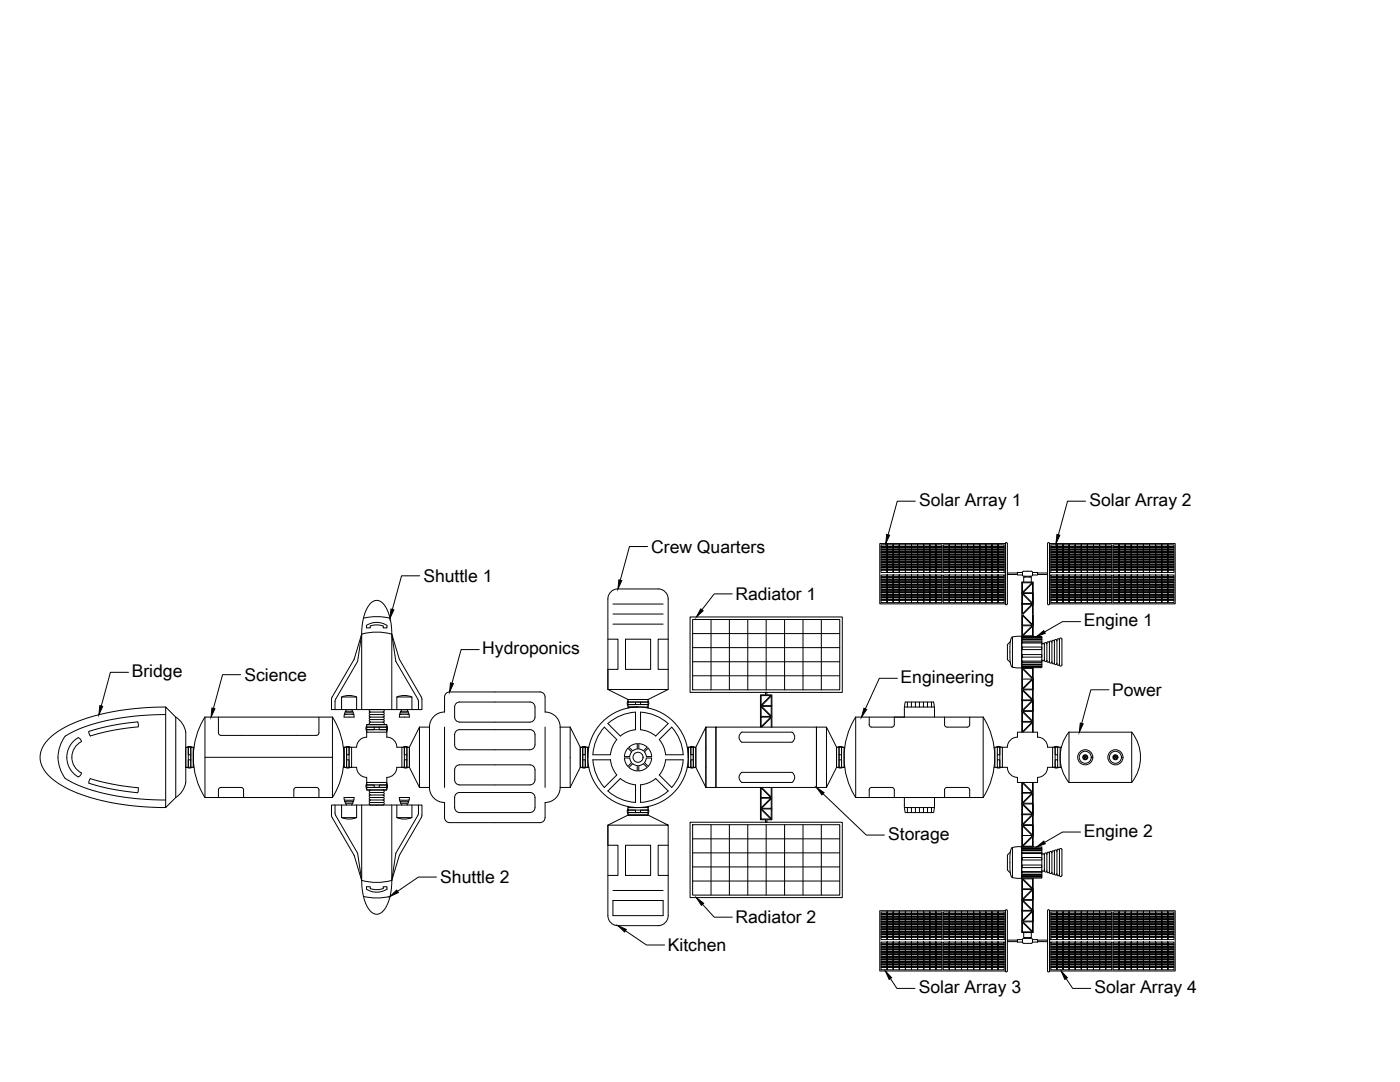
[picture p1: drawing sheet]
<svg xmlns="http://www.w3.org/2000/svg" width="279mm" height="216mm" viewBox="0 0 279 216" stroke-linecap="round" stroke-linejoin="round" font-family="sans-serif">
<defs><g id="words">
<g font-size="3.5">
<text x="183.4" y="100.9">Solar Array 1</text>
<text x="217.4" y="100.9">Solar Array 2</text>
<text x="130" y="110.3">Crew Quarters</text>
<text x="84.5" y="116.2">Shuttle 1</text>
<text x="146.8" y="119.8">Radiator 1</text>
<text x="216.3" y="124.9">Engine 1</text>
<text x="96.3" y="130.5">Hydroponics</text>
<text x="26.3" y="135">Bridge</text>
<text x="48.8" y="135.9">Science</text>
<text x="179.7" y="136.2">Engineering</text>
<text x="221.9" y="138.9">Power</text>
<text x="177.2" y="167.6">Storage</text>
<text x="216.3" y="166.9">Engine 2</text>
<text x="87.9" y="176.3">Shuttle 2</text>
<text x="146.8" y="184.3">Radiator 2</text>
<text x="133.3" y="189.8">Kitchen</text>
<text x="183.4" y="198.2">Solar Array 3</text>
<text x="218.4" y="198.2">Solar Array 4</text>
</g>
</g></defs>
<!-- layer: F.Hub -->
<g fill="none" stroke="#000" stroke-width=".2">
<path d="M118.3 151.6a9 9 0 0 0 2.3 5.5l2.5-2.5-.9-1.4-.4-1.6h-3.5M120.6 145.1l2.5 2.5-.9 1.4-.4 1.6h-3.5a9 9 0 0 1 2.3-5.5zM121.3 157.8l2.5-2.5 1.4 .9 1.6 .4v3.5a9 9 0 0 1-5.5-2.3zM125.3 149.3l-.5 .9-.2 .8h1.1l.4-1M125.3 149.3l.8 .7M125.5 149.1l1-.6 .7-.1v1l-.9 .4zM125.5 153.1l.8-.7 .9 .4v1l-.7-.1zM126.1 152.2l-.4-.9h-1.1l.2 .7 .5 .9M126.1 152.2l-.8 .7M126.8 145.6l-1.6 .4-1.4 .9-2.5-2.5a9 9 0 0 1 5.5-2.3v3.5M127.8 156.6l1.6-.4 1.5-.9 2.4 2.5a9 9 0 0 1-5.5 2.3zM127.8 145.6l1.6 .4 1.5 .9 2.4-2.5a9 9 0 0 0-5.5-2.3v3.5"/>
<path d="M128.4 152.4l-.9 .4v1l.7-.1 1-.6-.8-.7M128.4 149.8l-.9-.3v-1.1l.7 .1 1 .6-.8 .7M128.6 150l.8-.7 .5 .9 .2 .8h-1.1zM129 151.3h1.1l-.2 .7-.5 .9-.8-.7zM131.6 147.6l2.5-2.5a9 9 0 0 1 2.2 5.5h-3.5l-.4-1.6zM132.8 151.6h3.5a9 9 0 0 1-2.2 5.5l-2.5-2.5 .8-1.4z"/>
<circle cx="127.3" cy="151.1" r="10"/>
<circle cx="127.3" cy="151.1" r="1"/>
</g>
<!-- layer: 0 -->
<g fill="none" stroke="#000" stroke-width=".2">
<path d="M204.1 118.5l1.9 1.9h-1.9zM204.1 116.3h1.9l-1.9 1.9zM204.2 118.4h1.9v1.9zM206.1 116.4v1.9h-1.9zM125.3 139.8a.9 .9 0 0 0 0 1M125.3 139.6h4v.5h-4zM125.3 139.6h4M129.3 139.8a.9 .9 0 0 1 0 1M151.9 138.8h1.9l-1.9 1.9zM152.8 138.2v.5h-1v6.4M153 138.2v.5h1.1v6.4M153.9 138.9v1.9h-1.9z"/>
<path d="M203.9 139.7v6.4M203.9 139.8v-6.6h2.3v12.9M203.9 120.6v-4.5h2.3v6.5M203.9 120.4v2.2M203.9 122.7v4.3M204.1 139.8h1.9l-1.9 1.9zM204.1 135.5h1.9l-1.9 1.9zM204.1 122.8l1.9 1.9h-1.9zM204.1 120.6h1.9l-1.9 1.9zM204.1 124.9h1.9l-1.9 1.9zM204.1 135.4v-1.9l1.9 1.9M204.1 137.8l1.9 1.9h-1.9z"/>
<path d="M204.2 122.6l1.9-1.9v1.9M204.2 122.7l1.9 1.9v-1.9M204.2 133.4h1.9v1.9zM204.2 137.7h1.9v1.9zM206.1 125v1.9h-1.9zM206.1 135.6v1.9h-1.9zM206.1 139.9v1.9h-1.9zM206.2 122.7v4.3M37.1 149.1h.5v4h-.5zM37.3 149.1a.9 .9 0 0 1 1 0M37.3 153.1a.9 .9 0 0 0 1 0M37.6 149.1h.5v1.5h-.5z"/>
<path d="M37.6 151.6h.5v1.5h-.5zM38.1 149.1h.5v4h-.5zM38.1 150.6v1M38.7 149.1h-.1v4h.1M68.5 149.1h.2v4h-.2M68.7 149.1h.5v4h-.5zM68.9 149.1a.9 .9 0 0 1 1 0M68.9 153.1a.9 .9 0 0 0 1 0M69.2 149.1h.5v1.5h-.5zM69.2 151.6h.5v1.5h-.5zM69.2 150.6v1M69.7 149.1h.5v4h-.5z"/>
<path d="M70.2 153.1h1a2.01 2.01 0 0 0 2 2v1M73.2 144.8a.9 .9 0 0 0 0 1M73.2 156.4a.9 .9 0 0 0 0 1M73.2 145.6h4v.5h-4zM73.2 145.1h1.5v.5h-1.5zM73.2 144.6h4v.5h-4zM73.2 146.1v1a2.01 2.01 0 0 0-2 2h-1M73.2 156.1h4v.5h-4zM73.2 156.6h1.5v.5h-1.5zM73.2 157.1h4v.5h-4zM73.2 144.6h4M73.2 157.6h4"/>
<path d="M73.9 142.6l-.2 .2 .2 .3M73.9 143.1l-.2 .2 .2 .3M73.9 143.6l-.2 .2 .2 .3M73.9 144.1l-.2 .2 .2 .3M73.9 142.1l-.2-.3 .2-.2h2.5l.3 .2-.3 .3M73.9 142.1l-.2 .2 .2 .3M73.9 159.6l-.2-.2 .2-.3h2.5l.3 .3-.3 .2M73.9 158.1l-.2 .3 .2 .2-.2 .3 .2 .2M73.9 157.6l-.2 .3 .2 .2M73.9 159.6l-.2 .3 .2 .2-.2 .3 .2 .2M73.9 142.1h2.5M73.9 142.6h2.5"/>
<path d="M73.9 143.1h2.5M73.9 143.6h2.5M73.9 144.1h2.5M73.9 159.6h2.5M73.9 158.6h2.5M73.9 158.1h2.5M74.7 145.1h1M74.7 157.1h1M75.7 145.1h1.5v.5h-1.5zM75.7 156.6h1.5v.5h-1.5zM76.4 142.6l.3 .2-.3 .3M76.4 143.1l.3 .2-.3 .3"/>
<path d="M76.4 143.6l.3 .2-.3 .3M76.4 144.1l.3 .2-.3 .3M76.4 142.1l.3 .2-.3 .3M76.4 158.1l.3 .3-.3 .2 .3 .3-.3 .2M76.4 157.6l.3 .3-.3 .2M76.4 159.6l.3 .3-.3 .2 .3 .3-.3 .2M77.2 144.8a.9 .9 0 0 1 0 1M77.2 156.4a.9 .9 0 0 1 0 1M77.2 145.1v2a2.01 2.01 0 0 1 2 2h1M80.2 149.1h.5v4h-.5zM80.2 153.1h-1a2.01 2.01 0 0 1-2 2v2M80.4 149.1a.9 .9 0 0 1 1 0"/>
<path d="M80.4 153.1a.9 .9 0 0 0 1 0M80.7 149.1h.5v1.5h-.5zM80.7 151.6h.5v1.5h-.5zM81.2 149.1h.5v4h-.5zM81.2 150.6v1M81.7 149.1v4M115.8 149.1h.5v4h-.5zM115.8 149.1v4M116 149.1a.9 .9 0 0 1 1.1 0M116 153.1a.9 .9 0 0 0 1.1 0M116.3 149.1h.5v1.5h-.5zM116.3 151.6h.5v1.5h-.5z"/>
<path d="M116.3 150.6v1M117.3 153.1h-.5v-4h.5v4h.2M117.5 149.1h-.2v2M125.3 140.1h1.5v.5h-1.5zM126.8 140.1h1M127.3 141.1h-2v.2M127.8 140.1h1.5v.5h-1.5zM129.3 141.1v-.5h-4v.5h4v.2M137.2 149.1h.2v2M137.2 153.1h.2v-4h.5v4h-.5M137.6 149.1a.9 .9 0 0 1 1 0M137.6 153.1a.9 .9 0 0 0 1 0"/>
<path d="M137.9 149.1h.5v1.5h-.5zM137.9 151.6h.5v1.5h-.5zM138.4 149.1h.5v4h-.5zM138.4 150.6v1M138.9 149.1v4M151.8 157.1v6.5h1M151.9 143.1h1.9l-1.9 1.9zM151.9 157.2l1.9 1.9h-1.9zM151.9 141l1.9 2h-1.9zM151.9 159.3h1.9l-1.9 1.9zM152 140.9h1.9v1.9zM152 145.1l1.9-1.9v1.9"/>
<path d="M152 157.1l1.9 1.9v-1.9M153.9 159.4v1.9h-1.9zM154.1 157.1v6.5h-1.1M167.2 149.1a.9 .9 0 0 1 1 0M167.2 153.1a.9 .9 0 0 0 1 0M167.4 149.1h.5v1.5h-.5zM167.4 151.6h.5v1.5h-.5zM167.4 150.6v1M167.9 149.1h.6v4h-.6zM168.5 149.1h.1M168.5 153.1h.1M198.4 149.1h.6"/>
<path d="M198.4 153.1h.6M198.5 149.1v4M198.8 149.1a.9 .9 0 0 1 1 0M198.8 153.1a.9 .9 0 0 0 1 0M199 149.1h.5v1.5h-.5zM199 151.6h.5v1.5h-.5zM199 150.6v1M199.5 149.1h.5v4h-.5zM200 149.1h1a1.99 1.99 0 0 1 2.1-2v-1h4v1a2.01 2.01 0 0 1 2 2h1M200 153.1h1a2.02 2.02 0 0 0 2.1 2v1h4v-1a2.01 2.01 0 0 0 2-2h1M203.9 156.1v6.5M204.1 156.2l1.9 1.9h-1.9z"/>
<path d="M204.1 144.1h1.9l-1.9 1.9zM204.1 142l1.9 1.9h-1.9zM204.1 158.3h1.9l-1.9 1.9zM204.2 141.9h1.9v2zM204.2 146.1l1.9-1.9v1.9M204.2 156.1l1.9 1.9v-1.9M206.1 158.4v1.9h-1.9zM206.2 156.1v12.9h-2.3v-6.6M210.1 149.1h.5v4h-.5zM210.3 149.1a.9 .9 0 0 1 1 0M210.3 153.1a.9 .9 0 0 0 1 0M210.6 149.1h.5v1.5h-.5z"/>
<path d="M210.6 151.6h.5v1.5h-.5zM211.1 149.1h.7M211.1 153.1h.7M211.1 150.6v1M211.6 149.1v4M73.9 160.6h2.5M73.9 160.1h2.5M125.3 161.4a.9 .9 0 0 0 0 1M125.3 160.9v.2h2M125.3 161.6h1.5v.5h-1.5zM125.3 162.1h4v.5h-4zM125.3 162.6h4"/>
<path d="M126.8 162.1h1M127.8 161.6h1.5v.5h-1.5zM129.3 161.4a.9 .9 0 0 1 0 1M129.3 160.9v.2h-4v.5h4v-.5M151.9 161.5l1.9 1.9h-1.9zM152 161.4h1.9v1.9zM203.9 175.2v6.6M204.1 160.5l1.9 1.9h-1.9zM204.1 164.8l1.9 1.9h-1.9zM204.1 177.5h1.9l-1.9 1.9zM204.1 162.6h1.9l-1.9 1.9zM204.1 166.8v2l1.9-2"/>
<path d="M204.1 175.5l1.9 1.9h-1.9zM204.1 179.8l1.9 1.9h-1.9zM204.2 160.4h1.9v1.9zM204.2 164.7h1.9v1.9zM204.2 175.4h1.9v1.9zM204.2 179.6h1.9v2zM206.1 162.7v1.9h-1.9zM206.1 167v1.9h-1.9zM206.1 177.6v1.9h-1.9zM206.2 175.2v10.9h-2.3v-4.4M204.1 181.8h1.9l-1.9 1.9zM204.1 184l1.9 1.9h-1.9z"/>
<path d="M204.2 183.9h1.9v1.9zM206.1 181.9v1.9h-1.9z"/>
</g>
<!-- layer: I.Storage -->
<path d="M138.9 149.1l2-4v12l-2-4M140.9 145.1h2v12h-2zM142.9 145.1h20v12h-20zM147.8 154.3l.2-.2h10.1a1.22 1.22 0 0 1 0 2h-10.1l-.5-.7v-.6zM147.8 146.3l.2-.2h10.1a1.22 1.22 0 0 1 0 2h-10.1l-.5-.7v-.6zM162.9 145.1h2v12h-2zM164.2 158.4l8.7 8.2h3.6M164.9 145.1l2.1 4v4l-2.1 4M167 149.1h.4v4h-.4z" fill="none" stroke="#000" stroke-width=".2"/>
<!-- layer: 0 -->
<path d="M152.8 138.2h.2" fill="none" stroke="#000" stroke-width=".25"/>
<!-- layer: M.Radiators -->
<g fill="none" stroke="#000" stroke-width=".2">
<path d="M146.1 118.5h-3.6l-2.4 3.2M138.2 123.6h29.4v14.1h-29.4zM138.2 126.4h29.4M138.2 129.2h29.4M138.2 132h29.4M138.2 134.8h29.4M141.9 123.6v14.1M145.6 123.6v14.1M149.2 123.6v14.1M152.8 138.2h-15.1v-15.1h30.4v15.1h-15.1M152.9 123.6v14.1M156.6 123.6v14.1"/>
<path d="M160.3 123.6v14.1M163.9 123.6v14.1M138.2 164.6h29.4v14h-29.4zM138.2 175.8h29.4M138.2 173h29.4M138.2 170.2h29.4M138.2 167.4h29.4M141.9 164.6v14M145.6 164.6v14M149.2 164.6v14M152.8 163.6v.5h-15.1v15h30.4v-15h-15.1v-.5M152.9 164.6v14"/>
<path d="M156.6 164.6v14M160.3 164.6v14M163.9 164.6v14M140.2 180.4l2.3 2.6h3.6"/>
</g>
<path d="M152.8 164.1h.2" fill="none" stroke="#000" stroke-width=".25"/>
<!-- layer: G.Crew Quarter -->
<path d="M121.3 119.5v18.1h12.1l-4.1 2M121.3 119.5a2.01 2.01 0 0 1 2-2h8a1.99 1.99 0 0 1 2.1 2M129.2 109.1h-3.6l-1.8 6.7M133.4 119.5v18.1M121.3 127.5h2v6.1h-2v4l4 2M122.3 124.5h10M122.3 122.5h10M122.3 120.5h10M124.8 127.5h5v6.1h-5zM133.4 127.5h-2.1v6.1h2.1" fill="none" stroke="#000" stroke-width=".2"/>
<!-- layer: H.Kitchen -->
<path d="M122.3 177.7h10M122.3 179.7h10v3h-10zM124.8 168.7h5v6h-5zM125.3 162.6l-4 2v4.1h2v6h-2M129.3 162.6l4.1 2h-12.1v18.1a2.01 2.01 0 0 0 2 2h8a2.01 2.01 0 0 0 2.1-2v-18.1M133.4 168.7h-2.1v6h2.1M124.8 185.7l4.2 2.9h3.6" fill="none" stroke="#000" stroke-width=".2"/>
<!-- layer: E.Hydroponics -->
<g fill="none" stroke="#000" stroke-width=".2">
<path d="M95.6 129.6h-3.6l-1.8 6.7M83.7 145.1v12M85.7 145.1v12M88.7 145.1v12M90.7 159.1v2a1 1 0 0 0 1 1h14.1a1.02 1.02 0 0 0 1-1v-2M90.7 159.1a1 1 0 0 1 1-1h14.1a1 1 0 0 1 1 1M91 152.9l.7-.3h14.1a1.02 1.02 0 0 1 1 1v2a1.02 1.02 0 0 1-1 1h-14.1a1 1 0 0 1-1-1v-2zM91.7 140.1a1 1 0 0 0-1 1v2a1 1 0 0 0 1 1h14.1a1.02 1.02 0 0 0 1-1v-2a1.02 1.02 0 0 0-1-1M91.7 149.6a1 1 0 0 1-1-1v-2a1 1 0 0 1 1-1h14.1a.98 .98 0 0 1 1 1v2a1.02 1.02 0 0 1-1 1M91.7 140.1h14.1M91.7 149.6h14.1M108.8 145.1v12"/>
<path d="M111.8 145.1v12M113.8 145.1v12"/>
</g>
<!-- layer: E2.Hydroponics Outlines -->
<path d="M88.7 139.1v3a3 3 0 0 0-3 3h-2l-2 4M88.7 139.1a1 1 0 0 1 1-1h18.1a1 1 0 0 1 1 1M108.8 139.1v3a3 3 0 0 1 3 3h2l2 4M81.7 153.1l2 4h2a3 3 0 0 0 3 3M115.8 153.1l-2 4h-2a3 3 0 0 1-3 3M88.7 160.1v3a1.02 1.02 0 0 0 1 1.1l18.1-.1a1 1 0 0 0 1-1v-3" fill="none" stroke="#000" stroke-width=".2"/>
<!-- layer: J.Engineering -->
<g fill="none" stroke="#000" stroke-width=".2">
<path d="M179.1 135.3h-3.6l-2.8 6.1M170.8 143.1a15 15 0 0 0 0 16M170.8 143.1h25.4M170.8 143.1v16h25.4v-16M173.5 143.1v1.5v.2l.5 .3 4.2-.1 .3-.4v-1.5M173.5 159.1v-1.5v-.2l.5-.3 4.2 .1 .3 .4v1.5M180.5 141.6l.2-1.5h5.6l.2 1.1v1.9M180.5 141.6v1.5M180.5 159.1v1.5M180.5 141.1h6M181.1 140.1v1M181.9 140.1v1"/>
<path d="M182.7 140.1v1M183.5 140.1v1M184.3 140.1v1M185.1 140.1v1M185.9 140.1v1M186.5 159.1v1.9l-.2 1.1h-5.6l-.2-1.5M188.5 143.1v1.5l.2 .4 4.3 .1 .3-.1 .2-.4v-1.5M188.5 159.1v-1.5l.2-.4 4.3-.1 .3 .1 .2 .4v1.5M196.2 143.1a15 15 0 0 1 0 16M180.5 161.1h6M181.1 161.1v1M181.9 161.1v1"/>
<path d="M182.7 161.1v1M183.5 161.1v1M184.3 161.1v1M185.1 161.1v1M185.9 161.1v1"/>
</g>
<!-- layer: K.Power -->
<g fill="none" stroke="#000" stroke-width=".2">
<path d="M221.3 137.6h-3.6l-1.8 6.7M213.3 146.1a8 8 0 0 0 0 10M213.3 146.1h12.6M213.3 156.1h12.6M213.3 146.1v10M216.3 150.9l.2 .2-.2 .3zM216.3 151.4l.3-.2 .2 .2zM216.3 150.8h.5l-.2 .2zM216.9 150.9v.5l-.2-.3zM222.3 150.9l.2 .2-.2 .3zM222.4 151.4l.2-.2 .2 .2zM222.4 150.8h.4l-.2 .2z"/>
<path d="M222.9 150.9v.5l-.2-.3zM225.9 146.1a8 8 0 0 1 0 10M225.9 146.1v10"/>
<circle cx="216.6" cy="151.1" r="1.51"/>
<circle cx="216.6" cy="151.1" r="1.2"/>
<circle cx="216.6" cy="151.1" r=".5"/>
<circle cx="222.6" cy="151.1" r="1.51"/>
<circle cx="222.6" cy="151.1" r="1.2"/>
<circle cx="222.6" cy="151.1" r=".5"/>
</g>
<!-- layer: A.Engines -->
<g fill="none" stroke="#000" stroke-width=".2">
<path d="M201.6 128l-.5 .6v3l.5 .6M201.9 127.2l1-.2h1v6.2h-1.3a.99 .99 0 0 1-1-1.3v-3.4zM202.1 127.1v6M203.9 127h4v6.2h-4zM204 130.6h3.9v.5h-3.9zM204 131.9h3.9v.3h-3.9zM204 132.5h3.9v.2h-3.9zM204 132.9l3.9 .1zM204 129.1h3.9v.5h-3.9zM204 128.1h3.9v.2h-3.9zM204 127.6h3.9v.1h-3.9zM204 127.2l3.9 .1z"/>
<path d="M207.9 128.6l.3-.2 .2 .2M207.9 131.6l.3 .3 .2-.3M208.9 128.5l-.2-.3-.3 .3v3.3l.3 .2 .2-.2M209.4 128.3l-.2-.2-.3 .2v3.6l.3 .3 .2-.3M209.4 128.2l.3-.3 .2 .3M209.4 132.1l.3 .2 .2-.2M209.4 128.2v3.9M210.4 128l-.2-.2-.3 .2v4.2l.3 .3 .2-.3M210.9 127.9l-.2-.3-.3 .3v4.5l.3 .2 .2-.2M211.4 127.7l-.2-.2-.3 .2v4.8l.3 .3 .2-.3M211.4 127.5l.3-.2 .2 .2M211.4 127.6v5.1l.3 .2 .2-.2v-5.1"/>
<path d="M215.6 124h-3.6l-3.5 2.1M201.6 170l-.5 .6v3l.5 .6M201.9 169.2l1-.2h1v6.2h-1.3a.99 .99 0 0 1-1-1.3v-3.4zM202.1 169.1v6M203.9 169h4v6.2h-4zM204 171.1h3.9v.5h-3.9zM204 170.1h3.9v.2h-3.9zM204 169.5h3.9v.2h-3.9zM204 169.2l3.9 .1zM204 172.6h3.9v.5h-3.9zM204 173.9h3.9v.3h-3.9zM204 174.5h3.9v.2h-3.9z"/>
<path d="M204 174.9l3.9 .1zM207.9 173.6l.3 .3 .2-.3M207.9 170.6l.3-.2 .2 .2M208.9 170.4l-.2-.2-.3 .2v3.4l.3 .2 .2-.2M209.4 170.3l-.2-.3-.3 .3v3.6l.3 .3 .2-.3M209.4 174.1l.3 .2 .2-.2M209.4 170.1l.3-.2 .2 .2M209.4 170.2v3.9M210.4 170l-.2-.3-.3 .3v4.2l.3 .3 .2-.3M210.9 169.9l-.2-.3-.3 .3v4.5l.3 .2 .2-.2M211.4 169.7l-.2-.3-.3 .3v4.8l.3 .3 .2-.3M211.5 169.4h.4v.1v5.2l-.2 .2-.3-.2z"/>
<path d="M215.6 166h-3.6l-3.5 2.1"/>
</g>
<!-- layer: N.SolarArrays -->
<g fill="none" stroke="#000" stroke-width=".2">
<path d="M175.6 108.5h25v12h-25zM175.8 108.7h12.2v5.5h-12.2zM175.8 114.7h12.2v5.6h-12.2zM175.8 109.2h.2M175.8 109.7h.2M175.8 110.2h.2M175.8 110.7h.2M175.8 111.2h.2M175.8 111.7h.2M175.8 112.2h.2M175.8 112.7h.2M175.8 113.2h.2"/>
<path d="M175.8 113.7h.2M175.8 119.7h.2M175.8 119.2h.2M175.8 118.7h.2M175.8 118.2h.2M175.8 117.7h.2M175.8 117.2h.2M175.8 116.7h.2M175.8 116.2h.2M175.8 115.7h.2M175.8 115.2h.2M175.9 109.2h.1"/>
<path d="M175.9 109.7h.1M175.9 110.2h.1M175.9 110.7h.1M175.9 111.2h.1M175.9 111.7h.1M175.9 112.2h.1M175.9 112.7h.1M175.9 113.2h.1M175.9 113.7h.1M175.9 119.7h.1M175.9 119.2h.1M175.9 118.7h.1"/>
<path d="M175.9 118.2h.1M175.9 117.7h.1M175.9 117.2h.1M175.9 116.7h.1M175.9 116.2h.1M175.9 115.7h.1M175.9 115.2h.1M176 109.2h.1M176 109.7h.1M176 110.2h.1M176 110.7h.1M176 111.2h.1"/>
<path d="M176 111.7h.1M176 112.2h.1M176 112.7h.1M176 113.2h.1M176 113.7h.1M176 119.7h.1M176 119.2h.1M176 118.7h.1M176 118.2h.1M176 117.7h.1M176 117.2h.1M176 116.7h.1"/>
<path d="M176 116.2h.1M176 115.7h.1M176 115.2h.1M176.1 109.2h.1M176.1 109.7h.1M176.1 110.2h.1M176.1 110.7h.1M176.1 111.2h.1M176.1 111.7h.1M176.1 112.2h.1M176.1 112.7h.1M176.1 113.2h.1"/>
<path d="M176.1 113.7h.1M176.1 119.7h.1M176.1 119.2h.1M176.1 118.7h.1M176.1 118.2h.1M176.1 117.7h.1M176.1 117.2h.1M176.1 116.7h.1M176.1 116.2h.1M176.1 115.7h.1M176.1 115.2h.1M176.2 109.2h.1"/>
<path d="M176.2 109.7h.1M176.2 110.2h.1M176.2 110.7h.1M176.2 111.2h.1M176.2 111.7h.1M176.2 112.2h.1M176.2 112.7h.1M176.2 113.2h.1M176.2 113.7h.1M176.2 119.7h.1M176.2 119.2h.1M176.2 118.7h.1"/>
<path d="M176.2 118.2h.1M176.2 117.7h.1M176.2 117.2h.1M176.2 116.7h.1M176.2 116.2h.1M176.2 115.7h.1M176.2 115.2h.1M176.3 109.2h.1M176.3 109.7h.1M176.3 110.2h.1M176.3 110.7h.1M176.3 111.2h.1"/>
<path d="M176.3 111.7h.1M176.3 112.2h.1M176.3 112.7h.1M176.3 113.2h.1M176.3 113.7h.1M176.3 119.7h.1M176.3 119.2h.1M176.3 118.7h.1M176.3 118.2h.1M176.3 117.7h.1M176.3 117.2h.1M176.3 116.7h.1"/>
<path d="M176.3 116.2h.1M176.3 115.7h.1M176.3 115.2h.1M176.4 109.2h.1M176.4 109.7h.1M176.4 110.2h.1M176.4 110.7h.1M176.4 111.2h.1M176.4 111.7h.1M176.4 112.2h.1M176.4 112.7h.1M176.4 113.2h.1"/>
<path d="M176.4 113.7h.1M176.4 119.7h.1M176.4 119.2h.1M176.4 118.7h.1M176.4 118.2h.1M176.4 117.7h.1M176.4 117.2h.1M176.4 116.7h.1M176.4 116.2h.1M176.4 115.7h.1M176.4 115.2h.1M176.5 109.2h.1"/>
<path d="M176.5 109.7h.1M176.5 110.2h.1M176.5 110.7h.1M176.5 111.2h.1M176.5 111.7h.1M176.5 112.2h.1M176.5 112.7h.1M176.5 113.2h.1M176.5 113.7h.1M176.5 119.7h.1M176.5 119.2h.1M176.5 118.7h.1"/>
<path d="M176.5 118.2h.1M176.5 117.7h.1M176.5 117.2h.1M176.5 116.7h.1M176.5 116.2h.1M176.5 115.7h.1M176.5 115.2h.1M176.6 109.2h.1M176.6 109.7h.1M176.6 110.2h.1M176.6 110.7h.1M176.6 111.2h.1"/>
<path d="M176.6 111.7h.1M176.6 112.2h.1M176.6 112.7h.1M176.6 113.2h.1M176.6 113.7h.1M176.6 119.7h.1M176.6 119.2h.1M176.6 118.7h.1M176.6 118.2h.1M176.6 117.7h.1M176.6 117.2h.1M176.6 116.7h.1"/>
<path d="M176.6 116.2h.1M176.6 115.7h.1M176.6 115.2h.1M176.7 109.2h.1M176.7 109.7h.1M176.7 110.2h.1M176.7 110.7h.1M176.7 111.2h.1M176.7 111.7h.1M176.7 112.2h.1M176.7 112.7h.1M176.7 113.2h.1"/>
<path d="M176.7 113.7h.1M176.7 119.7h.1M176.7 119.2h.1M176.7 118.7h.1M176.7 118.2h.1M176.7 117.7h.1M176.7 117.2h.1M176.7 116.7h.1M176.7 116.2h.1M176.7 115.7h.1M176.7 115.2h.1M176.8 109.2h.1"/>
<path d="M176.8 109.7h.1M176.8 110.2h.1M176.8 110.7h.1M176.8 111.2h.1M176.8 111.7h.1M176.8 112.2h.1M176.8 112.7h.1M176.8 113.2h.1M176.8 113.7h.1M176.8 119.7h.1M176.8 119.2h.1M176.8 118.7h.1"/>
<path d="M176.8 118.2h.1M176.8 117.7h.1M176.8 117.2h.1M176.8 116.7h.1M176.8 116.2h.1M176.8 115.7h.1M176.8 115.2h.1M176.9 109.2h.1M176.9 109.7h.1M176.9 110.2h.1M176.9 110.7h.1M176.9 111.2h.1"/>
<path d="M176.9 111.7h.1M176.9 112.2h.1M176.9 112.7h.1M176.9 113.2h.1M176.9 113.7h.1M176.9 119.7h.1M176.9 119.2h.1M176.9 118.7h.1M176.9 118.2h.1M176.9 117.7h.1M176.9 117.2h.1M176.9 116.7h.1"/>
<path d="M176.9 116.2h.1M176.9 115.7h.1M176.9 115.2h.1M177 109.2h.1M177 109.7h.1M177 110.2h.1M177 110.7h.1M177 111.2h.1M177 111.7h.1M177 112.2h.1M177 112.7h.1M177 113.2h.1"/>
<path d="M177 113.7h.1M177 119.7h.1M177 119.2h.1M177 118.7h.1M177 118.2h.1M177 117.7h.1M177 117.2h.1M177 116.7h.1M177 116.2h.1M177 115.7h.1M177 115.2h.1M177 110.2v.1"/>
<path d="M177 111.7v.1M177 113.2v.1M177 119.7v.1M177 108.8h.1M177 108.9h.1M177 109h.1M177 109.1h.1M177 109.3h.1M177 109.4h.1M177 109.5h.1M177 109.6h.1M177 109.8h.1"/>
<path d="M177 109.9h.1M177 110h.1M177 110.1h.1M177 110.3h.1M177 110.4h.1M177 110.5h.1M177 110.6h.1M177 110.8h.1M177 110.9h.1M177 111h.1M177 111.1h.1M177 111.3h.1"/>
<path d="M177 111.4h.1M177 111.5h.1M177 111.6h.1M177 111.8h.1M177 111.9h.1M177 112h.1M177 112.1h.1M177 112.3h.1M177 112.4h.1M177 112.5h.1M177 112.6h.1M177 112.8h.1"/>
<path d="M177 112.9h.1M177 113h.1M177 113.1h.1M177 113.3h.1M177 113.4h.1M177 113.5h.1M177 113.6h.1M177 113.8h.1M177 113.9h.1M177 114h.1M177 114.1h.1M177 114.2h.1"/>
<path d="M177 120h.1M177 119.9h.1M177 119.8h.1M177 119.6h.1M177 119.5h.1M177 119.4h.1M177 119.3h.1M177 119.1h.1M177 119h.1M177 118.9h.1M177 118.8h.1M177 118.6h.1"/>
<path d="M177 118.5h.1M177 118.4h.1M177 118.3h.1M177 118.1h.1M177 118h.1M177 117.9h.1M177 117.8h.1M177 117.6h.1M177 117.5h.1M177 117.4h.1M177 117.3h.1M177 117.1h.1"/>
<path d="M177 117h.1M177 116.9h.1M177 116.8h.1M177 116.6h.1M177 116.5h.1M177 116.4h.1M177 116.3h.1M177 116.1h.1M177 116h.1M177 115.9h.1M177 115.8h.1M177 115.6h.1"/>
<path d="M177 115.5h.1M177 115.4h.1M177 115.3h.1M177 115.1h.1M177 115h.1M177 114.9h.1M177 114.8h.1M177 108.7h.1M177 109.6v.1M177 109.8v.1M177 110v.1M177 110.4v.1"/>
<path d="M177 111.3v.1M177 111.5v.1M177 111.9v.1M177 112.1v.2M177 112.3v.2M177 112.5v.2M177 112.8v.1M177 113v.1M177 113.3v.1M177 113.4v.1M177 113.5v.1M177 113.6v.1"/>
<path d="M177 113.8v.2M177 114v.2M177 114.7v.1M177 114.8v.1M177 114.9v.1M177 115v.1M177 115.1v.1M177 115.3v.1M177 115.4v.1M177 115.5v.1M177 115.6v.1M177 115.7v.2"/>
<path d="M177 115.9v.2M177 116.1v.1M177 116.3v.2M177 116.5v.2M177 116.7v.2M177 116.9v.1M177 117v.1M177 117.1v.1M177 117.3v.1M177 117.4v.1M177 117.5v.1M177 117.6v.1"/>
<path d="M177 117.8v.2M177 118v.2M177 118.2v.2M177 118.4v.2M177 118.6v.1M177 118.8v.1M177 118.9v.1M177 119v.1M177 119.1v.1M177 119.2v.1M177 119.3v.1M177 119.4v.1"/>
<path d="M177 119.5v.1M177 119.6v.1M177 119.8v.1M177 119.9v.2M177.1 109.2h.1M177.1 109.7h.1M177.1 110.2h.1M177.1 110.7h.1M177.1 111.2h.1M177.1 111.7h.1M177.1 112.2h.1M177.1 112.7h.1"/>
<path d="M177.1 113.2h.1M177.1 113.7h.1M177.1 119.7h.1M177.1 119.2h.1M177.1 118.7h.1M177.1 118.2h.1M177.1 117.7h.1M177.1 117.2h.1M177.1 116.7h.1M177.1 116.2h.1M177.1 115.7h.1M177.1 115.2h.1"/>
<path d="M177.1 109.2h.2M177.1 109.7h.2M177.1 110.2h.2M177.1 110.7h.2M177.1 111.2h.2M177.1 111.7h.2M177.1 112.2h.2M177.1 112.7h.2M177.1 113.2h.2M177.1 113.7h.2M177.1 119.7h.2M177.1 119.2h.2"/>
<path d="M177.1 118.7h.2M177.1 118.2h.2M177.1 117.7h.2M177.1 117.2h.2M177.1 116.7h.2M177.1 116.2h.2M177.1 115.7h.2M177.1 115.2h.2M177.2 109.2h.1M177.2 109.7h.1M177.2 110.2h.1M177.2 110.7h.1"/>
<path d="M177.2 111.2h.1M177.2 111.7h.1M177.2 112.2h.1M177.2 112.7h.1M177.2 113.2h.1M177.2 113.7h.1M177.2 119.7h.1M177.2 119.2h.1M177.2 118.7h.1M177.2 118.2h.1M177.2 117.7h.1M177.2 117.2h.1"/>
<path d="M177.2 116.7h.1M177.2 116.2h.1M177.2 115.7h.1M177.2 115.2h.1M177.3 109.2h.1M177.3 109.7h.1M177.3 110.2h.1M177.3 110.7h.1M177.3 111.2h.1M177.3 111.7h.1M177.3 112.2h.1M177.3 112.7h.1"/>
<path d="M177.3 113.2h.1M177.3 113.7h.1M177.3 119.7h.1M177.3 119.2h.1M177.3 118.7h.1M177.3 118.2h.1M177.3 117.7h.1M177.3 117.2h.1M177.3 116.7h.1M177.3 116.2h.1M177.3 115.7h.1M177.3 115.2h.1"/>
<path d="M177.3 109.2h.2M177.3 109.7h.2M177.3 110.2h.2M177.3 110.7h.2M177.3 111.2h.2M177.3 111.7h.2M177.3 112.2h.2M177.3 112.7h.2M177.3 113.2h.2M177.3 113.7h.2M177.3 119.7h.2M177.3 119.2h.2"/>
<path d="M177.3 118.7h.2M177.3 118.2h.2M177.3 117.7h.2M177.3 117.2h.2M177.3 116.7h.2M177.3 116.2h.2M177.3 115.7h.2M177.3 115.2h.2M177.4 109.2h.1M177.4 109.7h.1M177.4 110.2h.1M177.4 110.7h.1"/>
<path d="M177.4 111.2h.1M177.4 111.7h.1M177.4 112.2h.1M177.4 112.7h.1M177.4 113.2h.1M177.4 113.7h.1M177.4 119.7h.1M177.4 119.2h.1M177.4 118.7h.1M177.4 118.2h.1M177.4 117.7h.1M177.4 117.2h.1"/>
<path d="M177.4 116.7h.1M177.4 116.2h.1M177.4 115.7h.1M177.4 115.2h.1M177.5 109.2h.1M177.5 109.7h.1M177.5 110.2h.1M177.5 110.7h.1M177.5 111.2h.1M177.5 111.7h.1M177.5 112.2h.1M177.5 112.7h.1"/>
<path d="M177.5 113.2h.1M177.5 113.7h.1M177.5 119.7h.1M177.5 119.2h.1M177.5 118.7h.1M177.5 118.2h.1M177.5 117.7h.1M177.5 117.2h.1M177.5 116.7h.1M177.5 116.2h.1M177.5 115.7h.1M177.5 115.2h.1"/>
<path d="M177.5 109.2h.2M177.5 109.7h.2M177.5 110.2h.2M177.5 110.7h.2M177.5 111.2h.2M177.5 111.7h.2M177.5 112.2h.2M177.5 112.7h.2M177.5 113.2h.2M177.5 113.7h.2M177.5 119.7h.2M177.5 119.2h.2"/>
<path d="M177.5 118.7h.2M177.5 118.2h.2M177.5 117.7h.2M177.5 117.2h.2M177.5 116.7h.2M177.5 116.2h.2M177.5 115.7h.2M177.5 115.2h.2M177.6 109.2h.1M177.6 109.7h.1M177.6 110.2h.1M177.6 110.7h.1"/>
<path d="M177.6 111.2h.1M177.6 111.7h.1M177.6 112.2h.1M177.6 112.7h.1M177.6 113.2h.1M177.6 113.7h.1M177.6 119.7h.1M177.6 119.2h.1M177.6 118.7h.1M177.6 118.2h.1M177.6 117.7h.1M177.6 117.2h.1"/>
<path d="M177.6 116.7h.1M177.6 116.2h.1M177.6 115.7h.1M177.6 115.2h.1M177.7 109.2h.1M177.7 109.7h.1M177.7 110.2h.1M177.7 110.7h.1M177.7 111.2h.1M177.7 111.7h.1M177.7 112.2h.1M177.7 112.7h.1"/>
<path d="M177.7 113.2h.1M177.7 113.7h.1M177.7 119.7h.1M177.7 119.2h.1M177.7 118.7h.1M177.7 118.2h.1M177.7 117.7h.1M177.7 117.2h.1M177.7 116.7h.1M177.7 116.2h.1M177.7 115.7h.1M177.7 115.2h.1"/>
<path d="M177.7 109.2h.2M177.7 109.7h.2M177.7 110.2h.2M177.7 110.7h.2M177.7 111.2h.2M177.7 111.7h.2M177.7 112.2h.2M177.7 112.7h.2M177.7 113.2h.2M177.7 113.7h.2M177.7 119.7h.2M177.7 119.2h.2"/>
<path d="M177.7 118.7h.2M177.7 118.2h.2M177.7 117.7h.2M177.7 117.2h.2M177.7 116.7h.2M177.7 116.2h.2M177.7 115.7h.2M177.7 115.2h.2M177.8 109.2h.1M177.8 109.7h.1M177.8 110.2h.1M177.8 110.7h.1"/>
<path d="M177.8 111.2h.1M177.8 111.7h.1M177.8 112.2h.1M177.8 112.7h.1M177.8 113.2h.1M177.8 113.7h.1M177.8 119.7h.1M177.8 119.2h.1M177.8 118.7h.1M177.8 118.2h.1M177.8 117.7h.1M177.8 117.2h.1"/>
<path d="M177.8 116.7h.1M177.8 116.2h.1M177.8 115.7h.1M177.8 115.2h.1M177.9 109.2h.1M177.9 109.7h.1M177.9 110.2h.1M177.9 110.7h.1M177.9 111.2h.1M177.9 111.7h.1M177.9 112.2h.1M177.9 112.7h.1"/>
<path d="M177.9 113.2h.1M177.9 113.7h.1M177.9 119.7h.1M177.9 119.2h.1M177.9 118.7h.1M177.9 118.2h.1M177.9 117.7h.1M177.9 117.2h.1M177.9 116.7h.1M177.9 116.2h.1M177.9 115.7h.1M177.9 115.2h.1"/>
<path d="M177.9 109.2h.2M177.9 109.7h.2M177.9 110.2h.2M177.9 110.7h.2M177.9 111.2h.2M177.9 111.7h.2M177.9 112.2h.2M177.9 112.7h.2M177.9 113.2h.2M177.9 113.7h.2M177.9 119.7h.2M177.9 119.2h.2"/>
<path d="M177.9 118.7h.2M177.9 118.2h.2M177.9 117.7h.2M177.9 117.2h.2M177.9 116.7h.2M177.9 116.2h.2M177.9 115.7h.2M177.9 115.2h.2M178 109.2h.1M178 109.7h.1M178 110.2h.1M178 110.7h.1"/>
<path d="M178 111.2h.1M178 111.7h.1M178 112.2h.1M178 112.7h.1M178 113.2h.1M178 113.7h.1M178 119.7h.1M178 119.2h.1M178 118.7h.1M178 118.2h.1M178 117.7h.1M178 117.2h.1"/>
<path d="M178 116.7h.1M178 116.2h.1M178 115.7h.1M178 115.2h.1M178.1 109.2h.1M178.1 109.7h.1M178.1 110.2h.1M178.1 110.7h.1M178.1 111.2h.1M178.1 111.7h.1M178.1 112.2h.1M178.1 112.7h.1"/>
<path d="M178.1 113.2h.1M178.1 113.7h.1M178.1 119.7h.1M178.1 119.2h.1M178.1 118.7h.1M178.1 118.2h.1M178.1 117.7h.1M178.1 117.2h.1M178.1 116.7h.1M178.1 116.2h.1M178.1 115.7h.1M178.1 115.2h.1"/>
<path d="M178.2 109.2h.1M178.2 109.7h.1M178.2 110.2h.1M178.2 110.7h.1M178.2 111.2h.1M178.2 111.7h.1M178.2 112.2h.1M178.2 112.7h.1M178.2 113.2h.1M178.2 113.7h.1M178.2 119.7h.1M178.2 119.2h.1"/>
<path d="M178.2 118.7h.1M178.2 118.2h.1M178.2 117.7h.1M178.2 117.2h.1M178.2 116.7h.1M178.2 116.2h.1M178.2 115.7h.1M178.2 115.2h.1M178.2 110.2l.1 .1M178.2 111.7l.1 .1M178.2 113.2l.1 .1M178.2 119.7l.1 .1"/>
<path d="M178.3 114.2h.1M178.3 114.1h.1M178.3 114h.1M178.3 113.9h.1M178.3 113.8h.1M178.3 113.7h.1M178.3 113.6h.1M178.3 113.5h.1M178.3 113.4h.1M178.3 113.3h.1M178.3 113.2h.1M178.3 113.1h.1"/>
<path d="M178.3 113h.1M178.3 112.9h.1M178.3 112.8h.1M178.3 112.7h.1M178.3 112.6h.1M178.3 112.5h.1M178.3 112.4h.1M178.3 112.3h.1M178.3 112.2h.1M178.3 112.1h.1M178.3 112h.1M178.3 111.9h.1"/>
<path d="M178.3 111.8h.1M178.3 111.7h.1M178.3 111.6h.1M178.3 111.5h.1M178.3 111.4h.1M178.3 111.3h.1M178.3 111.2h.1M178.3 111.1h.1M178.3 111h.1M178.3 110.9h.1M178.3 110.8h.1M178.3 110.7h.1"/>
<path d="M178.3 110.6h.1M178.3 110.5h.1M178.3 110.4h.1M178.3 110.3h.1M178.3 110.2h.1M178.3 110.1h.1M178.3 110h.1M178.3 109.9h.1M178.3 109.8h.1M178.3 109.7h.1M178.3 109.6h.1M178.3 109.5h.1"/>
<path d="M178.3 109.4h.1M178.3 109.3h.1M178.3 109.2h.1M178.3 109.1h.1M178.3 109h.1M178.3 108.9h.1M178.3 108.8h.1M178.3 114.8h.1M178.3 114.9h.1M178.3 115h.1M178.3 115.1h.1M178.3 115.2h.1"/>
<path d="M178.3 115.3h.1M178.3 115.4h.1M178.3 115.5h.1M178.3 115.6h.1M178.3 115.7h.1M178.3 115.8h.1M178.3 115.9h.1M178.3 116h.1M178.3 116.1h.1M178.3 116.2h.1M178.3 116.3h.1M178.3 116.4h.1"/>
<path d="M178.3 116.5h.1M178.3 116.6h.1M178.3 116.7h.1M178.3 116.8h.1M178.3 116.9h.1M178.3 117h.1M178.3 117.1h.1M178.3 117.2h.1M178.3 117.3h.1M178.3 117.4h.1M178.3 117.5h.1M178.3 117.6h.1"/>
<path d="M178.3 117.7h.1M178.3 117.8h.1M178.3 117.9h.1M178.3 118h.1M178.3 118.1h.1M178.3 118.2h.1M178.3 118.3h.1M178.3 118.4h.1M178.3 118.5h.1M178.3 118.6h.1M178.3 118.7h.1M178.3 118.8h.1"/>
<path d="M178.3 118.9h.1M178.3 119h.1M178.3 119.1h.1M178.3 119.2h.1M178.3 119.3h.1M178.3 119.4h.1M178.3 119.5h.1M178.3 119.6h.1M178.3 119.7h.1M178.3 119.8h.1M178.3 119.9h.1M178.3 120h.1"/>
<path d="M178.3 108.7h.1M178.3 109.6v.1M178.3 109.8v.1M178.3 110v.1M178.3 110.4v.1M178.3 111.3v.1M178.3 111.5v.1M178.3 111.9v.1M178.3 112.1v.2M178.3 112.3v.2M178.3 112.5v.2M178.3 112.8v.1"/>
<path d="M178.3 113v.1M178.3 113.3v.1M178.3 113.4v.1M178.3 113.5v.1M178.3 113.6l-.1 .1M178.3 113.8v.2M178.3 114v.2M178.3 114.7v.1M178.3 114.8v.1M178.3 114.9v.1M178.3 115v.1M178.3 115.1v.1"/>
<path d="M178.3 115.2h-.1M178.3 115.3v.1M178.3 115.4v.1M178.3 115.5v.1M178.3 115.6v.1M178.3 115.7v.2M178.3 115.9v.2M178.3 116.1l-.1 .1M178.3 116.3v.2M178.3 116.5v.2M178.3 116.7v.2M178.3 116.9v.1"/>
<path d="M178.3 117v.1M178.3 117.1v.1M178.3 117.2h-.1M178.3 117.3v.1M178.3 117.4v.1M178.3 117.5v.1M178.3 117.6v.1M178.3 117.7h-.1M178.3 117.8v.2M178.3 118v.2M178.3 118.2v.2M178.3 118.4v.2"/>
<path d="M178.3 118.6l-.1 .1M178.3 118.8v.1M178.3 118.9v.1M178.3 119v.1M178.3 119.1v.1M178.3 119.2v.1M178.3 119.3v.1M178.3 119.4v.1M178.3 119.5v.1M178.3 119.6v.1M178.3 119.8v.1M178.3 119.9v.2"/>
<path d="M178.4 109.2h.1M178.4 109.7h.1M178.4 110.2h.1M178.4 110.7h.1M178.4 111.2h.1M178.4 111.7h.1M178.4 112.2h.1M178.4 112.7h.1M178.4 113.2h.1M178.4 113.7h.1M178.4 119.7h.1M178.4 119.2h.1"/>
<path d="M178.4 118.7h.1M178.4 118.2h.1M178.4 117.7h.1M178.4 117.2h.1M178.4 116.7h.1M178.4 116.2h.1M178.4 115.7h.1M178.4 115.2h.1M178.5 109.2h.1M178.5 109.7h.1M178.5 110.2h.1M178.5 110.7h.1"/>
<path d="M178.5 111.2h.1M178.5 111.7h.1M178.5 112.2h.1M178.5 112.7h.1M178.5 113.2h.1M178.5 113.7h.1M178.5 119.7h.1M178.5 119.2h.1M178.5 118.7h.1M178.5 118.2h.1M178.5 117.7h.1M178.5 117.2h.1"/>
<path d="M178.5 116.7h.1M178.5 116.2h.1M178.5 115.7h.1M178.5 115.2h.1M178.6 109.2h.1M178.6 109.7h.1M178.6 110.2h.1M178.6 110.7h.1M178.6 111.2h.1M178.6 111.7h.1M178.6 112.2h.1M178.6 112.7h.1"/>
<path d="M178.6 113.2h.1M178.6 113.7h.1M178.6 119.7h.1M178.6 119.2h.1M178.6 118.7h.1M178.6 118.2h.1M178.6 117.7h.1M178.6 117.2h.1M178.6 116.7h.1M178.6 116.2h.1M178.6 115.7h.1M178.6 115.2h.1"/>
<path d="M178.7 109.2h.1M178.7 109.7h.1M178.7 110.2h.1M178.7 110.7h.1M178.7 111.2h.1M178.7 111.7h.1M178.7 112.2h.1M178.7 112.7h.1M178.7 113.2h.1M178.7 113.7h.1M178.7 119.7h.1M178.7 119.2h.1"/>
<path d="M178.7 118.7h.1M178.7 118.2h.1M178.7 117.7h.1M178.7 117.2h.1M178.7 116.7h.1M178.7 116.2h.1M178.7 115.7h.1M178.7 115.2h.1M178.8 109.2h.1M178.8 109.7h.1M178.8 110.2h.1M178.8 110.7h.1"/>
<path d="M178.8 111.2h.1M178.8 111.7h.1M178.8 112.2h.1M178.8 112.7h.1M178.8 113.2h.1M178.8 113.7h.1M178.8 119.7h.1M178.8 119.2h.1M178.8 118.7h.1M178.8 118.2h.1M178.8 117.7h.1M178.8 117.2h.1"/>
<path d="M178.8 116.7h.1M178.8 116.2h.1M178.8 115.7h.1M178.8 115.2h.1M178.9 109.2h.1M178.9 109.7h.1M178.9 110.2h.1M178.9 110.7h.1M178.9 111.2h.1M178.9 111.7h.1M178.9 112.2h.1M178.9 112.7h.1"/>
<path d="M178.9 113.2h.1M178.9 113.7h.1M178.9 119.7h.1M178.9 119.2h.1M178.9 118.7h.1M178.9 118.2h.1M178.9 117.7h.1M178.9 117.2h.1M178.9 116.7h.1M178.9 116.2h.1M178.9 115.7h.1M178.9 115.2h.1"/>
<path d="M179 109.2h.1M179 109.7h.1M179 110.2h.1M179 110.7h.1M179 111.2h.1M179 111.7h.1M179 112.2h.1M179 112.7h.1M179 113.2h.1M179 113.7h.1M179 119.7h.1M179 119.2h.1"/>
<path d="M179 118.7h.1M179 118.2h.1M179 117.7h.1M179 117.2h.1M179 116.7h.1M179 116.2h.1M179 115.7h.1M179 115.2h.1M179.1 109.2h.1M179.1 109.7h.1M179.1 110.2h.1M179.1 110.7h.1"/>
<path d="M179.1 111.2h.1M179.1 111.7h.1M179.1 112.2h.1M179.1 112.7h.1M179.1 113.2h.1M179.1 113.7h.1M179.1 119.7h.1M179.1 119.2h.1M179.1 118.7h.1M179.1 118.2h.1M179.1 117.7h.1M179.1 117.2h.1"/>
<path d="M179.1 116.7h.1M179.1 116.2h.1M179.1 115.7h.1M179.1 115.2h.1M179.2 109.2h.1M179.2 109.7h.1M179.2 110.2h.1M179.2 110.7h.1M179.2 111.2h.1M179.2 111.7h.1M179.2 112.2h.1M179.2 112.7h.1"/>
<path d="M179.2 113.2h.1M179.2 113.7h.1M179.2 119.7h.1M179.2 119.2h.1M179.2 118.7h.1M179.2 118.2h.1M179.2 117.7h.1M179.2 117.2h.1M179.2 116.7h.1M179.2 116.2h.1M179.2 115.7h.1M179.2 115.2h.1"/>
<path d="M179.2 109.2h.2M179.2 109.7h.2M179.2 110.2h.2M179.2 110.7h.2M179.2 111.2h.2M179.2 111.7h.2M179.2 112.2h.2M179.2 112.7h.2M179.2 113.2h.2M179.2 113.7h.2M179.2 119.7h.2M179.2 119.2h.2"/>
<path d="M179.2 118.7h.2M179.2 118.2h.2M179.2 117.7h.2M179.2 117.2h.2M179.2 116.7h.2M179.2 116.2h.2M179.2 115.7h.2M179.2 115.2h.2M179.3 109.2h.1M179.3 109.7h.1M179.3 110.2h.1M179.3 110.7h.1"/>
<path d="M179.3 111.2h.1M179.3 111.7h.1M179.3 112.2h.1M179.3 112.7h.1M179.3 113.2h.1M179.3 113.7h.1M179.3 119.7h.1M179.3 119.2h.1M179.3 118.7h.1M179.3 118.2h.1M179.3 117.7h.1M179.3 117.2h.1"/>
<path d="M179.3 116.7h.1M179.3 116.2h.1M179.3 115.7h.1M179.3 115.2h.1M179.4 109.2h.1M179.4 109.7h.1M179.4 110.2h.1M179.4 110.7h.1M179.4 111.2h.1M179.4 111.7h.1M179.4 112.2h.1M179.4 112.7h.1"/>
<path d="M179.4 113.2h.1M179.4 113.7h.1M179.4 119.7h.1M179.4 119.2h.1M179.4 118.7h.1M179.4 118.2h.1M179.4 117.7h.1M179.4 117.2h.1M179.4 116.7h.1M179.4 116.2h.1M179.4 115.7h.1M179.4 115.2h.1"/>
<path d="M179.4 109.2h.2M179.4 109.7h.2M179.4 110.2h.2M179.4 110.7h.2M179.4 111.2h.2M179.4 111.7h.2M179.4 112.2h.2M179.4 112.7h.2M179.4 113.2h.2M179.4 113.7h.2M179.4 119.7h.2M179.4 119.2h.2"/>
<path d="M179.4 118.7h.2M179.4 118.2h.2M179.4 117.7h.2M179.4 117.2h.2M179.4 116.7h.2M179.4 116.2h.2M179.4 115.7h.2M179.4 115.2h.2M179.5 108.8h.1M179.5 108.9h.1M179.5 109h.1M179.5 109.1h.1"/>
<path d="M179.5 109.2h.1M179.5 109.3h.1M179.5 109.4h.1M179.5 109.5h.1M179.5 109.6h.1M179.5 109.7h.1M179.5 109.8h.1M179.5 109.9h.1M179.5 110h.1M179.5 110.1h.1M179.5 110.2h.1M179.5 110.3h.1"/>
<path d="M179.5 110.4h.1M179.5 110.5h.1M179.5 110.6h.1M179.5 110.7h.1M179.5 110.8h.1M179.5 110.9h.1M179.5 111h.1M179.5 111.1h.1M179.5 111.2h.1M179.5 111.3h.1M179.5 111.4h.1M179.5 111.5h.1"/>
<path d="M179.5 111.6h.1M179.5 111.7h.1M179.5 111.8h.1M179.5 111.9h.1M179.5 112h.1M179.5 112.1h.1M179.5 112.2h.1M179.5 112.3h.1M179.5 112.4h.1M179.5 112.5h.1M179.5 112.6h.1M179.5 112.7h.1"/>
<path d="M179.5 112.8h.1M179.5 112.9h.1M179.5 113h.1M179.5 113.1h.1M179.5 113.2h.1M179.5 113.3h.1M179.5 113.4h.1M179.5 113.5h.1M179.5 113.6h.1M179.5 113.7h.1M179.5 113.8h.1M179.5 113.9h.1"/>
<path d="M179.5 114h.1M179.5 114.1h.1M179.5 114.2h.1M179.5 120h.1M179.5 119.9h.1M179.5 119.8h.1M179.5 119.7h.1M179.5 119.6h.1M179.5 119.5h.1M179.5 119.4h.1M179.5 119.3h.1M179.5 119.2h.1"/>
<path d="M179.5 119.1h.1M179.5 119h.1M179.5 118.9h.1M179.5 118.8h.1M179.5 118.7h.1M179.5 118.6h.1M179.5 118.5h.1M179.5 118.4h.1M179.5 118.3h.1M179.5 118.2h.1M179.5 118.1h.1M179.5 118h.1"/>
<path d="M179.5 117.9h.1M179.5 117.8h.1M179.5 117.7h.1M179.5 117.6h.1M179.5 117.5h.1M179.5 117.4h.1M179.5 117.3h.1M179.5 117.2h.1M179.5 117.1h.1M179.5 117h.1M179.5 116.9h.1M179.5 116.8h.1"/>
<path d="M179.5 116.7h.1M179.5 116.6h.1M179.5 116.5h.1M179.5 116.4h.1M179.5 116.3h.1M179.5 116.2h.1M179.5 116.1h.1M179.5 116h.1M179.5 115.9h.1M179.5 115.8h.1M179.5 115.7h.1M179.5 115.6h.1"/>
<path d="M179.5 115.5h.1M179.5 115.4h.1M179.5 115.3h.1M179.5 115.2h.1M179.5 115.1h.1M179.5 115h.1M179.5 114.9h.1M179.5 114.8h.1M179.5 108.7h.1M179.5 109.6v.1M179.5 109.8v.1M179.5 110v.1"/>
<path d="M179.5 110.2v.1M179.5 110.4v.1M179.5 111.3v.1M179.5 111.5v.1M179.5 111.7v.1M179.5 111.9v.1M179.5 112.1v.2M179.5 112.3v.2M179.5 112.5v.2M179.5 112.8v.1M179.5 113v.1M179.5 113.2v.1"/>
<path d="M179.5 113.3v.1M179.5 113.4v.1M179.5 113.5v.1M179.5 113.6v.2M179.5 113.8v.2M179.5 114v.2M179.5 114.7v.1M179.5 114.8v.1M179.5 114.9v.1M179.5 115v.1M179.5 115.1v.1M179.5 115.2v.1"/>
<path d="M179.5 115.3v.1M179.5 115.4v.1M179.5 115.5v.1M179.5 115.6v.1M179.5 115.7v.2M179.5 115.9v.2M179.5 116.1v.2M179.5 116.3v.2M179.5 116.5v.2M179.5 116.7v.2M179.5 116.9v.1M179.5 117v.1"/>
<path d="M179.5 117.1v.1M179.5 117.2v.1M179.5 117.3v.1M179.5 117.4v.1M179.5 117.5v.1M179.5 117.6v.1M179.5 117.7v.1M179.5 117.8v.2M179.5 118v.2M179.5 118.2v.2M179.5 118.4v.2M179.5 118.6v.2"/>
<path d="M179.5 118.8v.1M179.5 118.9v.1M179.5 119v.1M179.5 119.1v.1M179.5 119.2v.1M179.5 119.3v.1M179.5 119.4v.1M179.5 119.5v.1M179.5 119.6v.1M179.5 119.7v.1M179.5 119.8v.1M179.5 119.9v.2"/>
<path d="M179.6 109.2h.1M179.6 109.7h.1M179.6 110.2h.1M179.6 110.7h.1M179.6 111.2h.1M179.6 111.7h.1M179.6 112.2h.1M179.6 112.7h.1M179.6 113.2h.1M179.6 113.7h.1M179.6 119.7h.1M179.6 119.2h.1"/>
<path d="M179.6 118.7h.1M179.6 118.2h.1M179.6 117.7h.1M179.6 117.2h.1M179.6 116.7h.1M179.6 116.2h.1M179.6 115.7h.1M179.6 115.2h.1M179.6 109.2h.2M179.6 109.7h.2M179.6 110.2h.2M179.6 110.7h.2"/>
<path d="M179.6 111.2h.2M179.6 111.7h.2M179.6 112.2h.2M179.6 112.7h.2M179.6 113.2h.2M179.6 113.7h.2M179.6 119.7h.2M179.6 119.2h.2M179.6 118.7h.2M179.6 118.2h.2M179.6 117.7h.2M179.6 117.2h.2"/>
<path d="M179.6 116.7h.2M179.6 116.2h.2M179.6 115.7h.2M179.6 115.2h.2M179.7 109.2h.1M179.7 109.7h.1M179.7 110.2h.1M179.7 110.7h.1M179.7 111.2h.1M179.7 111.7h.1M179.7 112.2h.1M179.7 112.7h.1"/>
<path d="M179.7 113.2h.1M179.7 113.7h.1M179.7 119.7h.1M179.7 119.2h.1M179.7 118.7h.1M179.7 118.2h.1M179.7 117.7h.1M179.7 117.2h.1M179.7 116.7h.1M179.7 116.2h.1M179.7 115.7h.1M179.7 115.2h.1"/>
<path d="M179.8 109.2h.1M179.8 109.7h.1M179.8 110.2h.1M179.8 110.7h.1M179.8 111.2h.1M179.8 111.7h.1M179.8 112.2h.1M179.8 112.7h.1M179.8 113.2h.1M179.8 113.7h.1M179.8 119.7h.1M179.8 119.2h.1"/>
<path d="M179.8 118.7h.1M179.8 118.2h.1M179.8 117.7h.1M179.8 117.2h.1M179.8 116.7h.1M179.8 116.2h.1M179.8 115.7h.1M179.8 115.2h.1M179.8 109.2h.2M179.8 109.7h.2M179.8 110.2h.2M179.8 110.7h.2"/>
<path d="M179.8 111.2h.2M179.8 111.7h.2M179.8 112.2h.2M179.8 112.7h.2M179.8 113.2h.2M179.8 113.7h.2M179.8 119.7h.2M179.8 119.2h.2M179.8 118.7h.2M179.8 118.2h.2M179.8 117.7h.2M179.8 117.2h.2"/>
<path d="M179.8 116.7h.2M179.8 116.2h.2M179.8 115.7h.2M179.8 115.2h.2M179.9 109.2h.1M179.9 109.7h.1M179.9 110.2h.1M179.9 110.7h.1M179.9 111.2h.1M179.9 111.7h.1M179.9 112.2h.1M179.9 112.7h.1"/>
<path d="M179.9 113.2h.1M179.9 113.7h.1M179.9 119.7h.1M179.9 119.2h.1M179.9 118.7h.1M179.9 118.2h.1M179.9 117.7h.1M179.9 117.2h.1M179.9 116.7h.1M179.9 116.2h.1M179.9 115.7h.1M179.9 115.2h.1"/>
<path d="M180 109.2h.1M180 109.7h.1M180 110.2h.1M180 110.7h.1M180 111.2h.1M180 111.7h.1M180 112.2h.1M180 112.7h.1M180 113.2h.1M180 113.7h.1M180 119.7h.1M180 119.2h.1"/>
<path d="M180 118.7h.1M180 118.2h.1M180 117.7h.1M180 117.2h.1M180 116.7h.1M180 116.2h.1M180 115.7h.1M180 115.2h.1M180 109.2h.2M180 109.7h.2M180 110.2h.2M180 110.7h.2"/>
<path d="M180 111.2h.2M180 111.7h.2M180 112.2h.2M180 112.7h.2M180 113.2h.2M180 113.7h.2M180 119.7h.2M180 119.2h.2M180 118.7h.2M180 118.2h.2M180 117.7h.2M180 117.2h.2"/>
<path d="M180 116.7h.2M180 116.2h.2M180 115.7h.2M180 115.2h.2M180.1 109.2h.1M180.1 109.7h.1M180.1 110.2h.1M180.1 110.7h.1M180.1 111.2h.1M180.1 111.7h.1M180.1 112.2h.1M180.1 112.7h.1"/>
<path d="M180.1 113.2h.1M180.1 113.7h.1M180.1 119.7h.1M180.1 119.2h.1M180.1 118.7h.1M180.1 118.2h.1M180.1 117.7h.1M180.1 117.2h.1M180.1 116.7h.1M180.1 116.2h.1M180.1 115.7h.1M180.1 115.2h.1"/>
<path d="M180.2 109.2h.1M180.2 109.7h.1M180.2 110.2h.1M180.2 110.7h.1M180.2 111.2h.1M180.2 111.7h.1M180.2 112.2h.1M180.2 112.7h.1M180.2 113.2h.1M180.2 113.7h.1M180.2 119.7h.1M180.2 119.2h.1"/>
<path d="M180.2 118.7h.1M180.2 118.2h.1M180.2 117.7h.1M180.2 117.2h.1M180.2 116.7h.1M180.2 116.2h.1M180.2 115.7h.1M180.2 115.2h.1M180.3 109.2h.1M180.3 109.7h.1M180.3 110.2h.1M180.3 110.7h.1"/>
<path d="M180.3 111.2h.1M180.3 111.7h.1M180.3 112.2h.1M180.3 112.7h.1M180.3 113.2h.1M180.3 113.7h.1M180.3 119.7h.1M180.3 119.2h.1M180.3 118.7h.1M180.3 118.2h.1M180.3 117.7h.1M180.3 117.2h.1"/>
<path d="M180.3 116.7h.1M180.3 116.2h.1M180.3 115.7h.1M180.3 115.2h.1M180.4 109.2h.1M180.4 109.7h.1M180.4 110.2h.1M180.4 110.7h.1M180.4 111.2h.1M180.4 111.7h.1M180.4 112.2h.1M180.4 112.7h.1"/>
<path d="M180.4 113.2h.1M180.4 113.7h.1M180.4 119.7h.1M180.4 119.2h.1M180.4 118.7h.1M180.4 118.2h.1M180.4 117.7h.1M180.4 117.2h.1M180.4 116.7h.1M180.4 116.2h.1M180.4 115.7h.1M180.4 115.2h.1"/>
<path d="M180.5 109.2h.1M180.5 109.7h.1M180.5 110.2h.1M180.5 110.7h.1M180.5 111.2h.1M180.5 111.7h.1M180.5 112.2h.1M180.5 112.7h.1M180.5 113.2h.1M180.5 113.7h.1M180.5 119.7h.1M180.5 119.2h.1"/>
<path d="M180.5 118.7h.1M180.5 118.2h.1M180.5 117.7h.1M180.5 117.2h.1M180.5 116.7h.1M180.5 116.2h.1M180.5 115.7h.1M180.5 115.2h.1M180.6 109.2h.1M180.6 109.7h.1M180.6 110.2h.1M180.6 110.7h.1"/>
<path d="M180.6 111.2h.1M180.6 111.7h.1M180.6 112.2h.1M180.6 112.7h.1M180.6 113.2h.1M180.6 113.7h.1M180.6 119.7h.1M180.6 119.2h.1M180.6 118.7h.1M180.6 118.2h.1M180.6 117.7h.1M180.6 117.2h.1"/>
<path d="M180.6 116.7h.1M180.6 116.2h.1M180.6 115.7h.1M180.6 115.2h.1M180.7 114.2h.1M180.7 114.1h.1M180.7 114h.1M180.7 113.9h.1M180.7 113.8h.1M180.7 113.7h.1M180.7 113.6h.1M180.7 113.5h.1"/>
<path d="M180.7 113.4h.1M180.7 113.3h.1M180.7 113.2h.1M180.7 113.1h.1M180.7 113h.1M180.7 112.9h.1M180.7 112.8h.1M180.7 112.7h.1M180.7 112.6h.1M180.7 112.5h.1M180.7 112.4h.1M180.7 112.3h.1"/>
<path d="M180.7 112.2h.1M180.7 112.1h.1M180.7 112h.1M180.7 111.9h.1M180.7 111.8h.1M180.7 111.7h.1M180.7 111.6h.1M180.7 111.5h.1M180.7 111.4h.1M180.7 111.3h.1M180.7 111.2h.1M180.7 111.1h.1"/>
<path d="M180.7 111h.1M180.7 110.9h.1M180.7 110.8h.1M180.7 110.7h.1M180.7 110.6h.1M180.7 110.5h.1M180.7 110.4h.1M180.7 110.3h.1M180.7 110.2h.1M180.7 110.1h.1M180.7 110h.1M180.7 109.9h.1"/>
<path d="M180.7 109.8h.1M180.7 109.7h.1M180.7 109.6h.1M180.7 109.5h.1M180.7 109.4h.1M180.7 109.3h.1M180.7 109.2h.1M180.7 109.1h.1M180.7 109h.1M180.7 108.9h.1M180.7 108.8h.1M180.7 114.8h.1"/>
<path d="M180.7 114.9h.1M180.7 115h.1M180.7 115.1h.1M180.7 115.2h.1M180.7 115.3h.1M180.7 115.4h.1M180.7 115.5h.1M180.7 115.6h.1M180.7 115.7h.1M180.7 115.8h.1M180.7 115.9h.1M180.7 116h.1"/>
<path d="M180.7 116.1h.1M180.7 116.2h.1M180.7 116.3h.1M180.7 116.4h.1M180.7 116.5h.1M180.7 116.6h.1M180.7 116.7h.1M180.7 116.8h.1M180.7 116.9h.1M180.7 117h.1M180.7 117.1h.1M180.7 117.2h.1"/>
<path d="M180.7 117.3h.1M180.7 117.4h.1M180.7 117.5h.1M180.7 117.6h.1M180.7 117.7h.1M180.7 117.8h.1M180.7 117.9h.1M180.7 118h.1M180.7 118.1h.1M180.7 118.2h.1M180.7 118.3h.1M180.7 118.4h.1"/>
<path d="M180.7 118.5h.1M180.7 118.6h.1M180.7 118.7h.1M180.7 118.8h.1M180.7 118.9h.1M180.7 119h.1M180.7 119.1h.1M180.7 119.2h.1M180.7 119.3h.1M180.7 119.4h.1M180.7 119.5h.1M180.7 119.6h.1"/>
<path d="M180.7 119.7h.1M180.7 119.8h.1M180.7 119.9h.1M180.7 120h.1M180.7 108.7h.1M180.7 109.6v.1M180.7 109.8v.1M180.7 110v.1M180.7 110.2v.1M180.7 110.4v.1M180.7 111.3v.1M180.7 111.5v.1"/>
<path d="M180.7 111.7v.1M180.7 111.9v.1M180.7 112.1v.2M180.7 112.3v.2M180.7 112.5v.2M180.7 112.8v.1M180.7 113v.1M180.7 113.2v.1M180.7 113.3v.1M180.7 113.4v.1M180.7 113.5v.1M180.7 113.6v.2"/>
<path d="M180.7 113.8v.2M180.7 114v.2M180.7 114.7v.1M180.7 114.8v.1M180.7 114.9v.1M180.7 115v.1M180.7 115.1v.1M180.7 115.2v.1M180.7 115.3v.1M180.7 115.4v.1M180.7 115.5v.1M180.7 115.6v.1"/>
<path d="M180.7 115.7v.2M180.7 115.9v.2M180.7 116.1v.2M180.7 116.3v.2M180.7 116.5v.2M180.7 116.7v.2M180.7 116.9v.1M180.7 117v.1M180.7 117.1v.1M180.7 117.2v.1M180.7 117.3v.1M180.7 117.4v.1"/>
<path d="M180.7 117.5v.1M180.7 117.6v.1M180.7 117.7v.1M180.7 117.8v.2M180.7 118v.2M180.7 118.2v.2M180.7 118.4v.2M180.7 118.6v.2M180.7 118.8v.1M180.7 118.9v.1M180.7 119v.1M180.7 119.1v.1"/>
<path d="M180.7 119.3v.1M180.7 119.4v.1M180.7 119.5v.1M180.7 119.6v.1M180.7 119.7v.1M180.7 119.8v.1M180.7 119.9v.2M180.8 109.2h.1M180.8 109.7h.1M180.8 110.2h.1M180.8 110.7h.1M180.8 111.2h.1"/>
<path d="M180.8 111.7h.1M180.8 112.2h.1M180.8 112.7h.1M180.8 113.2h.1M180.8 113.7h.1M180.8 119.7h.1M180.8 119.2h.1M180.8 118.7h.1M180.8 118.2h.1M180.8 117.7h.1M180.8 117.2h.1M180.8 116.7h.1"/>
<path d="M180.8 116.2h.1M180.8 115.7h.1M180.8 115.2h.1M180.9 109.2h.1M180.9 109.7h.1M180.9 110.2h.1M180.9 110.7h.1M180.9 111.2h.1M180.9 111.7h.1M180.9 112.2h.1M180.9 112.7h.1M180.9 113.2h.1"/>
<path d="M180.9 113.7h.1M180.9 119.7h.1M180.9 119.2h.1M180.9 118.7h.1M180.9 118.2h.1M180.9 117.7h.1M180.9 117.2h.1M180.9 116.7h.1M180.9 116.2h.1M180.9 115.7h.1M180.9 115.2h.1M181 109.2h.1"/>
<path d="M181 109.7h.1M181 110.2h.1M181 110.7h.1M181 111.2h.1M181 111.7h.1M181 112.2h.1M181 112.7h.1M181 113.2h.1M181 113.7h.1M181 119.7h.1M181 119.2h.1M181 118.7h.1"/>
<path d="M181 118.2h.1M181 117.7h.1M181 117.2h.1M181 116.7h.1M181 116.2h.1M181 115.7h.1M181 115.2h.1M181.1 109.2h.1M181.1 109.7h.1M181.1 110.2h.1M181.1 110.7h.1M181.1 111.2h.1"/>
<path d="M181.1 111.7h.1M181.1 112.2h.1M181.1 112.7h.1M181.1 113.2h.1M181.1 113.7h.1M181.1 119.7h.1M181.1 119.2h.1M181.1 118.7h.1M181.1 118.2h.1M181.1 117.7h.1M181.1 117.2h.1M181.1 116.7h.1"/>
<path d="M181.1 116.2h.1M181.1 115.7h.1M181.1 115.2h.1M181.2 109.2h.1M181.2 109.7h.1M181.2 110.2h.1M181.2 110.7h.1M181.2 111.2h.1M181.2 111.7h.1M181.2 112.2h.1M181.2 112.7h.1M181.2 113.2h.1"/>
<path d="M181.2 113.7h.1M181.2 119.7h.1M181.2 119.2h.1M181.2 118.7h.1M181.2 118.2h.1M181.2 117.7h.1M181.2 117.2h.1M181.2 116.7h.1M181.2 116.2h.1M181.2 115.7h.1M181.2 115.2h.1M181.3 109.2h.1"/>
<path d="M181.3 109.7h.1M181.3 110.2h.1M181.3 110.7h.1M181.3 111.2h.1M181.3 111.7h.1M181.3 112.2h.1M181.3 112.7h.1M181.3 113.2h.1M181.3 113.7h.1M181.3 119.7h.1M181.3 119.2h.1M181.3 118.7h.1"/>
<path d="M181.3 118.2h.1M181.3 117.7h.1M181.3 117.2h.1M181.3 116.7h.1M181.3 116.2h.1M181.3 115.7h.1M181.3 115.2h.1M181.3 109.2h.2M181.3 109.7h.2M181.3 110.2h.2M181.3 110.7h.2M181.3 111.2h.2"/>
<path d="M181.3 111.7h.2M181.3 112.2h.2M181.3 112.7h.2M181.3 113.2h.2M181.3 113.7h.2M181.3 119.7h.2M181.3 119.2h.2M181.3 118.7h.2M181.3 118.2h.2M181.3 117.7h.2M181.3 117.2h.2M181.3 116.7h.2"/>
<path d="M181.3 116.2h.2M181.3 115.7h.2M181.3 115.2h.2M181.4 109.2h.1M181.4 109.7h.1M181.4 110.2h.1M181.4 110.7h.1M181.4 111.2h.1M181.4 111.7h.1M181.4 112.2h.1M181.4 112.7h.1M181.4 113.2h.1"/>
<path d="M181.4 113.7h.1M181.4 119.7h.1M181.4 119.2h.1M181.4 118.7h.1M181.4 118.2h.1M181.4 117.7h.1M181.4 117.2h.1M181.4 116.7h.1M181.4 116.2h.1M181.4 115.7h.1M181.4 115.2h.1M181.5 109.2h.1"/>
<path d="M181.5 109.7h.1M181.5 110.2h.1M181.5 110.7h.1M181.5 111.2h.1M181.5 111.7h.1M181.5 112.2h.1M181.5 112.7h.1M181.5 113.2h.1M181.5 113.7h.1M181.5 119.7h.1M181.5 119.2h.1M181.5 118.7h.1"/>
<path d="M181.5 118.2h.1M181.5 117.7h.1M181.5 117.2h.1M181.5 116.7h.1M181.5 116.2h.1M181.5 115.7h.1M181.5 115.2h.1M181.5 109.2h.2M181.5 109.7h.2M181.5 110.2h.2M181.5 110.7h.2M181.5 111.2h.2"/>
<path d="M181.5 111.7h.2M181.5 112.2h.2M181.5 112.7h.2M181.5 113.2h.2M181.5 113.7h.2M181.5 119.7h.2M181.5 119.2h.2M181.5 118.7h.2M181.5 118.2h.2M181.5 117.7h.2M181.5 117.2h.2M181.5 116.7h.2"/>
<path d="M181.5 116.2h.2M181.5 115.7h.2M181.5 115.2h.2M181.6 109.2h.1M181.6 109.7h.1M181.6 110.2h.1M181.6 110.7h.1M181.6 111.2h.1M181.6 111.7h.1M181.6 112.2h.1M181.6 112.7h.1M181.6 113.2h.1"/>
<path d="M181.6 113.7h.1M181.6 119.7h.1M181.6 119.2h.1M181.6 118.7h.1M181.6 118.2h.1M181.6 117.7h.1M181.6 117.2h.1M181.6 116.7h.1M181.6 116.2h.1M181.6 115.7h.1M181.6 115.2h.1M181.7 109.2h.1"/>
<path d="M181.7 109.7h.1M181.7 110.2h.1M181.7 110.7h.1M181.7 111.2h.1M181.7 111.7h.1M181.7 112.2h.1M181.7 112.7h.1M181.7 113.2h.1M181.7 113.7h.1M181.7 119.7h.1M181.7 119.2h.1M181.7 118.7h.1"/>
<path d="M181.7 118.2h.1M181.7 117.7h.1M181.7 117.2h.1M181.7 116.7h.1M181.7 116.2h.1M181.7 115.7h.1M181.7 115.2h.1M181.7 109.2h.2M181.7 109.7h.2M181.7 110.2h.2M181.7 110.7h.2M181.7 111.2h.2"/>
<path d="M181.7 111.7h.2M181.7 112.2h.2M181.7 112.7h.2M181.7 113.2h.2M181.7 113.7h.2M181.7 119.7h.2M181.7 119.2h.2M181.7 118.7h.2M181.7 118.2h.2M181.7 117.7h.2M181.7 117.2h.2M181.7 116.7h.2"/>
<path d="M181.7 116.2h.2M181.7 115.7h.2M181.7 115.2h.2M181.8 109.2h.1M181.8 109.7h.1M181.8 110.2h.1M181.8 110.7h.1M181.8 111.2h.1M181.8 111.7h.1M181.8 112.2h.1M181.8 112.7h.1M181.8 113.2h.1"/>
<path d="M181.8 113.7h.1M181.8 119.7h.1M181.8 119.2h.1M181.8 118.7h.1M181.8 118.2h.1M181.8 117.7h.1M181.8 117.2h.1M181.8 116.7h.1M181.8 116.2h.1M181.8 115.7h.1M181.8 115.2h.1M181.9 108.8h.1"/>
<path d="M181.9 108.9h.1M181.9 109h.1M181.9 109.1h.1M181.9 109.2h.1M181.9 109.3h.1M181.9 109.4h.1M181.9 109.5h.1M181.9 109.6h.1M181.9 109.7h.1M181.9 109.8h.1M181.9 109.9h.1M181.9 110h.1"/>
<path d="M181.9 110.1h.1M181.9 110.2h.1M181.9 110.3h.1M181.9 110.4h.1M181.9 110.5h.1M181.9 110.6h.1M181.9 110.7h.1M181.9 110.8h.1M181.9 110.9h.1M181.9 111h.1M181.9 111.1h.1M181.9 111.2h.1"/>
<path d="M181.9 111.3h.1M181.9 111.4h.1M181.9 111.5h.1M181.9 111.6h.1M181.9 111.7h.1M181.9 111.8h.1M181.9 111.9h.1M181.9 112h.1M181.9 112.1h.1M181.9 112.2h.1M181.9 112.3h.1M181.9 112.4h.1"/>
<path d="M181.9 112.5h.1M181.9 112.6h.1M181.9 112.7h.1M181.9 112.8h.1M181.9 112.9h.1M181.9 113h.1M181.9 113.1h.1M181.9 113.2h.1M181.9 113.3h.1M181.9 113.4h.1M181.9 113.5h.1M181.9 113.6h.1"/>
<path d="M181.9 113.7h.1M181.9 113.8h.1M181.9 113.9h.1M181.9 114h.1M181.9 114.1h.1M181.9 114.2h.1M181.9 120h.1M181.9 119.9h.1M181.9 119.8h.1M181.9 119.7h.1M181.9 119.6h.1M181.9 119.5h.1"/>
<path d="M181.9 119.4h.1M181.9 119.3h.1M181.9 119.2h.1M181.9 119.1h.1M181.9 119h.1M181.9 118.9h.1M181.9 118.8h.1M181.9 118.7h.1M181.9 118.6h.1M181.9 118.5h.1M181.9 118.4h.1M181.9 118.3h.1"/>
<path d="M181.9 118.2h.1M181.9 118.1h.1M181.9 118h.1M181.9 117.9h.1M181.9 117.8h.1M181.9 117.7h.1M181.9 117.6h.1M181.9 117.5h.1M181.9 117.4h.1M181.9 117.3h.1M181.9 117.2h.1M181.9 117.1h.1"/>
<path d="M181.9 117h.1M181.9 116.9h.1M181.9 116.8h.1M181.9 116.7h.1M181.9 116.6h.1M181.9 116.5h.1M181.9 116.4h.1M181.9 116.3h.1M181.9 116.2h.1M181.9 116.1h.1M181.9 116h.1M181.9 115.9h.1"/>
<path d="M181.9 115.8h.1M181.9 115.7h.1M181.9 115.6h.1M181.9 115.5h.1M181.9 115.4h.1M181.9 115.3h.1M181.9 115.2h.1M181.9 115.1h.1M181.9 115h.1M181.9 114.9h.1M181.9 114.8h.1M181.9 108.7h.1"/>
<path d="M181.9 109.6v.1M181.9 109.8v.1M181.9 110v.1M181.9 110.2v.1M181.9 110.4v.1M181.9 111.3v.1M181.9 111.5v.1M181.9 111.7v.1M181.9 111.9v.1M181.9 112.1v.2M181.9 112.3v.2M181.9 112.5v.2"/>
<path d="M181.9 112.8v.1M181.9 113v.1M181.9 113.2v.1M181.9 113.3v.1M181.9 113.4v.1M181.9 113.5v.1M181.9 113.6v.2M181.9 113.8v.2M181.9 114v.2M181.9 114.7v.1M181.9 114.8v.1M181.9 114.9v.1"/>
<path d="M181.9 115v.1M181.9 115.1v.1M181.9 115.2v.1M181.9 115.3v.1M181.9 115.4v.1M181.9 115.5v.1M181.9 115.6v.1M181.9 115.7v.2M181.9 115.9v.2M181.9 116.1v.2M181.9 116.3v.2M181.9 116.5v.2"/>
<path d="M181.9 116.7v.2M181.9 116.9v.1M181.9 117v.1M181.9 117.1v.1M181.9 117.2v.1M181.9 117.3v.1M181.9 117.4v.1M181.9 117.5v.1M181.9 117.6v.1M181.9 117.7v.1M181.9 117.8v.2M181.9 118v.2"/>
<path d="M181.9 118.2v.2M181.9 118.4v.2M181.9 118.6v.2M181.9 118.8v.1M181.9 118.9v.1M181.9 119v.1M181.9 119.1v.1M181.9 119.3v.1M181.9 119.4v.1M181.9 119.5v.1M181.9 119.6v.1M181.9 119.7v.1"/>
<path d="M181.9 119.8v.1M181.9 119.9v.2M181.9 109.2h.2M181.9 109.7h.2M181.9 110.2h.2M181.9 110.7h.2M181.9 111.2h.2M181.9 111.7h.2M181.9 112.2h.2M181.9 112.7h.2M181.9 113.2h.2M181.9 113.7h.2"/>
<path d="M181.9 119.7h.2M181.9 119.2h.2M181.9 118.7h.2M181.9 118.2h.2M181.9 117.7h.2M181.9 117.2h.2M181.9 116.7h.2M181.9 116.2h.2M181.9 115.7h.2M181.9 115.2h.2M182 109.2h.1M182 109.7h.1"/>
<path d="M182 110.2h.1M182 110.7h.1M182 111.2h.1M182 111.7h.1M182 112.2h.1M182 112.7h.1M182 113.2h.1M182 113.7h.1M182 119.7h.1M182 119.2h.1M182 118.7h.1M182 118.2h.1"/>
<path d="M182 117.7h.1M182 117.2h.1M182 116.7h.1M182 116.2h.1M182 115.7h.1M182 115.2h.1M182.1 109.2h.1M182.1 109.7h.1M182.1 110.2h.1M182.1 110.7h.1M182.1 111.2h.1M182.1 111.7h.1"/>
<path d="M182.1 112.2h.1M182.1 112.7h.1M182.1 113.2h.1M182.1 113.7h.1M182.1 119.7h.1M182.1 119.2h.1M182.1 118.7h.1M182.1 118.2h.1M182.1 117.7h.1M182.1 117.2h.1M182.1 116.7h.1M182.1 116.2h.1"/>
<path d="M182.1 115.7h.1M182.1 115.2h.1M182.1 109.2h.2M182.1 109.7h.2M182.1 110.2h.2M182.1 110.7h.2M182.1 111.2h.2M182.1 111.7h.2M182.1 112.2h.2M182.1 112.7h.2M182.1 113.2h.2M182.1 113.7h.2"/>
<path d="M182.1 119.7h.2M182.1 119.2h.2M182.1 118.7h.2M182.1 118.2h.2M182.1 117.7h.2M182.1 117.2h.2M182.1 116.7h.2M182.1 116.2h.2M182.1 115.7h.2M182.1 115.2h.2M182.2 109.2h.1M182.2 109.7h.1"/>
<path d="M182.2 110.2h.1M182.2 110.7h.1M182.2 111.2h.1M182.2 111.7h.1M182.2 112.2h.1M182.2 112.7h.1M182.2 113.2h.1M182.2 113.7h.1M182.2 119.7h.1M182.2 119.2h.1M182.2 118.7h.1M182.2 118.2h.1"/>
<path d="M182.2 117.7h.1M182.2 117.2h.1M182.2 116.7h.1M182.2 116.2h.1M182.2 115.7h.1M182.2 115.2h.1M182.3 109.2h.1M182.3 109.7h.1M182.3 110.2h.1M182.3 110.7h.1M182.3 111.2h.1M182.3 111.7h.1"/>
<path d="M182.3 112.2h.1M182.3 112.7h.1M182.3 113.2h.1M182.3 113.7h.1M182.3 119.7h.1M182.3 119.2h.1M182.3 118.7h.1M182.3 118.2h.1M182.3 117.7h.1M182.3 117.2h.1M182.3 116.7h.1M182.3 116.2h.1"/>
<path d="M182.3 115.7h.1M182.3 115.2h.1M182.4 109.2h.1M182.4 109.7h.1M182.4 110.2h.1M182.4 110.7h.1M182.4 111.2h.1M182.4 111.7h.1M182.4 112.2h.1M182.4 112.7h.1M182.4 113.2h.1M182.4 113.7h.1"/>
<path d="M182.4 119.7h.1M182.4 119.2h.1M182.4 118.7h.1M182.4 118.2h.1M182.4 117.7h.1M182.4 117.2h.1M182.4 116.7h.1M182.4 116.2h.1M182.4 115.7h.1M182.4 115.2h.1M182.5 109.2h.1M182.5 109.7h.1"/>
<path d="M182.5 110.2h.1M182.5 110.7h.1M182.5 111.2h.1M182.5 111.7h.1M182.5 112.2h.1M182.5 112.7h.1M182.5 113.2h.1M182.5 113.7h.1M182.5 119.7h.1M182.5 119.2h.1M182.5 118.7h.1M182.5 118.2h.1"/>
<path d="M182.5 117.7h.1M182.5 117.2h.1M182.5 116.7h.1M182.5 116.2h.1M182.5 115.7h.1M182.5 115.2h.1M182.6 109.2h.1M182.6 109.7h.1M182.6 110.2h.1M182.6 110.7h.1M182.6 111.2h.1M182.6 111.7h.1"/>
<path d="M182.6 112.2h.1M182.6 112.7h.1M182.6 113.2h.1M182.6 113.7h.1M182.6 119.7h.1M182.6 119.2h.1M182.6 118.7h.1M182.6 118.2h.1M182.6 117.7h.1M182.6 117.2h.1M182.6 116.7h.1M182.6 116.2h.1"/>
<path d="M182.6 115.7h.1M182.6 115.2h.1M182.7 100h-3.6l-1.9 6.7M182.7 109.2h.1M182.7 109.7h.1M182.7 110.2h.1M182.7 110.7h.1M182.7 111.2h.1M182.7 111.7h.1M182.7 112.2h.1M182.7 112.7h.1M182.7 113.2h.1"/>
<path d="M182.7 113.7h.1M182.7 119.7h.1M182.7 119.2h.1M182.7 118.7h.1M182.7 118.2h.1M182.7 117.7h.1M182.7 117.2h.1M182.7 116.7h.1M182.7 116.2h.1M182.7 115.7h.1M182.7 115.2h.1M182.8 109.2h.1"/>
<path d="M182.8 109.7h.1M182.8 110.2h.1M182.8 110.7h.1M182.8 111.2h.1M182.8 111.7h.1M182.8 112.2h.1M182.8 112.7h.1M182.8 113.2h.1M182.8 113.7h.1M182.8 119.7h.1M182.8 119.2h.1M182.8 118.7h.1"/>
<path d="M182.8 118.2h.1M182.8 117.7h.1M182.8 117.2h.1M182.8 116.7h.1M182.8 116.2h.1M182.8 115.7h.1M182.8 115.2h.1M182.9 109.2h.1M182.9 109.7h.1M182.9 110.2h.1M182.9 110.7h.1M182.9 111.2h.1"/>
<path d="M182.9 111.7h.1M182.9 112.2h.1M182.9 112.7h.1M182.9 113.2h.1M182.9 113.7h.1M182.9 119.7h.1M182.9 119.2h.1M182.9 118.7h.1M182.9 118.2h.1M182.9 117.7h.1M182.9 117.2h.1M182.9 116.7h.1"/>
<path d="M182.9 116.2h.1M182.9 115.7h.1M182.9 115.2h.1M183 109.2h.1M183 109.7h.1M183 110.2h.1M183 110.7h.1M183 111.2h.1M183 111.7h.1M183 112.2h.1M183 112.7h.1M183 113.2h.1"/>
<path d="M183 113.7h.1M183 119.7h.1M183 119.2h.1M183 118.7h.1M183 118.2h.1M183 117.7h.1M183 117.2h.1M183 116.7h.1M183 116.2h.1M183 115.7h.1M183 115.2h.1M183.1 109.2h.1"/>
<path d="M183.1 109.7h.1M183.1 110.2h.1M183.1 110.7h.1M183.1 111.2h.1M183.1 111.7h.1M183.1 112.2h.1M183.1 112.7h.1M183.1 113.2h.1M183.1 113.7h.1M183.1 119.7h.1M183.1 119.2h.1M183.1 118.7h.1"/>
<path d="M183.1 118.2h.1M183.1 117.7h.1M183.1 117.2h.1M183.1 116.7h.1M183.1 116.2h.1M183.1 115.7h.1M183.1 115.2h.1M183.1 114.2h.1M183.1 114.1h.1M183.1 114h.1M183.1 113.9h.1M183.1 113.8h.1"/>
<path d="M183.1 113.6h.1M183.1 113.5h.1M183.1 113.4h.1M183.1 113.3h.1M183.1 113.1h.1M183.1 113h.1M183.1 112.9h.1M183.1 112.8h.1M183.1 112.6h.1M183.1 112.5h.1M183.1 112.4h.1M183.1 112.3h.1"/>
<path d="M183.1 112.1h.1M183.1 112h.1M183.1 111.9h.1M183.1 111.8h.1M183.1 111.6h.1M183.1 111.5h.1M183.1 111.4h.1M183.1 111.3h.1M183.1 111.1h.1M183.1 111h.1M183.1 110.9h.1M183.1 110.8h.1"/>
<path d="M183.1 110.6h.1M183.1 110.5h.1M183.1 110.4h.1M183.1 110.3h.1M183.1 110.1h.1M183.1 110h.1M183.1 109.9h.1M183.1 109.8h.1M183.1 109.6h.1M183.1 109.5h.1M183.1 109.4h.1M183.1 109.3h.1"/>
<path d="M183.1 109.1h.1M183.1 109h.1M183.1 108.9h.1M183.1 108.8h.1M183.1 114.8h.1M183.1 114.9h.1M183.1 115h.1M183.1 115.1h.1M183.1 115.3h.1M183.1 115.4h.1M183.1 115.5h.1M183.1 115.6h.1"/>
<path d="M183.1 115.8h.1M183.1 115.9h.1M183.1 116h.1M183.1 116.1h.1M183.1 116.3h.1M183.1 116.4h.1M183.1 116.5h.1M183.1 116.6h.1M183.1 116.8h.1M183.1 116.9h.1M183.1 117h.1M183.1 117.1h.1"/>
<path d="M183.1 117.3h.1M183.1 117.4h.1M183.1 117.5h.1M183.1 117.6h.1M183.1 117.8h.1M183.1 117.9h.1M183.1 118h.1M183.1 118.1h.1M183.1 118.3h.1M183.1 118.4h.1M183.1 118.5h.1M183.1 118.6h.1"/>
<path d="M183.1 118.8h.1M183.1 118.9h.1M183.1 119h.1M183.1 119.1h.1M183.1 119.3h.1M183.1 119.4h.1M183.1 119.5h.1M183.1 119.6h.1M183.1 119.8h.1M183.1 119.9h.1M183.1 120h.1M183.1 108.7h.1"/>
<path d="M183.1 109.6v.1M183.1 109.8v.1M183.1 110v.1M183.1 110.2v.1M183.1 110.4v.1M183.1 111.3v.1M183.1 111.5v.1M183.1 111.7v.1M183.1 111.9v.1M183.1 112.1v.2M183.1 112.3v.2M183.1 112.5v.2"/>
<path d="M183.1 112.8v.1M183.1 113v.1M183.1 113.2v.1M183.1 113.3v.1M183.1 113.4v.1M183.1 113.5v.1M183.1 113.6v.2M183.1 113.8v.2M183.1 114v.2M183.1 114.7v.1M183.1 114.8v.1M183.1 114.9v.1"/>
<path d="M183.1 115v.1M183.1 115.1v.1M183.1 115.2v.1M183.1 115.3v.1M183.1 115.4v.1M183.1 115.5v.1M183.1 115.6v.1M183.1 115.7v.2M183.1 115.9v.2M183.1 116.1v.2M183.1 116.3v.2M183.1 116.5v.2"/>
<path d="M183.1 116.7v.2M183.1 116.9v.1M183.1 117v.1M183.1 117.1v.1M183.1 117.2v.1M183.1 117.3v.1M183.1 117.4v.1M183.1 117.5v.1M183.1 117.6v.1M183.1 117.7v.1M183.1 117.8v.2M183.1 118v.2"/>
<path d="M183.1 118.2v.2M183.1 118.4v.2M183.1 118.6v.2M183.1 118.8v.1M183.1 118.9v.1M183.1 119v.1M183.1 119.1v.1M183.1 119.3v.1M183.1 119.4v.1M183.1 119.5v.1M183.1 119.6v.1M183.1 119.7v.1"/>
<path d="M183.1 119.8v.1M183.1 119.9v.2M183.2 109.2h.1M183.2 109.7h.1M183.2 110.2h.1M183.2 110.7h.1M183.2 111.2h.1M183.2 111.7h.1M183.2 112.2h.1M183.2 112.7h.1M183.2 113.2h.1M183.2 113.7h.1"/>
<path d="M183.2 119.7h.1M183.2 119.2h.1M183.2 118.7h.1M183.2 118.2h.1M183.2 117.7h.1M183.2 117.2h.1M183.2 116.7h.1M183.2 116.2h.1M183.2 115.7h.1M183.2 115.2h.1M183.2 109.2h.2M183.2 109.7h.2"/>
<path d="M183.2 110.2h.2M183.2 110.7h.2M183.2 111.2h.2M183.2 111.7h.2M183.2 112.2h.2M183.2 112.7h.2M183.2 113.2h.2M183.2 113.7h.2M183.2 119.7h.2M183.2 119.2h.2M183.2 118.7h.2M183.2 118.2h.2"/>
<path d="M183.2 117.7h.2M183.2 117.2h.2M183.2 116.7h.2M183.2 116.2h.2M183.2 115.7h.2M183.2 115.2h.2M183.3 109.2h.1M183.3 109.7h.1M183.3 110.2h.1M183.3 110.7h.1M183.3 111.2h.1M183.3 111.7h.1"/>
<path d="M183.3 112.2h.1M183.3 112.7h.1M183.3 113.2h.1M183.3 113.7h.1M183.3 119.7h.1M183.3 119.2h.1M183.3 118.7h.1M183.3 118.2h.1M183.3 117.7h.1M183.3 117.2h.1M183.3 116.7h.1M183.3 116.2h.1"/>
<path d="M183.3 115.7h.1M183.3 115.2h.1M183.4 109.2h.1M183.4 109.7h.1M183.4 110.2h.1M183.4 110.7h.1M183.4 111.2h.1M183.4 111.7h.1M183.4 112.2h.1M183.4 112.7h.1M183.4 113.2h.1M183.4 113.7h.1"/>
<path d="M183.4 119.7h.1M183.4 119.2h.1M183.4 118.7h.1M183.4 118.2h.1M183.4 117.7h.1M183.4 117.2h.1M183.4 116.7h.1M183.4 116.2h.1M183.4 115.7h.1M183.4 115.2h.1M183.4 109.2h.2M183.4 109.7h.2"/>
<path d="M183.4 110.2h.2M183.4 110.7h.2M183.4 111.2h.2M183.4 111.7h.2M183.4 112.2h.2M183.4 112.7h.2M183.4 113.2h.2M183.4 113.7h.2M183.4 119.7h.2M183.4 119.2h.2M183.4 118.7h.2M183.4 118.2h.2"/>
<path d="M183.4 117.7h.2M183.4 117.2h.2M183.4 116.7h.2M183.4 116.2h.2M183.4 115.7h.2M183.4 115.2h.2M183.5 109.2h.1M183.5 109.7h.1M183.5 110.2h.1M183.5 110.7h.1M183.5 111.2h.1M183.5 111.7h.1"/>
<path d="M183.5 112.2h.1M183.5 112.7h.1M183.5 113.2h.1M183.5 113.7h.1M183.5 119.7h.1M183.5 119.2h.1M183.5 118.7h.1M183.5 118.2h.1M183.5 117.7h.1M183.5 117.2h.1M183.5 116.7h.1M183.5 116.2h.1"/>
<path d="M183.5 115.7h.1M183.5 115.2h.1M183.6 109.2h.1M183.6 109.7h.1M183.6 110.2h.1M183.6 110.7h.1M183.6 111.2h.1M183.6 111.7h.1M183.6 112.2h.1M183.6 112.7h.1M183.6 113.2h.1M183.6 113.7h.1"/>
<path d="M183.6 119.7h.1M183.6 119.2h.1M183.6 118.7h.1M183.6 118.2h.1M183.6 117.7h.1M183.6 117.2h.1M183.6 116.7h.1M183.6 116.2h.1M183.6 115.7h.1M183.6 115.2h.1M183.6 109.2h.2M183.6 109.7h.2"/>
<path d="M183.6 110.2h.2M183.6 110.7h.2M183.6 111.2h.2M183.6 111.7h.2M183.6 112.2h.2M183.6 112.7h.2M183.6 113.2h.2M183.6 113.7h.2M183.6 119.7h.2M183.6 119.2h.2M183.6 118.7h.2M183.6 118.2h.2"/>
<path d="M183.6 117.7h.2M183.6 117.2h.2M183.6 116.7h.2M183.6 116.2h.2M183.6 115.7h.2M183.6 115.2h.2M183.7 109.2h.1M183.7 109.7h.1M183.7 110.2h.1M183.7 110.7h.1M183.7 111.2h.1M183.7 111.7h.1"/>
<path d="M183.7 112.2h.1M183.7 112.7h.1M183.7 113.2h.1M183.7 113.7h.1M183.7 119.7h.1M183.7 119.2h.1M183.7 118.7h.1M183.7 118.2h.1M183.7 117.7h.1M183.7 117.2h.1M183.7 116.7h.1M183.7 116.2h.1"/>
<path d="M183.7 115.7h.1M183.7 115.2h.1M183.8 109.2h.1M183.8 109.7h.1M183.8 110.2h.1M183.8 110.7h.1M183.8 111.2h.1M183.8 111.7h.1M183.8 112.2h.1M183.8 112.7h.1M183.8 113.2h.1M183.8 113.7h.1"/>
<path d="M183.8 119.7h.1M183.8 119.2h.1M183.8 118.7h.1M183.8 118.2h.1M183.8 117.7h.1M183.8 117.2h.1M183.8 116.7h.1M183.8 116.2h.1M183.8 115.7h.1M183.8 115.2h.1M183.8 109.2h.2M183.8 109.7h.2"/>
<path d="M183.8 110.2h.2M183.8 110.7h.2M183.8 111.2h.2M183.8 111.7h.2M183.8 112.2h.2M183.8 112.7h.2M183.8 113.2h.2M183.8 113.7h.2M183.8 119.7h.2M183.8 119.2h.2M183.8 118.7h.2M183.8 118.2h.2"/>
<path d="M183.8 117.7h.2M183.8 117.2h.2M183.8 116.7h.2M183.8 116.2h.2M183.8 115.7h.2M183.8 115.2h.2M183.9 109.2h.1M183.9 109.7h.1M183.9 110.2h.1M183.9 110.7h.1M183.9 111.2h.1M183.9 111.7h.1"/>
<path d="M183.9 112.2h.1M183.9 112.7h.1M183.9 113.2h.1M183.9 113.7h.1M183.9 119.7h.1M183.9 119.2h.1M183.9 118.7h.1M183.9 118.2h.1M183.9 117.7h.1M183.9 117.2h.1M183.9 116.7h.1M183.9 116.2h.1"/>
<path d="M183.9 115.7h.1M183.9 115.2h.1M184 109.2h.1M184 109.7h.1M184 110.2h.1M184 110.7h.1M184 111.2h.1M184 111.7h.1M184 112.2h.1M184 112.7h.1M184 113.2h.1M184 113.7h.1"/>
<path d="M184 119.7h.1M184 119.2h.1M184 118.7h.1M184 118.2h.1M184 117.7h.1M184 117.2h.1M184 116.7h.1M184 116.2h.1M184 115.7h.1M184 115.2h.1M184 109.2h.2M184 109.7h.2"/>
<path d="M184 110.2h.2M184 110.7h.2M184 111.2h.2M184 111.7h.2M184 112.2h.2M184 112.7h.2M184 113.2h.2M184 113.7h.2M184 119.7h.2M184 119.2h.2M184 118.7h.2M184 118.2h.2"/>
<path d="M184 117.7h.2M184 117.2h.2M184 116.7h.2M184 116.2h.2M184 115.7h.2M184 115.2h.2M184.1 109.2h.1M184.1 109.7h.1M184.1 110.2h.1M184.1 110.7h.1M184.1 111.2h.1M184.1 111.7h.1"/>
<path d="M184.1 112.2h.1M184.1 112.7h.1M184.1 113.2h.1M184.1 113.7h.1M184.1 119.7h.1M184.1 119.2h.1M184.1 118.7h.1M184.1 118.2h.1M184.1 117.7h.1M184.1 117.2h.1M184.1 116.7h.1M184.1 116.2h.1"/>
<path d="M184.1 115.7h.1M184.1 115.2h.1M184.2 109.2h.1M184.2 109.7h.1M184.2 110.2h.1M184.2 110.7h.1M184.2 111.2h.1M184.2 111.7h.1M184.2 112.2h.1M184.2 112.7h.1M184.2 113.2h.1M184.2 113.7h.1"/>
<path d="M184.2 119.7h.1M184.2 119.2h.1M184.2 118.7h.1M184.2 118.2h.1M184.2 117.7h.1M184.2 117.2h.1M184.2 116.7h.1M184.2 116.2h.1M184.2 115.7h.1M184.2 115.2h.1M184.2 109.2h.2M184.2 109.7h.2"/>
<path d="M184.2 110.2h.2M184.2 110.7h.2M184.2 111.2h.2M184.2 111.7h.2M184.2 112.2h.2M184.2 112.7h.2M184.2 113.2h.2M184.2 113.7h.2M184.2 119.7h.2M184.2 119.2h.2M184.2 118.7h.2M184.2 118.2h.2"/>
<path d="M184.2 117.7h.2M184.2 117.2h.2M184.2 116.7h.2M184.2 116.2h.2M184.2 115.7h.2M184.2 115.2h.2M184.3 109.2h.1M184.3 109.7h.1M184.3 110.2h.1M184.3 110.7h.1M184.3 111.2h.1M184.3 111.7h.1"/>
<path d="M184.3 112.2h.1M184.3 112.7h.1M184.3 113.2h.1M184.3 113.7h.1M184.3 119.7h.1M184.3 119.2h.1M184.3 118.7h.1M184.3 118.2h.1M184.3 117.7h.1M184.3 117.2h.1M184.3 116.7h.1M184.3 116.2h.1"/>
<path d="M184.3 115.7h.1M184.3 115.2h.1M184.3 108.8h.1M184.3 108.9h.1M184.3 109h.1M184.3 109.1h.1M184.3 109.3h.1M184.3 109.4h.1M184.3 109.5h.1M184.3 109.6h.1M184.3 109.8h.1M184.3 109.9h.1"/>
<path d="M184.3 110h.1M184.3 110.1h.1M184.3 110.3h.1M184.3 110.4h.1M184.3 110.5h.1M184.3 110.6h.1M184.3 110.8h.1M184.3 110.9h.1M184.3 111h.1M184.3 111.1h.1M184.3 111.3h.1M184.3 111.4h.1"/>
<path d="M184.3 111.5h.1M184.3 111.6h.1M184.3 111.8h.1M184.3 111.9h.1M184.3 112h.1M184.3 112.1h.1M184.3 112.3h.1M184.3 112.4h.1M184.3 112.5h.1M184.3 112.6h.1M184.3 112.8h.1M184.3 112.9h.1"/>
<path d="M184.3 113h.1M184.3 113.1h.1M184.3 113.3h.1M184.3 113.4h.1M184.3 113.5h.1M184.3 113.6h.1M184.3 113.8h.1M184.3 113.9h.1M184.3 114h.1M184.3 114.1h.1M184.3 114.2h.1M184.3 120h.1"/>
<path d="M184.3 119.9h.1M184.3 119.8h.1M184.3 119.6h.1M184.3 119.5h.1M184.3 119.4h.1M184.3 119.3h.1M184.3 119.1h.1M184.3 119h.1M184.3 118.9h.1M184.3 118.8h.1M184.3 118.6h.1M184.3 118.5h.1"/>
<path d="M184.3 118.4h.1M184.3 118.3h.1M184.3 118.1h.1M184.3 118h.1M184.3 117.9h.1M184.3 117.8h.1M184.3 117.6h.1M184.3 117.5h.1M184.3 117.4h.1M184.3 117.3h.1M184.3 117.1h.1M184.3 117h.1"/>
<path d="M184.3 116.9h.1M184.3 116.8h.1M184.3 116.6h.1M184.3 116.5h.1M184.3 116.4h.1M184.3 116.3h.1M184.3 116.1h.1M184.3 116h.1M184.3 115.9h.1M184.3 115.8h.1M184.3 115.6h.1M184.3 115.5h.1"/>
<path d="M184.3 115.4h.1M184.3 115.3h.1M184.3 115.1h.1M184.3 115h.1M184.3 114.9h.1M184.3 114.8h.1M184.3 108.7h.1M184.3 109.6v.1M184.3 109.8v.1M184.3 110v.1M184.3 110.2v.1M184.3 110.4v.1"/>
<path d="M184.3 111.3v.1M184.3 111.5v.1M184.3 111.7v.1M184.3 111.9v.1M184.3 112.1v.2M184.3 112.3v.2M184.3 112.5v.2M184.3 112.8v.1M184.3 113v.1M184.3 113.2v.1M184.3 113.3v.1M184.3 113.4v.1"/>
<path d="M184.3 113.5v.1M184.3 113.6v.2M184.3 113.8v.2M184.3 114v.2M184.3 114.7v.1M184.3 114.8v.1M184.3 114.9v.1M184.3 115v.1M184.3 115.1v.1M184.3 115.2v.1M184.3 115.3v.1M184.3 115.4v.1"/>
<path d="M184.3 115.5v.1M184.3 115.6v.1M184.3 115.7v.2M184.3 115.9v.2M184.3 116.1v.2M184.3 116.3v.2M184.3 116.5v.2M184.3 116.7v.2M184.3 116.9v.1M184.3 117v.1M184.3 117.1v.1M184.3 117.2v.1"/>
<path d="M184.3 117.3v.1M184.3 117.4v.1M184.3 117.5v.1M184.3 117.6v.1M184.3 117.7v.1M184.3 117.8v.2M184.3 118v.2M184.3 118.2v.2M184.3 118.4v.2M184.3 118.6v.2M184.3 118.8v.1M184.3 118.9v.1"/>
<path d="M184.3 119v.1M184.3 119.1v.1M184.3 119.2v.1M184.3 119.3v.1M184.3 119.4v.1M184.3 119.5v.1M184.3 119.6v.1M184.3 119.7v.1M184.3 119.8v.1M184.3 119.9v.2M184.4 109.2h.1M184.4 109.7h.1"/>
<path d="M184.4 110.2h.1M184.4 110.7h.1M184.4 111.2h.1M184.4 111.7h.1M184.4 112.2h.1M184.4 112.7h.1M184.4 113.2h.1M184.4 113.7h.1M184.4 119.7h.1M184.4 119.2h.1M184.4 118.7h.1M184.4 118.2h.1"/>
<path d="M184.4 117.7h.1M184.4 117.2h.1M184.4 116.7h.1M184.4 116.2h.1M184.4 115.7h.1M184.4 115.2h.1M184.5 109.2h.1M184.5 109.7h.1M184.5 110.2h.1M184.5 110.7h.1M184.5 111.2h.1M184.5 111.7h.1"/>
<path d="M184.5 112.2h.1M184.5 112.7h.1M184.5 113.2h.1M184.5 113.7h.1M184.5 119.7h.1M184.5 119.2h.1M184.5 118.7h.1M184.5 118.2h.1M184.5 117.7h.1M184.5 117.2h.1M184.5 116.7h.1M184.5 116.2h.1"/>
<path d="M184.5 115.7h.1M184.5 115.2h.1M184.6 109.2h.1M184.6 109.7h.1M184.6 110.2h.1M184.6 110.7h.1M184.6 111.2h.1M184.6 111.7h.1M184.6 112.2h.1M184.6 112.7h.1M184.6 113.2h.1M184.6 113.7h.1"/>
<path d="M184.6 119.7h.1M184.6 119.2h.1M184.6 118.7h.1M184.6 118.2h.1M184.6 117.7h.1M184.6 117.2h.1M184.6 116.7h.1M184.6 116.2h.1M184.6 115.7h.1M184.6 115.2h.1M184.7 109.2h.1M184.7 109.7h.1"/>
<path d="M184.7 110.2h.1M184.7 110.7h.1M184.7 111.2h.1M184.7 111.7h.1M184.7 112.2h.1M184.7 112.7h.1M184.7 113.2h.1M184.7 113.7h.1M184.7 119.7h.1M184.7 119.2h.1M184.7 118.7h.1M184.7 118.2h.1"/>
<path d="M184.7 117.7h.1M184.7 117.2h.1M184.7 116.7h.1M184.7 116.2h.1M184.7 115.7h.1M184.7 115.2h.1M184.8 109.2h.1M184.8 109.7h.1M184.8 110.2h.1M184.8 110.7h.1M184.8 111.2h.1M184.8 111.7h.1"/>
<path d="M184.8 112.2h.1M184.8 112.7h.1M184.8 113.2h.1M184.8 113.7h.1M184.8 119.7h.1M184.8 119.2h.1M184.8 118.7h.1M184.8 118.2h.1M184.8 117.7h.1M184.8 117.2h.1M184.8 116.7h.1M184.8 116.2h.1"/>
<path d="M184.8 115.7h.1M184.8 115.2h.1M184.9 109.2h.1M184.9 109.7h.1M184.9 110.2h.1M184.9 110.7h.1M184.9 111.2h.1M184.9 111.7h.1M184.9 112.2h.1M184.9 112.7h.1M184.9 113.2h.1M184.9 113.7h.1"/>
<path d="M184.9 119.7h.1M184.9 119.2h.1M184.9 118.7h.1M184.9 118.2h.1M184.9 117.7h.1M184.9 117.2h.1M184.9 116.7h.1M184.9 116.2h.1M184.9 115.7h.1M184.9 115.2h.1M185 109.2h.1M185 109.7h.1"/>
<path d="M185 110.2h.1M185 110.7h.1M185 111.2h.1M185 111.7h.1M185 112.2h.1M185 112.7h.1M185 113.2h.1M185 113.7h.1M185 119.7h.1M185 119.2h.1M185 118.7h.1M185 118.2h.1"/>
<path d="M185 117.7h.1M185 117.2h.1M185 116.7h.1M185 116.2h.1M185 115.7h.1M185 115.2h.1M185.1 109.2h.1M185.1 109.7h.1M185.1 110.2h.1M185.1 110.7h.1M185.1 111.2h.1M185.1 111.7h.1"/>
<path d="M185.1 112.2h.1M185.1 112.7h.1M185.1 113.2h.1M185.1 113.7h.1M185.1 119.7h.1M185.1 119.2h.1M185.1 118.7h.1M185.1 118.2h.1M185.1 117.7h.1M185.1 117.2h.1M185.1 116.7h.1M185.1 116.2h.1"/>
<path d="M185.1 115.7h.1M185.1 115.2h.1M185.2 109.2h.1M185.2 109.7h.1M185.2 110.2h.1M185.2 110.7h.1M185.2 111.2h.1M185.2 111.7h.1M185.2 112.2h.1M185.2 112.7h.1M185.2 113.2h.1M185.2 113.7h.1"/>
<path d="M185.2 119.7h.1M185.2 119.2h.1M185.2 118.7h.1M185.2 118.2h.1M185.2 117.7h.1M185.2 117.2h.1M185.2 116.7h.1M185.2 116.2h.1M185.2 115.7h.1M185.2 115.2h.1M185.3 109.2h.1M185.3 109.7h.1"/>
<path d="M185.3 110.2h.1M185.3 110.7h.1M185.3 111.2h.1M185.3 111.7h.1M185.3 112.2h.1M185.3 112.7h.1M185.3 113.2h.1M185.3 113.7h.1M185.3 119.7h.1M185.3 119.2h.1M185.3 118.7h.1M185.3 118.2h.1"/>
<path d="M185.3 117.7h.1M185.3 117.2h.1M185.3 116.7h.1M185.3 116.2h.1M185.3 115.7h.1M185.3 115.2h.1M185.3 109.2h.2M185.3 109.7h.2M185.3 110.2h.2M185.3 110.7h.2M185.3 111.2h.2M185.3 111.7h.2"/>
<path d="M185.3 112.2h.2M185.3 112.7h.2M185.3 113.2h.2M185.3 113.7h.2M185.3 119.7h.2M185.3 119.2h.2M185.3 118.7h.2M185.3 118.2h.2M185.3 117.7h.2M185.3 117.2h.2M185.3 116.7h.2M185.3 116.2h.2"/>
<path d="M185.3 115.7h.2M185.3 115.2h.2M185.4 109.2h.1M185.4 109.7h.1M185.4 110.2h.1M185.4 110.7h.1M185.4 111.2h.1M185.4 111.7h.1M185.4 112.2h.1M185.4 112.7h.1M185.4 113.2h.1M185.4 113.7h.1"/>
<path d="M185.4 119.7h.1M185.4 119.2h.1M185.4 118.7h.1M185.4 118.2h.1M185.4 117.7h.1M185.4 117.2h.1M185.4 116.7h.1M185.4 116.2h.1M185.4 115.7h.1M185.4 115.2h.1M185.5 109.2h.1M185.5 109.7h.1"/>
<path d="M185.5 110.2h.1M185.5 110.7h.1M185.5 111.2h.1M185.5 111.7h.1M185.5 112.2h.1M185.5 112.7h.1M185.5 113.2h.1M185.5 113.7h.1M185.5 119.7h.1M185.5 119.2h.1M185.5 118.7h.1M185.5 118.2h.1"/>
<path d="M185.5 117.7h.1M185.5 117.2h.1M185.5 116.7h.1M185.5 116.2h.1M185.5 115.7h.1M185.5 115.2h.1M185.5 109.7h.2M185.5 112.2h.2M185.5 119.2h.2M185.5 118.2h.2M185.5 116.7h.2M185.5 115.7h.2"/>
<path d="M185.6 114.2h.1M185.6 114.1h.1M185.6 114h.1M185.6 113.9h.1M185.6 113.8h.1M185.6 113.7h.1M185.6 113.6h.1M185.6 113.5h.1M185.6 113.4h.1M185.6 113.3h.1M185.6 113.2h.1M185.6 113.1h.1"/>
<path d="M185.6 113h.1M185.6 112.9h.1M185.6 112.8h.1M185.6 112.7h.1M185.6 112.6h.1M185.6 112.5h.1M185.6 112.4h.1M185.6 112.3h.1M185.6 112.2h.1M185.6 112.1h.1M185.6 112h.1M185.6 111.9h.1"/>
<path d="M185.6 111.8h.1M185.6 111.7h.1M185.6 111.6h.1M185.6 111.5h.1M185.6 111.4h.1M185.6 111.3h.1M185.6 111.2h.1M185.6 111.1h.1M185.6 111h.1M185.6 110.9h.1M185.6 110.8h.1M185.6 110.7h.1"/>
<path d="M185.6 110.6h.1M185.6 110.5h.1M185.6 110.4h.1M185.6 110.3h.1M185.6 110.2h.1M185.6 110.1h.1M185.6 110h.1M185.6 109.9h.1M185.6 109.8h.1M185.6 109.7h.1M185.6 109.6h.1M185.6 109.5h.1"/>
<path d="M185.6 109.4h.1M185.6 109.3h.1M185.6 109.2h.1M185.6 109.1h.1M185.6 109h.1M185.6 108.9h.1M185.6 108.8h.1M185.6 114.8h.1M185.6 114.9h.1M185.6 115h.1M185.6 115.1h.1M185.6 115.2h.1"/>
<path d="M185.6 115.3h.1M185.6 115.4h.1M185.6 115.5h.1M185.6 115.6h.1M185.6 115.7h.1M185.6 115.8h.1M185.6 115.9h.1M185.6 116h.1M185.6 116.1h.1M185.6 116.2h.1M185.6 116.3h.1M185.6 116.4h.1"/>
<path d="M185.6 116.5h.1M185.6 116.6h.1M185.6 116.7h.1M185.6 116.8h.1M185.6 116.9h.1M185.6 117h.1M185.6 117.1h.1M185.6 117.2h.1M185.6 117.3h.1M185.6 117.4h.1M185.6 117.5h.1M185.6 117.6h.1"/>
<path d="M185.6 117.7h.1M185.6 117.8h.1M185.6 117.9h.1M185.6 118h.1M185.6 118.1h.1M185.6 118.2h.1M185.6 118.3h.1M185.6 118.4h.1M185.6 118.5h.1M185.6 118.6h.1M185.6 118.7h.1M185.6 118.8h.1"/>
<path d="M185.6 118.9h.1M185.6 119h.1M185.6 119.1h.1M185.6 119.2h.1M185.6 119.3h.1M185.6 119.4h.1M185.6 119.5h.1M185.6 119.6h.1M185.6 119.7h.1M185.6 119.8h.1M185.6 119.9h.1M185.6 120h.1"/>
<path d="M185.6 108.7h.1M185.6 109.6v.1M185.6 109.8v.1M185.6 110v.1M185.6 110.4v.1M185.6 111.3v.1M185.6 111.5v.1M185.6 111.9v.1M185.6 112.1v.2M185.6 112.3v.2M185.6 112.5v.2M185.6 112.8v.1"/>
<path d="M185.6 113v.1M185.6 113.3v.1M185.6 113.4v.1M185.6 113.5v.1M185.6 113.6v.2l.1-.1M185.6 113.8v.2M185.6 114v.2M185.6 114.7v.1M185.6 114.8v.1M185.6 114.9v.1M185.6 115v.1M185.6 115.1v.1"/>
<path d="M185.6 115.3v.1M185.6 115.4v.1M185.6 115.5v.1M185.6 115.6v.1M185.6 115.7v.2M185.6 115.9v.2M185.6 116.1v.2l.1-.1M185.6 116.3v.2M185.6 116.5v.2M185.6 116.7v.2M185.6 116.9v.1M185.6 117v.1"/>
<path d="M185.6 117.1v.1M185.6 117.3v.1M185.6 117.4v.1M185.6 117.5v.1M185.6 117.6v.1M185.6 117.8v.2M185.6 118v.2M185.6 118.2v.2M185.6 118.4v.2M185.6 118.6v.2l.1-.1M185.6 118.8v.1M185.6 118.9v.1"/>
<path d="M185.6 119v.1M185.6 119.1v.1M185.6 119.2v.1M185.6 119.3v.1M185.6 119.4v.1M185.6 119.5v.1M185.6 119.6v.1M185.6 119.8v.1M185.6 119.9v.2M185.7 109.2h-.1M185.7 110.2h-.1v.1M185.7 110.7h-.1"/>
<path d="M185.7 111.2h-.1M185.7 111.7h-.1v.1M185.7 112.7h-.1M185.7 113.2l-.1 .1M185.7 119.7l-.1 .1M185.7 109.2h.1M185.7 109.7h.1M185.7 110.2h.1M185.7 110.7h.1M185.7 111.2h.1M185.7 111.7h.1M185.7 112.2h.1"/>
<path d="M185.7 112.7h.1M185.7 113.2h.1M185.7 113.7h.1M185.7 119.7h.1M185.7 119.2h.1M185.7 118.7h.1M185.7 118.2h.1M185.7 117.7h.1M185.7 117.2h.1M185.7 116.7h.1M185.7 116.2h.1M185.7 115.7h.1"/>
<path d="M185.7 115.2h.1M185.7 109.2h.2M185.7 109.7h.2M185.7 110.2h.2M185.7 110.7h.2M185.7 111.2h.2M185.7 111.7h.2M185.7 112.2h.2M185.7 112.7h.2M185.7 113.2h.2M185.7 113.7h.2M185.7 119.7h.2"/>
<path d="M185.7 119.2h.2M185.7 118.7h.2M185.7 118.2h.2M185.7 117.7h.2M185.7 117.2h.2M185.7 116.7h.2M185.7 116.2h.2M185.7 115.7h.2M185.7 115.2h.2M185.8 109.2h.1M185.8 109.7h.1M185.8 110.2h.1"/>
<path d="M185.8 110.7h.1M185.8 111.2h.1M185.8 111.7h.1M185.8 112.2h.1M185.8 112.7h.1M185.8 113.2h.1M185.8 113.7h.1M185.8 119.7h.1M185.8 119.2h.1M185.8 118.7h.1M185.8 118.2h.1M185.8 117.7h.1"/>
<path d="M185.8 117.2h.1M185.8 116.7h.1M185.8 116.2h.1M185.8 115.7h.1M185.8 115.2h.1M185.9 109.2h.1M185.9 109.7h.1M185.9 110.2h.1M185.9 110.7h.1M185.9 111.2h.1M185.9 111.7h.1M185.9 112.2h.1"/>
<path d="M185.9 112.7h.1M185.9 113.2h.1M185.9 113.7h.1M185.9 119.7h.1M185.9 119.2h.1M185.9 118.7h.1M185.9 118.2h.1M185.9 117.7h.1M185.9 117.2h.1M185.9 116.7h.1M185.9 116.2h.1M185.9 115.7h.1"/>
<path d="M185.9 115.2h.1M185.9 109.2h.2M185.9 109.7h.2M185.9 110.2h.2M185.9 110.7h.2M185.9 111.2h.2M185.9 111.7h.2M185.9 112.2h.2M185.9 112.7h.2M185.9 113.2h.2M185.9 113.7h.2M185.9 119.7h.2"/>
<path d="M185.9 119.2h.2M185.9 118.7h.2M185.9 118.2h.2M185.9 117.7h.2M185.9 117.2h.2M185.9 116.7h.2M185.9 116.2h.2M185.9 115.7h.2M185.9 115.2h.2M186 109.2h.1M186 109.7h.1M186 110.2h.1"/>
<path d="M186 110.7h.1M186 111.2h.1M186 111.7h.1M186 112.2h.1M186 112.7h.1M186 113.2h.1M186 113.7h.1M186 119.7h.1M186 119.2h.1M186 118.7h.1M186 118.2h.1M186 117.7h.1"/>
<path d="M186 117.2h.1M186 116.7h.1M186 116.2h.1M186 115.7h.1M186 115.2h.1M186.1 109.2h.1M186.1 109.7h.1M186.1 110.2h.1M186.1 110.7h.1M186.1 111.2h.1M186.1 111.7h.1M186.1 112.2h.1"/>
<path d="M186.1 112.7h.1M186.1 113.2h.1M186.1 113.7h.1M186.1 119.7h.1M186.1 119.2h.1M186.1 118.7h.1M186.1 118.2h.1M186.1 117.7h.1M186.1 117.2h.1M186.1 116.7h.1M186.1 116.2h.1M186.1 115.7h.1"/>
<path d="M186.1 115.2h.1M186.2 109.2h.1M186.2 109.7h.1M186.2 110.2h.1M186.2 110.7h.1M186.2 111.2h.1M186.2 111.7h.1M186.2 112.2h.1M186.2 112.7h.1M186.2 113.2h.1M186.2 113.7h.1M186.2 119.7h.1"/>
<path d="M186.2 119.2h.1M186.2 118.7h.1M186.2 118.2h.1M186.2 117.7h.1M186.2 117.2h.1M186.2 116.7h.1M186.2 116.2h.1M186.2 115.7h.1M186.2 115.2h.1M186.3 109.2h.1M186.3 109.7h.1M186.3 110.2h.1"/>
<path d="M186.3 110.7h.1M186.3 111.2h.1M186.3 111.7h.1M186.3 112.2h.1M186.3 112.7h.1M186.3 113.2h.1M186.3 113.7h.1M186.3 119.7h.1M186.3 119.2h.1M186.3 118.7h.1M186.3 118.2h.1M186.3 117.7h.1"/>
<path d="M186.3 117.2h.1M186.3 116.7h.1M186.3 116.2h.1M186.3 115.7h.1M186.3 115.2h.1M186.4 109.2h.1M186.4 109.7h.1M186.4 110.2h.1M186.4 110.7h.1M186.4 111.2h.1M186.4 111.7h.1M186.4 112.2h.1"/>
<path d="M186.4 112.7h.1M186.4 113.2h.1M186.4 113.7h.1M186.4 119.7h.1M186.4 119.2h.1M186.4 118.7h.1M186.4 118.2h.1M186.4 117.7h.1M186.4 117.2h.1M186.4 116.7h.1M186.4 116.2h.1M186.4 115.7h.1"/>
<path d="M186.4 115.2h.1M186.5 109.2h.1M186.5 109.7h.1M186.5 110.2h.1M186.5 110.7h.1M186.5 111.2h.1M186.5 111.7h.1M186.5 112.2h.1M186.5 112.7h.1M186.5 113.2h.1M186.5 113.7h.1M186.5 119.7h.1"/>
<path d="M186.5 119.2h.1M186.5 118.7h.1M186.5 118.2h.1M186.5 117.7h.1M186.5 117.2h.1M186.5 116.7h.1M186.5 116.2h.1M186.5 115.7h.1M186.5 115.2h.1M186.6 109.2h.1M186.6 109.7h.1M186.6 110.2h.1"/>
<path d="M186.6 110.7h.1M186.6 111.2h.1M186.6 111.7h.1M186.6 112.2h.1M186.6 112.7h.1M186.6 113.2h.1M186.6 113.7h.1M186.6 119.7h.1M186.6 119.2h.1M186.6 118.7h.1M186.6 118.2h.1M186.6 117.7h.1"/>
<path d="M186.6 117.2h.1M186.6 116.7h.1M186.6 116.2h.1M186.6 115.7h.1M186.6 115.2h.1M186.7 109.2h.1M186.7 109.7h.1M186.7 110.2h.1M186.7 110.7h.1M186.7 111.2h.1M186.7 111.7h.1M186.7 112.2h.1"/>
<path d="M186.7 112.7h.1M186.7 113.2h.1M186.7 113.7h.1M186.7 119.7h.1M186.7 119.2h.1M186.7 118.7h.1M186.7 118.2h.1M186.7 117.7h.1M186.7 117.2h.1M186.7 116.7h.1M186.7 116.2h.1M186.7 115.7h.1"/>
<path d="M186.7 115.2h.1M186.8 109.2h.1M186.8 110.2v.1M186.8 110.7h.1M186.8 111.2h.1M186.8 111.7v.1M186.8 112.7h.1M186.8 113.2v.1M186.8 119.7v.1M186.8 109.7h.1M186.8 112.2h.1M186.8 119.2h.1"/>
<path d="M186.8 118.2h.1M186.8 116.7h.1M186.8 115.7h.1M186.8 108.8h.1M186.8 108.9h.1M186.8 109h.1M186.8 109.1h.1M186.8 109.3h.1M186.8 109.4h.1M186.8 109.5h.1M186.8 109.6h.1M186.8 109.8h.1"/>
<path d="M186.8 109.9h.1M186.8 110h.1M186.8 110.1h.1M186.8 110.2h.1M186.8 110.3h.1M186.8 110.4h.1M186.8 110.5h.1M186.8 110.6h.1M186.8 110.8h.1M186.8 110.9h.1M186.8 111h.1M186.8 111.1h.1"/>
<path d="M186.8 111.3h.1M186.8 111.4h.1M186.8 111.5h.1M186.8 111.6h.1M186.8 111.7h.1M186.8 111.8h.1M186.8 111.9h.1M186.8 112h.1M186.8 112.1h.1M186.8 112.3h.1M186.8 112.4h.1M186.8 112.5h.1"/>
<path d="M186.8 112.6h.1M186.8 112.8h.1M186.8 112.9h.1M186.8 113h.1M186.8 113.1h.1M186.8 113.2h.1M186.8 113.3h.1M186.8 113.4h.1M186.8 113.5h.1M186.8 113.6h.1M186.8 113.7h.1M186.8 113.8h.1"/>
<path d="M186.8 113.9h.1M186.8 114h.1M186.8 114.1h.1M186.8 114.2h.1M186.8 120h.1M186.8 119.9h.1M186.8 119.8h.1M186.8 119.7h.1M186.8 119.6h.1M186.8 119.5h.1M186.8 119.4h.1M186.8 119.3h.1"/>
<path d="M186.8 119.1h.1M186.8 119h.1M186.8 118.9h.1M186.8 118.8h.1M186.8 118.7h.1M186.8 118.6h.1M186.8 118.5h.1M186.8 118.4h.1M186.8 118.3h.1M186.8 118.1h.1M186.8 118h.1M186.8 117.9h.1"/>
<path d="M186.8 117.8h.1M186.8 117.7h.1M186.8 117.6h.1M186.8 117.5h.1M186.8 117.4h.1M186.8 117.3h.1M186.8 117.2h.1M186.8 117.1h.1M186.8 117h.1M186.8 116.9h.1M186.8 116.8h.1M186.8 116.6h.1"/>
<path d="M186.8 116.5h.1M186.8 116.4h.1M186.8 116.3h.1M186.8 116.2h.1M186.8 116.1h.1M186.8 116h.1M186.8 115.9h.1M186.8 115.8h.1M186.8 115.6h.1M186.8 115.5h.1M186.8 115.4h.1M186.8 115.3h.1"/>
<path d="M186.8 115.2h.1M186.8 115.1h.1M186.8 115h.1M186.8 114.9h.1M186.8 114.8h.1M186.8 108.7h.1M186.8 109.6v.1M186.8 109.8v.1M186.8 110v.1M186.8 110.4v.1M186.8 111.3v.1M186.8 111.5v.1"/>
<path d="M186.8 111.9v.1M186.8 112.1v.2M186.8 112.3v.2M186.8 112.5v.2M186.8 112.8v.1M186.8 113v.1M186.8 113.3v.1M186.8 113.4v.1M186.8 113.5v.1M186.8 113.6v.1M186.8 113.8v.2M186.8 114v.2"/>
<path d="M186.8 114.7v.1M186.8 114.8v.1M186.8 114.9v.1M186.8 115v.1M186.8 115.1v.1M186.8 115.3v.1M186.8 115.4v.1M186.8 115.5v.1M186.8 115.6v.1M186.8 115.7v.2M186.8 115.9v.2M186.8 116.1v.1"/>
<path d="M186.8 116.3v.2M186.8 116.5v.2M186.8 116.7v.2M186.8 116.9v.1M186.8 117v.1M186.8 117.1v.1M186.8 117.3v.1M186.8 117.4v.1M186.8 117.5v.1M186.8 117.6v.1M186.8 117.8v.2M186.8 118v.2"/>
<path d="M186.8 118.2v.2M186.8 118.4v.2M186.8 118.6v.1M186.8 118.8v.1M186.8 118.9v.1M186.8 119v.1M186.8 119.1v.1M186.8 119.2v.1M186.8 119.3v.1M186.8 119.4v.1M186.8 119.5v.1M186.8 119.6v.1"/>
<path d="M186.8 119.8v.1M186.8 119.9v.2M186.9 109.2h.1M186.9 109.7h.1M186.9 110.2h.1M186.9 110.7h.1M186.9 111.2h.1M186.9 111.7h.1M186.9 112.2h.1M186.9 112.7h.1M186.9 113.2h.1M186.9 113.7h.1"/>
<path d="M186.9 119.7h.1M186.9 119.2h.1M186.9 118.7h.1M186.9 118.2h.1M186.9 117.7h.1M186.9 117.2h.1M186.9 116.7h.1M186.9 116.2h.1M186.9 115.7h.1M186.9 115.2h.1M187 109.2h.1M187 109.7h.1"/>
<path d="M187 110.2h.1M187 110.7h.1M187 111.2h.1M187 111.7h.1M187 112.2h.1M187 112.7h.1M187 113.2h.1M187 113.7h.1M187 119.7h.1M187 119.2h.1M187 118.7h.1M187 118.2h.1"/>
<path d="M187 117.7h.1M187 117.2h.1M187 116.7h.1M187 116.2h.1M187 115.7h.1M187 115.2h.1M187.1 109.2h.1M187.1 109.7h.1M187.1 110.2h.1M187.1 110.7h.1M187.1 111.2h.1M187.1 111.7h.1"/>
<path d="M187.1 112.2h.1M187.1 112.7h.1M187.1 113.2h.1M187.1 113.7h.1M187.1 119.7h.1M187.1 119.2h.1M187.1 118.7h.1M187.1 118.2h.1M187.1 117.7h.1M187.1 117.2h.1M187.1 116.7h.1M187.1 116.2h.1"/>
<path d="M187.1 115.7h.1M187.1 115.2h.1M187.2 109.2h.1M187.2 109.7h.1M187.2 110.2h.1M187.2 110.7h.1M187.2 111.2h.1M187.2 111.7h.1M187.2 112.2h.1M187.2 112.7h.1M187.2 113.2h.1M187.2 113.7h.1"/>
<path d="M187.2 119.7h.1M187.2 119.2h.1M187.2 118.7h.1M187.2 118.2h.1M187.2 117.7h.1M187.2 117.2h.1M187.2 116.7h.1M187.2 116.2h.1M187.2 115.7h.1M187.2 115.2h.1M187.3 109.2h.1M187.3 109.7h.1"/>
<path d="M187.3 110.2h.1M187.3 110.7h.1M187.3 111.2h.1M187.3 111.7h.1M187.3 112.2h.1M187.3 112.7h.1M187.3 113.2h.1M187.3 113.7h.1M187.3 119.7h.1M187.3 119.2h.1M187.3 118.7h.1M187.3 118.2h.1"/>
<path d="M187.3 117.7h.1M187.3 117.2h.1M187.3 116.7h.1M187.3 116.2h.1M187.3 115.7h.1M187.3 115.2h.1M187.4 109.2h.1M187.4 109.7h.1M187.4 110.2h.1M187.4 110.7h.1M187.4 111.2h.1M187.4 111.7h.1"/>
<path d="M187.4 112.2h.1M187.4 112.7h.1M187.4 113.2h.1M187.4 113.7h.1M187.4 119.7h.1M187.4 119.2h.1M187.4 118.7h.1M187.4 118.2h.1M187.4 117.7h.1M187.4 117.2h.1M187.4 116.7h.1M187.4 116.2h.1"/>
<path d="M187.4 115.7h.1M187.4 115.2h.1M187.5 109.2h.1M187.5 109.7h.1M187.5 110.2h.1M187.5 110.7h.1M187.5 111.2h.1M187.5 111.7h.1M187.5 112.2h.1M187.5 112.7h.1M187.5 113.2h.1M187.5 113.7h.1"/>
<path d="M187.5 119.7h.1M187.5 119.2h.1M187.5 118.7h.1M187.5 118.2h.1M187.5 117.7h.1M187.5 117.2h.1M187.5 116.7h.1M187.5 116.2h.1M187.5 115.7h.1M187.5 115.2h.1M187.6 109.2h.1M187.6 109.7h.1"/>
<path d="M187.6 110.2h.1M187.6 110.7h.1M187.6 111.2h.1M187.6 111.7h.1M187.6 112.2h.1M187.6 112.7h.1M187.6 113.2h.1M187.6 113.7h.1M187.6 119.7h.1M187.6 119.2h.1M187.6 118.7h.1M187.6 118.2h.1"/>
<path d="M187.6 117.7h.1M187.6 117.2h.1M187.6 116.7h.1M187.6 116.2h.1M187.6 115.7h.1M187.6 115.2h.1M187.7 109.2h.1M187.7 109.7h.1M187.7 110.2h.1M187.7 110.7h.1M187.7 111.2h.1M187.7 111.7h.1"/>
<path d="M187.7 112.2h.1M187.7 112.7h.1M187.7 113.2h.1M187.7 113.7h.1M187.7 119.7h.1M187.7 119.2h.1M187.7 118.7h.1M187.7 118.2h.1M187.7 117.7h.1M187.7 117.2h.1M187.7 116.7h.1M187.7 116.2h.1"/>
<path d="M187.7 115.7h.1M187.7 115.2h.1M187.8 109.2h.1M187.8 109.7h.1M187.8 110.2h.1M187.8 110.7h.1M187.8 111.2h.1M187.8 111.7h.1M187.8 112.2h.1M187.8 112.7h.1M187.8 113.2h.1M187.8 113.7h.1"/>
<path d="M187.8 119.7h.1M187.8 119.2h.1M187.8 118.7h.1M187.8 118.2h.1M187.8 117.7h.1M187.8 117.2h.1M187.8 116.7h.1M187.8 116.2h.1M187.8 115.7h.1M187.8 115.2h.1M187.9 109.2h.1M187.9 109.7h.1"/>
<path d="M187.9 110.2h.1M187.9 110.7h.1M187.9 111.2h.1M187.9 111.7h.1M187.9 112.2h.1M187.9 112.7h.1M187.9 113.2h.1M187.9 113.7h.1M187.9 119.7h.1M187.9 119.2h.1M187.9 118.7h.1M187.9 118.2h.1"/>
<path d="M187.9 117.7h.1M187.9 117.2h.1M187.9 116.7h.1M187.9 116.2h.1M187.9 115.7h.1M187.9 115.2h.1M188.2 108.7h12.2v5.5h-12.2zM188.2 114.7h12.2v5.6h-12.2zM188.2 109.2h.1M188.2 109.7h.1M188.2 110.2h.1M188.2 110.7h.1"/>
<path d="M188.2 111.2h.1M188.2 111.7h.1M188.2 112.2h.1M188.2 112.7h.1M188.2 113.2h.1M188.2 113.7h.1M188.2 119.7h.1M188.2 119.2h.1M188.2 118.7h.1M188.2 118.2h.1M188.2 117.7h.1M188.2 117.2h.1"/>
<path d="M188.2 116.7h.1M188.2 116.2h.1M188.2 115.7h.1M188.2 115.2h.1M188.3 109.2h.1M188.3 109.7h.1M188.3 110.2h.1M188.3 110.7h.1M188.3 111.2h.1M188.3 111.7h.1M188.3 112.2h.1M188.3 112.7h.1"/>
<path d="M188.3 113.2h.1M188.3 113.7h.1M188.3 119.7h.1M188.3 119.2h.1M188.3 118.7h.1M188.3 118.2h.1M188.3 117.7h.1M188.3 117.2h.1M188.3 116.7h.1M188.3 116.2h.1M188.3 115.7h.1M188.3 115.2h.1"/>
<path d="M188.4 109.2h.1M188.4 109.7h.1M188.4 110.2h.1M188.4 110.7h.1M188.4 111.2h.1M188.4 111.7h.1M188.4 112.2h.1M188.4 112.7h.1M188.4 113.2h.1M188.4 113.7h.1M188.4 119.7h.1M188.4 119.2h.1"/>
<path d="M188.4 118.7h.1M188.4 118.2h.1M188.4 117.7h.1M188.4 117.2h.1M188.4 116.7h.1M188.4 116.2h.1M188.4 115.7h.1M188.4 115.2h.1M188.5 109.2h.1M188.5 109.7h.1M188.5 110.2h.1M188.5 110.7h.1"/>
<path d="M188.5 111.2h.1M188.5 111.7h.1M188.5 112.2h.1M188.5 112.7h.1M188.5 113.2h.1M188.5 113.7h.1M188.5 119.7h.1M188.5 119.2h.1M188.5 118.7h.1M188.5 118.2h.1M188.5 117.7h.1M188.5 117.2h.1"/>
<path d="M188.5 116.7h.1M188.5 116.2h.1M188.5 115.7h.1M188.5 115.2h.1M188.6 109.2h.1M188.6 109.7h.1M188.6 110.2h.1M188.6 110.7h.1M188.6 111.2h.1M188.6 111.7h.1M188.6 112.2h.1M188.6 112.7h.1"/>
<path d="M188.6 113.2h.1M188.6 113.7h.1M188.6 119.7h.1M188.6 119.2h.1M188.6 118.7h.1M188.6 118.2h.1M188.6 117.7h.1M188.6 117.2h.1M188.6 116.7h.1M188.6 116.2h.1M188.6 115.7h.1M188.6 115.2h.1"/>
<path d="M188.7 109.2h.1M188.7 109.7h.1M188.7 110.2h.1M188.7 110.7h.1M188.7 111.2h.1M188.7 111.7h.1M188.7 112.2h.1M188.7 112.7h.1M188.7 113.2h.1M188.7 113.7h.1M188.7 119.7h.1M188.7 119.2h.1"/>
<path d="M188.7 118.7h.1M188.7 118.2h.1M188.7 117.7h.1M188.7 117.2h.1M188.7 116.7h.1M188.7 116.2h.1M188.7 115.7h.1M188.7 115.2h.1M188.8 109.2h.1M188.8 109.7h.1M188.8 110.2h.1M188.8 110.7h.1"/>
<path d="M188.8 111.2h.1M188.8 111.7h.1M188.8 112.2h.1M188.8 112.7h.1M188.8 113.2h.1M188.8 113.7h.1M188.8 119.7h.1M188.8 119.2h.1M188.8 118.7h.1M188.8 118.2h.1M188.8 117.7h.1M188.8 117.2h.1"/>
<path d="M188.8 116.7h.1M188.8 116.2h.1M188.8 115.7h.1M188.8 115.2h.1M188.9 109.2h.1M188.9 109.7h.1M188.9 110.2h.1M188.9 110.7h.1M188.9 111.2h.1M188.9 111.7h.1M188.9 112.2h.1M188.9 112.7h.1"/>
<path d="M188.9 113.2h.1M188.9 113.7h.1M188.9 119.7h.1M188.9 119.2h.1M188.9 118.7h.1M188.9 118.2h.1M188.9 117.7h.1M188.9 117.2h.1M188.9 116.7h.1M188.9 116.2h.1M188.9 115.7h.1M188.9 115.2h.1"/>
<path d="M188.9 109.2h.2M188.9 109.7h.2M188.9 110.2h.2M188.9 110.7h.2M188.9 111.2h.2M188.9 111.7h.2M188.9 112.2h.2M188.9 112.7h.2M188.9 113.2h.2M188.9 113.7h.2M188.9 119.7h.2M188.9 119.2h.2"/>
<path d="M188.9 118.7h.2M188.9 118.2h.2M188.9 117.7h.2M188.9 117.2h.2M188.9 116.7h.2M188.9 116.2h.2M188.9 115.7h.2M188.9 115.2h.2M189 109.2h.1M189 109.7h.1M189 110.2h.1M189 110.7h.1"/>
<path d="M189 111.2h.1M189 111.7h.1M189 112.2h.1M189 112.7h.1M189 113.2h.1M189 113.7h.1M189 119.7h.1M189 119.2h.1M189 118.7h.1M189 118.2h.1M189 117.7h.1M189 117.2h.1"/>
<path d="M189 116.7h.1M189 116.2h.1M189 115.7h.1M189 115.2h.1M189.1 109.2h.1M189.1 109.7h.1M189.1 110.2h.1M189.1 110.7h.1M189.1 111.2h.1M189.1 111.7h.1M189.1 112.2h.1M189.1 112.7h.1"/>
<path d="M189.1 113.2h.1M189.1 113.7h.1M189.1 119.7h.1M189.1 119.2h.1M189.1 118.7h.1M189.1 118.2h.1M189.1 117.7h.1M189.1 117.2h.1M189.1 116.7h.1M189.1 116.2h.1M189.1 115.7h.1M189.1 115.2h.1"/>
<path d="M189.1 109.2h.2M189.1 109.7h.2M189.1 110.2h.2M189.1 110.7h.2M189.1 111.2h.2M189.1 111.7h.2M189.1 112.2h.2M189.1 112.7h.2M189.1 113.2h.2M189.1 113.7h.2M189.1 119.7h.2M189.1 119.2h.2"/>
<path d="M189.1 118.7h.2M189.1 118.2h.2M189.1 117.7h.2M189.1 117.2h.2M189.1 116.7h.2M189.1 116.2h.2M189.1 115.7h.2M189.1 115.2h.2M189.2 109.2h.1M189.2 109.7h.1M189.2 110.2h.1M189.2 110.7h.1"/>
<path d="M189.2 111.2h.1M189.2 111.7h.1M189.2 112.2h.1M189.2 112.7h.1M189.2 113.2h.1M189.2 113.7h.1M189.2 119.7h.1M189.2 119.2h.1M189.2 118.7h.1M189.2 118.2h.1M189.2 117.7h.1M189.2 117.2h.1"/>
<path d="M189.2 116.7h.1M189.2 116.2h.1M189.2 115.7h.1M189.2 115.2h.1M189.3 109.2h.1M189.3 109.7h.1M189.3 110.2h.1M189.3 110.7h.1M189.3 111.2h.1M189.3 111.7h.1M189.3 112.2h.1M189.3 112.7h.1"/>
<path d="M189.3 113.2h.1M189.3 113.7h.1M189.3 119.7h.1M189.3 119.2h.1M189.3 118.7h.1M189.3 118.2h.1M189.3 117.7h.1M189.3 117.2h.1M189.3 116.7h.1M189.3 116.2h.1M189.3 115.7h.1M189.3 115.2h.1"/>
<path d="M189.3 109.2h.2M189.3 109.7h.2M189.3 110.2h.2M189.3 110.7h.2M189.3 111.2h.2M189.3 111.7h.2M189.3 112.2h.2M189.3 112.7h.2M189.3 113.2h.2M189.3 113.7h.2M189.3 119.7h.2M189.3 119.2h.2"/>
<path d="M189.3 118.7h.2M189.3 118.2h.2M189.3 117.7h.2M189.3 117.2h.2M189.3 116.7h.2M189.3 116.2h.2M189.3 115.7h.2M189.3 115.2h.2M189.4 109.2h.1M189.4 109.7h.1M189.4 110.2h.1M189.4 110.7h.1"/>
<path d="M189.4 111.2h.1M189.4 111.7h.1M189.4 112.2h.1M189.4 112.7h.1M189.4 113.2h.1M189.4 113.7h.1M189.4 119.7h.1M189.4 119.2h.1M189.4 118.7h.1M189.4 118.2h.1M189.4 117.7h.1M189.4 117.2h.1"/>
<path d="M189.4 116.7h.1M189.4 116.2h.1M189.4 115.7h.1M189.4 115.2h.1M189.5 108.8h.1M189.5 108.9h.1M189.5 109h.1M189.5 109.1h.1M189.5 109.2h.1M189.5 109.3h.1M189.5 109.4h.1M189.5 109.5h.1"/>
<path d="M189.5 109.6h.1M189.5 109.7h.1M189.5 109.8h.1M189.5 109.9h.1M189.5 110h.1M189.5 110.1h.1M189.5 110.2h.1M189.5 110.3h.1M189.5 110.4h.1M189.5 110.5h.1M189.5 110.6h.1M189.5 110.7h.1"/>
<path d="M189.5 110.8h.1M189.5 110.9h.1M189.5 111h.1M189.5 111.1h.1M189.5 111.2h.1M189.5 111.3h.1M189.5 111.4h.1M189.5 111.5h.1M189.5 111.6h.1M189.5 111.7h.1M189.5 111.8h.1M189.5 111.9h.1"/>
<path d="M189.5 112h.1M189.5 112.1h.1M189.5 112.2h.1M189.5 112.3h.1M189.5 112.4h.1M189.5 112.5h.1M189.5 112.6h.1M189.5 112.7h.1M189.5 112.8h.1M189.5 112.9h.1M189.5 113h.1M189.5 113.1h.1"/>
<path d="M189.5 113.2h.1M189.5 113.3h.1M189.5 113.4h.1M189.5 113.5h.1M189.5 113.6h.1M189.5 113.7h.1M189.5 113.8h.1M189.5 113.9h.1M189.5 114h.1M189.5 114.1h.1M189.5 114.2h.1M189.5 120h.1"/>
<path d="M189.5 119.9h.1M189.5 119.8h.1M189.5 119.7h.1M189.5 119.6h.1M189.5 119.5h.1M189.5 119.4h.1M189.5 119.3h.1M189.5 119.2h.1M189.5 119.1h.1M189.5 119h.1M189.5 118.9h.1M189.5 118.8h.1"/>
<path d="M189.5 118.7h.1M189.5 118.6h.1M189.5 118.5h.1M189.5 118.4h.1M189.5 118.3h.1M189.5 118.2h.1M189.5 118.1h.1M189.5 118h.1M189.5 117.9h.1M189.5 117.8h.1M189.5 117.7h.1M189.5 117.6h.1"/>
<path d="M189.5 117.5h.1M189.5 117.4h.1M189.5 117.3h.1M189.5 117.2h.1M189.5 117.1h.1M189.5 117h.1M189.5 116.9h.1M189.5 116.8h.1M189.5 116.7h.1M189.5 116.6h.1M189.5 116.5h.1M189.5 116.4h.1"/>
<path d="M189.5 116.3h.1M189.5 116.2h.1M189.5 116.1h.1M189.5 116h.1M189.5 115.9h.1M189.5 115.8h.1M189.5 115.7h.1M189.5 115.6h.1M189.5 115.5h.1M189.5 115.4h.1M189.5 115.3h.1M189.5 115.2h.1"/>
<path d="M189.5 115.1h.1M189.5 115h.1M189.5 114.9h.1M189.5 114.8h.1M189.5 108.7h.1M189.5 109.6v.1M189.5 109.8v.1M189.5 110v.1M189.5 110.2v.1M189.5 110.4v.1M189.5 111.3v.1M189.5 111.5v.1"/>
<path d="M189.5 111.7v.1M189.5 111.9v.1M189.5 112.1v.2M189.5 112.3v.2M189.5 112.5v.2M189.5 112.8v.1M189.5 113v.1M189.5 113.2v.1M189.5 113.3v.1M189.5 113.4v.1M189.5 113.5v.1M189.5 113.6v.2"/>
<path d="M189.5 113.8v.2M189.5 114v.2M189.5 114.7v.1M189.5 114.8v.1M189.5 114.9v.1M189.5 115v.1M189.5 115.1v.1M189.5 115.2v.1M189.5 115.3v.1M189.5 115.4v.1M189.5 115.5v.1M189.5 115.6v.1"/>
<path d="M189.5 115.7v.2M189.5 115.9v.2M189.5 116.1v.2M189.5 116.3v.2M189.5 116.5v.2M189.5 116.7v.2M189.5 116.9v.1M189.5 117v.1M189.5 117.1v.1M189.5 117.2v.1M189.5 117.3v.1M189.5 117.4v.1"/>
<path d="M189.5 117.5v.1M189.5 117.6v.1M189.5 117.7v.1M189.5 117.8v.2M189.5 118v.2M189.5 118.2v.2M189.5 118.4v.2M189.5 118.6v.2M189.5 118.8v.1M189.5 118.9v.1M189.5 119v.1M189.5 119.1v.1"/>
<path d="M189.5 119.2v.1M189.5 119.3v.1M189.5 119.4v.1M189.5 119.5v.1M189.5 119.6v.1M189.5 119.7v.1M189.5 119.8v.1M189.5 119.9v.2M189.5 109.2h.2M189.5 109.7h.2M189.5 110.2h.2M189.5 110.7h.2"/>
<path d="M189.5 111.2h.2M189.5 111.7h.2M189.5 112.2h.2M189.5 112.7h.2M189.5 113.2h.2M189.5 113.7h.2M189.5 119.7h.2M189.5 119.2h.2M189.5 118.7h.2M189.5 118.2h.2M189.5 117.7h.2M189.5 117.2h.2"/>
<path d="M189.5 116.7h.2M189.5 116.2h.2M189.5 115.7h.2M189.5 115.2h.2M189.6 109.2h.1M189.6 109.7h.1M189.6 110.2h.1M189.6 110.7h.1M189.6 111.2h.1M189.6 111.7h.1M189.6 112.2h.1M189.6 112.7h.1"/>
<path d="M189.6 113.2h.1M189.6 113.7h.1M189.6 119.7h.1M189.6 119.2h.1M189.6 118.7h.1M189.6 118.2h.1M189.6 117.7h.1M189.6 117.2h.1M189.6 116.7h.1M189.6 116.2h.1M189.6 115.7h.1M189.6 115.2h.1"/>
<path d="M189.7 109.2h.1M189.7 109.7h.1M189.7 110.2h.1M189.7 110.7h.1M189.7 111.2h.1M189.7 111.7h.1M189.7 112.2h.1M189.7 112.7h.1M189.7 113.2h.1M189.7 113.7h.1M189.7 119.7h.1M189.7 119.2h.1"/>
<path d="M189.7 118.7h.1M189.7 118.2h.1M189.7 117.7h.1M189.7 117.2h.1M189.7 116.7h.1M189.7 116.2h.1M189.7 115.7h.1M189.7 115.2h.1M189.7 109.2h.2M189.7 109.7h.2M189.7 110.2h.2M189.7 110.7h.2"/>
<path d="M189.7 111.2h.2M189.7 111.7h.2M189.7 112.2h.2M189.7 112.7h.2M189.7 113.2h.2M189.7 113.7h.2M189.7 119.7h.2M189.7 119.2h.2M189.7 118.7h.2M189.7 118.2h.2M189.7 117.7h.2M189.7 117.2h.2"/>
<path d="M189.7 116.7h.2M189.7 116.2h.2M189.7 115.7h.2M189.7 115.2h.2M189.8 109.2h.1M189.8 109.7h.1M189.8 110.2h.1M189.8 110.7h.1M189.8 111.2h.1M189.8 111.7h.1M189.8 112.2h.1M189.8 112.7h.1"/>
<path d="M189.8 113.2h.1M189.8 113.7h.1M189.8 119.7h.1M189.8 119.2h.1M189.8 118.7h.1M189.8 118.2h.1M189.8 117.7h.1M189.8 117.2h.1M189.8 116.7h.1M189.8 116.2h.1M189.8 115.7h.1M189.8 115.2h.1"/>
<path d="M189.9 109.2h.1M189.9 109.7h.1M189.9 110.2h.1M189.9 110.7h.1M189.9 111.2h.1M189.9 111.7h.1M189.9 112.2h.1M189.9 112.7h.1M189.9 113.2h.1M189.9 113.7h.1M189.9 119.7h.1M189.9 119.2h.1"/>
<path d="M189.9 118.7h.1M189.9 118.2h.1M189.9 117.7h.1M189.9 117.2h.1M189.9 116.7h.1M189.9 116.2h.1M189.9 115.7h.1M189.9 115.2h.1M189.9 109.2h.2M189.9 109.7h.2M189.9 110.2h.2M189.9 110.7h.2"/>
<path d="M189.9 111.2h.2M189.9 111.7h.2M189.9 112.2h.2M189.9 112.7h.2M189.9 113.2h.2M189.9 113.7h.2M189.9 119.7h.2M189.9 119.2h.2M189.9 118.7h.2M189.9 118.2h.2M189.9 117.7h.2M189.9 117.2h.2"/>
<path d="M189.9 116.7h.2M189.9 116.2h.2M189.9 115.7h.2M189.9 115.2h.2M190 109.2h.1M190 109.7h.1M190 110.2h.1M190 110.7h.1M190 111.2h.1M190 111.7h.1M190 112.2h.1M190 112.7h.1"/>
<path d="M190 113.2h.1M190 113.7h.1M190 119.7h.1M190 119.2h.1M190 118.7h.1M190 118.2h.1M190 117.7h.1M190 117.2h.1M190 116.7h.1M190 116.2h.1M190 115.7h.1M190 115.2h.1"/>
<path d="M190.1 109.2h.1M190.1 109.7h.1M190.1 110.2h.1M190.1 110.7h.1M190.1 111.2h.1M190.1 111.7h.1M190.1 112.2h.1M190.1 112.7h.1M190.1 113.2h.1M190.1 113.7h.1M190.1 119.7h.1M190.1 119.2h.1"/>
<path d="M190.1 118.7h.1M190.1 118.2h.1M190.1 117.7h.1M190.1 117.2h.1M190.1 116.7h.1M190.1 116.2h.1M190.1 115.7h.1M190.1 115.2h.1M190.2 109.2h.1M190.2 109.7h.1M190.2 110.2h.1M190.2 110.7h.1"/>
<path d="M190.2 111.2h.1M190.2 111.7h.1M190.2 112.2h.1M190.2 112.7h.1M190.2 113.2h.1M190.2 113.7h.1M190.2 119.7h.1M190.2 119.2h.1M190.2 118.7h.1M190.2 118.2h.1M190.2 117.7h.1M190.2 117.2h.1"/>
<path d="M190.2 116.7h.1M190.2 116.2h.1M190.2 115.7h.1M190.2 115.2h.1M190.3 109.2h.1M190.3 109.7h.1M190.3 110.2h.1M190.3 110.7h.1M190.3 111.2h.1M190.3 111.7h.1M190.3 112.2h.1M190.3 112.7h.1"/>
<path d="M190.3 113.2h.1M190.3 113.7h.1M190.3 119.7h.1M190.3 119.2h.1M190.3 118.7h.1M190.3 118.2h.1M190.3 117.7h.1M190.3 117.2h.1M190.3 116.7h.1M190.3 116.2h.1M190.3 115.7h.1M190.3 115.2h.1"/>
<path d="M190.4 109.2h.1M190.4 109.7h.1M190.4 110.2h.1M190.4 110.7h.1M190.4 111.2h.1M190.4 111.7h.1M190.4 112.2h.1M190.4 112.7h.1M190.4 113.2h.1M190.4 113.7h.1M190.4 119.7h.1M190.4 119.2h.1"/>
<path d="M190.4 118.7h.1M190.4 118.2h.1M190.4 117.7h.1M190.4 117.2h.1M190.4 116.7h.1M190.4 116.2h.1M190.4 115.7h.1M190.4 115.2h.1M190.5 109.2h.1M190.5 109.7h.1M190.5 110.2h.1M190.5 110.7h.1"/>
<path d="M190.5 111.2h.1M190.5 111.7h.1M190.5 112.2h.1M190.5 112.7h.1M190.5 113.2h.1M190.5 113.7h.1M190.5 119.7h.1M190.5 119.2h.1M190.5 118.7h.1M190.5 118.2h.1M190.5 117.7h.1M190.5 117.2h.1"/>
<path d="M190.5 116.7h.1M190.5 116.2h.1M190.5 115.7h.1M190.5 115.2h.1M190.6 109.2h.1M190.6 109.7h.1M190.6 110.2h.1M190.6 110.7h.1M190.6 111.2h.1M190.6 111.7h.1M190.6 112.2h.1M190.6 112.7h.1"/>
<path d="M190.6 113.2h.1M190.6 113.7h.1M190.6 119.7h.1M190.6 119.2h.1M190.6 118.7h.1M190.6 118.2h.1M190.6 117.7h.1M190.6 117.2h.1M190.6 116.7h.1M190.6 116.2h.1M190.6 115.7h.1M190.6 115.2h.1"/>
<path d="M190.7 114.2h.1M190.7 114.1h.1M190.7 114h.1M190.7 113.9h.1M190.7 113.8h.1M190.7 113.7h.1M190.7 113.6h.1M190.7 113.5h.1M190.7 113.4h.1M190.7 113.3h.1M190.7 113.2h.1M190.7 113.1h.1"/>
<path d="M190.7 113h.1M190.7 112.9h.1M190.7 112.8h.1M190.7 112.7h.1M190.7 112.6h.1M190.7 112.5h.1M190.7 112.4h.1M190.7 112.3h.1M190.7 112.2h.1M190.7 112.1h.1M190.7 112h.1M190.7 111.9h.1"/>
<path d="M190.7 111.8h.1M190.7 111.7h.1M190.7 111.6h.1M190.7 111.5h.1M190.7 111.4h.1M190.7 111.3h.1M190.7 111.2h.1M190.7 111.1h.1M190.7 111h.1M190.7 110.9h.1M190.7 110.8h.1M190.7 110.7h.1"/>
<path d="M190.7 110.6h.1M190.7 110.5h.1M190.7 110.4h.1M190.7 110.3h.1M190.7 110.2h.1M190.7 110.1h.1M190.7 110h.1M190.7 109.9h.1M190.7 109.8h.1M190.7 109.7h.1M190.7 109.6h.1M190.7 109.5h.1"/>
<path d="M190.7 109.4h.1M190.7 109.3h.1M190.7 109.2h.1M190.7 109.1h.1M190.7 109h.1M190.7 108.9h.1M190.7 108.8h.1M190.7 114.8h.1M190.7 114.9h.1M190.7 115h.1M190.7 115.1h.1M190.7 115.2h.1"/>
<path d="M190.7 115.3h.1M190.7 115.4h.1M190.7 115.5h.1M190.7 115.6h.1M190.7 115.7h.1M190.7 115.8h.1M190.7 115.9h.1M190.7 116h.1M190.7 116.1h.1M190.7 116.2h.1M190.7 116.3h.1M190.7 116.4h.1"/>
<path d="M190.7 116.5h.1M190.7 116.6h.1M190.7 116.7h.1M190.7 116.8h.1M190.7 116.9h.1M190.7 117h.1M190.7 117.1h.1M190.7 117.2h.1M190.7 117.3h.1M190.7 117.4h.1M190.7 117.5h.1M190.7 117.6h.1"/>
<path d="M190.7 117.7h.1M190.7 117.8h.1M190.7 117.9h.1M190.7 118h.1M190.7 118.1h.1M190.7 118.2h.1M190.7 118.3h.1M190.7 118.4h.1M190.7 118.5h.1M190.7 118.6h.1M190.7 118.7h.1M190.7 118.8h.1"/>
<path d="M190.7 118.9h.1M190.7 119h.1M190.7 119.1h.1M190.7 119.2h.1M190.7 119.3h.1M190.7 119.4h.1M190.7 119.5h.1M190.7 119.6h.1M190.7 119.7h.1M190.7 119.8h.1M190.7 119.9h.1M190.7 120h.1"/>
<path d="M190.7 108.7h.1M190.7 109.6v.1M190.7 109.8v.1M190.7 110v.1M190.7 110.2v.1M190.7 110.4v.1M190.7 111.3v.1M190.7 111.5v.1M190.7 111.7v.1M190.7 111.9v.1M190.7 112.1v.2M190.7 112.3v.2"/>
<path d="M190.7 112.5v.2M190.7 112.8v.1M190.7 113v.1M190.7 113.2v.1M190.7 113.3v.1M190.7 113.4v.1M190.7 113.5v.1M190.7 113.6v.2M190.7 113.8v.2M190.7 114v.2M190.7 114.7v.1M190.7 114.8v.1"/>
<path d="M190.7 114.9v.1M190.7 115v.1M190.7 115.1v.1M190.7 115.2v.1M190.7 115.3v.1M190.7 115.4v.1M190.7 115.5v.1M190.7 115.6v.1M190.7 115.7v.2M190.7 115.9v.2M190.7 116.1v.2M190.7 116.3v.2"/>
<path d="M190.7 116.5v.2M190.7 116.7v.2M190.7 116.9v.1M190.7 117v.1M190.7 117.1v.1M190.7 117.2v.1M190.7 117.3v.1M190.7 117.4v.1M190.7 117.5v.1M190.7 117.6v.1M190.7 117.7v.1M190.7 117.8v.2"/>
<path d="M190.7 118v.2M190.7 118.2v.2M190.7 118.4v.2M190.7 118.6v.2M190.7 118.8v.1M190.7 118.9v.1M190.7 119v.1M190.7 119.1v.1M190.7 119.3v.1M190.7 119.4v.1M190.7 119.5v.1M190.7 119.6v.1"/>
<path d="M190.7 119.7v.1M190.7 119.8v.1M190.7 119.9v.2M190.8 109.2h.1M190.8 109.7h.1M190.8 110.2h.1M190.8 110.7h.1M190.8 111.2h.1M190.8 111.7h.1M190.8 112.2h.1M190.8 112.7h.1M190.8 113.2h.1"/>
<path d="M190.8 113.7h.1M190.8 119.7h.1M190.8 119.2h.1M190.8 118.7h.1M190.8 118.2h.1M190.8 117.7h.1M190.8 117.2h.1M190.8 116.7h.1M190.8 116.2h.1M190.8 115.7h.1M190.8 115.2h.1M190.9 109.2h.1"/>
<path d="M190.9 109.7h.1M190.9 110.2h.1M190.9 110.7h.1M190.9 111.2h.1M190.9 111.7h.1M190.9 112.2h.1M190.9 112.7h.1M190.9 113.2h.1M190.9 113.7h.1M190.9 119.7h.1M190.9 119.2h.1M190.9 118.7h.1"/>
<path d="M190.9 118.2h.1M190.9 117.7h.1M190.9 117.2h.1M190.9 116.7h.1M190.9 116.2h.1M190.9 115.7h.1M190.9 115.2h.1M191 109.2h.1M191 109.7h.1M191 110.2h.1M191 110.7h.1M191 111.2h.1"/>
<path d="M191 111.7h.1M191 112.2h.1M191 112.7h.1M191 113.2h.1M191 113.7h.1M191 119.7h.1M191 119.2h.1M191 118.7h.1M191 118.2h.1M191 117.7h.1M191 117.2h.1M191 116.7h.1"/>
<path d="M191 116.2h.1M191 115.7h.1M191 115.2h.1M191 109.2h.2M191 109.7h.2M191 110.2h.2M191 110.7h.2M191 111.2h.2M191 111.7h.2M191 112.2h.2M191 112.7h.2M191 113.2h.2"/>
<path d="M191 113.7h.2M191 119.7h.2M191 119.2h.2M191 118.7h.2M191 118.2h.2M191 117.7h.2M191 117.2h.2M191 116.7h.2M191 116.2h.2M191 115.7h.2M191 115.2h.2M191.1 109.2h.1"/>
<path d="M191.1 109.7h.1M191.1 110.2h.1M191.1 110.7h.1M191.1 111.2h.1M191.1 111.7h.1M191.1 112.2h.1M191.1 112.7h.1M191.1 113.2h.1M191.1 113.7h.1M191.1 119.7h.1M191.1 119.2h.1M191.1 118.7h.1"/>
<path d="M191.1 118.2h.1M191.1 117.7h.1M191.1 117.2h.1M191.1 116.7h.1M191.1 116.2h.1M191.1 115.7h.1M191.1 115.2h.1M191.2 109.2h.1M191.2 109.7h.1M191.2 110.2h.1M191.2 110.7h.1M191.2 111.2h.1"/>
<path d="M191.2 111.7h.1M191.2 112.2h.1M191.2 112.7h.1M191.2 113.2h.1M191.2 113.7h.1M191.2 119.7h.1M191.2 119.2h.1M191.2 118.7h.1M191.2 118.2h.1M191.2 117.7h.1M191.2 117.2h.1M191.2 116.7h.1"/>
<path d="M191.2 116.2h.1M191.2 115.7h.1M191.2 115.2h.1M191.2 109.2h.2M191.2 109.7h.2M191.2 110.2h.2M191.2 110.7h.2M191.2 111.2h.2M191.2 111.7h.2M191.2 112.2h.2M191.2 112.7h.2M191.2 113.2h.2"/>
<path d="M191.2 113.7h.2M191.2 119.7h.2M191.2 119.2h.2M191.2 118.7h.2M191.2 118.2h.2M191.2 117.7h.2M191.2 117.2h.2M191.2 116.7h.2M191.2 116.2h.2M191.2 115.7h.2M191.2 115.2h.2M191.3 109.2h.1"/>
<path d="M191.3 109.7h.1M191.3 110.2h.1M191.3 110.7h.1M191.3 111.2h.1M191.3 111.7h.1M191.3 112.2h.1M191.3 112.7h.1M191.3 113.2h.1M191.3 113.7h.1M191.3 119.7h.1M191.3 119.2h.1M191.3 118.7h.1"/>
<path d="M191.3 118.2h.1M191.3 117.7h.1M191.3 117.2h.1M191.3 116.7h.1M191.3 116.2h.1M191.3 115.7h.1M191.3 115.2h.1M191.4 109.2h.1M191.4 109.7h.1M191.4 110.2h.1M191.4 110.7h.1M191.4 111.2h.1"/>
<path d="M191.4 111.7h.1M191.4 112.2h.1M191.4 112.7h.1M191.4 113.2h.1M191.4 113.7h.1M191.4 119.7h.1M191.4 119.2h.1M191.4 118.7h.1M191.4 118.2h.1M191.4 117.7h.1M191.4 117.2h.1M191.4 116.7h.1"/>
<path d="M191.4 116.2h.1M191.4 115.7h.1M191.4 115.2h.1M191.4 109.2h.2M191.4 109.7h.2M191.4 110.2h.2M191.4 110.7h.2M191.4 111.2h.2M191.4 111.7h.2M191.4 112.2h.2M191.4 112.7h.2M191.4 113.2h.2"/>
<path d="M191.4 113.7h.2M191.4 119.7h.2M191.4 119.2h.2M191.4 118.7h.2M191.4 118.2h.2M191.4 117.7h.2M191.4 117.2h.2M191.4 116.7h.2M191.4 116.2h.2M191.4 115.7h.2M191.4 115.2h.2M191.5 109.2h.1"/>
<path d="M191.5 109.7h.1M191.5 110.2h.1M191.5 110.7h.1M191.5 111.2h.1M191.5 111.7h.1M191.5 112.2h.1M191.5 112.7h.1M191.5 113.2h.1M191.5 113.7h.1M191.5 119.7h.1M191.5 119.2h.1M191.5 118.7h.1"/>
<path d="M191.5 118.2h.1M191.5 117.7h.1M191.5 117.2h.1M191.5 116.7h.1M191.5 116.2h.1M191.5 115.7h.1M191.5 115.2h.1M191.6 109.2h.1M191.6 109.7h.1M191.6 110.2h.1M191.6 110.7h.1M191.6 111.2h.1"/>
<path d="M191.6 111.7h.1M191.6 112.2h.1M191.6 112.7h.1M191.6 113.2h.1M191.6 113.7h.1M191.6 119.7h.1M191.6 119.2h.1M191.6 118.7h.1M191.6 118.2h.1M191.6 117.7h.1M191.6 117.2h.1M191.6 116.7h.1"/>
<path d="M191.6 116.2h.1M191.6 115.7h.1M191.6 115.2h.1M191.6 109.2h.2M191.6 109.7h.2M191.6 110.2h.2M191.6 110.7h.2M191.6 111.2h.2M191.6 111.7h.2M191.6 112.2h.2M191.6 112.7h.2M191.6 113.2h.2"/>
<path d="M191.6 113.7h.2M191.6 119.7h.2M191.6 119.2h.2M191.6 118.7h.2M191.6 118.2h.2M191.6 117.7h.2M191.6 117.2h.2M191.6 116.7h.2M191.6 116.2h.2M191.6 115.7h.2M191.6 115.2h.2M191.7 109.2h.1"/>
<path d="M191.7 109.7h.1M191.7 110.2h.1M191.7 110.7h.1M191.7 111.2h.1M191.7 111.7h.1M191.7 112.2h.1M191.7 112.7h.1M191.7 113.2h.1M191.7 113.7h.1M191.7 119.7h.1M191.7 119.2h.1M191.7 118.7h.1"/>
<path d="M191.7 118.2h.1M191.7 117.7h.1M191.7 117.2h.1M191.7 116.7h.1M191.7 116.2h.1M191.7 115.7h.1M191.7 115.2h.1M191.8 109.2h.1M191.8 109.7h.1M191.8 110.2h.1M191.8 110.7h.1M191.8 111.2h.1"/>
<path d="M191.8 111.7h.1M191.8 112.2h.1M191.8 112.7h.1M191.8 113.2h.1M191.8 113.7h.1M191.8 119.7h.1M191.8 119.2h.1M191.8 118.7h.1M191.8 118.2h.1M191.8 117.7h.1M191.8 117.2h.1M191.8 116.7h.1"/>
<path d="M191.8 116.2h.1M191.8 115.7h.1M191.8 115.2h.1M191.8 109.2h.2M191.8 109.7h.2M191.8 110.2h.2M191.8 110.7h.2M191.8 111.2h.2M191.8 111.7h.2M191.8 112.2h.2M191.8 112.7h.2M191.8 113.2h.2"/>
<path d="M191.8 113.7h.2M191.8 119.7h.2M191.8 119.2h.2M191.8 118.7h.2M191.8 118.2h.2M191.8 117.7h.2M191.8 117.2h.2M191.8 116.7h.2M191.8 116.2h.2M191.8 115.7h.2M191.8 115.2h.2M191.9 108.8h.1"/>
<path d="M191.9 108.9h.1M191.9 109h.1M191.9 109.1h.1M191.9 109.2h.1M191.9 109.3h.1M191.9 109.4h.1M191.9 109.5h.1M191.9 109.6h.1M191.9 109.7h.1M191.9 109.8h.1M191.9 109.9h.1M191.9 110h.1"/>
<path d="M191.9 110.1h.1M191.9 110.2h.1M191.9 110.3h.1M191.9 110.4h.1M191.9 110.5h.1M191.9 110.6h.1M191.9 110.7h.1M191.9 110.8h.1M191.9 110.9h.1M191.9 111h.1M191.9 111.1h.1M191.9 111.2h.1"/>
<path d="M191.9 111.3h.1M191.9 111.4h.1M191.9 111.5h.1M191.9 111.6h.1M191.9 111.7h.1M191.9 111.8h.1M191.9 111.9h.1M191.9 112h.1M191.9 112.1h.1M191.9 112.2h.1M191.9 112.3h.1M191.9 112.4h.1"/>
<path d="M191.9 112.5h.1M191.9 112.6h.1M191.9 112.7h.1M191.9 112.8h.1M191.9 112.9h.1M191.9 113h.1M191.9 113.1h.1M191.9 113.2h.1M191.9 113.3h.1M191.9 113.4h.1M191.9 113.5h.1M191.9 113.6h.1"/>
<path d="M191.9 113.7h.1M191.9 113.8h.1M191.9 113.9h.1M191.9 114h.1M191.9 114.1h.1M191.9 114.2h.1M191.9 120h.1M191.9 119.9h.1M191.9 119.8h.1M191.9 119.7h.1M191.9 119.6h.1M191.9 119.5h.1"/>
<path d="M191.9 119.4h.1M191.9 119.3h.1M191.9 119.2h.1M191.9 119.1h.1M191.9 119h.1M191.9 118.9h.1M191.9 118.8h.1M191.9 118.7h.1M191.9 118.6h.1M191.9 118.5h.1M191.9 118.4h.1M191.9 118.3h.1"/>
<path d="M191.9 118.2h.1M191.9 118.1h.1M191.9 118h.1M191.9 117.9h.1M191.9 117.8h.1M191.9 117.7h.1M191.9 117.6h.1M191.9 117.5h.1M191.9 117.4h.1M191.9 117.3h.1M191.9 117.2h.1M191.9 117.1h.1"/>
<path d="M191.9 117h.1M191.9 116.9h.1M191.9 116.8h.1M191.9 116.7h.1M191.9 116.6h.1M191.9 116.5h.1M191.9 116.4h.1M191.9 116.3h.1M191.9 116.2h.1M191.9 116.1h.1M191.9 116h.1M191.9 115.9h.1"/>
<path d="M191.9 115.8h.1M191.9 115.7h.1M191.9 115.6h.1M191.9 115.5h.1M191.9 115.4h.1M191.9 115.3h.1M191.9 115.2h.1M191.9 115.1h.1M191.9 115h.1M191.9 114.9h.1M191.9 114.8h.1M191.9 108.7h.1"/>
<path d="M191.9 109.6v.1M191.9 109.8v.1M191.9 110v.1M191.9 110.2v.1M191.9 110.4v.1M191.9 111.3v.1M191.9 111.5v.1M191.9 111.7v.1M191.9 111.9v.1M191.9 112.1v.2M191.9 112.3v.2M191.9 112.5v.2"/>
<path d="M191.9 112.8v.1M191.9 113v.1M191.9 113.2v.1M191.9 113.3v.1M191.9 113.4v.1M191.9 113.5v.1M191.9 113.6v.2M191.9 113.8v.2M191.9 114v.2M191.9 114.7v.1M191.9 114.8v.1M191.9 114.9v.1"/>
<path d="M191.9 115v.1M191.9 115.1v.1M191.9 115.2v.1M191.9 115.3v.1M191.9 115.4v.1M191.9 115.5v.1M191.9 115.6v.1M191.9 115.7v.2M191.9 115.9v.2M191.9 116.1v.2M191.9 116.3v.2M191.9 116.5v.2"/>
<path d="M191.9 116.7v.2M191.9 116.9v.1M191.9 117v.1M191.9 117.1v.1M191.9 117.2v.1M191.9 117.3v.1M191.9 117.4v.1M191.9 117.5v.1M191.9 117.6v.1M191.9 117.7v.1M191.9 117.8v.2M191.9 118v.2"/>
<path d="M191.9 118.2v.2M191.9 118.4v.2M191.9 118.6v.2M191.9 118.8v.1M191.9 118.9v.1M191.9 119v.1M191.9 119.1v.1M191.9 119.3v.1M191.9 119.4v.1M191.9 119.5v.1M191.9 119.6v.1M191.9 119.7v.1"/>
<path d="M191.9 119.8v.1M191.9 119.9v.2M192 109.2h.1M192 109.7h.1M192 110.2h.1M192 110.7h.1M192 111.2h.1M192 111.7h.1M192 112.2h.1M192 112.7h.1M192 113.2h.1M192 113.7h.1"/>
<path d="M192 119.7h.1M192 119.2h.1M192 118.7h.1M192 118.2h.1M192 117.7h.1M192 117.2h.1M192 116.7h.1M192 116.2h.1M192 115.7h.1M192 115.2h.1M192 109.2h.2M192 109.7h.2"/>
<path d="M192 110.2h.2M192 110.7h.2M192 111.2h.2M192 111.7h.2M192 112.2h.2M192 112.7h.2M192 113.2h.2M192 113.7h.2M192 119.7h.2M192 119.2h.2M192 118.7h.2M192 118.2h.2"/>
<path d="M192 117.7h.2M192 117.2h.2M192 116.7h.2M192 116.2h.2M192 115.7h.2M192 115.2h.2M192.1 109.2h.1M192.1 109.7h.1M192.1 110.2h.1M192.1 110.7h.1M192.1 111.2h.1M192.1 111.7h.1"/>
<path d="M192.1 112.2h.1M192.1 112.7h.1M192.1 113.2h.1M192.1 113.7h.1M192.1 119.7h.1M192.1 119.2h.1M192.1 118.7h.1M192.1 118.2h.1M192.1 117.7h.1M192.1 117.2h.1M192.1 116.7h.1M192.1 116.2h.1"/>
<path d="M192.1 115.7h.1M192.1 115.2h.1M192.2 109.2h.1M192.2 109.7h.1M192.2 110.2h.1M192.2 110.7h.1M192.2 111.2h.1M192.2 111.7h.1M192.2 112.2h.1M192.2 112.7h.1M192.2 113.2h.1M192.2 113.7h.1"/>
<path d="M192.2 119.7h.1M192.2 119.2h.1M192.2 118.7h.1M192.2 118.2h.1M192.2 117.7h.1M192.2 117.2h.1M192.2 116.7h.1M192.2 116.2h.1M192.2 115.7h.1M192.2 115.2h.1M192.3 109.2h.1M192.3 109.7h.1"/>
<path d="M192.3 110.2h.1M192.3 110.7h.1M192.3 111.2h.1M192.3 111.7h.1M192.3 112.2h.1M192.3 112.7h.1M192.3 113.2h.1M192.3 113.7h.1M192.3 119.7h.1M192.3 119.2h.1M192.3 118.7h.1M192.3 118.2h.1"/>
<path d="M192.3 117.7h.1M192.3 117.2h.1M192.3 116.7h.1M192.3 116.2h.1M192.3 115.7h.1M192.3 115.2h.1M192.4 109.2h.1M192.4 109.7h.1M192.4 110.2h.1M192.4 110.7h.1M192.4 111.2h.1M192.4 111.7h.1"/>
<path d="M192.4 112.2h.1M192.4 112.7h.1M192.4 113.2h.1M192.4 113.7h.1M192.4 119.7h.1M192.4 119.2h.1M192.4 118.7h.1M192.4 118.2h.1M192.4 117.7h.1M192.4 117.2h.1M192.4 116.7h.1M192.4 116.2h.1"/>
<path d="M192.4 115.7h.1M192.4 115.2h.1M192.5 109.2h.1M192.5 109.7h.1M192.5 110.2h.1M192.5 110.7h.1M192.5 111.2h.1M192.5 111.7h.1M192.5 112.2h.1M192.5 112.7h.1M192.5 113.2h.1M192.5 113.7h.1"/>
<path d="M192.5 119.7h.1M192.5 119.2h.1M192.5 118.7h.1M192.5 118.2h.1M192.5 117.7h.1M192.5 117.2h.1M192.5 116.7h.1M192.5 116.2h.1M192.5 115.7h.1M192.5 115.2h.1M192.6 109.2h.1M192.6 109.7h.1"/>
<path d="M192.6 110.2h.1M192.6 110.7h.1M192.6 111.2h.1M192.6 111.7h.1M192.6 112.2h.1M192.6 112.7h.1M192.6 113.2h.1M192.6 113.7h.1M192.6 119.7h.1M192.6 119.2h.1M192.6 118.7h.1M192.6 118.2h.1"/>
<path d="M192.6 117.7h.1M192.6 117.2h.1M192.6 116.7h.1M192.6 116.2h.1M192.6 115.7h.1M192.6 115.2h.1M192.7 109.2h.1M192.7 109.7h.1M192.7 110.2h.1M192.7 110.7h.1M192.7 111.2h.1M192.7 111.7h.1"/>
<path d="M192.7 112.2h.1M192.7 112.7h.1M192.7 113.2h.1M192.7 113.7h.1M192.7 119.7h.1M192.7 119.2h.1M192.7 118.7h.1M192.7 118.2h.1M192.7 117.7h.1M192.7 117.2h.1M192.7 116.7h.1M192.7 116.2h.1"/>
<path d="M192.7 115.7h.1M192.7 115.2h.1M192.8 109.2h.1M192.8 109.7h.1M192.8 110.2h.1M192.8 110.7h.1M192.8 111.2h.1M192.8 111.7h.1M192.8 112.2h.1M192.8 112.7h.1M192.8 113.2h.1M192.8 113.7h.1"/>
<path d="M192.8 119.7h.1M192.8 119.2h.1M192.8 118.7h.1M192.8 118.2h.1M192.8 117.7h.1M192.8 117.2h.1M192.8 116.7h.1M192.8 116.2h.1M192.8 115.7h.1M192.8 115.2h.1M192.9 109.2h.1M192.9 109.7h.1"/>
<path d="M192.9 110.2h.1M192.9 110.7h.1M192.9 111.2h.1M192.9 111.7h.1M192.9 112.2h.1M192.9 112.7h.1M192.9 113.2h.1M192.9 113.7h.1M192.9 119.7h.1M192.9 119.2h.1M192.9 118.7h.1M192.9 118.2h.1"/>
<path d="M192.9 117.7h.1M192.9 117.2h.1M192.9 116.7h.1M192.9 116.2h.1M192.9 115.7h.1M192.9 115.2h.1M193 109.2h.1M193 109.7h.1M193 110.2h.1M193 110.7h.1M193 111.2h.1M193 111.7h.1"/>
<path d="M193 112.2h.1M193 112.7h.1M193 113.2h.1M193 113.7h.1M193 119.7h.1M193 119.2h.1M193 118.7h.1M193 118.2h.1M193 117.7h.1M193 117.2h.1M193 116.7h.1M193 116.2h.1"/>
<path d="M193 115.7h.1M193 115.2h.1M193 110.2l.1 .1M193 111.7l.1 .1M193 113.2l.1 .1M193 119.7l.1 .1M193.1 114.2h.1M193.1 114.1h.1M193.1 114h.1M193.1 113.9h.1M193.1 113.8h.1M193.1 113.7h.1"/>
<path d="M193.1 113.6h.1M193.1 113.5h.1M193.1 113.4h.1M193.1 113.3h.1M193.1 113.2h.1M193.1 113.1h.1M193.1 113h.1M193.1 112.9h.1M193.1 112.8h.1M193.1 112.7h.1M193.1 112.6h.1M193.1 112.5h.1"/>
<path d="M193.1 112.4h.1M193.1 112.3h.1M193.1 112.2h.1M193.1 112.1h.1M193.1 112h.1M193.1 111.9h.1M193.1 111.8h.1M193.1 111.7h.1M193.1 111.6h.1M193.1 111.5h.1M193.1 111.4h.1M193.1 111.3h.1"/>
<path d="M193.1 111.2h.1M193.1 111.1h.1M193.1 111h.1M193.1 110.9h.1M193.1 110.8h.1M193.1 110.7h.1M193.1 110.6h.1M193.1 110.5h.1M193.1 110.4h.1M193.1 110.3h.1M193.1 110.2h.1M193.1 110.1h.1"/>
<path d="M193.1 110h.1M193.1 109.9h.1M193.1 109.8h.1M193.1 109.7h.1M193.1 109.6h.1M193.1 109.5h.1M193.1 109.4h.1M193.1 109.3h.1M193.1 109.2h.1M193.1 109.1h.1M193.1 109h.1M193.1 108.9h.1"/>
<path d="M193.1 108.8h.1M193.1 114.8h.1M193.1 114.9h.1M193.1 115h.1M193.1 115.1h.1M193.1 115.2h.1M193.1 115.3h.1M193.1 115.4h.1M193.1 115.5h.1M193.1 115.6h.1M193.1 115.7h.1M193.1 115.8h.1"/>
<path d="M193.1 115.9h.1M193.1 116h.1M193.1 116.1h.1M193.1 116.2h.1M193.1 116.3h.1M193.1 116.4h.1M193.1 116.5h.1M193.1 116.6h.1M193.1 116.7h.1M193.1 116.8h.1M193.1 116.9h.1M193.1 117h.1"/>
<path d="M193.1 117.1h.1M193.1 117.2h.1M193.1 117.3h.1M193.1 117.4h.1M193.1 117.5h.1M193.1 117.6h.1M193.1 117.7h.1M193.1 117.8h.1M193.1 117.9h.1M193.1 118h.1M193.1 118.1h.1M193.1 118.2h.1"/>
<path d="M193.1 118.3h.1M193.1 118.4h.1M193.1 118.5h.1M193.1 118.6h.1M193.1 118.7h.1M193.1 118.8h.1M193.1 118.9h.1M193.1 119h.1M193.1 119.1h.1M193.1 119.2h.1M193.1 119.3h.1M193.1 119.4h.1"/>
<path d="M193.1 119.5h.1M193.1 119.6h.1M193.1 119.7h.1M193.1 119.8h.1M193.1 119.9h.1M193.1 120h.1M193.1 108.7h.1M193.1 109.6v.1M193.1 109.8v.1M193.1 110v.1M193.1 110.4v.1M193.1 111.3v.1"/>
<path d="M193.1 111.5v.1M193.1 111.9v.1M193.1 112.1v.2M193.1 112.3v.2M193.1 112.5v.2M193.1 112.8v.1M193.1 113v.1M193.1 113.3v.1M193.1 113.4v.1M193.1 113.5v.1M193.1 113.6l-.1 .1M193.1 113.8v.2"/>
<path d="M193.1 114v.2M193.1 114.7v.1M193.1 114.8v.1M193.1 114.9v.1M193.1 115v.1M193.1 115.1v.1M193.1 115.2h-.1M193.1 115.3v.1M193.1 115.4v.1M193.1 115.5v.1M193.1 115.6v.1M193.1 115.7v.2"/>
<path d="M193.1 115.9v.2M193.1 116.1l-.1 .1M193.1 116.3v.2M193.1 116.5v.2M193.1 116.7v.2M193.1 116.9v.1M193.1 117v.1M193.1 117.1v.1M193.1 117.2h-.1M193.1 117.3v.1M193.1 117.4v.1M193.1 117.5v.1"/>
<path d="M193.1 117.6v.1M193.1 117.7h-.1M193.1 117.8v.2M193.1 118v.2M193.1 118.2v.2M193.1 118.4v.2M193.1 118.6l-.1 .1M193.1 118.8v.1M193.1 118.9v.1M193.1 119v.1M193.1 119.1v.1M193.1 119.2v.1"/>
<path d="M193.1 119.3v.1M193.1 119.4v.1M193.1 119.5v.1M193.1 119.6v.1M193.1 119.8v.1M193.1 119.9v.2M193.1 109.2h.2M193.1 109.7h.2M193.1 110.2h.2M193.1 110.7h.2M193.1 111.2h.2M193.1 111.7h.2"/>
<path d="M193.1 112.2h.2M193.1 112.7h.2M193.1 113.2h.2M193.1 113.7h.2M193.1 119.7h.2M193.1 119.2h.2M193.1 118.7h.2M193.1 118.2h.2M193.1 117.7h.2M193.1 117.2h.2M193.1 116.7h.2M193.1 116.2h.2"/>
<path d="M193.1 115.7h.2M193.1 115.2h.2M193.2 109.2h.1M193.2 109.7h.1M193.2 110.2h.1M193.2 110.7h.1M193.2 111.2h.1M193.2 111.7h.1M193.2 112.2h.1M193.2 112.7h.1M193.2 113.2h.1M193.2 113.7h.1"/>
<path d="M193.2 119.7h.1M193.2 119.2h.1M193.2 118.7h.1M193.2 118.2h.1M193.2 117.7h.1M193.2 117.2h.1M193.2 116.7h.1M193.2 116.2h.1M193.2 115.7h.1M193.2 115.2h.1M193.3 109.2h.1M193.3 109.7h.1"/>
<path d="M193.3 110.2h.1M193.3 110.7h.1M193.3 111.2h.1M193.3 111.7h.1M193.3 112.2h.1M193.3 112.7h.1M193.3 113.2h.1M193.3 113.7h.1M193.3 119.7h.1M193.3 119.2h.1M193.3 118.7h.1M193.3 118.2h.1"/>
<path d="M193.3 117.7h.1M193.3 117.2h.1M193.3 116.7h.1M193.3 116.2h.1M193.3 115.7h.1M193.3 115.2h.1M193.3 109.2h.2M193.3 109.7h.2M193.3 110.2h.2M193.3 110.7h.2M193.3 111.2h.2M193.3 111.7h.2"/>
<path d="M193.3 112.2h.2M193.3 112.7h.2M193.3 113.2h.2M193.3 113.7h.2M193.3 119.7h.2M193.3 119.2h.2M193.3 118.7h.2M193.3 118.2h.2M193.3 117.7h.2M193.3 117.2h.2M193.3 116.7h.2M193.3 116.2h.2"/>
<path d="M193.3 115.7h.2M193.3 115.2h.2M193.4 109.2h.1M193.4 109.7h.1M193.4 110.2h.1M193.4 110.7h.1M193.4 111.2h.1M193.4 111.7h.1M193.4 112.2h.1M193.4 112.7h.1M193.4 113.2h.1M193.4 113.7h.1"/>
<path d="M193.4 119.7h.1M193.4 119.2h.1M193.4 118.7h.1M193.4 118.2h.1M193.4 117.7h.1M193.4 117.2h.1M193.4 116.7h.1M193.4 116.2h.1M193.4 115.7h.1M193.4 115.2h.1M193.5 109.2h.1M193.5 109.7h.1"/>
<path d="M193.5 110.2h.1M193.5 110.7h.1M193.5 111.2h.1M193.5 111.7h.1M193.5 112.2h.1M193.5 112.7h.1M193.5 113.2h.1M193.5 113.7h.1M193.5 119.7h.1M193.5 119.2h.1M193.5 118.7h.1M193.5 118.2h.1"/>
<path d="M193.5 117.7h.1M193.5 117.2h.1M193.5 116.7h.1M193.5 116.2h.1M193.5 115.7h.1M193.5 115.2h.1M193.5 109.2h.2M193.5 109.7h.2M193.5 110.2h.2M193.5 110.7h.2M193.5 111.2h.2M193.5 111.7h.2"/>
<path d="M193.5 112.2h.2M193.5 112.7h.2M193.5 113.2h.2M193.5 113.7h.2M193.5 119.7h.2M193.5 119.2h.2M193.5 118.7h.2M193.5 118.2h.2M193.5 117.7h.2M193.5 117.2h.2M193.5 116.7h.2M193.5 116.2h.2"/>
<path d="M193.5 115.7h.2M193.5 115.2h.2M193.6 109.2h.1M193.6 109.7h.1M193.6 110.2h.1M193.6 110.7h.1M193.6 111.2h.1M193.6 111.7h.1M193.6 112.2h.1M193.6 112.7h.1M193.6 113.2h.1M193.6 113.7h.1"/>
<path d="M193.6 119.7h.1M193.6 119.2h.1M193.6 118.7h.1M193.6 118.2h.1M193.6 117.7h.1M193.6 117.2h.1M193.6 116.7h.1M193.6 116.2h.1M193.6 115.7h.1M193.6 115.2h.1M193.7 109.2h.1M193.7 109.7h.1"/>
<path d="M193.7 110.2h.1M193.7 110.7h.1M193.7 111.2h.1M193.7 111.7h.1M193.7 112.2h.1M193.7 112.7h.1M193.7 113.2h.1M193.7 113.7h.1M193.7 119.7h.1M193.7 119.2h.1M193.7 118.7h.1M193.7 118.2h.1"/>
<path d="M193.7 117.7h.1M193.7 117.2h.1M193.7 116.7h.1M193.7 116.2h.1M193.7 115.7h.1M193.7 115.2h.1M193.7 109.2h.2M193.7 109.7h.2M193.7 110.2h.2M193.7 110.7h.2M193.7 111.2h.2M193.7 111.7h.2"/>
<path d="M193.7 112.2h.2M193.7 112.7h.2M193.7 113.2h.2M193.7 113.7h.2M193.7 119.7h.2M193.7 119.2h.2M193.7 118.7h.2M193.7 118.2h.2M193.7 117.7h.2M193.7 117.2h.2M193.7 116.7h.2M193.7 116.2h.2"/>
<path d="M193.7 115.7h.2M193.7 115.2h.2M193.8 109.2h.1M193.8 109.7h.1M193.8 110.2h.1M193.8 110.7h.1M193.8 111.2h.1M193.8 111.7h.1M193.8 112.2h.1M193.8 112.7h.1M193.8 113.2h.1M193.8 113.7h.1"/>
<path d="M193.8 119.7h.1M193.8 119.2h.1M193.8 118.7h.1M193.8 118.2h.1M193.8 117.7h.1M193.8 117.2h.1M193.8 116.7h.1M193.8 116.2h.1M193.8 115.7h.1M193.8 115.2h.1M193.9 109.2h.1M193.9 109.7h.1"/>
<path d="M193.9 110.2h.1M193.9 110.7h.1M193.9 111.2h.1M193.9 111.7h.1M193.9 112.2h.1M193.9 112.7h.1M193.9 113.2h.1M193.9 113.7h.1M193.9 119.7h.1M193.9 119.2h.1M193.9 118.7h.1M193.9 118.2h.1"/>
<path d="M193.9 117.7h.1M193.9 117.2h.1M193.9 116.7h.1M193.9 116.2h.1M193.9 115.7h.1M193.9 115.2h.1M193.9 109.2h.2M193.9 109.7h.2M193.9 110.2h.2M193.9 110.7h.2M193.9 111.2h.2M193.9 111.7h.2"/>
<path d="M193.9 112.2h.2M193.9 112.7h.2M193.9 113.2h.2M193.9 113.7h.2M193.9 119.7h.2M193.9 119.2h.2M193.9 118.7h.2M193.9 118.2h.2M193.9 117.7h.2M193.9 117.2h.2M193.9 116.7h.2M193.9 116.2h.2"/>
<path d="M193.9 115.7h.2M193.9 115.2h.2M194 109.2h.1M194 109.7h.1M194 110.2h.1M194 110.7h.1M194 111.2h.1M194 111.7h.1M194 112.2h.1M194 112.7h.1M194 113.2h.1M194 113.7h.1"/>
<path d="M194 119.7h.1M194 119.2h.1M194 118.7h.1M194 118.2h.1M194 117.7h.1M194 117.2h.1M194 116.7h.1M194 116.2h.1M194 115.7h.1M194 115.2h.1M194.1 109.2h.1M194.1 109.7h.1"/>
<path d="M194.1 110.2h.1M194.1 110.7h.1M194.1 111.2h.1M194.1 111.7h.1M194.1 112.2h.1M194.1 112.7h.1M194.1 113.2h.1M194.1 113.7h.1M194.1 119.7h.1M194.1 119.2h.1M194.1 118.7h.1M194.1 118.2h.1"/>
<path d="M194.1 117.7h.1M194.1 117.2h.1M194.1 116.7h.1M194.1 116.2h.1M194.1 115.7h.1M194.1 115.2h.1M194.2 109.2h.1M194.2 109.7h.1M194.2 110.2h.1M194.2 110.7h.1M194.2 111.2h.1M194.2 111.7h.1"/>
<path d="M194.2 112.2h.1M194.2 112.7h.1M194.2 113.2h.1M194.2 113.7h.1M194.2 119.7h.1M194.2 119.2h.1M194.2 118.7h.1M194.2 118.2h.1M194.2 117.7h.1M194.2 117.2h.1M194.2 116.7h.1M194.2 116.2h.1"/>
<path d="M194.2 115.7h.1M194.2 115.2h.1M194.3 108.8h.1M194.3 108.9h.1M194.3 109h.1M194.3 109.1h.1M194.3 109.2h.1M194.3 109.3h.1M194.3 109.4h.1M194.3 109.5h.1M194.3 109.6h.1M194.3 109.7h.1"/>
<path d="M194.3 109.8h.1M194.3 109.9h.1M194.3 110h.1M194.3 110.1h.1M194.3 110.2h.1M194.3 110.3h.1M194.3 110.4h.1M194.3 110.5h.1M194.3 110.6h.1M194.3 110.7h.1M194.3 110.8h.1M194.3 110.9h.1"/>
<path d="M194.3 111h.1M194.3 111.1h.1M194.3 111.2h.1M194.3 111.3h.1M194.3 111.4h.1M194.3 111.5h.1M194.3 111.6h.1M194.3 111.7h.1M194.3 111.8h.1M194.3 111.9h.1M194.3 112h.1M194.3 112.1h.1"/>
<path d="M194.3 112.2h.1M194.3 112.3h.1M194.3 112.4h.1M194.3 112.5h.1M194.3 112.6h.1M194.3 112.7h.1M194.3 112.8h.1M194.3 112.9h.1M194.3 113h.1M194.3 113.1h.1M194.3 113.2h.1M194.3 113.3h.1"/>
<path d="M194.3 113.4h.1M194.3 113.5h.1M194.3 113.6h.1M194.3 113.7h.1M194.3 113.8h.1M194.3 113.9h.1M194.3 114h.1M194.3 114.1h.1M194.3 114.2h.1M194.3 120h.1M194.3 119.9h.1M194.3 119.8h.1"/>
<path d="M194.3 119.7h.1M194.3 119.6h.1M194.3 119.5h.1M194.3 119.4h.1M194.3 119.3h.1M194.3 119.2h.1M194.3 119.1h.1M194.3 119h.1M194.3 118.9h.1M194.3 118.8h.1M194.3 118.7h.1M194.3 118.6h.1"/>
<path d="M194.3 118.5h.1M194.3 118.4h.1M194.3 118.3h.1M194.3 118.2h.1M194.3 118.1h.1M194.3 118h.1M194.3 117.9h.1M194.3 117.8h.1M194.3 117.7h.1M194.3 117.6h.1M194.3 117.5h.1M194.3 117.4h.1"/>
<path d="M194.3 117.3h.1M194.3 117.2h.1M194.3 117.1h.1M194.3 117h.1M194.3 116.9h.1M194.3 116.8h.1M194.3 116.7h.1M194.3 116.6h.1M194.3 116.5h.1M194.3 116.4h.1M194.3 116.3h.1M194.3 116.2h.1"/>
<path d="M194.3 116.1h.1M194.3 116h.1M194.3 115.9h.1M194.3 115.8h.1M194.3 115.7h.1M194.3 115.6h.1M194.3 115.5h.1M194.3 115.4h.1M194.3 115.3h.1M194.3 115.2h.1M194.3 115.1h.1M194.3 115h.1"/>
<path d="M194.3 114.9h.1M194.3 114.8h.1M194.3 108.7h.1M194.3 109.6v.1M194.3 109.8v.1M194.3 110v.1M194.3 110.2v.1M194.3 110.4v.1M194.3 111.3v.1M194.3 111.5v.1M194.3 111.7v.1M194.3 111.9v.1"/>
<path d="M194.3 112.1v.2M194.3 112.3v.2M194.3 112.5v.2M194.3 112.8v.1M194.3 113v.1M194.3 113.2v.1M194.3 113.3v.1M194.3 113.4v.1M194.3 113.5v.1M194.3 113.6v.2M194.3 113.8v.2M194.3 114v.2"/>
<path d="M194.3 114.7v.1M194.3 114.8v.1M194.3 114.9v.1M194.3 115v.1M194.3 115.1v.1M194.3 115.2v.1M194.3 115.3v.1M194.3 115.4v.1M194.3 115.5v.1M194.3 115.6v.1M194.3 115.7v.2M194.3 115.9v.2"/>
<path d="M194.3 116.1v.2M194.3 116.3v.2M194.3 116.5v.2M194.3 116.7v.2M194.3 116.9v.1M194.3 117v.1M194.3 117.1v.1M194.3 117.2v.1M194.3 117.3v.1M194.3 117.4v.1M194.3 117.5v.1M194.3 117.6v.1"/>
<path d="M194.3 117.7v.1M194.3 117.8v.2M194.3 118v.2M194.3 118.2v.2M194.3 118.4v.2M194.3 118.6v.2M194.3 118.8v.1M194.3 118.9v.1M194.3 119v.1M194.3 119.1v.1M194.3 119.3v.1M194.3 119.4v.1"/>
<path d="M194.3 119.5v.1M194.3 119.6v.1M194.3 119.7v.1M194.3 119.8v.1M194.3 119.9v.2M194.4 109.2h.1M194.4 109.7h.1M194.4 110.2h.1M194.4 110.7h.1M194.4 111.2h.1M194.4 111.7h.1M194.4 112.2h.1"/>
<path d="M194.4 112.7h.1M194.4 113.2h.1M194.4 113.7h.1M194.4 119.7h.1M194.4 119.2h.1M194.4 118.7h.1M194.4 118.2h.1M194.4 117.7h.1M194.4 117.2h.1M194.4 116.7h.1M194.4 116.2h.1M194.4 115.7h.1"/>
<path d="M194.4 115.2h.1M194.5 109.2h.1M194.5 109.7h.1M194.5 110.2h.1M194.5 110.7h.1M194.5 111.2h.1M194.5 111.7h.1M194.5 112.2h.1M194.5 112.7h.1M194.5 113.2h.1M194.5 113.7h.1M194.5 119.7h.1"/>
<path d="M194.5 119.2h.1M194.5 118.7h.1M194.5 118.2h.1M194.5 117.7h.1M194.5 117.2h.1M194.5 116.7h.1M194.5 116.2h.1M194.5 115.7h.1M194.5 115.2h.1M194.6 109.2h.1M194.6 109.7h.1M194.6 110.2h.1"/>
<path d="M194.6 110.7h.1M194.6 111.2h.1M194.6 111.7h.1M194.6 112.2h.1M194.6 112.7h.1M194.6 113.2h.1M194.6 113.7h.1M194.6 119.7h.1M194.6 119.2h.1M194.6 118.7h.1M194.6 118.2h.1M194.6 117.7h.1"/>
<path d="M194.6 117.2h.1M194.6 116.7h.1M194.6 116.2h.1M194.6 115.7h.1M194.6 115.2h.1M194.7 109.2h.1M194.7 109.7h.1M194.7 110.2h.1M194.7 110.7h.1M194.7 111.2h.1M194.7 111.7h.1M194.7 112.2h.1"/>
<path d="M194.7 112.7h.1M194.7 113.2h.1M194.7 113.7h.1M194.7 119.7h.1M194.7 119.2h.1M194.7 118.7h.1M194.7 118.2h.1M194.7 117.7h.1M194.7 117.2h.1M194.7 116.7h.1M194.7 116.2h.1M194.7 115.7h.1"/>
<path d="M194.7 115.2h.1M194.8 109.2h.1M194.8 109.7h.1M194.8 110.2h.1M194.8 110.7h.1M194.8 111.2h.1M194.8 111.7h.1M194.8 112.2h.1M194.8 112.7h.1M194.8 113.2h.1M194.8 113.7h.1M194.8 119.7h.1"/>
<path d="M194.8 119.2h.1M194.8 118.7h.1M194.8 118.2h.1M194.8 117.7h.1M194.8 117.2h.1M194.8 116.7h.1M194.8 116.2h.1M194.8 115.7h.1M194.8 115.2h.1M194.9 109.2h.1M194.9 109.7h.1M194.9 110.2h.1"/>
<path d="M194.9 110.7h.1M194.9 111.2h.1M194.9 111.7h.1M194.9 112.2h.1M194.9 112.7h.1M194.9 113.2h.1M194.9 113.7h.1M194.9 119.7h.1M194.9 119.2h.1M194.9 118.7h.1M194.9 118.2h.1M194.9 117.7h.1"/>
<path d="M194.9 117.2h.1M194.9 116.7h.1M194.9 116.2h.1M194.9 115.7h.1M194.9 115.2h.1M195 109.2h.1M195 109.7h.1M195 110.2h.1M195 110.7h.1M195 111.2h.1M195 111.7h.1M195 112.2h.1"/>
<path d="M195 112.7h.1M195 113.2h.1M195 113.7h.1M195 119.7h.1M195 119.2h.1M195 118.7h.1M195 118.2h.1M195 117.7h.1M195 117.2h.1M195 116.7h.1M195 116.2h.1M195 115.7h.1"/>
<path d="M195 115.2h.1M195.1 109.2h.1M195.1 109.7h.1M195.1 110.2h.1M195.1 110.7h.1M195.1 111.2h.1M195.1 111.7h.1M195.1 112.2h.1M195.1 112.7h.1M195.1 113.2h.1M195.1 113.7h.1M195.1 119.7h.1"/>
<path d="M195.1 119.2h.1M195.1 118.7h.1M195.1 118.2h.1M195.1 117.7h.1M195.1 117.2h.1M195.1 116.7h.1M195.1 116.2h.1M195.1 115.7h.1M195.1 115.2h.1M195.2 109.2h.1M195.2 109.7h.1M195.2 110.2h.1"/>
<path d="M195.2 110.7h.1M195.2 111.2h.1M195.2 111.7h.1M195.2 112.2h.1M195.2 112.7h.1M195.2 113.2h.1M195.2 113.7h.1M195.2 119.7h.1M195.2 119.2h.1M195.2 118.7h.1M195.2 118.2h.1M195.2 117.7h.1"/>
<path d="M195.2 117.2h.1M195.2 116.7h.1M195.2 116.2h.1M195.2 115.7h.1M195.2 115.2h.1M195.2 109.2h.2M195.2 109.7h.2M195.2 110.2h.2M195.2 110.7h.2M195.2 111.2h.2M195.2 111.7h.2M195.2 112.2h.2"/>
<path d="M195.2 112.7h.2M195.2 113.2h.2M195.2 113.7h.2M195.2 119.7h.2M195.2 119.2h.2M195.2 118.7h.2M195.2 118.2h.2M195.2 117.7h.2M195.2 117.2h.2M195.2 116.7h.2M195.2 116.2h.2M195.2 115.7h.2"/>
<path d="M195.2 115.2h.2M195.3 109.2h.1M195.3 109.7h.1M195.3 110.2h.1M195.3 110.7h.1M195.3 111.2h.1M195.3 111.7h.1M195.3 112.2h.1M195.3 112.7h.1M195.3 113.2h.1M195.3 113.7h.1M195.3 119.7h.1"/>
<path d="M195.3 119.2h.1M195.3 118.7h.1M195.3 118.2h.1M195.3 117.7h.1M195.3 117.2h.1M195.3 116.7h.1M195.3 116.2h.1M195.3 115.7h.1M195.3 115.2h.1M195.4 109.2h.1M195.4 109.7h.1M195.4 110.2h.1"/>
<path d="M195.4 110.7h.1M195.4 111.2h.1M195.4 111.7h.1M195.4 112.2h.1M195.4 112.7h.1M195.4 113.2h.1M195.4 113.7h.1M195.4 119.7h.1M195.4 119.2h.1M195.4 118.7h.1M195.4 118.2h.1M195.4 117.7h.1"/>
<path d="M195.4 117.2h.1M195.4 116.7h.1M195.4 116.2h.1M195.4 115.7h.1M195.4 115.2h.1M195.4 109.2h.2M195.4 109.7h.2M195.4 110.2h.2M195.4 110.7h.2M195.4 111.2h.2M195.4 111.7h.2M195.4 112.2h.2"/>
<path d="M195.4 112.7h.2M195.4 113.2h.2M195.4 113.7h.2M195.4 119.7h.2M195.4 119.2h.2M195.4 118.7h.2M195.4 118.2h.2M195.4 117.7h.2M195.4 117.2h.2M195.4 116.7h.2M195.4 116.2h.2M195.4 115.7h.2"/>
<path d="M195.4 115.2h.2M195.5 109.2h.1M195.5 109.7h.1M195.5 110.2h.1M195.5 110.7h.1M195.5 111.2h.1M195.5 111.7h.1M195.5 112.2h.1M195.5 112.7h.1M195.5 113.2h.1M195.5 113.7h.1M195.5 119.7h.1"/>
<path d="M195.5 119.2h.1M195.5 118.7h.1M195.5 118.2h.1M195.5 117.7h.1M195.5 117.2h.1M195.5 116.7h.1M195.5 116.2h.1M195.5 115.7h.1M195.5 115.2h.1M195.5 114.2h.1M195.5 114.1h.1M195.5 114h.1"/>
<path d="M195.5 113.9h.1M195.5 113.8h.1M195.5 113.6h.1M195.5 113.5h.1M195.5 113.4h.1M195.5 113.3h.1M195.5 113.1h.1M195.5 113h.1M195.5 112.9h.1M195.5 112.8h.1M195.5 112.6h.1M195.5 112.5h.1"/>
<path d="M195.5 112.4h.1M195.5 112.3h.1M195.5 112.1h.1M195.5 112h.1M195.5 111.9h.1M195.5 111.8h.1M195.5 111.6h.1M195.5 111.5h.1M195.5 111.4h.1M195.5 111.3h.1M195.5 111.1h.1M195.5 111h.1"/>
<path d="M195.5 110.9h.1M195.5 110.8h.1M195.5 110.6h.1M195.5 110.5h.1M195.5 110.4h.1M195.5 110.3h.1M195.5 110.1h.1M195.5 110h.1M195.5 109.9h.1M195.5 109.8h.1M195.5 109.6h.1M195.5 109.5h.1"/>
<path d="M195.5 109.4h.1M195.5 109.3h.1M195.5 109.1h.1M195.5 109h.1M195.5 108.9h.1M195.5 108.8h.1M195.5 114.8h.1M195.5 114.9h.1M195.5 115h.1M195.5 115.1h.1M195.5 115.3h.1M195.5 115.4h.1"/>
<path d="M195.5 115.5h.1M195.5 115.6h.1M195.5 115.8h.1M195.5 115.9h.1M195.5 116h.1M195.5 116.1h.1M195.5 116.3h.1M195.5 116.4h.1M195.5 116.5h.1M195.5 116.6h.1M195.5 116.8h.1M195.5 116.9h.1"/>
<path d="M195.5 117h.1M195.5 117.1h.1M195.5 117.3h.1M195.5 117.4h.1M195.5 117.5h.1M195.5 117.6h.1M195.5 117.8h.1M195.5 117.9h.1M195.5 118h.1M195.5 118.1h.1M195.5 118.3h.1M195.5 118.4h.1"/>
<path d="M195.5 118.5h.1M195.5 118.6h.1M195.5 118.8h.1M195.5 118.9h.1M195.5 119h.1M195.5 119.1h.1M195.5 119.3h.1M195.5 119.4h.1M195.5 119.5h.1M195.5 119.6h.1M195.5 119.8h.1M195.5 119.9h.1"/>
<path d="M195.5 120h.1M195.5 108.7h.1M195.5 109.6v.1M195.5 109.8v.1M195.5 110v.1M195.5 110.2v.1M195.5 110.4v.1M195.5 111.3v.1M195.5 111.5v.1M195.5 111.7v.1M195.5 111.9v.1M195.5 112.1v.2"/>
<path d="M195.5 112.3v.2M195.5 112.5v.2M195.5 112.8v.1M195.5 113v.1M195.5 113.2v.1M195.5 113.3v.1M195.5 113.4v.1M195.5 113.5v.1M195.5 113.6v.2M195.5 113.8v.2M195.5 114v.2M195.5 114.7v.1"/>
<path d="M195.5 114.8v.1M195.5 114.9v.1M195.5 115v.1M195.5 115.1v.1M195.5 115.2v.1M195.5 115.3v.1M195.5 115.4v.1M195.5 115.5v.1M195.5 115.6v.1M195.5 115.7v.2M195.5 115.9v.2M195.5 116.1v.2"/>
<path d="M195.5 116.3v.2M195.5 116.5v.2M195.5 116.7v.2M195.5 116.9v.1M195.5 117v.1M195.5 117.1v.1M195.5 117.2v.1M195.5 117.3v.1M195.5 117.4v.1M195.5 117.5v.1M195.5 117.6v.1M195.5 117.7v.1"/>
<path d="M195.5 117.8v.2M195.5 118v.2M195.5 118.2v.2M195.5 118.4v.2M195.5 118.6v.2M195.5 118.8v.1M195.5 118.9v.1M195.5 119v.1M195.5 119.1v.1M195.5 119.3v.1M195.5 119.4v.1M195.5 119.5v.1"/>
<path d="M195.5 119.6v.1M195.5 119.7v.1M195.5 119.8v.1M195.5 119.9v.2M195.6 109.2h.1M195.6 109.7h.1M195.6 110.2h.1M195.6 110.7h.1M195.6 111.2h.1M195.6 111.7h.1M195.6 112.2h.1M195.6 112.7h.1"/>
<path d="M195.6 113.2h.1M195.6 113.7h.1M195.6 119.7h.1M195.6 119.2h.1M195.6 118.7h.1M195.6 118.2h.1M195.6 117.7h.1M195.6 117.2h.1M195.6 116.7h.1M195.6 116.2h.1M195.6 115.7h.1M195.6 115.2h.1"/>
<path d="M195.6 109.2h.2M195.6 109.7h.2M195.6 110.2h.2M195.6 110.7h.2M195.6 111.2h.2M195.6 111.7h.2M195.6 112.2h.2M195.6 112.7h.2M195.6 113.2h.2M195.6 113.7h.2M195.6 119.7h.2M195.6 119.2h.2"/>
<path d="M195.6 118.7h.2M195.6 118.2h.2M195.6 117.7h.2M195.6 117.2h.2M195.6 116.7h.2M195.6 116.2h.2M195.6 115.7h.2M195.6 115.2h.2M195.7 109.2h.1M195.7 109.7h.1M195.7 110.2h.1M195.7 110.7h.1"/>
<path d="M195.7 111.2h.1M195.7 111.7h.1M195.7 112.2h.1M195.7 112.7h.1M195.7 113.2h.1M195.7 113.7h.1M195.7 119.7h.1M195.7 119.2h.1M195.7 118.7h.1M195.7 118.2h.1M195.7 117.7h.1M195.7 117.2h.1"/>
<path d="M195.7 116.7h.1M195.7 116.2h.1M195.7 115.7h.1M195.7 115.2h.1M195.8 109.2h.1M195.8 109.7h.1M195.8 110.2h.1M195.8 110.7h.1M195.8 111.2h.1M195.8 111.7h.1M195.8 112.2h.1M195.8 112.7h.1"/>
<path d="M195.8 113.2h.1M195.8 113.7h.1M195.8 119.7h.1M195.8 119.2h.1M195.8 118.7h.1M195.8 118.2h.1M195.8 117.7h.1M195.8 117.2h.1M195.8 116.7h.1M195.8 116.2h.1M195.8 115.7h.1M195.8 115.2h.1"/>
<path d="M195.8 109.2h.2M195.8 109.7h.2M195.8 110.2h.2M195.8 110.7h.2M195.8 111.2h.2M195.8 111.7h.2M195.8 112.2h.2M195.8 112.7h.2M195.8 113.2h.2M195.8 113.7h.2M195.8 119.7h.2M195.8 119.2h.2"/>
<path d="M195.8 118.7h.2M195.8 118.2h.2M195.8 117.7h.2M195.8 117.2h.2M195.8 116.7h.2M195.8 116.2h.2M195.8 115.7h.2M195.8 115.2h.2M195.9 109.2h.1M195.9 109.7h.1M195.9 110.2h.1M195.9 110.7h.1"/>
<path d="M195.9 111.2h.1M195.9 111.7h.1M195.9 112.2h.1M195.9 112.7h.1M195.9 113.2h.1M195.9 113.7h.1M195.9 119.7h.1M195.9 119.2h.1M195.9 118.7h.1M195.9 118.2h.1M195.9 117.7h.1M195.9 117.2h.1"/>
<path d="M195.9 116.7h.1M195.9 116.2h.1M195.9 115.7h.1M195.9 115.2h.1M196 109.2h.1M196 109.7h.1M196 110.2h.1M196 110.7h.1M196 111.2h.1M196 111.7h.1M196 112.2h.1M196 112.7h.1"/>
<path d="M196 113.2h.1M196 113.7h.1M196 119.7h.1M196 119.2h.1M196 118.7h.1M196 118.2h.1M196 117.7h.1M196 117.2h.1M196 116.7h.1M196 116.2h.1M196 115.7h.1M196 115.2h.1"/>
<path d="M196 109.2h.2M196 109.7h.2M196 110.2h.2M196 110.7h.2M196 111.2h.2M196 111.7h.2M196 112.2h.2M196 112.7h.2M196 113.2h.2M196 113.7h.2M196 119.7h.2M196 119.2h.2"/>
<path d="M196 118.7h.2M196 118.2h.2M196 117.7h.2M196 117.2h.2M196 116.7h.2M196 116.2h.2M196 115.7h.2M196 115.2h.2M196.1 109.2h.1M196.1 109.7h.1M196.1 110.2h.1M196.1 110.7h.1"/>
<path d="M196.1 111.2h.1M196.1 111.7h.1M196.1 112.2h.1M196.1 112.7h.1M196.1 113.2h.1M196.1 113.7h.1M196.1 119.7h.1M196.1 119.2h.1M196.1 118.7h.1M196.1 118.2h.1M196.1 117.7h.1M196.1 117.2h.1"/>
<path d="M196.1 116.7h.1M196.1 116.2h.1M196.1 115.7h.1M196.1 115.2h.1M196.2 109.2h.1M196.2 109.7h.1M196.2 110.2h.1M196.2 110.7h.1M196.2 111.2h.1M196.2 111.7h.1M196.2 112.2h.1M196.2 112.7h.1"/>
<path d="M196.2 113.2h.1M196.2 113.7h.1M196.2 119.7h.1M196.2 119.2h.1M196.2 118.7h.1M196.2 118.2h.1M196.2 117.7h.1M196.2 117.2h.1M196.2 116.7h.1M196.2 116.2h.1M196.2 115.7h.1M196.2 115.2h.1"/>
<path d="M196.3 109.2h.1M196.3 109.7h.1M196.3 110.2h.1M196.3 110.7h.1M196.3 111.2h.1M196.3 111.7h.1M196.3 112.2h.1M196.3 112.7h.1M196.3 113.2h.1M196.3 113.7h.1M196.3 119.7h.1M196.3 119.2h.1"/>
<path d="M196.3 118.7h.1M196.3 118.2h.1M196.3 117.7h.1M196.3 117.2h.1M196.3 116.7h.1M196.3 116.2h.1M196.3 115.7h.1M196.3 115.2h.1M196.4 109.2h.1M196.4 109.7h.1M196.4 110.2h.1M196.4 110.7h.1"/>
<path d="M196.4 111.2h.1M196.4 111.7h.1M196.4 112.2h.1M196.4 112.7h.1M196.4 113.2h.1M196.4 113.7h.1M196.4 119.7h.1M196.4 119.2h.1M196.4 118.7h.1M196.4 118.2h.1M196.4 117.7h.1M196.4 117.2h.1"/>
<path d="M196.4 116.7h.1M196.4 116.2h.1M196.4 115.7h.1M196.4 115.2h.1M196.5 109.2h.1M196.5 109.7h.1M196.5 110.2h.1M196.5 110.7h.1M196.5 111.2h.1M196.5 111.7h.1M196.5 112.2h.1M196.5 112.7h.1"/>
<path d="M196.5 113.2h.1M196.5 113.7h.1M196.5 119.7h.1M196.5 119.2h.1M196.5 118.7h.1M196.5 118.2h.1M196.5 117.7h.1M196.5 117.2h.1M196.5 116.7h.1M196.5 116.2h.1M196.5 115.7h.1M196.5 115.2h.1"/>
<path d="M196.6 109.2h.1M196.6 109.7h.1M196.6 110.2h.1M196.6 110.7h.1M196.6 111.2h.1M196.6 111.7h.1M196.6 112.2h.1M196.6 112.7h.1M196.6 113.2h.1M196.6 113.7h.1M196.6 119.7h.1M196.6 119.2h.1"/>
<path d="M196.6 118.7h.1M196.6 118.2h.1M196.6 117.7h.1M196.6 117.2h.1M196.6 116.7h.1M196.6 116.2h.1M196.6 115.7h.1M196.6 115.2h.1M196.7 109.2h.1M196.7 109.7h.1M196.7 110.2h.1M196.7 110.7h.1"/>
<path d="M196.7 111.2h.1M196.7 111.7h.1M196.7 112.2h.1M196.7 112.7h.1M196.7 113.2h.1M196.7 113.7h.1M196.7 119.7h.1M196.7 119.2h.1M196.7 118.7h.1M196.7 118.2h.1M196.7 117.7h.1M196.7 117.2h.1"/>
<path d="M196.7 116.7h.1M196.7 116.2h.1M196.7 115.7h.1M196.7 115.2h.1M196.7 108.8h.1M196.7 108.9h.1M196.7 109h.1M196.7 109.1h.1M196.7 109.3h.1M196.7 109.4h.1M196.7 109.5h.1M196.7 109.6h.1"/>
<path d="M196.7 109.8h.1M196.7 109.9h.1M196.7 110h.1M196.7 110.1h.1M196.7 110.3h.1M196.7 110.4h.1M196.7 110.5h.1M196.7 110.6h.1M196.7 110.8h.1M196.7 110.9h.1M196.7 111h.1M196.7 111.1h.1"/>
<path d="M196.7 111.3h.1M196.7 111.4h.1M196.7 111.5h.1M196.7 111.6h.1M196.7 111.8h.1M196.7 111.9h.1M196.7 112h.1M196.7 112.1h.1M196.7 112.3h.1M196.7 112.4h.1M196.7 112.5h.1M196.7 112.6h.1"/>
<path d="M196.7 112.8h.1M196.7 112.9h.1M196.7 113h.1M196.7 113.1h.1M196.7 113.3h.1M196.7 113.4h.1M196.7 113.5h.1M196.7 113.6h.1M196.7 113.8h.1M196.7 113.9h.1M196.7 114h.1M196.7 114.1h.1"/>
<path d="M196.7 114.2h.1M196.7 120h.1M196.7 119.9h.1M196.7 119.8h.1M196.7 119.6h.1M196.7 119.5h.1M196.7 119.4h.1M196.7 119.3h.1M196.7 119.1h.1M196.7 119h.1M196.7 118.9h.1M196.7 118.8h.1"/>
<path d="M196.7 118.6h.1M196.7 118.5h.1M196.7 118.4h.1M196.7 118.3h.1M196.7 118.1h.1M196.7 118h.1M196.7 117.9h.1M196.7 117.8h.1M196.7 117.6h.1M196.7 117.5h.1M196.7 117.4h.1M196.7 117.3h.1"/>
<path d="M196.7 117.1h.1M196.7 117h.1M196.7 116.9h.1M196.7 116.8h.1M196.7 116.6h.1M196.7 116.5h.1M196.7 116.4h.1M196.7 116.3h.1M196.7 116.1h.1M196.7 116h.1M196.7 115.9h.1M196.7 115.8h.1"/>
<path d="M196.7 115.6h.1M196.7 115.5h.1M196.7 115.4h.1M196.7 115.3h.1M196.7 115.1h.1M196.7 115h.1M196.7 114.9h.1M196.7 114.8h.1M196.7 108.7h.1M196.7 109.6v.1M196.7 109.8v.1M196.7 110v.1"/>
<path d="M196.7 110.2v.1M196.7 110.4v.1M196.7 111.3v.1M196.7 111.5v.1M196.7 111.7v.1M196.7 111.9v.1M196.7 112.1v.2M196.7 112.3v.2M196.7 112.5v.2M196.7 112.8v.1M196.7 113v.1M196.7 113.2v.1"/>
<path d="M196.7 113.3v.1M196.7 113.4v.1M196.7 113.5v.1M196.7 113.6v.2M196.7 113.8v.2M196.7 114v.2M196.7 114.7v.1M196.7 114.8v.1M196.7 114.9v.1M196.7 115v.1M196.7 115.1v.1M196.7 115.2v.1"/>
<path d="M196.7 115.3v.1M196.7 115.4v.1M196.7 115.5v.1M196.7 115.6v.1M196.7 115.7v.2M196.7 115.9v.2M196.7 116.1v.2M196.7 116.3v.2M196.7 116.5v.2M196.7 116.7v.2M196.7 116.9v.1M196.7 117v.1"/>
<path d="M196.7 117.1v.1M196.7 117.2v.1M196.7 117.3v.1M196.7 117.4v.1M196.7 117.5v.1M196.7 117.6v.1M196.7 117.7v.1M196.7 117.8v.2M196.7 118v.2M196.7 118.2v.2M196.7 118.4v.2M196.7 118.6v.2"/>
<path d="M196.7 118.8v.1M196.7 118.9v.1M196.7 119v.1M196.7 119.1v.1M196.7 119.3v.1M196.7 119.4v.1M196.7 119.5v.1M196.7 119.6v.1M196.7 119.7v.1M196.7 119.8v.1M196.7 119.9v.2M196.8 109.2h.1"/>
<path d="M196.8 109.7h.1M196.8 110.2h.1M196.8 110.7h.1M196.8 111.2h.1M196.8 111.7h.1M196.8 112.2h.1M196.8 112.7h.1M196.8 113.2h.1M196.8 113.7h.1M196.8 119.7h.1M196.8 119.2h.1M196.8 118.7h.1"/>
<path d="M196.8 118.2h.1M196.8 117.7h.1M196.8 117.2h.1M196.8 116.7h.1M196.8 116.2h.1M196.8 115.7h.1M196.8 115.2h.1M196.9 109.2h.1M196.9 109.7h.1M196.9 110.2h.1M196.9 110.7h.1M196.9 111.2h.1"/>
<path d="M196.9 111.7h.1M196.9 112.2h.1M196.9 112.7h.1M196.9 113.2h.1M196.9 113.7h.1M196.9 119.7h.1M196.9 119.2h.1M196.9 118.7h.1M196.9 118.2h.1M196.9 117.7h.1M196.9 117.2h.1M196.9 116.7h.1"/>
<path d="M196.9 116.2h.1M196.9 115.7h.1M196.9 115.2h.1M197 109.2h.1M197 109.7h.1M197 110.2h.1M197 110.7h.1M197 111.2h.1M197 111.7h.1M197 112.2h.1M197 112.7h.1M197 113.2h.1"/>
<path d="M197 113.7h.1M197 119.7h.1M197 119.2h.1M197 118.7h.1M197 118.2h.1M197 117.7h.1M197 117.2h.1M197 116.7h.1M197 116.2h.1M197 115.7h.1M197 115.2h.1M197.1 109.2h.1"/>
<path d="M197.1 109.7h.1M197.1 110.2h.1M197.1 110.7h.1M197.1 111.2h.1M197.1 111.7h.1M197.1 112.2h.1M197.1 112.7h.1M197.1 113.2h.1M197.1 113.7h.1M197.1 119.7h.1M197.1 119.2h.1M197.1 118.7h.1"/>
<path d="M197.1 118.2h.1M197.1 117.7h.1M197.1 117.2h.1M197.1 116.7h.1M197.1 116.2h.1M197.1 115.7h.1M197.1 115.2h.1M197.2 109.2h.1M197.2 109.7h.1M197.2 110.2h.1M197.2 110.7h.1M197.2 111.2h.1"/>
<path d="M197.2 111.7h.1M197.2 112.2h.1M197.2 112.7h.1M197.2 113.2h.1M197.2 113.7h.1M197.2 119.7h.1M197.2 119.2h.1M197.2 118.7h.1M197.2 118.2h.1M197.2 117.7h.1M197.2 117.2h.1M197.2 116.7h.1"/>
<path d="M197.2 116.2h.1M197.2 115.7h.1M197.2 115.2h.1M197.3 109.2h.1M197.3 109.7h.1M197.3 110.2h.1M197.3 110.7h.1M197.3 111.2h.1M197.3 111.7h.1M197.3 112.2h.1M197.3 112.7h.1M197.3 113.2h.1"/>
<path d="M197.3 113.7h.1M197.3 119.7h.1M197.3 119.2h.1M197.3 118.7h.1M197.3 118.2h.1M197.3 117.7h.1M197.3 117.2h.1M197.3 116.7h.1M197.3 116.2h.1M197.3 115.7h.1M197.3 115.2h.1M197.3 109.2h.2"/>
<path d="M197.3 109.7h.2M197.3 110.2h.2M197.3 110.7h.2M197.3 111.2h.2M197.3 111.7h.2M197.3 112.2h.2M197.3 112.7h.2M197.3 113.2h.2M197.3 113.7h.2M197.3 119.7h.2M197.3 119.2h.2M197.3 118.7h.2"/>
<path d="M197.3 118.2h.2M197.3 117.7h.2M197.3 117.2h.2M197.3 116.7h.2M197.3 116.2h.2M197.3 115.7h.2M197.3 115.2h.2M197.4 109.2h.1M197.4 109.7h.1M197.4 110.2h.1M197.4 110.7h.1M197.4 111.2h.1"/>
<path d="M197.4 111.7h.1M197.4 112.2h.1M197.4 112.7h.1M197.4 113.2h.1M197.4 113.7h.1M197.4 119.7h.1M197.4 119.2h.1M197.4 118.7h.1M197.4 118.2h.1M197.4 117.7h.1M197.4 117.2h.1M197.4 116.7h.1"/>
<path d="M197.4 116.2h.1M197.4 115.7h.1M197.4 115.2h.1M197.5 109.2h.1M197.5 109.7h.1M197.5 110.2h.1M197.5 110.7h.1M197.5 111.2h.1M197.5 111.7h.1M197.5 112.2h.1M197.5 112.7h.1M197.5 113.2h.1"/>
<path d="M197.5 113.7h.1M197.5 119.7h.1M197.5 119.2h.1M197.5 118.7h.1M197.5 118.2h.1M197.5 117.7h.1M197.5 117.2h.1M197.5 116.7h.1M197.5 116.2h.1M197.5 115.7h.1M197.5 115.2h.1M197.5 109.2h.2"/>
<path d="M197.5 109.7h.2M197.5 110.2h.2M197.5 110.7h.2M197.5 111.2h.2M197.5 111.7h.2M197.5 112.2h.2M197.5 112.7h.2M197.5 113.2h.2M197.5 113.7h.2M197.5 119.7h.2M197.5 119.2h.2M197.5 118.7h.2"/>
<path d="M197.5 118.2h.2M197.5 117.7h.2M197.5 117.2h.2M197.5 116.7h.2M197.5 116.2h.2M197.5 115.7h.2M197.5 115.2h.2M197.6 109.2h.1M197.6 109.7h.1M197.6 110.2h.1M197.6 110.7h.1M197.6 111.2h.1"/>
<path d="M197.6 111.7h.1M197.6 112.2h.1M197.6 112.7h.1M197.6 113.2h.1M197.6 113.7h.1M197.6 119.7h.1M197.6 119.2h.1M197.6 118.7h.1M197.6 118.2h.1M197.6 117.7h.1M197.6 117.2h.1M197.6 116.7h.1"/>
<path d="M197.6 116.2h.1M197.6 115.7h.1M197.6 115.2h.1M197.7 109.2h.1M197.7 109.7h.1M197.7 110.2h.1M197.7 110.7h.1M197.7 111.2h.1M197.7 111.7h.1M197.7 112.2h.1M197.7 112.7h.1M197.7 113.2h.1"/>
<path d="M197.7 113.7h.1M197.7 119.7h.1M197.7 119.2h.1M197.7 118.7h.1M197.7 118.2h.1M197.7 117.7h.1M197.7 117.2h.1M197.7 116.7h.1M197.7 116.2h.1M197.7 115.7h.1M197.7 115.2h.1M197.7 109.2h.2"/>
<path d="M197.7 109.7h.2M197.7 110.2h.2M197.7 110.7h.2M197.7 111.2h.2M197.7 111.7h.2M197.7 112.2h.2M197.7 112.7h.2M197.7 113.2h.2M197.7 113.7h.2M197.7 119.7h.2M197.7 119.2h.2M197.7 118.7h.2"/>
<path d="M197.7 118.2h.2M197.7 117.7h.2M197.7 117.2h.2M197.7 116.7h.2M197.7 116.2h.2M197.7 115.7h.2M197.7 115.2h.2M197.8 109.2h.1M197.8 109.7h.1M197.8 110.2h.1M197.8 110.7h.1M197.8 111.2h.1"/>
<path d="M197.8 111.7h.1M197.8 112.2h.1M197.8 112.7h.1M197.8 113.2h.1M197.8 113.7h.1M197.8 119.7h.1M197.8 119.2h.1M197.8 118.7h.1M197.8 118.2h.1M197.8 117.7h.1M197.8 117.2h.1M197.8 116.7h.1"/>
<path d="M197.8 116.2h.1M197.8 115.7h.1M197.8 115.2h.1M197.9 109.2h.1M197.9 109.7h.1M197.9 110.2h.1M197.9 110.7h.1M197.9 111.2h.1M197.9 111.7h.1M197.9 112.2h.1M197.9 112.7h.1M197.9 113.2h.1"/>
<path d="M197.9 113.7h.1M197.9 119.7h.1M197.9 119.2h.1M197.9 118.7h.1M197.9 118.2h.1M197.9 117.7h.1M197.9 117.2h.1M197.9 116.7h.1M197.9 116.2h.1M197.9 115.7h.1M197.9 115.2h.1M198 109.7h.1"/>
<path d="M198 112.2h.1M198 119.2h.1M198 118.2h.1M198 116.7h.1M198 115.7h.1M198 114.2h.1M198 114.1h.1M198 114h.1M198 113.9h.1M198 113.8h.1M198 113.7h.1M198 113.6h.1"/>
<path d="M198 113.5h.1M198 113.4h.1M198 113.3h.1M198 113.2h.1M198 113.1h.1M198 113h.1M198 112.9h.1M198 112.8h.1M198 112.7h.1M198 112.6h.1M198 112.5h.1M198 112.4h.1"/>
<path d="M198 112.3h.1M198 112.1h.1M198 112h.1M198 111.9h.1M198 111.8h.1M198 111.7h.1M198 111.6h.1M198 111.5h.1M198 111.4h.1M198 111.3h.1M198 111.2h.1M198 111.1h.1"/>
<path d="M198 111h.1M198 110.9h.1M198 110.8h.1M198 110.7h.1M198 110.6h.1M198 110.5h.1M198 110.4h.1M198 110.3h.1M198 110.2h.1M198 110.1h.1M198 110h.1M198 109.9h.1"/>
<path d="M198 109.8h.1M198 109.6h.1M198 109.5h.1M198 109.4h.1M198 109.3h.1M198 109.2h.1M198 109.1h.1M198 109h.1M198 108.9h.1M198 108.8h.1M198 114.8h.1M198 114.9h.1"/>
<path d="M198 115h.1M198 115.1h.1M198 115.2h.1M198 115.3h.1M198 115.4h.1M198 115.5h.1M198 115.6h.1M198 115.8h.1M198 115.9h.1M198 116h.1M198 116.1h.1M198 116.2h.1"/>
<path d="M198 116.3h.1M198 116.4h.1M198 116.5h.1M198 116.6h.1M198 116.8h.1M198 116.9h.1M198 117h.1M198 117.1h.1M198 117.2h.1M198 117.3h.1M198 117.4h.1M198 117.5h.1"/>
<path d="M198 117.6h.1M198 117.7h.1M198 117.8h.1M198 117.9h.1M198 118h.1M198 118.1h.1M198 118.3h.1M198 118.4h.1M198 118.5h.1M198 118.6h.1M198 118.7h.1M198 118.8h.1"/>
<path d="M198 118.9h.1M198 119h.1M198 119.1h.1M198 119.3h.1M198 119.4h.1M198 119.5h.1M198 119.6h.1M198 119.7h.1M198 119.8h.1M198 119.9h.1M198 120h.1M198 108.7h.1"/>
<path d="M198 109.6v.1M198 109.8v.1M198 110v.1M198 110.4v.1M198 111.3v.1M198 111.5v.1M198 111.9v.1M198 112.1v.2M198 112.3v.2M198 112.5v.2M198 112.8v.1M198 113v.1"/>
<path d="M198 113.3v.1M198 113.4v.1M198 113.5v.1M198 113.6v.2l.1-.1M198 113.8v.2M198 114v.2M198 114.7v.1M198 114.8v.1M198 114.9v.1M198 115v.1M198 115.1v.1M198 115.3v.1"/>
<path d="M198 115.4v.1M198 115.5v.1M198 115.6v.1M198 115.7v.2M198 115.9v.2M198 116.1v.2l.1-.1M198 116.3v.2M198 116.5v.2M198 116.7v.2M198 116.9v.1M198 117v.1M198 117.1v.1"/>
<path d="M198 117.3v.1M198 117.4v.1M198 117.5v.1M198 117.6v.1M198 117.8v.2M198 118v.2M198 118.2v.2M198 118.4v.2M198 118.6v.2l.1-.1M198 118.8v.1M198 118.9v.1M198 119v.1"/>
<path d="M198 119.1v.1M198 119.2v.1M198 119.3v.1M198 119.4v.1M198 119.5v.1M198 119.6v.1M198 119.8v.1M198 119.9v.2M198.1 109.2h-.1M198.1 110.2h-.1v.1M198.1 110.7h-.1M198.1 111.2h-.1"/>
<path d="M198.1 111.7h-.1v.1M198.1 112.7h-.1M198.1 113.2l-.1 .1M198.1 119.7l-.1 .1M198.1 109.2h.1M198.1 109.7h.1M198.1 110.2h.1M198.1 110.7h.1M198.1 111.2h.1M198.1 111.7h.1M198.1 112.2h.1M198.1 112.7h.1"/>
<path d="M198.1 113.2h.1M198.1 113.7h.1M198.1 119.7h.1M198.1 119.2h.1M198.1 118.7h.1M198.1 118.2h.1M198.1 117.7h.1M198.1 117.2h.1M198.1 116.7h.1M198.1 116.2h.1M198.1 115.7h.1M198.1 115.2h.1"/>
<path d="M198.2 109.2h.1M198.2 109.7h.1M198.2 110.2h.1M198.2 110.7h.1M198.2 111.2h.1M198.2 111.7h.1M198.2 112.2h.1M198.2 112.7h.1M198.2 113.2h.1M198.2 113.7h.1M198.2 119.7h.1M198.2 119.2h.1"/>
<path d="M198.2 118.7h.1M198.2 118.2h.1M198.2 117.7h.1M198.2 117.2h.1M198.2 116.7h.1M198.2 116.2h.1M198.2 115.7h.1M198.2 115.2h.1M198.3 109.2h.1M198.3 109.7h.1M198.3 110.2h.1M198.3 110.7h.1"/>
<path d="M198.3 111.2h.1M198.3 111.7h.1M198.3 112.2h.1M198.3 112.7h.1M198.3 113.2h.1M198.3 113.7h.1M198.3 119.7h.1M198.3 119.2h.1M198.3 118.7h.1M198.3 118.2h.1M198.3 117.7h.1M198.3 117.2h.1"/>
<path d="M198.3 116.7h.1M198.3 116.2h.1M198.3 115.7h.1M198.3 115.2h.1M198.4 109.2h.1M198.4 109.7h.1M198.4 110.2h.1M198.4 110.7h.1M198.4 111.2h.1M198.4 111.7h.1M198.4 112.2h.1M198.4 112.7h.1"/>
<path d="M198.4 113.2h.1M198.4 113.7h.1M198.4 119.7h.1M198.4 119.2h.1M198.4 118.7h.1M198.4 118.2h.1M198.4 117.7h.1M198.4 117.2h.1M198.4 116.7h.1M198.4 116.2h.1M198.4 115.7h.1M198.4 115.2h.1"/>
<path d="M198.5 109.2h.1M198.5 109.7h.1M198.5 110.2h.1M198.5 110.7h.1M198.5 111.2h.1M198.5 111.7h.1M198.5 112.2h.1M198.5 112.7h.1M198.5 113.2h.1M198.5 113.7h.1M198.5 119.7h.1M198.5 119.2h.1"/>
<path d="M198.5 118.7h.1M198.5 118.2h.1M198.5 117.7h.1M198.5 117.2h.1M198.5 116.7h.1M198.5 116.2h.1M198.5 115.7h.1M198.5 115.2h.1M198.6 109.2h.1M198.6 109.7h.1M198.6 110.2h.1M198.6 110.7h.1"/>
<path d="M198.6 111.2h.1M198.6 111.7h.1M198.6 112.2h.1M198.6 112.7h.1M198.6 113.2h.1M198.6 113.7h.1M198.6 119.7h.1M198.6 119.2h.1M198.6 118.7h.1M198.6 118.2h.1M198.6 117.7h.1M198.6 117.2h.1"/>
<path d="M198.6 116.7h.1M198.6 116.2h.1M198.6 115.7h.1M198.6 115.2h.1M198.7 109.2h.1M198.7 109.7h.1M198.7 110.2h.1M198.7 110.7h.1M198.7 111.2h.1M198.7 111.7h.1M198.7 112.2h.1M198.7 112.7h.1"/>
<path d="M198.7 113.2h.1M198.7 113.7h.1M198.7 119.7h.1M198.7 119.2h.1M198.7 118.7h.1M198.7 118.2h.1M198.7 117.7h.1M198.7 117.2h.1M198.7 116.7h.1M198.7 116.2h.1M198.7 115.7h.1M198.7 115.2h.1"/>
<path d="M198.8 109.2h.1M198.8 109.7h.1M198.8 110.2h.1M198.8 110.7h.1M198.8 111.2h.1M198.8 111.7h.1M198.8 112.2h.1M198.8 112.7h.1M198.8 113.2h.1M198.8 113.7h.1M198.8 119.7h.1M198.8 119.2h.1"/>
<path d="M198.8 118.7h.1M198.8 118.2h.1M198.8 117.7h.1M198.8 117.2h.1M198.8 116.7h.1M198.8 116.2h.1M198.8 115.7h.1M198.8 115.2h.1M198.9 109.2h.1M198.9 109.7h.1M198.9 110.2h.1M198.9 110.7h.1"/>
<path d="M198.9 111.2h.1M198.9 111.7h.1M198.9 112.2h.1M198.9 112.7h.1M198.9 113.2h.1M198.9 113.7h.1M198.9 119.7h.1M198.9 119.2h.1M198.9 118.7h.1M198.9 118.2h.1M198.9 117.7h.1M198.9 117.2h.1"/>
<path d="M198.9 116.7h.1M198.9 116.2h.1M198.9 115.7h.1M198.9 115.2h.1M199 109.2h.1M199 109.7h.1M199 110.2h.1M199 110.7h.1M199 111.2h.1M199 111.7h.1M199 112.2h.1M199 112.7h.1"/>
<path d="M199 113.2h.1M199 113.7h.1M199 119.7h.1M199 119.2h.1M199 118.7h.1M199 118.2h.1M199 117.7h.1M199 117.2h.1M199 116.7h.1M199 116.2h.1M199 115.7h.1M199 115.2h.1"/>
<path d="M199.1 109.2h.1M199.1 109.7h.1M199.1 110.2h.1M199.1 110.7h.1M199.1 111.2h.1M199.1 111.7h.1M199.1 112.2h.1M199.1 112.7h.1M199.1 113.2h.1M199.1 113.7h.1M199.1 119.7h.1M199.1 119.2h.1"/>
<path d="M199.1 118.7h.1M199.1 118.2h.1M199.1 117.7h.1M199.1 117.2h.1M199.1 116.7h.1M199.1 116.2h.1M199.1 115.7h.1M199.1 115.2h.1M199.2 109.7h.1M199.2 112.2h.1M199.2 119.2h.1M199.2 118.2h.1"/>
<path d="M199.2 116.7h.1M199.2 115.7h.1M199.2 108.8h.1M199.2 108.9h.1M199.2 109h.1M199.2 109.1h.1M199.2 109.2h.1M199.2 109.3h.1M199.2 109.4h.1M199.2 109.5h.1M199.2 109.6h.1M199.2 109.8h.1"/>
<path d="M199.2 109.9h.1M199.2 110h.1M199.2 110.1h.1M199.2 110.2h.1M199.2 110.3h.1M199.2 110.4h.1M199.2 110.5h.1M199.2 110.6h.1M199.2 110.7h.1M199.2 110.8h.1M199.2 110.9h.1M199.2 111h.1"/>
<path d="M199.2 111.1h.1M199.2 111.2h.1M199.2 111.3h.1M199.2 111.4h.1M199.2 111.5h.1M199.2 111.6h.1M199.2 111.7h.1M199.2 111.8h.1M199.2 111.9h.1M199.2 112h.1M199.2 112.1h.1M199.2 112.3h.1"/>
<path d="M199.2 112.4h.1M199.2 112.5h.1M199.2 112.6h.1M199.2 112.7h.1M199.2 112.8h.1M199.2 112.9h.1M199.2 113h.1M199.2 113.1h.1M199.2 113.2h.1M199.2 113.3h.1M199.2 113.4h.1M199.2 113.5h.1"/>
<path d="M199.2 113.6h.1M199.2 113.7h.1M199.2 113.8h.1M199.2 113.9h.1M199.2 114h.1M199.2 114.1h.1M199.2 114.2h.1M199.2 120h.1M199.2 119.9h.1M199.2 119.8h.1M199.2 119.7h.1M199.2 119.6h.1"/>
<path d="M199.2 119.5h.1M199.2 119.4h.1M199.2 119.3h.1M199.2 119.1h.1M199.2 119h.1M199.2 118.9h.1M199.2 118.8h.1M199.2 118.7h.1M199.2 118.6h.1M199.2 118.5h.1M199.2 118.4h.1M199.2 118.3h.1"/>
<path d="M199.2 118.1h.1M199.2 118h.1M199.2 117.9h.1M199.2 117.8h.1M199.2 117.7h.1M199.2 117.6h.1M199.2 117.5h.1M199.2 117.4h.1M199.2 117.3h.1M199.2 117.2h.1M199.2 117.1h.1M199.2 117h.1"/>
<path d="M199.2 116.9h.1M199.2 116.8h.1M199.2 116.6h.1M199.2 116.5h.1M199.2 116.4h.1M199.2 116.3h.1M199.2 116.2h.1M199.2 116.1h.1M199.2 116h.1M199.2 115.9h.1M199.2 115.8h.1M199.2 115.6h.1"/>
<path d="M199.2 115.5h.1M199.2 115.4h.1M199.2 115.3h.1M199.2 115.2h.1M199.2 115.1h.1M199.2 115h.1M199.2 114.9h.1M199.2 114.8h.1M199.2 108.7h.1M199.2 109.6v.1M199.2 109.8v.1M199.2 110v.1"/>
<path d="M199.2 110.4v.1M199.2 111.3v.1M199.2 111.5v.1M199.2 111.9v.1M199.2 112.1v.2M199.2 112.3v.2M199.2 112.5v.2M199.2 112.8v.1M199.2 113v.1M199.2 113.3v.1M199.2 113.4v.1M199.2 113.5v.1"/>
<path d="M199.2 113.6v.1M199.2 113.8v.2M199.2 114v.2M199.2 114.7v.1M199.2 114.8v.1M199.2 114.9v.1M199.2 115v.1M199.2 115.1v.1M199.2 115.3v.1M199.2 115.4v.1M199.2 115.5v.1M199.2 115.6v.1"/>
<path d="M199.2 115.7v.2M199.2 115.9v.2M199.2 116.1v.1M199.2 116.3v.2M199.2 116.5v.2M199.2 116.7v.2M199.2 116.9v.1M199.2 117v.1M199.2 117.1v.1M199.2 117.3v.1M199.2 117.4v.1M199.2 117.5v.1"/>
<path d="M199.2 117.6v.1M199.2 117.8v.2M199.2 118v.2M199.2 118.2v.2M199.2 118.4v.2M199.2 118.6v.1M199.2 118.8v.1M199.2 118.9v.1M199.2 119v.1M199.2 119.1v.1M199.2 119.2v.1M199.2 119.3v.1"/>
<path d="M199.2 119.4v.1M199.2 119.5v.1M199.2 119.6v.1M199.2 119.8v.1M199.2 119.9v.2M199.2 110.2v.1M199.2 111.7v.1M199.2 113.2v.1M199.2 119.7v.1M199.3 109.2h.1M199.3 109.7h.1M199.3 110.2h.1"/>
<path d="M199.3 110.7h.1M199.3 111.2h.1M199.3 111.7h.1M199.3 112.2h.1M199.3 112.7h.1M199.3 113.2h.1M199.3 113.7h.1M199.3 119.7h.1M199.3 119.2h.1M199.3 118.7h.1M199.3 118.2h.1M199.3 117.7h.1"/>
<path d="M199.3 117.2h.1M199.3 116.7h.1M199.3 116.2h.1M199.3 115.7h.1M199.3 115.2h.1M199.4 109.2h.1M199.4 109.7h.1M199.4 110.2h.1M199.4 110.7h.1M199.4 111.2h.1M199.4 111.7h.1M199.4 112.2h.1"/>
<path d="M199.4 112.7h.1M199.4 113.2h.1M199.4 113.7h.1M199.4 119.7h.1M199.4 119.2h.1M199.4 118.7h.1M199.4 118.2h.1M199.4 117.7h.1M199.4 117.2h.1M199.4 116.7h.1M199.4 116.2h.1M199.4 115.7h.1"/>
<path d="M199.4 115.2h.1M199.5 109.2h.1M199.5 109.7h.1M199.5 110.2h.1M199.5 110.7h.1M199.5 111.2h.1M199.5 111.7h.1M199.5 112.2h.1M199.5 112.7h.1M199.5 113.2h.1M199.5 113.7h.1M199.5 119.7h.1"/>
<path d="M199.5 119.2h.1M199.5 118.7h.1M199.5 118.2h.1M199.5 117.7h.1M199.5 117.2h.1M199.5 116.7h.1M199.5 116.2h.1M199.5 115.7h.1M199.5 115.2h.1M199.6 109.2h.1M199.6 109.7h.1M199.6 110.2h.1"/>
<path d="M199.6 110.7h.1M199.6 111.2h.1M199.6 111.7h.1M199.6 112.2h.1M199.6 112.7h.1M199.6 113.2h.1M199.6 113.7h.1M199.6 119.7h.1M199.6 119.2h.1M199.6 118.7h.1M199.6 118.2h.1M199.6 117.7h.1"/>
<path d="M199.6 117.2h.1M199.6 116.7h.1M199.6 116.2h.1M199.6 115.7h.1M199.6 115.2h.1M199.7 109.2h.1M199.7 109.7h.1M199.7 110.2h.1M199.7 110.7h.1M199.7 111.2h.1M199.7 111.7h.1M199.7 112.2h.1"/>
<path d="M199.7 112.7h.1M199.7 113.2h.1M199.7 113.7h.1M199.7 119.7h.1M199.7 119.2h.1M199.7 118.7h.1M199.7 118.2h.1M199.7 117.7h.1M199.7 117.2h.1M199.7 116.7h.1M199.7 116.2h.1M199.7 115.7h.1"/>
<path d="M199.7 115.2h.1M199.8 109.2h.1M199.8 109.7h.1M199.8 110.2h.1M199.8 110.7h.1M199.8 111.2h.1M199.8 111.7h.1M199.8 112.2h.1M199.8 112.7h.1M199.8 113.2h.1M199.8 113.7h.1M199.8 119.7h.1"/>
<path d="M199.8 119.2h.1M199.8 118.7h.1M199.8 118.2h.1M199.8 117.7h.1M199.8 117.2h.1M199.8 116.7h.1M199.8 116.2h.1M199.8 115.7h.1M199.8 115.2h.1M199.9 109.2h.1M199.9 109.7h.1M199.9 110.2h.1"/>
<path d="M199.9 110.7h.1M199.9 111.2h.1M199.9 111.7h.1M199.9 112.2h.1M199.9 112.7h.1M199.9 113.2h.1M199.9 113.7h.1M199.9 119.7h.1M199.9 119.2h.1M199.9 118.7h.1M199.9 118.2h.1M199.9 117.7h.1"/>
<path d="M199.9 117.2h.1M199.9 116.7h.1M199.9 116.2h.1M199.9 115.7h.1M199.9 115.2h.1M200 109.2h.1M200 109.7h.1M200 110.2h.1M200 110.7h.1M200 111.2h.1M200 111.7h.1M200 112.2h.1"/>
<path d="M200 112.7h.1M200 113.2h.1M200 113.7h.1M200 119.7h.1M200 119.2h.1M200 118.7h.1M200 118.2h.1M200 117.7h.1M200 117.2h.1M200 116.7h.1M200 116.2h.1M200 115.7h.1"/>
<path d="M200 115.2h.1M200.1 109.2h.1M200.1 109.7h.1M200.1 110.2h.1M200.1 110.7h.1M200.1 111.2h.1M200.1 111.7h.1M200.1 112.2h.1M200.1 112.7h.1M200.1 113.2h.1M200.1 113.7h.1M200.1 119.7h.1"/>
<path d="M200.1 119.2h.1M200.1 118.7h.1M200.1 118.2h.1M200.1 117.7h.1M200.1 117.2h.1M200.1 116.7h.1M200.1 116.2h.1M200.1 115.7h.1M200.1 115.2h.1M200.2 109.2h.1M200.2 109.7h.1M200.2 110.2h.1"/>
<path d="M200.2 110.7h.1M200.2 111.2h.1M200.2 111.7h.1M200.2 112.2h.1M200.2 112.7h.1M200.2 113.2h.1M200.2 113.7h.1M200.2 119.7h.1M200.2 119.2h.1M200.2 118.7h.1M200.2 118.2h.1M200.2 117.7h.1"/>
<path d="M200.2 117.2h.1M200.2 116.7h.1M200.2 116.2h.1M200.2 115.7h.1M200.2 115.2h.1M200.3 109.2h.1M200.3 109.7h.1M200.3 110.2h.1M200.3 110.7h.1M200.3 111.2h.1M200.3 111.7h.1M200.3 112.2h.1"/>
<path d="M200.3 112.7h.1M200.3 113.2h.1M200.3 113.7h.1M200.3 119.7h.1M200.3 119.2h.1M200.3 118.7h.1M200.3 118.2h.1M200.3 117.7h.1M200.3 117.2h.1M200.3 116.7h.1M200.3 116.2h.1M200.3 115.7h.1"/>
<path d="M200.3 115.2h.1M200.6 108.5l.2-.2 .2 .2v5.8M200.6 108.5v12M201 114.6v5.9l-.2 .2-.2-.2M203.1 114.2v.1h-2.1v.3h2.1M204 114.7l.1 .2 .5 .1M204.1 114.2h-1v.5h1M204.1 114.2v.5M204.3 114l-.3 .2M204.3 116.1v-1h1.5v1M204.3 114h1.5M204.6 115.1v-.1h1v.1"/>
<path d="M205.8 114l.3 .2M206.1 114.2h1v.5h-1M206.1 114.2v.5M206.1 114.7l-.1 .2-.4 .1M207.1 114.2v.1h2v.3h-2M209.5 108.5l-.2-.2-.2 .2v5.8M209.5 108.5v12l-.2 .2-.2-.2v-5.9M209.5 108.5h25v12h-25zM209.7 108.7h12.2v5.5h-12.2zM209.7 114.7h12.2v5.6h-12.2zM209.7 109.2h.2M209.7 109.7h.2"/>
<path d="M209.7 110.2h.2M209.7 110.7h.2M209.7 111.2h.2M209.7 111.7h.2M209.7 112.2h.2M209.7 112.7h.2M209.7 113.2h.2M209.7 113.7h.2M209.7 119.7h.2M209.7 119.2h.2M209.7 118.7h.2M209.7 118.2h.2"/>
<path d="M209.7 117.7h.2M209.7 117.2h.2M209.7 116.7h.2M209.7 116.2h.2M209.7 115.7h.2M209.7 115.2h.2M209.8 109.2h.1M209.8 109.7h.1M209.8 110.2h.1M209.8 110.7h.1M209.8 111.2h.1M209.8 111.7h.1"/>
<path d="M209.8 112.2h.1M209.8 112.7h.1M209.8 113.2h.1M209.8 113.7h.1M209.8 119.7h.1M209.8 119.2h.1M209.8 118.7h.1M209.8 118.2h.1M209.8 117.7h.1M209.8 117.2h.1M209.8 116.7h.1M209.8 116.2h.1"/>
<path d="M209.8 115.7h.1M209.8 115.2h.1M209.9 109.2h.1M209.9 109.7h.1M209.9 110.2h.1M209.9 110.7h.1M209.9 111.2h.1M209.9 111.7h.1M209.9 112.2h.1M209.9 112.7h.1M209.9 113.2h.1M209.9 113.7h.1"/>
<path d="M209.9 119.7h.1M209.9 119.2h.1M209.9 118.7h.1M209.9 118.2h.1M209.9 117.7h.1M209.9 117.2h.1M209.9 116.7h.1M209.9 116.2h.1M209.9 115.7h.1M209.9 115.2h.1M209.9 109.2h.2M209.9 109.7h.2"/>
<path d="M209.9 110.2h.2M209.9 110.7h.2M209.9 111.2h.2M209.9 111.7h.2M209.9 112.2h.2M209.9 112.7h.2M209.9 113.2h.2M209.9 113.7h.2M209.9 119.7h.2M209.9 119.2h.2M209.9 118.7h.2M209.9 118.2h.2"/>
<path d="M209.9 117.7h.2M209.9 117.2h.2M209.9 116.7h.2M209.9 116.2h.2M209.9 115.7h.2M209.9 115.2h.2M210 109.2h.1M210 109.7h.1M210 110.2h.1M210 110.7h.1M210 111.2h.1M210 111.7h.1"/>
<path d="M210 112.2h.1M210 112.7h.1M210 113.2h.1M210 113.7h.1M210 119.7h.1M210 119.2h.1M210 118.7h.1M210 118.2h.1M210 117.7h.1M210 117.2h.1M210 116.7h.1M210 116.2h.1"/>
<path d="M210 115.7h.1M210 115.2h.1M210.1 109.2h.1M210.1 109.7h.1M210.1 110.2h.1M210.1 110.7h.1M210.1 111.2h.1M210.1 111.7h.1M210.1 112.2h.1M210.1 112.7h.1M210.1 113.2h.1M210.1 113.7h.1"/>
<path d="M210.1 119.7h.1M210.1 119.2h.1M210.1 118.7h.1M210.1 118.2h.1M210.1 117.7h.1M210.1 117.2h.1M210.1 116.7h.1M210.1 116.2h.1M210.1 115.7h.1M210.1 115.2h.1M210.1 109.2h.2M210.1 109.7h.2"/>
<path d="M210.1 110.2h.2M210.1 110.7h.2M210.1 111.2h.2M210.1 111.7h.2M210.1 112.2h.2M210.1 112.7h.2M210.1 113.2h.2M210.1 113.7h.2M210.1 119.7h.2M210.1 119.2h.2M210.1 118.7h.2M210.1 118.2h.2"/>
<path d="M210.1 117.7h.2M210.1 117.2h.2M210.1 116.7h.2M210.1 116.2h.2M210.1 115.7h.2M210.1 115.2h.2M210.2 109.2h.1M210.2 109.7h.1M210.2 110.2h.1M210.2 110.7h.1M210.2 111.2h.1M210.2 111.7h.1"/>
<path d="M210.2 112.2h.1M210.2 112.7h.1M210.2 113.2h.1M210.2 113.7h.1M210.2 119.7h.1M210.2 119.2h.1M210.2 118.7h.1M210.2 118.2h.1M210.2 117.7h.1M210.2 117.2h.1M210.2 116.7h.1M210.2 116.2h.1"/>
<path d="M210.2 115.7h.1M210.2 115.2h.1M210.3 109.2h.1M210.3 109.7h.1M210.3 110.2h.1M210.3 110.7h.1M210.3 111.2h.1M210.3 111.7h.1M210.3 112.2h.1M210.3 112.7h.1M210.3 113.2h.1M210.3 113.7h.1"/>
<path d="M210.3 119.7h.1M210.3 119.2h.1M210.3 118.7h.1M210.3 118.2h.1M210.3 117.7h.1M210.3 117.2h.1M210.3 116.7h.1M210.3 116.2h.1M210.3 115.7h.1M210.3 115.2h.1M210.4 109.2h.1M210.4 109.7h.1"/>
<path d="M210.4 110.2h.1M210.4 110.7h.1M210.4 111.2h.1M210.4 111.7h.1M210.4 112.2h.1M210.4 112.7h.1M210.4 113.2h.1M210.4 113.7h.1M210.4 119.7h.1M210.4 119.2h.1M210.4 118.7h.1M210.4 118.2h.1"/>
<path d="M210.4 117.7h.1M210.4 117.2h.1M210.4 116.7h.1M210.4 116.2h.1M210.4 115.7h.1M210.4 115.2h.1M210.5 109.2h.1M210.5 109.7h.1M210.5 110.2h.1M210.5 110.7h.1M210.5 111.2h.1M210.5 111.7h.1"/>
<path d="M210.5 112.2h.1M210.5 112.7h.1M210.5 113.2h.1M210.5 113.7h.1M210.5 119.7h.1M210.5 119.2h.1M210.5 118.7h.1M210.5 118.2h.1M210.5 117.7h.1M210.5 117.2h.1M210.5 116.7h.1M210.5 116.2h.1"/>
<path d="M210.5 115.7h.1M210.5 115.2h.1M210.6 109.2h.1M210.6 109.7h.1M210.6 110.2h.1M210.6 110.7h.1M210.6 111.2h.1M210.6 111.7h.1M210.6 112.2h.1M210.6 112.7h.1M210.6 113.2h.1M210.6 113.7h.1"/>
<path d="M210.6 119.7h.1M210.6 119.2h.1M210.6 118.7h.1M210.6 118.2h.1M210.6 117.7h.1M210.6 117.2h.1M210.6 116.7h.1M210.6 116.2h.1M210.6 115.7h.1M210.6 115.2h.1M210.7 109.2h.1M210.7 109.7h.1"/>
<path d="M210.7 110.2h.1M210.7 110.7h.1M210.7 111.2h.1M210.7 111.7h.1M210.7 112.2h.1M210.7 112.7h.1M210.7 113.2h.1M210.7 113.7h.1M210.7 119.7h.1M210.7 119.2h.1M210.7 118.7h.1M210.7 118.2h.1"/>
<path d="M210.7 117.7h.1M210.7 117.2h.1M210.7 116.7h.1M210.7 116.2h.1M210.7 115.7h.1M210.7 115.2h.1M210.8 109.2h.1M210.8 109.7h.1M210.8 110.2h.1M210.8 110.7h.1M210.8 111.2h.1M210.8 111.7h.1"/>
<path d="M210.8 112.2h.1M210.8 112.7h.1M210.8 113.2h.1M210.8 113.7h.1M210.8 119.7h.1M210.8 119.2h.1M210.8 118.7h.1M210.8 118.2h.1M210.8 117.7h.1M210.8 117.2h.1M210.8 116.7h.1M210.8 116.2h.1"/>
<path d="M210.8 115.7h.1M210.8 115.2h.1M210.9 109.2h.1M210.9 109.7h.1M210.9 110.2h.1M210.9 110.7h.1M210.9 111.2h.1M210.9 111.7h.1M210.9 112.2h.1M210.9 112.7h.1M210.9 113.2h.1M210.9 113.7h.1"/>
<path d="M210.9 119.7h.1M210.9 119.2h.1M210.9 118.7h.1M210.9 118.2h.1M210.9 117.7h.1M210.9 117.2h.1M210.9 116.7h.1M210.9 116.2h.1M210.9 115.7h.1M210.9 115.2h.1M210.9 110.2v.1M210.9 111.7v.1"/>
<path d="M210.9 113.2v.1M210.9 119.7v.1M210.9 108.8h.1M210.9 108.9h.1M210.9 109h.1M210.9 109.1h.1M210.9 109.3h.1M210.9 109.4h.1M210.9 109.5h.1M210.9 109.6h.1M210.9 109.8h.1M210.9 109.9h.1"/>
<path d="M210.9 110h.1M210.9 110.1h.1M210.9 110.3h.1M210.9 110.4h.1M210.9 110.5h.1M210.9 110.6h.1M210.9 110.8h.1M210.9 110.9h.1M210.9 111h.1M210.9 111.1h.1M210.9 111.3h.1M210.9 111.4h.1"/>
<path d="M210.9 111.5h.1M210.9 111.6h.1M210.9 111.8h.1M210.9 111.9h.1M210.9 112h.1M210.9 112.1h.1M210.9 112.3h.1M210.9 112.4h.1M210.9 112.5h.1M210.9 112.6h.1M210.9 112.8h.1M210.9 112.9h.1"/>
<path d="M210.9 113h.1M210.9 113.1h.1M210.9 113.3h.1M210.9 113.4h.1M210.9 113.5h.1M210.9 113.6h.1M210.9 113.8h.1M210.9 113.9h.1M210.9 114h.1M210.9 114.1h.1M210.9 114.2h.1M210.9 120h.1"/>
<path d="M210.9 119.9h.1M210.9 119.8h.1M210.9 119.6h.1M210.9 119.5h.1M210.9 119.4h.1M210.9 119.3h.1M210.9 119.1h.1M210.9 119h.1M210.9 118.9h.1M210.9 118.8h.1M210.9 118.6h.1M210.9 118.5h.1"/>
<path d="M210.9 118.4h.1M210.9 118.3h.1M210.9 118.1h.1M210.9 118h.1M210.9 117.9h.1M210.9 117.8h.1M210.9 117.6h.1M210.9 117.5h.1M210.9 117.4h.1M210.9 117.3h.1M210.9 117.1h.1M210.9 117h.1"/>
<path d="M210.9 116.9h.1M210.9 116.8h.1M210.9 116.6h.1M210.9 116.5h.1M210.9 116.4h.1M210.9 116.3h.1M210.9 116.1h.1M210.9 116h.1M210.9 115.9h.1M210.9 115.8h.1M210.9 115.6h.1M210.9 115.5h.1"/>
<path d="M210.9 115.4h.1M210.9 115.3h.1M210.9 115.1h.1M210.9 115h.1M210.9 114.9h.1M210.9 114.8h.1M210.9 108.7h.1M210.9 109.6v.1M210.9 109.8v.1M210.9 110v.1M210.9 110.4v.1M210.9 111.3v.1"/>
<path d="M210.9 111.5v.1M210.9 111.9v.1M210.9 112.1v.2M210.9 112.3v.2M210.9 112.5v.2M210.9 112.8v.1M210.9 113v.1M210.9 113.3v.1M210.9 113.4v.1M210.9 113.5v.1M210.9 113.6v.1M210.9 113.8v.2"/>
<path d="M210.9 114v.2M210.9 114.7v.1M210.9 114.8v.1M210.9 114.9v.1M210.9 115v.1M210.9 115.1v.1M210.9 115.3v.1M210.9 115.4v.1M210.9 115.5v.1M210.9 115.6v.1M210.9 115.7v.2M210.9 115.9v.2"/>
<path d="M210.9 116.1v.1M210.9 116.3v.2M210.9 116.5v.2M210.9 116.7v.2M210.9 116.9v.1M210.9 117v.1M210.9 117.1v.1M210.9 117.3v.1M210.9 117.4v.1M210.9 117.5v.1M210.9 117.6v.1M210.9 117.8v.2"/>
<path d="M210.9 118v.2M210.9 118.2v.2M210.9 118.4v.2M210.9 118.6v.1M210.9 118.8v.1M210.9 118.9v.1M210.9 119v.1M210.9 119.1v.1M210.9 119.2v.1M210.9 119.3v.1M210.9 119.4v.1M210.9 119.5v.1"/>
<path d="M210.9 119.6v.1M210.9 119.8v.1M210.9 119.9v.2M211 109.2h.1M211 109.7h.1M211 110.2h.1M211 110.7h.1M211 111.2h.1M211 111.7h.1M211 112.2h.1M211 112.7h.1M211 113.2h.1"/>
<path d="M211 113.7h.1M211 119.7h.1M211 119.2h.1M211 118.7h.1M211 118.2h.1M211 117.7h.1M211 117.2h.1M211 116.7h.1M211 116.2h.1M211 115.7h.1M211 115.2h.1M211.1 109.2h.1"/>
<path d="M211.1 109.7h.1M211.1 110.2h.1M211.1 110.7h.1M211.1 111.2h.1M211.1 111.7h.1M211.1 112.2h.1M211.1 112.7h.1M211.1 113.2h.1M211.1 113.7h.1M211.1 119.7h.1M211.1 119.2h.1M211.1 118.7h.1"/>
<path d="M211.1 118.2h.1M211.1 117.7h.1M211.1 117.2h.1M211.1 116.7h.1M211.1 116.2h.1M211.1 115.7h.1M211.1 115.2h.1M211.2 109.2h.1M211.2 109.7h.1M211.2 110.2h.1M211.2 110.7h.1M211.2 111.2h.1"/>
<path d="M211.2 111.7h.1M211.2 112.2h.1M211.2 112.7h.1M211.2 113.2h.1M211.2 113.7h.1M211.2 119.7h.1M211.2 119.2h.1M211.2 118.7h.1M211.2 118.2h.1M211.2 117.7h.1M211.2 117.2h.1M211.2 116.7h.1"/>
<path d="M211.2 116.2h.1M211.2 115.7h.1M211.2 115.2h.1M211.2 109.2h.2M211.2 109.7h.2M211.2 110.2h.2M211.2 110.7h.2M211.2 111.2h.2M211.2 111.7h.2M211.2 112.2h.2M211.2 112.7h.2M211.2 113.2h.2"/>
<path d="M211.2 113.7h.2M211.2 119.7h.2M211.2 119.2h.2M211.2 118.7h.2M211.2 118.2h.2M211.2 117.7h.2M211.2 117.2h.2M211.2 116.7h.2M211.2 116.2h.2M211.2 115.7h.2M211.2 115.2h.2M211.3 109.2h.1"/>
<path d="M211.3 109.7h.1M211.3 110.2h.1M211.3 110.7h.1M211.3 111.2h.1M211.3 111.7h.1M211.3 112.2h.1M211.3 112.7h.1M211.3 113.2h.1M211.3 113.7h.1M211.3 119.7h.1M211.3 119.2h.1M211.3 118.7h.1"/>
<path d="M211.3 118.2h.1M211.3 117.7h.1M211.3 117.2h.1M211.3 116.7h.1M211.3 116.2h.1M211.3 115.7h.1M211.3 115.2h.1M211.4 109.2h.1M211.4 109.7h.1M211.4 110.2h.1M211.4 110.7h.1M211.4 111.2h.1"/>
<path d="M211.4 111.7h.1M211.4 112.2h.1M211.4 112.7h.1M211.4 113.2h.1M211.4 113.7h.1M211.4 119.7h.1M211.4 119.2h.1M211.4 118.7h.1M211.4 118.2h.1M211.4 117.7h.1M211.4 117.2h.1M211.4 116.7h.1"/>
<path d="M211.4 116.2h.1M211.4 115.7h.1M211.4 115.2h.1M211.4 109.2h.2M211.4 109.7h.2M211.4 110.2h.2M211.4 110.7h.2M211.4 111.2h.2M211.4 111.7h.2M211.4 112.2h.2M211.4 112.7h.2M211.4 113.2h.2"/>
<path d="M211.4 113.7h.2M211.4 119.7h.2M211.4 119.2h.2M211.4 118.7h.2M211.4 118.2h.2M211.4 117.7h.2M211.4 117.2h.2M211.4 116.7h.2M211.4 116.2h.2M211.4 115.7h.2M211.4 115.2h.2M211.5 109.2h.1"/>
<path d="M211.5 109.7h.1M211.5 110.2h.1M211.5 110.7h.1M211.5 111.2h.1M211.5 111.7h.1M211.5 112.2h.1M211.5 112.7h.1M211.5 113.2h.1M211.5 113.7h.1M211.5 119.7h.1M211.5 119.2h.1M211.5 118.7h.1"/>
<path d="M211.5 118.2h.1M211.5 117.7h.1M211.5 117.2h.1M211.5 116.7h.1M211.5 116.2h.1M211.5 115.7h.1M211.5 115.2h.1M211.6 109.2h.1M211.6 109.7h.1M211.6 110.2h.1M211.6 110.7h.1M211.6 111.2h.1"/>
<path d="M211.6 111.7h.1M211.6 112.2h.1M211.6 112.7h.1M211.6 113.2h.1M211.6 113.7h.1M211.6 119.7h.1M211.6 119.2h.1M211.6 118.7h.1M211.6 118.2h.1M211.6 117.7h.1M211.6 117.2h.1M211.6 116.7h.1"/>
<path d="M211.6 116.2h.1M211.6 115.7h.1M211.6 115.2h.1M211.6 109.2h.2M211.6 109.7h.2M211.6 110.2h.2M211.6 110.7h.2M211.6 111.2h.2M211.6 111.7h.2M211.6 112.2h.2M211.6 112.7h.2M211.6 113.2h.2"/>
<path d="M211.6 113.7h.2M211.6 119.7h.2M211.6 119.2h.2M211.6 118.7h.2M211.6 118.2h.2M211.6 117.7h.2M211.6 117.2h.2M211.6 116.7h.2M211.6 116.2h.2M211.6 115.7h.2M211.6 115.2h.2M211.7 109.2h.1"/>
<path d="M211.7 109.7h.1M211.7 110.2h.1M211.7 110.7h.1M211.7 111.2h.1M211.7 111.7h.1M211.7 112.2h.1M211.7 112.7h.1M211.7 113.2h.1M211.7 113.7h.1M211.7 119.7h.1M211.7 119.2h.1M211.7 118.7h.1"/>
<path d="M211.7 118.2h.1M211.7 117.7h.1M211.7 117.2h.1M211.7 116.7h.1M211.7 116.2h.1M211.7 115.7h.1M211.7 115.2h.1M211.8 109.2h.1M211.8 109.7h.1M211.8 110.2h.1M211.8 110.7h.1M211.8 111.2h.1"/>
<path d="M211.8 111.7h.1M211.8 112.2h.1M211.8 112.7h.1M211.8 113.2h.1M211.8 113.7h.1M211.8 119.7h.1M211.8 119.2h.1M211.8 118.7h.1M211.8 118.2h.1M211.8 117.7h.1M211.8 117.2h.1M211.8 116.7h.1"/>
<path d="M211.8 116.2h.1M211.8 115.7h.1M211.8 115.2h.1M211.8 109.2h.2M211.8 109.7h.2M211.8 110.2h.2M211.8 110.7h.2M211.8 111.2h.2M211.8 111.7h.2M211.8 112.2h.2M211.8 112.7h.2M211.8 113.2h.2"/>
<path d="M211.8 113.7h.2M211.8 119.7h.2M211.8 119.2h.2M211.8 118.7h.2M211.8 118.2h.2M211.8 117.7h.2M211.8 117.2h.2M211.8 116.7h.2M211.8 116.2h.2M211.8 115.7h.2M211.8 115.2h.2M211.9 109.2h.1"/>
<path d="M211.9 109.7h.1M211.9 110.2h.1M211.9 110.7h.1M211.9 111.2h.1M211.9 111.7h.1M211.9 112.2h.1M211.9 112.7h.1M211.9 113.2h.1M211.9 113.7h.1M211.9 119.7h.1M211.9 119.2h.1M211.9 118.7h.1"/>
<path d="M211.9 118.2h.1M211.9 117.7h.1M211.9 117.2h.1M211.9 116.7h.1M211.9 116.2h.1M211.9 115.7h.1M211.9 115.2h.1M212 109.2h.1M212 109.7h.1M212 110.2h.1M212 110.7h.1M212 111.2h.1"/>
<path d="M212 111.7h.1M212 112.2h.1M212 112.7h.1M212 113.2h.1M212 113.7h.1M212 119.7h.1M212 119.2h.1M212 118.7h.1M212 118.2h.1M212 117.7h.1M212 117.2h.1M212 116.7h.1"/>
<path d="M212 116.2h.1M212 115.7h.1M212 115.2h.1M212 109.2h.2M212 110.2h.2v.1M212 110.7h.2M212 111.2h.2M212 111.7h.2v.1M212 112.7h.2M212 113.2l.2 .1M212 119.7l.2 .1M212 109.7h.2"/>
<path d="M212 112.2h.2M212 119.2h.2M212 118.2h.2M212 116.7h.2M212 115.7h.2M212.1 109.2h.1M212.1 109.7h.1M212.1 110.2h.1M212.1 110.7h.1M212.1 111.2h.1M212.1 111.7h.1M212.1 112.2h.1"/>
<path d="M212.1 112.7h.1M212.1 113.2h.1M212.1 113.7h.1M212.1 119.7h.1M212.1 119.2h.1M212.1 118.7h.1M212.1 118.2h.1M212.1 117.7h.1M212.1 117.2h.1M212.1 116.7h.1M212.1 116.2h.1M212.1 115.7h.1"/>
<path d="M212.1 115.2h.1M212.2 114.2h.1M212.2 114.1h.1M212.2 114h.1M212.2 113.9h.1M212.2 113.8h.1M212.2 113.7h.1M212.2 113.6h.1M212.2 113.5h.1M212.2 113.4h.1M212.2 113.3h.1M212.2 113.2h.1"/>
<path d="M212.2 113.1h.1M212.2 113h.1M212.2 112.9h.1M212.2 112.8h.1M212.2 112.7h.1M212.2 112.6h.1M212.2 112.5h.1M212.2 112.4h.1M212.2 112.3h.1M212.2 112.2h.1M212.2 112.1h.1M212.2 112h.1"/>
<path d="M212.2 111.9h.1M212.2 111.8h.1M212.2 111.7h.1M212.2 111.6h.1M212.2 111.5h.1M212.2 111.4h.1M212.2 111.3h.1M212.2 111.2h.1M212.2 111.1h.1M212.2 111h.1M212.2 110.9h.1M212.2 110.8h.1"/>
<path d="M212.2 110.7h.1M212.2 110.6h.1M212.2 110.5h.1M212.2 110.4h.1M212.2 110.3h.1M212.2 110.2h.1M212.2 110.1h.1M212.2 110h.1M212.2 109.9h.1M212.2 109.8h.1M212.2 109.7h.1M212.2 109.6h.1"/>
<path d="M212.2 109.5h.1M212.2 109.4h.1M212.2 109.3h.1M212.2 109.2h.1M212.2 109.1h.1M212.2 109h.1M212.2 108.9h.1M212.2 108.8h.1M212.2 114.8h.1M212.2 114.9h.1M212.2 115h.1M212.2 115.1h.1"/>
<path d="M212.2 115.2h.1M212.2 115.3h.1M212.2 115.4h.1M212.2 115.5h.1M212.2 115.6h.1M212.2 115.7h.1M212.2 115.8h.1M212.2 115.9h.1M212.2 116h.1M212.2 116.1h.1M212.2 116.2h.1M212.2 116.3h.1"/>
<path d="M212.2 116.4h.1M212.2 116.5h.1M212.2 116.6h.1M212.2 116.7h.1M212.2 116.8h.1M212.2 116.9h.1M212.2 117h.1M212.2 117.1h.1M212.2 117.2h.1M212.2 117.3h.1M212.2 117.4h.1M212.2 117.5h.1"/>
<path d="M212.2 117.6h.1M212.2 117.7h.1M212.2 117.8h.1M212.2 117.9h.1M212.2 118h.1M212.2 118.1h.1M212.2 118.2h.1M212.2 118.3h.1M212.2 118.4h.1M212.2 118.5h.1M212.2 118.6h.1M212.2 118.7h.1"/>
<path d="M212.2 118.8h.1M212.2 118.9h.1M212.2 119h.1M212.2 119.1h.1M212.2 119.2h.1M212.2 119.3h.1M212.2 119.4h.1M212.2 119.5h.1M212.2 119.6h.1M212.2 119.7h.1M212.2 119.8h.1M212.2 119.9h.1"/>
<path d="M212.2 120h.1M212.2 108.7h.1M212.2 109.6v.1M212.2 109.8v.1M212.2 110v.1M212.2 110.4v.1M212.2 111.3v.1M212.2 111.5v.1M212.2 111.9v.1M212.2 112.1v.2M212.2 112.3v.2M212.2 112.5v.2"/>
<path d="M212.2 112.8v.1M212.2 113v.1M212.2 113.3v.1M212.2 113.4v.1M212.2 113.5v.1M212.2 113.6v.2l-.2-.1M212.2 113.8v.2M212.2 114v.2M212.2 114.7v.1M212.2 114.8v.1M212.2 114.9v.1M212.2 115v.1"/>
<path d="M212.2 115.1v.1M212.2 115.2h-.2M212.2 115.3v.1M212.2 115.4v.1M212.2 115.5v.1M212.2 115.6v.1M212.2 115.7v.2M212.2 115.9v.2M212.2 116.1v.2l-.2-.1M212.2 116.3v.2M212.2 116.5v.2M212.2 116.7v.2"/>
<path d="M212.2 116.9v.1M212.2 117v.1M212.2 117.1v.1M212.2 117.2h-.2M212.2 117.3v.1M212.2 117.4v.1M212.2 117.5v.1M212.2 117.6v.1M212.2 117.7h-.2M212.2 117.8v.2M212.2 118v.2M212.2 118.2v.2"/>
<path d="M212.2 118.4v.2M212.2 118.6v.2l-.2-.1M212.2 118.8v.1M212.2 118.9v.1M212.2 119v.1M212.2 119.1v.1M212.2 119.2v.1M212.2 119.3v.1M212.2 119.4v.1M212.2 119.5v.1M212.2 119.6v.1M212.2 119.8v.1"/>
<path d="M212.2 119.9v.2M212.2 109.2h.2M212.2 109.7h.2M212.2 110.2h.2M212.2 110.7h.2M212.2 111.2h.2M212.2 111.7h.2M212.2 112.2h.2M212.2 112.7h.2M212.2 113.2h.2M212.2 113.7h.2M212.2 119.7h.2"/>
<path d="M212.2 119.2h.2M212.2 118.7h.2M212.2 118.2h.2M212.2 117.7h.2M212.2 117.2h.2M212.2 116.7h.2M212.2 116.2h.2M212.2 115.7h.2M212.2 115.2h.2M212.3 109.2h.1M212.3 109.7h.1M212.3 110.2h.1"/>
<path d="M212.3 110.7h.1M212.3 111.2h.1M212.3 111.7h.1M212.3 112.2h.1M212.3 112.7h.1M212.3 113.2h.1M212.3 113.7h.1M212.3 119.7h.1M212.3 119.2h.1M212.3 118.7h.1M212.3 118.2h.1M212.3 117.7h.1"/>
<path d="M212.3 117.2h.1M212.3 116.7h.1M212.3 116.2h.1M212.3 115.7h.1M212.3 115.2h.1M212.4 109.2h.1M212.4 109.7h.1M212.4 110.2h.1M212.4 110.7h.1M212.4 111.2h.1M212.4 111.7h.1M212.4 112.2h.1"/>
<path d="M212.4 112.7h.1M212.4 113.2h.1M212.4 113.7h.1M212.4 119.7h.1M212.4 119.2h.1M212.4 118.7h.1M212.4 118.2h.1M212.4 117.7h.1M212.4 117.2h.1M212.4 116.7h.1M212.4 116.2h.1M212.4 115.7h.1"/>
<path d="M212.4 115.2h.1M212.5 109.2h.1M212.5 109.7h.1M212.5 110.2h.1M212.5 110.7h.1M212.5 111.2h.1M212.5 111.7h.1M212.5 112.2h.1M212.5 112.7h.1M212.5 113.2h.1M212.5 113.7h.1M212.5 119.7h.1"/>
<path d="M212.5 119.2h.1M212.5 118.7h.1M212.5 118.2h.1M212.5 117.7h.1M212.5 117.2h.1M212.5 116.7h.1M212.5 116.2h.1M212.5 115.7h.1M212.5 115.2h.1M212.6 109.2h.1M212.6 109.7h.1M212.6 110.2h.1"/>
<path d="M212.6 110.7h.1M212.6 111.2h.1M212.6 111.7h.1M212.6 112.2h.1M212.6 112.7h.1M212.6 113.2h.1M212.6 113.7h.1M212.6 119.7h.1M212.6 119.2h.1M212.6 118.7h.1M212.6 118.2h.1M212.6 117.7h.1"/>
<path d="M212.6 117.2h.1M212.6 116.7h.1M212.6 116.2h.1M212.6 115.7h.1M212.6 115.2h.1M212.7 109.2h.1M212.7 109.7h.1M212.7 110.2h.1M212.7 110.7h.1M212.7 111.2h.1M212.7 111.7h.1M212.7 112.2h.1"/>
<path d="M212.7 112.7h.1M212.7 113.2h.1M212.7 113.7h.1M212.7 119.7h.1M212.7 119.2h.1M212.7 118.7h.1M212.7 118.2h.1M212.7 117.7h.1M212.7 117.2h.1M212.7 116.7h.1M212.7 116.2h.1M212.7 115.7h.1"/>
<path d="M212.7 115.2h.1M212.8 109.2h.1M212.8 109.7h.1M212.8 110.2h.1M212.8 110.7h.1M212.8 111.2h.1M212.8 111.7h.1M212.8 112.2h.1M212.8 112.7h.1M212.8 113.2h.1M212.8 113.7h.1M212.8 119.7h.1"/>
<path d="M212.8 119.2h.1M212.8 118.7h.1M212.8 118.2h.1M212.8 117.7h.1M212.8 117.2h.1M212.8 116.7h.1M212.8 116.2h.1M212.8 115.7h.1M212.8 115.2h.1M212.9 109.2h.1M212.9 109.7h.1M212.9 110.2h.1"/>
<path d="M212.9 110.7h.1M212.9 111.2h.1M212.9 111.7h.1M212.9 112.2h.1M212.9 112.7h.1M212.9 113.2h.1M212.9 113.7h.1M212.9 119.7h.1M212.9 119.2h.1M212.9 118.7h.1M212.9 118.2h.1M212.9 117.7h.1"/>
<path d="M212.9 117.2h.1M212.9 116.7h.1M212.9 116.2h.1M212.9 115.7h.1M212.9 115.2h.1M213 109.2h.1M213 109.7h.1M213 110.2h.1M213 110.7h.1M213 111.2h.1M213 111.7h.1M213 112.2h.1"/>
<path d="M213 112.7h.1M213 113.2h.1M213 113.7h.1M213 119.7h.1M213 119.2h.1M213 118.7h.1M213 118.2h.1M213 117.7h.1M213 117.2h.1M213 116.7h.1M213 116.2h.1M213 115.7h.1"/>
<path d="M213 115.2h.1M213.1 109.2h.1M213.1 109.7h.1M213.1 110.2h.1M213.1 110.7h.1M213.1 111.2h.1M213.1 111.7h.1M213.1 112.2h.1M213.1 112.7h.1M213.1 113.2h.1M213.1 113.7h.1M213.1 119.7h.1"/>
<path d="M213.1 119.2h.1M213.1 118.7h.1M213.1 118.2h.1M213.1 117.7h.1M213.1 117.2h.1M213.1 116.7h.1M213.1 116.2h.1M213.1 115.7h.1M213.1 115.2h.1M213.2 109.2h.1M213.2 109.7h.1M213.2 110.2h.1"/>
<path d="M213.2 110.7h.1M213.2 111.2h.1M213.2 111.7h.1M213.2 112.2h.1M213.2 112.7h.1M213.2 113.2h.1M213.2 113.7h.1M213.2 119.7h.1M213.2 119.2h.1M213.2 118.7h.1M213.2 118.2h.1M213.2 117.7h.1"/>
<path d="M213.2 117.2h.1M213.2 116.7h.1M213.2 116.2h.1M213.2 115.7h.1M213.2 115.2h.1M213.3 109.2h.1M213.3 109.7h.1M213.3 110.2h.1M213.3 110.7h.1M213.3 111.2h.1M213.3 111.7h.1M213.3 112.2h.1"/>
<path d="M213.3 112.7h.1M213.3 113.2h.1M213.3 113.7h.1M213.3 119.7h.1M213.3 119.2h.1M213.3 118.7h.1M213.3 118.2h.1M213.3 117.7h.1M213.3 117.2h.1M213.3 116.7h.1M213.3 116.2h.1M213.3 115.7h.1"/>
<path d="M213.3 115.2h.1M213.3 109.2h.2M213.3 109.7h.2M213.3 110.2h.2M213.3 110.7h.2M213.3 111.2h.2M213.3 111.7h.2M213.3 112.2h.2M213.3 112.7h.2M213.3 113.2h.2M213.3 113.7h.2M213.3 119.7h.2"/>
<path d="M213.3 119.2h.2M213.3 118.7h.2M213.3 118.2h.2M213.3 117.7h.2M213.3 117.2h.2M213.3 116.7h.2M213.3 116.2h.2M213.3 115.7h.2M213.3 115.2h.2M213.4 108.8h.1M213.4 108.9h.1M213.4 109h.1"/>
<path d="M213.4 109.1h.1M213.4 109.2h.1M213.4 109.3h.1M213.4 109.4h.1M213.4 109.5h.1M213.4 109.6h.1M213.4 109.7h.1M213.4 109.8h.1M213.4 109.9h.1M213.4 110h.1M213.4 110.1h.1M213.4 110.2h.1"/>
<path d="M213.4 110.3h.1M213.4 110.4h.1M213.4 110.5h.1M213.4 110.6h.1M213.4 110.7h.1M213.4 110.8h.1M213.4 110.9h.1M213.4 111h.1M213.4 111.1h.1M213.4 111.2h.1M213.4 111.3h.1M213.4 111.4h.1"/>
<path d="M213.4 111.5h.1M213.4 111.6h.1M213.4 111.7h.1M213.4 111.8h.1M213.4 111.9h.1M213.4 112h.1M213.4 112.1h.1M213.4 112.2h.1M213.4 112.3h.1M213.4 112.4h.1M213.4 112.5h.1M213.4 112.6h.1"/>
<path d="M213.4 112.7h.1M213.4 112.8h.1M213.4 112.9h.1M213.4 113h.1M213.4 113.1h.1M213.4 113.2h.1M213.4 113.3h.1M213.4 113.4h.1M213.4 113.5h.1M213.4 113.6h.1M213.4 113.7h.1M213.4 113.8h.1"/>
<path d="M213.4 113.9h.1M213.4 114h.1M213.4 114.1h.1M213.4 114.2h.1M213.4 120h.1M213.4 119.9h.1M213.4 119.8h.1M213.4 119.7h.1M213.4 119.6h.1M213.4 119.5h.1M213.4 119.4h.1M213.4 119.3h.1"/>
<path d="M213.4 119.2h.1M213.4 119.1h.1M213.4 119h.1M213.4 118.9h.1M213.4 118.8h.1M213.4 118.7h.1M213.4 118.6h.1M213.4 118.5h.1M213.4 118.4h.1M213.4 118.3h.1M213.4 118.2h.1M213.4 118.1h.1"/>
<path d="M213.4 118h.1M213.4 117.9h.1M213.4 117.8h.1M213.4 117.7h.1M213.4 117.6h.1M213.4 117.5h.1M213.4 117.4h.1M213.4 117.3h.1M213.4 117.2h.1M213.4 117.1h.1M213.4 117h.1M213.4 116.9h.1"/>
<path d="M213.4 116.8h.1M213.4 116.7h.1M213.4 116.6h.1M213.4 116.5h.1M213.4 116.4h.1M213.4 116.3h.1M213.4 116.2h.1M213.4 116.1h.1M213.4 116h.1M213.4 115.9h.1M213.4 115.8h.1M213.4 115.7h.1"/>
<path d="M213.4 115.6h.1M213.4 115.5h.1M213.4 115.4h.1M213.4 115.3h.1M213.4 115.2h.1M213.4 115.1h.1M213.4 115h.1M213.4 114.9h.1M213.4 114.8h.1M213.4 108.7h.1M213.4 109.6v.1M213.4 109.8v.1"/>
<path d="M213.4 110v.1M213.4 110.2v.1M213.4 110.4v.1M213.4 111.3v.1M213.4 111.5v.1M213.4 111.7v.1M213.4 111.9v.1M213.4 112.1v.2M213.4 112.3v.2M213.4 112.5v.2M213.4 112.8v.1M213.4 113v.1"/>
<path d="M213.4 113.2v.1M213.4 113.3v.1M213.4 113.4v.1M213.4 113.5v.1M213.4 113.6v.2M213.4 113.8v.2M213.4 114v.2M213.4 114.7v.1M213.4 114.8v.1M213.4 114.9v.1M213.4 115v.1M213.4 115.1v.1"/>
<path d="M213.4 115.2v.1M213.4 115.3v.1M213.4 115.4v.1M213.4 115.5v.1M213.4 115.6v.1M213.4 115.7v.2M213.4 115.9v.2M213.4 116.1v.2M213.4 116.3v.2M213.4 116.5v.2M213.4 116.7v.2M213.4 116.9v.1"/>
<path d="M213.4 117v.1M213.4 117.1v.1M213.4 117.2v.1M213.4 117.3v.1M213.4 117.4v.1M213.4 117.5v.1M213.4 117.6v.1M213.4 117.7v.1M213.4 117.8v.2M213.4 118v.2M213.4 118.2v.2M213.4 118.4v.2"/>
<path d="M213.4 118.6v.2M213.4 118.8v.1M213.4 118.9v.1M213.4 119v.1M213.4 119.1v.1M213.4 119.3v.1M213.4 119.4v.1M213.4 119.5v.1M213.4 119.6v.1M213.4 119.7v.1M213.4 119.8v.1M213.4 119.9v.2"/>
<path d="M213.5 109.2h.1M213.5 109.7h.1M213.5 110.2h.1M213.5 110.7h.1M213.5 111.2h.1M213.5 111.7h.1M213.5 112.2h.1M213.5 112.7h.1M213.5 113.2h.1M213.5 113.7h.1M213.5 119.7h.1M213.5 119.2h.1"/>
<path d="M213.5 118.7h.1M213.5 118.2h.1M213.5 117.7h.1M213.5 117.2h.1M213.5 116.7h.1M213.5 116.2h.1M213.5 115.7h.1M213.5 115.2h.1M213.5 109.2h.2M213.5 109.7h.2M213.5 110.2h.2M213.5 110.7h.2"/>
<path d="M213.5 111.2h.2M213.5 111.7h.2M213.5 112.2h.2M213.5 112.7h.2M213.5 113.2h.2M213.5 113.7h.2M213.5 119.7h.2M213.5 119.2h.2M213.5 118.7h.2M213.5 118.2h.2M213.5 117.7h.2M213.5 117.2h.2"/>
<path d="M213.5 116.7h.2M213.5 116.2h.2M213.5 115.7h.2M213.5 115.2h.2M213.6 109.2h.1M213.6 109.7h.1M213.6 110.2h.1M213.6 110.7h.1M213.6 111.2h.1M213.6 111.7h.1M213.6 112.2h.1M213.6 112.7h.1"/>
<path d="M213.6 113.2h.1M213.6 113.7h.1M213.6 119.7h.1M213.6 119.2h.1M213.6 118.7h.1M213.6 118.2h.1M213.6 117.7h.1M213.6 117.2h.1M213.6 116.7h.1M213.6 116.2h.1M213.6 115.7h.1M213.6 115.2h.1"/>
<path d="M213.7 109.2h.1M213.7 109.7h.1M213.7 110.2h.1M213.7 110.7h.1M213.7 111.2h.1M213.7 111.7h.1M213.7 112.2h.1M213.7 112.7h.1M213.7 113.2h.1M213.7 113.7h.1M213.7 119.7h.1M213.7 119.2h.1"/>
<path d="M213.7 118.7h.1M213.7 118.2h.1M213.7 117.7h.1M213.7 117.2h.1M213.7 116.7h.1M213.7 116.2h.1M213.7 115.7h.1M213.7 115.2h.1M213.7 109.2h.2M213.7 109.7h.2M213.7 110.2h.2M213.7 110.7h.2"/>
<path d="M213.7 111.2h.2M213.7 111.7h.2M213.7 112.2h.2M213.7 112.7h.2M213.7 113.2h.2M213.7 113.7h.2M213.7 119.7h.2M213.7 119.2h.2M213.7 118.7h.2M213.7 118.2h.2M213.7 117.7h.2M213.7 117.2h.2"/>
<path d="M213.7 116.7h.2M213.7 116.2h.2M213.7 115.7h.2M213.7 115.2h.2M213.8 109.2h.1M213.8 109.7h.1M213.8 110.2h.1M213.8 110.7h.1M213.8 111.2h.1M213.8 111.7h.1M213.8 112.2h.1M213.8 112.7h.1"/>
<path d="M213.8 113.2h.1M213.8 113.7h.1M213.8 119.7h.1M213.8 119.2h.1M213.8 118.7h.1M213.8 118.2h.1M213.8 117.7h.1M213.8 117.2h.1M213.8 116.7h.1M213.8 116.2h.1M213.8 115.7h.1M213.8 115.2h.1"/>
<path d="M213.9 109.2h.1M213.9 109.7h.1M213.9 110.2h.1M213.9 110.7h.1M213.9 111.2h.1M213.9 111.7h.1M213.9 112.2h.1M213.9 112.7h.1M213.9 113.2h.1M213.9 113.7h.1M213.9 119.7h.1M213.9 119.2h.1"/>
<path d="M213.9 118.7h.1M213.9 118.2h.1M213.9 117.7h.1M213.9 117.2h.1M213.9 116.7h.1M213.9 116.2h.1M213.9 115.7h.1M213.9 115.2h.1M213.9 109.2h.2M213.9 109.7h.2M213.9 110.2h.2M213.9 110.7h.2"/>
<path d="M213.9 111.2h.2M213.9 111.7h.2M213.9 112.2h.2M213.9 112.7h.2M213.9 113.2h.2M213.9 113.7h.2M213.9 119.7h.2M213.9 119.2h.2M213.9 118.7h.2M213.9 118.2h.2M213.9 117.7h.2M213.9 117.2h.2"/>
<path d="M213.9 116.7h.2M213.9 116.2h.2M213.9 115.7h.2M213.9 115.2h.2M214 109.2h.1M214 109.7h.1M214 110.2h.1M214 110.7h.1M214 111.2h.1M214 111.7h.1M214 112.2h.1M214 112.7h.1"/>
<path d="M214 113.2h.1M214 113.7h.1M214 119.7h.1M214 119.2h.1M214 118.7h.1M214 118.2h.1M214 117.7h.1M214 117.2h.1M214 116.7h.1M214 116.2h.1M214 115.7h.1M214 115.2h.1"/>
<path d="M214.1 109.2h.1M214.1 109.7h.1M214.1 110.2h.1M214.1 110.7h.1M214.1 111.2h.1M214.1 111.7h.1M214.1 112.2h.1M214.1 112.7h.1M214.1 113.2h.1M214.1 113.7h.1M214.1 119.7h.1M214.1 119.2h.1"/>
<path d="M214.1 118.7h.1M214.1 118.2h.1M214.1 117.7h.1M214.1 117.2h.1M214.1 116.7h.1M214.1 116.2h.1M214.1 115.7h.1M214.1 115.2h.1M214.1 109.2h.2M214.1 109.7h.2M214.1 110.2h.2M214.1 110.7h.2"/>
<path d="M214.1 111.2h.2M214.1 111.7h.2M214.1 112.2h.2M214.1 112.7h.2M214.1 113.2h.2M214.1 113.7h.2M214.1 119.7h.2M214.1 119.2h.2M214.1 118.7h.2M214.1 118.2h.2M214.1 117.7h.2M214.1 117.2h.2"/>
<path d="M214.1 116.7h.2M214.1 116.2h.2M214.1 115.7h.2M214.1 115.2h.2M214.2 109.2h.1M214.2 109.7h.1M214.2 110.2h.1M214.2 110.7h.1M214.2 111.2h.1M214.2 111.7h.1M214.2 112.2h.1M214.2 112.7h.1"/>
<path d="M214.2 113.2h.1M214.2 113.7h.1M214.2 119.7h.1M214.2 119.2h.1M214.2 118.7h.1M214.2 118.2h.1M214.2 117.7h.1M214.2 117.2h.1M214.2 116.7h.1M214.2 116.2h.1M214.2 115.7h.1M214.2 115.2h.1"/>
<path d="M214.3 109.2h.1M214.3 109.7h.1M214.3 110.2h.1M214.3 110.7h.1M214.3 111.2h.1M214.3 111.7h.1M214.3 112.2h.1M214.3 112.7h.1M214.3 113.2h.1M214.3 113.7h.1M214.3 119.7h.1M214.3 119.2h.1"/>
<path d="M214.3 118.7h.1M214.3 118.2h.1M214.3 117.7h.1M214.3 117.2h.1M214.3 116.7h.1M214.3 116.2h.1M214.3 115.7h.1M214.3 115.2h.1M214.3 109.2h.2M214.3 109.7h.2M214.3 110.2h.2M214.3 110.7h.2"/>
<path d="M214.3 111.2h.2M214.3 111.7h.2M214.3 112.2h.2M214.3 112.7h.2M214.3 113.2h.2M214.3 113.7h.2M214.3 119.7h.2M214.3 119.2h.2M214.3 118.7h.2M214.3 118.2h.2M214.3 117.7h.2M214.3 117.2h.2"/>
<path d="M214.3 116.7h.2M214.3 116.2h.2M214.3 115.7h.2M214.3 115.2h.2M214.4 109.2h.1M214.4 109.7h.1M214.4 110.2h.1M214.4 110.7h.1M214.4 111.2h.1M214.4 111.7h.1M214.4 112.2h.1M214.4 112.7h.1"/>
<path d="M214.4 113.2h.1M214.4 113.7h.1M214.4 119.7h.1M214.4 119.2h.1M214.4 118.7h.1M214.4 118.2h.1M214.4 117.7h.1M214.4 117.2h.1M214.4 116.7h.1M214.4 116.2h.1M214.4 115.7h.1M214.4 115.2h.1"/>
<path d="M214.5 109.2h.1M214.5 109.7h.1M214.5 110.2h.1M214.5 110.7h.1M214.5 111.2h.1M214.5 111.7h.1M214.5 112.2h.1M214.5 112.7h.1M214.5 113.2h.1M214.5 113.7h.1M214.5 119.7h.1M214.5 119.2h.1"/>
<path d="M214.5 118.7h.1M214.5 118.2h.1M214.5 117.7h.1M214.5 117.2h.1M214.5 116.7h.1M214.5 116.2h.1M214.5 115.7h.1M214.5 115.2h.1M214.6 114.2h.1M214.6 114.1h.1M214.6 114h.1M214.6 113.9h.1"/>
<path d="M214.6 113.8h.1M214.6 113.7h.1M214.6 113.6h.1M214.6 113.5h.1M214.6 113.4h.1M214.6 113.3h.1M214.6 113.2h.1M214.6 113.1h.1M214.6 113h.1M214.6 112.9h.1M214.6 112.8h.1M214.6 112.7h.1"/>
<path d="M214.6 112.6h.1M214.6 112.5h.1M214.6 112.4h.1M214.6 112.3h.1M214.6 112.2h.1M214.6 112.1h.1M214.6 112h.1M214.6 111.9h.1M214.6 111.8h.1M214.6 111.7h.1M214.6 111.6h.1M214.6 111.5h.1"/>
<path d="M214.6 111.4h.1M214.6 111.3h.1M214.6 111.2h.1M214.6 111.1h.1M214.6 111h.1M214.6 110.9h.1M214.6 110.8h.1M214.6 110.7h.1M214.6 110.6h.1M214.6 110.5h.1M214.6 110.4h.1M214.6 110.3h.1"/>
<path d="M214.6 110.2h.1M214.6 110.1h.1M214.6 110h.1M214.6 109.9h.1M214.6 109.8h.1M214.6 109.7h.1M214.6 109.6h.1M214.6 109.5h.1M214.6 109.4h.1M214.6 109.3h.1M214.6 109.2h.1M214.6 109.1h.1"/>
<path d="M214.6 109h.1M214.6 108.9h.1M214.6 108.8h.1M214.6 114.8h.1M214.6 114.9h.1M214.6 115h.1M214.6 115.1h.1M214.6 115.2h.1M214.6 115.3h.1M214.6 115.4h.1M214.6 115.5h.1M214.6 115.6h.1"/>
<path d="M214.6 115.7h.1M214.6 115.8h.1M214.6 115.9h.1M214.6 116h.1M214.6 116.1h.1M214.6 116.2h.1M214.6 116.3h.1M214.6 116.4h.1M214.6 116.5h.1M214.6 116.6h.1M214.6 116.7h.1M214.6 116.8h.1"/>
<path d="M214.6 116.9h.1M214.6 117h.1M214.6 117.1h.1M214.6 117.2h.1M214.6 117.3h.1M214.6 117.4h.1M214.6 117.5h.1M214.6 117.6h.1M214.6 117.7h.1M214.6 117.8h.1M214.6 117.9h.1M214.6 118h.1"/>
<path d="M214.6 118.1h.1M214.6 118.2h.1M214.6 118.3h.1M214.6 118.4h.1M214.6 118.5h.1M214.6 118.6h.1M214.6 118.7h.1M214.6 118.8h.1M214.6 118.9h.1M214.6 119h.1M214.6 119.1h.1M214.6 119.2h.1"/>
<path d="M214.6 119.3h.1M214.6 119.4h.1M214.6 119.5h.1M214.6 119.6h.1M214.6 119.7h.1M214.6 119.8h.1M214.6 119.9h.1M214.6 120h.1M214.6 108.7h.1M214.6 109.6v.1M214.6 109.8v.1M214.6 110v.1"/>
<path d="M214.6 110.2v.1M214.6 110.4v.1M214.6 111.3v.1M214.6 111.5v.1M214.6 111.7v.1M214.6 111.9v.1M214.6 112.1v.2M214.6 112.3v.2M214.6 112.5v.2M214.6 112.8v.1M214.6 113v.1M214.6 113.2v.1"/>
<path d="M214.6 113.3v.1M214.6 113.4v.1M214.6 113.5v.1M214.6 113.6v.2M214.6 113.8v.2M214.6 114v.2M214.6 114.7v.1M214.6 114.8v.1M214.6 114.9v.1M214.6 115v.1M214.6 115.1v.1M214.6 115.2v.1"/>
<path d="M214.6 115.3v.1M214.6 115.4v.1M214.6 115.5v.1M214.6 115.6v.1M214.6 115.7v.2M214.6 115.9v.2M214.6 116.1v.2M214.6 116.3v.2M214.6 116.5v.2M214.6 116.7v.2M214.6 116.9v.1M214.6 117v.1"/>
<path d="M214.6 117.1v.1M214.6 117.2v.1M214.6 117.3v.1M214.6 117.4v.1M214.6 117.5v.1M214.6 117.6v.1M214.6 117.7v.1M214.6 117.8v.2M214.6 118v.2M214.6 118.2v.2M214.6 118.4v.2M214.6 118.6v.2"/>
<path d="M214.6 118.8v.1M214.6 118.9v.1M214.6 119v.1M214.6 119.1v.1M214.6 119.3v.1M214.6 119.4v.1M214.6 119.5v.1M214.6 119.6v.1M214.6 119.7v.1M214.6 119.8v.1M214.6 119.9v.2M214.7 109.2h.1"/>
<path d="M214.7 109.7h.1M214.7 110.2h.1M214.7 110.7h.1M214.7 111.2h.1M214.7 111.7h.1M214.7 112.2h.1M214.7 112.7h.1M214.7 113.2h.1M214.7 113.7h.1M214.7 119.7h.1M214.7 119.2h.1M214.7 118.7h.1"/>
<path d="M214.7 118.2h.1M214.7 117.7h.1M214.7 117.2h.1M214.7 116.7h.1M214.7 116.2h.1M214.7 115.7h.1M214.7 115.2h.1M214.8 109.2h.1M214.8 109.7h.1M214.8 110.2h.1M214.8 110.7h.1M214.8 111.2h.1"/>
<path d="M214.8 111.7h.1M214.8 112.2h.1M214.8 112.7h.1M214.8 113.2h.1M214.8 113.7h.1M214.8 119.7h.1M214.8 119.2h.1M214.8 118.7h.1M214.8 118.2h.1M214.8 117.7h.1M214.8 117.2h.1M214.8 116.7h.1"/>
<path d="M214.8 116.2h.1M214.8 115.7h.1M214.8 115.2h.1M214.9 109.2h.1M214.9 109.7h.1M214.9 110.2h.1M214.9 110.7h.1M214.9 111.2h.1M214.9 111.7h.1M214.9 112.2h.1M214.9 112.7h.1M214.9 113.2h.1"/>
<path d="M214.9 113.7h.1M214.9 119.7h.1M214.9 119.2h.1M214.9 118.7h.1M214.9 118.2h.1M214.9 117.7h.1M214.9 117.2h.1M214.9 116.7h.1M214.9 116.2h.1M214.9 115.7h.1M214.9 115.2h.1M215 109.2h.1"/>
<path d="M215 109.7h.1M215 110.2h.1M215 110.7h.1M215 111.2h.1M215 111.7h.1M215 112.2h.1M215 112.7h.1M215 113.2h.1M215 113.7h.1M215 119.7h.1M215 119.2h.1M215 118.7h.1"/>
<path d="M215 118.2h.1M215 117.7h.1M215 117.2h.1M215 116.7h.1M215 116.2h.1M215 115.7h.1M215 115.2h.1M215.1 109.2h.1M215.1 109.7h.1M215.1 110.2h.1M215.1 110.7h.1M215.1 111.2h.1"/>
<path d="M215.1 111.7h.1M215.1 112.2h.1M215.1 112.7h.1M215.1 113.2h.1M215.1 113.7h.1M215.1 119.7h.1M215.1 119.2h.1M215.1 118.7h.1M215.1 118.2h.1M215.1 117.7h.1M215.1 117.2h.1M215.1 116.7h.1"/>
<path d="M215.1 116.2h.1M215.1 115.7h.1M215.1 115.2h.1M215.2 109.2h.1M215.2 109.7h.1M215.2 110.2h.1M215.2 110.7h.1M215.2 111.2h.1M215.2 111.7h.1M215.2 112.2h.1M215.2 112.7h.1M215.2 113.2h.1"/>
<path d="M215.2 113.7h.1M215.2 119.7h.1M215.2 119.2h.1M215.2 118.7h.1M215.2 118.2h.1M215.2 117.7h.1M215.2 117.2h.1M215.2 116.7h.1M215.2 116.2h.1M215.2 115.7h.1M215.2 115.2h.1M215.3 109.2h.1"/>
<path d="M215.3 109.7h.1M215.3 110.2h.1M215.3 110.7h.1M215.3 111.2h.1M215.3 111.7h.1M215.3 112.2h.1M215.3 112.7h.1M215.3 113.2h.1M215.3 113.7h.1M215.3 119.7h.1M215.3 119.2h.1M215.3 118.7h.1"/>
<path d="M215.3 118.2h.1M215.3 117.7h.1M215.3 117.2h.1M215.3 116.7h.1M215.3 116.2h.1M215.3 115.7h.1M215.3 115.2h.1M215.4 109.2h.1M215.4 109.7h.1M215.4 110.2h.1M215.4 110.7h.1M215.4 111.2h.1"/>
<path d="M215.4 111.7h.1M215.4 112.2h.1M215.4 112.7h.1M215.4 113.2h.1M215.4 113.7h.1M215.4 119.7h.1M215.4 119.2h.1M215.4 118.7h.1M215.4 118.2h.1M215.4 117.7h.1M215.4 117.2h.1M215.4 116.7h.1"/>
<path d="M215.4 116.2h.1M215.4 115.7h.1M215.4 115.2h.1M215.4 109.2h.2M215.4 109.7h.2M215.4 110.2h.2M215.4 110.7h.2M215.4 111.2h.2M215.4 111.7h.2M215.4 112.2h.2M215.4 112.7h.2M215.4 113.2h.2"/>
<path d="M215.4 113.7h.2M215.4 119.7h.2M215.4 119.2h.2M215.4 118.7h.2M215.4 118.2h.2M215.4 117.7h.2M215.4 117.2h.2M215.4 116.7h.2M215.4 116.2h.2M215.4 115.7h.2M215.4 115.2h.2M215.5 109.2h.1"/>
<path d="M215.5 109.7h.1M215.5 110.2h.1M215.5 110.7h.1M215.5 111.2h.1M215.5 111.7h.1M215.5 112.2h.1M215.5 112.7h.1M215.5 113.2h.1M215.5 113.7h.1M215.5 119.7h.1M215.5 119.2h.1M215.5 118.7h.1"/>
<path d="M215.5 118.2h.1M215.5 117.7h.1M215.5 117.2h.1M215.5 116.7h.1M215.5 116.2h.1M215.5 115.7h.1M215.5 115.2h.1M215.6 109.2h.1M215.6 109.7h.1M215.6 110.2h.1M215.6 110.7h.1M215.6 111.2h.1"/>
<path d="M215.6 111.7h.1M215.6 112.2h.1M215.6 112.7h.1M215.6 113.2h.1M215.6 113.7h.1M215.6 119.7h.1M215.6 119.2h.1M215.6 118.7h.1M215.6 118.2h.1M215.6 117.7h.1M215.6 117.2h.1M215.6 116.7h.1"/>
<path d="M215.6 116.2h.1M215.6 115.7h.1M215.6 115.2h.1M215.6 109.2h.2M215.6 109.7h.2M215.6 110.2h.2M215.6 110.7h.2M215.6 111.2h.2M215.6 111.7h.2M215.6 112.2h.2M215.6 112.7h.2M215.6 113.2h.2"/>
<path d="M215.6 113.7h.2M215.6 119.7h.2M215.6 119.2h.2M215.6 118.7h.2M215.6 118.2h.2M215.6 117.7h.2M215.6 117.2h.2M215.6 116.7h.2M215.6 116.2h.2M215.6 115.7h.2M215.6 115.2h.2M215.7 109.2h.1"/>
<path d="M215.7 109.7h.1M215.7 110.2h.1M215.7 110.7h.1M215.7 111.2h.1M215.7 111.7h.1M215.7 112.2h.1M215.7 112.7h.1M215.7 113.2h.1M215.7 113.7h.1M215.7 119.7h.1M215.7 119.2h.1M215.7 118.7h.1"/>
<path d="M215.7 118.2h.1M215.7 117.7h.1M215.7 117.2h.1M215.7 116.7h.1M215.7 116.2h.1M215.7 115.7h.1M215.7 115.2h.1M215.8 108.8h.1M215.8 108.9h.1M215.8 109h.1M215.8 109.1h.1M215.8 109.2h.1"/>
<path d="M215.8 109.3h.1M215.8 109.4h.1M215.8 109.5h.1M215.8 109.6h.1M215.8 109.7h.1M215.8 109.8h.1M215.8 109.9h.1M215.8 110h.1M215.8 110.1h.1M215.8 110.2h.1M215.8 110.3h.1M215.8 110.4h.1"/>
<path d="M215.8 110.5h.1M215.8 110.6h.1M215.8 110.7h.1M215.8 110.8h.1M215.8 110.9h.1M215.8 111h.1M215.8 111.1h.1M215.8 111.2h.1M215.8 111.3h.1M215.8 111.4h.1M215.8 111.5h.1M215.8 111.6h.1"/>
<path d="M215.8 111.7h.1M215.8 111.8h.1M215.8 111.9h.1M215.8 112h.1M215.8 112.1h.1M215.8 112.2h.1M215.8 112.3h.1M215.8 112.4h.1M215.8 112.5h.1M215.8 112.6h.1M215.8 112.7h.1M215.8 112.8h.1"/>
<path d="M215.8 112.9h.1M215.8 113h.1M215.8 113.1h.1M215.8 113.2h.1M215.8 113.3h.1M215.8 113.4h.1M215.8 113.5h.1M215.8 113.6h.1M215.8 113.7h.1M215.8 113.8h.1M215.8 113.9h.1M215.8 114h.1"/>
<path d="M215.8 114.1h.1M215.8 114.2h.1M215.8 120h.1M215.8 119.9h.1M215.8 119.8h.1M215.8 119.7h.1M215.8 119.6h.1M215.8 119.5h.1M215.8 119.4h.1M215.8 119.3h.1M215.8 119.2h.1M215.8 119.1h.1"/>
<path d="M215.8 119h.1M215.8 118.9h.1M215.8 118.8h.1M215.8 118.7h.1M215.8 118.6h.1M215.8 118.5h.1M215.8 118.4h.1M215.8 118.3h.1M215.8 118.2h.1M215.8 118.1h.1M215.8 118h.1M215.8 117.9h.1"/>
<path d="M215.8 117.8h.1M215.8 117.7h.1M215.8 117.6h.1M215.8 117.5h.1M215.8 117.4h.1M215.8 117.3h.1M215.8 117.2h.1M215.8 117.1h.1M215.8 117h.1M215.8 116.9h.1M215.8 116.8h.1M215.8 116.7h.1"/>
<path d="M215.8 116.6h.1M215.8 116.5h.1M215.8 116.4h.1M215.8 116.3h.1M215.8 116.2h.1M215.8 116.1h.1M215.8 116h.1M215.8 115.9h.1M215.8 115.8h.1M215.8 115.7h.1M215.8 115.6h.1M215.8 115.5h.1"/>
<path d="M215.8 115.4h.1M215.8 115.3h.1M215.8 115.2h.1M215.8 115.1h.1M215.8 115h.1M215.8 114.9h.1M215.8 114.8h.1M215.8 108.7h.1M215.8 109.6v.1M215.8 109.8v.1M215.8 110v.1M215.8 110.2v.1"/>
<path d="M215.8 110.4v.1M215.8 111.3v.1M215.8 111.5v.1M215.8 111.7v.1M215.8 111.9v.1M215.8 112.1v.2M215.8 112.3v.2M215.8 112.5v.2M215.8 112.8v.1M215.8 113v.1M215.8 113.2v.1M215.8 113.3v.1"/>
<path d="M215.8 113.4v.1M215.8 113.5v.1M215.8 113.6v.2M215.8 113.8v.2M215.8 114v.2M215.8 114.7v.1M215.8 114.8v.1M215.8 114.9v.1M215.8 115v.1M215.8 115.1v.1M215.8 115.2v.1M215.8 115.3v.1"/>
<path d="M215.8 115.4v.1M215.8 115.5v.1M215.8 115.6v.1M215.8 115.7v.2M215.8 115.9v.2M215.8 116.1v.2M215.8 116.3v.2M215.8 116.5v.2M215.8 116.7v.2M215.8 116.9v.1M215.8 117v.1M215.8 117.1v.1"/>
<path d="M215.8 117.2v.1M215.8 117.3v.1M215.8 117.4v.1M215.8 117.5v.1M215.8 117.6v.1M215.8 117.7v.1M215.8 117.8v.2M215.8 118v.2M215.8 118.2v.2M215.8 118.4v.2M215.8 118.6v.2M215.8 118.8v.1"/>
<path d="M215.8 118.9v.1M215.8 119v.1M215.8 119.1v.1M215.8 119.3v.1M215.8 119.4v.1M215.8 119.5v.1M215.8 119.6v.1M215.8 119.7v.1M215.8 119.8v.1M215.8 119.9v.2M215.8 109.2h.2M215.8 109.7h.2"/>
<path d="M215.8 110.2h.2M215.8 110.7h.2M215.8 111.2h.2M215.8 111.7h.2M215.8 112.2h.2M215.8 112.7h.2M215.8 113.2h.2M215.8 113.7h.2M215.8 119.7h.2M215.8 119.2h.2M215.8 118.7h.2M215.8 118.2h.2"/>
<path d="M215.8 117.7h.2M215.8 117.2h.2M215.8 116.7h.2M215.8 116.2h.2M215.8 115.7h.2M215.8 115.2h.2M215.9 109.2h.1M215.9 109.7h.1M215.9 110.2h.1M215.9 110.7h.1M215.9 111.2h.1M215.9 111.7h.1"/>
<path d="M215.9 112.2h.1M215.9 112.7h.1M215.9 113.2h.1M215.9 113.7h.1M215.9 119.7h.1M215.9 119.2h.1M215.9 118.7h.1M215.9 118.2h.1M215.9 117.7h.1M215.9 117.2h.1M215.9 116.7h.1M215.9 116.2h.1"/>
<path d="M215.9 115.7h.1M215.9 115.2h.1M216 109.2h.1M216 109.7h.1M216 110.2h.1M216 110.7h.1M216 111.2h.1M216 111.7h.1M216 112.2h.1M216 112.7h.1M216 113.2h.1M216 113.7h.1"/>
<path d="M216 119.7h.1M216 119.2h.1M216 118.7h.1M216 118.2h.1M216 117.7h.1M216 117.2h.1M216 116.7h.1M216 116.2h.1M216 115.7h.1M216 115.2h.1M216 109.2h.2M216 109.7h.2"/>
<path d="M216 110.2h.2M216 110.7h.2M216 111.2h.2M216 111.7h.2M216 112.2h.2M216 112.7h.2M216 113.2h.2M216 113.7h.2M216 119.7h.2M216 119.2h.2M216 118.7h.2M216 118.2h.2"/>
<path d="M216 117.7h.2M216 117.2h.2M216 116.7h.2M216 116.2h.2M216 115.7h.2M216 115.2h.2M216.1 109.2h.1M216.1 109.7h.1M216.1 110.2h.1M216.1 110.7h.1M216.1 111.2h.1M216.1 111.7h.1"/>
<path d="M216.1 112.2h.1M216.1 112.7h.1M216.1 113.2h.1M216.1 113.7h.1M216.1 119.7h.1M216.1 119.2h.1M216.1 118.7h.1M216.1 118.2h.1M216.1 117.7h.1M216.1 117.2h.1M216.1 116.7h.1M216.1 116.2h.1"/>
<path d="M216.1 115.7h.1M216.1 115.2h.1M216.2 109.2h.1M216.2 109.7h.1M216.2 110.2h.1M216.2 110.7h.1M216.2 111.2h.1M216.2 111.7h.1M216.2 112.2h.1M216.2 112.7h.1M216.2 113.2h.1M216.2 113.7h.1"/>
<path d="M216.2 119.7h.1M216.2 119.2h.1M216.2 118.7h.1M216.2 118.2h.1M216.2 117.7h.1M216.2 117.2h.1M216.2 116.7h.1M216.2 116.2h.1M216.2 115.7h.1M216.2 115.2h.1M216.2 109.2h.2M216.2 109.7h.2"/>
<path d="M216.2 110.2h.2M216.2 110.7h.2M216.2 111.2h.2M216.2 111.7h.2M216.2 112.2h.2M216.2 112.7h.2M216.2 113.2h.2M216.2 113.7h.2M216.2 119.7h.2M216.2 119.2h.2M216.2 118.7h.2M216.2 118.2h.2"/>
<path d="M216.2 117.7h.2M216.2 117.2h.2M216.2 116.7h.2M216.2 116.2h.2M216.2 115.7h.2M216.2 115.2h.2M216.3 109.2h.1M216.3 109.7h.1M216.3 110.2h.1M216.3 110.7h.1M216.3 111.2h.1M216.3 111.7h.1"/>
<path d="M216.3 112.2h.1M216.3 112.7h.1M216.3 113.2h.1M216.3 113.7h.1M216.3 119.7h.1M216.3 119.2h.1M216.3 118.7h.1M216.3 118.2h.1M216.3 117.7h.1M216.3 117.2h.1M216.3 116.7h.1M216.3 116.2h.1"/>
<path d="M216.3 115.7h.1M216.3 115.2h.1M216.4 109.2h.1M216.4 109.7h.1M216.4 110.2h.1M216.4 110.7h.1M216.4 111.2h.1M216.4 111.7h.1M216.4 112.2h.1M216.4 112.7h.1M216.4 113.2h.1M216.4 113.7h.1"/>
<path d="M216.4 119.7h.1M216.4 119.2h.1M216.4 118.7h.1M216.4 118.2h.1M216.4 117.7h.1M216.4 117.2h.1M216.4 116.7h.1M216.4 116.2h.1M216.4 115.7h.1M216.4 115.2h.1M216.4 109.2h.2M216.4 109.7h.2"/>
<path d="M216.4 110.2h.2M216.4 110.7h.2M216.4 111.2h.2M216.4 111.7h.2M216.4 112.2h.2M216.4 112.7h.2M216.4 113.2h.2M216.4 113.7h.2M216.4 119.7h.2M216.4 119.2h.2M216.4 118.7h.2M216.4 118.2h.2"/>
<path d="M216.4 117.7h.2M216.4 117.2h.2M216.4 116.7h.2M216.4 116.2h.2M216.4 115.7h.2M216.4 115.2h.2M216.5 109.2h.1M216.5 109.7h.1M216.5 110.2h.1M216.5 110.7h.1M216.5 111.2h.1M216.5 111.7h.1"/>
<path d="M216.5 112.2h.1M216.5 112.7h.1M216.5 113.2h.1M216.5 113.7h.1M216.5 119.7h.1M216.5 119.2h.1M216.5 118.7h.1M216.5 118.2h.1M216.5 117.7h.1M216.5 117.2h.1M216.5 116.7h.1M216.5 116.2h.1"/>
<path d="M216.5 115.7h.1M216.5 115.2h.1M216.6 109.2h.1M216.6 109.7h.1M216.6 110.2h.1M216.6 110.7h.1M216.6 111.2h.1M216.6 111.7h.1M216.6 112.2h.1M216.6 112.7h.1M216.6 113.2h.1M216.6 113.7h.1"/>
<path d="M216.6 119.7h.1M216.6 119.2h.1M216.6 118.7h.1M216.6 118.2h.1M216.6 117.7h.1M216.6 117.2h.1M216.6 116.7h.1M216.6 116.2h.1M216.6 115.7h.1M216.6 115.2h.1M216.7 100h-3.6l-1.9 6.7M216.7 109.2h.1"/>
<path d="M216.7 109.7h.1M216.7 110.2h.1M216.7 110.7h.1M216.7 111.2h.1M216.7 111.7h.1M216.7 112.2h.1M216.7 112.7h.1M216.7 113.2h.1M216.7 113.7h.1M216.7 119.7h.1M216.7 119.2h.1M216.7 118.7h.1"/>
<path d="M216.7 118.2h.1M216.7 117.7h.1M216.7 117.2h.1M216.7 116.7h.1M216.7 116.2h.1M216.7 115.7h.1M216.7 115.2h.1M216.8 109.2h.1M216.8 109.7h.1M216.8 110.2h.1M216.8 110.7h.1M216.8 111.2h.1"/>
<path d="M216.8 111.7h.1M216.8 112.2h.1M216.8 112.7h.1M216.8 113.2h.1M216.8 113.7h.1M216.8 119.7h.1M216.8 119.2h.1M216.8 118.7h.1M216.8 118.2h.1M216.8 117.7h.1M216.8 117.2h.1M216.8 116.7h.1"/>
<path d="M216.8 116.2h.1M216.8 115.7h.1M216.8 115.2h.1M216.9 109.2h.1M216.9 109.7h.1M216.9 110.2h.1M216.9 110.7h.1M216.9 111.2h.1M216.9 111.7h.1M216.9 112.2h.1M216.9 112.7h.1M216.9 113.2h.1"/>
<path d="M216.9 113.7h.1M216.9 119.7h.1M216.9 119.2h.1M216.9 118.7h.1M216.9 118.2h.1M216.9 117.7h.1M216.9 117.2h.1M216.9 116.7h.1M216.9 116.2h.1M216.9 115.7h.1M216.9 115.2h.1M217 109.2h.1"/>
<path d="M217 109.7h.1M217 110.2h.1M217 110.7h.1M217 111.2h.1M217 111.7h.1M217 112.2h.1M217 112.7h.1M217 113.2h.1M217 113.7h.1M217 119.7h.1M217 119.2h.1M217 118.7h.1"/>
<path d="M217 118.2h.1M217 117.7h.1M217 117.2h.1M217 116.7h.1M217 116.2h.1M217 115.7h.1M217 115.2h.1M217 114.2h.1M217 114.1h.1M217 114h.1M217 113.9h.1M217 113.8h.1"/>
<path d="M217 113.6h.1M217 113.5h.1M217 113.4h.1M217 113.3h.1M217 113.1h.1M217 113h.1M217 112.9h.1M217 112.8h.1M217 112.6h.1M217 112.5h.1M217 112.4h.1M217 112.3h.1"/>
<path d="M217 112.1h.1M217 112h.1M217 111.9h.1M217 111.8h.1M217 111.6h.1M217 111.5h.1M217 111.4h.1M217 111.3h.1M217 111.1h.1M217 111h.1M217 110.9h.1M217 110.8h.1"/>
<path d="M217 110.6h.1M217 110.5h.1M217 110.4h.1M217 110.3h.1M217 110.1h.1M217 110h.1M217 109.9h.1M217 109.8h.1M217 109.6h.1M217 109.5h.1M217 109.4h.1M217 109.3h.1"/>
<path d="M217 109.1h.1M217 109h.1M217 108.9h.1M217 108.8h.1M217 114.8h.1M217 114.9h.1M217 115h.1M217 115.1h.1M217 115.3h.1M217 115.4h.1M217 115.5h.1M217 115.6h.1"/>
<path d="M217 115.8h.1M217 115.9h.1M217 116h.1M217 116.1h.1M217 116.3h.1M217 116.4h.1M217 116.5h.1M217 116.6h.1M217 116.8h.1M217 116.9h.1M217 117h.1M217 117.1h.1"/>
<path d="M217 117.3h.1M217 117.4h.1M217 117.5h.1M217 117.6h.1M217 117.8h.1M217 117.9h.1M217 118h.1M217 118.1h.1M217 118.3h.1M217 118.4h.1M217 118.5h.1M217 118.6h.1"/>
<path d="M217 118.8h.1M217 118.9h.1M217 119h.1M217 119.1h.1M217 119.3h.1M217 119.4h.1M217 119.5h.1M217 119.6h.1M217 119.8h.1M217 119.9h.1M217 120h.1M217 108.7h.1"/>
<path d="M217 109.6v.1M217 109.8v.1M217 110v.1M217 110.4v.1M217 111.3v.1M217 111.5v.1M217 111.9v.1M217 112.1v.2M217 112.3v.2M217 112.5v.2M217 112.8v.1M217 113v.1"/>
<path d="M217 113.3v.1M217 113.4v.1M217 113.5v.1M217 113.6l.1 .1M217 113.8v.2M217 114v.2M217 114.7v.1M217 114.8v.1M217 114.9v.1M217 115v.1M217 115.1v.1M217 115.3v.1"/>
<path d="M217 115.4v.1M217 115.5v.1M217 115.6v.1M217 115.7v.2M217 115.9v.2M217 116.1l.1 .1M217 116.3v.2M217 116.5v.2M217 116.7v.2M217 116.9v.1M217 117v.1M217 117.1v.1"/>
<path d="M217 117.3v.1M217 117.4v.1M217 117.5v.1M217 117.6v.1M217 117.8v.2M217 118v.2M217 118.2v.2M217 118.4v.2M217 118.6l.1 .1M217 118.8v.1M217 118.9v.1M217 119v.1"/>
<path d="M217 119.1v.1M217 119.2v.1M217 119.3v.1M217 119.4v.1M217 119.5v.1M217 119.6v.1M217 119.8v.1M217 119.9v.2M217.1 109.2h-.1M217.1 110.2l-.1 .1M217.1 110.7h-.1M217.1 111.2h-.1"/>
<path d="M217.1 111.7l-.1 .1M217.1 112.7h-.1M217.1 113.2l-.1 .1M217.1 119.7l-.1 .1M217.1 109.2h.1M217.1 109.7h.1M217.1 110.2h.1M217.1 110.7h.1M217.1 111.2h.1M217.1 111.7h.1M217.1 112.2h.1M217.1 112.7h.1"/>
<path d="M217.1 113.2h.1M217.1 113.7h.1M217.1 119.7h.1M217.1 119.2h.1M217.1 118.7h.1M217.1 118.2h.1M217.1 117.7h.1M217.1 117.2h.1M217.1 116.7h.1M217.1 116.2h.1M217.1 115.7h.1M217.1 115.2h.1"/>
<path d="M217.2 109.2h.1M217.2 109.7h.1M217.2 110.2h.1M217.2 110.7h.1M217.2 111.2h.1M217.2 111.7h.1M217.2 112.2h.1M217.2 112.7h.1M217.2 113.2h.1M217.2 113.7h.1M217.2 119.7h.1M217.2 119.2h.1"/>
<path d="M217.2 118.7h.1M217.2 118.2h.1M217.2 117.7h.1M217.2 117.2h.1M217.2 116.7h.1M217.2 116.2h.1M217.2 115.7h.1M217.2 115.2h.1M217.3 109.2h.1M217.3 109.7h.1M217.3 110.2h.1M217.3 110.7h.1"/>
<path d="M217.3 111.2h.1M217.3 111.7h.1M217.3 112.2h.1M217.3 112.7h.1M217.3 113.2h.1M217.3 113.7h.1M217.3 119.7h.1M217.3 119.2h.1M217.3 118.7h.1M217.3 118.2h.1M217.3 117.7h.1M217.3 117.2h.1"/>
<path d="M217.3 116.7h.1M217.3 116.2h.1M217.3 115.7h.1M217.3 115.2h.1M217.4 109.2h.1M217.4 109.7h.1M217.4 110.2h.1M217.4 110.7h.1M217.4 111.2h.1M217.4 111.7h.1M217.4 112.2h.1M217.4 112.7h.1"/>
<path d="M217.4 113.2h.1M217.4 113.7h.1M217.4 119.7h.1M217.4 119.2h.1M217.4 118.7h.1M217.4 118.2h.1M217.4 117.7h.1M217.4 117.2h.1M217.4 116.7h.1M217.4 116.2h.1M217.4 115.7h.1M217.4 115.2h.1"/>
<path d="M217.5 109.2h.1M217.5 109.7h.1M217.5 110.2h.1M217.5 110.7h.1M217.5 111.2h.1M217.5 111.7h.1M217.5 112.2h.1M217.5 112.7h.1M217.5 113.2h.1M217.5 113.7h.1M217.5 119.7h.1M217.5 119.2h.1"/>
<path d="M217.5 118.7h.1M217.5 118.2h.1M217.5 117.7h.1M217.5 117.2h.1M217.5 116.7h.1M217.5 116.2h.1M217.5 115.7h.1M217.5 115.2h.1M217.5 109.2h.2M217.5 109.7h.2M217.5 110.2h.2M217.5 110.7h.2"/>
<path d="M217.5 111.2h.2M217.5 111.7h.2M217.5 112.2h.2M217.5 112.7h.2M217.5 113.2h.2M217.5 113.7h.2M217.5 119.7h.2M217.5 119.2h.2M217.5 118.7h.2M217.5 118.2h.2M217.5 117.7h.2M217.5 117.2h.2"/>
<path d="M217.5 116.7h.2M217.5 116.2h.2M217.5 115.7h.2M217.5 115.2h.2M217.6 109.2h.1M217.6 109.7h.1M217.6 110.2h.1M217.6 110.7h.1M217.6 111.2h.1M217.6 111.7h.1M217.6 112.2h.1M217.6 112.7h.1"/>
<path d="M217.6 113.2h.1M217.6 113.7h.1M217.6 119.7h.1M217.6 119.2h.1M217.6 118.7h.1M217.6 118.2h.1M217.6 117.7h.1M217.6 117.2h.1M217.6 116.7h.1M217.6 116.2h.1M217.6 115.7h.1M217.6 115.2h.1"/>
<path d="M217.7 109.2h.1M217.7 109.7h.1M217.7 110.2h.1M217.7 110.7h.1M217.7 111.2h.1M217.7 111.7h.1M217.7 112.2h.1M217.7 112.7h.1M217.7 113.2h.1M217.7 113.7h.1M217.7 119.7h.1M217.7 119.2h.1"/>
<path d="M217.7 118.7h.1M217.7 118.2h.1M217.7 117.7h.1M217.7 117.2h.1M217.7 116.7h.1M217.7 116.2h.1M217.7 115.7h.1M217.7 115.2h.1M217.7 109.2h.2M217.7 109.7h.2M217.7 110.2h.2M217.7 110.7h.2"/>
<path d="M217.7 111.2h.2M217.7 111.7h.2M217.7 112.2h.2M217.7 112.7h.2M217.7 113.2h.2M217.7 113.7h.2M217.7 119.7h.2M217.7 119.2h.2M217.7 118.7h.2M217.7 118.2h.2M217.7 117.7h.2M217.7 117.2h.2"/>
<path d="M217.7 116.7h.2M217.7 116.2h.2M217.7 115.7h.2M217.7 115.2h.2M217.8 109.2h.1M217.8 109.7h.1M217.8 110.2h.1M217.8 110.7h.1M217.8 111.2h.1M217.8 111.7h.1M217.8 112.2h.1M217.8 112.7h.1"/>
<path d="M217.8 113.2h.1M217.8 113.7h.1M217.8 119.7h.1M217.8 119.2h.1M217.8 118.7h.1M217.8 118.2h.1M217.8 117.7h.1M217.8 117.2h.1M217.8 116.7h.1M217.8 116.2h.1M217.8 115.7h.1M217.8 115.2h.1"/>
<path d="M217.9 109.2h.1M217.9 109.7h.1M217.9 110.2h.1M217.9 110.7h.1M217.9 111.2h.1M217.9 111.7h.1M217.9 112.2h.1M217.9 112.7h.1M217.9 113.2h.1M217.9 113.7h.1M217.9 119.7h.1M217.9 119.2h.1"/>
<path d="M217.9 118.7h.1M217.9 118.2h.1M217.9 117.7h.1M217.9 117.2h.1M217.9 116.7h.1M217.9 116.2h.1M217.9 115.7h.1M217.9 115.2h.1M217.9 109.2h.2M217.9 109.7h.2M217.9 110.2h.2M217.9 110.7h.2"/>
<path d="M217.9 111.2h.2M217.9 111.7h.2M217.9 112.2h.2M217.9 112.7h.2M217.9 113.2h.2M217.9 113.7h.2M217.9 119.7h.2M217.9 119.2h.2M217.9 118.7h.2M217.9 118.2h.2M217.9 117.7h.2M217.9 117.2h.2"/>
<path d="M217.9 116.7h.2M217.9 116.2h.2M217.9 115.7h.2M217.9 115.2h.2M218 109.2h.1M218 109.7h.1M218 110.2h.1M218 110.7h.1M218 111.2h.1M218 111.7h.1M218 112.2h.1M218 112.7h.1"/>
<path d="M218 113.2h.1M218 113.7h.1M218 119.7h.1M218 119.2h.1M218 118.7h.1M218 118.2h.1M218 117.7h.1M218 117.2h.1M218 116.7h.1M218 116.2h.1M218 115.7h.1M218 115.2h.1"/>
<path d="M218.1 109.2h.1M218.1 109.7h.1M218.1 110.2h.1M218.1 110.7h.1M218.1 111.2h.1M218.1 111.7h.1M218.1 112.2h.1M218.1 112.7h.1M218.1 113.2h.1M218.1 113.7h.1M218.1 119.7h.1M218.1 119.2h.1"/>
<path d="M218.1 118.7h.1M218.1 118.2h.1M218.1 117.7h.1M218.1 117.2h.1M218.1 116.7h.1M218.1 116.2h.1M218.1 115.7h.1M218.1 115.2h.1M218.1 109.2h.2M218.1 109.7h.2M218.1 110.2h.2M218.1 110.7h.2"/>
<path d="M218.1 111.2h.2M218.1 111.7h.2M218.1 112.2h.2M218.1 112.7h.2M218.1 113.2h.2M218.1 113.7h.2M218.1 119.7h.2M218.1 119.2h.2M218.1 118.7h.2M218.1 118.2h.2M218.1 117.7h.2M218.1 117.2h.2"/>
<path d="M218.1 116.7h.2M218.1 116.2h.2M218.1 115.7h.2M218.1 115.2h.2M218.2 109.2h.1M218.2 109.7h.1M218.2 110.2h.1M218.2 110.7h.1M218.2 111.2h.1M218.2 111.7h.1M218.2 112.2h.1M218.2 112.7h.1"/>
<path d="M218.2 113.2h.1M218.2 113.7h.1M218.2 119.7h.1M218.2 119.2h.1M218.2 118.7h.1M218.2 118.2h.1M218.2 117.7h.1M218.2 117.2h.1M218.2 116.7h.1M218.2 116.2h.1M218.2 115.7h.1M218.2 115.2h.1"/>
<path d="M218.2 108.8h.1M218.2 108.9h.1M218.2 109h.1M218.2 109.1h.1M218.2 109.3h.1M218.2 109.4h.1M218.2 109.5h.1M218.2 109.6h.1M218.2 109.8h.1M218.2 109.9h.1M218.2 110h.1M218.2 110.1h.1"/>
<path d="M218.2 110.3h.1M218.2 110.4h.1M218.2 110.5h.1M218.2 110.6h.1M218.2 110.8h.1M218.2 110.9h.1M218.2 111h.1M218.2 111.1h.1M218.2 111.3h.1M218.2 111.4h.1M218.2 111.5h.1M218.2 111.6h.1"/>
<path d="M218.2 111.8h.1M218.2 111.9h.1M218.2 112h.1M218.2 112.1h.1M218.2 112.3h.1M218.2 112.4h.1M218.2 112.5h.1M218.2 112.6h.1M218.2 112.8h.1M218.2 112.9h.1M218.2 113h.1M218.2 113.1h.1"/>
<path d="M218.2 113.3h.1M218.2 113.4h.1M218.2 113.5h.1M218.2 113.6h.1M218.2 113.8h.1M218.2 113.9h.1M218.2 114h.1M218.2 114.1h.1M218.2 114.2h.1M218.2 120h.1M218.2 119.9h.1M218.2 119.8h.1"/>
<path d="M218.2 119.6h.1M218.2 119.5h.1M218.2 119.4h.1M218.2 119.3h.1M218.2 119.1h.1M218.2 119h.1M218.2 118.9h.1M218.2 118.8h.1M218.2 118.6h.1M218.2 118.5h.1M218.2 118.4h.1M218.2 118.3h.1"/>
<path d="M218.2 118.1h.1M218.2 118h.1M218.2 117.9h.1M218.2 117.8h.1M218.2 117.6h.1M218.2 117.5h.1M218.2 117.4h.1M218.2 117.3h.1M218.2 117.1h.1M218.2 117h.1M218.2 116.9h.1M218.2 116.8h.1"/>
<path d="M218.2 116.6h.1M218.2 116.5h.1M218.2 116.4h.1M218.2 116.3h.1M218.2 116.1h.1M218.2 116h.1M218.2 115.9h.1M218.2 115.8h.1M218.2 115.6h.1M218.2 115.5h.1M218.2 115.4h.1M218.2 115.3h.1"/>
<path d="M218.2 115.1h.1M218.2 115h.1M218.2 114.9h.1M218.2 114.8h.1M218.2 108.7h.1M218.2 109.6v.1M218.2 109.8v.1M218.2 110v.1M218.2 110.2v.1M218.2 110.4v.1M218.2 111.3v.1M218.2 111.5v.1"/>
<path d="M218.2 111.7v.1M218.2 111.9v.1M218.2 112.1v.2M218.2 112.3v.2M218.2 112.5v.2M218.2 112.8v.1M218.2 113v.1M218.2 113.2v.1M218.2 113.3v.1M218.2 113.4v.1M218.2 113.5v.1M218.2 113.6v.2"/>
<path d="M218.2 113.8v.2M218.2 114v.2M218.2 114.7v.1M218.2 114.8v.1M218.2 114.9v.1M218.2 115v.1M218.2 115.1v.1M218.2 115.2v.1M218.2 115.3v.1M218.2 115.4v.1M218.2 115.5v.1M218.2 115.6v.1"/>
<path d="M218.2 115.7v.2M218.2 115.9v.2M218.2 116.1v.2M218.2 116.3v.2M218.2 116.5v.2M218.2 116.7v.2M218.2 116.9v.1M218.2 117v.1M218.2 117.1v.1M218.2 117.2v.1M218.2 117.3v.1M218.2 117.4v.1"/>
<path d="M218.2 117.5v.1M218.2 117.6v.1M218.2 117.7v.1M218.2 117.8v.2M218.2 118v.2M218.2 118.2v.2M218.2 118.4v.2M218.2 118.6v.2M218.2 118.8v.1M218.2 118.9v.1M218.2 119v.1M218.2 119.1v.1"/>
<path d="M218.2 119.3v.1M218.2 119.4v.1M218.2 119.5v.1M218.2 119.6v.1M218.2 119.7v.1M218.2 119.8v.1M218.2 119.9v.2M218.3 109.2h.1M218.3 109.7h.1M218.3 110.2h.1M218.3 110.7h.1M218.3 111.2h.1"/>
<path d="M218.3 111.7h.1M218.3 112.2h.1M218.3 112.7h.1M218.3 113.2h.1M218.3 113.7h.1M218.3 119.7h.1M218.3 119.2h.1M218.3 118.7h.1M218.3 118.2h.1M218.3 117.7h.1M218.3 117.2h.1M218.3 116.7h.1"/>
<path d="M218.3 116.2h.1M218.3 115.7h.1M218.3 115.2h.1M218.3 109.2h.2M218.3 109.7h.2M218.3 110.2h.2M218.3 110.7h.2M218.3 111.2h.2M218.3 111.7h.2M218.3 112.2h.2M218.3 112.7h.2M218.3 113.2h.2"/>
<path d="M218.3 113.7h.2M218.3 119.7h.2M218.3 119.2h.2M218.3 118.7h.2M218.3 118.2h.2M218.3 117.7h.2M218.3 117.2h.2M218.3 116.7h.2M218.3 116.2h.2M218.3 115.7h.2M218.3 115.2h.2M218.4 109.2h.1"/>
<path d="M218.4 109.7h.1M218.4 110.2h.1M218.4 110.7h.1M218.4 111.2h.1M218.4 111.7h.1M218.4 112.2h.1M218.4 112.7h.1M218.4 113.2h.1M218.4 113.7h.1M218.4 119.7h.1M218.4 119.2h.1M218.4 118.7h.1"/>
<path d="M218.4 118.2h.1M218.4 117.7h.1M218.4 117.2h.1M218.4 116.7h.1M218.4 116.2h.1M218.4 115.7h.1M218.4 115.2h.1M218.5 109.2h.1M218.5 109.7h.1M218.5 110.2h.1M218.5 110.7h.1M218.5 111.2h.1"/>
<path d="M218.5 111.7h.1M218.5 112.2h.1M218.5 112.7h.1M218.5 113.2h.1M218.5 113.7h.1M218.5 119.7h.1M218.5 119.2h.1M218.5 118.7h.1M218.5 118.2h.1M218.5 117.7h.1M218.5 117.2h.1M218.5 116.7h.1"/>
<path d="M218.5 116.2h.1M218.5 115.7h.1M218.5 115.2h.1M218.6 109.2h.1M218.6 109.7h.1M218.6 110.2h.1M218.6 110.7h.1M218.6 111.2h.1M218.6 111.7h.1M218.6 112.2h.1M218.6 112.7h.1M218.6 113.2h.1"/>
<path d="M218.6 113.7h.1M218.6 119.7h.1M218.6 119.2h.1M218.6 118.7h.1M218.6 118.2h.1M218.6 117.7h.1M218.6 117.2h.1M218.6 116.7h.1M218.6 116.2h.1M218.6 115.7h.1M218.6 115.2h.1M218.7 109.2h.1"/>
<path d="M218.7 109.7h.1M218.7 110.2h.1M218.7 110.7h.1M218.7 111.2h.1M218.7 111.7h.1M218.7 112.2h.1M218.7 112.7h.1M218.7 113.2h.1M218.7 113.7h.1M218.7 119.7h.1M218.7 119.2h.1M218.7 118.7h.1"/>
<path d="M218.7 118.2h.1M218.7 117.7h.1M218.7 117.2h.1M218.7 116.7h.1M218.7 116.2h.1M218.7 115.7h.1M218.7 115.2h.1M218.8 109.2h.1M218.8 109.7h.1M218.8 110.2h.1M218.8 110.7h.1M218.8 111.2h.1"/>
<path d="M218.8 111.7h.1M218.8 112.2h.1M218.8 112.7h.1M218.8 113.2h.1M218.8 113.7h.1M218.8 119.7h.1M218.8 119.2h.1M218.8 118.7h.1M218.8 118.2h.1M218.8 117.7h.1M218.8 117.2h.1M218.8 116.7h.1"/>
<path d="M218.8 116.2h.1M218.8 115.7h.1M218.8 115.2h.1M218.9 109.2h.1M218.9 109.7h.1M218.9 110.2h.1M218.9 110.7h.1M218.9 111.2h.1M218.9 111.7h.1M218.9 112.2h.1M218.9 112.7h.1M218.9 113.2h.1"/>
<path d="M218.9 113.7h.1M218.9 119.7h.1M218.9 119.2h.1M218.9 118.7h.1M218.9 118.2h.1M218.9 117.7h.1M218.9 117.2h.1M218.9 116.7h.1M218.9 116.2h.1M218.9 115.7h.1M218.9 115.2h.1M219 109.2h.1"/>
<path d="M219 109.7h.1M219 110.2h.1M219 110.7h.1M219 111.2h.1M219 111.7h.1M219 112.2h.1M219 112.7h.1M219 113.2h.1M219 113.7h.1M219 119.7h.1M219 119.2h.1M219 118.7h.1"/>
<path d="M219 118.2h.1M219 117.7h.1M219 117.2h.1M219 116.7h.1M219 116.2h.1M219 115.7h.1M219 115.2h.1M219.1 109.2h.1M219.1 109.7h.1M219.1 110.2h.1M219.1 110.7h.1M219.1 111.2h.1"/>
<path d="M219.1 111.7h.1M219.1 112.2h.1M219.1 112.7h.1M219.1 113.2h.1M219.1 113.7h.1M219.1 119.7h.1M219.1 119.2h.1M219.1 118.7h.1M219.1 118.2h.1M219.1 117.7h.1M219.1 117.2h.1M219.1 116.7h.1"/>
<path d="M219.1 116.2h.1M219.1 115.7h.1M219.1 115.2h.1M219.2 109.2h.1M219.2 109.7h.1M219.2 110.2h.1M219.2 110.7h.1M219.2 111.2h.1M219.2 111.7h.1M219.2 112.2h.1M219.2 112.7h.1M219.2 113.2h.1"/>
<path d="M219.2 113.7h.1M219.2 119.7h.1M219.2 119.2h.1M219.2 118.7h.1M219.2 118.2h.1M219.2 117.7h.1M219.2 117.2h.1M219.2 116.7h.1M219.2 116.2h.1M219.2 115.7h.1M219.2 115.2h.1M219.3 109.2h.1"/>
<path d="M219.3 109.7h.1M219.3 110.2h.1M219.3 110.7h.1M219.3 111.2h.1M219.3 111.7h.1M219.3 112.2h.1M219.3 112.7h.1M219.3 113.2h.1M219.3 113.7h.1M219.3 119.7h.1M219.3 119.2h.1M219.3 118.7h.1"/>
<path d="M219.3 118.2h.1M219.3 117.7h.1M219.3 117.2h.1M219.3 116.7h.1M219.3 116.2h.1M219.3 115.7h.1M219.3 115.2h.1M219.4 109.2h.1M219.4 109.7h.1M219.4 110.2h.1M219.4 110.7h.1M219.4 111.2h.1"/>
<path d="M219.4 111.7h.1M219.4 112.2h.1M219.4 112.7h.1M219.4 113.2h.1M219.4 113.7h.1M219.4 119.7h.1M219.4 119.2h.1M219.4 118.7h.1M219.4 118.2h.1M219.4 117.7h.1M219.4 117.2h.1M219.4 116.7h.1"/>
<path d="M219.4 116.2h.1M219.4 115.7h.1M219.4 115.2h.1M219.4 114.2h.1M219.4 114.1h.1M219.4 114h.1M219.4 113.9h.1M219.4 113.8h.1M219.4 113.6h.1M219.4 113.5h.1M219.4 113.4h.1M219.4 113.3h.1"/>
<path d="M219.4 113.1h.1M219.4 113h.1M219.4 112.9h.1M219.4 112.8h.1M219.4 112.6h.1M219.4 112.5h.1M219.4 112.4h.1M219.4 112.3h.1M219.4 112.1h.1M219.4 112h.1M219.4 111.9h.1M219.4 111.8h.1"/>
<path d="M219.4 111.6h.1M219.4 111.5h.1M219.4 111.4h.1M219.4 111.3h.1M219.4 111.1h.1M219.4 111h.1M219.4 110.9h.1M219.4 110.8h.1M219.4 110.6h.1M219.4 110.5h.1M219.4 110.4h.1M219.4 110.3h.1"/>
<path d="M219.4 110.1h.1M219.4 110h.1M219.4 109.9h.1M219.4 109.8h.1M219.4 109.6h.1M219.4 109.5h.1M219.4 109.4h.1M219.4 109.3h.1M219.4 109.1h.1M219.4 109h.1M219.4 108.9h.1M219.4 108.8h.1"/>
<path d="M219.4 114.8h.1M219.4 114.9h.1M219.4 115h.1M219.4 115.1h.1M219.4 115.3h.1M219.4 115.4h.1M219.4 115.5h.1M219.4 115.6h.1M219.4 115.8h.1M219.4 115.9h.1M219.4 116h.1M219.4 116.1h.1"/>
<path d="M219.4 116.3h.1M219.4 116.4h.1M219.4 116.5h.1M219.4 116.6h.1M219.4 116.8h.1M219.4 116.9h.1M219.4 117h.1M219.4 117.1h.1M219.4 117.3h.1M219.4 117.4h.1M219.4 117.5h.1M219.4 117.6h.1"/>
<path d="M219.4 117.8h.1M219.4 117.9h.1M219.4 118h.1M219.4 118.1h.1M219.4 118.3h.1M219.4 118.4h.1M219.4 118.5h.1M219.4 118.6h.1M219.4 118.8h.1M219.4 118.9h.1M219.4 119h.1M219.4 119.1h.1"/>
<path d="M219.4 119.3h.1M219.4 119.4h.1M219.4 119.5h.1M219.4 119.6h.1M219.4 119.8h.1M219.4 119.9h.1M219.4 120h.1M219.4 108.7h.1M219.4 109.6v.1M219.4 109.8v.1M219.4 110v.1M219.4 110.2v.1"/>
<path d="M219.4 110.4v.1M219.4 111.3v.1M219.4 111.5v.1M219.4 111.7v.1M219.4 111.9v.1M219.4 112.1v.2M219.4 112.3v.2M219.4 112.5v.2M219.4 112.8v.1M219.4 113v.1M219.4 113.2v.1M219.4 113.3v.1"/>
<path d="M219.4 113.4v.1M219.4 113.5v.1M219.4 113.6v.2M219.4 113.8v.2M219.4 114v.2M219.4 114.7v.1M219.4 114.8v.1M219.4 114.9v.1M219.4 115v.1M219.4 115.1v.1M219.4 115.2v.1M219.4 115.3v.1"/>
<path d="M219.4 115.4v.1M219.4 115.5v.1M219.4 115.6v.1M219.4 115.7v.2M219.4 115.9v.2M219.4 116.1v.2M219.4 116.3v.2M219.4 116.5v.2M219.4 116.7v.2M219.4 116.9v.1M219.4 117v.1M219.4 117.1v.1"/>
<path d="M219.4 117.2v.1M219.4 117.3v.1M219.4 117.4v.1M219.4 117.5v.1M219.4 117.6v.1M219.4 117.7v.1M219.4 117.8v.2M219.4 118v.2M219.4 118.2v.2M219.4 118.4v.2M219.4 118.6v.2M219.4 118.8v.1"/>
<path d="M219.4 118.9v.1M219.4 119v.1M219.4 119.1v.1M219.4 119.3v.1M219.4 119.4v.1M219.4 119.5v.1M219.4 119.6v.1M219.4 119.7v.1M219.4 119.8v.1M219.4 119.9v.2M219.5 109.2h.1M219.5 109.7h.1"/>
<path d="M219.5 110.2h.1M219.5 110.7h.1M219.5 111.2h.1M219.5 111.7h.1M219.5 112.2h.1M219.5 112.7h.1M219.5 113.2h.1M219.5 113.7h.1M219.5 119.7h.1M219.5 119.2h.1M219.5 118.7h.1M219.5 118.2h.1"/>
<path d="M219.5 117.7h.1M219.5 117.2h.1M219.5 116.7h.1M219.5 116.2h.1M219.5 115.7h.1M219.5 115.2h.1M219.6 109.2h.1M219.6 109.7h.1M219.6 110.2h.1M219.6 110.7h.1M219.6 111.2h.1M219.6 111.7h.1"/>
<path d="M219.6 112.2h.1M219.6 112.7h.1M219.6 113.2h.1M219.6 113.7h.1M219.6 119.7h.1M219.6 119.2h.1M219.6 118.7h.1M219.6 118.2h.1M219.6 117.7h.1M219.6 117.2h.1M219.6 116.7h.1M219.6 116.2h.1"/>
<path d="M219.6 115.7h.1M219.6 115.2h.1M219.6 109.2h.2M219.6 109.7h.2M219.6 110.2h.2M219.6 110.7h.2M219.6 111.2h.2M219.6 111.7h.2M219.6 112.2h.2M219.6 112.7h.2M219.6 113.2h.2M219.6 113.7h.2"/>
<path d="M219.6 119.7h.2M219.6 119.2h.2M219.6 118.7h.2M219.6 118.2h.2M219.6 117.7h.2M219.6 117.2h.2M219.6 116.7h.2M219.6 116.2h.2M219.6 115.7h.2M219.6 115.2h.2M219.7 109.2h.1M219.7 109.7h.1"/>
<path d="M219.7 110.2h.1M219.7 110.7h.1M219.7 111.2h.1M219.7 111.7h.1M219.7 112.2h.1M219.7 112.7h.1M219.7 113.2h.1M219.7 113.7h.1M219.7 119.7h.1M219.7 119.2h.1M219.7 118.7h.1M219.7 118.2h.1"/>
<path d="M219.7 117.7h.1M219.7 117.2h.1M219.7 116.7h.1M219.7 116.2h.1M219.7 115.7h.1M219.7 115.2h.1M219.8 109.2h.1M219.8 109.7h.1M219.8 110.2h.1M219.8 110.7h.1M219.8 111.2h.1M219.8 111.7h.1"/>
<path d="M219.8 112.2h.1M219.8 112.7h.1M219.8 113.2h.1M219.8 113.7h.1M219.8 119.7h.1M219.8 119.2h.1M219.8 118.7h.1M219.8 118.2h.1M219.8 117.7h.1M219.8 117.2h.1M219.8 116.7h.1M219.8 116.2h.1"/>
<path d="M219.8 115.7h.1M219.8 115.2h.1M219.8 109.2h.2M219.8 109.7h.2M219.8 110.2h.2M219.8 110.7h.2M219.8 111.2h.2M219.8 111.7h.2M219.8 112.2h.2M219.8 112.7h.2M219.8 113.2h.2M219.8 113.7h.2"/>
<path d="M219.8 119.7h.2M219.8 119.2h.2M219.8 118.7h.2M219.8 118.2h.2M219.8 117.7h.2M219.8 117.2h.2M219.8 116.7h.2M219.8 116.2h.2M219.8 115.7h.2M219.8 115.2h.2M219.9 109.2h.1M219.9 109.7h.1"/>
<path d="M219.9 110.2h.1M219.9 110.7h.1M219.9 111.2h.1M219.9 111.7h.1M219.9 112.2h.1M219.9 112.7h.1M219.9 113.2h.1M219.9 113.7h.1M219.9 119.7h.1M219.9 119.2h.1M219.9 118.7h.1M219.9 118.2h.1"/>
<path d="M219.9 117.7h.1M219.9 117.2h.1M219.9 116.7h.1M219.9 116.2h.1M219.9 115.7h.1M219.9 115.2h.1M220 109.2h.1M220 109.7h.1M220 110.2h.1M220 110.7h.1M220 111.2h.1M220 111.7h.1"/>
<path d="M220 112.2h.1M220 112.7h.1M220 113.2h.1M220 113.7h.1M220 119.7h.1M220 119.2h.1M220 118.7h.1M220 118.2h.1M220 117.7h.1M220 117.2h.1M220 116.7h.1M220 116.2h.1"/>
<path d="M220 115.7h.1M220 115.2h.1M220 109.2h.2M220 109.7h.2M220 110.2h.2M220 110.7h.2M220 111.2h.2M220 111.7h.2M220 112.2h.2M220 112.7h.2M220 113.2h.2M220 113.7h.2"/>
<path d="M220 119.7h.2M220 119.2h.2M220 118.7h.2M220 118.2h.2M220 117.7h.2M220 117.2h.2M220 116.7h.2M220 116.2h.2M220 115.7h.2M220 115.2h.2M220.1 109.2h.1M220.1 109.7h.1"/>
<path d="M220.1 110.2h.1M220.1 110.7h.1M220.1 111.2h.1M220.1 111.7h.1M220.1 112.2h.1M220.1 112.7h.1M220.1 113.2h.1M220.1 113.7h.1M220.1 119.7h.1M220.1 119.2h.1M220.1 118.7h.1M220.1 118.2h.1"/>
<path d="M220.1 117.7h.1M220.1 117.2h.1M220.1 116.7h.1M220.1 116.2h.1M220.1 115.7h.1M220.1 115.2h.1M220.2 109.2h.1M220.2 109.7h.1M220.2 110.2h.1M220.2 110.7h.1M220.2 111.2h.1M220.2 111.7h.1"/>
<path d="M220.2 112.2h.1M220.2 112.7h.1M220.2 113.2h.1M220.2 113.7h.1M220.2 119.7h.1M220.2 119.2h.1M220.2 118.7h.1M220.2 118.2h.1M220.2 117.7h.1M220.2 117.2h.1M220.2 116.7h.1M220.2 116.2h.1"/>
<path d="M220.2 115.7h.1M220.2 115.2h.1M220.2 109.2h.2M220.2 109.7h.2M220.2 110.2h.2M220.2 110.7h.2M220.2 111.2h.2M220.2 111.7h.2M220.2 112.2h.2M220.2 112.7h.2M220.2 113.2h.2M220.2 113.7h.2"/>
<path d="M220.2 119.7h.2M220.2 119.2h.2M220.2 118.7h.2M220.2 118.2h.2M220.2 117.7h.2M220.2 117.2h.2M220.2 116.7h.2M220.2 116.2h.2M220.2 115.7h.2M220.2 115.2h.2M220.3 109.2h.1M220.3 109.7h.1"/>
<path d="M220.3 110.2h.1M220.3 110.7h.1M220.3 111.2h.1M220.3 111.7h.1M220.3 112.2h.1M220.3 112.7h.1M220.3 113.2h.1M220.3 113.7h.1M220.3 119.7h.1M220.3 119.2h.1M220.3 118.7h.1M220.3 118.2h.1"/>
<path d="M220.3 117.7h.1M220.3 117.2h.1M220.3 116.7h.1M220.3 116.2h.1M220.3 115.7h.1M220.3 115.2h.1M220.4 109.2h.1M220.4 109.7h.1M220.4 110.2h.1M220.4 110.7h.1M220.4 111.2h.1M220.4 111.7h.1"/>
<path d="M220.4 112.2h.1M220.4 112.7h.1M220.4 113.2h.1M220.4 113.7h.1M220.4 119.7h.1M220.4 119.2h.1M220.4 118.7h.1M220.4 118.2h.1M220.4 117.7h.1M220.4 117.2h.1M220.4 116.7h.1M220.4 116.2h.1"/>
<path d="M220.4 115.7h.1M220.4 115.2h.1M220.4 109.2h.2M220.4 109.7h.2M220.4 110.2h.2M220.4 110.7h.2M220.4 111.2h.2M220.4 111.7h.2M220.4 112.2h.2M220.4 112.7h.2M220.4 113.2h.2M220.4 113.7h.2"/>
<path d="M220.4 119.7h.2M220.4 119.2h.2M220.4 118.7h.2M220.4 118.2h.2M220.4 117.7h.2M220.4 117.2h.2M220.4 116.7h.2M220.4 116.2h.2M220.4 115.7h.2M220.4 115.2h.2M220.5 109.2h.1M220.5 109.7h.1"/>
<path d="M220.5 110.2h.1M220.5 110.7h.1M220.5 111.2h.1M220.5 111.7h.1M220.5 112.2h.1M220.5 112.7h.1M220.5 113.2h.1M220.5 113.7h.1M220.5 119.7h.1M220.5 119.2h.1M220.5 118.7h.1M220.5 118.2h.1"/>
<path d="M220.5 117.7h.1M220.5 117.2h.1M220.5 116.7h.1M220.5 116.2h.1M220.5 115.7h.1M220.5 115.2h.1M220.6 109.2h.1M220.6 109.7h.1M220.6 110.2h.1M220.6 110.7h.1M220.6 111.2h.1M220.6 111.7h.1"/>
<path d="M220.6 112.2h.1M220.6 112.7h.1M220.6 113.2h.1M220.6 113.7h.1M220.6 119.7h.1M220.6 119.2h.1M220.6 118.7h.1M220.6 118.2h.1M220.6 117.7h.1M220.6 117.2h.1M220.6 116.7h.1M220.6 116.2h.1"/>
<path d="M220.6 115.7h.1M220.6 115.2h.1M220.6 110.2l.1 .1M220.6 111.7l.1 .1M220.6 113.2l.1 .1M220.6 119.7l.1 .1M220.7 108.8h.1M220.7 108.9h.1M220.7 109h.1M220.7 109.1h.1M220.7 109.2h.1M220.7 109.3h.1"/>
<path d="M220.7 109.4h.1M220.7 109.5h.1M220.7 109.6h.1M220.7 109.7h.1M220.7 109.8h.1M220.7 109.9h.1M220.7 110h.1M220.7 110.1h.1M220.7 110.2h.1M220.7 110.3h.1M220.7 110.4h.1M220.7 110.5h.1"/>
<path d="M220.7 110.6h.1M220.7 110.7h.1M220.7 110.8h.1M220.7 110.9h.1M220.7 111h.1M220.7 111.1h.1M220.7 111.2h.1M220.7 111.3h.1M220.7 111.4h.1M220.7 111.5h.1M220.7 111.6h.1M220.7 111.7h.1"/>
<path d="M220.7 111.8h.1M220.7 111.9h.1M220.7 112h.1M220.7 112.1h.1M220.7 112.2h.1M220.7 112.3h.1M220.7 112.4h.1M220.7 112.5h.1M220.7 112.6h.1M220.7 112.7h.1M220.7 112.8h.1M220.7 112.9h.1"/>
<path d="M220.7 113h.1M220.7 113.1h.1M220.7 113.2h.1M220.7 113.3h.1M220.7 113.4h.1M220.7 113.5h.1M220.7 113.6h.1M220.7 113.7h.1M220.7 113.8h.1M220.7 113.9h.1M220.7 114h.1M220.7 114.1h.1"/>
<path d="M220.7 114.2h.1M220.7 120h.1M220.7 119.9h.1M220.7 119.8h.1M220.7 119.7h.1M220.7 119.6h.1M220.7 119.5h.1M220.7 119.4h.1M220.7 119.3h.1M220.7 119.2h.1M220.7 119.1h.1M220.7 119h.1"/>
<path d="M220.7 118.9h.1M220.7 118.8h.1M220.7 118.7h.1M220.7 118.6h.1M220.7 118.5h.1M220.7 118.4h.1M220.7 118.3h.1M220.7 118.2h.1M220.7 118.1h.1M220.7 118h.1M220.7 117.9h.1M220.7 117.8h.1"/>
<path d="M220.7 117.7h.1M220.7 117.6h.1M220.7 117.5h.1M220.7 117.4h.1M220.7 117.3h.1M220.7 117.2h.1M220.7 117.1h.1M220.7 117h.1M220.7 116.9h.1M220.7 116.8h.1M220.7 116.7h.1M220.7 116.6h.1"/>
<path d="M220.7 116.5h.1M220.7 116.4h.1M220.7 116.3h.1M220.7 116.2h.1M220.7 116.1h.1M220.7 116h.1M220.7 115.9h.1M220.7 115.8h.1M220.7 115.7h.1M220.7 115.6h.1M220.7 115.5h.1M220.7 115.4h.1"/>
<path d="M220.7 115.3h.1M220.7 115.2h.1M220.7 115.1h.1M220.7 115h.1M220.7 114.9h.1M220.7 114.8h.1M220.7 108.7h.1M220.7 109.6v.1M220.7 109.8v.1M220.7 110v.1M220.7 110.4v.1M220.7 111.3v.1"/>
<path d="M220.7 111.5v.1M220.7 111.9v.1M220.7 112.1v.2M220.7 112.3v.2M220.7 112.5v.2M220.7 112.8v.1M220.7 113v.1M220.7 113.3v.1M220.7 113.4v.1M220.7 113.5v.1M220.7 113.6l-.1 .1M220.7 113.8v.2"/>
<path d="M220.7 114v.2M220.7 114.7v.1M220.7 114.8v.1M220.7 114.9v.1M220.7 115v.1M220.7 115.1v.1M220.7 115.2h-.1M220.7 115.3v.1M220.7 115.4v.1M220.7 115.5v.1M220.7 115.6v.1M220.7 115.7v.2"/>
<path d="M220.7 115.9v.2M220.7 116.1l-.1 .1M220.7 116.3v.2M220.7 116.5v.2M220.7 116.7v.2M220.7 116.9v.1M220.7 117v.1M220.7 117.1v.1M220.7 117.2h-.1M220.7 117.3v.1M220.7 117.4v.1M220.7 117.5v.1"/>
<path d="M220.7 117.6v.1M220.7 117.7h-.1M220.7 117.8v.2M220.7 118v.2M220.7 118.2v.2M220.7 118.4v.2M220.7 118.6l-.1 .1M220.7 118.8v.1M220.7 118.9v.1M220.7 119v.1M220.7 119.1v.1M220.7 119.2v.1"/>
<path d="M220.7 119.3v.1M220.7 119.4v.1M220.7 119.5v.1M220.7 119.6v.1M220.7 119.8v.1M220.7 119.9v.2M220.8 109.2h.1M220.8 109.7h.1M220.8 110.2h.1M220.8 110.7h.1M220.8 111.2h.1M220.8 111.7h.1"/>
<path d="M220.8 112.2h.1M220.8 112.7h.1M220.8 113.2h.1M220.8 113.7h.1M220.8 119.7h.1M220.8 119.2h.1M220.8 118.7h.1M220.8 118.2h.1M220.8 117.7h.1M220.8 117.2h.1M220.8 116.7h.1M220.8 116.2h.1"/>
<path d="M220.8 115.7h.1M220.8 115.2h.1M220.9 109.2h.1M220.9 109.7h.1M220.9 110.2h.1M220.9 110.7h.1M220.9 111.2h.1M220.9 111.7h.1M220.9 112.2h.1M220.9 112.7h.1M220.9 113.2h.1M220.9 113.7h.1"/>
<path d="M220.9 119.7h.1M220.9 119.2h.1M220.9 118.7h.1M220.9 118.2h.1M220.9 117.7h.1M220.9 117.2h.1M220.9 116.7h.1M220.9 116.2h.1M220.9 115.7h.1M220.9 115.2h.1M221 109.2h.1M221 109.7h.1"/>
<path d="M221 110.2h.1M221 110.7h.1M221 111.2h.1M221 111.7h.1M221 112.2h.1M221 112.7h.1M221 113.2h.1M221 113.7h.1M221 119.7h.1M221 119.2h.1M221 118.7h.1M221 118.2h.1"/>
<path d="M221 117.7h.1M221 117.2h.1M221 116.7h.1M221 116.2h.1M221 115.7h.1M221 115.2h.1M221.1 109.2h.1M221.1 109.7h.1M221.1 110.2h.1M221.1 110.7h.1M221.1 111.2h.1M221.1 111.7h.1"/>
<path d="M221.1 112.2h.1M221.1 112.7h.1M221.1 113.2h.1M221.1 113.7h.1M221.1 119.7h.1M221.1 119.2h.1M221.1 118.7h.1M221.1 118.2h.1M221.1 117.7h.1M221.1 117.2h.1M221.1 116.7h.1M221.1 116.2h.1"/>
<path d="M221.1 115.7h.1M221.1 115.2h.1M221.2 109.2h.1M221.2 109.7h.1M221.2 110.2h.1M221.2 110.7h.1M221.2 111.2h.1M221.2 111.7h.1M221.2 112.2h.1M221.2 112.7h.1M221.2 113.2h.1M221.2 113.7h.1"/>
<path d="M221.2 119.7h.1M221.2 119.2h.1M221.2 118.7h.1M221.2 118.2h.1M221.2 117.7h.1M221.2 117.2h.1M221.2 116.7h.1M221.2 116.2h.1M221.2 115.7h.1M221.2 115.2h.1M221.3 109.2h.1M221.3 109.7h.1"/>
<path d="M221.3 110.2h.1M221.3 110.7h.1M221.3 111.2h.1M221.3 111.7h.1M221.3 112.2h.1M221.3 112.7h.1M221.3 113.2h.1M221.3 113.7h.1M221.3 119.7h.1M221.3 119.2h.1M221.3 118.7h.1M221.3 118.2h.1"/>
<path d="M221.3 117.7h.1M221.3 117.2h.1M221.3 116.7h.1M221.3 116.2h.1M221.3 115.7h.1M221.3 115.2h.1M221.4 109.2h.1M221.4 109.7h.1M221.4 110.2h.1M221.4 110.7h.1M221.4 111.2h.1M221.4 111.7h.1"/>
<path d="M221.4 112.2h.1M221.4 112.7h.1M221.4 113.2h.1M221.4 113.7h.1M221.4 119.7h.1M221.4 119.2h.1M221.4 118.7h.1M221.4 118.2h.1M221.4 117.7h.1M221.4 117.2h.1M221.4 116.7h.1M221.4 116.2h.1"/>
<path d="M221.4 115.7h.1M221.4 115.2h.1M221.5 109.2h.1M221.5 109.7h.1M221.5 110.2h.1M221.5 110.7h.1M221.5 111.2h.1M221.5 111.7h.1M221.5 112.2h.1M221.5 112.7h.1M221.5 113.2h.1M221.5 113.7h.1"/>
<path d="M221.5 119.7h.1M221.5 119.2h.1M221.5 118.7h.1M221.5 118.2h.1M221.5 117.7h.1M221.5 117.2h.1M221.5 116.7h.1M221.5 116.2h.1M221.5 115.7h.1M221.5 115.2h.1M221.6 109.2h.1M221.6 109.7h.1"/>
<path d="M221.6 110.2h.1M221.6 110.7h.1M221.6 111.2h.1M221.6 111.7h.1M221.6 112.2h.1M221.6 112.7h.1M221.6 113.2h.1M221.6 113.7h.1M221.6 119.7h.1M221.6 119.2h.1M221.6 118.7h.1M221.6 118.2h.1"/>
<path d="M221.6 117.7h.1M221.6 117.2h.1M221.6 116.7h.1M221.6 116.2h.1M221.6 115.7h.1M221.6 115.2h.1M221.7 109.2h.1M221.7 109.7h.1M221.7 110.2h.1M221.7 110.7h.1M221.7 111.2h.1M221.7 111.7h.1"/>
<path d="M221.7 112.2h.1M221.7 112.7h.1M221.7 113.2h.1M221.7 113.7h.1M221.7 119.7h.1M221.7 119.2h.1M221.7 118.7h.1M221.7 118.2h.1M221.7 117.7h.1M221.7 117.2h.1M221.7 116.7h.1M221.7 116.2h.1"/>
<path d="M221.7 115.7h.1M221.7 115.2h.1M221.7 109.2h.2M221.7 109.7h.2M221.7 110.2h.2M221.7 110.7h.2M221.7 111.2h.2M221.7 111.7h.2M221.7 112.2h.2M221.7 112.7h.2M221.7 113.2h.2M221.7 113.7h.2"/>
<path d="M221.7 119.7h.2M221.7 119.2h.2M221.7 118.7h.2M221.7 118.2h.2M221.7 117.7h.2M221.7 117.2h.2M221.7 116.7h.2M221.7 116.2h.2M221.7 115.7h.2M221.7 115.2h.2M221.8 109.2h.1M221.8 109.7h.1"/>
<path d="M221.8 110.2h.1M221.8 110.7h.1M221.8 111.2h.1M221.8 111.7h.1M221.8 112.2h.1M221.8 112.7h.1M221.8 113.2h.1M221.8 113.7h.1M221.8 119.7h.1M221.8 119.2h.1M221.8 118.7h.1M221.8 118.2h.1"/>
<path d="M221.8 117.7h.1M221.8 117.2h.1M221.8 116.7h.1M221.8 116.2h.1M221.8 115.7h.1M221.8 115.2h.1M222.1 109.2h.2M222.1 109.7h.2M222.1 110.2h.2M222.1 110.7h.2M222.1 111.2h.2M222.1 111.7h.2"/>
<path d="M222.1 112.2h.2M222.1 112.7h.2M222.1 113.2h.2M222.1 113.7h.2M222.1 119.7h.2M222.1 119.2h.2M222.1 118.7h.2M222.1 118.2h.2M222.1 117.7h.2M222.1 117.2h.2M222.1 116.7h.2M222.1 116.2h.2"/>
<path d="M222.1 115.7h.2M222.1 115.2h.2M222.1 108.7h12.2v5.5h-12.2zM222.1 114.7h12.2v5.6h-12.2zM222.2 109.2h.1M222.2 109.7h.1M222.2 110.2h.1M222.2 110.7h.1M222.2 111.2h.1M222.2 111.7h.1M222.2 112.2h.1M222.2 112.7h.1"/>
<path d="M222.2 113.2h.1M222.2 113.7h.1M222.2 119.7h.1M222.2 119.2h.1M222.2 118.7h.1M222.2 118.2h.1M222.2 117.7h.1M222.2 117.2h.1M222.2 116.7h.1M222.2 116.2h.1M222.2 115.7h.1M222.2 115.2h.1"/>
<path d="M222.3 109.2h.1M222.3 109.7h.1M222.3 110.2h.1M222.3 110.7h.1M222.3 111.2h.1M222.3 111.7h.1M222.3 112.2h.1M222.3 112.7h.1M222.3 113.2h.1M222.3 113.7h.1M222.3 119.7h.1M222.3 119.2h.1"/>
<path d="M222.3 118.7h.1M222.3 118.2h.1M222.3 117.7h.1M222.3 117.2h.1M222.3 116.7h.1M222.3 116.2h.1M222.3 115.7h.1M222.3 115.2h.1M222.4 109.2h.1M222.4 109.7h.1M222.4 110.2h.1M222.4 110.7h.1"/>
<path d="M222.4 111.2h.1M222.4 111.7h.1M222.4 112.2h.1M222.4 112.7h.1M222.4 113.2h.1M222.4 113.7h.1M222.4 119.7h.1M222.4 119.2h.1M222.4 118.7h.1M222.4 118.2h.1M222.4 117.7h.1M222.4 117.2h.1"/>
<path d="M222.4 116.7h.1M222.4 116.2h.1M222.4 115.7h.1M222.4 115.2h.1M222.5 109.2h.1M222.5 109.7h.1M222.5 110.2h.1M222.5 110.7h.1M222.5 111.2h.1M222.5 111.7h.1M222.5 112.2h.1M222.5 112.7h.1"/>
<path d="M222.5 113.2h.1M222.5 113.7h.1M222.5 119.7h.1M222.5 119.2h.1M222.5 118.7h.1M222.5 118.2h.1M222.5 117.7h.1M222.5 117.2h.1M222.5 116.7h.1M222.5 116.2h.1M222.5 115.7h.1M222.5 115.2h.1"/>
<path d="M222.6 109.2h.1M222.6 109.7h.1M222.6 110.2h.1M222.6 110.7h.1M222.6 111.2h.1M222.6 111.7h.1M222.6 112.2h.1M222.6 112.7h.1M222.6 113.2h.1M222.6 113.7h.1M222.6 119.7h.1M222.6 119.2h.1"/>
<path d="M222.6 118.7h.1M222.6 118.2h.1M222.6 117.7h.1M222.6 117.2h.1M222.6 116.7h.1M222.6 116.2h.1M222.6 115.7h.1M222.6 115.2h.1M222.7 109.2h.1M222.7 109.7h.1M222.7 110.2h.1M222.7 110.7h.1"/>
<path d="M222.7 111.2h.1M222.7 111.7h.1M222.7 112.2h.1M222.7 112.7h.1M222.7 113.2h.1M222.7 113.7h.1M222.7 119.7h.1M222.7 119.2h.1M222.7 118.7h.1M222.7 118.2h.1M222.7 117.7h.1M222.7 117.2h.1"/>
<path d="M222.7 116.7h.1M222.7 116.2h.1M222.7 115.7h.1M222.7 115.2h.1M222.8 109.2h.1M222.8 109.7h.1M222.8 110.2h.1M222.8 110.7h.1M222.8 111.2h.1M222.8 111.7h.1M222.8 112.2h.1M222.8 112.7h.1"/>
<path d="M222.8 113.2h.1M222.8 113.7h.1M222.8 119.7h.1M222.8 119.2h.1M222.8 118.7h.1M222.8 118.2h.1M222.8 117.7h.1M222.8 117.2h.1M222.8 116.7h.1M222.8 116.2h.1M222.8 115.7h.1M222.8 115.2h.1"/>
<path d="M222.9 109.2h.1M222.9 109.7h.1M222.9 110.2h.1M222.9 110.7h.1M222.9 111.2h.1M222.9 111.7h.1M222.9 112.2h.1M222.9 112.7h.1M222.9 113.2h.1M222.9 113.7h.1M222.9 119.7h.1M222.9 119.2h.1"/>
<path d="M222.9 118.7h.1M222.9 118.2h.1M222.9 117.7h.1M222.9 117.2h.1M222.9 116.7h.1M222.9 116.2h.1M222.9 115.7h.1M222.9 115.2h.1M223 109.2h.1M223 109.7h.1M223 110.2h.1M223 110.7h.1"/>
<path d="M223 111.2h.1M223 111.7h.1M223 112.2h.1M223 112.7h.1M223 113.2h.1M223 113.7h.1M223 119.7h.1M223 119.2h.1M223 118.7h.1M223 118.2h.1M223 117.7h.1M223 117.2h.1"/>
<path d="M223 116.7h.1M223 116.2h.1M223 115.7h.1M223 115.2h.1M223.1 109.2h.1M223.1 109.7h.1M223.1 110.2h.1M223.1 110.7h.1M223.1 111.2h.1M223.1 111.7h.1M223.1 112.2h.1M223.1 112.7h.1"/>
<path d="M223.1 113.2h.1M223.1 113.7h.1M223.1 119.7h.1M223.1 119.2h.1M223.1 118.7h.1M223.1 118.2h.1M223.1 117.7h.1M223.1 117.2h.1M223.1 116.7h.1M223.1 116.2h.1M223.1 115.7h.1M223.1 115.2h.1"/>
<path d="M223.2 109.2h.1M223.2 109.7h.1M223.2 110.2h.1M223.2 110.7h.1M223.2 111.2h.1M223.2 111.7h.1M223.2 112.2h.1M223.2 112.7h.1M223.2 113.2h.1M223.2 113.7h.1M223.2 119.7h.1M223.2 119.2h.1"/>
<path d="M223.2 118.7h.1M223.2 118.2h.1M223.2 117.7h.1M223.2 117.2h.1M223.2 116.7h.1M223.2 116.2h.1M223.2 115.7h.1M223.2 115.2h.1M223.2 109.2h.2M223.2 109.7h.2M223.2 110.2h.2M223.2 110.7h.2"/>
<path d="M223.2 111.2h.2M223.2 111.7h.2M223.2 112.2h.2M223.2 112.7h.2M223.2 113.2h.2M223.2 113.7h.2M223.2 119.7h.2M223.2 119.2h.2M223.2 118.7h.2M223.2 118.2h.2M223.2 117.7h.2M223.2 117.2h.2"/>
<path d="M223.2 116.7h.2M223.2 116.2h.2M223.2 115.7h.2M223.2 115.2h.2M223.3 109.2h.1M223.3 109.7h.1M223.3 110.2h.1M223.3 110.7h.1M223.3 111.2h.1M223.3 111.7h.1M223.3 112.2h.1M223.3 112.7h.1"/>
<path d="M223.3 113.2h.1M223.3 113.7h.1M223.3 119.7h.1M223.3 119.2h.1M223.3 118.7h.1M223.3 118.2h.1M223.3 117.7h.1M223.3 117.2h.1M223.3 116.7h.1M223.3 116.2h.1M223.3 115.7h.1M223.3 115.2h.1"/>
<path d="M223.3 108.8h.1M223.3 108.9h.1M223.3 109h.1M223.3 109.1h.1M223.3 109.3h.1M223.3 109.4h.1M223.3 109.5h.1M223.3 109.6h.1M223.3 109.8h.1M223.3 109.9h.1M223.3 110h.1M223.3 110.1h.1"/>
<path d="M223.3 110.3h.1M223.3 110.4h.1M223.3 110.5h.1M223.3 110.6h.1M223.3 110.8h.1M223.3 110.9h.1M223.3 111h.1M223.3 111.1h.1M223.3 111.3h.1M223.3 111.4h.1M223.3 111.5h.1M223.3 111.6h.1"/>
<path d="M223.3 111.8h.1M223.3 111.9h.1M223.3 112h.1M223.3 112.1h.1M223.3 112.3h.1M223.3 112.4h.1M223.3 112.5h.1M223.3 112.6h.1M223.3 112.8h.1M223.3 112.9h.1M223.3 113h.1M223.3 113.1h.1"/>
<path d="M223.3 113.3h.1M223.3 113.4h.1M223.3 113.5h.1M223.3 113.6h.1M223.3 113.8h.1M223.3 113.9h.1M223.3 114h.1M223.3 114.1h.1M223.3 114.2h.1M223.3 120h.1M223.3 119.9h.1M223.3 119.8h.1"/>
<path d="M223.3 119.6h.1M223.3 119.5h.1M223.3 119.4h.1M223.3 119.3h.1M223.3 119.1h.1M223.3 119h.1M223.3 118.9h.1M223.3 118.8h.1M223.3 118.6h.1M223.3 118.5h.1M223.3 118.4h.1M223.3 118.3h.1"/>
<path d="M223.3 118.1h.1M223.3 118h.1M223.3 117.9h.1M223.3 117.8h.1M223.3 117.6h.1M223.3 117.5h.1M223.3 117.4h.1M223.3 117.3h.1M223.3 117.1h.1M223.3 117h.1M223.3 116.9h.1M223.3 116.8h.1"/>
<path d="M223.3 116.6h.1M223.3 116.5h.1M223.3 116.4h.1M223.3 116.3h.1M223.3 116.1h.1M223.3 116h.1M223.3 115.9h.1M223.3 115.8h.1M223.3 115.6h.1M223.3 115.5h.1M223.3 115.4h.1M223.3 115.3h.1"/>
<path d="M223.3 115.1h.1M223.3 115h.1M223.3 114.9h.1M223.3 114.8h.1M223.3 108.7h.1M223.3 109.6v.1M223.3 109.8v.1M223.3 110v.1M223.3 110.2v.1M223.3 110.4v.1M223.3 111.3v.1M223.3 111.5v.1"/>
<path d="M223.3 111.7v.1M223.3 111.9v.1M223.3 112.1v.2M223.3 112.3v.2M223.3 112.5v.2M223.3 112.8v.1M223.3 113v.1M223.3 113.2v.1M223.3 113.3v.1M223.3 113.4v.1M223.3 113.5v.1M223.3 113.6v.2"/>
<path d="M223.3 113.8v.2M223.3 114v.2M223.3 114.7v.1M223.3 114.8v.1M223.3 114.9v.1M223.3 115v.1M223.3 115.1v.1M223.3 115.2v.1M223.3 115.3v.1M223.3 115.4v.1M223.3 115.5v.1M223.3 115.6v.1"/>
<path d="M223.3 115.7v.2M223.3 115.9v.2M223.3 116.1v.2M223.3 116.3v.2M223.3 116.5v.2M223.3 116.7v.2M223.3 116.9v.1M223.3 117v.1M223.3 117.1v.1M223.3 117.2v.1M223.3 117.3v.1M223.3 117.4v.1"/>
<path d="M223.3 117.5v.1M223.3 117.6v.1M223.3 117.7v.1M223.3 117.8v.2M223.3 118v.2M223.3 118.2v.2M223.3 118.4v.2M223.3 118.6v.2M223.3 118.8v.1M223.3 118.9v.1M223.3 119v.1M223.3 119.1v.1"/>
<path d="M223.3 119.2v.1M223.3 119.3v.1M223.3 119.4v.1M223.3 119.5v.1M223.3 119.6v.1M223.3 119.7v.1M223.3 119.8v.1M223.3 119.9v.2M223.4 109.2h.1M223.4 109.7h.1M223.4 110.2h.1M223.4 110.7h.1"/>
<path d="M223.4 111.2h.1M223.4 111.7h.1M223.4 112.2h.1M223.4 112.7h.1M223.4 113.2h.1M223.4 113.7h.1M223.4 119.7h.1M223.4 119.2h.1M223.4 118.7h.1M223.4 118.2h.1M223.4 117.7h.1M223.4 117.2h.1"/>
<path d="M223.4 116.7h.1M223.4 116.2h.1M223.4 115.7h.1M223.4 115.2h.1M223.4 109.2h.2M223.4 109.7h.2M223.4 110.2h.2M223.4 110.7h.2M223.4 111.2h.2M223.4 111.7h.2M223.4 112.2h.2M223.4 112.7h.2"/>
<path d="M223.4 113.2h.2M223.4 113.7h.2M223.4 119.7h.2M223.4 119.2h.2M223.4 118.7h.2M223.4 118.2h.2M223.4 117.7h.2M223.4 117.2h.2M223.4 116.7h.2M223.4 116.2h.2M223.4 115.7h.2M223.4 115.2h.2"/>
<path d="M223.5 109.2h.1M223.5 109.7h.1M223.5 110.2h.1M223.5 110.7h.1M223.5 111.2h.1M223.5 111.7h.1M223.5 112.2h.1M223.5 112.7h.1M223.5 113.2h.1M223.5 113.7h.1M223.5 119.7h.1M223.5 119.2h.1"/>
<path d="M223.5 118.7h.1M223.5 118.2h.1M223.5 117.7h.1M223.5 117.2h.1M223.5 116.7h.1M223.5 116.2h.1M223.5 115.7h.1M223.5 115.2h.1M223.6 109.2h.1M223.6 109.7h.1M223.6 110.2h.1M223.6 110.7h.1"/>
<path d="M223.6 111.2h.1M223.6 111.7h.1M223.6 112.2h.1M223.6 112.7h.1M223.6 113.2h.1M223.6 113.7h.1M223.6 119.7h.1M223.6 119.2h.1M223.6 118.7h.1M223.6 118.2h.1M223.6 117.7h.1M223.6 117.2h.1"/>
<path d="M223.6 116.7h.1M223.6 116.2h.1M223.6 115.7h.1M223.6 115.2h.1M223.6 109.2h.2M223.6 109.7h.2M223.6 110.2h.2M223.6 110.7h.2M223.6 111.2h.2M223.6 111.7h.2M223.6 112.2h.2M223.6 112.7h.2"/>
<path d="M223.6 113.2h.2M223.6 113.7h.2M223.6 119.7h.2M223.6 119.2h.2M223.6 118.7h.2M223.6 118.2h.2M223.6 117.7h.2M223.6 117.2h.2M223.6 116.7h.2M223.6 116.2h.2M223.6 115.7h.2M223.6 115.2h.2"/>
<path d="M223.7 109.2h.1M223.7 109.7h.1M223.7 110.2h.1M223.7 110.7h.1M223.7 111.2h.1M223.7 111.7h.1M223.7 112.2h.1M223.7 112.7h.1M223.7 113.2h.1M223.7 113.7h.1M223.7 119.7h.1M223.7 119.2h.1"/>
<path d="M223.7 118.7h.1M223.7 118.2h.1M223.7 117.7h.1M223.7 117.2h.1M223.7 116.7h.1M223.7 116.2h.1M223.7 115.7h.1M223.7 115.2h.1M223.8 109.2h.1M223.8 109.7h.1M223.8 110.2h.1M223.8 110.7h.1"/>
<path d="M223.8 111.2h.1M223.8 111.7h.1M223.8 112.2h.1M223.8 112.7h.1M223.8 113.2h.1M223.8 113.7h.1M223.8 119.7h.1M223.8 119.2h.1M223.8 118.7h.1M223.8 118.2h.1M223.8 117.7h.1M223.8 117.2h.1"/>
<path d="M223.8 116.7h.1M223.8 116.2h.1M223.8 115.7h.1M223.8 115.2h.1M223.8 109.2h.2M223.8 109.7h.2M223.8 110.2h.2M223.8 110.7h.2M223.8 111.2h.2M223.8 111.7h.2M223.8 112.2h.2M223.8 112.7h.2"/>
<path d="M223.8 113.2h.2M223.8 113.7h.2M223.8 119.7h.2M223.8 119.2h.2M223.8 118.7h.2M223.8 118.2h.2M223.8 117.7h.2M223.8 117.2h.2M223.8 116.7h.2M223.8 116.2h.2M223.8 115.7h.2M223.8 115.2h.2"/>
<path d="M223.9 109.2h.1M223.9 109.7h.1M223.9 110.2h.1M223.9 110.7h.1M223.9 111.2h.1M223.9 111.7h.1M223.9 112.2h.1M223.9 112.7h.1M223.9 113.2h.1M223.9 113.7h.1M223.9 119.7h.1M223.9 119.2h.1"/>
<path d="M223.9 118.7h.1M223.9 118.2h.1M223.9 117.7h.1M223.9 117.2h.1M223.9 116.7h.1M223.9 116.2h.1M223.9 115.7h.1M223.9 115.2h.1M224 109.2h.1M224 109.7h.1M224 110.2h.1M224 110.7h.1"/>
<path d="M224 111.2h.1M224 111.7h.1M224 112.2h.1M224 112.7h.1M224 113.2h.1M224 113.7h.1M224 119.7h.1M224 119.2h.1M224 118.7h.1M224 118.2h.1M224 117.7h.1M224 117.2h.1"/>
<path d="M224 116.7h.1M224 116.2h.1M224 115.7h.1M224 115.2h.1M224 109.2h.2M224 109.7h.2M224 110.2h.2M224 110.7h.2M224 111.2h.2M224 111.7h.2M224 112.2h.2M224 112.7h.2"/>
<path d="M224 113.2h.2M224 113.7h.2M224 119.7h.2M224 119.2h.2M224 118.7h.2M224 118.2h.2M224 117.7h.2M224 117.2h.2M224 116.7h.2M224 116.2h.2M224 115.7h.2M224 115.2h.2"/>
<path d="M224.1 109.2h.1M224.1 109.7h.1M224.1 110.2h.1M224.1 110.7h.1M224.1 111.2h.1M224.1 111.7h.1M224.1 112.2h.1M224.1 112.7h.1M224.1 113.2h.1M224.1 113.7h.1M224.1 119.7h.1M224.1 119.2h.1"/>
<path d="M224.1 118.7h.1M224.1 118.2h.1M224.1 117.7h.1M224.1 117.2h.1M224.1 116.7h.1M224.1 116.2h.1M224.1 115.7h.1M224.1 115.2h.1M224.2 109.2h.1M224.2 109.7h.1M224.2 110.2h.1M224.2 110.7h.1"/>
<path d="M224.2 111.2h.1M224.2 111.7h.1M224.2 112.2h.1M224.2 112.7h.1M224.2 113.2h.1M224.2 113.7h.1M224.2 119.7h.1M224.2 119.2h.1M224.2 118.7h.1M224.2 118.2h.1M224.2 117.7h.1M224.2 117.2h.1"/>
<path d="M224.2 116.7h.1M224.2 116.2h.1M224.2 115.7h.1M224.2 115.2h.1M224.3 109.2h.1M224.3 109.7h.1M224.3 110.2h.1M224.3 110.7h.1M224.3 111.2h.1M224.3 111.7h.1M224.3 112.2h.1M224.3 112.7h.1"/>
<path d="M224.3 113.2h.1M224.3 113.7h.1M224.3 119.7h.1M224.3 119.2h.1M224.3 118.7h.1M224.3 118.2h.1M224.3 117.7h.1M224.3 117.2h.1M224.3 116.7h.1M224.3 116.2h.1M224.3 115.7h.1M224.3 115.2h.1"/>
<path d="M224.4 109.2h.1M224.4 109.7h.1M224.4 110.2h.1M224.4 110.7h.1M224.4 111.2h.1M224.4 111.7h.1M224.4 112.2h.1M224.4 112.7h.1M224.4 113.2h.1M224.4 113.7h.1M224.4 119.7h.1M224.4 119.2h.1"/>
<path d="M224.4 118.7h.1M224.4 118.2h.1M224.4 117.7h.1M224.4 117.2h.1M224.4 116.7h.1M224.4 116.2h.1M224.4 115.7h.1M224.4 115.2h.1M224.5 109.2h.1M224.5 109.7h.1M224.5 110.2h.1M224.5 110.7h.1"/>
<path d="M224.5 111.2h.1M224.5 111.7h.1M224.5 112.2h.1M224.5 112.7h.1M224.5 113.2h.1M224.5 113.7h.1M224.5 119.7h.1M224.5 119.2h.1M224.5 118.7h.1M224.5 118.2h.1M224.5 117.7h.1M224.5 117.2h.1"/>
<path d="M224.5 116.7h.1M224.5 116.2h.1M224.5 115.7h.1M224.5 115.2h.1M224.6 114.2h.1M224.6 114.1h.1M224.6 114h.1M224.6 113.9h.1M224.6 113.8h.1M224.6 113.7h.1M224.6 113.6h.1M224.6 113.5h.1"/>
<path d="M224.6 113.4h.1M224.6 113.3h.1M224.6 113.2h.1M224.6 113.1h.1M224.6 113h.1M224.6 112.9h.1M224.6 112.8h.1M224.6 112.7h.1M224.6 112.6h.1M224.6 112.5h.1M224.6 112.4h.1M224.6 112.3h.1"/>
<path d="M224.6 112.2h.1M224.6 112.1h.1M224.6 112h.1M224.6 111.9h.1M224.6 111.8h.1M224.6 111.7h.1M224.6 111.6h.1M224.6 111.5h.1M224.6 111.4h.1M224.6 111.3h.1M224.6 111.2h.1M224.6 111.1h.1"/>
<path d="M224.6 111h.1M224.6 110.9h.1M224.6 110.8h.1M224.6 110.7h.1M224.6 110.6h.1M224.6 110.5h.1M224.6 110.4h.1M224.6 110.3h.1M224.6 110.2h.1M224.6 110.1h.1M224.6 110h.1M224.6 109.9h.1"/>
<path d="M224.6 109.8h.1M224.6 109.7h.1M224.6 109.6h.1M224.6 109.5h.1M224.6 109.4h.1M224.6 109.3h.1M224.6 109.2h.1M224.6 109.1h.1M224.6 109h.1M224.6 108.9h.1M224.6 108.8h.1M224.6 114.8h.1"/>
<path d="M224.6 114.9h.1M224.6 115h.1M224.6 115.1h.1M224.6 115.2h.1M224.6 115.3h.1M224.6 115.4h.1M224.6 115.5h.1M224.6 115.6h.1M224.6 115.7h.1M224.6 115.8h.1M224.6 115.9h.1M224.6 116h.1"/>
<path d="M224.6 116.1h.1M224.6 116.2h.1M224.6 116.3h.1M224.6 116.4h.1M224.6 116.5h.1M224.6 116.6h.1M224.6 116.7h.1M224.6 116.8h.1M224.6 116.9h.1M224.6 117h.1M224.6 117.1h.1M224.6 117.2h.1"/>
<path d="M224.6 117.3h.1M224.6 117.4h.1M224.6 117.5h.1M224.6 117.6h.1M224.6 117.7h.1M224.6 117.8h.1M224.6 117.9h.1M224.6 118h.1M224.6 118.1h.1M224.6 118.2h.1M224.6 118.3h.1M224.6 118.4h.1"/>
<path d="M224.6 118.5h.1M224.6 118.6h.1M224.6 118.7h.1M224.6 118.8h.1M224.6 118.9h.1M224.6 119h.1M224.6 119.1h.1M224.6 119.2h.1M224.6 119.3h.1M224.6 119.4h.1M224.6 119.5h.1M224.6 119.6h.1"/>
<path d="M224.6 119.7h.1M224.6 119.8h.1M224.6 119.9h.1M224.6 120h.1M224.6 108.7h.1M224.6 109.6v.1M224.6 109.8v.1M224.6 110v.1M224.6 110.2v.1M224.6 110.4v.1M224.6 111.3v.1M224.6 111.5v.1"/>
<path d="M224.6 111.7v.1M224.6 111.9v.1M224.6 112.1v.2M224.6 112.3v.2M224.6 112.5v.2M224.6 112.8v.1M224.6 113v.1M224.6 113.2v.1M224.6 113.3v.1M224.6 113.4v.1M224.6 113.5v.1M224.6 113.6v.2"/>
<path d="M224.6 113.8v.2M224.6 114v.2M224.6 114.7v.1M224.6 114.8v.1M224.6 114.9v.1M224.6 115v.1M224.6 115.1v.1M224.6 115.2v.1M224.6 115.3v.1M224.6 115.4v.1M224.6 115.5v.1M224.6 115.6v.1"/>
<path d="M224.6 115.7v.2M224.6 115.9v.2M224.6 116.1v.2M224.6 116.3v.2M224.6 116.5v.2M224.6 116.7v.2M224.6 116.9v.1M224.6 117v.1M224.6 117.1v.1M224.6 117.2v.1M224.6 117.3v.1M224.6 117.4v.1"/>
<path d="M224.6 117.5v.1M224.6 117.6v.1M224.6 117.7v.1M224.6 117.8v.2M224.6 118v.2M224.6 118.2v.2M224.6 118.4v.2M224.6 118.6v.2M224.6 118.8v.1M224.6 118.9v.1M224.6 119v.1M224.6 119.1v.1"/>
<path d="M224.6 119.3v.1M224.6 119.4v.1M224.6 119.5v.1M224.6 119.6v.1M224.6 119.7v.1M224.6 119.8v.1M224.6 119.9v.2M224.7 109.2h.1M224.7 109.7h.1M224.7 110.2h.1M224.7 110.7h.1M224.7 111.2h.1"/>
<path d="M224.7 111.7h.1M224.7 112.2h.1M224.7 112.7h.1M224.7 113.2h.1M224.7 113.7h.1M224.7 119.7h.1M224.7 119.2h.1M224.7 118.7h.1M224.7 118.2h.1M224.7 117.7h.1M224.7 117.2h.1M224.7 116.7h.1"/>
<path d="M224.7 116.2h.1M224.7 115.7h.1M224.7 115.2h.1M224.8 109.2h.1M224.8 109.7h.1M224.8 110.2h.1M224.8 110.7h.1M224.8 111.2h.1M224.8 111.7h.1M224.8 112.2h.1M224.8 112.7h.1M224.8 113.2h.1"/>
<path d="M224.8 113.7h.1M224.8 119.7h.1M224.8 119.2h.1M224.8 118.7h.1M224.8 118.2h.1M224.8 117.7h.1M224.8 117.2h.1M224.8 116.7h.1M224.8 116.2h.1M224.8 115.7h.1M224.8 115.2h.1M224.9 109.2h.1"/>
<path d="M224.9 109.7h.1M224.9 110.2h.1M224.9 110.7h.1M224.9 111.2h.1M224.9 111.7h.1M224.9 112.2h.1M224.9 112.7h.1M224.9 113.2h.1M224.9 113.7h.1M224.9 119.7h.1M224.9 119.2h.1M224.9 118.7h.1"/>
<path d="M224.9 118.2h.1M224.9 117.7h.1M224.9 117.2h.1M224.9 116.7h.1M224.9 116.2h.1M224.9 115.7h.1M224.9 115.2h.1M225 109.2h.1M225 109.7h.1M225 110.2h.1M225 110.7h.1M225 111.2h.1"/>
<path d="M225 111.7h.1M225 112.2h.1M225 112.7h.1M225 113.2h.1M225 113.7h.1M225 119.7h.1M225 119.2h.1M225 118.7h.1M225 118.2h.1M225 117.7h.1M225 117.2h.1M225 116.7h.1"/>
<path d="M225 116.2h.1M225 115.7h.1M225 115.2h.1M225.1 109.2h.1M225.1 109.7h.1M225.1 110.2h.1M225.1 110.7h.1M225.1 111.2h.1M225.1 111.7h.1M225.1 112.2h.1M225.1 112.7h.1M225.1 113.2h.1"/>
<path d="M225.1 113.7h.1M225.1 119.7h.1M225.1 119.2h.1M225.1 118.7h.1M225.1 118.2h.1M225.1 117.7h.1M225.1 117.2h.1M225.1 116.7h.1M225.1 116.2h.1M225.1 115.7h.1M225.1 115.2h.1M225.2 109.2h.1"/>
<path d="M225.2 109.7h.1M225.2 110.2h.1M225.2 110.7h.1M225.2 111.2h.1M225.2 111.7h.1M225.2 112.2h.1M225.2 112.7h.1M225.2 113.2h.1M225.2 113.7h.1M225.2 119.7h.1M225.2 119.2h.1M225.2 118.7h.1"/>
<path d="M225.2 118.2h.1M225.2 117.7h.1M225.2 117.2h.1M225.2 116.7h.1M225.2 116.2h.1M225.2 115.7h.1M225.2 115.2h.1M225.3 109.2h.1M225.3 109.7h.1M225.3 110.2h.1M225.3 110.7h.1M225.3 111.2h.1"/>
<path d="M225.3 111.7h.1M225.3 112.2h.1M225.3 112.7h.1M225.3 113.2h.1M225.3 113.7h.1M225.3 119.7h.1M225.3 119.2h.1M225.3 118.7h.1M225.3 118.2h.1M225.3 117.7h.1M225.3 117.2h.1M225.3 116.7h.1"/>
<path d="M225.3 116.2h.1M225.3 115.7h.1M225.3 115.2h.1M225.3 109.2h.2M225.3 109.7h.2M225.3 110.2h.2M225.3 110.7h.2M225.3 111.2h.2M225.3 111.7h.2M225.3 112.2h.2M225.3 112.7h.2M225.3 113.2h.2"/>
<path d="M225.3 113.7h.2M225.3 119.7h.2M225.3 119.2h.2M225.3 118.7h.2M225.3 118.2h.2M225.3 117.7h.2M225.3 117.2h.2M225.3 116.7h.2M225.3 116.2h.2M225.3 115.7h.2M225.3 115.2h.2M225.4 109.2h.1"/>
<path d="M225.4 109.7h.1M225.4 110.2h.1M225.4 110.7h.1M225.4 111.2h.1M225.4 111.7h.1M225.4 112.2h.1M225.4 112.7h.1M225.4 113.2h.1M225.4 113.7h.1M225.4 119.7h.1M225.4 119.2h.1M225.4 118.7h.1"/>
<path d="M225.4 118.2h.1M225.4 117.7h.1M225.4 117.2h.1M225.4 116.7h.1M225.4 116.2h.1M225.4 115.7h.1M225.4 115.2h.1M225.5 109.2h.1M225.5 109.7h.1M225.5 110.2h.1M225.5 110.7h.1M225.5 111.2h.1"/>
<path d="M225.5 111.7h.1M225.5 112.2h.1M225.5 112.7h.1M225.5 113.2h.1M225.5 113.7h.1M225.5 119.7h.1M225.5 119.2h.1M225.5 118.7h.1M225.5 118.2h.1M225.5 117.7h.1M225.5 117.2h.1M225.5 116.7h.1"/>
<path d="M225.5 116.2h.1M225.5 115.7h.1M225.5 115.2h.1M225.5 109.2h.2M225.5 109.7h.2M225.5 110.2h.2M225.5 110.7h.2M225.5 111.2h.2M225.5 111.7h.2M225.5 112.2h.2M225.5 112.7h.2M225.5 113.2h.2"/>
<path d="M225.5 113.7h.2M225.5 119.7h.2M225.5 119.2h.2M225.5 118.7h.2M225.5 118.2h.2M225.5 117.7h.2M225.5 117.2h.2M225.5 116.7h.2M225.5 116.2h.2M225.5 115.7h.2M225.5 115.2h.2M225.6 109.2h.1"/>
<path d="M225.6 109.7h.1M225.6 110.2h.1M225.6 110.7h.1M225.6 111.2h.1M225.6 111.7h.1M225.6 112.2h.1M225.6 112.7h.1M225.6 113.2h.1M225.6 113.7h.1M225.6 119.7h.1M225.6 119.2h.1M225.6 118.7h.1"/>
<path d="M225.6 118.2h.1M225.6 117.7h.1M225.6 117.2h.1M225.6 116.7h.1M225.6 116.2h.1M225.6 115.7h.1M225.6 115.2h.1M225.7 109.2h.1M225.7 109.7h.1M225.7 110.2h.1M225.7 110.7h.1M225.7 111.2h.1"/>
<path d="M225.7 111.7h.1M225.7 112.2h.1M225.7 112.7h.1M225.7 113.2h.1M225.7 113.7h.1M225.7 119.7h.1M225.7 119.2h.1M225.7 118.7h.1M225.7 118.2h.1M225.7 117.7h.1M225.7 117.2h.1M225.7 116.7h.1"/>
<path d="M225.7 116.2h.1M225.7 115.7h.1M225.7 115.2h.1M225.7 109.2h.2M225.7 109.7h.2M225.7 110.2h.2M225.7 110.7h.2M225.7 111.2h.2M225.7 111.7h.2M225.7 112.2h.2M225.7 112.7h.2M225.7 113.2h.2"/>
<path d="M225.7 113.7h.2M225.7 119.7h.2M225.7 119.2h.2M225.7 118.7h.2M225.7 118.2h.2M225.7 117.7h.2M225.7 117.2h.2M225.7 116.7h.2M225.7 116.2h.2M225.7 115.7h.2M225.7 115.2h.2M225.8 108.8h.1"/>
<path d="M225.8 108.9h.1M225.8 109h.1M225.8 109.1h.1M225.8 109.2h.1M225.8 109.3h.1M225.8 109.4h.1M225.8 109.5h.1M225.8 109.6h.1M225.8 109.7h.1M225.8 109.8h.1M225.8 109.9h.1M225.8 110h.1"/>
<path d="M225.8 110.1h.1M225.8 110.2h.1M225.8 110.3h.1M225.8 110.4h.1M225.8 110.5h.1M225.8 110.6h.1M225.8 110.7h.1M225.8 110.8h.1M225.8 110.9h.1M225.8 111h.1M225.8 111.1h.1M225.8 111.2h.1"/>
<path d="M225.8 111.3h.1M225.8 111.4h.1M225.8 111.5h.1M225.8 111.6h.1M225.8 111.7h.1M225.8 111.8h.1M225.8 111.9h.1M225.8 112h.1M225.8 112.1h.1M225.8 112.2h.1M225.8 112.3h.1M225.8 112.4h.1"/>
<path d="M225.8 112.5h.1M225.8 112.6h.1M225.8 112.7h.1M225.8 112.8h.1M225.8 112.9h.1M225.8 113h.1M225.8 113.1h.1M225.8 113.2h.1M225.8 113.3h.1M225.8 113.4h.1M225.8 113.5h.1M225.8 113.6h.1"/>
<path d="M225.8 113.7h.1M225.8 113.8h.1M225.8 113.9h.1M225.8 114h.1M225.8 114.1h.1M225.8 114.2h.1M225.8 120h.1M225.8 119.9h.1M225.8 119.8h.1M225.8 119.7h.1M225.8 119.6h.1M225.8 119.5h.1"/>
<path d="M225.8 119.4h.1M225.8 119.3h.1M225.8 119.2h.1M225.8 119.1h.1M225.8 119h.1M225.8 118.9h.1M225.8 118.8h.1M225.8 118.7h.1M225.8 118.6h.1M225.8 118.5h.1M225.8 118.4h.1M225.8 118.3h.1"/>
<path d="M225.8 118.2h.1M225.8 118.1h.1M225.8 118h.1M225.8 117.9h.1M225.8 117.8h.1M225.8 117.7h.1M225.8 117.6h.1M225.8 117.5h.1M225.8 117.4h.1M225.8 117.3h.1M225.8 117.2h.1M225.8 117.1h.1"/>
<path d="M225.8 117h.1M225.8 116.9h.1M225.8 116.8h.1M225.8 116.7h.1M225.8 116.6h.1M225.8 116.5h.1M225.8 116.4h.1M225.8 116.3h.1M225.8 116.2h.1M225.8 116.1h.1M225.8 116h.1M225.8 115.9h.1"/>
<path d="M225.8 115.8h.1M225.8 115.7h.1M225.8 115.6h.1M225.8 115.5h.1M225.8 115.4h.1M225.8 115.3h.1M225.8 115.2h.1M225.8 115.1h.1M225.8 115h.1M225.8 114.9h.1M225.8 114.8h.1M225.8 108.7h.1"/>
<path d="M225.8 109.6v.1M225.8 109.8v.1M225.8 110v.1M225.8 110.2v.1M225.8 110.4v.1M225.8 111.3v.1M225.8 111.5v.1M225.8 111.7v.1M225.8 111.9v.1M225.8 112.1v.2M225.8 112.3v.2M225.8 112.5v.2"/>
<path d="M225.8 112.8v.1M225.8 113v.1M225.8 113.2v.1M225.8 113.3v.1M225.8 113.4v.1M225.8 113.5v.1M225.8 113.6v.2M225.8 113.8v.2M225.8 114v.2M225.8 114.7v.1M225.8 114.8v.1M225.8 114.9v.1"/>
<path d="M225.8 115v.1M225.8 115.1v.1M225.8 115.2v.1M225.8 115.3v.1M225.8 115.4v.1M225.8 115.5v.1M225.8 115.6v.1M225.8 115.7v.2M225.8 115.9v.2M225.8 116.1v.2M225.8 116.3v.2M225.8 116.5v.2"/>
<path d="M225.8 116.7v.2M225.8 116.9v.1M225.8 117v.1M225.8 117.1v.1M225.8 117.2v.1M225.8 117.3v.1M225.8 117.4v.1M225.8 117.5v.1M225.8 117.6v.1M225.8 117.7v.1M225.8 117.8v.2M225.8 118v.2"/>
<path d="M225.8 118.2v.2M225.8 118.4v.2M225.8 118.6v.2M225.8 118.8v.1M225.8 118.9v.1M225.8 119v.1M225.8 119.1v.1M225.8 119.2v.1M225.8 119.3v.1M225.8 119.4v.1M225.8 119.5v.1M225.8 119.6v.1"/>
<path d="M225.8 119.7v.1M225.8 119.8v.1M225.8 119.9v.2M225.9 109.2h.1M225.9 109.7h.1M225.9 110.2h.1M225.9 110.7h.1M225.9 111.2h.1M225.9 111.7h.1M225.9 112.2h.1M225.9 112.7h.1M225.9 113.2h.1"/>
<path d="M225.9 113.7h.1M225.9 119.7h.1M225.9 119.2h.1M225.9 118.7h.1M225.9 118.2h.1M225.9 117.7h.1M225.9 117.2h.1M225.9 116.7h.1M225.9 116.2h.1M225.9 115.7h.1M225.9 115.2h.1M225.9 109.2h.2"/>
<path d="M225.9 109.7h.2M225.9 110.2h.2M225.9 110.7h.2M225.9 111.2h.2M225.9 111.7h.2M225.9 112.2h.2M225.9 112.7h.2M225.9 113.2h.2M225.9 113.7h.2M225.9 119.7h.2M225.9 119.2h.2M225.9 118.7h.2"/>
<path d="M225.9 118.2h.2M225.9 117.7h.2M225.9 117.2h.2M225.9 116.7h.2M225.9 116.2h.2M225.9 115.7h.2M225.9 115.2h.2M226 109.2h.1M226 109.7h.1M226 110.2h.1M226 110.7h.1M226 111.2h.1"/>
<path d="M226 111.7h.1M226 112.2h.1M226 112.7h.1M226 113.2h.1M226 113.7h.1M226 119.7h.1M226 119.2h.1M226 118.7h.1M226 118.2h.1M226 117.7h.1M226 117.2h.1M226 116.7h.1"/>
<path d="M226 116.2h.1M226 115.7h.1M226 115.2h.1M226.1 109.2h.1M226.1 109.7h.1M226.1 110.2h.1M226.1 110.7h.1M226.1 111.2h.1M226.1 111.7h.1M226.1 112.2h.1M226.1 112.7h.1M226.1 113.2h.1"/>
<path d="M226.1 113.7h.1M226.1 119.7h.1M226.1 119.2h.1M226.1 118.7h.1M226.1 118.2h.1M226.1 117.7h.1M226.1 117.2h.1M226.1 116.7h.1M226.1 116.2h.1M226.1 115.7h.1M226.1 115.2h.1M226.1 109.2h.2"/>
<path d="M226.1 109.7h.2M226.1 110.2h.2M226.1 110.7h.2M226.1 111.2h.2M226.1 111.7h.2M226.1 112.2h.2M226.1 112.7h.2M226.1 113.2h.2M226.1 113.7h.2M226.1 119.7h.2M226.1 119.2h.2M226.1 118.7h.2"/>
<path d="M226.1 118.2h.2M226.1 117.7h.2M226.1 117.2h.2M226.1 116.7h.2M226.1 116.2h.2M226.1 115.7h.2M226.1 115.2h.2M226.2 109.2h.1M226.2 109.7h.1M226.2 110.2h.1M226.2 110.7h.1M226.2 111.2h.1"/>
<path d="M226.2 111.7h.1M226.2 112.2h.1M226.2 112.7h.1M226.2 113.2h.1M226.2 113.7h.1M226.2 119.7h.1M226.2 119.2h.1M226.2 118.7h.1M226.2 118.2h.1M226.2 117.7h.1M226.2 117.2h.1M226.2 116.7h.1"/>
<path d="M226.2 116.2h.1M226.2 115.7h.1M226.2 115.2h.1M226.3 109.2h.1M226.3 109.7h.1M226.3 110.2h.1M226.3 110.7h.1M226.3 111.2h.1M226.3 111.7h.1M226.3 112.2h.1M226.3 112.7h.1M226.3 113.2h.1"/>
<path d="M226.3 113.7h.1M226.3 119.7h.1M226.3 119.2h.1M226.3 118.7h.1M226.3 118.2h.1M226.3 117.7h.1M226.3 117.2h.1M226.3 116.7h.1M226.3 116.2h.1M226.3 115.7h.1M226.3 115.2h.1M226.4 109.2h.1"/>
<path d="M226.4 109.7h.1M226.4 110.2h.1M226.4 110.7h.1M226.4 111.2h.1M226.4 111.7h.1M226.4 112.2h.1M226.4 112.7h.1M226.4 113.2h.1M226.4 113.7h.1M226.4 119.7h.1M226.4 119.2h.1M226.4 118.7h.1"/>
<path d="M226.4 118.2h.1M226.4 117.7h.1M226.4 117.2h.1M226.4 116.7h.1M226.4 116.2h.1M226.4 115.7h.1M226.4 115.2h.1M226.5 109.2h.1M226.5 109.7h.1M226.5 110.2h.1M226.5 110.7h.1M226.5 111.2h.1"/>
<path d="M226.5 111.7h.1M226.5 112.2h.1M226.5 112.7h.1M226.5 113.2h.1M226.5 113.7h.1M226.5 119.7h.1M226.5 119.2h.1M226.5 118.7h.1M226.5 118.2h.1M226.5 117.7h.1M226.5 117.2h.1M226.5 116.7h.1"/>
<path d="M226.5 116.2h.1M226.5 115.7h.1M226.5 115.2h.1M226.6 109.2h.1M226.6 109.7h.1M226.6 110.2h.1M226.6 110.7h.1M226.6 111.2h.1M226.6 111.7h.1M226.6 112.2h.1M226.6 112.7h.1M226.6 113.2h.1"/>
<path d="M226.6 113.7h.1M226.6 119.7h.1M226.6 119.2h.1M226.6 118.7h.1M226.6 118.2h.1M226.6 117.7h.1M226.6 117.2h.1M226.6 116.7h.1M226.6 116.2h.1M226.6 115.7h.1M226.6 115.2h.1M226.7 109.2h.1"/>
<path d="M226.7 109.7h.1M226.7 110.2h.1M226.7 110.7h.1M226.7 111.2h.1M226.7 111.7h.1M226.7 112.2h.1M226.7 112.7h.1M226.7 113.2h.1M226.7 113.7h.1M226.7 119.7h.1M226.7 119.2h.1M226.7 118.7h.1"/>
<path d="M226.7 118.2h.1M226.7 117.7h.1M226.7 117.2h.1M226.7 116.7h.1M226.7 116.2h.1M226.7 115.7h.1M226.7 115.2h.1M226.8 109.2h.1M226.8 109.7h.1M226.8 110.2h.1M226.8 110.7h.1M226.8 111.2h.1"/>
<path d="M226.8 111.7h.1M226.8 112.2h.1M226.8 112.7h.1M226.8 113.2h.1M226.8 113.7h.1M226.8 119.7h.1M226.8 119.2h.1M226.8 118.7h.1M226.8 118.2h.1M226.8 117.7h.1M226.8 117.2h.1M226.8 116.7h.1"/>
<path d="M226.8 116.2h.1M226.8 115.7h.1M226.8 115.2h.1M226.9 109.2h.1M226.9 109.7h.1M226.9 110.2h.1M226.9 110.7h.1M226.9 111.2h.1M226.9 111.7h.1M226.9 112.2h.1M226.9 112.7h.1M226.9 113.2h.1"/>
<path d="M226.9 113.7h.1M226.9 119.7h.1M226.9 119.2h.1M226.9 118.7h.1M226.9 118.2h.1M226.9 117.7h.1M226.9 117.2h.1M226.9 116.7h.1M226.9 116.2h.1M226.9 115.7h.1M226.9 115.2h.1M227 114.2h.1"/>
<path d="M227 114.1h.1M227 114h.1M227 113.9h.1M227 113.8h.1M227 113.7h.1M227 113.6h.1M227 113.5h.1M227 113.4h.1M227 113.3h.1M227 113.2h.1M227 113.1h.1M227 113h.1"/>
<path d="M227 112.9h.1M227 112.8h.1M227 112.7h.1M227 112.6h.1M227 112.5h.1M227 112.4h.1M227 112.3h.1M227 112.2h.1M227 112.1h.1M227 112h.1M227 111.9h.1M227 111.8h.1"/>
<path d="M227 111.7h.1M227 111.6h.1M227 111.5h.1M227 111.4h.1M227 111.3h.1M227 111.2h.1M227 111.1h.1M227 111h.1M227 110.9h.1M227 110.8h.1M227 110.7h.1M227 110.6h.1"/>
<path d="M227 110.5h.1M227 110.4h.1M227 110.3h.1M227 110.2h.1M227 110.1h.1M227 110h.1M227 109.9h.1M227 109.8h.1M227 109.7h.1M227 109.6h.1M227 109.5h.1M227 109.4h.1"/>
<path d="M227 109.3h.1M227 109.2h.1M227 109.1h.1M227 109h.1M227 108.9h.1M227 108.8h.1M227 114.8h.1M227 114.9h.1M227 115h.1M227 115.1h.1M227 115.2h.1M227 115.3h.1"/>
<path d="M227 115.4h.1M227 115.5h.1M227 115.6h.1M227 115.7h.1M227 115.8h.1M227 115.9h.1M227 116h.1M227 116.1h.1M227 116.2h.1M227 116.3h.1M227 116.4h.1M227 116.5h.1"/>
<path d="M227 116.6h.1M227 116.7h.1M227 116.8h.1M227 116.9h.1M227 117h.1M227 117.1h.1M227 117.2h.1M227 117.3h.1M227 117.4h.1M227 117.5h.1M227 117.6h.1M227 117.7h.1"/>
<path d="M227 117.8h.1M227 117.9h.1M227 118h.1M227 118.1h.1M227 118.2h.1M227 118.3h.1M227 118.4h.1M227 118.5h.1M227 118.6h.1M227 118.7h.1M227 118.8h.1M227 118.9h.1"/>
<path d="M227 119h.1M227 119.1h.1M227 119.2h.1M227 119.3h.1M227 119.4h.1M227 119.5h.1M227 119.6h.1M227 119.7h.1M227 119.8h.1M227 119.9h.1M227 120h.1M227 108.7h.1"/>
<path d="M227 109.6v.1M227 109.8v.1M227 110v.1M227 110.2v.1M227 110.4v.1M227 111.3v.1M227 111.5v.1M227 111.7v.1M227 111.9v.1M227 112.1v.2M227 112.3v.2M227 112.5v.2"/>
<path d="M227 112.8v.1M227 113v.1M227 113.2v.1M227 113.3v.1M227 113.4v.1M227 113.5v.1M227 113.6v.2M227 113.8v.2M227 114v.2M227 114.7v.1M227 114.8v.1M227 114.9v.1"/>
<path d="M227 115v.1M227 115.1v.1M227 115.2v.1M227 115.3v.1M227 115.4v.1M227 115.5v.1M227 115.6v.1M227 115.7v.2M227 115.9v.2M227 116.1v.2M227 116.3v.2M227 116.5v.2"/>
<path d="M227 116.7v.2M227 116.9v.1M227 117v.1M227 117.1v.1M227 117.2v.1M227 117.3v.1M227 117.4v.1M227 117.5v.1M227 117.6v.1M227 117.7v.1M227 117.8v.2M227 118v.2"/>
<path d="M227 118.2v.2M227 118.4v.2M227 118.6v.2M227 118.8v.1M227 118.9v.1M227 119v.1M227 119.1v.1M227 119.3v.1M227 119.4v.1M227 119.5v.1M227 119.6v.1M227 119.7v.1"/>
<path d="M227 119.8v.1M227 119.9v.2M227.1 109.2h.1M227.1 109.7h.1M227.1 110.2h.1M227.1 110.7h.1M227.1 111.2h.1M227.1 111.7h.1M227.1 112.2h.1M227.1 112.7h.1M227.1 113.2h.1M227.1 113.7h.1"/>
<path d="M227.1 119.7h.1M227.1 119.2h.1M227.1 118.7h.1M227.1 118.2h.1M227.1 117.7h.1M227.1 117.2h.1M227.1 116.7h.1M227.1 116.2h.1M227.1 115.7h.1M227.1 115.2h.1M227.2 109.2h.1M227.2 109.7h.1"/>
<path d="M227.2 110.2h.1M227.2 110.7h.1M227.2 111.2h.1M227.2 111.7h.1M227.2 112.2h.1M227.2 112.7h.1M227.2 113.2h.1M227.2 113.7h.1M227.2 119.7h.1M227.2 119.2h.1M227.2 118.7h.1M227.2 118.2h.1"/>
<path d="M227.2 117.7h.1M227.2 117.2h.1M227.2 116.7h.1M227.2 116.2h.1M227.2 115.7h.1M227.2 115.2h.1M227.3 109.2h.1M227.3 109.7h.1M227.3 110.2h.1M227.3 110.7h.1M227.3 111.2h.1M227.3 111.7h.1"/>
<path d="M227.3 112.2h.1M227.3 112.7h.1M227.3 113.2h.1M227.3 113.7h.1M227.3 119.7h.1M227.3 119.2h.1M227.3 118.7h.1M227.3 118.2h.1M227.3 117.7h.1M227.3 117.2h.1M227.3 116.7h.1M227.3 116.2h.1"/>
<path d="M227.3 115.7h.1M227.3 115.2h.1M227.4 109.2h.1M227.4 109.7h.1M227.4 110.2h.1M227.4 110.7h.1M227.4 111.2h.1M227.4 111.7h.1M227.4 112.2h.1M227.4 112.7h.1M227.4 113.2h.1M227.4 113.7h.1"/>
<path d="M227.4 119.7h.1M227.4 119.2h.1M227.4 118.7h.1M227.4 118.2h.1M227.4 117.7h.1M227.4 117.2h.1M227.4 116.7h.1M227.4 116.2h.1M227.4 115.7h.1M227.4 115.2h.1M227.4 109.2h.2M227.4 109.7h.2"/>
<path d="M227.4 110.2h.2M227.4 110.7h.2M227.4 111.2h.2M227.4 111.7h.2M227.4 112.2h.2M227.4 112.7h.2M227.4 113.2h.2M227.4 113.7h.2M227.4 119.7h.2M227.4 119.2h.2M227.4 118.7h.2M227.4 118.2h.2"/>
<path d="M227.4 117.7h.2M227.4 117.2h.2M227.4 116.7h.2M227.4 116.2h.2M227.4 115.7h.2M227.4 115.2h.2M227.5 109.2h.1M227.5 109.7h.1M227.5 110.2h.1M227.5 110.7h.1M227.5 111.2h.1M227.5 111.7h.1"/>
<path d="M227.5 112.2h.1M227.5 112.7h.1M227.5 113.2h.1M227.5 113.7h.1M227.5 119.7h.1M227.5 119.2h.1M227.5 118.7h.1M227.5 118.2h.1M227.5 117.7h.1M227.5 117.2h.1M227.5 116.7h.1M227.5 116.2h.1"/>
<path d="M227.5 115.7h.1M227.5 115.2h.1M227.6 109.2h.1M227.6 109.7h.1M227.6 110.2h.1M227.6 110.7h.1M227.6 111.2h.1M227.6 111.7h.1M227.6 112.2h.1M227.6 112.7h.1M227.6 113.2h.1M227.6 113.7h.1"/>
<path d="M227.6 119.7h.1M227.6 119.2h.1M227.6 118.7h.1M227.6 118.2h.1M227.6 117.7h.1M227.6 117.2h.1M227.6 116.7h.1M227.6 116.2h.1M227.6 115.7h.1M227.6 115.2h.1M227.6 109.2h.2M227.6 109.7h.2"/>
<path d="M227.6 110.2h.2M227.6 110.7h.2M227.6 111.2h.2M227.6 111.7h.2M227.6 112.2h.2M227.6 112.7h.2M227.6 113.2h.2M227.6 113.7h.2M227.6 119.7h.2M227.6 119.2h.2M227.6 118.7h.2M227.6 118.2h.2"/>
<path d="M227.6 117.7h.2M227.6 117.2h.2M227.6 116.7h.2M227.6 116.2h.2M227.6 115.7h.2M227.6 115.2h.2M227.7 109.2h.1M227.7 109.7h.1M227.7 110.2h.1M227.7 110.7h.1M227.7 111.2h.1M227.7 111.7h.1"/>
<path d="M227.7 112.2h.1M227.7 112.7h.1M227.7 113.2h.1M227.7 113.7h.1M227.7 119.7h.1M227.7 119.2h.1M227.7 118.7h.1M227.7 118.2h.1M227.7 117.7h.1M227.7 117.2h.1M227.7 116.7h.1M227.7 116.2h.1"/>
<path d="M227.7 115.7h.1M227.7 115.2h.1M227.8 109.2h.1M227.8 109.7h.1M227.8 110.2h.1M227.8 110.7h.1M227.8 111.2h.1M227.8 111.7h.1M227.8 112.2h.1M227.8 112.7h.1M227.8 113.2h.1M227.8 113.7h.1"/>
<path d="M227.8 119.7h.1M227.8 119.2h.1M227.8 118.7h.1M227.8 118.2h.1M227.8 117.7h.1M227.8 117.2h.1M227.8 116.7h.1M227.8 116.2h.1M227.8 115.7h.1M227.8 115.2h.1M227.8 109.2h.2M227.8 109.7h.2"/>
<path d="M227.8 110.2h.2M227.8 110.7h.2M227.8 111.2h.2M227.8 111.7h.2M227.8 112.2h.2M227.8 112.7h.2M227.8 113.2h.2M227.8 113.7h.2M227.8 119.7h.2M227.8 119.2h.2M227.8 118.7h.2M227.8 118.2h.2"/>
<path d="M227.8 117.7h.2M227.8 117.2h.2M227.8 116.7h.2M227.8 116.2h.2M227.8 115.7h.2M227.8 115.2h.2M227.9 109.2h.1M227.9 109.7h.1M227.9 110.2h.1M227.9 110.7h.1M227.9 111.2h.1M227.9 111.7h.1"/>
<path d="M227.9 112.2h.1M227.9 112.7h.1M227.9 113.2h.1M227.9 113.7h.1M227.9 119.7h.1M227.9 119.2h.1M227.9 118.7h.1M227.9 118.2h.1M227.9 117.7h.1M227.9 117.2h.1M227.9 116.7h.1M227.9 116.2h.1"/>
<path d="M227.9 115.7h.1M227.9 115.2h.1M228 109.2h.1M228 109.7h.1M228 110.2h.1M228 110.7h.1M228 111.2h.1M228 111.7h.1M228 112.2h.1M228 112.7h.1M228 113.2h.1M228 113.7h.1"/>
<path d="M228 119.7h.1M228 119.2h.1M228 118.7h.1M228 118.2h.1M228 117.7h.1M228 117.2h.1M228 116.7h.1M228 116.2h.1M228 115.7h.1M228 115.2h.1M228 109.2h.2M228 109.7h.2"/>
<path d="M228 110.2h.2M228 110.7h.2M228 111.2h.2M228 111.7h.2M228 112.2h.2M228 112.7h.2M228 113.2h.2M228 113.7h.2M228 119.7h.2M228 119.2h.2M228 118.7h.2M228 118.2h.2"/>
<path d="M228 117.7h.2M228 117.2h.2M228 116.7h.2M228 116.2h.2M228 115.7h.2M228 115.2h.2M228.1 109.2h.1M228.1 109.7h.1M228.1 110.2h.1M228.1 110.7h.1M228.1 111.2h.1M228.1 111.7h.1"/>
<path d="M228.1 112.2h.1M228.1 112.7h.1M228.1 113.2h.1M228.1 113.7h.1M228.1 119.7h.1M228.1 119.2h.1M228.1 118.7h.1M228.1 118.2h.1M228.1 117.7h.1M228.1 117.2h.1M228.1 116.7h.1M228.1 116.2h.1"/>
<path d="M228.1 115.7h.1M228.1 115.2h.1M228.2 108.8h.1M228.2 108.9h.1M228.2 109h.1M228.2 109.1h.1M228.2 109.2h.1M228.2 109.3h.1M228.2 109.4h.1M228.2 109.5h.1M228.2 109.6h.1M228.2 109.7h.1"/>
<path d="M228.2 109.8h.1M228.2 109.9h.1M228.2 110h.1M228.2 110.1h.1M228.2 110.2h.1M228.2 110.3h.1M228.2 110.4h.1M228.2 110.5h.1M228.2 110.6h.1M228.2 110.7h.1M228.2 110.8h.1M228.2 110.9h.1"/>
<path d="M228.2 111h.1M228.2 111.1h.1M228.2 111.2h.1M228.2 111.3h.1M228.2 111.4h.1M228.2 111.5h.1M228.2 111.6h.1M228.2 111.7h.1M228.2 111.8h.1M228.2 111.9h.1M228.2 112h.1M228.2 112.1h.1"/>
<path d="M228.2 112.2h.1M228.2 112.3h.1M228.2 112.4h.1M228.2 112.5h.1M228.2 112.6h.1M228.2 112.7h.1M228.2 112.8h.1M228.2 112.9h.1M228.2 113h.1M228.2 113.1h.1M228.2 113.2h.1M228.2 113.3h.1"/>
<path d="M228.2 113.4h.1M228.2 113.5h.1M228.2 113.6h.1M228.2 113.7h.1M228.2 113.8h.1M228.2 113.9h.1M228.2 114h.1M228.2 114.1h.1M228.2 114.2h.1M228.2 120h.1M228.2 119.9h.1M228.2 119.8h.1"/>
<path d="M228.2 119.7h.1M228.2 119.6h.1M228.2 119.5h.1M228.2 119.4h.1M228.2 119.3h.1M228.2 119.2h.1M228.2 119.1h.1M228.2 119h.1M228.2 118.9h.1M228.2 118.8h.1M228.2 118.7h.1M228.2 118.6h.1"/>
<path d="M228.2 118.5h.1M228.2 118.4h.1M228.2 118.3h.1M228.2 118.2h.1M228.2 118.1h.1M228.2 118h.1M228.2 117.9h.1M228.2 117.8h.1M228.2 117.7h.1M228.2 117.6h.1M228.2 117.5h.1M228.2 117.4h.1"/>
<path d="M228.2 117.3h.1M228.2 117.2h.1M228.2 117.1h.1M228.2 117h.1M228.2 116.9h.1M228.2 116.8h.1M228.2 116.7h.1M228.2 116.6h.1M228.2 116.5h.1M228.2 116.4h.1M228.2 116.3h.1M228.2 116.2h.1"/>
<path d="M228.2 116.1h.1M228.2 116h.1M228.2 115.9h.1M228.2 115.8h.1M228.2 115.7h.1M228.2 115.6h.1M228.2 115.5h.1M228.2 115.4h.1M228.2 115.3h.1M228.2 115.2h.1M228.2 115.1h.1M228.2 115h.1"/>
<path d="M228.2 114.9h.1M228.2 114.8h.1M228.2 108.7h.1M228.2 109.6v.1M228.2 109.8v.1M228.2 110v.1M228.2 110.2v.1M228.2 110.4v.1M228.2 111.3v.1M228.2 111.5v.1M228.2 111.7v.1M228.2 111.9v.1"/>
<path d="M228.2 112.1v.2M228.2 112.3v.2M228.2 112.5v.2M228.2 112.8v.1M228.2 113v.1M228.2 113.2v.1M228.2 113.3v.1M228.2 113.4v.1M228.2 113.5v.1M228.2 113.6v.2M228.2 113.8v.2M228.2 114v.2"/>
<path d="M228.2 114.7v.1M228.2 114.8v.1M228.2 114.9v.1M228.2 115v.1M228.2 115.1v.1M228.2 115.2v.1M228.2 115.3v.1M228.2 115.4v.1M228.2 115.5v.1M228.2 115.6v.1M228.2 115.7v.2M228.2 115.9v.2"/>
<path d="M228.2 116.1v.2M228.2 116.3v.2M228.2 116.5v.2M228.2 116.7v.2M228.2 116.9v.1M228.2 117v.1M228.2 117.1v.1M228.2 117.2v.1M228.2 117.3v.1M228.2 117.4v.1M228.2 117.5v.1M228.2 117.6v.1"/>
<path d="M228.2 117.7v.1M228.2 117.8v.2M228.2 118v.2M228.2 118.2v.2M228.2 118.4v.2M228.2 118.6v.2M228.2 118.8v.1M228.2 118.9v.1M228.2 119v.1M228.2 119.1v.1M228.2 119.3v.1M228.2 119.4v.1"/>
<path d="M228.2 119.5v.1M228.2 119.6v.1M228.2 119.7v.1M228.2 119.8v.1M228.2 119.9v.2M228.2 109.2h.2M228.2 109.7h.2M228.2 110.2h.2M228.2 110.7h.2M228.2 111.2h.2M228.2 111.7h.2M228.2 112.2h.2"/>
<path d="M228.2 112.7h.2M228.2 113.2h.2M228.2 113.7h.2M228.2 119.7h.2M228.2 119.2h.2M228.2 118.7h.2M228.2 118.2h.2M228.2 117.7h.2M228.2 117.2h.2M228.2 116.7h.2M228.2 116.2h.2M228.2 115.7h.2"/>
<path d="M228.2 115.2h.2M228.3 109.2h.1M228.3 109.7h.1M228.3 110.2h.1M228.3 110.7h.1M228.3 111.2h.1M228.3 111.7h.1M228.3 112.2h.1M228.3 112.7h.1M228.3 113.2h.1M228.3 113.7h.1M228.3 119.7h.1"/>
<path d="M228.3 119.2h.1M228.3 118.7h.1M228.3 118.2h.1M228.3 117.7h.1M228.3 117.2h.1M228.3 116.7h.1M228.3 116.2h.1M228.3 115.7h.1M228.3 115.2h.1M228.4 109.2h.1M228.4 109.7h.1M228.4 110.2h.1"/>
<path d="M228.4 110.7h.1M228.4 111.2h.1M228.4 111.7h.1M228.4 112.2h.1M228.4 112.7h.1M228.4 113.2h.1M228.4 113.7h.1M228.4 119.7h.1M228.4 119.2h.1M228.4 118.7h.1M228.4 118.2h.1M228.4 117.7h.1"/>
<path d="M228.4 117.2h.1M228.4 116.7h.1M228.4 116.2h.1M228.4 115.7h.1M228.4 115.2h.1M228.5 109.2h.1M228.5 109.7h.1M228.5 110.2h.1M228.5 110.7h.1M228.5 111.2h.1M228.5 111.7h.1M228.5 112.2h.1"/>
<path d="M228.5 112.7h.1M228.5 113.2h.1M228.5 113.7h.1M228.5 119.7h.1M228.5 119.2h.1M228.5 118.7h.1M228.5 118.2h.1M228.5 117.7h.1M228.5 117.2h.1M228.5 116.7h.1M228.5 116.2h.1M228.5 115.7h.1"/>
<path d="M228.5 115.2h.1M228.6 109.2h.1M228.6 109.7h.1M228.6 110.2h.1M228.6 110.7h.1M228.6 111.2h.1M228.6 111.7h.1M228.6 112.2h.1M228.6 112.7h.1M228.6 113.2h.1M228.6 113.7h.1M228.6 119.7h.1"/>
<path d="M228.6 119.2h.1M228.6 118.7h.1M228.6 118.2h.1M228.6 117.7h.1M228.6 117.2h.1M228.6 116.7h.1M228.6 116.2h.1M228.6 115.7h.1M228.6 115.2h.1M228.7 109.2h.1M228.7 109.7h.1M228.7 110.2h.1"/>
<path d="M228.7 110.7h.1M228.7 111.2h.1M228.7 111.7h.1M228.7 112.2h.1M228.7 112.7h.1M228.7 113.2h.1M228.7 113.7h.1M228.7 119.7h.1M228.7 119.2h.1M228.7 118.7h.1M228.7 118.2h.1M228.7 117.7h.1"/>
<path d="M228.7 117.2h.1M228.7 116.7h.1M228.7 116.2h.1M228.7 115.7h.1M228.7 115.2h.1M228.8 109.2h.1M228.8 109.7h.1M228.8 110.2h.1M228.8 110.7h.1M228.8 111.2h.1M228.8 111.7h.1M228.8 112.2h.1"/>
<path d="M228.8 112.7h.1M228.8 113.2h.1M228.8 113.7h.1M228.8 119.7h.1M228.8 119.2h.1M228.8 118.7h.1M228.8 118.2h.1M228.8 117.7h.1M228.8 117.2h.1M228.8 116.7h.1M228.8 116.2h.1M228.8 115.7h.1"/>
<path d="M228.8 115.2h.1M228.9 109.2h.1M228.9 109.7h.1M228.9 110.2h.1M228.9 110.7h.1M228.9 111.2h.1M228.9 111.7h.1M228.9 112.2h.1M228.9 112.7h.1M228.9 113.2h.1M228.9 113.7h.1M228.9 119.7h.1"/>
<path d="M228.9 119.2h.1M228.9 118.7h.1M228.9 118.2h.1M228.9 117.7h.1M228.9 117.2h.1M228.9 116.7h.1M228.9 116.2h.1M228.9 115.7h.1M228.9 115.2h.1M229 109.2h.1M229 109.7h.1M229 110.2h.1"/>
<path d="M229 110.7h.1M229 111.2h.1M229 111.7h.1M229 112.2h.1M229 112.7h.1M229 113.2h.1M229 113.7h.1M229 119.7h.1M229 119.2h.1M229 118.7h.1M229 118.2h.1M229 117.7h.1"/>
<path d="M229 117.2h.1M229 116.7h.1M229 116.2h.1M229 115.7h.1M229 115.2h.1M229.1 109.2h.1M229.1 109.7h.1M229.1 110.2h.1M229.1 110.7h.1M229.1 111.2h.1M229.1 111.7h.1M229.1 112.2h.1"/>
<path d="M229.1 112.7h.1M229.1 113.2h.1M229.1 113.7h.1M229.1 119.7h.1M229.1 119.2h.1M229.1 118.7h.1M229.1 118.2h.1M229.1 117.7h.1M229.1 117.2h.1M229.1 116.7h.1M229.1 116.2h.1M229.1 115.7h.1"/>
<path d="M229.1 115.2h.1M229.2 109.2h.1M229.2 109.7h.1M229.2 110.2h.1M229.2 110.7h.1M229.2 111.2h.1M229.2 111.7h.1M229.2 112.2h.1M229.2 112.7h.1M229.2 113.2h.1M229.2 113.7h.1M229.2 119.7h.1"/>
<path d="M229.2 119.2h.1M229.2 118.7h.1M229.2 118.2h.1M229.2 117.7h.1M229.2 117.2h.1M229.2 116.7h.1M229.2 116.2h.1M229.2 115.7h.1M229.2 115.2h.1M229.3 109.2h.1M229.3 109.7h.1M229.3 110.2h.1"/>
<path d="M229.3 110.7h.1M229.3 111.2h.1M229.3 111.7h.1M229.3 112.2h.1M229.3 112.7h.1M229.3 113.2h.1M229.3 113.7h.1M229.3 119.7h.1M229.3 119.2h.1M229.3 118.7h.1M229.3 118.2h.1M229.3 117.7h.1"/>
<path d="M229.3 117.2h.1M229.3 116.7h.1M229.3 116.2h.1M229.3 115.7h.1M229.3 115.2h.1M229.4 109.2h.1M229.4 109.7h.1M229.4 110.2h.1M229.4 110.7h.1M229.4 111.2h.1M229.4 111.7h.1M229.4 112.2h.1"/>
<path d="M229.4 112.7h.1M229.4 113.2h.1M229.4 113.7h.1M229.4 119.7h.1M229.4 119.2h.1M229.4 118.7h.1M229.4 118.2h.1M229.4 117.7h.1M229.4 117.2h.1M229.4 116.7h.1M229.4 116.2h.1M229.4 115.7h.1"/>
<path d="M229.4 115.2h.1M229.4 114.2h.1M229.4 114.1h.1M229.4 114h.1M229.4 113.9h.1M229.4 113.8h.1M229.4 113.6h.1M229.4 113.5h.1M229.4 113.4h.1M229.4 113.3h.1M229.4 113.1h.1M229.4 113h.1"/>
<path d="M229.4 112.9h.1M229.4 112.8h.1M229.4 112.6h.1M229.4 112.5h.1M229.4 112.4h.1M229.4 112.3h.1M229.4 112.1h.1M229.4 112h.1M229.4 111.9h.1M229.4 111.8h.1M229.4 111.6h.1M229.4 111.5h.1"/>
<path d="M229.4 111.4h.1M229.4 111.3h.1M229.4 111.1h.1M229.4 111h.1M229.4 110.9h.1M229.4 110.8h.1M229.4 110.6h.1M229.4 110.5h.1M229.4 110.4h.1M229.4 110.3h.1M229.4 110.1h.1M229.4 110h.1"/>
<path d="M229.4 109.9h.1M229.4 109.8h.1M229.4 109.6h.1M229.4 109.5h.1M229.4 109.4h.1M229.4 109.3h.1M229.4 109.1h.1M229.4 109h.1M229.4 108.9h.1M229.4 108.8h.1M229.4 114.8h.1M229.4 114.9h.1"/>
<path d="M229.4 115h.1M229.4 115.1h.1M229.4 115.3h.1M229.4 115.4h.1M229.4 115.5h.1M229.4 115.6h.1M229.4 115.8h.1M229.4 115.9h.1M229.4 116h.1M229.4 116.1h.1M229.4 116.3h.1M229.4 116.4h.1"/>
<path d="M229.4 116.5h.1M229.4 116.6h.1M229.4 116.8h.1M229.4 116.9h.1M229.4 117h.1M229.4 117.1h.1M229.4 117.3h.1M229.4 117.4h.1M229.4 117.5h.1M229.4 117.6h.1M229.4 117.8h.1M229.4 117.9h.1"/>
<path d="M229.4 118h.1M229.4 118.1h.1M229.4 118.3h.1M229.4 118.4h.1M229.4 118.5h.1M229.4 118.6h.1M229.4 118.8h.1M229.4 118.9h.1M229.4 119h.1M229.4 119.1h.1M229.4 119.3h.1M229.4 119.4h.1"/>
<path d="M229.4 119.5h.1M229.4 119.6h.1M229.4 119.8h.1M229.4 119.9h.1M229.4 120h.1M229.4 108.7h.1M229.4 109.6v.1M229.4 109.8v.1M229.4 110v.1M229.4 110.2v.1M229.4 110.4v.1M229.4 111.3v.1"/>
<path d="M229.4 111.5v.1M229.4 111.7v.1M229.4 111.9v.1M229.4 112.1v.2M229.4 112.3v.2M229.4 112.5v.2M229.4 112.8v.1M229.4 113v.1M229.4 113.2v.1M229.4 113.3v.1M229.4 113.4v.1M229.4 113.5v.1"/>
<path d="M229.4 113.6v.2M229.4 113.8v.2M229.4 114v.2M229.4 114.7v.1M229.4 114.8v.1M229.4 114.9v.1M229.4 115v.1M229.4 115.1v.1M229.4 115.2v.1M229.4 115.3v.1M229.4 115.4v.1M229.4 115.5v.1"/>
<path d="M229.4 115.6v.1M229.4 115.7v.2M229.4 115.9v.2M229.4 116.1v.2M229.4 116.3v.2M229.4 116.5v.2M229.4 116.7v.2M229.4 116.9v.1M229.4 117v.1M229.4 117.1v.1M229.4 117.2v.1M229.4 117.3v.1"/>
<path d="M229.4 117.4v.1M229.4 117.5v.1M229.4 117.6v.1M229.4 117.7v.1M229.4 117.8v.2M229.4 118v.2M229.4 118.2v.2M229.4 118.4v.2M229.4 118.6v.2M229.4 118.8v.1M229.4 118.9v.1M229.4 119v.1"/>
<path d="M229.4 119.1v.1M229.4 119.3v.1M229.4 119.4v.1M229.4 119.5v.1M229.4 119.6v.1M229.4 119.7v.1M229.4 119.8v.1M229.4 119.9v.2M229.5 109.2h.1M229.5 109.7h.1M229.5 110.2h.1M229.5 110.7h.1"/>
<path d="M229.5 111.2h.1M229.5 111.7h.1M229.5 112.2h.1M229.5 112.7h.1M229.5 113.2h.1M229.5 113.7h.1M229.5 119.7h.1M229.5 119.2h.1M229.5 118.7h.1M229.5 118.2h.1M229.5 117.7h.1M229.5 117.2h.1"/>
<path d="M229.5 116.7h.1M229.5 116.2h.1M229.5 115.7h.1M229.5 115.2h.1M229.5 109.2h.2M229.5 109.7h.2M229.5 110.2h.2M229.5 110.7h.2M229.5 111.2h.2M229.5 111.7h.2M229.5 112.2h.2M229.5 112.7h.2"/>
<path d="M229.5 113.2h.2M229.5 113.7h.2M229.5 119.7h.2M229.5 119.2h.2M229.5 118.7h.2M229.5 118.2h.2M229.5 117.7h.2M229.5 117.2h.2M229.5 116.7h.2M229.5 116.2h.2M229.5 115.7h.2M229.5 115.2h.2"/>
<path d="M229.6 109.2h.1M229.6 109.7h.1M229.6 110.2h.1M229.6 110.7h.1M229.6 111.2h.1M229.6 111.7h.1M229.6 112.2h.1M229.6 112.7h.1M229.6 113.2h.1M229.6 113.7h.1M229.6 119.7h.1M229.6 119.2h.1"/>
<path d="M229.6 118.7h.1M229.6 118.2h.1M229.6 117.7h.1M229.6 117.2h.1M229.6 116.7h.1M229.6 116.2h.1M229.6 115.7h.1M229.6 115.2h.1M229.7 109.2h.1M229.7 109.7h.1M229.7 110.2h.1M229.7 110.7h.1"/>
<path d="M229.7 111.2h.1M229.7 111.7h.1M229.7 112.2h.1M229.7 112.7h.1M229.7 113.2h.1M229.7 113.7h.1M229.7 119.7h.1M229.7 119.2h.1M229.7 118.7h.1M229.7 118.2h.1M229.7 117.7h.1M229.7 117.2h.1"/>
<path d="M229.7 116.7h.1M229.7 116.2h.1M229.7 115.7h.1M229.7 115.2h.1M229.7 109.2h.2M229.7 109.7h.2M229.7 110.2h.2M229.7 110.7h.2M229.7 111.2h.2M229.7 111.7h.2M229.7 112.2h.2M229.7 112.7h.2"/>
<path d="M229.7 113.2h.2M229.7 113.7h.2M229.7 119.7h.2M229.7 119.2h.2M229.7 118.7h.2M229.7 118.2h.2M229.7 117.7h.2M229.7 117.2h.2M229.7 116.7h.2M229.7 116.2h.2M229.7 115.7h.2M229.7 115.2h.2"/>
<path d="M229.8 109.2h.1M229.8 109.7h.1M229.8 110.2h.1M229.8 110.7h.1M229.8 111.2h.1M229.8 111.7h.1M229.8 112.2h.1M229.8 112.7h.1M229.8 113.2h.1M229.8 113.7h.1M229.8 119.7h.1M229.8 119.2h.1"/>
<path d="M229.8 118.7h.1M229.8 118.2h.1M229.8 117.7h.1M229.8 117.2h.1M229.8 116.7h.1M229.8 116.2h.1M229.8 115.7h.1M229.8 115.2h.1M229.9 109.2h.1M229.9 109.7h.1M229.9 110.2h.1M229.9 110.7h.1"/>
<path d="M229.9 111.2h.1M229.9 111.7h.1M229.9 112.2h.1M229.9 112.7h.1M229.9 113.2h.1M229.9 113.7h.1M229.9 119.7h.1M229.9 119.2h.1M229.9 118.7h.1M229.9 118.2h.1M229.9 117.7h.1M229.9 117.2h.1"/>
<path d="M229.9 116.7h.1M229.9 116.2h.1M229.9 115.7h.1M229.9 115.2h.1M229.9 109.2h.2M229.9 109.7h.2M229.9 110.2h.2M229.9 110.7h.2M229.9 111.2h.2M229.9 111.7h.2M229.9 112.2h.2M229.9 112.7h.2"/>
<path d="M229.9 113.2h.2M229.9 113.7h.2M229.9 119.7h.2M229.9 119.2h.2M229.9 118.7h.2M229.9 118.2h.2M229.9 117.7h.2M229.9 117.2h.2M229.9 116.7h.2M229.9 116.2h.2M229.9 115.7h.2M229.9 115.2h.2"/>
<path d="M230 109.2h.1M230 109.7h.1M230 110.2h.1M230 110.7h.1M230 111.2h.1M230 111.7h.1M230 112.2h.1M230 112.7h.1M230 113.2h.1M230 113.7h.1M230 119.7h.1M230 119.2h.1"/>
<path d="M230 118.7h.1M230 118.2h.1M230 117.7h.1M230 117.2h.1M230 116.7h.1M230 116.2h.1M230 115.7h.1M230 115.2h.1M230.1 109.2h.1M230.1 109.7h.1M230.1 110.2h.1M230.1 110.7h.1"/>
<path d="M230.1 111.2h.1M230.1 111.7h.1M230.1 112.2h.1M230.1 112.7h.1M230.1 113.2h.1M230.1 113.7h.1M230.1 119.7h.1M230.1 119.2h.1M230.1 118.7h.1M230.1 118.2h.1M230.1 117.7h.1M230.1 117.2h.1"/>
<path d="M230.1 116.7h.1M230.1 116.2h.1M230.1 115.7h.1M230.1 115.2h.1M230.1 109.2h.2M230.1 109.7h.2M230.1 110.2h.2M230.1 110.7h.2M230.1 111.2h.2M230.1 111.7h.2M230.1 112.2h.2M230.1 112.7h.2"/>
<path d="M230.1 113.2h.2M230.1 113.7h.2M230.1 119.7h.2M230.1 119.2h.2M230.1 118.7h.2M230.1 118.2h.2M230.1 117.7h.2M230.1 117.2h.2M230.1 116.7h.2M230.1 116.2h.2M230.1 115.7h.2M230.1 115.2h.2"/>
<path d="M230.2 109.2h.1M230.2 109.7h.1M230.2 110.2h.1M230.2 110.7h.1M230.2 111.2h.1M230.2 111.7h.1M230.2 112.2h.1M230.2 112.7h.1M230.2 113.2h.1M230.2 113.7h.1M230.2 119.7h.1M230.2 119.2h.1"/>
<path d="M230.2 118.7h.1M230.2 118.2h.1M230.2 117.7h.1M230.2 117.2h.1M230.2 116.7h.1M230.2 116.2h.1M230.2 115.7h.1M230.2 115.2h.1M230.3 109.2h.1M230.3 109.7h.1M230.3 110.2h.1M230.3 110.7h.1"/>
<path d="M230.3 111.2h.1M230.3 111.7h.1M230.3 112.2h.1M230.3 112.7h.1M230.3 113.2h.1M230.3 113.7h.1M230.3 119.7h.1M230.3 119.2h.1M230.3 118.7h.1M230.3 118.2h.1M230.3 117.7h.1M230.3 117.2h.1"/>
<path d="M230.3 116.7h.1M230.3 116.2h.1M230.3 115.7h.1M230.3 115.2h.1M230.3 109.2h.2M230.3 109.7h.2M230.3 110.2h.2M230.3 110.7h.2M230.3 111.2h.2M230.3 111.7h.2M230.3 112.2h.2M230.3 112.7h.2"/>
<path d="M230.3 113.2h.2M230.3 113.7h.2M230.3 119.7h.2M230.3 119.2h.2M230.3 118.7h.2M230.3 118.2h.2M230.3 117.7h.2M230.3 117.2h.2M230.3 116.7h.2M230.3 116.2h.2M230.3 115.7h.2M230.3 115.2h.2"/>
<path d="M230.4 109.2h.1M230.4 109.7h.1M230.4 110.2h.1M230.4 110.7h.1M230.4 111.2h.1M230.4 111.7h.1M230.4 112.2h.1M230.4 112.7h.1M230.4 113.2h.1M230.4 113.7h.1M230.4 119.7h.1M230.4 119.2h.1"/>
<path d="M230.4 118.7h.1M230.4 118.2h.1M230.4 117.7h.1M230.4 117.2h.1M230.4 116.7h.1M230.4 116.2h.1M230.4 115.7h.1M230.4 115.2h.1M230.5 109.2h.1M230.5 109.7h.1M230.5 110.2h.1M230.5 110.7h.1"/>
<path d="M230.5 111.2h.1M230.5 111.7h.1M230.5 112.2h.1M230.5 112.7h.1M230.5 113.2h.1M230.5 113.7h.1M230.5 119.7h.1M230.5 119.2h.1M230.5 118.7h.1M230.5 118.2h.1M230.5 117.7h.1M230.5 117.2h.1"/>
<path d="M230.5 116.7h.1M230.5 116.2h.1M230.5 115.7h.1M230.5 115.2h.1M230.6 109.2h.1M230.6 109.7h.1M230.6 110.2h.1M230.6 110.7h.1M230.6 111.2h.1M230.6 111.7h.1M230.6 112.2h.1M230.6 112.7h.1"/>
<path d="M230.6 113.2h.1M230.6 113.7h.1M230.6 119.7h.1M230.6 119.2h.1M230.6 118.7h.1M230.6 118.2h.1M230.6 117.7h.1M230.6 117.2h.1M230.6 116.7h.1M230.6 116.2h.1M230.6 115.7h.1M230.6 115.2h.1"/>
<path d="M230.6 108.8h.1M230.6 108.9h.1M230.6 109h.1M230.6 109.1h.1M230.6 109.3h.1M230.6 109.4h.1M230.6 109.5h.1M230.6 109.6h.1M230.6 109.8h.1M230.6 109.9h.1M230.6 110h.1M230.6 110.1h.1"/>
<path d="M230.6 110.3h.1M230.6 110.4h.1M230.6 110.5h.1M230.6 110.6h.1M230.6 110.8h.1M230.6 110.9h.1M230.6 111h.1M230.6 111.1h.1M230.6 111.3h.1M230.6 111.4h.1M230.6 111.5h.1M230.6 111.6h.1"/>
<path d="M230.6 111.8h.1M230.6 111.9h.1M230.6 112h.1M230.6 112.1h.1M230.6 112.3h.1M230.6 112.4h.1M230.6 112.5h.1M230.6 112.6h.1M230.6 112.8h.1M230.6 112.9h.1M230.6 113h.1M230.6 113.1h.1"/>
<path d="M230.6 113.3h.1M230.6 113.4h.1M230.6 113.5h.1M230.6 113.6h.1M230.6 113.8h.1M230.6 113.9h.1M230.6 114h.1M230.6 114.1h.1M230.6 114.2h.1M230.6 120h.1M230.6 119.9h.1M230.6 119.8h.1"/>
<path d="M230.6 119.6h.1M230.6 119.5h.1M230.6 119.4h.1M230.6 119.3h.1M230.6 119.1h.1M230.6 119h.1M230.6 118.9h.1M230.6 118.8h.1M230.6 118.6h.1M230.6 118.5h.1M230.6 118.4h.1M230.6 118.3h.1"/>
<path d="M230.6 118.1h.1M230.6 118h.1M230.6 117.9h.1M230.6 117.8h.1M230.6 117.6h.1M230.6 117.5h.1M230.6 117.4h.1M230.6 117.3h.1M230.6 117.1h.1M230.6 117h.1M230.6 116.9h.1M230.6 116.8h.1"/>
<path d="M230.6 116.6h.1M230.6 116.5h.1M230.6 116.4h.1M230.6 116.3h.1M230.6 116.1h.1M230.6 116h.1M230.6 115.9h.1M230.6 115.8h.1M230.6 115.6h.1M230.6 115.5h.1M230.6 115.4h.1M230.6 115.3h.1"/>
<path d="M230.6 115.1h.1M230.6 115h.1M230.6 114.9h.1M230.6 114.8h.1M230.6 108.7h.1M230.6 109.6v.1M230.6 109.8v.1M230.6 110v.1M230.6 110.4v.1M230.6 111.3v.1M230.6 111.5v.1M230.6 111.9v.1"/>
<path d="M230.6 112.1v.2M230.6 112.3v.2M230.6 112.5v.2M230.6 112.8v.1M230.6 113v.1M230.6 113.3v.1M230.6 113.4v.1M230.6 113.5v.1M230.6 113.6l.1 .1M230.6 113.8v.2M230.6 114v.2M230.6 114.7v.1"/>
<path d="M230.6 114.8v.1M230.6 114.9v.1M230.6 115v.1M230.6 115.1v.1M230.6 115.3v.1M230.6 115.4v.1M230.6 115.5v.1M230.6 115.6v.1M230.6 115.7v.2M230.6 115.9v.2M230.6 116.1l.1 .1M230.6 116.3v.2"/>
<path d="M230.6 116.5v.2M230.6 116.7v.2M230.6 116.9v.1M230.6 117v.1M230.6 117.1v.1M230.6 117.3v.1M230.6 117.4v.1M230.6 117.5v.1M230.6 117.6v.1M230.6 117.8v.2M230.6 118v.2M230.6 118.2v.2"/>
<path d="M230.6 118.4v.2M230.6 118.6l.1 .1M230.6 118.8v.1M230.6 118.9v.1M230.6 119v.1M230.6 119.1v.1M230.6 119.2v.1M230.6 119.3v.1M230.6 119.4v.1M230.6 119.5v.1M230.6 119.6v.1M230.6 119.8v.1"/>
<path d="M230.6 119.9v.2M230.7 109.2h-.1M230.7 110.2l-.1 .1M230.7 110.7h-.1M230.7 111.2h-.1M230.7 111.7l-.1 .1M230.7 112.7h-.1M230.7 113.2l-.1 .1M230.7 119.7l-.1 .1M230.7 109.2h.1M230.7 109.7h.1M230.7 110.2h.1"/>
<path d="M230.7 110.7h.1M230.7 111.2h.1M230.7 111.7h.1M230.7 112.2h.1M230.7 112.7h.1M230.7 113.2h.1M230.7 113.7h.1M230.7 119.7h.1M230.7 119.2h.1M230.7 118.7h.1M230.7 118.2h.1M230.7 117.7h.1"/>
<path d="M230.7 117.2h.1M230.7 116.7h.1M230.7 116.2h.1M230.7 115.7h.1M230.7 115.2h.1M230.8 109.2h.1M230.8 109.7h.1M230.8 110.2h.1M230.8 110.7h.1M230.8 111.2h.1M230.8 111.7h.1M230.8 112.2h.1"/>
<path d="M230.8 112.7h.1M230.8 113.2h.1M230.8 113.7h.1M230.8 119.7h.1M230.8 119.2h.1M230.8 118.7h.1M230.8 118.2h.1M230.8 117.7h.1M230.8 117.2h.1M230.8 116.7h.1M230.8 116.2h.1M230.8 115.7h.1"/>
<path d="M230.8 115.2h.1M230.9 109.2h.1M230.9 109.7h.1M230.9 110.2h.1M230.9 110.7h.1M230.9 111.2h.1M230.9 111.7h.1M230.9 112.2h.1M230.9 112.7h.1M230.9 113.2h.1M230.9 113.7h.1M230.9 119.7h.1"/>
<path d="M230.9 119.2h.1M230.9 118.7h.1M230.9 118.2h.1M230.9 117.7h.1M230.9 117.2h.1M230.9 116.7h.1M230.9 116.2h.1M230.9 115.7h.1M230.9 115.2h.1M231 109.2h.1M231 109.7h.1M231 110.2h.1"/>
<path d="M231 110.7h.1M231 111.2h.1M231 111.7h.1M231 112.2h.1M231 112.7h.1M231 113.2h.1M231 113.7h.1M231 119.7h.1M231 119.2h.1M231 118.7h.1M231 118.2h.1M231 117.7h.1"/>
<path d="M231 117.2h.1M231 116.7h.1M231 116.2h.1M231 115.7h.1M231 115.2h.1M231.1 109.2h.1M231.1 109.7h.1M231.1 110.2h.1M231.1 110.7h.1M231.1 111.2h.1M231.1 111.7h.1M231.1 112.2h.1"/>
<path d="M231.1 112.7h.1M231.1 113.2h.1M231.1 113.7h.1M231.1 119.7h.1M231.1 119.2h.1M231.1 118.7h.1M231.1 118.2h.1M231.1 117.7h.1M231.1 117.2h.1M231.1 116.7h.1M231.1 116.2h.1M231.1 115.7h.1"/>
<path d="M231.1 115.2h.1M231.2 109.2h.1M231.2 109.7h.1M231.2 110.2h.1M231.2 110.7h.1M231.2 111.2h.1M231.2 111.7h.1M231.2 112.2h.1M231.2 112.7h.1M231.2 113.2h.1M231.2 113.7h.1M231.2 119.7h.1"/>
<path d="M231.2 119.2h.1M231.2 118.7h.1M231.2 118.2h.1M231.2 117.7h.1M231.2 117.2h.1M231.2 116.7h.1M231.2 116.2h.1M231.2 115.7h.1M231.2 115.2h.1M231.3 109.2h.1M231.3 109.7h.1M231.3 110.2h.1"/>
<path d="M231.3 110.7h.1M231.3 111.2h.1M231.3 111.7h.1M231.3 112.2h.1M231.3 112.7h.1M231.3 113.2h.1M231.3 113.7h.1M231.3 119.7h.1M231.3 119.2h.1M231.3 118.7h.1M231.3 118.2h.1M231.3 117.7h.1"/>
<path d="M231.3 117.2h.1M231.3 116.7h.1M231.3 116.2h.1M231.3 115.7h.1M231.3 115.2h.1M231.4 109.2h.1M231.4 109.7h.1M231.4 110.2h.1M231.4 110.7h.1M231.4 111.2h.1M231.4 111.7h.1M231.4 112.2h.1"/>
<path d="M231.4 112.7h.1M231.4 113.2h.1M231.4 113.7h.1M231.4 119.7h.1M231.4 119.2h.1M231.4 118.7h.1M231.4 118.2h.1M231.4 117.7h.1M231.4 117.2h.1M231.4 116.7h.1M231.4 116.2h.1M231.4 115.7h.1"/>
<path d="M231.4 115.2h.1M231.4 109.2h.2M231.4 109.7h.2M231.4 110.2h.2M231.4 110.7h.2M231.4 111.2h.2M231.4 111.7h.2M231.4 112.2h.2M231.4 112.7h.2M231.4 113.2h.2M231.4 113.7h.2M231.4 119.7h.2"/>
<path d="M231.4 119.2h.2M231.4 118.7h.2M231.4 118.2h.2M231.4 117.7h.2M231.4 117.2h.2M231.4 116.7h.2M231.4 116.2h.2M231.4 115.7h.2M231.4 115.2h.2M231.5 109.2h.1M231.5 109.7h.1M231.5 110.2h.1"/>
<path d="M231.5 110.7h.1M231.5 111.2h.1M231.5 111.7h.1M231.5 112.2h.1M231.5 112.7h.1M231.5 113.2h.1M231.5 113.7h.1M231.5 119.7h.1M231.5 119.2h.1M231.5 118.7h.1M231.5 118.2h.1M231.5 117.7h.1"/>
<path d="M231.5 117.2h.1M231.5 116.7h.1M231.5 116.2h.1M231.5 115.7h.1M231.5 115.2h.1M231.6 109.2h.1M231.6 109.7h.1M231.6 110.2h.1M231.6 110.7h.1M231.6 111.2h.1M231.6 111.7h.1M231.6 112.2h.1"/>
<path d="M231.6 112.7h.1M231.6 113.2h.1M231.6 113.7h.1M231.6 119.7h.1M231.6 119.2h.1M231.6 118.7h.1M231.6 118.2h.1M231.6 117.7h.1M231.6 117.2h.1M231.6 116.7h.1M231.6 116.2h.1M231.6 115.7h.1"/>
<path d="M231.6 115.2h.1M231.6 109.2h.2M231.6 109.7h.2M231.6 110.2h.2M231.6 110.7h.2M231.6 111.2h.2M231.6 111.7h.2M231.6 112.2h.2M231.6 112.7h.2M231.6 113.2h.2M231.6 113.7h.2M231.6 119.7h.2"/>
<path d="M231.6 119.2h.2M231.6 118.7h.2M231.6 118.2h.2M231.6 117.7h.2M231.6 117.2h.2M231.6 116.7h.2M231.6 116.2h.2M231.6 115.7h.2M231.6 115.2h.2M231.7 109.2h.1M231.7 109.7h.1M231.7 110.2h.1"/>
<path d="M231.7 110.7h.1M231.7 111.2h.1M231.7 111.7h.1M231.7 112.2h.1M231.7 112.7h.1M231.7 113.2h.1M231.7 113.7h.1M231.7 119.7h.1M231.7 119.2h.1M231.7 118.7h.1M231.7 118.2h.1M231.7 117.7h.1"/>
<path d="M231.7 117.2h.1M231.7 116.7h.1M231.7 116.2h.1M231.7 115.7h.1M231.7 115.2h.1M231.8 109.2h.1M231.8 109.7h.1M231.8 110.2h.1M231.8 110.7h.1M231.8 111.2h.1M231.8 111.7h.1M231.8 112.2h.1"/>
<path d="M231.8 112.7h.1M231.8 113.2h.1M231.8 113.7h.1M231.8 119.7h.1M231.8 119.2h.1M231.8 118.7h.1M231.8 118.2h.1M231.8 117.7h.1M231.8 117.2h.1M231.8 116.7h.1M231.8 116.2h.1M231.8 115.7h.1"/>
<path d="M231.8 115.2h.1M231.8 109.7h.2M231.8 112.2h.2M231.8 119.2h.2M231.8 118.2h.2M231.8 116.7h.2M231.8 115.7h.2M231.8 114.2h.1M231.8 114.1h.1M231.8 114h.1M231.8 113.9h.1M231.8 113.8h.1"/>
<path d="M231.8 113.6h.1M231.8 113.5h.1M231.8 113.4h.1M231.8 113.3h.1M231.8 113.1h.1M231.8 113h.1M231.8 112.9h.1M231.8 112.8h.1M231.8 112.6h.1M231.8 112.5h.1M231.8 112.4h.1M231.8 112.3h.1"/>
<path d="M231.8 112.1h.1M231.8 112h.1M231.8 111.9h.1M231.8 111.8h.1M231.8 111.6h.1M231.8 111.5h.1M231.8 111.4h.1M231.8 111.3h.1M231.8 111.1h.1M231.8 111h.1M231.8 110.9h.1M231.8 110.8h.1"/>
<path d="M231.8 110.6h.1M231.8 110.5h.1M231.8 110.4h.1M231.8 110.3h.1M231.8 110.1h.1M231.8 110h.1M231.8 109.9h.1M231.8 109.8h.1M231.8 109.6h.1M231.8 109.5h.1M231.8 109.4h.1M231.8 109.3h.1"/>
<path d="M231.8 109.1h.1M231.8 109h.1M231.8 108.9h.1M231.8 108.8h.1M231.8 114.8h.1M231.8 114.9h.1M231.8 115h.1M231.8 115.1h.1M231.8 115.3h.1M231.8 115.4h.1M231.8 115.5h.1M231.8 115.6h.1"/>
<path d="M231.8 115.8h.1M231.8 115.9h.1M231.8 116h.1M231.8 116.1h.1M231.8 116.3h.1M231.8 116.4h.1M231.8 116.5h.1M231.8 116.6h.1M231.8 116.8h.1M231.8 116.9h.1M231.8 117h.1M231.8 117.1h.1"/>
<path d="M231.8 117.3h.1M231.8 117.4h.1M231.8 117.5h.1M231.8 117.6h.1M231.8 117.8h.1M231.8 117.9h.1M231.8 118h.1M231.8 118.1h.1M231.8 118.3h.1M231.8 118.4h.1M231.8 118.5h.1M231.8 118.6h.1"/>
<path d="M231.8 118.8h.1M231.8 118.9h.1M231.8 119h.1M231.8 119.1h.1M231.8 119.3h.1M231.8 119.4h.1M231.8 119.5h.1M231.8 119.6h.1M231.8 119.8h.1M231.8 119.9h.1M231.8 120h.1M231.8 108.7h.1"/>
<path d="M231.8 109.6v.1M231.8 109.8v.1M231.8 110v.1M231.8 110.4v.1M231.8 111.3v.1M231.8 111.5v.1M231.8 111.9v.1M231.8 112.1v.2M231.8 112.3v.2M231.8 112.5v.2M231.8 112.8v.1M231.8 113v.1"/>
<path d="M231.8 113.3v.1M231.8 113.4v.1M231.8 113.5v.1M231.8 113.6v.2l.2-.1M231.8 113.8v.2M231.8 114v.2M231.8 114.7v.1M231.8 114.8v.1M231.8 114.9v.1M231.8 115v.1M231.8 115.1v.1M231.8 115.2h.2"/>
<path d="M231.8 115.3v.1M231.8 115.4v.1M231.8 115.5v.1M231.8 115.6v.1M231.8 115.7v.2M231.8 115.9v.2M231.8 116.1v.2l.2-.1M231.8 116.3v.2M231.8 116.5v.2M231.8 116.7v.2M231.8 116.9v.1M231.8 117v.1"/>
<path d="M231.8 117.1v.1M231.8 117.2h.2M231.8 117.3v.1M231.8 117.4v.1M231.8 117.5v.1M231.8 117.6v.1M231.8 117.7h.2M231.8 117.8v.2M231.8 118v.2M231.8 118.2v.2M231.8 118.4v.2M231.8 118.6v.2l.2-.1"/>
<path d="M231.8 118.8v.1M231.8 118.9v.1M231.8 119v.1M231.8 119.1v.1M231.8 119.2v.1M231.8 119.3v.1M231.8 119.4v.1M231.8 119.5v.1M231.8 119.6v.1M231.8 119.8v.1M231.8 119.9v.2M231.9 109.2h.1"/>
<path d="M231.9 109.7h.1M231.9 110.2h.1M231.9 110.7h.1M231.9 111.2h.1M231.9 111.7h.1M231.9 112.2h.1M231.9 112.7h.1M231.9 113.2h.1M231.9 113.7h.1M231.9 119.7h.1M231.9 119.2h.1M231.9 118.7h.1"/>
<path d="M231.9 118.2h.1M231.9 117.7h.1M231.9 117.2h.1M231.9 116.7h.1M231.9 116.2h.1M231.9 115.7h.1M231.9 115.2h.1M232 109.2h-.2M232 110.2h-.2v.1M232 110.7h-.2M232 111.2h-.2M232 111.7h-.2v.1"/>
<path d="M232 112.7h-.2M232 113.2l-.2 .1M232 119.7l-.2 .1M232 109.2h.1M232 109.7h.1M232 110.2h.1M232 110.7h.1M232 111.2h.1M232 111.7h.1M232 112.2h.1M232 112.7h.1M232 113.2h.1"/>
<path d="M232 113.7h.1M232 119.7h.1M232 119.2h.1M232 118.7h.1M232 118.2h.1M232 117.7h.1M232 117.2h.1M232 116.7h.1M232 116.2h.1M232 115.7h.1M232 115.2h.1M232 109.2h.2"/>
<path d="M232 109.7h.2M232 110.2h.2M232 110.7h.2M232 111.2h.2M232 111.7h.2M232 112.2h.2M232 112.7h.2M232 113.2h.2M232 113.7h.2M232 119.7h.2M232 119.2h.2M232 118.7h.2"/>
<path d="M232 118.2h.2M232 117.7h.2M232 117.2h.2M232 116.7h.2M232 116.2h.2M232 115.7h.2M232 115.2h.2M232.1 109.2h.1M232.1 109.7h.1M232.1 110.2h.1M232.1 110.7h.1M232.1 111.2h.1"/>
<path d="M232.1 111.7h.1M232.1 112.2h.1M232.1 112.7h.1M232.1 113.2h.1M232.1 113.7h.1M232.1 119.7h.1M232.1 119.2h.1M232.1 118.7h.1M232.1 118.2h.1M232.1 117.7h.1M232.1 117.2h.1M232.1 116.7h.1"/>
<path d="M232.1 116.2h.1M232.1 115.7h.1M232.1 115.2h.1M232.2 109.2h.1M232.2 109.7h.1M232.2 110.2h.1M232.2 110.7h.1M232.2 111.2h.1M232.2 111.7h.1M232.2 112.2h.1M232.2 112.7h.1M232.2 113.2h.1"/>
<path d="M232.2 113.7h.1M232.2 119.7h.1M232.2 119.2h.1M232.2 118.7h.1M232.2 118.2h.1M232.2 117.7h.1M232.2 117.2h.1M232.2 116.7h.1M232.2 116.2h.1M232.2 115.7h.1M232.2 115.2h.1M232.2 109.2h.2"/>
<path d="M232.2 109.7h.2M232.2 110.2h.2M232.2 110.7h.2M232.2 111.2h.2M232.2 111.7h.2M232.2 112.2h.2M232.2 112.7h.2M232.2 113.2h.2M232.2 113.7h.2M232.2 119.7h.2M232.2 119.2h.2M232.2 118.7h.2"/>
<path d="M232.2 118.2h.2M232.2 117.7h.2M232.2 117.2h.2M232.2 116.7h.2M232.2 116.2h.2M232.2 115.7h.2M232.2 115.2h.2M232.3 109.2h.1M232.3 109.7h.1M232.3 110.2h.1M232.3 110.7h.1M232.3 111.2h.1"/>
<path d="M232.3 111.7h.1M232.3 112.2h.1M232.3 112.7h.1M232.3 113.2h.1M232.3 113.7h.1M232.3 119.7h.1M232.3 119.2h.1M232.3 118.7h.1M232.3 118.2h.1M232.3 117.7h.1M232.3 117.2h.1M232.3 116.7h.1"/>
<path d="M232.3 116.2h.1M232.3 115.7h.1M232.3 115.2h.1M232.4 109.2h.1M232.4 109.7h.1M232.4 110.2h.1M232.4 110.7h.1M232.4 111.2h.1M232.4 111.7h.1M232.4 112.2h.1M232.4 112.7h.1M232.4 113.2h.1"/>
<path d="M232.4 113.7h.1M232.4 119.7h.1M232.4 119.2h.1M232.4 118.7h.1M232.4 118.2h.1M232.4 117.7h.1M232.4 117.2h.1M232.4 116.7h.1M232.4 116.2h.1M232.4 115.7h.1M232.4 115.2h.1M232.4 109.2h.2"/>
<path d="M232.4 109.7h.2M232.4 110.2h.2M232.4 110.7h.2M232.4 111.2h.2M232.4 111.7h.2M232.4 112.2h.2M232.4 112.7h.2M232.4 113.2h.2M232.4 113.7h.2M232.4 119.7h.2M232.4 119.2h.2M232.4 118.7h.2"/>
<path d="M232.4 118.2h.2M232.4 117.7h.2M232.4 117.2h.2M232.4 116.7h.2M232.4 116.2h.2M232.4 115.7h.2M232.4 115.2h.2M232.5 109.2h.1M232.5 109.7h.1M232.5 110.2h.1M232.5 110.7h.1M232.5 111.2h.1"/>
<path d="M232.5 111.7h.1M232.5 112.2h.1M232.5 112.7h.1M232.5 113.2h.1M232.5 113.7h.1M232.5 119.7h.1M232.5 119.2h.1M232.5 118.7h.1M232.5 118.2h.1M232.5 117.7h.1M232.5 117.2h.1M232.5 116.7h.1"/>
<path d="M232.5 116.2h.1M232.5 115.7h.1M232.5 115.2h.1M232.6 109.2h.1M232.6 109.7h.1M232.6 110.2h.1M232.6 110.7h.1M232.6 111.2h.1M232.6 111.7h.1M232.6 112.2h.1M232.6 112.7h.1M232.6 113.2h.1"/>
<path d="M232.6 113.7h.1M232.6 119.7h.1M232.6 119.2h.1M232.6 118.7h.1M232.6 118.2h.1M232.6 117.7h.1M232.6 117.2h.1M232.6 116.7h.1M232.6 116.2h.1M232.6 115.7h.1M232.6 115.2h.1M232.7 109.2h.1"/>
<path d="M232.7 109.7h.1M232.7 110.2h.1M232.7 110.7h.1M232.7 111.2h.1M232.7 111.7h.1M232.7 112.2h.1M232.7 112.7h.1M232.7 113.2h.1M232.7 113.7h.1M232.7 119.7h.1M232.7 119.2h.1M232.7 118.7h.1"/>
<path d="M232.7 118.2h.1M232.7 117.7h.1M232.7 117.2h.1M232.7 116.7h.1M232.7 116.2h.1M232.7 115.7h.1M232.7 115.2h.1M232.8 109.2h.1M232.8 109.7h.1M232.8 110.2h.1M232.8 110.7h.1M232.8 111.2h.1"/>
<path d="M232.8 111.7h.1M232.8 112.2h.1M232.8 112.7h.1M232.8 113.2h.1M232.8 113.7h.1M232.8 119.7h.1M232.8 119.2h.1M232.8 118.7h.1M232.8 118.2h.1M232.8 117.7h.1M232.8 117.2h.1M232.8 116.7h.1"/>
<path d="M232.8 116.2h.1M232.8 115.7h.1M232.8 115.2h.1M232.9 109.2h.1M232.9 109.7h.1M232.9 110.2h.1M232.9 110.7h.1M232.9 111.2h.1M232.9 111.7h.1M232.9 112.2h.1M232.9 112.7h.1M232.9 113.2h.1"/>
<path d="M232.9 113.7h.1M232.9 119.7h.1M232.9 119.2h.1M232.9 118.7h.1M232.9 118.2h.1M232.9 117.7h.1M232.9 117.2h.1M232.9 116.7h.1M232.9 116.2h.1M232.9 115.7h.1M232.9 115.2h.1M233 109.2h.1"/>
<path d="M233 109.7h.1M233 110.2h.1M233 110.7h.1M233 111.2h.1M233 111.7h.1M233 112.2h.1M233 112.7h.1M233 113.2h.1M233 113.7h.1M233 119.7h.1M233 119.2h.1M233 118.7h.1"/>
<path d="M233 118.2h.1M233 117.7h.1M233 117.2h.1M233 116.7h.1M233 116.2h.1M233 115.7h.1M233 115.2h.1M233.1 108.8h.1M233.1 108.9h.1M233.1 109h.1M233.1 109.1h.1M233.1 109.2h.1"/>
<path d="M233.1 109.3h.1M233.1 109.4h.1M233.1 109.5h.1M233.1 109.6h.1M233.1 109.7h.1M233.1 109.8h.1M233.1 109.9h.1M233.1 110h.1M233.1 110.1h.1M233.1 110.2h.1M233.1 110.3h.1M233.1 110.4h.1"/>
<path d="M233.1 110.5h.1M233.1 110.6h.1M233.1 110.7h.1M233.1 110.8h.1M233.1 110.9h.1M233.1 111h.1M233.1 111.1h.1M233.1 111.2h.1M233.1 111.3h.1M233.1 111.4h.1M233.1 111.5h.1M233.1 111.6h.1"/>
<path d="M233.1 111.7h.1M233.1 111.8h.1M233.1 111.9h.1M233.1 112h.1M233.1 112.1h.1M233.1 112.2h.1M233.1 112.3h.1M233.1 112.4h.1M233.1 112.5h.1M233.1 112.6h.1M233.1 112.7h.1M233.1 112.8h.1"/>
<path d="M233.1 112.9h.1M233.1 113h.1M233.1 113.1h.1M233.1 113.2h.1M233.1 113.3h.1M233.1 113.4h.1M233.1 113.5h.1M233.1 113.6h.1M233.1 113.7h.1M233.1 113.8h.1M233.1 113.9h.1M233.1 114h.1"/>
<path d="M233.1 114.1h.1M233.1 114.2h.1M233.1 120h.1M233.1 119.9h.1M233.1 119.8h.1M233.1 119.7h.1M233.1 119.6h.1M233.1 119.5h.1M233.1 119.4h.1M233.1 119.3h.1M233.1 119.2h.1M233.1 119.1h.1"/>
<path d="M233.1 119h.1M233.1 118.9h.1M233.1 118.8h.1M233.1 118.7h.1M233.1 118.6h.1M233.1 118.5h.1M233.1 118.4h.1M233.1 118.3h.1M233.1 118.2h.1M233.1 118.1h.1M233.1 118h.1M233.1 117.9h.1"/>
<path d="M233.1 117.8h.1M233.1 117.7h.1M233.1 117.6h.1M233.1 117.5h.1M233.1 117.4h.1M233.1 117.3h.1M233.1 117.2h.1M233.1 117.1h.1M233.1 117h.1M233.1 116.9h.1M233.1 116.8h.1M233.1 116.7h.1"/>
<path d="M233.1 116.6h.1M233.1 116.5h.1M233.1 116.4h.1M233.1 116.3h.1M233.1 116.2h.1M233.1 116.1h.1M233.1 116h.1M233.1 115.9h.1M233.1 115.8h.1M233.1 115.7h.1M233.1 115.6h.1M233.1 115.5h.1"/>
<path d="M233.1 115.4h.1M233.1 115.3h.1M233.1 115.2h.1M233.1 115.1h.1M233.1 115h.1M233.1 114.9h.1M233.1 114.8h.1M233.1 108.7h.1M233.1 109.6v.1M233.1 109.8v.1M233.1 110v.1M233.1 110.4v.1"/>
<path d="M233.1 111.3v.1M233.1 111.5v.1M233.1 111.9v.1M233.1 112.1v.2M233.1 112.3v.2M233.1 112.5v.2M233.1 112.8v.1M233.1 113v.1M233.1 113.3v.1M233.1 113.4v.1M233.1 113.5v.1M233.1 113.6v.1"/>
<path d="M233.1 113.8v.2M233.1 114v.2M233.1 114.7v.1M233.1 114.8v.1M233.1 114.9v.1M233.1 115v.1M233.1 115.1v.1M233.1 115.3v.1M233.1 115.4v.1M233.1 115.5v.1M233.1 115.6v.1M233.1 115.7v.2"/>
<path d="M233.1 115.9v.2M233.1 116.1v.1M233.1 116.3v.2M233.1 116.5v.2M233.1 116.7v.2M233.1 116.9v.1M233.1 117v.1M233.1 117.1v.1M233.1 117.3v.1M233.1 117.4v.1M233.1 117.5v.1M233.1 117.6v.1"/>
<path d="M233.1 117.8v.2M233.1 118v.2M233.1 118.2v.2M233.1 118.4v.2M233.1 118.6v.1M233.1 118.8v.1M233.1 118.9v.1M233.1 119v.1M233.1 119.1v.1M233.1 119.2v.1M233.1 119.3v.1M233.1 119.4v.1"/>
<path d="M233.1 119.5v.1M233.1 119.6v.1M233.1 119.8v.1M233.1 119.9v.2M233.1 110.2v.1M233.1 111.7v.1M233.1 113.2v.1M233.1 119.7v.1M233.2 109.2h.1M233.2 109.7h.1M233.2 110.2h.1M233.2 110.7h.1"/>
<path d="M233.2 111.2h.1M233.2 111.7h.1M233.2 112.2h.1M233.2 112.7h.1M233.2 113.2h.1M233.2 113.7h.1M233.2 119.7h.1M233.2 119.2h.1M233.2 118.7h.1M233.2 118.2h.1M233.2 117.7h.1M233.2 117.2h.1"/>
<path d="M233.2 116.7h.1M233.2 116.2h.1M233.2 115.7h.1M233.2 115.2h.1M233.3 109.2h.1M233.3 109.7h.1M233.3 110.2h.1M233.3 110.7h.1M233.3 111.2h.1M233.3 111.7h.1M233.3 112.2h.1M233.3 112.7h.1"/>
<path d="M233.3 113.2h.1M233.3 113.7h.1M233.3 119.7h.1M233.3 119.2h.1M233.3 118.7h.1M233.3 118.2h.1M233.3 117.7h.1M233.3 117.2h.1M233.3 116.7h.1M233.3 116.2h.1M233.3 115.7h.1M233.3 115.2h.1"/>
<path d="M233.4 109.2h.1M233.4 109.7h.1M233.4 110.2h.1M233.4 110.7h.1M233.4 111.2h.1M233.4 111.7h.1M233.4 112.2h.1M233.4 112.7h.1M233.4 113.2h.1M233.4 113.7h.1M233.4 119.7h.1M233.4 119.2h.1"/>
<path d="M233.4 118.7h.1M233.4 118.2h.1M233.4 117.7h.1M233.4 117.2h.1M233.4 116.7h.1M233.4 116.2h.1M233.4 115.7h.1M233.4 115.2h.1M233.5 109.2h.1M233.5 109.7h.1M233.5 110.2h.1M233.5 110.7h.1"/>
<path d="M233.5 111.2h.1M233.5 111.7h.1M233.5 112.2h.1M233.5 112.7h.1M233.5 113.2h.1M233.5 113.7h.1M233.5 119.7h.1M233.5 119.2h.1M233.5 118.7h.1M233.5 118.2h.1M233.5 117.7h.1M233.5 117.2h.1"/>
<path d="M233.5 116.7h.1M233.5 116.2h.1M233.5 115.7h.1M233.5 115.2h.1M233.5 109.2h.2M233.5 109.7h.2M233.5 110.2h.2M233.5 110.7h.2M233.5 111.2h.2M233.5 111.7h.2M233.5 112.2h.2M233.5 112.7h.2"/>
<path d="M233.5 113.2h.2M233.5 113.7h.2M233.5 119.7h.2M233.5 119.2h.2M233.5 118.7h.2M233.5 118.2h.2M233.5 117.7h.2M233.5 117.2h.2M233.5 116.7h.2M233.5 116.2h.2M233.5 115.7h.2M233.5 115.2h.2"/>
<path d="M233.6 109.2h.1M233.6 109.7h.1M233.6 110.2h.1M233.6 110.7h.1M233.6 111.2h.1M233.6 111.7h.1M233.6 112.2h.1M233.6 112.7h.1M233.6 113.2h.1M233.6 113.7h.1M233.6 119.7h.1M233.6 119.2h.1"/>
<path d="M233.6 118.7h.1M233.6 118.2h.1M233.6 117.7h.1M233.6 117.2h.1M233.6 116.7h.1M233.6 116.2h.1M233.6 115.7h.1M233.6 115.2h.1M233.7 109.2h.1M233.7 109.7h.1M233.7 110.2h.1M233.7 110.7h.1"/>
<path d="M233.7 111.2h.1M233.7 111.7h.1M233.7 112.2h.1M233.7 112.7h.1M233.7 113.2h.1M233.7 113.7h.1M233.7 119.7h.1M233.7 119.2h.1M233.7 118.7h.1M233.7 118.2h.1M233.7 117.7h.1M233.7 117.2h.1"/>
<path d="M233.7 116.7h.1M233.7 116.2h.1M233.7 115.7h.1M233.7 115.2h.1M233.7 109.2h.2M233.7 109.7h.2M233.7 110.2h.2M233.7 110.7h.2M233.7 111.2h.2M233.7 111.7h.2M233.7 112.2h.2M233.7 112.7h.2"/>
<path d="M233.7 113.2h.2M233.7 113.7h.2M233.7 119.7h.2M233.7 119.2h.2M233.7 118.7h.2M233.7 118.2h.2M233.7 117.7h.2M233.7 117.2h.2M233.7 116.7h.2M233.7 116.2h.2M233.7 115.7h.2M233.7 115.2h.2"/>
<path d="M233.8 109.2h.1M233.8 109.7h.1M233.8 110.2h.1M233.8 110.7h.1M233.8 111.2h.1M233.8 111.7h.1M233.8 112.2h.1M233.8 112.7h.1M233.8 113.2h.1M233.8 113.7h.1M233.8 119.7h.1M233.8 119.2h.1"/>
<path d="M233.8 118.7h.1M233.8 118.2h.1M233.8 117.7h.1M233.8 117.2h.1M233.8 116.7h.1M233.8 116.2h.1M233.8 115.7h.1M233.8 115.2h.1M233.9 109.2h.1M233.9 109.7h.1M233.9 110.2h.1M233.9 110.7h.1"/>
<path d="M233.9 111.2h.1M233.9 111.7h.1M233.9 112.2h.1M233.9 112.7h.1M233.9 113.2h.1M233.9 113.7h.1M233.9 119.7h.1M233.9 119.2h.1M233.9 118.7h.1M233.9 118.2h.1M233.9 117.7h.1M233.9 117.2h.1"/>
<path d="M233.9 116.7h.1M233.9 116.2h.1M233.9 115.7h.1M233.9 115.2h.1M233.9 109.2h.2M233.9 109.7h.2M233.9 110.2h.2M233.9 110.7h.2M233.9 111.2h.2M233.9 111.7h.2M233.9 112.2h.2M233.9 112.7h.2"/>
<path d="M233.9 113.2h.2M233.9 113.7h.2M233.9 119.7h.2M233.9 119.2h.2M233.9 118.7h.2M233.9 118.2h.2M233.9 117.7h.2M233.9 117.2h.2M233.9 116.7h.2M233.9 116.2h.2M233.9 115.7h.2M233.9 115.2h.2"/>
<path d="M234 109.2h.1M234 109.7h.1M234 110.2h.1M234 110.7h.1M234 111.2h.1M234 111.7h.1M234 112.2h.1M234 112.7h.1M234 113.2h.1M234 113.7h.1M234 119.7h.1M234 119.2h.1"/>
<path d="M234 118.7h.1M234 118.2h.1M234 117.7h.1M234 117.2h.1M234 116.7h.1M234 116.2h.1M234 115.7h.1M234 115.2h.1M234.1 109.2h.1M234.1 109.7h.1M234.1 110.2h.1M234.1 110.7h.1"/>
<path d="M234.1 111.2h.1M234.1 111.7h.1M234.1 112.2h.1M234.1 112.7h.1M234.1 113.2h.1M234.1 113.7h.1M234.1 119.7h.1M234.1 119.2h.1M234.1 118.7h.1M234.1 118.2h.1M234.1 117.7h.1M234.1 117.2h.1"/>
<path d="M234.1 116.7h.1M234.1 116.2h.1M234.1 115.7h.1M234.1 115.2h.1M234.1 109.2h.2M234.1 109.7h.2M234.1 110.2h.2M234.1 110.7h.2M234.1 111.2h.2M234.1 111.7h.2M234.1 112.2h.2M234.1 112.7h.2"/>
<path d="M234.1 113.2h.2M234.1 113.7h.2M234.1 119.7h.2M234.1 119.2h.2M234.1 118.7h.2M234.1 118.2h.2M234.1 117.7h.2M234.1 117.2h.2M234.1 116.7h.2M234.1 116.2h.2M234.1 115.7h.2M234.1 115.2h.2"/>
<path d="M234.2 109.2h.1M234.2 109.7h.1M234.2 110.2h.1M234.2 110.7h.1M234.2 111.2h.1M234.2 111.7h.1M234.2 112.2h.1M234.2 112.7h.1M234.2 113.2h.1M234.2 113.7h.1M234.2 119.7h.1M234.2 119.2h.1"/>
<path d="M234.2 118.7h.1M234.2 118.2h.1M234.2 117.7h.1M234.2 117.2h.1M234.2 116.7h.1M234.2 116.2h.1M234.2 115.7h.1M234.2 115.2h.1M177 120.2h.1M177 120.1h.1M177 120.1v.2M178.3 120.1h.1"/>
<path d="M178.3 120.2h.1M178.3 120.1v.2M179.5 120.2h.1M179.5 120.1h.1M179.5 120.1v.2M180.7 120.1h.1M180.7 120.2h.1M180.7 120.1v.2M181.9 120.2h.1M181.9 120.1h.1M181.9 120.1v.2M183.1 120.1h.1"/>
<path d="M183.1 120.2h.1M183.1 120.1v.2M184.3 120.2h.1M184.3 120.1h.1M184.3 120.1v.2M185.6 120.1h.1M185.6 120.2h.1M185.6 120.1v.2M186.8 120.2h.1M186.8 120.1h.1M186.8 120.1v.2M189.5 120.2h.1"/>
<path d="M189.5 120.1h.1M189.5 120.1v.2M190.7 120.1h.1M190.7 120.2h.1M190.7 120.1v.2M191.9 120.2h.1M191.9 120.1h.1M191.9 120.1v.2M193.1 120.1h.1M193.1 120.2h.1M193.1 120.1v.2M194.3 120.2h.1"/>
<path d="M194.3 120.1h.1M194.3 120.1v.2M195.5 120.1h.1M195.5 120.2h.1M195.5 120.1v.2M196.7 120.2h.1M196.7 120.1h.1M196.7 120.1v.2M198 120.1h.1M198 120.2h.1M198 120.1v.2M199.2 120.2h.1"/>
<path d="M199.2 120.1h.1M199.2 120.1v.2M210.9 120.2h.1M210.9 120.1h.1M210.9 120.1v.2M212.2 120.1h.1M212.2 120.2h.1M212.2 120.1v.2M213.4 120.2h.1M213.4 120.1h.1M213.4 120.1v.2M214.6 120.1h.1"/>
<path d="M214.6 120.2h.1M214.6 120.1v.2M215.8 120.2h.1M215.8 120.1h.1M215.8 120.1v.2M217 120.1h.1M217 120.2h.1M217 120.1v.2M218.2 120.2h.1M218.2 120.1h.1M218.2 120.1v.2M219.4 120.1h.1"/>
<path d="M219.4 120.2h.1M219.4 120.1v.2M220.7 120.2h.1M220.7 120.1h.1M220.7 120.1v.2M223.3 120.2h.1M223.3 120.1h.1M223.3 120.1v.2M224.6 120.1h.1M224.6 120.2h.1M224.6 120.1v.2M225.8 120.2h.1"/>
<path d="M225.8 120.1h.1M225.8 120.1v.2M227 120.1h.1M227 120.2h.1M227 120.1v.2M228.2 120.2h.1M228.2 120.1h.1M228.2 120.1v.2M229.4 120.1h.1M229.4 120.2h.1M229.4 120.1v.2M230.6 120.2h.1"/>
<path d="M230.6 120.1h.1M230.6 120.1v.2M231.8 120.1h.1M231.8 120.2h.1M231.8 120.1v.2M233.1 120.2h.1M233.1 120.1h.1M233.1 120.1v.2M175.6 181.7h25v12.1h-25zM175.8 188h12.2v5.5h-12.2zM175.8 182h12.2v5.5h-12.2zM175.8 193h.2"/>
<path d="M175.8 192.5h.2M175.8 192h.2M175.8 191.5h.2M175.8 191h.2M175.8 190.5h.2M175.8 190h.2M175.8 189.5h.2M175.8 189h.2M175.8 188.5h.2M175.8 182.5h.2M175.8 183h.2M175.8 183.5h.2"/>
<path d="M175.8 184h.2M175.8 184.5h.2M175.8 185h.2M175.8 185.5h.2M175.8 186h.2M175.8 186.5h.2M175.8 187h.2M175.9 193h.1M175.9 192.5h.1M175.9 192h.1M175.9 191.5h.1M175.9 191h.1"/>
<path d="M175.9 190.5h.1M175.9 190h.1M175.9 189.5h.1M175.9 189h.1M175.9 188.5h.1M175.9 182.5h.1M175.9 183h.1M175.9 183.5h.1M175.9 184h.1M175.9 184.5h.1M175.9 185h.1M175.9 185.5h.1"/>
<path d="M175.9 186h.1M175.9 186.5h.1M175.9 187h.1M176 193h.1M176 192.5h.1M176 192h.1M176 191.5h.1M176 191h.1M176 190.5h.1M176 190h.1M176 189.5h.1M176 189h.1"/>
<path d="M176 188.5h.1M176 182.5h.1M176 183h.1M176 183.5h.1M176 184h.1M176 184.5h.1M176 185h.1M176 185.5h.1M176 186h.1M176 186.5h.1M176 187h.1M176.1 193h.1"/>
<path d="M176.1 192.5h.1M176.1 192h.1M176.1 191.5h.1M176.1 191h.1M176.1 190.5h.1M176.1 190h.1M176.1 189.5h.1M176.1 189h.1M176.1 188.5h.1M176.1 182.5h.1M176.1 183h.1M176.1 183.5h.1"/>
<path d="M176.1 184h.1M176.1 184.5h.1M176.1 185h.1M176.1 185.5h.1M176.1 186h.1M176.1 186.5h.1M176.1 187h.1M176.2 193h.1M176.2 192.5h.1M176.2 192h.1M176.2 191.5h.1M176.2 191h.1"/>
<path d="M176.2 190.5h.1M176.2 190h.1M176.2 189.5h.1M176.2 189h.1M176.2 188.5h.1M176.2 182.5h.1M176.2 183h.1M176.2 183.5h.1M176.2 184h.1M176.2 184.5h.1M176.2 185h.1M176.2 185.5h.1"/>
<path d="M176.2 186h.1M176.2 186.5h.1M176.2 187h.1M176.3 193h.1M176.3 192.5h.1M176.3 192h.1M176.3 191.5h.1M176.3 191h.1M176.3 190.5h.1M176.3 190h.1M176.3 189.5h.1M176.3 189h.1"/>
<path d="M176.3 188.5h.1M176.3 182.5h.1M176.3 183h.1M176.3 183.5h.1M176.3 184h.1M176.3 184.5h.1M176.3 185h.1M176.3 185.5h.1M176.3 186h.1M176.3 186.5h.1M176.3 187h.1M176.4 193h.1"/>
<path d="M176.4 192.5h.1M176.4 192h.1M176.4 191.5h.1M176.4 191h.1M176.4 190.5h.1M176.4 190h.1M176.4 189.5h.1M176.4 189h.1M176.4 188.5h.1M176.4 182.5h.1M176.4 183h.1M176.4 183.5h.1"/>
<path d="M176.4 184h.1M176.4 184.5h.1M176.4 185h.1M176.4 185.5h.1M176.4 186h.1M176.4 186.5h.1M176.4 187h.1M176.5 193h.1M176.5 192.5h.1M176.5 192h.1M176.5 191.5h.1M176.5 191h.1"/>
<path d="M176.5 190.5h.1M176.5 190h.1M176.5 189.5h.1M176.5 189h.1M176.5 188.5h.1M176.5 182.5h.1M176.5 183h.1M176.5 183.5h.1M176.5 184h.1M176.5 184.5h.1M176.5 185h.1M176.5 185.5h.1"/>
<path d="M176.5 186h.1M176.5 186.5h.1M176.5 187h.1M176.6 193h.1M176.6 192.5h.1M176.6 192h.1M176.6 191.5h.1M176.6 191h.1M176.6 190.5h.1M176.6 190h.1M176.6 189.5h.1M176.6 189h.1"/>
<path d="M176.6 188.5h.1M176.6 182.5h.1M176.6 183h.1M176.6 183.5h.1M176.6 184h.1M176.6 184.5h.1M176.6 185h.1M176.6 185.5h.1M176.6 186h.1M176.6 186.5h.1M176.6 187h.1M176.7 193h.1"/>
<path d="M176.7 192.5h.1M176.7 192h.1M176.7 191.5h.1M176.7 191h.1M176.7 190.5h.1M176.7 190h.1M176.7 189.5h.1M176.7 189h.1M176.7 188.5h.1M176.7 182.5h.1M176.7 183h.1M176.7 183.5h.1"/>
<path d="M176.7 184h.1M176.7 184.5h.1M176.7 185h.1M176.7 185.5h.1M176.7 186h.1M176.7 186.5h.1M176.7 187h.1M176.8 193h.1M176.8 192.5h.1M176.8 192h.1M176.8 191.5h.1M176.8 191h.1"/>
<path d="M176.8 190.5h.1M176.8 190h.1M176.8 189.5h.1M176.8 189h.1M176.8 188.5h.1M176.8 182.5h.1M176.8 183h.1M176.8 183.5h.1M176.8 184h.1M176.8 184.5h.1M176.8 185h.1M176.8 185.5h.1"/>
<path d="M176.8 186h.1M176.8 186.5h.1M176.8 187h.1M176.9 193h.1M176.9 192.5h.1M176.9 192h.1M176.9 191.5h.1M176.9 191h.1M176.9 190.5h.1M176.9 190h.1M176.9 189.5h.1M176.9 189h.1"/>
<path d="M176.9 188.5h.1M176.9 182.5h.1M176.9 183h.1M176.9 183.5h.1M176.9 184h.1M176.9 184.5h.1M176.9 185h.1M176.9 185.5h.1M176.9 186h.1M176.9 186.5h.1M176.9 187h.1M177 193h.1"/>
<path d="M177 192.5h.1M177 192h.1M177 191.5h.1M177 191h.1M177 190.5h.1M177 190h.1M177 189.5h.1M177 189h.1M177 188.5h.1M177 182.5h.1M177 183h.1M177 183.5h.1"/>
<path d="M177 184h.1M177 184.5h.1M177 185h.1M177 185.5h.1M177 186h.1M177 186.5h.1M177 187h.1M177 193v.1M177 190.5v.1M177 182.5v.1M177 193.5h.1M177 193.4h.1"/>
<path d="M177 193.3h.1M177 193.1h.1M177 192.9h.1M177 192.8h.1M177 192.7h.1M177 192.6h.1M177 192.4h.1M177 192.2h.1M177 191.8h.1M177 191.6h.1M177 191.4h.1M177 191.2h.1"/>
<path d="M177 191.1h.1M177 190.9h.1M177 190.8h.1M177 190.7h.1M177 190.3h.1M177 190.2h.1M177 190.1h.1M177 189.9h.1M177 189.8h.1M177 189.7h.1M177 189.6h.1M177 189.4h.1"/>
<path d="M177 189.3h.1M177 189.2h.1M177 189.1h.1M177 188.9h.1M177 188.8h.1M177 188.7h.1M177 188.6h.1M177 188.4h.1M177 188.3h.1M177 188.2h.1M177 188.1h.1M177 188h.1"/>
<path d="M177 182h.1M177 182.1h.1M177 182.2h.1M177 182.3h.1M177 182.4h.1M177 182.6h.1M177 182.7h.1M177 182.8h.1M177 182.9h.1M177 183.1h.1M177 183.2h.1M177 183.3h.1"/>
<path d="M177 183.4h.1M177 183.6h.1M177 183.7h.1M177 183.8h.1M177 183.9h.1M177 184.1h.1M177 184.2h.1M177 184.3h.1M177 184.4h.1M177 184.6h.1M177 184.7h.1M177 184.8h.1"/>
<path d="M177 184.9h.1M177 185.1h.1M177 185.2h.1M177 185.3h.1M177 185.4h.1M177 185.6h.1M177 185.7h.1M177 185.8h.1M177 185.9h.1M177 186.1h.1M177 186.2h.1M177 186.3h.1"/>
<path d="M177 186.4h.1M177 186.6h.1M177 186.7h.1M177 186.8h.1M177 186.9h.1M177 187.1h.1M177 187.2h.1M177 187.3h.1M177 187.4h.1M177 188.4v.1M177 184.4v.1M177 186.9v.1"/>
<path d="M177 182v.1M177 182.2v.2M177 182.7v.1M177 182.9v.1M177 183.1v.1M177 183.3v.1M177 184.2v.1M177 184.6v.1M177 184.8v.1M177 185v.1M177 185.2v.1M177 186.3v.1"/>
<path d="M177 186.5v.1M177 186.7v.1M177 187.1v.1M177 187.5h.1M177 188.6v.1M177 188.8v.1M177 189v.1M177 189.2v.1M177 190.3v.1M177 190.7v.1M177 190.9v.1M177 191.1v.1"/>
<path d="M177 191.3v.1M177 191.7h.1M177 191.9h.1M177 192.1h.1M177 192.3h.1M177 192.4v.1M177 192.6v.1M177 192.8v.1M177 193.2v.1M177.1 193h.1M177.1 192.5h.1M177.1 192h.1"/>
<path d="M177.1 191.5h.1M177.1 191h.1M177.1 190.5h.1M177.1 190h.1M177.1 189.5h.1M177.1 189h.1M177.1 188.5h.1M177.1 182.5h.1M177.1 183h.1M177.1 183.5h.1M177.1 184h.1M177.1 184.5h.1"/>
<path d="M177.1 185h.1M177.1 185.5h.1M177.1 186h.1M177.1 186.5h.1M177.1 187h.1M177.1 193h.2M177.1 192.5h.2M177.1 192h.2M177.1 191.5h.2M177.1 191h.2M177.1 190.5h.2M177.1 190h.2"/>
<path d="M177.1 189.5h.2M177.1 189h.2M177.1 188.5h.2M177.1 182.5h.2M177.1 183h.2M177.1 183.5h.2M177.1 184h.2M177.1 184.5h.2M177.1 185h.2M177.1 185.5h.2M177.1 186h.2M177.1 186.5h.2"/>
<path d="M177.1 187h.2M177.2 193h.1M177.2 192.5h.1M177.2 192h.1M177.2 191.5h.1M177.2 191h.1M177.2 190.5h.1M177.2 190h.1M177.2 189.5h.1M177.2 189h.1M177.2 188.5h.1M177.2 182.5h.1"/>
<path d="M177.2 183h.1M177.2 183.5h.1M177.2 184h.1M177.2 184.5h.1M177.2 185h.1M177.2 185.5h.1M177.2 186h.1M177.2 186.5h.1M177.2 187h.1M177.3 193h.1M177.3 192.5h.1M177.3 192h.1"/>
<path d="M177.3 191.5h.1M177.3 191h.1M177.3 190.5h.1M177.3 190h.1M177.3 189.5h.1M177.3 189h.1M177.3 188.5h.1M177.3 182.5h.1M177.3 183h.1M177.3 183.5h.1M177.3 184h.1M177.3 184.5h.1"/>
<path d="M177.3 185h.1M177.3 185.5h.1M177.3 186h.1M177.3 186.5h.1M177.3 187h.1M177.3 193h.2M177.3 192.5h.2M177.3 192h.2M177.3 191.5h.2M177.3 191h.2M177.3 190.5h.2M177.3 190h.2"/>
<path d="M177.3 189.5h.2M177.3 189h.2M177.3 188.5h.2M177.3 182.5h.2M177.3 183h.2M177.3 183.5h.2M177.3 184h.2M177.3 184.5h.2M177.3 185h.2M177.3 185.5h.2M177.3 186h.2M177.3 186.5h.2"/>
<path d="M177.3 187h.2M177.4 193h.1M177.4 192.5h.1M177.4 192h.1M177.4 191.5h.1M177.4 191h.1M177.4 190.5h.1M177.4 190h.1M177.4 189.5h.1M177.4 189h.1M177.4 188.5h.1M177.4 182.5h.1"/>
<path d="M177.4 183h.1M177.4 183.5h.1M177.4 184h.1M177.4 184.5h.1M177.4 185h.1M177.4 185.5h.1M177.4 186h.1M177.4 186.5h.1M177.4 187h.1M177.5 193h.1M177.5 192.5h.1M177.5 192h.1"/>
<path d="M177.5 191.5h.1M177.5 191h.1M177.5 190.5h.1M177.5 190h.1M177.5 189.5h.1M177.5 189h.1M177.5 188.5h.1M177.5 182.5h.1M177.5 183h.1M177.5 183.5h.1M177.5 184h.1M177.5 184.5h.1"/>
<path d="M177.5 185h.1M177.5 185.5h.1M177.5 186h.1M177.5 186.5h.1M177.5 187h.1M177.5 193h.2M177.5 192.5h.2M177.5 192h.2M177.5 191.5h.2M177.5 191h.2M177.5 190.5h.2M177.5 190h.2"/>
<path d="M177.5 189.5h.2M177.5 189h.2M177.5 188.5h.2M177.5 182.5h.2M177.5 183h.2M177.5 183.5h.2M177.5 184h.2M177.5 184.5h.2M177.5 185h.2M177.5 185.5h.2M177.5 186h.2M177.5 186.5h.2"/>
<path d="M177.5 187h.2M177.6 193h.1M177.6 192.5h.1M177.6 192h.1M177.6 191.5h.1M177.6 191h.1M177.6 190.5h.1M177.6 190h.1M177.6 189.5h.1M177.6 189h.1M177.6 188.5h.1M177.6 182.5h.1"/>
<path d="M177.6 183h.1M177.6 183.5h.1M177.6 184h.1M177.6 184.5h.1M177.6 185h.1M177.6 185.5h.1M177.6 186h.1M177.6 186.5h.1M177.6 187h.1M177.7 193h.1M177.7 192.5h.1M177.7 192h.1"/>
<path d="M177.7 191.5h.1M177.7 191h.1M177.7 190.5h.1M177.7 190h.1M177.7 189.5h.1M177.7 189h.1M177.7 188.5h.1M177.7 182.5h.1M177.7 183h.1M177.7 183.5h.1M177.7 184h.1M177.7 184.5h.1"/>
<path d="M177.7 185h.1M177.7 185.5h.1M177.7 186h.1M177.7 186.5h.1M177.7 187h.1M177.7 195.3l1.3 1.9h3.6M177.7 193h.2M177.7 192.5h.2M177.7 192h.2M177.7 191.5h.2M177.7 191h.2M177.7 190.5h.2"/>
<path d="M177.7 190h.2M177.7 189.5h.2M177.7 189h.2M177.7 188.5h.2M177.7 182.5h.2M177.7 183h.2M177.7 183.5h.2M177.7 184h.2M177.7 184.5h.2M177.7 185h.2M177.7 185.5h.2M177.7 186h.2"/>
<path d="M177.7 186.5h.2M177.7 187h.2M177.8 193h.1M177.8 192.5h.1M177.8 192h.1M177.8 191.5h.1M177.8 191h.1M177.8 190.5h.1M177.8 190h.1M177.8 189.5h.1M177.8 189h.1M177.8 188.5h.1"/>
<path d="M177.8 182.5h.1M177.8 183h.1M177.8 183.5h.1M177.8 184h.1M177.8 184.5h.1M177.8 185h.1M177.8 185.5h.1M177.8 186h.1M177.8 186.5h.1M177.8 187h.1M177.9 193h.1M177.9 192.5h.1"/>
<path d="M177.9 192h.1M177.9 191.5h.1M177.9 191h.1M177.9 190.5h.1M177.9 190h.1M177.9 189.5h.1M177.9 189h.1M177.9 188.5h.1M177.9 182.5h.1M177.9 183h.1M177.9 183.5h.1M177.9 184h.1"/>
<path d="M177.9 184.5h.1M177.9 185h.1M177.9 185.5h.1M177.9 186h.1M177.9 186.5h.1M177.9 187h.1M177.9 193h.2M177.9 192.5h.2M177.9 192h.2M177.9 191.5h.2M177.9 191h.2M177.9 190.5h.2"/>
<path d="M177.9 190h.2M177.9 189.5h.2M177.9 189h.2M177.9 188.5h.2M177.9 182.5h.2M177.9 183h.2M177.9 183.5h.2M177.9 184h.2M177.9 184.5h.2M177.9 185h.2M177.9 185.5h.2M177.9 186h.2"/>
<path d="M177.9 186.5h.2M177.9 187h.2M178 193h.1M178 192.5h.1M178 192h.1M178 191.5h.1M178 191h.1M178 190.5h.1M178 190h.1M178 189.5h.1M178 189h.1M178 188.5h.1"/>
<path d="M178 182.5h.1M178 183h.1M178 183.5h.1M178 184h.1M178 184.5h.1M178 185h.1M178 185.5h.1M178 186h.1M178 186.5h.1M178 187h.1M178.1 193h.1M178.1 192.5h.1"/>
<path d="M178.1 192h.1M178.1 191.5h.1M178.1 191h.1M178.1 190.5h.1M178.1 190h.1M178.1 189.5h.1M178.1 189h.1M178.1 188.5h.1M178.1 182.5h.1M178.1 183h.1M178.1 183.5h.1M178.1 184h.1"/>
<path d="M178.1 184.5h.1M178.1 185h.1M178.1 185.5h.1M178.1 186h.1M178.1 186.5h.1M178.1 187h.1M178.2 193h.1M178.2 192.5h.1M178.2 192h.1M178.2 191.5h.1M178.2 191h.1M178.2 190.5h.1"/>
<path d="M178.2 190h.1M178.2 189.5h.1M178.2 189h.1M178.2 188.5h.1M178.2 182.5h.1M178.2 183h.1M178.2 183.5h.1M178.2 184h.1M178.2 184.5h.1M178.2 185h.1M178.2 185.5h.1M178.2 186h.1"/>
<path d="M178.2 186.5h.1M178.2 187h.1M178.2 193l.1 .1M178.2 190.5l.1 .1M178.2 182.5l.1 .1M178.3 188h.1M178.3 188.1h.1M178.3 188.2h.1M178.3 188.3h.1M178.3 188.4h.1M178.3 188.5h.1M178.3 188.6h.1"/>
<path d="M178.3 188.7h.1M178.3 188.8h.1M178.3 188.9h.1M178.3 189h.1M178.3 189.1h.1M178.3 189.2h.1M178.3 189.3h.1M178.3 189.4h.1M178.3 189.5h.1M178.3 189.6h.1M178.3 189.7h.1M178.3 189.8h.1"/>
<path d="M178.3 189.9h.1M178.3 190h.1M178.3 190.1h.1M178.3 190.2h.1M178.3 190.3h.1M178.3 190.5h.1M178.3 190.7h.1M178.3 190.8h.1M178.3 190.9h.1M178.3 191h.1M178.3 191.1h.1M178.3 191.2h.1"/>
<path d="M178.3 191.4h.1M178.3 191.6h.1M178.3 191.8h.1M178.3 192h.1M178.3 192.2h.1M178.3 192.4h.1M178.3 192.5h.1M178.3 192.6h.1M178.3 192.7h.1M178.3 192.8h.1M178.3 192.9h.1M178.3 193.1h.1"/>
<path d="M178.3 193.3h.1M178.3 193.4h.1M178.3 193.5h.1M178.3 187.4h.1M178.3 187.3h.1M178.3 187.2h.1M178.3 187.1h.1M178.3 187h.1M178.3 186.9h.1M178.3 186.8h.1M178.3 186.7h.1M178.3 186.6h.1"/>
<path d="M178.3 186.5h.1M178.3 186.4h.1M178.3 186.3h.1M178.3 186.2h.1M178.3 186.1h.1M178.3 186h.1M178.3 185.9h.1M178.3 185.8h.1M178.3 185.7h.1M178.3 185.6h.1M178.3 185.5h.1M178.3 185.4h.1"/>
<path d="M178.3 185.3h.1M178.3 185.2h.1M178.3 185.1h.1M178.3 185h.1M178.3 184.9h.1M178.3 184.8h.1M178.3 184.7h.1M178.3 184.6h.1M178.3 184.5h.1M178.3 184.4h.1M178.3 184.3h.1M178.3 184.2h.1"/>
<path d="M178.3 184.1h.1M178.3 184h.1M178.3 183.9h.1M178.3 183.8h.1M178.3 183.7h.1M178.3 183.6h.1M178.3 183.5h.1M178.3 183.4h.1M178.3 183.3h.1M178.3 183.2h.1M178.3 183.1h.1M178.3 183h.1"/>
<path d="M178.3 182.9h.1M178.3 182.8h.1M178.3 182.7h.1M178.3 182.6h.1M178.3 182.5h.1M178.3 182.4h.1M178.3 182.3h.1M178.3 182.2h.1M178.3 182.1h.1M178.3 182h.1M178.3 188.4l-.1 .1M178.3 184.4l-.1 .1"/>
<path d="M178.3 185.5h-.1M178.3 186h-.1M178.3 186.9l-.1 .1M178.3 182v.1M178.3 182.2v.2M178.3 182.7v.1M178.3 182.9v.1M178.3 183.1v.1M178.3 183.3v.1M178.3 184.2v.1M178.3 184.6v.1M178.3 184.8v.1"/>
<path d="M178.3 185v.1M178.3 185.2v.1M178.3 186.3v.1M178.3 186.5v.1M178.3 186.7v.1M178.3 187.1v.1M178.3 187.5h.1M178.3 188.6v.1M178.3 188.8v.1M178.3 189v.1M178.3 189.2v.1M178.3 190.3v.1"/>
<path d="M178.3 190.7v.1M178.3 190.9v.1M178.3 191.1v.1M178.3 191.3v.1M178.3 191.7h.1M178.3 191.9h.1M178.3 192.1h.1M178.3 192.3h.1M178.3 192.4v.1M178.3 192.6v.1M178.3 192.8v.1M178.3 193.2v.1"/>
<path d="M178.3 193h.1M178.3 191.5h.1M178.4 193h.1M178.4 192.5h.1M178.4 192h.1M178.4 191.5h.1M178.4 191h.1M178.4 190.5h.1M178.4 190h.1M178.4 189.5h.1M178.4 189h.1M178.4 188.5h.1"/>
<path d="M178.4 182.5h.1M178.4 183h.1M178.4 183.5h.1M178.4 184h.1M178.4 184.5h.1M178.4 185h.1M178.4 185.5h.1M178.4 186h.1M178.4 186.5h.1M178.4 187h.1M178.5 193h.1M178.5 192.5h.1"/>
<path d="M178.5 192h.1M178.5 191.5h.1M178.5 191h.1M178.5 190.5h.1M178.5 190h.1M178.5 189.5h.1M178.5 189h.1M178.5 188.5h.1M178.5 182.5h.1M178.5 183h.1M178.5 183.5h.1M178.5 184h.1"/>
<path d="M178.5 184.5h.1M178.5 185h.1M178.5 185.5h.1M178.5 186h.1M178.5 186.5h.1M178.5 187h.1M178.6 193h.1M178.6 192.5h.1M178.6 192h.1M178.6 191.5h.1M178.6 191h.1M178.6 190.5h.1"/>
<path d="M178.6 190h.1M178.6 189.5h.1M178.6 189h.1M178.6 188.5h.1M178.6 182.5h.1M178.6 183h.1M178.6 183.5h.1M178.6 184h.1M178.6 184.5h.1M178.6 185h.1M178.6 185.5h.1M178.6 186h.1"/>
<path d="M178.6 186.5h.1M178.6 187h.1M178.7 193h.1M178.7 192.5h.1M178.7 192h.1M178.7 191.5h.1M178.7 191h.1M178.7 190.5h.1M178.7 190h.1M178.7 189.5h.1M178.7 189h.1M178.7 188.5h.1"/>
<path d="M178.7 182.5h.1M178.7 183h.1M178.7 183.5h.1M178.7 184h.1M178.7 184.5h.1M178.7 185h.1M178.7 185.5h.1M178.7 186h.1M178.7 186.5h.1M178.7 187h.1M178.8 193h.1M178.8 192.5h.1"/>
<path d="M178.8 192h.1M178.8 191.5h.1M178.8 191h.1M178.8 190.5h.1M178.8 190h.1M178.8 189.5h.1M178.8 189h.1M178.8 188.5h.1M178.8 182.5h.1M178.8 183h.1M178.8 183.5h.1M178.8 184h.1"/>
<path d="M178.8 184.5h.1M178.8 185h.1M178.8 185.5h.1M178.8 186h.1M178.8 186.5h.1M178.8 187h.1M178.9 193h.1M178.9 192.5h.1M178.9 192h.1M178.9 191.5h.1M178.9 191h.1M178.9 190.5h.1"/>
<path d="M178.9 190h.1M178.9 189.5h.1M178.9 189h.1M178.9 188.5h.1M178.9 182.5h.1M178.9 183h.1M178.9 183.5h.1M178.9 184h.1M178.9 184.5h.1M178.9 185h.1M178.9 185.5h.1M178.9 186h.1"/>
<path d="M178.9 186.5h.1M178.9 187h.1M179 193h.1M179 192.5h.1M179 192h.1M179 191.5h.1M179 191h.1M179 190.5h.1M179 190h.1M179 189.5h.1M179 189h.1M179 188.5h.1"/>
<path d="M179 182.5h.1M179 183h.1M179 183.5h.1M179 184h.1M179 184.5h.1M179 185h.1M179 185.5h.1M179 186h.1M179 186.5h.1M179 187h.1M179.1 193h.1M179.1 192.5h.1"/>
<path d="M179.1 192h.1M179.1 191.5h.1M179.1 191h.1M179.1 190.5h.1M179.1 190h.1M179.1 189.5h.1M179.1 189h.1M179.1 188.5h.1M179.1 182.5h.1M179.1 183h.1M179.1 183.5h.1M179.1 184h.1"/>
<path d="M179.1 184.5h.1M179.1 185h.1M179.1 185.5h.1M179.1 186h.1M179.1 186.5h.1M179.1 187h.1M179.2 193h.1M179.2 192.5h.1M179.2 192h.1M179.2 191.5h.1M179.2 191h.1M179.2 190.5h.1"/>
<path d="M179.2 190h.1M179.2 189.5h.1M179.2 189h.1M179.2 188.5h.1M179.2 182.5h.1M179.2 183h.1M179.2 183.5h.1M179.2 184h.1M179.2 184.5h.1M179.2 185h.1M179.2 185.5h.1M179.2 186h.1"/>
<path d="M179.2 186.5h.1M179.2 187h.1M179.2 193h.2M179.2 192.5h.2M179.2 192h.2M179.2 191.5h.2M179.2 191h.2M179.2 190.5h.2M179.2 190h.2M179.2 189.5h.2M179.2 189h.2M179.2 188.5h.2"/>
<path d="M179.2 182.5h.2M179.2 183h.2M179.2 183.5h.2M179.2 184h.2M179.2 184.5h.2M179.2 185h.2M179.2 185.5h.2M179.2 186h.2M179.2 186.5h.2M179.2 187h.2M179.3 193h.1M179.3 192.5h.1"/>
<path d="M179.3 192h.1M179.3 191.5h.1M179.3 191h.1M179.3 190.5h.1M179.3 190h.1M179.3 189.5h.1M179.3 189h.1M179.3 188.5h.1M179.3 182.5h.1M179.3 183h.1M179.3 183.5h.1M179.3 184h.1"/>
<path d="M179.3 184.5h.1M179.3 185h.1M179.3 185.5h.1M179.3 186h.1M179.3 186.5h.1M179.3 187h.1M179.4 193h.1M179.4 192.5h.1M179.4 192h.1M179.4 191.5h.1M179.4 191h.1M179.4 190.5h.1"/>
<path d="M179.4 190h.1M179.4 189.5h.1M179.4 189h.1M179.4 188.5h.1M179.4 182.5h.1M179.4 183h.1M179.4 183.5h.1M179.4 184h.1M179.4 184.5h.1M179.4 185h.1M179.4 185.5h.1M179.4 186h.1"/>
<path d="M179.4 186.5h.1M179.4 187h.1M179.4 193h.2M179.4 192.5h.2M179.4 192h.2M179.4 191.5h.2M179.4 191h.2M179.4 190.5h.2M179.4 190h.2M179.4 189.5h.2M179.4 189h.2M179.4 188.5h.2"/>
<path d="M179.4 182.5h.2M179.4 183h.2M179.4 183.5h.2M179.4 184h.2M179.4 184.5h.2M179.4 185h.2M179.4 185.5h.2M179.4 186h.2M179.4 186.5h.2M179.4 187h.2M179.5 193.5h.1M179.5 193.4h.1"/>
<path d="M179.5 193.3h.1M179.5 193.1h.1M179.5 192.9h.1M179.5 192.8h.1M179.5 192.7h.1M179.5 192.6h.1M179.5 192.5h.1M179.5 192.4h.1M179.5 192.2h.1M179.5 192h.1M179.5 191.8h.1M179.5 191.6h.1"/>
<path d="M179.5 191.4h.1M179.5 191.2h.1M179.5 191.1h.1M179.5 191h.1M179.5 190.9h.1M179.5 190.8h.1M179.5 190.7h.1M179.5 190.5h.1M179.5 190.3h.1M179.5 190.2h.1M179.5 190.1h.1M179.5 190h.1"/>
<path d="M179.5 189.9h.1M179.5 189.8h.1M179.5 189.7h.1M179.5 189.6h.1M179.5 189.5h.1M179.5 189.4h.1M179.5 189.3h.1M179.5 189.2h.1M179.5 189.1h.1M179.5 189h.1M179.5 188.9h.1M179.5 188.8h.1"/>
<path d="M179.5 188.7h.1M179.5 188.6h.1M179.5 188.5h.1M179.5 188.4h.1M179.5 188.3h.1M179.5 188.2h.1M179.5 188.1h.1M179.5 188h.1M179.5 182h.1M179.5 182.1h.1M179.5 182.2h.1M179.5 182.3h.1"/>
<path d="M179.5 182.4h.1M179.5 182.5h.1M179.5 182.6h.1M179.5 182.7h.1M179.5 182.8h.1M179.5 182.9h.1M179.5 183h.1M179.5 183.1h.1M179.5 183.2h.1M179.5 183.3h.1M179.5 183.4h.1M179.5 183.5h.1"/>
<path d="M179.5 183.6h.1M179.5 183.7h.1M179.5 183.8h.1M179.5 183.9h.1M179.5 184h.1M179.5 184.1h.1M179.5 184.2h.1M179.5 184.3h.1M179.5 184.4h.1M179.5 184.5h.1M179.5 184.6h.1M179.5 184.7h.1"/>
<path d="M179.5 184.8h.1M179.5 184.9h.1M179.5 185h.1M179.5 185.1h.1M179.5 185.2h.1M179.5 185.3h.1M179.5 185.4h.1M179.5 185.5h.1M179.5 185.6h.1M179.5 185.7h.1M179.5 185.8h.1M179.5 185.9h.1"/>
<path d="M179.5 186h.1M179.5 186.1h.1M179.5 186.2h.1M179.5 186.3h.1M179.5 186.4h.1M179.5 186.5h.1M179.5 186.6h.1M179.5 186.7h.1M179.5 186.8h.1M179.5 186.9h.1M179.5 187h.1M179.5 187.1h.1"/>
<path d="M179.5 187.2h.1M179.5 187.3h.1M179.5 187.4h.1M179.5 182v.1M179.5 182.2v.2M179.5 182.4v.2M179.5 182.7v.1M179.5 182.9v.1M179.5 183.1v.1M179.5 183.3v.1M179.5 184.2v.1M179.5 184.4v.1"/>
<path d="M179.5 184.6v.1M179.5 184.8v.1M179.5 185v.1M179.5 185.2v.1M179.5 186.3v.1M179.5 186.5v.1M179.5 186.7v.1M179.5 186.9v.1M179.5 187.1v.1M179.5 187.5h.1M179.5 188.4v.1M179.5 188.6v.1"/>
<path d="M179.5 188.8v.1M179.5 189v.1M179.5 189.2v.1M179.5 190.3v.1M179.5 190.5v.1M179.5 190.7v.1M179.5 190.9v.1M179.5 191.1v.1M179.5 191.3v.1M179.5 191.5h.1M179.5 191.7h.1M179.5 191.9h.1"/>
<path d="M179.5 192.1h.1M179.5 192.3h.1M179.5 192.4v.1M179.5 192.6v.1M179.5 192.8v.1M179.5 193v.1M179.5 193.2v.1M179.5 193h.1M179.6 193h.1M179.6 192.5h.1M179.6 192h.1M179.6 191.5h.1"/>
<path d="M179.6 191h.1M179.6 190.5h.1M179.6 190h.1M179.6 189.5h.1M179.6 189h.1M179.6 188.5h.1M179.6 182.5h.1M179.6 183h.1M179.6 183.5h.1M179.6 184h.1M179.6 184.5h.1M179.6 185h.1"/>
<path d="M179.6 185.5h.1M179.6 186h.1M179.6 186.5h.1M179.6 187h.1M179.6 193h.2M179.6 192.5h.2M179.6 192h.2M179.6 191.5h.2M179.6 191h.2M179.6 190.5h.2M179.6 190h.2M179.6 189.5h.2"/>
<path d="M179.6 189h.2M179.6 188.5h.2M179.6 182.5h.2M179.6 183h.2M179.6 183.5h.2M179.6 184h.2M179.6 184.5h.2M179.6 185h.2M179.6 185.5h.2M179.6 186h.2M179.6 186.5h.2M179.6 187h.2"/>
<path d="M179.7 193h.1M179.7 192.5h.1M179.7 192h.1M179.7 191.5h.1M179.7 191h.1M179.7 190.5h.1M179.7 190h.1M179.7 189.5h.1M179.7 189h.1M179.7 188.5h.1M179.7 182.5h.1M179.7 183h.1"/>
<path d="M179.7 183.5h.1M179.7 184h.1M179.7 184.5h.1M179.7 185h.1M179.7 185.5h.1M179.7 186h.1M179.7 186.5h.1M179.7 187h.1M179.8 193h.1M179.8 192.5h.1M179.8 192h.1M179.8 191.5h.1"/>
<path d="M179.8 191h.1M179.8 190.5h.1M179.8 190h.1M179.8 189.5h.1M179.8 189h.1M179.8 188.5h.1M179.8 182.5h.1M179.8 183h.1M179.8 183.5h.1M179.8 184h.1M179.8 184.5h.1M179.8 185h.1"/>
<path d="M179.8 185.5h.1M179.8 186h.1M179.8 186.5h.1M179.8 187h.1M179.8 193h.2M179.8 192.5h.2M179.8 192h.2M179.8 191.5h.2M179.8 191h.2M179.8 190.5h.2M179.8 190h.2M179.8 189.5h.2"/>
<path d="M179.8 189h.2M179.8 188.5h.2M179.8 182.5h.2M179.8 183h.2M179.8 183.5h.2M179.8 184h.2M179.8 184.5h.2M179.8 185h.2M179.8 185.5h.2M179.8 186h.2M179.8 186.5h.2M179.8 187h.2"/>
<path d="M179.9 193h.1M179.9 192.5h.1M179.9 192h.1M179.9 191.5h.1M179.9 191h.1M179.9 190.5h.1M179.9 190h.1M179.9 189.5h.1M179.9 189h.1M179.9 188.5h.1M179.9 182.5h.1M179.9 183h.1"/>
<path d="M179.9 183.5h.1M179.9 184h.1M179.9 184.5h.1M179.9 185h.1M179.9 185.5h.1M179.9 186h.1M179.9 186.5h.1M179.9 187h.1M180 193h.1M180 192.5h.1M180 192h.1M180 191.5h.1"/>
<path d="M180 191h.1M180 190.5h.1M180 190h.1M180 189.5h.1M180 189h.1M180 188.5h.1M180 182.5h.1M180 183h.1M180 183.5h.1M180 184h.1M180 184.5h.1M180 185h.1"/>
<path d="M180 185.5h.1M180 186h.1M180 186.5h.1M180 187h.1M180 193h.2M180 192.5h.2M180 192h.2M180 191.5h.2M180 191h.2M180 190.5h.2M180 190h.2M180 189.5h.2"/>
<path d="M180 189h.2M180 188.5h.2M180 182.5h.2M180 183h.2M180 183.5h.2M180 184h.2M180 184.5h.2M180 185h.2M180 185.5h.2M180 186h.2M180 186.5h.2M180 187h.2"/>
<path d="M180.1 193h.1M180.1 192.5h.1M180.1 192h.1M180.1 191.5h.1M180.1 191h.1M180.1 190.5h.1M180.1 190h.1M180.1 189.5h.1M180.1 189h.1M180.1 188.5h.1M180.1 182.5h.1M180.1 183h.1"/>
<path d="M180.1 183.5h.1M180.1 184h.1M180.1 184.5h.1M180.1 185h.1M180.1 185.5h.1M180.1 186h.1M180.1 186.5h.1M180.1 187h.1M180.2 193h.1M180.2 192.5h.1M180.2 192h.1M180.2 191.5h.1"/>
<path d="M180.2 191h.1M180.2 190.5h.1M180.2 190h.1M180.2 189.5h.1M180.2 189h.1M180.2 188.5h.1M180.2 182.5h.1M180.2 183h.1M180.2 183.5h.1M180.2 184h.1M180.2 184.5h.1M180.2 185h.1"/>
<path d="M180.2 185.5h.1M180.2 186h.1M180.2 186.5h.1M180.2 187h.1M180.3 193h.1M180.3 192.5h.1M180.3 192h.1M180.3 191.5h.1M180.3 191h.1M180.3 190.5h.1M180.3 190h.1M180.3 189.5h.1"/>
<path d="M180.3 189h.1M180.3 188.5h.1M180.3 182.5h.1M180.3 183h.1M180.3 183.5h.1M180.3 184h.1M180.3 184.5h.1M180.3 185h.1M180.3 185.5h.1M180.3 186h.1M180.3 186.5h.1M180.3 187h.1"/>
<path d="M180.4 193h.1M180.4 192.5h.1M180.4 192h.1M180.4 191.5h.1M180.4 191h.1M180.4 190.5h.1M180.4 190h.1M180.4 189.5h.1M180.4 189h.1M180.4 188.5h.1M180.4 182.5h.1M180.4 183h.1"/>
<path d="M180.4 183.5h.1M180.4 184h.1M180.4 184.5h.1M180.4 185h.1M180.4 185.5h.1M180.4 186h.1M180.4 186.5h.1M180.4 187h.1M180.5 193h.1M180.5 192.5h.1M180.5 192h.1M180.5 191.5h.1"/>
<path d="M180.5 191h.1M180.5 190.5h.1M180.5 190h.1M180.5 189.5h.1M180.5 189h.1M180.5 188.5h.1M180.5 182.5h.1M180.5 183h.1M180.5 183.5h.1M180.5 184h.1M180.5 184.5h.1M180.5 185h.1"/>
<path d="M180.5 185.5h.1M180.5 186h.1M180.5 186.5h.1M180.5 187h.1M180.6 193h.1M180.6 192.5h.1M180.6 192h.1M180.6 191.5h.1M180.6 191h.1M180.6 190.5h.1M180.6 190h.1M180.6 189.5h.1"/>
<path d="M180.6 189h.1M180.6 188.5h.1M180.6 182.5h.1M180.6 183h.1M180.6 183.5h.1M180.6 184h.1M180.6 184.5h.1M180.6 185h.1M180.6 185.5h.1M180.6 186h.1M180.6 186.5h.1M180.6 187h.1"/>
<path d="M180.7 188h.1M180.7 188.1h.1M180.7 188.2h.1M180.7 188.3h.1M180.7 188.4h.1M180.7 188.5h.1M180.7 188.6h.1M180.7 188.7h.1M180.7 188.8h.1M180.7 188.9h.1M180.7 189h.1M180.7 189.1h.1"/>
<path d="M180.7 189.2h.1M180.7 189.3h.1M180.7 189.4h.1M180.7 189.5h.1M180.7 189.6h.1M180.7 189.7h.1M180.7 189.8h.1M180.7 189.9h.1M180.7 190h.1M180.7 190.1h.1M180.7 190.2h.1M180.7 190.3h.1"/>
<path d="M180.7 190.5h.1M180.7 190.7h.1M180.7 190.8h.1M180.7 190.9h.1M180.7 191h.1M180.7 191.1h.1M180.7 191.2h.1M180.7 191.4h.1M180.7 191.6h.1M180.7 191.8h.1M180.7 192h.1M180.7 192.2h.1"/>
<path d="M180.7 192.4h.1M180.7 192.5h.1M180.7 192.6h.1M180.7 192.7h.1M180.7 192.8h.1M180.7 192.9h.1M180.7 193.1h.1M180.7 193.3h.1M180.7 193.4h.1M180.7 193.5h.1M180.7 187.4h.1M180.7 187.3h.1"/>
<path d="M180.7 187.2h.1M180.7 187.1h.1M180.7 187h.1M180.7 186.9h.1M180.7 186.8h.1M180.7 186.7h.1M180.7 186.6h.1M180.7 186.5h.1M180.7 186.4h.1M180.7 186.3h.1M180.7 186.2h.1M180.7 186.1h.1"/>
<path d="M180.7 186h.1M180.7 185.9h.1M180.7 185.8h.1M180.7 185.7h.1M180.7 185.6h.1M180.7 185.5h.1M180.7 185.4h.1M180.7 185.3h.1M180.7 185.2h.1M180.7 185.1h.1M180.7 185h.1M180.7 184.9h.1"/>
<path d="M180.7 184.8h.1M180.7 184.7h.1M180.7 184.6h.1M180.7 184.5h.1M180.7 184.4h.1M180.7 184.3h.1M180.7 184.2h.1M180.7 184.1h.1M180.7 184h.1M180.7 183.9h.1M180.7 183.8h.1M180.7 183.7h.1"/>
<path d="M180.7 183.6h.1M180.7 183.5h.1M180.7 183.4h.1M180.7 183.3h.1M180.7 183.2h.1M180.7 183.1h.1M180.7 183h.1M180.7 182.9h.1M180.7 182.8h.1M180.7 182.7h.1M180.7 182.6h.1M180.7 182.5h.1"/>
<path d="M180.7 182.4h.1M180.7 182.3h.1M180.7 182.2h.1M180.7 182.1h.1M180.7 182h.1M180.7 182v.1M180.7 182.2v.2M180.7 182.4v.2M180.7 182.7v.1M180.7 182.9v.1M180.7 183.1v.1M180.7 183.3v.1"/>
<path d="M180.7 184.2v.1M180.7 184.4v.1M180.7 184.6v.1M180.7 184.8v.1M180.7 185v.1M180.7 185.2v.1M180.7 186.3v.1M180.7 186.5v.1M180.7 186.7v.1M180.7 186.9v.1M180.7 187.1v.1M180.7 187.5h.1"/>
<path d="M180.7 188.4v.1M180.7 188.6v.1M180.7 188.8v.1M180.7 189v.1M180.7 189.2v.1M180.7 190.3v.1M180.7 190.5v.1M180.7 190.7v.1M180.7 190.9v.1M180.7 191.1v.1M180.7 191.3v.1M180.7 191.5h.1"/>
<path d="M180.7 191.7h.1M180.7 191.9h.1M180.7 192.1h.1M180.7 192.3h.1M180.7 192.4v.1M180.7 192.6v.1M180.7 192.8v.1M180.7 193v.1M180.7 193.2v.1M180.7 193h.1M180.8 193h.1M180.8 192.5h.1"/>
<path d="M180.8 192h.1M180.8 191.5h.1M180.8 191h.1M180.8 190.5h.1M180.8 190h.1M180.8 189.5h.1M180.8 189h.1M180.8 188.5h.1M180.8 182.5h.1M180.8 183h.1M180.8 183.5h.1M180.8 184h.1"/>
<path d="M180.8 184.5h.1M180.8 185h.1M180.8 185.5h.1M180.8 186h.1M180.8 186.5h.1M180.8 187h.1M180.9 193h.1M180.9 192.5h.1M180.9 192h.1M180.9 191.5h.1M180.9 191h.1M180.9 190.5h.1"/>
<path d="M180.9 190h.1M180.9 189.5h.1M180.9 189h.1M180.9 188.5h.1M180.9 182.5h.1M180.9 183h.1M180.9 183.5h.1M180.9 184h.1M180.9 184.5h.1M180.9 185h.1M180.9 185.5h.1M180.9 186h.1"/>
<path d="M180.9 186.5h.1M180.9 187h.1M181 193h.1M181 192.5h.1M181 192h.1M181 191.5h.1M181 191h.1M181 190.5h.1M181 190h.1M181 189.5h.1M181 189h.1M181 188.5h.1"/>
<path d="M181 182.5h.1M181 183h.1M181 183.5h.1M181 184h.1M181 184.5h.1M181 185h.1M181 185.5h.1M181 186h.1M181 186.5h.1M181 187h.1M181.1 193h.1M181.1 192.5h.1"/>
<path d="M181.1 192h.1M181.1 191.5h.1M181.1 191h.1M181.1 190.5h.1M181.1 190h.1M181.1 189.5h.1M181.1 189h.1M181.1 188.5h.1M181.1 182.5h.1M181.1 183h.1M181.1 183.5h.1M181.1 184h.1"/>
<path d="M181.1 184.5h.1M181.1 185h.1M181.1 185.5h.1M181.1 186h.1M181.1 186.5h.1M181.1 187h.1M181.2 193h.1M181.2 192.5h.1M181.2 192h.1M181.2 191.5h.1M181.2 191h.1M181.2 190.5h.1"/>
<path d="M181.2 190h.1M181.2 189.5h.1M181.2 189h.1M181.2 188.5h.1M181.2 182.5h.1M181.2 183h.1M181.2 183.5h.1M181.2 184h.1M181.2 184.5h.1M181.2 185h.1M181.2 185.5h.1M181.2 186h.1"/>
<path d="M181.2 186.5h.1M181.2 187h.1M181.3 193h.1M181.3 192.5h.1M181.3 192h.1M181.3 191.5h.1M181.3 191h.1M181.3 190.5h.1M181.3 190h.1M181.3 189.5h.1M181.3 189h.1M181.3 188.5h.1"/>
<path d="M181.3 182.5h.1M181.3 183h.1M181.3 183.5h.1M181.3 184h.1M181.3 184.5h.1M181.3 185h.1M181.3 185.5h.1M181.3 186h.1M181.3 186.5h.1M181.3 187h.1M181.3 193h.2M181.3 192.5h.2"/>
<path d="M181.3 192h.2M181.3 191.5h.2M181.3 191h.2M181.3 190.5h.2M181.3 190h.2M181.3 189.5h.2M181.3 189h.2M181.3 188.5h.2M181.3 182.5h.2M181.3 183h.2M181.3 183.5h.2M181.3 184h.2"/>
<path d="M181.3 184.5h.2M181.3 185h.2M181.3 185.5h.2M181.3 186h.2M181.3 186.5h.2M181.3 187h.2M181.4 193h.1M181.4 192.5h.1M181.4 192h.1M181.4 191.5h.1M181.4 191h.1M181.4 190.5h.1"/>
<path d="M181.4 190h.1M181.4 189.5h.1M181.4 189h.1M181.4 188.5h.1M181.4 182.5h.1M181.4 183h.1M181.4 183.5h.1M181.4 184h.1M181.4 184.5h.1M181.4 185h.1M181.4 185.5h.1M181.4 186h.1"/>
<path d="M181.4 186.5h.1M181.4 187h.1M181.5 193h.1M181.5 192.5h.1M181.5 192h.1M181.5 191.5h.1M181.5 191h.1M181.5 190.5h.1M181.5 190h.1M181.5 189.5h.1M181.5 189h.1M181.5 188.5h.1"/>
<path d="M181.5 182.5h.1M181.5 183h.1M181.5 183.5h.1M181.5 184h.1M181.5 184.5h.1M181.5 185h.1M181.5 185.5h.1M181.5 186h.1M181.5 186.5h.1M181.5 187h.1M181.5 193h.2M181.5 192.5h.2"/>
<path d="M181.5 192h.2M181.5 191.5h.2M181.5 191h.2M181.5 190.5h.2M181.5 190h.2M181.5 189.5h.2M181.5 189h.2M181.5 188.5h.2M181.5 182.5h.2M181.5 183h.2M181.5 183.5h.2M181.5 184h.2"/>
<path d="M181.5 184.5h.2M181.5 185h.2M181.5 185.5h.2M181.5 186h.2M181.5 186.5h.2M181.5 187h.2M181.6 193h.1M181.6 192.5h.1M181.6 192h.1M181.6 191.5h.1M181.6 191h.1M181.6 190.5h.1"/>
<path d="M181.6 190h.1M181.6 189.5h.1M181.6 189h.1M181.6 188.5h.1M181.6 182.5h.1M181.6 183h.1M181.6 183.5h.1M181.6 184h.1M181.6 184.5h.1M181.6 185h.1M181.6 185.5h.1M181.6 186h.1"/>
<path d="M181.6 186.5h.1M181.6 187h.1M181.7 193h.1M181.7 192.5h.1M181.7 192h.1M181.7 191.5h.1M181.7 191h.1M181.7 190.5h.1M181.7 190h.1M181.7 189.5h.1M181.7 189h.1M181.7 188.5h.1"/>
<path d="M181.7 182.5h.1M181.7 183h.1M181.7 183.5h.1M181.7 184h.1M181.7 184.5h.1M181.7 185h.1M181.7 185.5h.1M181.7 186h.1M181.7 186.5h.1M181.7 187h.1M181.7 193h.2M181.7 192.5h.2"/>
<path d="M181.7 192h.2M181.7 191.5h.2M181.7 191h.2M181.7 190.5h.2M181.7 190h.2M181.7 189.5h.2M181.7 189h.2M181.7 188.5h.2M181.7 182.5h.2M181.7 183h.2M181.7 183.5h.2M181.7 184h.2"/>
<path d="M181.7 184.5h.2M181.7 185h.2M181.7 185.5h.2M181.7 186h.2M181.7 186.5h.2M181.7 187h.2M181.8 193h.1M181.8 192.5h.1M181.8 192h.1M181.8 191.5h.1M181.8 191h.1M181.8 190.5h.1"/>
<path d="M181.8 190h.1M181.8 189.5h.1M181.8 189h.1M181.8 188.5h.1M181.8 182.5h.1M181.8 183h.1M181.8 183.5h.1M181.8 184h.1M181.8 184.5h.1M181.8 185h.1M181.8 185.5h.1M181.8 186h.1"/>
<path d="M181.8 186.5h.1M181.8 187h.1M181.9 193.5h.1M181.9 193.4h.1M181.9 193.3h.1M181.9 193.1h.1M181.9 192.9h.1M181.9 192.8h.1M181.9 192.7h.1M181.9 192.6h.1M181.9 192.5h.1M181.9 192.4h.1"/>
<path d="M181.9 192.2h.1M181.9 192h.1M181.9 191.8h.1M181.9 191.6h.1M181.9 191.4h.1M181.9 191.2h.1M181.9 191.1h.1M181.9 191h.1M181.9 190.9h.1M181.9 190.8h.1M181.9 190.7h.1M181.9 190.5h.1"/>
<path d="M181.9 190.3h.1M181.9 190.2h.1M181.9 190.1h.1M181.9 190h.1M181.9 189.9h.1M181.9 189.8h.1M181.9 189.7h.1M181.9 189.6h.1M181.9 189.5h.1M181.9 189.4h.1M181.9 189.3h.1M181.9 189.2h.1"/>
<path d="M181.9 189.1h.1M181.9 189h.1M181.9 188.9h.1M181.9 188.8h.1M181.9 188.7h.1M181.9 188.6h.1M181.9 188.5h.1M181.9 188.4h.1M181.9 188.3h.1M181.9 188.2h.1M181.9 188.1h.1M181.9 188h.1"/>
<path d="M181.9 193h.1M181.9 191.5h.1M181.9 182h.1M181.9 182.1h.1M181.9 182.2h.1M181.9 182.3h.1M181.9 182.4h.1M181.9 182.5h.1M181.9 182.6h.1M181.9 182.7h.1M181.9 182.8h.1M181.9 182.9h.1"/>
<path d="M181.9 183h.1M181.9 183.1h.1M181.9 183.2h.1M181.9 183.3h.1M181.9 183.4h.1M181.9 183.5h.1M181.9 183.6h.1M181.9 183.7h.1M181.9 183.8h.1M181.9 183.9h.1M181.9 184h.1M181.9 184.1h.1"/>
<path d="M181.9 184.2h.1M181.9 184.3h.1M181.9 184.4h.1M181.9 184.5h.1M181.9 184.6h.1M181.9 184.7h.1M181.9 184.8h.1M181.9 184.9h.1M181.9 185h.1M181.9 185.1h.1M181.9 185.2h.1M181.9 185.3h.1"/>
<path d="M181.9 185.4h.1M181.9 185.5h.1M181.9 185.6h.1M181.9 185.7h.1M181.9 185.8h.1M181.9 185.9h.1M181.9 186h.1M181.9 186.1h.1M181.9 186.2h.1M181.9 186.3h.1M181.9 186.4h.1M181.9 186.5h.1"/>
<path d="M181.9 186.6h.1M181.9 186.7h.1M181.9 186.8h.1M181.9 186.9h.1M181.9 187h.1M181.9 187.1h.1M181.9 187.2h.1M181.9 187.3h.1M181.9 187.4h.1M181.9 182v.1M181.9 182.2v.2M181.9 182.4v.2"/>
<path d="M181.9 182.7v.1M181.9 182.9v.1M181.9 183.1v.1M181.9 183.3v.1M181.9 184.2v.1M181.9 184.4v.1M181.9 184.6v.1M181.9 184.8v.1M181.9 185v.1M181.9 185.2v.1M181.9 186.3v.1M181.9 186.5v.1"/>
<path d="M181.9 186.7v.1M181.9 186.9v.1M181.9 187.1v.1M181.9 187.5h.1M181.9 188.4v.1M181.9 188.6v.1M181.9 188.8v.1M181.9 189v.1M181.9 189.2v.1M181.9 190.3v.1M181.9 190.5v.1M181.9 190.7v.1"/>
<path d="M181.9 190.9v.1M181.9 191.1v.1M181.9 191.3v.1M181.9 191.7h.1M181.9 191.9h.1M181.9 192.1h.1M181.9 192.3h.1M181.9 192.4v.1M181.9 192.6v.1M181.9 192.8v.1M181.9 193v.1M181.9 193.2v.1"/>
<path d="M181.9 193h.2M181.9 192.5h.2M181.9 192h.2M181.9 191.5h.2M181.9 191h.2M181.9 190.5h.2M181.9 190h.2M181.9 189.5h.2M181.9 189h.2M181.9 188.5h.2M181.9 182.5h.2M181.9 183h.2"/>
<path d="M181.9 183.5h.2M181.9 184h.2M181.9 184.5h.2M181.9 185h.2M181.9 185.5h.2M181.9 186h.2M181.9 186.5h.2M181.9 187h.2M182 193h.1M182 192.5h.1M182 192h.1M182 191.5h.1"/>
<path d="M182 191h.1M182 190.5h.1M182 190h.1M182 189.5h.1M182 189h.1M182 188.5h.1M182 182.5h.1M182 183h.1M182 183.5h.1M182 184h.1M182 184.5h.1M182 185h.1"/>
<path d="M182 185.5h.1M182 186h.1M182 186.5h.1M182 187h.1M182.1 193h.1M182.1 192.5h.1M182.1 192h.1M182.1 191.5h.1M182.1 191h.1M182.1 190.5h.1M182.1 190h.1M182.1 189.5h.1"/>
<path d="M182.1 189h.1M182.1 188.5h.1M182.1 182.5h.1M182.1 183h.1M182.1 183.5h.1M182.1 184h.1M182.1 184.5h.1M182.1 185h.1M182.1 185.5h.1M182.1 186h.1M182.1 186.5h.1M182.1 187h.1"/>
<path d="M182.1 193h.2M182.1 192.5h.2M182.1 192h.2M182.1 191.5h.2M182.1 191h.2M182.1 190.5h.2M182.1 190h.2M182.1 189.5h.2M182.1 189h.2M182.1 188.5h.2M182.1 182.5h.2M182.1 183h.2"/>
<path d="M182.1 183.5h.2M182.1 184h.2M182.1 184.5h.2M182.1 185h.2M182.1 185.5h.2M182.1 186h.2M182.1 186.5h.2M182.1 187h.2M182.2 193h.1M182.2 192.5h.1M182.2 192h.1M182.2 191.5h.1"/>
<path d="M182.2 191h.1M182.2 190.5h.1M182.2 190h.1M182.2 189.5h.1M182.2 189h.1M182.2 188.5h.1M182.2 182.5h.1M182.2 183h.1M182.2 183.5h.1M182.2 184h.1M182.2 184.5h.1M182.2 185h.1"/>
<path d="M182.2 185.5h.1M182.2 186h.1M182.2 186.5h.1M182.2 187h.1M182.3 193h.1M182.3 192.5h.1M182.3 192h.1M182.3 191.5h.1M182.3 191h.1M182.3 190.5h.1M182.3 190h.1M182.3 189.5h.1"/>
<path d="M182.3 189h.1M182.3 188.5h.1M182.3 182.5h.1M182.3 183h.1M182.3 183.5h.1M182.3 184h.1M182.3 184.5h.1M182.3 185h.1M182.3 185.5h.1M182.3 186h.1M182.3 186.5h.1M182.3 187h.1"/>
<path d="M182.4 193h.1M182.4 192.5h.1M182.4 192h.1M182.4 191.5h.1M182.4 191h.1M182.4 190.5h.1M182.4 190h.1M182.4 189.5h.1M182.4 189h.1M182.4 188.5h.1M182.4 182.5h.1M182.4 183h.1"/>
<path d="M182.4 183.5h.1M182.4 184h.1M182.4 184.5h.1M182.4 185h.1M182.4 185.5h.1M182.4 186h.1M182.4 186.5h.1M182.4 187h.1M182.5 193h.1M182.5 192.5h.1M182.5 192h.1M182.5 191.5h.1"/>
<path d="M182.5 191h.1M182.5 190.5h.1M182.5 190h.1M182.5 189.5h.1M182.5 189h.1M182.5 188.5h.1M182.5 182.5h.1M182.5 183h.1M182.5 183.5h.1M182.5 184h.1M182.5 184.5h.1M182.5 185h.1"/>
<path d="M182.5 185.5h.1M182.5 186h.1M182.5 186.5h.1M182.5 187h.1M182.6 193h.1M182.6 192.5h.1M182.6 192h.1M182.6 191.5h.1M182.6 191h.1M182.6 190.5h.1M182.6 190h.1M182.6 189.5h.1"/>
<path d="M182.6 189h.1M182.6 188.5h.1M182.6 182.5h.1M182.6 183h.1M182.6 183.5h.1M182.6 184h.1M182.6 184.5h.1M182.6 185h.1M182.6 185.5h.1M182.6 186h.1M182.6 186.5h.1M182.6 187h.1"/>
<path d="M182.7 193h.1M182.7 192.5h.1M182.7 192h.1M182.7 191.5h.1M182.7 191h.1M182.7 190.5h.1M182.7 190h.1M182.7 189.5h.1M182.7 189h.1M182.7 188.5h.1M182.7 182.5h.1M182.7 183h.1"/>
<path d="M182.7 183.5h.1M182.7 184h.1M182.7 184.5h.1M182.7 185h.1M182.7 185.5h.1M182.7 186h.1M182.7 186.5h.1M182.7 187h.1M182.8 193h.1M182.8 192.5h.1M182.8 192h.1M182.8 191.5h.1"/>
<path d="M182.8 191h.1M182.8 190.5h.1M182.8 190h.1M182.8 189.5h.1M182.8 189h.1M182.8 188.5h.1M182.8 182.5h.1M182.8 183h.1M182.8 183.5h.1M182.8 184h.1M182.8 184.5h.1M182.8 185h.1"/>
<path d="M182.8 185.5h.1M182.8 186h.1M182.8 186.5h.1M182.8 187h.1M182.9 193h.1M182.9 192.5h.1M182.9 192h.1M182.9 191.5h.1M182.9 191h.1M182.9 190.5h.1M182.9 190h.1M182.9 189.5h.1"/>
<path d="M182.9 189h.1M182.9 188.5h.1M182.9 182.5h.1M182.9 183h.1M182.9 183.5h.1M182.9 184h.1M182.9 184.5h.1M182.9 185h.1M182.9 185.5h.1M182.9 186h.1M182.9 186.5h.1M182.9 187h.1"/>
<path d="M183 193h.1M183 192.5h.1M183 192h.1M183 191.5h.1M183 191h.1M183 190.5h.1M183 190h.1M183 189.5h.1M183 189h.1M183 188.5h.1M183 182.5h.1M183 183h.1"/>
<path d="M183 183.5h.1M183 184h.1M183 184.5h.1M183 185h.1M183 185.5h.1M183 186h.1M183 186.5h.1M183 187h.1M183.1 193h.1M183.1 192.5h.1M183.1 192h.1M183.1 191.5h.1"/>
<path d="M183.1 191h.1M183.1 190.5h.1M183.1 190h.1M183.1 189.5h.1M183.1 189h.1M183.1 188.5h.1M183.1 182.5h.1M183.1 183h.1M183.1 183.5h.1M183.1 184.5h.1M183.1 185h.1M183.1 185.5h.1"/>
<path d="M183.1 186h.1M183.1 186.5h.1M183.1 187h.1M183.1 188h.1M183.1 188.1h.1M183.1 188.2h.1M183.1 188.3h.1M183.1 188.4h.1M183.1 188.6h.1M183.1 188.7h.1M183.1 188.8h.1M183.1 188.9h.1"/>
<path d="M183.1 189.1h.1M183.1 189.2h.1M183.1 189.3h.1M183.1 189.4h.1M183.1 189.6h.1M183.1 189.7h.1M183.1 189.8h.1M183.1 189.9h.1M183.1 190.1h.1M183.1 190.2h.1M183.1 190.3h.1M183.1 190.7h.1"/>
<path d="M183.1 190.8h.1M183.1 190.9h.1M183.1 191.1h.1M183.1 191.2h.1M183.1 191.4h.1M183.1 191.6h.1M183.1 191.8h.1M183.1 192.2h.1M183.1 192.4h.1M183.1 192.6h.1M183.1 192.7h.1M183.1 192.8h.1"/>
<path d="M183.1 192.9h.1M183.1 193.1h.1M183.1 193.3h.1M183.1 193.4h.1M183.1 193.5h.1M183.1 187.4h.1M183.1 187.3h.1M183.1 187.2h.1M183.1 187.1h.1M183.1 186.9h.1M183.1 186.8h.1M183.1 186.7h.1"/>
<path d="M183.1 186.6h.1M183.1 186.4h.1M183.1 186.3h.1M183.1 186.2h.1M183.1 186.1h.1M183.1 185.9h.1M183.1 185.8h.1M183.1 185.7h.1M183.1 185.6h.1M183.1 185.4h.1M183.1 185.3h.1M183.1 185.2h.1"/>
<path d="M183.1 185.1h.1M183.1 184.9h.1M183.1 184.8h.1M183.1 184.7h.1M183.1 184.6h.1M183.1 184.4h.1M183.1 184.3h.1M183.1 184.2h.1M183.1 184.1h.1M183.1 184h.1M183.1 183.9h.1M183.1 183.8h.1"/>
<path d="M183.1 183.7h.1M183.1 183.6h.1M183.1 183.4h.1M183.1 183.3h.1M183.1 183.2h.1M183.1 183.1h.1M183.1 182.9h.1M183.1 182.8h.1M183.1 182.7h.1M183.1 182.6h.1M183.1 182.4h.1M183.1 182.3h.1"/>
<path d="M183.1 182.2h.1M183.1 182.1h.1M183.1 182h.1M183.1 182v.1M183.1 182.2v.2M183.1 182.4v.2M183.1 182.7v.1M183.1 182.9v.1M183.1 183.1v.1M183.1 183.3v.1M183.1 184.2v.1M183.1 184.4v.1"/>
<path d="M183.1 184.6v.1M183.1 184.8v.1M183.1 185v.1M183.1 185.2v.1M183.1 186.3v.1M183.1 186.5v.1M183.1 186.7v.1M183.1 186.9v.1M183.1 187.1v.1M183.1 187.5h.1M183.1 188.4v.1M183.1 188.6v.1"/>
<path d="M183.1 188.8v.1M183.1 189v.1M183.1 189.2v.1M183.1 190.3v.1M183.1 190.5v.1M183.1 190.7v.1M183.1 190.9v.1M183.1 191.1v.1M183.1 191.3v.1M183.1 191.7h.1M183.1 191.9h.1M183.1 192.1h.1"/>
<path d="M183.1 192.3h.1M183.1 192.4v.1M183.1 192.6v.1M183.1 192.8v.1M183.1 193v.1M183.1 193.2v.1M183.2 193h.1M183.2 192.5h.1M183.2 192h.1M183.2 191.5h.1M183.2 191h.1M183.2 190.5h.1"/>
<path d="M183.2 190h.1M183.2 189.5h.1M183.2 189h.1M183.2 188.5h.1M183.2 182.5h.1M183.2 183h.1M183.2 183.5h.1M183.2 184h.1M183.2 184.5h.1M183.2 185h.1M183.2 185.5h.1M183.2 186h.1"/>
<path d="M183.2 186.5h.1M183.2 187h.1M183.2 193h.2M183.2 192.5h.2M183.2 192h.2M183.2 191.5h.2M183.2 191h.2M183.2 190.5h.2M183.2 190h.2M183.2 189.5h.2M183.2 189h.2M183.2 188.5h.2"/>
<path d="M183.2 182.5h.2M183.2 183h.2M183.2 183.5h.2M183.2 184h.2M183.2 184.5h.2M183.2 185h.2M183.2 185.5h.2M183.2 186h.2M183.2 186.5h.2M183.2 187h.2M183.3 193h.1M183.3 192.5h.1"/>
<path d="M183.3 192h.1M183.3 191.5h.1M183.3 191h.1M183.3 190.5h.1M183.3 190h.1M183.3 189.5h.1M183.3 189h.1M183.3 188.5h.1M183.3 182.5h.1M183.3 183h.1M183.3 183.5h.1M183.3 184h.1"/>
<path d="M183.3 184.5h.1M183.3 185h.1M183.3 185.5h.1M183.3 186h.1M183.3 186.5h.1M183.3 187h.1M183.4 193h.1M183.4 192.5h.1M183.4 192h.1M183.4 191.5h.1M183.4 191h.1M183.4 190.5h.1"/>
<path d="M183.4 190h.1M183.4 189.5h.1M183.4 189h.1M183.4 188.5h.1M183.4 182.5h.1M183.4 183h.1M183.4 183.5h.1M183.4 184h.1M183.4 184.5h.1M183.4 185h.1M183.4 185.5h.1M183.4 186h.1"/>
<path d="M183.4 186.5h.1M183.4 187h.1M183.4 193h.2M183.4 192.5h.2M183.4 192h.2M183.4 191.5h.2M183.4 191h.2M183.4 190.5h.2M183.4 190h.2M183.4 189.5h.2M183.4 189h.2M183.4 188.5h.2"/>
<path d="M183.4 182.5h.2M183.4 183h.2M183.4 183.5h.2M183.4 184h.2M183.4 184.5h.2M183.4 185h.2M183.4 185.5h.2M183.4 186h.2M183.4 186.5h.2M183.4 187h.2M183.5 193h.1M183.5 192.5h.1"/>
<path d="M183.5 192h.1M183.5 191.5h.1M183.5 191h.1M183.5 190.5h.1M183.5 190h.1M183.5 189.5h.1M183.5 189h.1M183.5 188.5h.1M183.5 182.5h.1M183.5 183h.1M183.5 183.5h.1M183.5 184h.1"/>
<path d="M183.5 184.5h.1M183.5 185h.1M183.5 185.5h.1M183.5 186h.1M183.5 186.5h.1M183.5 187h.1M183.6 193h.1M183.6 192.5h.1M183.6 192h.1M183.6 191.5h.1M183.6 191h.1M183.6 190.5h.1"/>
<path d="M183.6 190h.1M183.6 189.5h.1M183.6 189h.1M183.6 188.5h.1M183.6 182.5h.1M183.6 183h.1M183.6 183.5h.1M183.6 184h.1M183.6 184.5h.1M183.6 185h.1M183.6 185.5h.1M183.6 186h.1"/>
<path d="M183.6 186.5h.1M183.6 187h.1M183.6 193h.2M183.6 192.5h.2M183.6 192h.2M183.6 191.5h.2M183.6 191h.2M183.6 190.5h.2M183.6 190h.2M183.6 189.5h.2M183.6 189h.2M183.6 188.5h.2"/>
<path d="M183.6 182.5h.2M183.6 183h.2M183.6 183.5h.2M183.6 184h.2M183.6 184.5h.2M183.6 185h.2M183.6 185.5h.2M183.6 186h.2M183.6 186.5h.2M183.6 187h.2M183.7 193h.1M183.7 192.5h.1"/>
<path d="M183.7 192h.1M183.7 191.5h.1M183.7 191h.1M183.7 190.5h.1M183.7 190h.1M183.7 189.5h.1M183.7 189h.1M183.7 188.5h.1M183.7 182.5h.1M183.7 183h.1M183.7 183.5h.1M183.7 184h.1"/>
<path d="M183.7 184.5h.1M183.7 185h.1M183.7 185.5h.1M183.7 186h.1M183.7 186.5h.1M183.7 187h.1M183.8 193h.1M183.8 192.5h.1M183.8 192h.1M183.8 191.5h.1M183.8 191h.1M183.8 190.5h.1"/>
<path d="M183.8 190h.1M183.8 189.5h.1M183.8 189h.1M183.8 188.5h.1M183.8 182.5h.1M183.8 183h.1M183.8 183.5h.1M183.8 184h.1M183.8 184.5h.1M183.8 185h.1M183.8 185.5h.1M183.8 186h.1"/>
<path d="M183.8 186.5h.1M183.8 187h.1M183.8 193h.2M183.8 192.5h.2M183.8 192h.2M183.8 191.5h.2M183.8 191h.2M183.8 190.5h.2M183.8 190h.2M183.8 189.5h.2M183.8 189h.2M183.8 188.5h.2"/>
<path d="M183.8 182.5h.2M183.8 183h.2M183.8 183.5h.2M183.8 184h.2M183.8 184.5h.2M183.8 185h.2M183.8 185.5h.2M183.8 186h.2M183.8 186.5h.2M183.8 187h.2M183.9 193h.1M183.9 192.5h.1"/>
<path d="M183.9 192h.1M183.9 191.5h.1M183.9 191h.1M183.9 190.5h.1M183.9 190h.1M183.9 189.5h.1M183.9 189h.1M183.9 188.5h.1M183.9 182.5h.1M183.9 183h.1M183.9 183.5h.1M183.9 184h.1"/>
<path d="M183.9 184.5h.1M183.9 185h.1M183.9 185.5h.1M183.9 186h.1M183.9 186.5h.1M183.9 187h.1M184 193h.1M184 192.5h.1M184 192h.1M184 191.5h.1M184 191h.1M184 190.5h.1"/>
<path d="M184 190h.1M184 189.5h.1M184 189h.1M184 188.5h.1M184 182.5h.1M184 183h.1M184 183.5h.1M184 184h.1M184 184.5h.1M184 185h.1M184 185.5h.1M184 186h.1"/>
<path d="M184 186.5h.1M184 187h.1M184 193h.2M184 192.5h.2M184 192h.2M184 191.5h.2M184 191h.2M184 190.5h.2M184 190h.2M184 189.5h.2M184 189h.2M184 188.5h.2"/>
<path d="M184 182.5h.2M184 183h.2M184 183.5h.2M184 184h.2M184 184.5h.2M184 185h.2M184 185.5h.2M184 186h.2M184 186.5h.2M184 187h.2M184.1 193h.1M184.1 192.5h.1"/>
<path d="M184.1 192h.1M184.1 191.5h.1M184.1 191h.1M184.1 190.5h.1M184.1 190h.1M184.1 189.5h.1M184.1 189h.1M184.1 188.5h.1M184.1 182.5h.1M184.1 183h.1M184.1 183.5h.1M184.1 184h.1"/>
<path d="M184.1 184.5h.1M184.1 185h.1M184.1 185.5h.1M184.1 186h.1M184.1 186.5h.1M184.1 187h.1M184.2 193h.1M184.2 192.5h.1M184.2 192h.1M184.2 191.5h.1M184.2 191h.1M184.2 190.5h.1"/>
<path d="M184.2 190h.1M184.2 189.5h.1M184.2 189h.1M184.2 188.5h.1M184.2 182.5h.1M184.2 183h.1M184.2 183.5h.1M184.2 184h.1M184.2 184.5h.1M184.2 185h.1M184.2 185.5h.1M184.2 186h.1"/>
<path d="M184.2 186.5h.1M184.2 187h.1M184.2 193h.2M184.2 192.5h.2M184.2 192h.2M184.2 191.5h.2M184.2 191h.2M184.2 190.5h.2M184.2 190h.2M184.2 189.5h.2M184.2 189h.2M184.2 188.5h.2"/>
<path d="M184.2 182.5h.2M184.2 183h.2M184.2 183.5h.2M184.2 184h.2M184.2 184.5h.2M184.2 185h.2M184.2 185.5h.2M184.2 186h.2M184.2 186.5h.2M184.2 187h.2M184.3 193h.1M184.3 192.5h.1"/>
<path d="M184.3 192h.1M184.3 191.5h.1M184.3 191h.1M184.3 190.5h.1M184.3 190h.1M184.3 189.5h.1M184.3 189h.1M184.3 188.5h.1M184.3 182.5h.1M184.3 183h.1M184.3 183.5h.1M184.3 184h.1"/>
<path d="M184.3 184.5h.1M184.3 185h.1M184.3 185.5h.1M184.3 186h.1M184.3 186.5h.1M184.3 187h.1M184.3 193.5h.1M184.3 193.4h.1M184.3 193.3h.1M184.3 193.1h.1M184.3 192.9h.1M184.3 192.8h.1"/>
<path d="M184.3 192.7h.1M184.3 192.6h.1M184.3 192.4h.1M184.3 192.2h.1M184.3 191.8h.1M184.3 191.6h.1M184.3 191.4h.1M184.3 191.2h.1M184.3 191.1h.1M184.3 190.9h.1M184.3 190.8h.1M184.3 190.7h.1"/>
<path d="M184.3 190.3h.1M184.3 190.2h.1M184.3 190.1h.1M184.3 189.9h.1M184.3 189.8h.1M184.3 189.7h.1M184.3 189.6h.1M184.3 189.4h.1M184.3 189.3h.1M184.3 189.2h.1M184.3 189.1h.1M184.3 188.9h.1"/>
<path d="M184.3 188.8h.1M184.3 188.7h.1M184.3 188.6h.1M184.3 188.4h.1M184.3 188.3h.1M184.3 188.2h.1M184.3 188.1h.1M184.3 188h.1M184.3 182h.1M184.3 182.1h.1M184.3 182.2h.1M184.3 182.3h.1"/>
<path d="M184.3 182.4h.1M184.3 182.6h.1M184.3 182.7h.1M184.3 182.8h.1M184.3 182.9h.1M184.3 183.1h.1M184.3 183.2h.1M184.3 183.3h.1M184.3 183.4h.1M184.3 183.6h.1M184.3 183.7h.1M184.3 183.8h.1"/>
<path d="M184.3 183.9h.1M184.3 184.1h.1M184.3 184.2h.1M184.3 184.3h.1M184.3 184.4h.1M184.3 184.6h.1M184.3 184.7h.1M184.3 184.8h.1M184.3 184.9h.1M184.3 185.1h.1M184.3 185.2h.1M184.3 185.3h.1"/>
<path d="M184.3 185.4h.1M184.3 185.6h.1M184.3 185.7h.1M184.3 185.8h.1M184.3 185.9h.1M184.3 186.1h.1M184.3 186.2h.1M184.3 186.3h.1M184.3 186.4h.1M184.3 186.6h.1M184.3 186.7h.1M184.3 186.8h.1"/>
<path d="M184.3 186.9h.1M184.3 187.1h.1M184.3 187.2h.1M184.3 187.3h.1M184.3 187.4h.1M184.3 182v.1M184.3 182.2v.2M184.3 182.4v.2M184.3 182.7v.1M184.3 182.9v.1M184.3 183.1v.1M184.3 183.3v.1"/>
<path d="M184.3 184.2v.1M184.3 184.4v.1M184.3 184.6v.1M184.3 184.8v.1M184.3 185v.1M184.3 185.2v.1M184.3 186.3v.1M184.3 186.5v.1M184.3 186.7v.1M184.3 186.9v.1M184.3 187.1v.1M184.3 187.5h.1"/>
<path d="M184.3 188.4v.1M184.3 188.6v.1M184.3 188.8v.1M184.3 189v.1M184.3 189.2v.1M184.3 190.3v.1M184.3 190.5v.1M184.3 190.7v.1M184.3 190.9v.1M184.3 191.1v.1M184.3 191.3v.1M184.3 191.7h.1"/>
<path d="M184.3 191.9h.1M184.3 192.1h.1M184.3 192.3h.1M184.3 192.4v.1M184.3 192.6v.1M184.3 192.8v.1M184.3 193v.1M184.3 193.2v.1M184.4 193h.1M184.4 192.5h.1M184.4 192h.1M184.4 191.5h.1"/>
<path d="M184.4 191h.1M184.4 190.5h.1M184.4 190h.1M184.4 189.5h.1M184.4 189h.1M184.4 188.5h.1M184.4 182.5h.1M184.4 183h.1M184.4 183.5h.1M184.4 184h.1M184.4 184.5h.1M184.4 185h.1"/>
<path d="M184.4 185.5h.1M184.4 186h.1M184.4 186.5h.1M184.4 187h.1M184.5 193h.1M184.5 192.5h.1M184.5 192h.1M184.5 191.5h.1M184.5 191h.1M184.5 190.5h.1M184.5 190h.1M184.5 189.5h.1"/>
<path d="M184.5 189h.1M184.5 188.5h.1M184.5 182.5h.1M184.5 183h.1M184.5 183.5h.1M184.5 184h.1M184.5 184.5h.1M184.5 185h.1M184.5 185.5h.1M184.5 186h.1M184.5 186.5h.1M184.5 187h.1"/>
<path d="M184.6 193h.1M184.6 192.5h.1M184.6 192h.1M184.6 191.5h.1M184.6 191h.1M184.6 190.5h.1M184.6 190h.1M184.6 189.5h.1M184.6 189h.1M184.6 188.5h.1M184.6 182.5h.1M184.6 183h.1"/>
<path d="M184.6 183.5h.1M184.6 184h.1M184.6 184.5h.1M184.6 185h.1M184.6 185.5h.1M184.6 186h.1M184.6 186.5h.1M184.6 187h.1M184.7 193h.1M184.7 192.5h.1M184.7 192h.1M184.7 191.5h.1"/>
<path d="M184.7 191h.1M184.7 190.5h.1M184.7 190h.1M184.7 189.5h.1M184.7 189h.1M184.7 188.5h.1M184.7 182.5h.1M184.7 183h.1M184.7 183.5h.1M184.7 184h.1M184.7 184.5h.1M184.7 185h.1"/>
<path d="M184.7 185.5h.1M184.7 186h.1M184.7 186.5h.1M184.7 187h.1M184.8 193h.1M184.8 192.5h.1M184.8 192h.1M184.8 191.5h.1M184.8 191h.1M184.8 190.5h.1M184.8 190h.1M184.8 189.5h.1"/>
<path d="M184.8 189h.1M184.8 188.5h.1M184.8 182.5h.1M184.8 183h.1M184.8 183.5h.1M184.8 184h.1M184.8 184.5h.1M184.8 185h.1M184.8 185.5h.1M184.8 186h.1M184.8 186.5h.1M184.8 187h.1"/>
<path d="M184.9 193h.1M184.9 192.5h.1M184.9 192h.1M184.9 191.5h.1M184.9 191h.1M184.9 190.5h.1M184.9 190h.1M184.9 189.5h.1M184.9 189h.1M184.9 188.5h.1M184.9 182.5h.1M184.9 183h.1"/>
<path d="M184.9 183.5h.1M184.9 184h.1M184.9 184.5h.1M184.9 185h.1M184.9 185.5h.1M184.9 186h.1M184.9 186.5h.1M184.9 187h.1M185 193h.1M185 192.5h.1M185 192h.1M185 191.5h.1"/>
<path d="M185 191h.1M185 190.5h.1M185 190h.1M185 189.5h.1M185 189h.1M185 188.5h.1M185 182.5h.1M185 183h.1M185 183.5h.1M185 184h.1M185 184.5h.1M185 185h.1"/>
<path d="M185 185.5h.1M185 186h.1M185 186.5h.1M185 187h.1M185.1 193h.1M185.1 192.5h.1M185.1 192h.1M185.1 191.5h.1M185.1 191h.1M185.1 190.5h.1M185.1 190h.1M185.1 189.5h.1"/>
<path d="M185.1 189h.1M185.1 188.5h.1M185.1 182.5h.1M185.1 183h.1M185.1 183.5h.1M185.1 184h.1M185.1 184.5h.1M185.1 185h.1M185.1 185.5h.1M185.1 186h.1M185.1 186.5h.1M185.1 187h.1"/>
<path d="M185.2 193h.1M185.2 192.5h.1M185.2 192h.1M185.2 191.5h.1M185.2 191h.1M185.2 190.5h.1M185.2 190h.1M185.2 189.5h.1M185.2 189h.1M185.2 188.5h.1M185.2 182.5h.1M185.2 183h.1"/>
<path d="M185.2 183.5h.1M185.2 184h.1M185.2 184.5h.1M185.2 185h.1M185.2 185.5h.1M185.2 186h.1M185.2 186.5h.1M185.2 187h.1M185.3 193h.1M185.3 192.5h.1M185.3 192h.1M185.3 191.5h.1"/>
<path d="M185.3 191h.1M185.3 190.5h.1M185.3 190h.1M185.3 189.5h.1M185.3 189h.1M185.3 188.5h.1M185.3 182.5h.1M185.3 183h.1M185.3 183.5h.1M185.3 184h.1M185.3 184.5h.1M185.3 185h.1"/>
<path d="M185.3 185.5h.1M185.3 186h.1M185.3 186.5h.1M185.3 187h.1M185.3 193h.2M185.3 192.5h.2M185.3 192h.2M185.3 191.5h.2M185.3 191h.2M185.3 190.5h.2M185.3 190h.2M185.3 189.5h.2"/>
<path d="M185.3 189h.2M185.3 188.5h.2M185.3 182.5h.2M185.3 183h.2M185.3 183.5h.2M185.3 184h.2M185.3 184.5h.2M185.3 185h.2M185.3 185.5h.2M185.3 186h.2M185.3 186.5h.2M185.3 187h.2"/>
<path d="M185.4 193h.1M185.4 192.5h.1M185.4 192h.1M185.4 191.5h.1M185.4 191h.1M185.4 190.5h.1M185.4 190h.1M185.4 189.5h.1M185.4 189h.1M185.4 188.5h.1M185.4 182.5h.1M185.4 183h.1"/>
<path d="M185.4 183.5h.1M185.4 184h.1M185.4 184.5h.1M185.4 185h.1M185.4 185.5h.1M185.4 186h.1M185.4 186.5h.1M185.4 187h.1M185.5 193h.1M185.5 192.5h.1M185.5 192h.1M185.5 191.5h.1"/>
<path d="M185.5 191h.1M185.5 190.5h.1M185.5 190h.1M185.5 189.5h.1M185.5 189h.1M185.5 188.5h.1M185.5 182.5h.1M185.5 183h.1M185.5 183.5h.1M185.5 184h.1M185.5 184.5h.1M185.5 185h.1"/>
<path d="M185.5 185.5h.1M185.5 186h.1M185.5 186.5h.1M185.5 187h.1M185.5 192.5h.2M185.5 191h.2M185.5 190h.2M185.5 189.5h.2M185.5 189h.2M185.5 183h.2M185.5 184h.2M185.5 185h.2"/>
<path d="M185.5 186.5h.2M185.6 188h.1M185.6 188.1h.1M185.6 188.2h.1M185.6 188.3h.1M185.6 188.4h.1M185.6 188.5h.1M185.6 188.6h.1M185.6 188.7h.1M185.6 188.8h.1M185.6 188.9h.1M185.6 189h.1"/>
<path d="M185.6 189.1h.1M185.6 189.2h.1M185.6 189.3h.1M185.6 189.4h.1M185.6 189.5h.1M185.6 189.6h.1M185.6 189.7h.1M185.6 189.8h.1M185.6 189.9h.1M185.6 190h.1M185.6 190.1h.1M185.6 190.2h.1"/>
<path d="M185.6 190.3h.1M185.6 190.5h.1M185.6 190.7h.1M185.6 190.8h.1M185.6 190.9h.1M185.6 191h.1M185.6 191.1h.1M185.6 191.2h.1M185.6 191.4h.1M185.6 191.6h.1M185.6 191.8h.1M185.6 192h.1"/>
<path d="M185.6 192.2h.1M185.6 192.4h.1M185.6 192.5h.1M185.6 192.6h.1M185.6 192.7h.1M185.6 192.8h.1M185.6 192.9h.1M185.6 193.1h.1M185.6 193.3h.1M185.6 193.4h.1M185.6 193.5h.1M185.6 187.4h.1"/>
<path d="M185.6 187.3h.1M185.6 187.2h.1M185.6 187.1h.1M185.6 187h.1M185.6 186.9h.1M185.6 186.8h.1M185.6 186.7h.1M185.6 186.6h.1M185.6 186.5h.1M185.6 186.4h.1M185.6 186.3h.1M185.6 186.2h.1"/>
<path d="M185.6 186.1h.1M185.6 186h.1M185.6 185.9h.1M185.6 185.8h.1M185.6 185.7h.1M185.6 185.6h.1M185.6 185.5h.1M185.6 185.4h.1M185.6 185.3h.1M185.6 185.2h.1M185.6 185.1h.1M185.6 185h.1"/>
<path d="M185.6 184.9h.1M185.6 184.8h.1M185.6 184.7h.1M185.6 184.6h.1M185.6 184.5h.1M185.6 184.4h.1M185.6 184.3h.1M185.6 184.2h.1M185.6 184.1h.1M185.6 184h.1M185.6 183.9h.1M185.6 183.8h.1"/>
<path d="M185.6 183.7h.1M185.6 183.6h.1M185.6 183.5h.1M185.6 183.4h.1M185.6 183.3h.1M185.6 183.2h.1M185.6 183.1h.1M185.6 183h.1M185.6 182.9h.1M185.6 182.8h.1M185.6 182.7h.1M185.6 182.6h.1"/>
<path d="M185.6 182.5h.1M185.6 182.4h.1M185.6 182.3h.1M185.6 182.2h.1M185.6 182.1h.1M185.6 182h.1M185.6 188.4l-.1 .1h.2M185.6 184.4l-.1 .1h.2M185.6 186.9l-.1 .1h.2M185.6 182v.1M185.6 182.2v.2M185.6 182.7v.1"/>
<path d="M185.6 182.9v.1M185.6 183.1v.1M185.6 183.3v.1M185.6 184.2v.1M185.6 184.6v.1M185.6 184.8v.1M185.6 185v.1M185.6 185.2v.1M185.6 186.3v.1M185.6 186.5v.1M185.6 186.7v.1M185.6 187.1v.1"/>
<path d="M185.6 187.5h.1M185.6 188.6v.1M185.6 188.8v.1M185.6 189v.1M185.6 189.2v.1M185.6 190.3v.1M185.6 190.7v.1M185.6 190.9v.1M185.6 191.1v.1M185.6 191.3v.1M185.6 191.7h.1M185.6 191.9h.1"/>
<path d="M185.6 192.1h.1M185.6 192.3h.1M185.6 192.4v.1M185.6 192.6v.1M185.6 192.8v.1M185.6 193.2v.1M185.6 193h.1M185.6 191.5h.1M185.7 193h-.2l.1 .1M185.7 192h-.1M185.7 191.5h-.1M185.7 190.5h-.2l.1 .1"/>
<path d="M185.7 182.5h-.2l.1 .1M185.7 183.5h-.1M185.7 193h.1M185.7 192.5h.1M185.7 192h.1M185.7 191.5h.1M185.7 191h.1M185.7 190.5h.1M185.7 190h.1M185.7 189.5h.1M185.7 189h.1M185.7 188.5h.1"/>
<path d="M185.7 182.5h.1M185.7 183h.1M185.7 183.5h.1M185.7 184h.1M185.7 184.5h.1M185.7 185h.1M185.7 185.5h.1M185.7 186h.1M185.7 186.5h.1M185.7 187h.1M185.7 193h.2M185.7 192.5h.2"/>
<path d="M185.7 192h.2M185.7 191.5h.2M185.7 191h.2M185.7 190.5h.2M185.7 190h.2M185.7 189.5h.2M185.7 189h.2M185.7 188.5h.2M185.7 182.5h.2M185.7 183h.2M185.7 183.5h.2M185.7 184h.2"/>
<path d="M185.7 184.5h.2M185.7 185h.2M185.7 185.5h.2M185.7 186h.2M185.7 186.5h.2M185.7 187h.2M185.8 193h.1M185.8 192.5h.1M185.8 192h.1M185.8 191.5h.1M185.8 191h.1M185.8 190.5h.1"/>
<path d="M185.8 190h.1M185.8 189.5h.1M185.8 189h.1M185.8 188.5h.1M185.8 182.5h.1M185.8 183h.1M185.8 183.5h.1M185.8 184h.1M185.8 184.5h.1M185.8 185h.1M185.8 185.5h.1M185.8 186h.1"/>
<path d="M185.8 186.5h.1M185.8 187h.1M185.9 193h.1M185.9 192.5h.1M185.9 192h.1M185.9 191.5h.1M185.9 191h.1M185.9 190.5h.1M185.9 190h.1M185.9 189.5h.1M185.9 189h.1M185.9 188.5h.1"/>
<path d="M185.9 182.5h.1M185.9 183h.1M185.9 183.5h.1M185.9 184h.1M185.9 184.5h.1M185.9 185h.1M185.9 185.5h.1M185.9 186h.1M185.9 186.5h.1M185.9 187h.1M185.9 193h.2M185.9 192.5h.2"/>
<path d="M185.9 192h.2M185.9 191.5h.2M185.9 191h.2M185.9 190.5h.2M185.9 190h.2M185.9 189.5h.2M185.9 189h.2M185.9 188.5h.2M185.9 182.5h.2M185.9 183h.2M185.9 183.5h.2M185.9 184h.2"/>
<path d="M185.9 184.5h.2M185.9 185h.2M185.9 185.5h.2M185.9 186h.2M185.9 186.5h.2M185.9 187h.2M186 193h.1M186 192.5h.1M186 192h.1M186 191.5h.1M186 191h.1M186 190.5h.1"/>
<path d="M186 190h.1M186 189.5h.1M186 189h.1M186 188.5h.1M186 182.5h.1M186 183h.1M186 183.5h.1M186 184h.1M186 184.5h.1M186 185h.1M186 185.5h.1M186 186h.1"/>
<path d="M186 186.5h.1M186 187h.1M186.1 193h.1M186.1 192.5h.1M186.1 192h.1M186.1 191.5h.1M186.1 191h.1M186.1 190.5h.1M186.1 190h.1M186.1 189.5h.1M186.1 189h.1M186.1 188.5h.1"/>
<path d="M186.1 182.5h.1M186.1 183h.1M186.1 183.5h.1M186.1 184h.1M186.1 184.5h.1M186.1 185h.1M186.1 185.5h.1M186.1 186h.1M186.1 186.5h.1M186.1 187h.1M186.2 193h.1M186.2 192.5h.1"/>
<path d="M186.2 192h.1M186.2 191.5h.1M186.2 191h.1M186.2 190.5h.1M186.2 190h.1M186.2 189.5h.1M186.2 189h.1M186.2 188.5h.1M186.2 182.5h.1M186.2 183h.1M186.2 183.5h.1M186.2 184h.1"/>
<path d="M186.2 184.5h.1M186.2 185h.1M186.2 185.5h.1M186.2 186h.1M186.2 186.5h.1M186.2 187h.1M186.3 193h.1M186.3 192.5h.1M186.3 192h.1M186.3 191.5h.1M186.3 191h.1M186.3 190.5h.1"/>
<path d="M186.3 190h.1M186.3 189.5h.1M186.3 189h.1M186.3 188.5h.1M186.3 182.5h.1M186.3 183h.1M186.3 183.5h.1M186.3 184h.1M186.3 184.5h.1M186.3 185h.1M186.3 185.5h.1M186.3 186h.1"/>
<path d="M186.3 186.5h.1M186.3 187h.1M186.4 193h.1M186.4 192.5h.1M186.4 192h.1M186.4 191.5h.1M186.4 191h.1M186.4 190.5h.1M186.4 190h.1M186.4 189.5h.1M186.4 189h.1M186.4 188.5h.1"/>
<path d="M186.4 182.5h.1M186.4 183h.1M186.4 183.5h.1M186.4 184h.1M186.4 184.5h.1M186.4 185h.1M186.4 185.5h.1M186.4 186h.1M186.4 186.5h.1M186.4 187h.1M186.5 193h.1M186.5 192.5h.1"/>
<path d="M186.5 192h.1M186.5 191.5h.1M186.5 191h.1M186.5 190.5h.1M186.5 190h.1M186.5 189.5h.1M186.5 189h.1M186.5 188.5h.1M186.5 182.5h.1M186.5 183h.1M186.5 183.5h.1M186.5 184h.1"/>
<path d="M186.5 184.5h.1M186.5 185h.1M186.5 185.5h.1M186.5 186h.1M186.5 186.5h.1M186.5 187h.1M186.6 193h.1M186.6 192.5h.1M186.6 192h.1M186.6 191.5h.1M186.6 191h.1M186.6 190.5h.1"/>
<path d="M186.6 190h.1M186.6 189.5h.1M186.6 189h.1M186.6 188.5h.1M186.6 182.5h.1M186.6 183h.1M186.6 183.5h.1M186.6 184h.1M186.6 184.5h.1M186.6 185h.1M186.6 185.5h.1M186.6 186h.1"/>
<path d="M186.6 186.5h.1M186.6 187h.1M186.7 193h.1M186.7 192.5h.1M186.7 192h.1M186.7 191.5h.1M186.7 191h.1M186.7 190.5h.1M186.7 190h.1M186.7 189.5h.1M186.7 189h.1M186.7 188.5h.1"/>
<path d="M186.7 182.5h.1M186.7 183h.1M186.7 183.5h.1M186.7 184h.1M186.7 184.5h.1M186.7 185h.1M186.7 185.5h.1M186.7 186h.1M186.7 186.5h.1M186.7 187h.1M186.8 193v.1M186.8 192.5h.1"/>
<path d="M186.8 192h.1M186.8 191.5h.1M186.8 191h.1M186.8 190.5v.1M186.8 190h.1M186.8 189.5h.1M186.8 189h.1M186.8 182.5v.1M186.8 183h.1M186.8 183.5h.1M186.8 184h.1M186.8 185h.1"/>
<path d="M186.8 186.5h.1M186.8 193.5h.1M186.8 193.4h.1M186.8 193.3h.1M186.8 193.1h.1M186.8 192.9h.1M186.8 192.8h.1M186.8 192.7h.1M186.8 192.6h.1M186.8 192.4h.1M186.8 192.2h.1M186.8 191.8h.1"/>
<path d="M186.8 191.6h.1M186.8 191.4h.1M186.8 191.2h.1M186.8 191.1h.1M186.8 190.9h.1M186.8 190.8h.1M186.8 190.7h.1M186.8 190.5h.1M186.8 190.3h.1M186.8 190.2h.1M186.8 190.1h.1M186.8 189.9h.1"/>
<path d="M186.8 189.8h.1M186.8 189.7h.1M186.8 189.6h.1M186.8 189.4h.1M186.8 189.3h.1M186.8 189.2h.1M186.8 189.1h.1M186.8 188.9h.1M186.8 188.8h.1M186.8 188.7h.1M186.8 188.6h.1M186.8 188.5h.1"/>
<path d="M186.8 188.4h.1M186.8 188.3h.1M186.8 188.2h.1M186.8 188.1h.1M186.8 188h.1M186.8 182h.1M186.8 182.1h.1M186.8 182.2h.1M186.8 182.3h.1M186.8 182.4h.1M186.8 182.5h.1M186.8 182.6h.1"/>
<path d="M186.8 182.7h.1M186.8 182.8h.1M186.8 182.9h.1M186.8 183.1h.1M186.8 183.2h.1M186.8 183.3h.1M186.8 183.4h.1M186.8 183.6h.1M186.8 183.7h.1M186.8 183.8h.1M186.8 183.9h.1M186.8 184.1h.1"/>
<path d="M186.8 184.2h.1M186.8 184.3h.1M186.8 184.4h.1M186.8 184.5h.1M186.8 184.6h.1M186.8 184.7h.1M186.8 184.8h.1M186.8 184.9h.1M186.8 185.1h.1M186.8 185.2h.1M186.8 185.3h.1M186.8 185.4h.1"/>
<path d="M186.8 185.5h.1M186.8 185.6h.1M186.8 185.7h.1M186.8 185.8h.1M186.8 185.9h.1M186.8 186h.1M186.8 186.1h.1M186.8 186.2h.1M186.8 186.3h.1M186.8 186.4h.1M186.8 186.6h.1M186.8 186.7h.1"/>
<path d="M186.8 186.8h.1M186.8 186.9h.1M186.8 187h.1M186.8 187.1h.1M186.8 187.2h.1M186.8 187.3h.1M186.8 187.4h.1M186.8 188.4v.1M186.8 184.4v.1M186.8 186.9v.1M186.8 182v.1M186.8 182.2v.2"/>
<path d="M186.8 182.7v.1M186.8 182.9v.1M186.8 183.1v.1M186.8 183.3v.1M186.8 184.2v.1M186.8 184.6v.1M186.8 184.8v.1M186.8 185v.1M186.8 185.2v.1M186.8 186.3v.1M186.8 186.5v.1M186.8 186.7v.1"/>
<path d="M186.8 187.1v.1M186.8 187.5h.1M186.8 188.6v.1M186.8 188.8v.1M186.8 189v.1M186.8 189.2v.1M186.8 190.3v.1M186.8 190.7v.1M186.8 190.9v.1M186.8 191.1v.1M186.8 191.3v.1M186.8 191.7h.1"/>
<path d="M186.8 191.9h.1M186.8 192.1h.1M186.8 192.3h.1M186.8 192.4v.1M186.8 192.6v.1M186.8 192.8v.1M186.8 193.2v.1M186.8 193h.1M186.9 193h.1M186.9 192.5h.1M186.9 192h.1M186.9 191.5h.1"/>
<path d="M186.9 191h.1M186.9 190.5h.1M186.9 190h.1M186.9 189.5h.1M186.9 189h.1M186.9 188.5h.1M186.9 182.5h.1M186.9 183h.1M186.9 183.5h.1M186.9 184h.1M186.9 184.5h.1M186.9 185h.1"/>
<path d="M186.9 185.5h.1M186.9 186h.1M186.9 186.5h.1M186.9 187h.1M187 193h.1M187 192.5h.1M187 192h.1M187 191.5h.1M187 191h.1M187 190.5h.1M187 190h.1M187 189.5h.1"/>
<path d="M187 189h.1M187 188.5h.1M187 182.5h.1M187 183h.1M187 183.5h.1M187 184h.1M187 184.5h.1M187 185h.1M187 185.5h.1M187 186h.1M187 186.5h.1M187 187h.1"/>
<path d="M187.1 193h.1M187.1 192.5h.1M187.1 192h.1M187.1 191.5h.1M187.1 191h.1M187.1 190.5h.1M187.1 190h.1M187.1 189.5h.1M187.1 189h.1M187.1 188.5h.1M187.1 182.5h.1M187.1 183h.1"/>
<path d="M187.1 183.5h.1M187.1 184h.1M187.1 184.5h.1M187.1 185h.1M187.1 185.5h.1M187.1 186h.1M187.1 186.5h.1M187.1 187h.1M187.2 193h.1M187.2 192.5h.1M187.2 192h.1M187.2 191.5h.1"/>
<path d="M187.2 191h.1M187.2 190.5h.1M187.2 190h.1M187.2 189.5h.1M187.2 189h.1M187.2 188.5h.1M187.2 182.5h.1M187.2 183h.1M187.2 183.5h.1M187.2 184h.1M187.2 184.5h.1M187.2 185h.1"/>
<path d="M187.2 185.5h.1M187.2 186h.1M187.2 186.5h.1M187.2 187h.1M187.3 193h.1M187.3 192.5h.1M187.3 192h.1M187.3 191.5h.1M187.3 191h.1M187.3 190.5h.1M187.3 190h.1M187.3 189.5h.1"/>
<path d="M187.3 189h.1M187.3 188.5h.1M187.3 182.5h.1M187.3 183h.1M187.3 183.5h.1M187.3 184h.1M187.3 184.5h.1M187.3 185h.1M187.3 185.5h.1M187.3 186h.1M187.3 186.5h.1M187.3 187h.1"/>
<path d="M187.4 193h.1M187.4 192.5h.1M187.4 192h.1M187.4 191.5h.1M187.4 191h.1M187.4 190.5h.1M187.4 190h.1M187.4 189.5h.1M187.4 189h.1M187.4 188.5h.1M187.4 182.5h.1M187.4 183h.1"/>
<path d="M187.4 183.5h.1M187.4 184h.1M187.4 184.5h.1M187.4 185h.1M187.4 185.5h.1M187.4 186h.1M187.4 186.5h.1M187.4 187h.1M187.5 193h.1M187.5 192.5h.1M187.5 192h.1M187.5 191.5h.1"/>
<path d="M187.5 191h.1M187.5 190.5h.1M187.5 190h.1M187.5 189.5h.1M187.5 189h.1M187.5 188.5h.1M187.5 182.5h.1M187.5 183h.1M187.5 183.5h.1M187.5 184h.1M187.5 184.5h.1M187.5 185h.1"/>
<path d="M187.5 185.5h.1M187.5 186h.1M187.5 186.5h.1M187.5 187h.1M187.6 193h.1M187.6 192.5h.1M187.6 192h.1M187.6 191.5h.1M187.6 191h.1M187.6 190.5h.1M187.6 190h.1M187.6 189.5h.1"/>
<path d="M187.6 189h.1M187.6 188.5h.1M187.6 182.5h.1M187.6 183h.1M187.6 183.5h.1M187.6 184h.1M187.6 184.5h.1M187.6 185h.1M187.6 185.5h.1M187.6 186h.1M187.6 186.5h.1M187.6 187h.1"/>
<path d="M187.7 193h.1M187.7 192.5h.1M187.7 192h.1M187.7 191.5h.1M187.7 191h.1M187.7 190.5h.1M187.7 190h.1M187.7 189.5h.1M187.7 189h.1M187.7 188.5h.1M187.7 182.5h.1M187.7 183h.1"/>
<path d="M187.7 183.5h.1M187.7 184h.1M187.7 184.5h.1M187.7 185h.1M187.7 185.5h.1M187.7 186h.1M187.7 186.5h.1M187.7 187h.1M187.8 193h.1M187.8 192.5h.1M187.8 192h.1M187.8 191.5h.1"/>
<path d="M187.8 191h.1M187.8 190.5h.1M187.8 190h.1M187.8 189.5h.1M187.8 189h.1M187.8 188.5h.1M187.8 182.5h.1M187.8 183h.1M187.8 183.5h.1M187.8 184h.1M187.8 184.5h.1M187.8 185h.1"/>
<path d="M187.8 185.5h.1M187.8 186h.1M187.8 186.5h.1M187.8 187h.1M187.9 193h.1M187.9 192.5h.1M187.9 192h.1M187.9 191.5h.1M187.9 191h.1M187.9 190.5h.1M187.9 190h.1M187.9 189.5h.1"/>
<path d="M187.9 189h.1M187.9 188.5h.1M187.9 182.5h.1M187.9 183h.1M187.9 183.5h.1M187.9 184h.1M187.9 184.5h.1M187.9 185h.1M187.9 185.5h.1M187.9 186h.1M187.9 186.5h.1M187.9 187h.1"/>
<path d="M188.2 188h12.2v5.5h-12.2zM188.2 182h12.2v5.5h-12.2zM188.2 193h.1M188.2 192.5h.1M188.2 192h.1M188.2 191.5h.1M188.2 191h.1M188.2 190.5h.1M188.2 190h.1M188.2 189.5h.1M188.2 189h.1M188.2 188.5h.1"/>
<path d="M188.2 182.5h.1M188.2 183h.1M188.2 183.5h.1M188.2 184h.1M188.2 184.5h.1M188.2 185h.1M188.2 185.5h.1M188.2 186h.1M188.2 186.5h.1M188.2 187h.1M188.3 193h.1M188.3 192.5h.1"/>
<path d="M188.3 192h.1M188.3 191.5h.1M188.3 191h.1M188.3 190.5h.1M188.3 190h.1M188.3 189.5h.1M188.3 189h.1M188.3 188.5h.1M188.3 182.5h.1M188.3 183h.1M188.3 183.5h.1M188.3 184h.1"/>
<path d="M188.3 184.5h.1M188.3 185h.1M188.3 185.5h.1M188.3 186h.1M188.3 186.5h.1M188.3 187h.1M188.4 193h.1M188.4 192.5h.1M188.4 192h.1M188.4 191.5h.1M188.4 191h.1M188.4 190.5h.1"/>
<path d="M188.4 190h.1M188.4 189.5h.1M188.4 189h.1M188.4 188.5h.1M188.4 182.5h.1M188.4 183h.1M188.4 183.5h.1M188.4 184h.1M188.4 184.5h.1M188.4 185h.1M188.4 185.5h.1M188.4 186h.1"/>
<path d="M188.4 186.5h.1M188.4 187h.1M188.5 193h.1M188.5 192.5h.1M188.5 192h.1M188.5 191.5h.1M188.5 191h.1M188.5 190.5h.1M188.5 190h.1M188.5 189.5h.1M188.5 189h.1M188.5 188.5h.1"/>
<path d="M188.5 182.5h.1M188.5 183h.1M188.5 183.5h.1M188.5 184h.1M188.5 184.5h.1M188.5 185h.1M188.5 185.5h.1M188.5 186h.1M188.5 186.5h.1M188.5 187h.1M188.6 193h.1M188.6 192.5h.1"/>
<path d="M188.6 192h.1M188.6 191.5h.1M188.6 191h.1M188.6 190.5h.1M188.6 190h.1M188.6 189.5h.1M188.6 189h.1M188.6 188.5h.1M188.6 182.5h.1M188.6 183h.1M188.6 183.5h.1M188.6 184h.1"/>
<path d="M188.6 184.5h.1M188.6 185h.1M188.6 185.5h.1M188.6 186h.1M188.6 186.5h.1M188.6 187h.1M188.7 193h.1M188.7 192.5h.1M188.7 192h.1M188.7 191.5h.1M188.7 191h.1M188.7 190.5h.1"/>
<path d="M188.7 190h.1M188.7 189.5h.1M188.7 189h.1M188.7 188.5h.1M188.7 182.5h.1M188.7 183h.1M188.7 183.5h.1M188.7 184h.1M188.7 184.5h.1M188.7 185h.1M188.7 185.5h.1M188.7 186h.1"/>
<path d="M188.7 186.5h.1M188.7 187h.1M188.8 193h.1M188.8 192.5h.1M188.8 192h.1M188.8 191.5h.1M188.8 191h.1M188.8 190.5h.1M188.8 190h.1M188.8 189.5h.1M188.8 189h.1M188.8 188.5h.1"/>
<path d="M188.8 182.5h.1M188.8 183h.1M188.8 183.5h.1M188.8 184h.1M188.8 184.5h.1M188.8 185h.1M188.8 185.5h.1M188.8 186h.1M188.8 186.5h.1M188.8 187h.1M188.9 193h.1M188.9 192.5h.1"/>
<path d="M188.9 192h.1M188.9 191.5h.1M188.9 191h.1M188.9 190.5h.1M188.9 190h.1M188.9 189.5h.1M188.9 189h.1M188.9 188.5h.1M188.9 182.5h.1M188.9 183h.1M188.9 183.5h.1M188.9 184h.1"/>
<path d="M188.9 184.5h.1M188.9 185h.1M188.9 185.5h.1M188.9 186h.1M188.9 186.5h.1M188.9 187h.1M188.9 193h.2M188.9 192.5h.2M188.9 192h.2M188.9 191.5h.2M188.9 191h.2M188.9 190.5h.2"/>
<path d="M188.9 190h.2M188.9 189.5h.2M188.9 189h.2M188.9 188.5h.2M188.9 182.5h.2M188.9 183h.2M188.9 183.5h.2M188.9 184h.2M188.9 184.5h.2M188.9 185h.2M188.9 185.5h.2M188.9 186h.2"/>
<path d="M188.9 186.5h.2M188.9 187h.2M189 193h.1M189 192.5h.1M189 192h.1M189 191.5h.1M189 191h.1M189 190.5h.1M189 190h.1M189 189.5h.1M189 189h.1M189 188.5h.1"/>
<path d="M189 182.5h.1M189 183h.1M189 183.5h.1M189 184h.1M189 184.5h.1M189 185h.1M189 185.5h.1M189 186h.1M189 186.5h.1M189 187h.1M189.1 193h.1M189.1 192.5h.1"/>
<path d="M189.1 192h.1M189.1 191.5h.1M189.1 191h.1M189.1 190.5h.1M189.1 190h.1M189.1 189.5h.1M189.1 189h.1M189.1 188.5h.1M189.1 182.5h.1M189.1 183h.1M189.1 183.5h.1M189.1 184h.1"/>
<path d="M189.1 184.5h.1M189.1 185h.1M189.1 185.5h.1M189.1 186h.1M189.1 186.5h.1M189.1 187h.1M189.1 193h.2M189.1 192.5h.2M189.1 192h.2M189.1 191.5h.2M189.1 191h.2M189.1 190.5h.2"/>
<path d="M189.1 190h.2M189.1 189.5h.2M189.1 189h.2M189.1 188.5h.2M189.1 182.5h.2M189.1 183h.2M189.1 183.5h.2M189.1 184h.2M189.1 184.5h.2M189.1 185h.2M189.1 185.5h.2M189.1 186h.2"/>
<path d="M189.1 186.5h.2M189.1 187h.2M189.2 193h.1M189.2 192.5h.1M189.2 192h.1M189.2 191.5h.1M189.2 191h.1M189.2 190.5h.1M189.2 190h.1M189.2 189.5h.1M189.2 189h.1M189.2 188.5h.1"/>
<path d="M189.2 182.5h.1M189.2 183h.1M189.2 183.5h.1M189.2 184h.1M189.2 184.5h.1M189.2 185h.1M189.2 185.5h.1M189.2 186h.1M189.2 186.5h.1M189.2 187h.1M189.3 193h.1M189.3 192.5h.1"/>
<path d="M189.3 192h.1M189.3 191.5h.1M189.3 191h.1M189.3 190.5h.1M189.3 190h.1M189.3 189.5h.1M189.3 189h.1M189.3 188.5h.1M189.3 182.5h.1M189.3 183h.1M189.3 183.5h.1M189.3 184h.1"/>
<path d="M189.3 184.5h.1M189.3 185h.1M189.3 185.5h.1M189.3 186h.1M189.3 186.5h.1M189.3 187h.1M189.3 193h.2M189.3 192.5h.2M189.3 192h.2M189.3 191.5h.2M189.3 191h.2M189.3 190.5h.2"/>
<path d="M189.3 190h.2M189.3 189.5h.2M189.3 189h.2M189.3 188.5h.2M189.3 182.5h.2M189.3 183h.2M189.3 183.5h.2M189.3 184h.2M189.3 184.5h.2M189.3 185h.2M189.3 185.5h.2M189.3 186h.2"/>
<path d="M189.3 186.5h.2M189.3 187h.2M189.4 193h.1M189.4 192.5h.1M189.4 192h.1M189.4 191.5h.1M189.4 191h.1M189.4 190.5h.1M189.4 190h.1M189.4 189.5h.1M189.4 189h.1M189.4 188.5h.1"/>
<path d="M189.4 182.5h.1M189.4 183h.1M189.4 183.5h.1M189.4 184h.1M189.4 184.5h.1M189.4 185h.1M189.4 185.5h.1M189.4 186h.1M189.4 186.5h.1M189.4 187h.1M189.5 193.5h.1M189.5 193.4h.1"/>
<path d="M189.5 193.3h.1M189.5 193.1h.1M189.5 192.9h.1M189.5 192.8h.1M189.5 192.7h.1M189.5 192.6h.1M189.5 192.5h.1M189.5 192.4h.1M189.5 192.2h.1M189.5 192h.1M189.5 191.8h.1M189.5 191.6h.1"/>
<path d="M189.5 191.4h.1M189.5 191.2h.1M189.5 191.1h.1M189.5 191h.1M189.5 190.9h.1M189.5 190.8h.1M189.5 190.7h.1M189.5 190.5h.1M189.5 190.3h.1M189.5 190.2h.1M189.5 190.1h.1M189.5 190h.1"/>
<path d="M189.5 189.9h.1M189.5 189.8h.1M189.5 189.7h.1M189.5 189.6h.1M189.5 189.5h.1M189.5 189.4h.1M189.5 189.3h.1M189.5 189.2h.1M189.5 189.1h.1M189.5 189h.1M189.5 188.9h.1M189.5 188.8h.1"/>
<path d="M189.5 188.7h.1M189.5 188.6h.1M189.5 188.5h.1M189.5 188.4h.1M189.5 188.3h.1M189.5 188.2h.1M189.5 188.1h.1M189.5 188h.1M189.5 182h.1M189.5 182.1h.1M189.5 182.2h.1M189.5 182.3h.1"/>
<path d="M189.5 182.4h.1M189.5 182.5h.1M189.5 182.6h.1M189.5 182.7h.1M189.5 182.8h.1M189.5 182.9h.1M189.5 183h.1M189.5 183.1h.1M189.5 183.2h.1M189.5 183.3h.1M189.5 183.4h.1M189.5 183.5h.1"/>
<path d="M189.5 183.6h.1M189.5 183.7h.1M189.5 183.8h.1M189.5 183.9h.1M189.5 184h.1M189.5 184.1h.1M189.5 184.2h.1M189.5 184.3h.1M189.5 184.4h.1M189.5 184.5h.1M189.5 184.6h.1M189.5 184.7h.1"/>
<path d="M189.5 184.8h.1M189.5 184.9h.1M189.5 185h.1M189.5 185.1h.1M189.5 185.2h.1M189.5 185.3h.1M189.5 185.4h.1M189.5 185.5h.1M189.5 185.6h.1M189.5 185.7h.1M189.5 185.8h.1M189.5 185.9h.1"/>
<path d="M189.5 186h.1M189.5 186.1h.1M189.5 186.2h.1M189.5 186.3h.1M189.5 186.4h.1M189.5 186.5h.1M189.5 186.6h.1M189.5 186.7h.1M189.5 186.8h.1M189.5 186.9h.1M189.5 187h.1M189.5 187.1h.1"/>
<path d="M189.5 187.2h.1M189.5 187.3h.1M189.5 187.4h.1M189.5 182v.1M189.5 182.2v.2M189.5 182.4v.2M189.5 182.7v.1M189.5 182.9v.1M189.5 183.1v.1M189.5 183.3v.1M189.5 184.2v.1M189.5 184.4v.1"/>
<path d="M189.5 184.6v.1M189.5 184.8v.1M189.5 185v.1M189.5 185.2v.1M189.5 186.3v.1M189.5 186.5v.1M189.5 186.7v.1M189.5 186.9v.1M189.5 187.1v.1M189.5 187.5h.1M189.5 188.4v.1M189.5 188.6v.1"/>
<path d="M189.5 188.8v.1M189.5 189v.1M189.5 189.2v.1M189.5 190.3v.1M189.5 190.5v.1M189.5 190.7v.1M189.5 190.9v.1M189.5 191.1v.1M189.5 191.3v.1M189.5 191.5h.1M189.5 191.7h.1M189.5 191.9h.1"/>
<path d="M189.5 192.1h.1M189.5 192.3h.1M189.5 192.4v.1M189.5 192.6v.1M189.5 192.8v.1M189.5 193v.1M189.5 193.2v.1M189.5 193h.1M189.5 193h.2M189.5 192.5h.2M189.5 192h.2M189.5 191.5h.2"/>
<path d="M189.5 191h.2M189.5 190.5h.2M189.5 190h.2M189.5 189.5h.2M189.5 189h.2M189.5 188.5h.2M189.5 182.5h.2M189.5 183h.2M189.5 183.5h.2M189.5 184h.2M189.5 184.5h.2M189.5 185h.2"/>
<path d="M189.5 185.5h.2M189.5 186h.2M189.5 186.5h.2M189.5 187h.2M189.6 193h.1M189.6 192.5h.1M189.6 192h.1M189.6 191.5h.1M189.6 191h.1M189.6 190.5h.1M189.6 190h.1M189.6 189.5h.1"/>
<path d="M189.6 189h.1M189.6 188.5h.1M189.6 182.5h.1M189.6 183h.1M189.6 183.5h.1M189.6 184h.1M189.6 184.5h.1M189.6 185h.1M189.6 185.5h.1M189.6 186h.1M189.6 186.5h.1M189.6 187h.1"/>
<path d="M189.7 193h.1M189.7 192.5h.1M189.7 192h.1M189.7 191.5h.1M189.7 191h.1M189.7 190.5h.1M189.7 190h.1M189.7 189.5h.1M189.7 189h.1M189.7 188.5h.1M189.7 182.5h.1M189.7 183h.1"/>
<path d="M189.7 183.5h.1M189.7 184h.1M189.7 184.5h.1M189.7 185h.1M189.7 185.5h.1M189.7 186h.1M189.7 186.5h.1M189.7 187h.1M189.7 193h.2M189.7 192.5h.2M189.7 192h.2M189.7 191.5h.2"/>
<path d="M189.7 191h.2M189.7 190.5h.2M189.7 190h.2M189.7 189.5h.2M189.7 189h.2M189.7 188.5h.2M189.7 182.5h.2M189.7 183h.2M189.7 183.5h.2M189.7 184h.2M189.7 184.5h.2M189.7 185h.2"/>
<path d="M189.7 185.5h.2M189.7 186h.2M189.7 186.5h.2M189.7 187h.2M189.8 193h.1M189.8 192.5h.1M189.8 192h.1M189.8 191.5h.1M189.8 191h.1M189.8 190.5h.1M189.8 190h.1M189.8 189.5h.1"/>
<path d="M189.8 189h.1M189.8 188.5h.1M189.8 182.5h.1M189.8 183h.1M189.8 183.5h.1M189.8 184h.1M189.8 184.5h.1M189.8 185h.1M189.8 185.5h.1M189.8 186h.1M189.8 186.5h.1M189.8 187h.1"/>
<path d="M189.9 193h.1M189.9 192.5h.1M189.9 192h.1M189.9 191.5h.1M189.9 191h.1M189.9 190.5h.1M189.9 190h.1M189.9 189.5h.1M189.9 189h.1M189.9 188.5h.1M189.9 182.5h.1M189.9 183h.1"/>
<path d="M189.9 183.5h.1M189.9 184h.1M189.9 184.5h.1M189.9 185h.1M189.9 185.5h.1M189.9 186h.1M189.9 186.5h.1M189.9 187h.1M189.9 193h.2M189.9 192.5h.2M189.9 192h.2M189.9 191.5h.2"/>
<path d="M189.9 191h.2M189.9 190.5h.2M189.9 190h.2M189.9 189.5h.2M189.9 189h.2M189.9 188.5h.2M189.9 182.5h.2M189.9 183h.2M189.9 183.5h.2M189.9 184h.2M189.9 184.5h.2M189.9 185h.2"/>
<path d="M189.9 185.5h.2M189.9 186h.2M189.9 186.5h.2M189.9 187h.2M190 193h.1M190 192.5h.1M190 192h.1M190 191.5h.1M190 191h.1M190 190.5h.1M190 190h.1M190 189.5h.1"/>
<path d="M190 189h.1M190 188.5h.1M190 182.5h.1M190 183h.1M190 183.5h.1M190 184h.1M190 184.5h.1M190 185h.1M190 185.5h.1M190 186h.1M190 186.5h.1M190 187h.1"/>
<path d="M190.1 193h.1M190.1 192.5h.1M190.1 192h.1M190.1 191.5h.1M190.1 191h.1M190.1 190.5h.1M190.1 190h.1M190.1 189.5h.1M190.1 189h.1M190.1 188.5h.1M190.1 182.5h.1M190.1 183h.1"/>
<path d="M190.1 183.5h.1M190.1 184h.1M190.1 184.5h.1M190.1 185h.1M190.1 185.5h.1M190.1 186h.1M190.1 186.5h.1M190.1 187h.1M190.2 193h.1M190.2 192.5h.1M190.2 192h.1M190.2 191.5h.1"/>
<path d="M190.2 191h.1M190.2 190.5h.1M190.2 190h.1M190.2 189.5h.1M190.2 189h.1M190.2 188.5h.1M190.2 182.5h.1M190.2 183h.1M190.2 183.5h.1M190.2 184h.1M190.2 184.5h.1M190.2 185h.1"/>
<path d="M190.2 185.5h.1M190.2 186h.1M190.2 186.5h.1M190.2 187h.1M190.3 193h.1M190.3 192.5h.1M190.3 192h.1M190.3 191.5h.1M190.3 191h.1M190.3 190.5h.1M190.3 190h.1M190.3 189.5h.1"/>
<path d="M190.3 189h.1M190.3 188.5h.1M190.3 182.5h.1M190.3 183h.1M190.3 183.5h.1M190.3 184h.1M190.3 184.5h.1M190.3 185h.1M190.3 185.5h.1M190.3 186h.1M190.3 186.5h.1M190.3 187h.1"/>
<path d="M190.4 193h.1M190.4 192.5h.1M190.4 192h.1M190.4 191.5h.1M190.4 191h.1M190.4 190.5h.1M190.4 190h.1M190.4 189.5h.1M190.4 189h.1M190.4 188.5h.1M190.4 182.5h.1M190.4 183h.1"/>
<path d="M190.4 183.5h.1M190.4 184h.1M190.4 184.5h.1M190.4 185h.1M190.4 185.5h.1M190.4 186h.1M190.4 186.5h.1M190.4 187h.1M190.5 193h.1M190.5 192.5h.1M190.5 192h.1M190.5 191.5h.1"/>
<path d="M190.5 191h.1M190.5 190.5h.1M190.5 190h.1M190.5 189.5h.1M190.5 189h.1M190.5 188.5h.1M190.5 182.5h.1M190.5 183h.1M190.5 183.5h.1M190.5 184h.1M190.5 184.5h.1M190.5 185h.1"/>
<path d="M190.5 185.5h.1M190.5 186h.1M190.5 186.5h.1M190.5 187h.1M190.6 193h.1M190.6 192.5h.1M190.6 192h.1M190.6 191.5h.1M190.6 191h.1M190.6 190.5h.1M190.6 190h.1M190.6 189.5h.1"/>
<path d="M190.6 189h.1M190.6 188.5h.1M190.6 182.5h.1M190.6 183h.1M190.6 183.5h.1M190.6 184h.1M190.6 184.5h.1M190.6 185h.1M190.6 185.5h.1M190.6 186h.1M190.6 186.5h.1M190.6 187h.1"/>
<path d="M190.7 188h.1M190.7 188.1h.1M190.7 188.2h.1M190.7 188.3h.1M190.7 188.4h.1M190.7 188.5h.1M190.7 188.6h.1M190.7 188.7h.1M190.7 188.8h.1M190.7 188.9h.1M190.7 189h.1M190.7 189.1h.1"/>
<path d="M190.7 189.2h.1M190.7 189.3h.1M190.7 189.4h.1M190.7 189.5h.1M190.7 189.6h.1M190.7 189.7h.1M190.7 189.8h.1M190.7 189.9h.1M190.7 190h.1M190.7 190.1h.1M190.7 190.2h.1M190.7 190.3h.1"/>
<path d="M190.7 190.5h.1M190.7 190.7h.1M190.7 190.8h.1M190.7 190.9h.1M190.7 191h.1M190.7 191.1h.1M190.7 191.2h.1M190.7 191.4h.1M190.7 191.6h.1M190.7 191.8h.1M190.7 192h.1M190.7 192.2h.1"/>
<path d="M190.7 192.4h.1M190.7 192.5h.1M190.7 192.6h.1M190.7 192.7h.1M190.7 192.8h.1M190.7 192.9h.1M190.7 193.1h.1M190.7 193.3h.1M190.7 193.4h.1M190.7 193.5h.1M190.7 187.4h.1M190.7 187.3h.1"/>
<path d="M190.7 187.2h.1M190.7 187.1h.1M190.7 187h.1M190.7 186.9h.1M190.7 186.8h.1M190.7 186.7h.1M190.7 186.6h.1M190.7 186.5h.1M190.7 186.4h.1M190.7 186.3h.1M190.7 186.2h.1M190.7 186.1h.1"/>
<path d="M190.7 186h.1M190.7 185.9h.1M190.7 185.8h.1M190.7 185.7h.1M190.7 185.6h.1M190.7 185.5h.1M190.7 185.4h.1M190.7 185.3h.1M190.7 185.2h.1M190.7 185.1h.1M190.7 185h.1M190.7 184.9h.1"/>
<path d="M190.7 184.8h.1M190.7 184.7h.1M190.7 184.6h.1M190.7 184.5h.1M190.7 184.4h.1M190.7 184.3h.1M190.7 184.2h.1M190.7 184.1h.1M190.7 184h.1M190.7 183.9h.1M190.7 183.8h.1M190.7 183.7h.1"/>
<path d="M190.7 183.6h.1M190.7 183.5h.1M190.7 183.4h.1M190.7 183.3h.1M190.7 183.2h.1M190.7 183.1h.1M190.7 183h.1M190.7 182.9h.1M190.7 182.8h.1M190.7 182.7h.1M190.7 182.6h.1M190.7 182.5h.1"/>
<path d="M190.7 182.4h.1M190.7 182.3h.1M190.7 182.2h.1M190.7 182.1h.1M190.7 182h.1M190.7 182v.1M190.7 182.2v.2M190.7 182.4v.2M190.7 182.7v.1M190.7 182.9v.1M190.7 183.1v.1M190.7 183.3v.1"/>
<path d="M190.7 184.2v.1M190.7 184.4v.1M190.7 184.6v.1M190.7 184.8v.1M190.7 185v.1M190.7 185.2v.1M190.7 186.3v.1M190.7 186.5v.1M190.7 186.7v.1M190.7 186.9v.1M190.7 187.1v.1M190.7 187.5h.1"/>
<path d="M190.7 188.4v.1M190.7 188.6v.1M190.7 188.8v.1M190.7 189v.1M190.7 189.2v.1M190.7 190.3v.1M190.7 190.5v.1M190.7 190.7v.1M190.7 190.9v.1M190.7 191.1v.1M190.7 191.3v.1M190.7 191.5h.1"/>
<path d="M190.7 191.7h.1M190.7 191.9h.1M190.7 192.1h.1M190.7 192.3h.1M190.7 192.4v.1M190.7 192.6v.1M190.7 192.8v.1M190.7 193v.1M190.7 193.2v.1M190.7 193h.1M190.8 193h.1M190.8 192.5h.1"/>
<path d="M190.8 192h.1M190.8 191.5h.1M190.8 191h.1M190.8 190.5h.1M190.8 190h.1M190.8 189.5h.1M190.8 189h.1M190.8 188.5h.1M190.8 182.5h.1M190.8 183h.1M190.8 183.5h.1M190.8 184h.1"/>
<path d="M190.8 184.5h.1M190.8 185h.1M190.8 185.5h.1M190.8 186h.1M190.8 186.5h.1M190.8 187h.1M190.9 193h.1M190.9 192.5h.1M190.9 192h.1M190.9 191.5h.1M190.9 191h.1M190.9 190.5h.1"/>
<path d="M190.9 190h.1M190.9 189.5h.1M190.9 189h.1M190.9 188.5h.1M190.9 182.5h.1M190.9 183h.1M190.9 183.5h.1M190.9 184h.1M190.9 184.5h.1M190.9 185h.1M190.9 185.5h.1M190.9 186h.1"/>
<path d="M190.9 186.5h.1M190.9 187h.1M191 193h.1M191 192.5h.1M191 192h.1M191 191.5h.1M191 191h.1M191 190.5h.1M191 190h.1M191 189.5h.1M191 189h.1M191 188.5h.1"/>
<path d="M191 182.5h.1M191 183h.1M191 183.5h.1M191 184h.1M191 184.5h.1M191 185h.1M191 185.5h.1M191 186h.1M191 186.5h.1M191 187h.1M191 193h.2M191 192.5h.2"/>
<path d="M191 192h.2M191 191.5h.2M191 191h.2M191 190.5h.2M191 190h.2M191 189.5h.2M191 189h.2M191 188.5h.2M191 182.5h.2M191 183h.2M191 183.5h.2M191 184h.2"/>
<path d="M191 184.5h.2M191 185h.2M191 185.5h.2M191 186h.2M191 186.5h.2M191 187h.2M191.1 193h.1M191.1 192.5h.1M191.1 192h.1M191.1 191.5h.1M191.1 191h.1M191.1 190.5h.1"/>
<path d="M191.1 190h.1M191.1 189.5h.1M191.1 189h.1M191.1 188.5h.1M191.1 182.5h.1M191.1 183h.1M191.1 183.5h.1M191.1 184h.1M191.1 184.5h.1M191.1 185h.1M191.1 185.5h.1M191.1 186h.1"/>
<path d="M191.1 186.5h.1M191.1 187h.1M191.2 193h.1M191.2 192.5h.1M191.2 192h.1M191.2 191.5h.1M191.2 191h.1M191.2 190.5h.1M191.2 190h.1M191.2 189.5h.1M191.2 189h.1M191.2 188.5h.1"/>
<path d="M191.2 182.5h.1M191.2 183h.1M191.2 183.5h.1M191.2 184h.1M191.2 184.5h.1M191.2 185h.1M191.2 185.5h.1M191.2 186h.1M191.2 186.5h.1M191.2 187h.1M191.2 193h.2M191.2 192.5h.2"/>
<path d="M191.2 192h.2M191.2 191.5h.2M191.2 191h.2M191.2 190.5h.2M191.2 190h.2M191.2 189.5h.2M191.2 189h.2M191.2 188.5h.2M191.2 182.5h.2M191.2 183h.2M191.2 183.5h.2M191.2 184h.2"/>
<path d="M191.2 184.5h.2M191.2 185h.2M191.2 185.5h.2M191.2 186h.2M191.2 186.5h.2M191.2 187h.2M191.3 193h.1M191.3 192.5h.1M191.3 192h.1M191.3 191.5h.1M191.3 191h.1M191.3 190.5h.1"/>
<path d="M191.3 190h.1M191.3 189.5h.1M191.3 189h.1M191.3 188.5h.1M191.3 182.5h.1M191.3 183h.1M191.3 183.5h.1M191.3 184h.1M191.3 184.5h.1M191.3 185h.1M191.3 185.5h.1M191.3 186h.1"/>
<path d="M191.3 186.5h.1M191.3 187h.1M191.4 193h.1M191.4 192.5h.1M191.4 192h.1M191.4 191.5h.1M191.4 191h.1M191.4 190.5h.1M191.4 190h.1M191.4 189.5h.1M191.4 189h.1M191.4 188.5h.1"/>
<path d="M191.4 182.5h.1M191.4 183h.1M191.4 183.5h.1M191.4 184h.1M191.4 184.5h.1M191.4 185h.1M191.4 185.5h.1M191.4 186h.1M191.4 186.5h.1M191.4 187h.1M191.4 193h.2M191.4 192.5h.2"/>
<path d="M191.4 192h.2M191.4 191.5h.2M191.4 191h.2M191.4 190.5h.2M191.4 190h.2M191.4 189.5h.2M191.4 189h.2M191.4 188.5h.2M191.4 182.5h.2M191.4 183h.2M191.4 183.5h.2M191.4 184h.2"/>
<path d="M191.4 184.5h.2M191.4 185h.2M191.4 185.5h.2M191.4 186h.2M191.4 186.5h.2M191.4 187h.2M191.5 193h.1M191.5 192.5h.1M191.5 192h.1M191.5 191.5h.1M191.5 191h.1M191.5 190.5h.1"/>
<path d="M191.5 190h.1M191.5 189.5h.1M191.5 189h.1M191.5 188.5h.1M191.5 182.5h.1M191.5 183h.1M191.5 183.5h.1M191.5 184h.1M191.5 184.5h.1M191.5 185h.1M191.5 185.5h.1M191.5 186h.1"/>
<path d="M191.5 186.5h.1M191.5 187h.1M191.6 193h.1M191.6 192.5h.1M191.6 192h.1M191.6 191.5h.1M191.6 191h.1M191.6 190.5h.1M191.6 190h.1M191.6 189.5h.1M191.6 189h.1M191.6 188.5h.1"/>
<path d="M191.6 182.5h.1M191.6 183h.1M191.6 183.5h.1M191.6 184h.1M191.6 184.5h.1M191.6 185h.1M191.6 185.5h.1M191.6 186h.1M191.6 186.5h.1M191.6 187h.1M191.6 193h.2M191.6 192.5h.2"/>
<path d="M191.6 192h.2M191.6 191.5h.2M191.6 191h.2M191.6 190.5h.2M191.6 190h.2M191.6 189.5h.2M191.6 189h.2M191.6 188.5h.2M191.6 182.5h.2M191.6 183h.2M191.6 183.5h.2M191.6 184h.2"/>
<path d="M191.6 184.5h.2M191.6 185h.2M191.6 185.5h.2M191.6 186h.2M191.6 186.5h.2M191.6 187h.2M191.7 193h.1M191.7 192.5h.1M191.7 192h.1M191.7 191.5h.1M191.7 191h.1M191.7 190.5h.1"/>
<path d="M191.7 190h.1M191.7 189.5h.1M191.7 189h.1M191.7 188.5h.1M191.7 182.5h.1M191.7 183h.1M191.7 183.5h.1M191.7 184h.1M191.7 184.5h.1M191.7 185h.1M191.7 185.5h.1M191.7 186h.1"/>
<path d="M191.7 186.5h.1M191.7 187h.1M191.8 193h.1M191.8 192.5h.1M191.8 192h.1M191.8 191.5h.1M191.8 191h.1M191.8 190.5h.1M191.8 190h.1M191.8 189.5h.1M191.8 189h.1M191.8 188.5h.1"/>
<path d="M191.8 182.5h.1M191.8 183h.1M191.8 183.5h.1M191.8 184h.1M191.8 184.5h.1M191.8 185h.1M191.8 185.5h.1M191.8 186h.1M191.8 186.5h.1M191.8 187h.1M191.8 193h.2M191.8 192.5h.2"/>
<path d="M191.8 192h.2M191.8 191.5h.2M191.8 191h.2M191.8 190.5h.2M191.8 190h.2M191.8 189.5h.2M191.8 189h.2M191.8 188.5h.2M191.8 182.5h.2M191.8 183h.2M191.8 183.5h.2M191.8 184h.2"/>
<path d="M191.8 184.5h.2M191.8 185h.2M191.8 185.5h.2M191.8 186h.2M191.8 186.5h.2M191.8 187h.2M191.9 193.5h.1M191.9 193.4h.1M191.9 193.3h.1M191.9 193.1h.1M191.9 192.9h.1M191.9 192.8h.1"/>
<path d="M191.9 192.7h.1M191.9 192.6h.1M191.9 192.5h.1M191.9 192.4h.1M191.9 192.2h.1M191.9 192h.1M191.9 191.8h.1M191.9 191.6h.1M191.9 191.4h.1M191.9 191.2h.1M191.9 191.1h.1M191.9 191h.1"/>
<path d="M191.9 190.9h.1M191.9 190.8h.1M191.9 190.7h.1M191.9 190.5h.1M191.9 190.3h.1M191.9 190.2h.1M191.9 190.1h.1M191.9 190h.1M191.9 189.9h.1M191.9 189.8h.1M191.9 189.7h.1M191.9 189.6h.1"/>
<path d="M191.9 189.5h.1M191.9 189.4h.1M191.9 189.3h.1M191.9 189.2h.1M191.9 189.1h.1M191.9 189h.1M191.9 188.9h.1M191.9 188.8h.1M191.9 188.7h.1M191.9 188.6h.1M191.9 188.5h.1M191.9 188.4h.1"/>
<path d="M191.9 188.3h.1M191.9 188.2h.1M191.9 188.1h.1M191.9 188h.1M191.9 182h.1M191.9 182.1h.1M191.9 182.2h.1M191.9 182.3h.1M191.9 182.4h.1M191.9 182.5h.1M191.9 182.6h.1M191.9 182.7h.1"/>
<path d="M191.9 182.8h.1M191.9 182.9h.1M191.9 183h.1M191.9 183.1h.1M191.9 183.2h.1M191.9 183.3h.1M191.9 183.4h.1M191.9 183.5h.1M191.9 183.6h.1M191.9 183.7h.1M191.9 183.8h.1M191.9 183.9h.1"/>
<path d="M191.9 184h.1M191.9 184.1h.1M191.9 184.2h.1M191.9 184.3h.1M191.9 184.4h.1M191.9 184.5h.1M191.9 184.6h.1M191.9 184.7h.1M191.9 184.8h.1M191.9 184.9h.1M191.9 185h.1M191.9 185.1h.1"/>
<path d="M191.9 185.2h.1M191.9 185.3h.1M191.9 185.4h.1M191.9 185.5h.1M191.9 185.6h.1M191.9 185.7h.1M191.9 185.8h.1M191.9 185.9h.1M191.9 186h.1M191.9 186.1h.1M191.9 186.2h.1M191.9 186.3h.1"/>
<path d="M191.9 186.4h.1M191.9 186.5h.1M191.9 186.6h.1M191.9 186.7h.1M191.9 186.8h.1M191.9 186.9h.1M191.9 187h.1M191.9 187.1h.1M191.9 187.2h.1M191.9 187.3h.1M191.9 187.4h.1M191.9 182v.1"/>
<path d="M191.9 182.2v.2M191.9 182.4v.2M191.9 182.7v.1M191.9 182.9v.1M191.9 183.1v.1M191.9 183.3v.1M191.9 184.2v.1M191.9 184.4v.1M191.9 184.6v.1M191.9 184.8v.1M191.9 185v.1M191.9 185.2v.1"/>
<path d="M191.9 186.3v.1M191.9 186.5v.1M191.9 186.7v.1M191.9 186.9v.1M191.9 187.1v.1M191.9 187.5h.1M191.9 188.4v.1M191.9 188.6v.1M191.9 188.8v.1M191.9 189v.1M191.9 189.2v.1M191.9 190.3v.1"/>
<path d="M191.9 190.5v.1M191.9 190.7v.1M191.9 190.9v.1M191.9 191.1v.1M191.9 191.3v.1M191.9 191.5h.1M191.9 191.7h.1M191.9 191.9h.1M191.9 192.1h.1M191.9 192.3h.1M191.9 192.4v.1M191.9 192.6v.1"/>
<path d="M191.9 192.8v.1M191.9 193v.1M191.9 193.2v.1M191.9 193h.1M192 193h.1M192 192.5h.1M192 192h.1M192 191.5h.1M192 191h.1M192 190.5h.1M192 190h.1M192 189.5h.1"/>
<path d="M192 189h.1M192 188.5h.1M192 182.5h.1M192 183h.1M192 183.5h.1M192 184h.1M192 184.5h.1M192 185h.1M192 185.5h.1M192 186h.1M192 186.5h.1M192 187h.1"/>
<path d="M192 193h.2M192 192.5h.2M192 192h.2M192 191.5h.2M192 191h.2M192 190.5h.2M192 190h.2M192 189.5h.2M192 189h.2M192 188.5h.2M192 182.5h.2M192 183h.2"/>
<path d="M192 183.5h.2M192 184h.2M192 184.5h.2M192 185h.2M192 185.5h.2M192 186h.2M192 186.5h.2M192 187h.2M192.1 193h.1M192.1 192.5h.1M192.1 192h.1M192.1 191.5h.1"/>
<path d="M192.1 191h.1M192.1 190.5h.1M192.1 190h.1M192.1 189.5h.1M192.1 189h.1M192.1 188.5h.1M192.1 182.5h.1M192.1 183h.1M192.1 183.5h.1M192.1 184h.1M192.1 184.5h.1M192.1 185h.1"/>
<path d="M192.1 185.5h.1M192.1 186h.1M192.1 186.5h.1M192.1 187h.1M192.2 193h.1M192.2 192.5h.1M192.2 192h.1M192.2 191.5h.1M192.2 191h.1M192.2 190.5h.1M192.2 190h.1M192.2 189.5h.1"/>
<path d="M192.2 189h.1M192.2 188.5h.1M192.2 182.5h.1M192.2 183h.1M192.2 183.5h.1M192.2 184h.1M192.2 184.5h.1M192.2 185h.1M192.2 185.5h.1M192.2 186h.1M192.2 186.5h.1M192.2 187h.1"/>
<path d="M192.3 193h.1M192.3 192.5h.1M192.3 192h.1M192.3 191.5h.1M192.3 191h.1M192.3 190.5h.1M192.3 190h.1M192.3 189.5h.1M192.3 189h.1M192.3 188.5h.1M192.3 182.5h.1M192.3 183h.1"/>
<path d="M192.3 183.5h.1M192.3 184h.1M192.3 184.5h.1M192.3 185h.1M192.3 185.5h.1M192.3 186h.1M192.3 186.5h.1M192.3 187h.1M192.4 193h.1M192.4 192.5h.1M192.4 192h.1M192.4 191.5h.1"/>
<path d="M192.4 191h.1M192.4 190.5h.1M192.4 190h.1M192.4 189.5h.1M192.4 189h.1M192.4 188.5h.1M192.4 182.5h.1M192.4 183h.1M192.4 183.5h.1M192.4 184h.1M192.4 184.5h.1M192.4 185h.1"/>
<path d="M192.4 185.5h.1M192.4 186h.1M192.4 186.5h.1M192.4 187h.1M192.5 193h.1M192.5 192.5h.1M192.5 192h.1M192.5 191.5h.1M192.5 191h.1M192.5 190.5h.1M192.5 190h.1M192.5 189.5h.1"/>
<path d="M192.5 189h.1M192.5 188.5h.1M192.5 182.5h.1M192.5 183h.1M192.5 183.5h.1M192.5 184h.1M192.5 184.5h.1M192.5 185h.1M192.5 185.5h.1M192.5 186h.1M192.5 186.5h.1M192.5 187h.1"/>
<path d="M192.6 193h.1M192.6 192.5h.1M192.6 192h.1M192.6 191.5h.1M192.6 191h.1M192.6 190.5h.1M192.6 190h.1M192.6 189.5h.1M192.6 189h.1M192.6 188.5h.1M192.6 182.5h.1M192.6 183h.1"/>
<path d="M192.6 183.5h.1M192.6 184h.1M192.6 184.5h.1M192.6 185h.1M192.6 185.5h.1M192.6 186h.1M192.6 186.5h.1M192.6 187h.1M192.7 193h.1M192.7 192.5h.1M192.7 192h.1M192.7 191.5h.1"/>
<path d="M192.7 191h.1M192.7 190.5h.1M192.7 190h.1M192.7 189.5h.1M192.7 189h.1M192.7 188.5h.1M192.7 182.5h.1M192.7 183h.1M192.7 183.5h.1M192.7 184h.1M192.7 184.5h.1M192.7 185h.1"/>
<path d="M192.7 185.5h.1M192.7 186h.1M192.7 186.5h.1M192.7 187h.1M192.8 193h.1M192.8 192.5h.1M192.8 192h.1M192.8 191.5h.1M192.8 191h.1M192.8 190.5h.1M192.8 190h.1M192.8 189.5h.1"/>
<path d="M192.8 189h.1M192.8 188.5h.1M192.8 182.5h.1M192.8 183h.1M192.8 183.5h.1M192.8 184h.1M192.8 184.5h.1M192.8 185h.1M192.8 185.5h.1M192.8 186h.1M192.8 186.5h.1M192.8 187h.1"/>
<path d="M192.9 193h.1M192.9 192.5h.1M192.9 192h.1M192.9 191.5h.1M192.9 191h.1M192.9 190.5h.1M192.9 190h.1M192.9 189.5h.1M192.9 189h.1M192.9 188.5h.1M192.9 182.5h.1M192.9 183h.1"/>
<path d="M192.9 183.5h.1M192.9 184h.1M192.9 184.5h.1M192.9 185h.1M192.9 185.5h.1M192.9 186h.1M192.9 186.5h.1M192.9 187h.1M193 193h.1M193 192.5h.1M193 192h.1M193 191.5h.1"/>
<path d="M193 191h.1M193 190.5h.1M193 190h.1M193 189.5h.1M193 189h.1M193 188.5h.1M193 182.5h.1M193 183h.1M193 183.5h.1M193 184h.1M193 184.5h.1M193 185h.1"/>
<path d="M193 185.5h.1M193 186h.1M193 186.5h.1M193 187h.1M193 193l.1 .1M193 190.5l.1 .1M193 182.5l.1 .1M193.1 188h.1M193.1 188.1h.1M193.1 188.2h.1M193.1 188.3h.1M193.1 188.4h.1"/>
<path d="M193.1 188.5h.1M193.1 188.6h.1M193.1 188.7h.1M193.1 188.8h.1M193.1 188.9h.1M193.1 189h.1M193.1 189.1h.1M193.1 189.2h.1M193.1 189.3h.1M193.1 189.4h.1M193.1 189.5h.1M193.1 189.6h.1"/>
<path d="M193.1 189.7h.1M193.1 189.8h.1M193.1 189.9h.1M193.1 190h.1M193.1 190.1h.1M193.1 190.2h.1M193.1 190.3h.1M193.1 190.5h.1M193.1 190.7h.1M193.1 190.8h.1M193.1 190.9h.1M193.1 191h.1"/>
<path d="M193.1 191.1h.1M193.1 191.2h.1M193.1 191.4h.1M193.1 191.6h.1M193.1 191.8h.1M193.1 192h.1M193.1 192.2h.1M193.1 192.4h.1M193.1 192.5h.1M193.1 192.6h.1M193.1 192.7h.1M193.1 192.8h.1"/>
<path d="M193.1 192.9h.1M193.1 193.1h.1M193.1 193.3h.1M193.1 193.4h.1M193.1 193.5h.1M193.1 187.4h.1M193.1 187.3h.1M193.1 187.2h.1M193.1 187.1h.1M193.1 187h.1M193.1 186.9h.1M193.1 186.8h.1"/>
<path d="M193.1 186.7h.1M193.1 186.6h.1M193.1 186.5h.1M193.1 186.4h.1M193.1 186.3h.1M193.1 186.2h.1M193.1 186.1h.1M193.1 186h.1M193.1 185.9h.1M193.1 185.8h.1M193.1 185.7h.1M193.1 185.6h.1"/>
<path d="M193.1 185.5h.1M193.1 185.4h.1M193.1 185.3h.1M193.1 185.2h.1M193.1 185.1h.1M193.1 185h.1M193.1 184.9h.1M193.1 184.8h.1M193.1 184.7h.1M193.1 184.6h.1M193.1 184.5h.1M193.1 184.4h.1"/>
<path d="M193.1 184.3h.1M193.1 184.2h.1M193.1 184.1h.1M193.1 184h.1M193.1 183.9h.1M193.1 183.8h.1M193.1 183.7h.1M193.1 183.6h.1M193.1 183.5h.1M193.1 183.4h.1M193.1 183.3h.1M193.1 183.2h.1"/>
<path d="M193.1 183.1h.1M193.1 183h.1M193.1 182.9h.1M193.1 182.8h.1M193.1 182.7h.1M193.1 182.6h.1M193.1 182.5h.1M193.1 182.4h.1M193.1 182.3h.1M193.1 182.2h.1M193.1 182.1h.1M193.1 182h.1"/>
<path d="M193.1 188.4l-.1 .1M193.1 184.4l-.1 .1M193.1 185.5h-.1M193.1 186h-.1M193.1 186.9l-.1 .1M193.1 182v.1M193.1 182.2v.2M193.1 182.7v.1M193.1 182.9v.1M193.1 183.1v.1M193.1 183.3v.1M193.1 184.2v.1"/>
<path d="M193.1 184.6v.1M193.1 184.8v.1M193.1 185v.1M193.1 185.2v.1M193.1 186.3v.1M193.1 186.5v.1M193.1 186.7v.1M193.1 187.1v.1M193.1 187.5h.1M193.1 188.6v.1M193.1 188.8v.1M193.1 189v.1"/>
<path d="M193.1 189.2v.1M193.1 190.3v.1M193.1 190.7v.1M193.1 190.9v.1M193.1 191.1v.1M193.1 191.3v.1M193.1 191.7h.1M193.1 191.9h.1M193.1 192.1h.1M193.1 192.3h.1M193.1 192.4v.1M193.1 192.6v.1"/>
<path d="M193.1 192.8v.1M193.1 193.2v.1M193.1 193h.1M193.1 191.5h.1M193.1 193h.2M193.1 192.5h.2M193.1 192h.2M193.1 191.5h.2M193.1 191h.2M193.1 190.5h.2M193.1 190h.2M193.1 189.5h.2"/>
<path d="M193.1 189h.2M193.1 188.5h.2M193.1 182.5h.2M193.1 183h.2M193.1 183.5h.2M193.1 184h.2M193.1 184.5h.2M193.1 185h.2M193.1 185.5h.2M193.1 186h.2M193.1 186.5h.2M193.1 187h.2"/>
<path d="M193.2 193h.1M193.2 192.5h.1M193.2 192h.1M193.2 191.5h.1M193.2 191h.1M193.2 190.5h.1M193.2 190h.1M193.2 189.5h.1M193.2 189h.1M193.2 188.5h.1M193.2 182.5h.1M193.2 183h.1"/>
<path d="M193.2 183.5h.1M193.2 184h.1M193.2 184.5h.1M193.2 185h.1M193.2 185.5h.1M193.2 186h.1M193.2 186.5h.1M193.2 187h.1M193.3 193h.1M193.3 192.5h.1M193.3 192h.1M193.3 191.5h.1"/>
<path d="M193.3 191h.1M193.3 190.5h.1M193.3 190h.1M193.3 189.5h.1M193.3 189h.1M193.3 188.5h.1M193.3 182.5h.1M193.3 183h.1M193.3 183.5h.1M193.3 184h.1M193.3 184.5h.1M193.3 185h.1"/>
<path d="M193.3 185.5h.1M193.3 186h.1M193.3 186.5h.1M193.3 187h.1M193.3 193h.2M193.3 192.5h.2M193.3 192h.2M193.3 191.5h.2M193.3 191h.2M193.3 190.5h.2M193.3 190h.2M193.3 189.5h.2"/>
<path d="M193.3 189h.2M193.3 188.5h.2M193.3 182.5h.2M193.3 183h.2M193.3 183.5h.2M193.3 184h.2M193.3 184.5h.2M193.3 185h.2M193.3 185.5h.2M193.3 186h.2M193.3 186.5h.2M193.3 187h.2"/>
<path d="M193.4 193h.1M193.4 192.5h.1M193.4 192h.1M193.4 191.5h.1M193.4 191h.1M193.4 190.5h.1M193.4 190h.1M193.4 189.5h.1M193.4 189h.1M193.4 188.5h.1M193.4 182.5h.1M193.4 183h.1"/>
<path d="M193.4 183.5h.1M193.4 184h.1M193.4 184.5h.1M193.4 185h.1M193.4 185.5h.1M193.4 186h.1M193.4 186.5h.1M193.4 187h.1M193.5 193h.1M193.5 192.5h.1M193.5 192h.1M193.5 191.5h.1"/>
<path d="M193.5 191h.1M193.5 190.5h.1M193.5 190h.1M193.5 189.5h.1M193.5 189h.1M193.5 188.5h.1M193.5 182.5h.1M193.5 183h.1M193.5 183.5h.1M193.5 184h.1M193.5 184.5h.1M193.5 185h.1"/>
<path d="M193.5 185.5h.1M193.5 186h.1M193.5 186.5h.1M193.5 187h.1M193.5 193h.2M193.5 192.5h.2M193.5 192h.2M193.5 191.5h.2M193.5 191h.2M193.5 190.5h.2M193.5 190h.2M193.5 189.5h.2"/>
<path d="M193.5 189h.2M193.5 188.5h.2M193.5 182.5h.2M193.5 183h.2M193.5 183.5h.2M193.5 184h.2M193.5 184.5h.2M193.5 185h.2M193.5 185.5h.2M193.5 186h.2M193.5 186.5h.2M193.5 187h.2"/>
<path d="M193.6 193h.1M193.6 192.5h.1M193.6 192h.1M193.6 191.5h.1M193.6 191h.1M193.6 190.5h.1M193.6 190h.1M193.6 189.5h.1M193.6 189h.1M193.6 188.5h.1M193.6 182.5h.1M193.6 183h.1"/>
<path d="M193.6 183.5h.1M193.6 184h.1M193.6 184.5h.1M193.6 185h.1M193.6 185.5h.1M193.6 186h.1M193.6 186.5h.1M193.6 187h.1M193.7 193h.1M193.7 192.5h.1M193.7 192h.1M193.7 191.5h.1"/>
<path d="M193.7 191h.1M193.7 190.5h.1M193.7 190h.1M193.7 189.5h.1M193.7 189h.1M193.7 188.5h.1M193.7 182.5h.1M193.7 183h.1M193.7 183.5h.1M193.7 184h.1M193.7 184.5h.1M193.7 185h.1"/>
<path d="M193.7 185.5h.1M193.7 186h.1M193.7 186.5h.1M193.7 187h.1M193.7 193h.2M193.7 192.5h.2M193.7 192h.2M193.7 191.5h.2M193.7 191h.2M193.7 190.5h.2M193.7 190h.2M193.7 189.5h.2"/>
<path d="M193.7 189h.2M193.7 188.5h.2M193.7 182.5h.2M193.7 183h.2M193.7 183.5h.2M193.7 184h.2M193.7 184.5h.2M193.7 185h.2M193.7 185.5h.2M193.7 186h.2M193.7 186.5h.2M193.7 187h.2"/>
<path d="M193.8 193h.1M193.8 192.5h.1M193.8 192h.1M193.8 191.5h.1M193.8 191h.1M193.8 190.5h.1M193.8 190h.1M193.8 189.5h.1M193.8 189h.1M193.8 188.5h.1M193.8 182.5h.1M193.8 183h.1"/>
<path d="M193.8 183.5h.1M193.8 184h.1M193.8 184.5h.1M193.8 185h.1M193.8 185.5h.1M193.8 186h.1M193.8 186.5h.1M193.8 187h.1M193.9 193h.1M193.9 192.5h.1M193.9 192h.1M193.9 191.5h.1"/>
<path d="M193.9 191h.1M193.9 190.5h.1M193.9 190h.1M193.9 189.5h.1M193.9 189h.1M193.9 188.5h.1M193.9 182.5h.1M193.9 183h.1M193.9 183.5h.1M193.9 184h.1M193.9 184.5h.1M193.9 185h.1"/>
<path d="M193.9 185.5h.1M193.9 186h.1M193.9 186.5h.1M193.9 187h.1M193.9 193h.2M193.9 192.5h.2M193.9 192h.2M193.9 191.5h.2M193.9 191h.2M193.9 190.5h.2M193.9 190h.2M193.9 189.5h.2"/>
<path d="M193.9 189h.2M193.9 188.5h.2M193.9 182.5h.2M193.9 183h.2M193.9 183.5h.2M193.9 184h.2M193.9 184.5h.2M193.9 185h.2M193.9 185.5h.2M193.9 186h.2M193.9 186.5h.2M193.9 187h.2"/>
<path d="M194 193h.1M194 192.5h.1M194 192h.1M194 191.5h.1M194 191h.1M194 190.5h.1M194 190h.1M194 189.5h.1M194 189h.1M194 188.5h.1M194 182.5h.1M194 183h.1"/>
<path d="M194 183.5h.1M194 184h.1M194 184.5h.1M194 185h.1M194 185.5h.1M194 186h.1M194 186.5h.1M194 187h.1M194.1 193h.1M194.1 192.5h.1M194.1 192h.1M194.1 191.5h.1"/>
<path d="M194.1 191h.1M194.1 190.5h.1M194.1 190h.1M194.1 189.5h.1M194.1 189h.1M194.1 188.5h.1M194.1 182.5h.1M194.1 183h.1M194.1 183.5h.1M194.1 184h.1M194.1 184.5h.1M194.1 185h.1"/>
<path d="M194.1 185.5h.1M194.1 186h.1M194.1 186.5h.1M194.1 187h.1M194.2 193h.1M194.2 192.5h.1M194.2 192h.1M194.2 191.5h.1M194.2 191h.1M194.2 190.5h.1M194.2 190h.1M194.2 189.5h.1"/>
<path d="M194.2 189h.1M194.2 188.5h.1M194.2 182.5h.1M194.2 183h.1M194.2 183.5h.1M194.2 184h.1M194.2 184.5h.1M194.2 185h.1M194.2 185.5h.1M194.2 186h.1M194.2 186.5h.1M194.2 187h.1"/>
<path d="M194.3 193.5h.1M194.3 193.4h.1M194.3 193.3h.1M194.3 193.1h.1M194.3 192.9h.1M194.3 192.8h.1M194.3 192.7h.1M194.3 192.6h.1M194.3 192.5h.1M194.3 192.4h.1M194.3 192.2h.1M194.3 192h.1"/>
<path d="M194.3 191.8h.1M194.3 191.6h.1M194.3 191.4h.1M194.3 191.2h.1M194.3 191.1h.1M194.3 191h.1M194.3 190.9h.1M194.3 190.8h.1M194.3 190.7h.1M194.3 190.5h.1M194.3 190.3h.1M194.3 190.2h.1"/>
<path d="M194.3 190.1h.1M194.3 190h.1M194.3 189.9h.1M194.3 189.8h.1M194.3 189.7h.1M194.3 189.6h.1M194.3 189.5h.1M194.3 189.4h.1M194.3 189.3h.1M194.3 189.2h.1M194.3 189.1h.1M194.3 189h.1"/>
<path d="M194.3 188.9h.1M194.3 188.8h.1M194.3 188.7h.1M194.3 188.6h.1M194.3 188.5h.1M194.3 188.4h.1M194.3 188.3h.1M194.3 188.2h.1M194.3 188.1h.1M194.3 188h.1M194.3 193h.1M194.3 191.5h.1"/>
<path d="M194.3 182h.1M194.3 182.1h.1M194.3 182.2h.1M194.3 182.3h.1M194.3 182.4h.1M194.3 182.5h.1M194.3 182.6h.1M194.3 182.7h.1M194.3 182.8h.1M194.3 182.9h.1M194.3 183h.1M194.3 183.1h.1"/>
<path d="M194.3 183.2h.1M194.3 183.3h.1M194.3 183.4h.1M194.3 183.5h.1M194.3 183.6h.1M194.3 183.7h.1M194.3 183.8h.1M194.3 183.9h.1M194.3 184h.1M194.3 184.1h.1M194.3 184.2h.1M194.3 184.3h.1"/>
<path d="M194.3 184.4h.1M194.3 184.5h.1M194.3 184.6h.1M194.3 184.7h.1M194.3 184.8h.1M194.3 184.9h.1M194.3 185h.1M194.3 185.1h.1M194.3 185.2h.1M194.3 185.3h.1M194.3 185.4h.1M194.3 185.5h.1"/>
<path d="M194.3 185.6h.1M194.3 185.7h.1M194.3 185.8h.1M194.3 185.9h.1M194.3 186h.1M194.3 186.1h.1M194.3 186.2h.1M194.3 186.3h.1M194.3 186.4h.1M194.3 186.5h.1M194.3 186.6h.1M194.3 186.7h.1"/>
<path d="M194.3 186.8h.1M194.3 186.9h.1M194.3 187h.1M194.3 187.1h.1M194.3 187.2h.1M194.3 187.3h.1M194.3 187.4h.1M194.3 182v.1M194.3 182.2v.2M194.3 182.4v.2M194.3 182.7v.1M194.3 182.9v.1"/>
<path d="M194.3 183.1v.1M194.3 183.3v.1M194.3 184.2v.1M194.3 184.4v.1M194.3 184.6v.1M194.3 184.8v.1M194.3 185v.1M194.3 185.2v.1M194.3 186.3v.1M194.3 186.5v.1M194.3 186.7v.1M194.3 186.9v.1"/>
<path d="M194.3 187.1v.1M194.3 187.5h.1M194.3 188.4v.1M194.3 188.6v.1M194.3 188.8v.1M194.3 189v.1M194.3 189.2v.1M194.3 190.3v.1M194.3 190.5v.1M194.3 190.7v.1M194.3 190.9v.1M194.3 191.1v.1"/>
<path d="M194.3 191.3v.1M194.3 191.7h.1M194.3 191.9h.1M194.3 192.1h.1M194.3 192.3h.1M194.3 192.4v.1M194.3 192.6v.1M194.3 192.8v.1M194.3 193v.1M194.3 193.2v.1M194.4 193h.1M194.4 192.5h.1"/>
<path d="M194.4 192h.1M194.4 191.5h.1M194.4 191h.1M194.4 190.5h.1M194.4 190h.1M194.4 189.5h.1M194.4 189h.1M194.4 188.5h.1M194.4 182.5h.1M194.4 183h.1M194.4 183.5h.1M194.4 184h.1"/>
<path d="M194.4 184.5h.1M194.4 185h.1M194.4 185.5h.1M194.4 186h.1M194.4 186.5h.1M194.4 187h.1M194.5 193h.1M194.5 192.5h.1M194.5 192h.1M194.5 191.5h.1M194.5 191h.1M194.5 190.5h.1"/>
<path d="M194.5 190h.1M194.5 189.5h.1M194.5 189h.1M194.5 188.5h.1M194.5 182.5h.1M194.5 183h.1M194.5 183.5h.1M194.5 184h.1M194.5 184.5h.1M194.5 185h.1M194.5 185.5h.1M194.5 186h.1"/>
<path d="M194.5 186.5h.1M194.5 187h.1M194.6 193h.1M194.6 192.5h.1M194.6 192h.1M194.6 191.5h.1M194.6 191h.1M194.6 190.5h.1M194.6 190h.1M194.6 189.5h.1M194.6 189h.1M194.6 188.5h.1"/>
<path d="M194.6 182.5h.1M194.6 183h.1M194.6 183.5h.1M194.6 184h.1M194.6 184.5h.1M194.6 185h.1M194.6 185.5h.1M194.6 186h.1M194.6 186.5h.1M194.6 187h.1M194.7 193h.1M194.7 192.5h.1"/>
<path d="M194.7 192h.1M194.7 191.5h.1M194.7 191h.1M194.7 190.5h.1M194.7 190h.1M194.7 189.5h.1M194.7 189h.1M194.7 188.5h.1M194.7 182.5h.1M194.7 183h.1M194.7 183.5h.1M194.7 184h.1"/>
<path d="M194.7 184.5h.1M194.7 185h.1M194.7 185.5h.1M194.7 186h.1M194.7 186.5h.1M194.7 187h.1M194.8 193h.1M194.8 192.5h.1M194.8 192h.1M194.8 191.5h.1M194.8 191h.1M194.8 190.5h.1"/>
<path d="M194.8 190h.1M194.8 189.5h.1M194.8 189h.1M194.8 188.5h.1M194.8 182.5h.1M194.8 183h.1M194.8 183.5h.1M194.8 184h.1M194.8 184.5h.1M194.8 185h.1M194.8 185.5h.1M194.8 186h.1"/>
<path d="M194.8 186.5h.1M194.8 187h.1M194.9 193h.1M194.9 192.5h.1M194.9 192h.1M194.9 191.5h.1M194.9 191h.1M194.9 190.5h.1M194.9 190h.1M194.9 189.5h.1M194.9 189h.1M194.9 188.5h.1"/>
<path d="M194.9 182.5h.1M194.9 183h.1M194.9 183.5h.1M194.9 184h.1M194.9 184.5h.1M194.9 185h.1M194.9 185.5h.1M194.9 186h.1M194.9 186.5h.1M194.9 187h.1M195 193h.1M195 192.5h.1"/>
<path d="M195 192h.1M195 191.5h.1M195 191h.1M195 190.5h.1M195 190h.1M195 189.5h.1M195 189h.1M195 188.5h.1M195 182.5h.1M195 183h.1M195 183.5h.1M195 184h.1"/>
<path d="M195 184.5h.1M195 185h.1M195 185.5h.1M195 186h.1M195 186.5h.1M195 187h.1M195.1 193h.1M195.1 192.5h.1M195.1 192h.1M195.1 191.5h.1M195.1 191h.1M195.1 190.5h.1"/>
<path d="M195.1 190h.1M195.1 189.5h.1M195.1 189h.1M195.1 188.5h.1M195.1 182.5h.1M195.1 183h.1M195.1 183.5h.1M195.1 184h.1M195.1 184.5h.1M195.1 185h.1M195.1 185.5h.1M195.1 186h.1"/>
<path d="M195.1 186.5h.1M195.1 187h.1M195.2 193h.1M195.2 192.5h.1M195.2 192h.1M195.2 191.5h.1M195.2 191h.1M195.2 190.5h.1M195.2 190h.1M195.2 189.5h.1M195.2 189h.1M195.2 188.5h.1"/>
<path d="M195.2 182.5h.1M195.2 183h.1M195.2 183.5h.1M195.2 184h.1M195.2 184.5h.1M195.2 185h.1M195.2 185.5h.1M195.2 186h.1M195.2 186.5h.1M195.2 187h.1M195.2 193h.2M195.2 192.5h.2"/>
<path d="M195.2 192h.2M195.2 191.5h.2M195.2 191h.2M195.2 190.5h.2M195.2 190h.2M195.2 189.5h.2M195.2 189h.2M195.2 188.5h.2M195.2 182.5h.2M195.2 183h.2M195.2 183.5h.2M195.2 184h.2"/>
<path d="M195.2 184.5h.2M195.2 185h.2M195.2 185.5h.2M195.2 186h.2M195.2 186.5h.2M195.2 187h.2M195.3 193h.1M195.3 192.5h.1M195.3 192h.1M195.3 191.5h.1M195.3 191h.1M195.3 190.5h.1"/>
<path d="M195.3 190h.1M195.3 189.5h.1M195.3 189h.1M195.3 188.5h.1M195.3 182.5h.1M195.3 183h.1M195.3 183.5h.1M195.3 184h.1M195.3 184.5h.1M195.3 185h.1M195.3 185.5h.1M195.3 186h.1"/>
<path d="M195.3 186.5h.1M195.3 187h.1M195.4 193h.1M195.4 192.5h.1M195.4 192h.1M195.4 191.5h.1M195.4 191h.1M195.4 190.5h.1M195.4 190h.1M195.4 189.5h.1M195.4 189h.1M195.4 188.5h.1"/>
<path d="M195.4 182.5h.1M195.4 183h.1M195.4 183.5h.1M195.4 184h.1M195.4 184.5h.1M195.4 185h.1M195.4 185.5h.1M195.4 186h.1M195.4 186.5h.1M195.4 187h.1M195.4 193h.2M195.4 192.5h.2"/>
<path d="M195.4 192h.2M195.4 191.5h.2M195.4 191h.2M195.4 190.5h.2M195.4 190h.2M195.4 189.5h.2M195.4 189h.2M195.4 188.5h.2M195.4 182.5h.2M195.4 183h.2M195.4 183.5h.2M195.4 184h.2"/>
<path d="M195.4 184.5h.2M195.4 185h.2M195.4 185.5h.2M195.4 186h.2M195.4 186.5h.2M195.4 187h.2M195.5 193h.1M195.5 192.5h.1M195.5 192h.1M195.5 191.5h.1M195.5 191h.1M195.5 190.5h.1"/>
<path d="M195.5 190h.1M195.5 189.5h.1M195.5 189h.1M195.5 188.5h.1M195.5 182.5h.1M195.5 183h.1M195.5 183.5h.1M195.5 184.5h.1M195.5 185h.1M195.5 185.5h.1M195.5 186h.1M195.5 186.5h.1"/>
<path d="M195.5 187h.1M195.5 188h.1M195.5 188.1h.1M195.5 188.2h.1M195.5 188.3h.1M195.5 188.4h.1M195.5 188.6h.1M195.5 188.7h.1M195.5 188.8h.1M195.5 188.9h.1M195.5 189.1h.1M195.5 189.2h.1"/>
<path d="M195.5 189.3h.1M195.5 189.4h.1M195.5 189.6h.1M195.5 189.7h.1M195.5 189.8h.1M195.5 189.9h.1M195.5 190.1h.1M195.5 190.2h.1M195.5 190.3h.1M195.5 190.7h.1M195.5 190.8h.1M195.5 190.9h.1"/>
<path d="M195.5 191.1h.1M195.5 191.2h.1M195.5 191.4h.1M195.5 191.6h.1M195.5 191.8h.1M195.5 192.2h.1M195.5 192.4h.1M195.5 192.6h.1M195.5 192.7h.1M195.5 192.8h.1M195.5 192.9h.1M195.5 193.1h.1"/>
<path d="M195.5 193.3h.1M195.5 193.4h.1M195.5 193.5h.1M195.5 187.4h.1M195.5 187.3h.1M195.5 187.2h.1M195.5 187.1h.1M195.5 186.9h.1M195.5 186.8h.1M195.5 186.7h.1M195.5 186.6h.1M195.5 186.4h.1"/>
<path d="M195.5 186.3h.1M195.5 186.2h.1M195.5 186.1h.1M195.5 185.9h.1M195.5 185.8h.1M195.5 185.7h.1M195.5 185.6h.1M195.5 185.4h.1M195.5 185.3h.1M195.5 185.2h.1M195.5 185.1h.1M195.5 184.9h.1"/>
<path d="M195.5 184.8h.1M195.5 184.7h.1M195.5 184.6h.1M195.5 184.4h.1M195.5 184.3h.1M195.5 184.2h.1M195.5 184.1h.1M195.5 184h.1M195.5 183.9h.1M195.5 183.8h.1M195.5 183.7h.1M195.5 183.6h.1"/>
<path d="M195.5 183.4h.1M195.5 183.3h.1M195.5 183.2h.1M195.5 183.1h.1M195.5 182.9h.1M195.5 182.8h.1M195.5 182.7h.1M195.5 182.6h.1M195.5 182.4h.1M195.5 182.3h.1M195.5 182.2h.1M195.5 182.1h.1"/>
<path d="M195.5 182h.1M195.5 182v.1M195.5 182.2v.2M195.5 182.4v.2M195.5 182.7v.1M195.5 182.9v.1M195.5 183.1v.1M195.5 183.3v.1M195.5 184.2v.1M195.5 184.4v.1M195.5 184.6v.1M195.5 184.8v.1"/>
<path d="M195.5 185v.1M195.5 185.2v.1M195.5 186.3v.1M195.5 186.5v.1M195.5 186.7v.1M195.5 186.9v.1M195.5 187.1v.1M195.5 187.5h.1M195.5 188.4v.1M195.5 188.6v.1M195.5 188.8v.1M195.5 189v.1"/>
<path d="M195.5 189.2v.1M195.5 190.3v.1M195.5 190.5v.1M195.5 190.7v.1M195.5 190.9v.1M195.5 191.1v.1M195.5 191.3v.1M195.5 191.7h.1M195.5 191.9h.1M195.5 192.1h.1M195.5 192.3h.1M195.5 192.4v.1"/>
<path d="M195.5 192.6v.1M195.5 192.8v.1M195.5 193v.1M195.5 193.2v.1M195.6 193h.1M195.6 192.5h.1M195.6 192h.1M195.6 191.5h.1M195.6 191h.1M195.6 190.5h.1M195.6 190h.1M195.6 189.5h.1"/>
<path d="M195.6 189h.1M195.6 188.5h.1M195.6 182.5h.1M195.6 183h.1M195.6 183.5h.1M195.6 184h.1M195.6 184.5h.1M195.6 185h.1M195.6 185.5h.1M195.6 186h.1M195.6 186.5h.1M195.6 187h.1"/>
<path d="M195.6 193h.2M195.6 192.5h.2M195.6 192h.2M195.6 191.5h.2M195.6 191h.2M195.6 190.5h.2M195.6 190h.2M195.6 189.5h.2M195.6 189h.2M195.6 188.5h.2M195.6 182.5h.2M195.6 183h.2"/>
<path d="M195.6 183.5h.2M195.6 184h.2M195.6 184.5h.2M195.6 185h.2M195.6 185.5h.2M195.6 186h.2M195.6 186.5h.2M195.6 187h.2M195.7 193h.1M195.7 192.5h.1M195.7 192h.1M195.7 191.5h.1"/>
<path d="M195.7 191h.1M195.7 190.5h.1M195.7 190h.1M195.7 189.5h.1M195.7 189h.1M195.7 188.5h.1M195.7 182.5h.1M195.7 183h.1M195.7 183.5h.1M195.7 184h.1M195.7 184.5h.1M195.7 185h.1"/>
<path d="M195.7 185.5h.1M195.7 186h.1M195.7 186.5h.1M195.7 187h.1M195.8 193h.1M195.8 192.5h.1M195.8 192h.1M195.8 191.5h.1M195.8 191h.1M195.8 190.5h.1M195.8 190h.1M195.8 189.5h.1"/>
<path d="M195.8 189h.1M195.8 188.5h.1M195.8 182.5h.1M195.8 183h.1M195.8 183.5h.1M195.8 184h.1M195.8 184.5h.1M195.8 185h.1M195.8 185.5h.1M195.8 186h.1M195.8 186.5h.1M195.8 187h.1"/>
<path d="M195.8 193h.2M195.8 192.5h.2M195.8 192h.2M195.8 191.5h.2M195.8 191h.2M195.8 190.5h.2M195.8 190h.2M195.8 189.5h.2M195.8 189h.2M195.8 188.5h.2M195.8 182.5h.2M195.8 183h.2"/>
<path d="M195.8 183.5h.2M195.8 184h.2M195.8 184.5h.2M195.8 185h.2M195.8 185.5h.2M195.8 186h.2M195.8 186.5h.2M195.8 187h.2M195.9 193h.1M195.9 192.5h.1M195.9 192h.1M195.9 191.5h.1"/>
<path d="M195.9 191h.1M195.9 190.5h.1M195.9 190h.1M195.9 189.5h.1M195.9 189h.1M195.9 188.5h.1M195.9 182.5h.1M195.9 183h.1M195.9 183.5h.1M195.9 184h.1M195.9 184.5h.1M195.9 185h.1"/>
<path d="M195.9 185.5h.1M195.9 186h.1M195.9 186.5h.1M195.9 187h.1M196 193h.1M196 192.5h.1M196 192h.1M196 191.5h.1M196 191h.1M196 190.5h.1M196 190h.1M196 189.5h.1"/>
<path d="M196 189h.1M196 188.5h.1M196 182.5h.1M196 183h.1M196 183.5h.1M196 184h.1M196 184.5h.1M196 185h.1M196 185.5h.1M196 186h.1M196 186.5h.1M196 187h.1"/>
<path d="M196 193h.2M196 192.5h.2M196 192h.2M196 191.5h.2M196 191h.2M196 190.5h.2M196 190h.2M196 189.5h.2M196 189h.2M196 188.5h.2M196 182.5h.2M196 183h.2"/>
<path d="M196 183.5h.2M196 184h.2M196 184.5h.2M196 185h.2M196 185.5h.2M196 186h.2M196 186.5h.2M196 187h.2M196.1 193h.1M196.1 192.5h.1M196.1 192h.1M196.1 191.5h.1"/>
<path d="M196.1 191h.1M196.1 190.5h.1M196.1 190h.1M196.1 189.5h.1M196.1 189h.1M196.1 188.5h.1M196.1 182.5h.1M196.1 183h.1M196.1 183.5h.1M196.1 184h.1M196.1 184.5h.1M196.1 185h.1"/>
<path d="M196.1 185.5h.1M196.1 186h.1M196.1 186.5h.1M196.1 187h.1M196.2 193h.1M196.2 192.5h.1M196.2 192h.1M196.2 191.5h.1M196.2 191h.1M196.2 190.5h.1M196.2 190h.1M196.2 189.5h.1"/>
<path d="M196.2 189h.1M196.2 188.5h.1M196.2 182.5h.1M196.2 183h.1M196.2 183.5h.1M196.2 184h.1M196.2 184.5h.1M196.2 185h.1M196.2 185.5h.1M196.2 186h.1M196.2 186.5h.1M196.2 187h.1"/>
<path d="M196.3 193h.1M196.3 192.5h.1M196.3 192h.1M196.3 191.5h.1M196.3 191h.1M196.3 190.5h.1M196.3 190h.1M196.3 189.5h.1M196.3 189h.1M196.3 188.5h.1M196.3 182.5h.1M196.3 183h.1"/>
<path d="M196.3 183.5h.1M196.3 184h.1M196.3 184.5h.1M196.3 185h.1M196.3 185.5h.1M196.3 186h.1M196.3 186.5h.1M196.3 187h.1M196.4 193h.1M196.4 192.5h.1M196.4 192h.1M196.4 191.5h.1"/>
<path d="M196.4 191h.1M196.4 190.5h.1M196.4 190h.1M196.4 189.5h.1M196.4 189h.1M196.4 188.5h.1M196.4 182.5h.1M196.4 183h.1M196.4 183.5h.1M196.4 184h.1M196.4 184.5h.1M196.4 185h.1"/>
<path d="M196.4 185.5h.1M196.4 186h.1M196.4 186.5h.1M196.4 187h.1M196.5 193h.1M196.5 192.5h.1M196.5 192h.1M196.5 191.5h.1M196.5 191h.1M196.5 190.5h.1M196.5 190h.1M196.5 189.5h.1"/>
<path d="M196.5 189h.1M196.5 188.5h.1M196.5 182.5h.1M196.5 183h.1M196.5 183.5h.1M196.5 184h.1M196.5 184.5h.1M196.5 185h.1M196.5 185.5h.1M196.5 186h.1M196.5 186.5h.1M196.5 187h.1"/>
<path d="M196.6 193h.1M196.6 192.5h.1M196.6 192h.1M196.6 191.5h.1M196.6 191h.1M196.6 190.5h.1M196.6 190h.1M196.6 189.5h.1M196.6 189h.1M196.6 188.5h.1M196.6 182.5h.1M196.6 183h.1"/>
<path d="M196.6 183.5h.1M196.6 184h.1M196.6 184.5h.1M196.6 185h.1M196.6 185.5h.1M196.6 186h.1M196.6 186.5h.1M196.6 187h.1M196.7 193h.1M196.7 192.5h.1M196.7 192h.1M196.7 191.5h.1"/>
<path d="M196.7 191h.1M196.7 190.5h.1M196.7 190h.1M196.7 189.5h.1M196.7 189h.1M196.7 188.5h.1M196.7 182.5h.1M196.7 183h.1M196.7 183.5h.1M196.7 184.5h.1M196.7 185h.1M196.7 185.5h.1"/>
<path d="M196.7 186h.1M196.7 186.5h.1M196.7 187h.1M196.7 193.5h.1M196.7 193.4h.1M196.7 193.3h.1M196.7 193.1h.1M196.7 192.9h.1M196.7 192.8h.1M196.7 192.7h.1M196.7 192.6h.1M196.7 192.4h.1"/>
<path d="M196.7 192.2h.1M196.7 191.8h.1M196.7 191.6h.1M196.7 191.4h.1M196.7 191.2h.1M196.7 191.1h.1M196.7 190.9h.1M196.7 190.8h.1M196.7 190.7h.1M196.7 190.3h.1M196.7 190.2h.1M196.7 190.1h.1"/>
<path d="M196.7 189.9h.1M196.7 189.8h.1M196.7 189.7h.1M196.7 189.6h.1M196.7 189.4h.1M196.7 189.3h.1M196.7 189.2h.1M196.7 189.1h.1M196.7 188.9h.1M196.7 188.8h.1M196.7 188.7h.1M196.7 188.6h.1"/>
<path d="M196.7 188.4h.1M196.7 188.3h.1M196.7 188.2h.1M196.7 188.1h.1M196.7 188h.1M196.7 182h.1M196.7 182.1h.1M196.7 182.2h.1M196.7 182.3h.1M196.7 182.4h.1M196.7 182.6h.1M196.7 182.7h.1"/>
<path d="M196.7 182.8h.1M196.7 182.9h.1M196.7 183.1h.1M196.7 183.2h.1M196.7 183.3h.1M196.7 183.4h.1M196.7 183.6h.1M196.7 183.7h.1M196.7 183.8h.1M196.7 183.9h.1M196.7 184h.1M196.7 184.1h.1"/>
<path d="M196.7 184.2h.1M196.7 184.3h.1M196.7 184.4h.1M196.7 184.6h.1M196.7 184.7h.1M196.7 184.8h.1M196.7 184.9h.1M196.7 185.1h.1M196.7 185.2h.1M196.7 185.3h.1M196.7 185.4h.1M196.7 185.6h.1"/>
<path d="M196.7 185.7h.1M196.7 185.8h.1M196.7 185.9h.1M196.7 186.1h.1M196.7 186.2h.1M196.7 186.3h.1M196.7 186.4h.1M196.7 186.6h.1M196.7 186.7h.1M196.7 186.8h.1M196.7 186.9h.1M196.7 187.1h.1"/>
<path d="M196.7 187.2h.1M196.7 187.3h.1M196.7 187.4h.1M196.7 182v.1M196.7 182.2v.2M196.7 182.4v.2M196.7 182.7v.1M196.7 182.9v.1M196.7 183.1v.1M196.7 183.3v.1M196.7 184.2v.1M196.7 184.4v.1"/>
<path d="M196.7 184.6v.1M196.7 184.8v.1M196.7 185v.1M196.7 185.2v.1M196.7 186.3v.1M196.7 186.5v.1M196.7 186.7v.1M196.7 186.9v.1M196.7 187.1v.1M196.7 187.5h.1M196.7 188.4v.1M196.7 188.6v.1"/>
<path d="M196.7 188.8v.1M196.7 189v.1M196.7 189.2v.1M196.7 190.3v.1M196.7 190.5v.1M196.7 190.7v.1M196.7 190.9v.1M196.7 191.1v.1M196.7 191.3v.1M196.7 191.7h.1M196.7 191.9h.1M196.7 192.1h.1"/>
<path d="M196.7 192.3h.1M196.7 192.4v.1M196.7 192.6v.1M196.7 192.8v.1M196.7 193v.1M196.7 193.2v.1M196.8 193h.1M196.8 192.5h.1M196.8 192h.1M196.8 191.5h.1M196.8 191h.1M196.8 190.5h.1"/>
<path d="M196.8 190h.1M196.8 189.5h.1M196.8 189h.1M196.8 188.5h.1M196.8 182.5h.1M196.8 183h.1M196.8 183.5h.1M196.8 184h.1M196.8 184.5h.1M196.8 185h.1M196.8 185.5h.1M196.8 186h.1"/>
<path d="M196.8 186.5h.1M196.8 187h.1M196.9 193h.1M196.9 192.5h.1M196.9 192h.1M196.9 191.5h.1M196.9 191h.1M196.9 190.5h.1M196.9 190h.1M196.9 189.5h.1M196.9 189h.1M196.9 188.5h.1"/>
<path d="M196.9 182.5h.1M196.9 183h.1M196.9 183.5h.1M196.9 184h.1M196.9 184.5h.1M196.9 185h.1M196.9 185.5h.1M196.9 186h.1M196.9 186.5h.1M196.9 187h.1M197 193h.1M197 192.5h.1"/>
<path d="M197 192h.1M197 191.5h.1M197 191h.1M197 190.5h.1M197 190h.1M197 189.5h.1M197 189h.1M197 188.5h.1M197 182.5h.1M197 183h.1M197 183.5h.1M197 184h.1"/>
<path d="M197 184.5h.1M197 185h.1M197 185.5h.1M197 186h.1M197 186.5h.1M197 187h.1M197.1 193h.1M197.1 192.5h.1M197.1 192h.1M197.1 191.5h.1M197.1 191h.1M197.1 190.5h.1"/>
<path d="M197.1 190h.1M197.1 189.5h.1M197.1 189h.1M197.1 188.5h.1M197.1 182.5h.1M197.1 183h.1M197.1 183.5h.1M197.1 184h.1M197.1 184.5h.1M197.1 185h.1M197.1 185.5h.1M197.1 186h.1"/>
<path d="M197.1 186.5h.1M197.1 187h.1M197.2 193h.1M197.2 192.5h.1M197.2 192h.1M197.2 191.5h.1M197.2 191h.1M197.2 190.5h.1M197.2 190h.1M197.2 189.5h.1M197.2 189h.1M197.2 188.5h.1"/>
<path d="M197.2 182.5h.1M197.2 183h.1M197.2 183.5h.1M197.2 184h.1M197.2 184.5h.1M197.2 185h.1M197.2 185.5h.1M197.2 186h.1M197.2 186.5h.1M197.2 187h.1M197.3 193h.1M197.3 192.5h.1"/>
<path d="M197.3 192h.1M197.3 191.5h.1M197.3 191h.1M197.3 190.5h.1M197.3 190h.1M197.3 189.5h.1M197.3 189h.1M197.3 188.5h.1M197.3 182.5h.1M197.3 183h.1M197.3 183.5h.1M197.3 184h.1"/>
<path d="M197.3 184.5h.1M197.3 185h.1M197.3 185.5h.1M197.3 186h.1M197.3 186.5h.1M197.3 187h.1M197.3 193h.2M197.3 192.5h.2M197.3 192h.2M197.3 191.5h.2M197.3 191h.2M197.3 190.5h.2"/>
<path d="M197.3 190h.2M197.3 189.5h.2M197.3 189h.2M197.3 188.5h.2M197.3 182.5h.2M197.3 183h.2M197.3 183.5h.2M197.3 184h.2M197.3 184.5h.2M197.3 185h.2M197.3 185.5h.2M197.3 186h.2"/>
<path d="M197.3 186.5h.2M197.3 187h.2M197.4 193h.1M197.4 192.5h.1M197.4 192h.1M197.4 191.5h.1M197.4 191h.1M197.4 190.5h.1M197.4 190h.1M197.4 189.5h.1M197.4 189h.1M197.4 188.5h.1"/>
<path d="M197.4 182.5h.1M197.4 183h.1M197.4 183.5h.1M197.4 184h.1M197.4 184.5h.1M197.4 185h.1M197.4 185.5h.1M197.4 186h.1M197.4 186.5h.1M197.4 187h.1M197.5 193h.1M197.5 192.5h.1"/>
<path d="M197.5 192h.1M197.5 191.5h.1M197.5 191h.1M197.5 190.5h.1M197.5 190h.1M197.5 189.5h.1M197.5 189h.1M197.5 188.5h.1M197.5 182.5h.1M197.5 183h.1M197.5 183.5h.1M197.5 184h.1"/>
<path d="M197.5 184.5h.1M197.5 185h.1M197.5 185.5h.1M197.5 186h.1M197.5 186.5h.1M197.5 187h.1M197.5 193h.2M197.5 192.5h.2M197.5 192h.2M197.5 191.5h.2M197.5 191h.2M197.5 190.5h.2"/>
<path d="M197.5 190h.2M197.5 189.5h.2M197.5 189h.2M197.5 188.5h.2M197.5 182.5h.2M197.5 183h.2M197.5 183.5h.2M197.5 184h.2M197.5 184.5h.2M197.5 185h.2M197.5 185.5h.2M197.5 186h.2"/>
<path d="M197.5 186.5h.2M197.5 187h.2M197.6 193h.1M197.6 192.5h.1M197.6 192h.1M197.6 191.5h.1M197.6 191h.1M197.6 190.5h.1M197.6 190h.1M197.6 189.5h.1M197.6 189h.1M197.6 188.5h.1"/>
<path d="M197.6 182.5h.1M197.6 183h.1M197.6 183.5h.1M197.6 184h.1M197.6 184.5h.1M197.6 185h.1M197.6 185.5h.1M197.6 186h.1M197.6 186.5h.1M197.6 187h.1M197.7 193h.1M197.7 192.5h.1"/>
<path d="M197.7 192h.1M197.7 191.5h.1M197.7 191h.1M197.7 190.5h.1M197.7 190h.1M197.7 189.5h.1M197.7 189h.1M197.7 188.5h.1M197.7 182.5h.1M197.7 183h.1M197.7 183.5h.1M197.7 184h.1"/>
<path d="M197.7 184.5h.1M197.7 185h.1M197.7 185.5h.1M197.7 186h.1M197.7 186.5h.1M197.7 187h.1M197.7 193h.2M197.7 192.5h.2M197.7 192h.2M197.7 191.5h.2M197.7 191h.2M197.7 190.5h.2"/>
<path d="M197.7 190h.2M197.7 189.5h.2M197.7 189h.2M197.7 188.5h.2M197.7 182.5h.2M197.7 183h.2M197.7 183.5h.2M197.7 184h.2M197.7 184.5h.2M197.7 185h.2M197.7 185.5h.2M197.7 186h.2"/>
<path d="M197.7 186.5h.2M197.7 187h.2M197.8 193h.1M197.8 192.5h.1M197.8 192h.1M197.8 191.5h.1M197.8 191h.1M197.8 190.5h.1M197.8 190h.1M197.8 189.5h.1M197.8 189h.1M197.8 188.5h.1"/>
<path d="M197.8 182.5h.1M197.8 183h.1M197.8 183.5h.1M197.8 184h.1M197.8 184.5h.1M197.8 185h.1M197.8 185.5h.1M197.8 186h.1M197.8 186.5h.1M197.8 187h.1M197.9 193h.1M197.9 192.5h.1"/>
<path d="M197.9 192h.1M197.9 191.5h.1M197.9 191h.1M197.9 190.5h.1M197.9 190h.1M197.9 189.5h.1M197.9 189h.1M197.9 188.5h.1M197.9 182.5h.1M197.9 183h.1M197.9 183.5h.1M197.9 184h.1"/>
<path d="M197.9 184.5h.1M197.9 185h.1M197.9 185.5h.1M197.9 186h.1M197.9 186.5h.1M197.9 187h.1M198 192.5h.1M198 191h.1M198 190h.1M198 189.5h.1M198 189h.1M198 183h.1"/>
<path d="M198 184h.1M198 185h.1M198 186.5h.1M198 188h.1M198 188.1h.1M198 188.2h.1M198 188.3h.1M198 188.4h.1M198 188.5h.1M198 188.6h.1M198 188.7h.1M198 188.8h.1"/>
<path d="M198 188.9h.1M198 189.1h.1M198 189.2h.1M198 189.3h.1M198 189.4h.1M198 189.6h.1M198 189.7h.1M198 189.8h.1M198 189.9h.1M198 190.1h.1M198 190.2h.1M198 190.3h.1"/>
<path d="M198 190.5h.1M198 190.7h.1M198 190.8h.1M198 190.9h.1M198 191.1h.1M198 191.2h.1M198 191.4h.1M198 191.6h.1M198 191.8h.1M198 192h.1M198 192.2h.1M198 192.4h.1"/>
<path d="M198 192.6h.1M198 192.7h.1M198 192.8h.1M198 192.9h.1M198 193.1h.1M198 193.3h.1M198 193.4h.1M198 193.5h.1M198 187.4h.1M198 187.3h.1M198 187.2h.1M198 187.1h.1"/>
<path d="M198 187h.1M198 186.9h.1M198 186.8h.1M198 186.7h.1M198 186.6h.1M198 186.4h.1M198 186.3h.1M198 186.2h.1M198 186.1h.1M198 186h.1M198 185.9h.1M198 185.8h.1"/>
<path d="M198 185.7h.1M198 185.6h.1M198 185.5h.1M198 185.4h.1M198 185.3h.1M198 185.2h.1M198 185.1h.1M198 184.9h.1M198 184.8h.1M198 184.7h.1M198 184.6h.1M198 184.5h.1"/>
<path d="M198 184.4h.1M198 184.3h.1M198 184.2h.1M198 184.1h.1M198 183.9h.1M198 183.8h.1M198 183.7h.1M198 183.6h.1M198 183.5h.1M198 183.4h.1M198 183.3h.1M198 183.2h.1"/>
<path d="M198 183.1h.1M198 182.9h.1M198 182.8h.1M198 182.7h.1M198 182.6h.1M198 182.5h.1M198 182.4h.1M198 182.3h.1M198 182.2h.1M198 182.1h.1M198 182h.1M198 188.4v.1h.1"/>
<path d="M198 184.4v.1h.1M198 186.9v.1h.1M198 182v.1M198 182.2v.2M198 182.7v.1M198 182.9v.1M198 183.1v.1M198 183.3v.1M198 184.2v.1M198 184.6v.1M198 184.8v.1M198 185v.1"/>
<path d="M198 185.2v.1M198 186.3v.1M198 186.5v.1M198 186.7v.1M198 187.1v.1M198 187.5h.1M198 188.6v.1M198 188.8v.1M198 189v.1M198 189.2v.1M198 190.3v.1M198 190.7v.1"/>
<path d="M198 190.9v.1M198 191.1v.1M198 191.3v.1M198 191.7h.1M198 191.9h.1M198 192.1h.1M198 192.3h.1M198 192.4v.1M198 192.6v.1M198 192.8v.1M198 193.2v.1M198 193h.1"/>
<path d="M198 191.5h.1M198.1 193h-.1v.1M198.1 192h-.1M198.1 191.5h-.1M198.1 190.5h-.1v.1M198.1 182.5h-.1v.1M198.1 183.5h-.1M198.1 193h.1M198.1 192.5h.1M198.1 192h.1M198.1 191.5h.1M198.1 191h.1"/>
<path d="M198.1 190.5h.1M198.1 190h.1M198.1 189.5h.1M198.1 189h.1M198.1 188.5h.1M198.1 182.5h.1M198.1 183h.1M198.1 183.5h.1M198.1 184h.1M198.1 184.5h.1M198.1 185h.1M198.1 185.5h.1"/>
<path d="M198.1 186h.1M198.1 186.5h.1M198.1 187h.1M198.2 193h.1M198.2 192.5h.1M198.2 192h.1M198.2 191.5h.1M198.2 191h.1M198.2 190.5h.1M198.2 190h.1M198.2 189.5h.1M198.2 189h.1"/>
<path d="M198.2 188.5h.1M198.2 182.5h.1M198.2 183h.1M198.2 183.5h.1M198.2 184h.1M198.2 184.5h.1M198.2 185h.1M198.2 185.5h.1M198.2 186h.1M198.2 186.5h.1M198.2 187h.1M198.3 193h.1"/>
<path d="M198.3 192.5h.1M198.3 192h.1M198.3 191.5h.1M198.3 191h.1M198.3 190.5h.1M198.3 190h.1M198.3 189.5h.1M198.3 189h.1M198.3 188.5h.1M198.3 182.5h.1M198.3 183h.1M198.3 183.5h.1"/>
<path d="M198.3 184h.1M198.3 184.5h.1M198.3 185h.1M198.3 185.5h.1M198.3 186h.1M198.3 186.5h.1M198.3 187h.1M198.4 193h.1M198.4 192.5h.1M198.4 192h.1M198.4 191.5h.1M198.4 191h.1"/>
<path d="M198.4 190.5h.1M198.4 190h.1M198.4 189.5h.1M198.4 189h.1M198.4 188.5h.1M198.4 182.5h.1M198.4 183h.1M198.4 183.5h.1M198.4 184h.1M198.4 184.5h.1M198.4 185h.1M198.4 185.5h.1"/>
<path d="M198.4 186h.1M198.4 186.5h.1M198.4 187h.1M198.5 193h.1M198.5 192.5h.1M198.5 192h.1M198.5 191.5h.1M198.5 191h.1M198.5 190.5h.1M198.5 190h.1M198.5 189.5h.1M198.5 189h.1"/>
<path d="M198.5 188.5h.1M198.5 182.5h.1M198.5 183h.1M198.5 183.5h.1M198.5 184h.1M198.5 184.5h.1M198.5 185h.1M198.5 185.5h.1M198.5 186h.1M198.5 186.5h.1M198.5 187h.1M198.6 193h.1"/>
<path d="M198.6 192.5h.1M198.6 192h.1M198.6 191.5h.1M198.6 191h.1M198.6 190.5h.1M198.6 190h.1M198.6 189.5h.1M198.6 189h.1M198.6 188.5h.1M198.6 182.5h.1M198.6 183h.1M198.6 183.5h.1"/>
<path d="M198.6 184h.1M198.6 184.5h.1M198.6 185h.1M198.6 185.5h.1M198.6 186h.1M198.6 186.5h.1M198.6 187h.1M198.7 193h.1M198.7 192.5h.1M198.7 192h.1M198.7 191.5h.1M198.7 191h.1"/>
<path d="M198.7 190.5h.1M198.7 190h.1M198.7 189.5h.1M198.7 189h.1M198.7 188.5h.1M198.7 182.5h.1M198.7 183h.1M198.7 183.5h.1M198.7 184h.1M198.7 184.5h.1M198.7 185h.1M198.7 185.5h.1"/>
<path d="M198.7 186h.1M198.7 186.5h.1M198.7 187h.1M198.8 193h.1M198.8 192.5h.1M198.8 192h.1M198.8 191.5h.1M198.8 191h.1M198.8 190.5h.1M198.8 190h.1M198.8 189.5h.1M198.8 189h.1"/>
<path d="M198.8 188.5h.1M198.8 182.5h.1M198.8 183h.1M198.8 183.5h.1M198.8 184h.1M198.8 184.5h.1M198.8 185h.1M198.8 185.5h.1M198.8 186h.1M198.8 186.5h.1M198.8 187h.1M198.9 193h.1"/>
<path d="M198.9 192.5h.1M198.9 192h.1M198.9 191.5h.1M198.9 191h.1M198.9 190.5h.1M198.9 190h.1M198.9 189.5h.1M198.9 189h.1M198.9 188.5h.1M198.9 182.5h.1M198.9 183h.1M198.9 183.5h.1"/>
<path d="M198.9 184h.1M198.9 184.5h.1M198.9 185h.1M198.9 185.5h.1M198.9 186h.1M198.9 186.5h.1M198.9 187h.1M199 193h.1M199 192.5h.1M199 192h.1M199 191.5h.1M199 191h.1"/>
<path d="M199 190.5h.1M199 190h.1M199 189.5h.1M199 189h.1M199 188.5h.1M199 182.5h.1M199 183h.1M199 183.5h.1M199 184h.1M199 184.5h.1M199 185h.1M199 185.5h.1"/>
<path d="M199 186h.1M199 186.5h.1M199 187h.1M199.1 193h.1M199.1 192.5h.1M199.1 192h.1M199.1 191.5h.1M199.1 191h.1M199.1 190.5h.1M199.1 190h.1M199.1 189.5h.1M199.1 189h.1"/>
<path d="M199.1 188.5h.1M199.1 182.5h.1M199.1 183h.1M199.1 183.5h.1M199.1 184h.1M199.1 184.5h.1M199.1 185h.1M199.1 185.5h.1M199.1 186h.1M199.1 186.5h.1M199.1 187h.1M199.2 192.5h.1"/>
<path d="M199.2 191h.1M199.2 190h.1M199.2 189.5h.1M199.2 189h.1M199.2 183h.1M199.2 184h.1M199.2 185h.1M199.2 186.5h.1M199.2 193.5h.1M199.2 193.4h.1M199.2 193.3h.1M199.2 193.1h.1"/>
<path d="M199.2 192.9h.1M199.2 192.8h.1M199.2 192.7h.1M199.2 192.6h.1M199.2 192.4h.1M199.2 192.2h.1M199.2 192h.1M199.2 191.8h.1M199.2 191.6h.1M199.2 191.4h.1M199.2 191.2h.1M199.2 191.1h.1"/>
<path d="M199.2 190.9h.1M199.2 190.8h.1M199.2 190.7h.1M199.2 190.5h.1M199.2 190.3h.1M199.2 190.2h.1M199.2 190.1h.1M199.2 189.9h.1M199.2 189.8h.1M199.2 189.7h.1M199.2 189.6h.1M199.2 189.4h.1"/>
<path d="M199.2 189.3h.1M199.2 189.2h.1M199.2 189.1h.1M199.2 188.9h.1M199.2 188.8h.1M199.2 188.7h.1M199.2 188.6h.1M199.2 188.5h.1M199.2 188.4h.1M199.2 188.3h.1M199.2 188.2h.1M199.2 188.1h.1"/>
<path d="M199.2 188h.1M199.2 182h.1M199.2 182.1h.1M199.2 182.2h.1M199.2 182.3h.1M199.2 182.4h.1M199.2 182.5h.1M199.2 182.6h.1M199.2 182.7h.1M199.2 182.8h.1M199.2 182.9h.1M199.2 183.1h.1"/>
<path d="M199.2 183.2h.1M199.2 183.3h.1M199.2 183.4h.1M199.2 183.5h.1M199.2 183.6h.1M199.2 183.7h.1M199.2 183.8h.1M199.2 183.9h.1M199.2 184.1h.1M199.2 184.2h.1M199.2 184.3h.1M199.2 184.4h.1"/>
<path d="M199.2 184.5h.1M199.2 184.6h.1M199.2 184.7h.1M199.2 184.8h.1M199.2 184.9h.1M199.2 185.1h.1M199.2 185.2h.1M199.2 185.3h.1M199.2 185.4h.1M199.2 185.5h.1M199.2 185.6h.1M199.2 185.7h.1"/>
<path d="M199.2 185.8h.1M199.2 185.9h.1M199.2 186h.1M199.2 186.1h.1M199.2 186.2h.1M199.2 186.3h.1M199.2 186.4h.1M199.2 186.6h.1M199.2 186.7h.1M199.2 186.8h.1M199.2 186.9h.1M199.2 187h.1"/>
<path d="M199.2 187.1h.1M199.2 187.2h.1M199.2 187.3h.1M199.2 187.4h.1M199.2 188.4v.1M199.2 184.4v.1M199.2 186.9v.1M199.2 182v.1M199.2 182.2v.2M199.2 182.7v.1M199.2 182.9v.1M199.2 183.1v.1"/>
<path d="M199.2 183.3v.1M199.2 184.2v.1M199.2 184.6v.1M199.2 184.8v.1M199.2 185v.1M199.2 185.2v.1M199.2 186.3v.1M199.2 186.5v.1M199.2 186.7v.1M199.2 187.1v.1M199.2 187.5h.1M199.2 188.6v.1"/>
<path d="M199.2 188.8v.1M199.2 189v.1M199.2 189.2v.1M199.2 190.3v.1M199.2 190.7v.1M199.2 190.9v.1M199.2 191.1v.1M199.2 191.3v.1M199.2 191.7h.1M199.2 191.9h.1M199.2 192.1h.1M199.2 192.3h.1"/>
<path d="M199.2 192.4v.1M199.2 192.6v.1M199.2 192.8v.1M199.2 193.2v.1M199.2 193v.1M199.2 191.5h.1M199.2 190.5v.1M199.2 182.5v.1M199.2 193h.1M199.3 193h.1M199.3 192.5h.1M199.3 192h.1"/>
<path d="M199.3 191.5h.1M199.3 191h.1M199.3 190.5h.1M199.3 190h.1M199.3 189.5h.1M199.3 189h.1M199.3 188.5h.1M199.3 182.5h.1M199.3 183h.1M199.3 183.5h.1M199.3 184h.1M199.3 184.5h.1"/>
<path d="M199.3 185h.1M199.3 185.5h.1M199.3 186h.1M199.3 186.5h.1M199.3 187h.1M199.4 193h.1M199.4 192.5h.1M199.4 192h.1M199.4 191.5h.1M199.4 191h.1M199.4 190.5h.1M199.4 190h.1"/>
<path d="M199.4 189.5h.1M199.4 189h.1M199.4 188.5h.1M199.4 182.5h.1M199.4 183h.1M199.4 183.5h.1M199.4 184h.1M199.4 184.5h.1M199.4 185h.1M199.4 185.5h.1M199.4 186h.1M199.4 186.5h.1"/>
<path d="M199.4 187h.1M199.5 193h.1M199.5 192.5h.1M199.5 192h.1M199.5 191.5h.1M199.5 191h.1M199.5 190.5h.1M199.5 190h.1M199.5 189.5h.1M199.5 189h.1M199.5 188.5h.1M199.5 182.5h.1"/>
<path d="M199.5 183h.1M199.5 183.5h.1M199.5 184h.1M199.5 184.5h.1M199.5 185h.1M199.5 185.5h.1M199.5 186h.1M199.5 186.5h.1M199.5 187h.1M199.6 193h.1M199.6 192.5h.1M199.6 192h.1"/>
<path d="M199.6 191.5h.1M199.6 191h.1M199.6 190.5h.1M199.6 190h.1M199.6 189.5h.1M199.6 189h.1M199.6 188.5h.1M199.6 182.5h.1M199.6 183h.1M199.6 183.5h.1M199.6 184h.1M199.6 184.5h.1"/>
<path d="M199.6 185h.1M199.6 185.5h.1M199.6 186h.1M199.6 186.5h.1M199.6 187h.1M199.7 193h.1M199.7 192.5h.1M199.7 192h.1M199.7 191.5h.1M199.7 191h.1M199.7 190.5h.1M199.7 190h.1"/>
<path d="M199.7 189.5h.1M199.7 189h.1M199.7 188.5h.1M199.7 182.5h.1M199.7 183h.1M199.7 183.5h.1M199.7 184h.1M199.7 184.5h.1M199.7 185h.1M199.7 185.5h.1M199.7 186h.1M199.7 186.5h.1"/>
<path d="M199.7 187h.1M199.8 193h.1M199.8 192.5h.1M199.8 192h.1M199.8 191.5h.1M199.8 191h.1M199.8 190.5h.1M199.8 190h.1M199.8 189.5h.1M199.8 189h.1M199.8 188.5h.1M199.8 182.5h.1"/>
<path d="M199.8 183h.1M199.8 183.5h.1M199.8 184h.1M199.8 184.5h.1M199.8 185h.1M199.8 185.5h.1M199.8 186h.1M199.8 186.5h.1M199.8 187h.1M199.9 193h.1M199.9 192.5h.1M199.9 192h.1"/>
<path d="M199.9 191.5h.1M199.9 191h.1M199.9 190.5h.1M199.9 190h.1M199.9 189.5h.1M199.9 189h.1M199.9 188.5h.1M199.9 182.5h.1M199.9 183h.1M199.9 183.5h.1M199.9 184h.1M199.9 184.5h.1"/>
<path d="M199.9 185h.1M199.9 185.5h.1M199.9 186h.1M199.9 186.5h.1M199.9 187h.1M200 193h.1M200 192.5h.1M200 192h.1M200 191.5h.1M200 191h.1M200 190.5h.1M200 190h.1"/>
<path d="M200 189.5h.1M200 189h.1M200 188.5h.1M200 182.5h.1M200 183h.1M200 183.5h.1M200 184h.1M200 184.5h.1M200 185h.1M200 185.5h.1M200 186h.1M200 186.5h.1"/>
<path d="M200 187h.1M200.1 193h.1M200.1 192.5h.1M200.1 192h.1M200.1 191.5h.1M200.1 191h.1M200.1 190.5h.1M200.1 190h.1M200.1 189.5h.1M200.1 189h.1M200.1 188.5h.1M200.1 182.5h.1"/>
<path d="M200.1 183h.1M200.1 183.5h.1M200.1 184h.1M200.1 184.5h.1M200.1 185h.1M200.1 185.5h.1M200.1 186h.1M200.1 186.5h.1M200.1 187h.1M200.2 193h.1M200.2 192.5h.1M200.2 192h.1"/>
<path d="M200.2 191.5h.1M200.2 191h.1M200.2 190.5h.1M200.2 190h.1M200.2 189.5h.1M200.2 189h.1M200.2 188.5h.1M200.2 182.5h.1M200.2 183h.1M200.2 183.5h.1M200.2 184h.1M200.2 184.5h.1"/>
<path d="M200.2 185h.1M200.2 185.5h.1M200.2 186h.1M200.2 186.5h.1M200.2 187h.1M200.3 193h.1M200.3 192.5h.1M200.3 192h.1M200.3 191.5h.1M200.3 191h.1M200.3 190.5h.1M200.3 190h.1"/>
<path d="M200.3 189.5h.1M200.3 189h.1M200.3 188.5h.1M200.3 182.5h.1M200.3 183h.1M200.3 183.5h.1M200.3 184h.1M200.3 184.5h.1M200.3 185h.1M200.3 185.5h.1M200.3 186h.1M200.3 186.5h.1"/>
<path d="M200.3 187h.1M200.6 181.7l.2-.2 .2 .2v5.9M200.6 181.7v12.1M201 187.9v5.8l-.2 .2-.2-.2M203.1 187.6h-2.1v.3l2.1 .1M204 188l.3 .2h1.5l.3-.2M204.1 187.5h-1v.5h1M204.1 187.5v.5M204.3 186.1v1h1.5v-1M204.6 187.1v.1h1v-.1M204.6 187.2l-.5 .1-.1 .2M205.6 187.2l.4 .1 .1 .2"/>
<path d="M206.1 187.5h1v.5h-1M206.1 187.5v.5M207.1 187.6h2v.3l-2 .1M209.1 187.9v5.8l.2 .2 .2-.2M209.1 187.6v-5.9l.2-.2 .2 .2v12.1M209.5 181.7h25v12.1h-25zM209.7 188h12.2v5.5h-12.2zM209.7 182h12.2v5.5h-12.2zM209.7 193h.2M209.7 192.5h.2M209.7 192h.2M209.7 191.5h.2"/>
<path d="M209.7 191h.2M209.7 190.5h.2M209.7 190h.2M209.7 189.5h.2M209.7 189h.2M209.7 188.5h.2M209.7 182.5h.2M209.7 183h.2M209.7 183.5h.2M209.7 184h.2M209.7 184.5h.2M209.7 185h.2"/>
<path d="M209.7 185.5h.2M209.7 186h.2M209.7 186.5h.2M209.7 187h.2M209.8 193h.1M209.8 192.5h.1M209.8 192h.1M209.8 191.5h.1M209.8 191h.1M209.8 190.5h.1M209.8 190h.1M209.8 189.5h.1"/>
<path d="M209.8 189h.1M209.8 188.5h.1M209.8 182.5h.1M209.8 183h.1M209.8 183.5h.1M209.8 184h.1M209.8 184.5h.1M209.8 185h.1M209.8 185.5h.1M209.8 186h.1M209.8 186.5h.1M209.8 187h.1"/>
<path d="M209.9 193h.1M209.9 192.5h.1M209.9 192h.1M209.9 191.5h.1M209.9 191h.1M209.9 190.5h.1M209.9 190h.1M209.9 189.5h.1M209.9 189h.1M209.9 188.5h.1M209.9 182.5h.1M209.9 183h.1"/>
<path d="M209.9 183.5h.1M209.9 184h.1M209.9 184.5h.1M209.9 185h.1M209.9 185.5h.1M209.9 186h.1M209.9 186.5h.1M209.9 187h.1M209.9 193h.2M209.9 192.5h.2M209.9 192h.2M209.9 191.5h.2"/>
<path d="M209.9 191h.2M209.9 190.5h.2M209.9 190h.2M209.9 189.5h.2M209.9 189h.2M209.9 188.5h.2M209.9 182.5h.2M209.9 183h.2M209.9 183.5h.2M209.9 184h.2M209.9 184.5h.2M209.9 185h.2"/>
<path d="M209.9 185.5h.2M209.9 186h.2M209.9 186.5h.2M209.9 187h.2M210 193h.1M210 192.5h.1M210 192h.1M210 191.5h.1M210 191h.1M210 190.5h.1M210 190h.1M210 189.5h.1"/>
<path d="M210 189h.1M210 188.5h.1M210 182.5h.1M210 183h.1M210 183.5h.1M210 184h.1M210 184.5h.1M210 185h.1M210 185.5h.1M210 186h.1M210 186.5h.1M210 187h.1"/>
<path d="M210.1 193h.1M210.1 192.5h.1M210.1 192h.1M210.1 191.5h.1M210.1 191h.1M210.1 190.5h.1M210.1 190h.1M210.1 189.5h.1M210.1 189h.1M210.1 188.5h.1M210.1 182.5h.1M210.1 183h.1"/>
<path d="M210.1 183.5h.1M210.1 184h.1M210.1 184.5h.1M210.1 185h.1M210.1 185.5h.1M210.1 186h.1M210.1 186.5h.1M210.1 187h.1M210.1 193h.2M210.1 192.5h.2M210.1 192h.2M210.1 191.5h.2"/>
<path d="M210.1 191h.2M210.1 190.5h.2M210.1 190h.2M210.1 189.5h.2M210.1 189h.2M210.1 188.5h.2M210.1 182.5h.2M210.1 183h.2M210.1 183.5h.2M210.1 184h.2M210.1 184.5h.2M210.1 185h.2"/>
<path d="M210.1 185.5h.2M210.1 186h.2M210.1 186.5h.2M210.1 187h.2M210.2 193h.1M210.2 192.5h.1M210.2 192h.1M210.2 191.5h.1M210.2 191h.1M210.2 190.5h.1M210.2 190h.1M210.2 189.5h.1"/>
<path d="M210.2 189h.1M210.2 188.5h.1M210.2 182.5h.1M210.2 183h.1M210.2 183.5h.1M210.2 184h.1M210.2 184.5h.1M210.2 185h.1M210.2 185.5h.1M210.2 186h.1M210.2 186.5h.1M210.2 187h.1"/>
<path d="M210.3 193h.1M210.3 192.5h.1M210.3 192h.1M210.3 191.5h.1M210.3 191h.1M210.3 190.5h.1M210.3 190h.1M210.3 189.5h.1M210.3 189h.1M210.3 188.5h.1M210.3 182.5h.1M210.3 183h.1"/>
<path d="M210.3 183.5h.1M210.3 184h.1M210.3 184.5h.1M210.3 185h.1M210.3 185.5h.1M210.3 186h.1M210.3 186.5h.1M210.3 187h.1M210.4 193h.1M210.4 192.5h.1M210.4 192h.1M210.4 191.5h.1"/>
<path d="M210.4 191h.1M210.4 190.5h.1M210.4 190h.1M210.4 189.5h.1M210.4 189h.1M210.4 188.5h.1M210.4 182.5h.1M210.4 183h.1M210.4 183.5h.1M210.4 184h.1M210.4 184.5h.1M210.4 185h.1"/>
<path d="M210.4 185.5h.1M210.4 186h.1M210.4 186.5h.1M210.4 187h.1M210.5 193h.1M210.5 192.5h.1M210.5 192h.1M210.5 191.5h.1M210.5 191h.1M210.5 190.5h.1M210.5 190h.1M210.5 189.5h.1"/>
<path d="M210.5 189h.1M210.5 188.5h.1M210.5 182.5h.1M210.5 183h.1M210.5 183.5h.1M210.5 184h.1M210.5 184.5h.1M210.5 185h.1M210.5 185.5h.1M210.5 186h.1M210.5 186.5h.1M210.5 187h.1"/>
<path d="M210.6 193h.1M210.6 192.5h.1M210.6 192h.1M210.6 191.5h.1M210.6 191h.1M210.6 190.5h.1M210.6 190h.1M210.6 189.5h.1M210.6 189h.1M210.6 188.5h.1M210.6 182.5h.1M210.6 183h.1"/>
<path d="M210.6 183.5h.1M210.6 184h.1M210.6 184.5h.1M210.6 185h.1M210.6 185.5h.1M210.6 186h.1M210.6 186.5h.1M210.6 187h.1M210.7 193h.1M210.7 192.5h.1M210.7 192h.1M210.7 191.5h.1"/>
<path d="M210.7 191h.1M210.7 190.5h.1M210.7 190h.1M210.7 189.5h.1M210.7 189h.1M210.7 188.5h.1M210.7 182.5h.1M210.7 183h.1M210.7 183.5h.1M210.7 184h.1M210.7 184.5h.1M210.7 185h.1"/>
<path d="M210.7 185.5h.1M210.7 186h.1M210.7 186.5h.1M210.7 187h.1M210.8 193h.1M210.8 192.5h.1M210.8 192h.1M210.8 191.5h.1M210.8 191h.1M210.8 190.5h.1M210.8 190h.1M210.8 189.5h.1"/>
<path d="M210.8 189h.1M210.8 188.5h.1M210.8 182.5h.1M210.8 183h.1M210.8 183.5h.1M210.8 184h.1M210.8 184.5h.1M210.8 185h.1M210.8 185.5h.1M210.8 186h.1M210.8 186.5h.1M210.8 187h.1"/>
<path d="M210.9 193h.1M210.9 192.5h.1M210.9 192h.1M210.9 191.5h.1M210.9 191h.1M210.9 190.5h.1M210.9 190h.1M210.9 189.5h.1M210.9 189h.1M210.9 188.5h.1M210.9 182.5h.1M210.9 183h.1"/>
<path d="M210.9 183.5h.1M210.9 184h.1M210.9 184.5h.1M210.9 185h.1M210.9 185.5h.1M210.9 186h.1M210.9 186.5h.1M210.9 187h.1M210.9 182.5v.1M210.9 190.5v.1M210.9 193v.1M210.9 193.5h.1"/>
<path d="M210.9 193.4h.1M210.9 193.3h.1M210.9 193.1h.1M210.9 192.9h.1M210.9 192.8h.1M210.9 192.7h.1M210.9 192.6h.1M210.9 192.4h.1M210.9 192.2h.1M210.9 191.8h.1M210.9 191.6h.1M210.9 191.4h.1"/>
<path d="M210.9 191.2h.1M210.9 191.1h.1M210.9 190.9h.1M210.9 190.8h.1M210.9 190.7h.1M210.9 190.3h.1M210.9 190.2h.1M210.9 190.1h.1M210.9 189.9h.1M210.9 189.8h.1M210.9 189.7h.1M210.9 189.6h.1"/>
<path d="M210.9 189.4h.1M210.9 189.3h.1M210.9 189.2h.1M210.9 189.1h.1M210.9 188.9h.1M210.9 188.8h.1M210.9 188.7h.1M210.9 188.6h.1M210.9 188.4h.1M210.9 188.3h.1M210.9 188.2h.1M210.9 188.1h.1"/>
<path d="M210.9 188h.1M210.9 182h.1M210.9 182.1h.1M210.9 182.2h.1M210.9 182.3h.1M210.9 182.4h.1M210.9 182.6h.1M210.9 182.7h.1M210.9 182.8h.1M210.9 182.9h.1M210.9 183.1h.1M210.9 183.2h.1"/>
<path d="M210.9 183.3h.1M210.9 183.4h.1M210.9 183.6h.1M210.9 183.7h.1M210.9 183.8h.1M210.9 183.9h.1M210.9 184.1h.1M210.9 184.2h.1M210.9 184.3h.1M210.9 184.4h.1M210.9 184.6h.1M210.9 184.7h.1"/>
<path d="M210.9 184.8h.1M210.9 184.9h.1M210.9 185.1h.1M210.9 185.2h.1M210.9 185.3h.1M210.9 185.4h.1M210.9 185.6h.1M210.9 185.7h.1M210.9 185.8h.1M210.9 185.9h.1M210.9 186.1h.1M210.9 186.2h.1"/>
<path d="M210.9 186.3h.1M210.9 186.4h.1M210.9 186.6h.1M210.9 186.7h.1M210.9 186.8h.1M210.9 186.9h.1M210.9 187.1h.1M210.9 187.2h.1M210.9 187.3h.1M210.9 187.4h.1M210.9 182v.1M210.9 182.2v.2"/>
<path d="M210.9 182.7v.1M210.9 182.9v.1M210.9 183.1v.1M210.9 183.3v.1M210.9 184.2v.1M210.9 184.4v.1M210.9 184.6v.1M210.9 184.8v.1M210.9 185v.1M210.9 185.2v.1M210.9 186.3v.1M210.9 186.5v.1"/>
<path d="M210.9 186.7v.1M210.9 186.9v.1M210.9 187.1v.1M210.9 187.5h.1M210.9 188.4v.1M210.9 188.6v.1M210.9 188.8v.1M210.9 189v.1M210.9 189.2v.1M210.9 190.3v.1M210.9 190.7v.1M210.9 190.9v.1"/>
<path d="M210.9 191.1v.1M210.9 191.3v.1M210.9 191.7h.1M210.9 191.9h.1M210.9 192.1h.1M210.9 192.3h.1M210.9 192.4v.1M210.9 192.6v.1M210.9 192.8v.1M210.9 193.2v.1M211 193h.1M211 192.5h.1"/>
<path d="M211 192h.1M211 191.5h.1M211 191h.1M211 190.5h.1M211 190h.1M211 189.5h.1M211 189h.1M211 188.5h.1M211 182.5h.1M211 183h.1M211 183.5h.1M211 184h.1"/>
<path d="M211 184.5h.1M211 185h.1M211 185.5h.1M211 186h.1M211 186.5h.1M211 187h.1M211.1 193h.1M211.1 192.5h.1M211.1 192h.1M211.1 191.5h.1M211.1 191h.1M211.1 190.5h.1"/>
<path d="M211.1 190h.1M211.1 189.5h.1M211.1 189h.1M211.1 188.5h.1M211.1 182.5h.1M211.1 183h.1M211.1 183.5h.1M211.1 184h.1M211.1 184.5h.1M211.1 185h.1M211.1 185.5h.1M211.1 186h.1"/>
<path d="M211.1 186.5h.1M211.1 187h.1M211.2 193h.1M211.2 192.5h.1M211.2 192h.1M211.2 191.5h.1M211.2 191h.1M211.2 190.5h.1M211.2 190h.1M211.2 189.5h.1M211.2 189h.1M211.2 188.5h.1"/>
<path d="M211.2 182.5h.1M211.2 183h.1M211.2 183.5h.1M211.2 184h.1M211.2 184.5h.1M211.2 185h.1M211.2 185.5h.1M211.2 186h.1M211.2 186.5h.1M211.2 187h.1M211.2 193h.2M211.2 192.5h.2"/>
<path d="M211.2 192h.2M211.2 191.5h.2M211.2 191h.2M211.2 190.5h.2M211.2 190h.2M211.2 189.5h.2M211.2 189h.2M211.2 188.5h.2M211.2 182.5h.2M211.2 183h.2M211.2 183.5h.2M211.2 184h.2"/>
<path d="M211.2 184.5h.2M211.2 185h.2M211.2 185.5h.2M211.2 186h.2M211.2 186.5h.2M211.2 187h.2M211.3 193h.1M211.3 192.5h.1M211.3 192h.1M211.3 191.5h.1M211.3 191h.1M211.3 190.5h.1"/>
<path d="M211.3 190h.1M211.3 189.5h.1M211.3 189h.1M211.3 188.5h.1M211.3 182.5h.1M211.3 183h.1M211.3 183.5h.1M211.3 184h.1M211.3 184.5h.1M211.3 185h.1M211.3 185.5h.1M211.3 186h.1"/>
<path d="M211.3 186.5h.1M211.3 187h.1M211.4 193h.1M211.4 192.5h.1M211.4 192h.1M211.4 191.5h.1M211.4 191h.1M211.4 190.5h.1M211.4 190h.1M211.4 189.5h.1M211.4 189h.1M211.4 188.5h.1"/>
<path d="M211.4 182.5h.1M211.4 183h.1M211.4 183.5h.1M211.4 184h.1M211.4 184.5h.1M211.4 185h.1M211.4 185.5h.1M211.4 186h.1M211.4 186.5h.1M211.4 187h.1M211.4 193h.2M211.4 192.5h.2"/>
<path d="M211.4 192h.2M211.4 191.5h.2M211.4 191h.2M211.4 190.5h.2M211.4 190h.2M211.4 189.5h.2M211.4 189h.2M211.4 188.5h.2M211.4 182.5h.2M211.4 183h.2M211.4 183.5h.2M211.4 184h.2"/>
<path d="M211.4 184.5h.2M211.4 185h.2M211.4 185.5h.2M211.4 186h.2M211.4 186.5h.2M211.4 187h.2M211.5 193h.1M211.5 192.5h.1M211.5 192h.1M211.5 191.5h.1M211.5 191h.1M211.5 190.5h.1"/>
<path d="M211.5 190h.1M211.5 189.5h.1M211.5 189h.1M211.5 188.5h.1M211.5 182.5h.1M211.5 183h.1M211.5 183.5h.1M211.5 184h.1M211.5 184.5h.1M211.5 185h.1M211.5 185.5h.1M211.5 186h.1"/>
<path d="M211.5 186.5h.1M211.5 187h.1M211.6 193h.1M211.6 192.5h.1M211.6 192h.1M211.6 191.5h.1M211.6 191h.1M211.6 190.5h.1M211.6 190h.1M211.6 189.5h.1M211.6 189h.1M211.6 188.5h.1"/>
<path d="M211.6 182.5h.1M211.6 183h.1M211.6 183.5h.1M211.6 184h.1M211.6 184.5h.1M211.6 185h.1M211.6 185.5h.1M211.6 186h.1M211.6 186.5h.1M211.6 187h.1M211.6 193h.2M211.6 192.5h.2"/>
<path d="M211.6 192h.2M211.6 191.5h.2M211.6 191h.2M211.6 190.5h.2M211.6 190h.2M211.6 189.5h.2M211.6 189h.2M211.6 188.5h.2M211.6 182.5h.2M211.6 183h.2M211.6 183.5h.2M211.6 184h.2"/>
<path d="M211.6 184.5h.2M211.6 185h.2M211.6 185.5h.2M211.6 186h.2M211.6 186.5h.2M211.6 187h.2M211.7 193h.1M211.7 192.5h.1M211.7 192h.1M211.7 191.5h.1M211.7 191h.1M211.7 190.5h.1"/>
<path d="M211.7 190h.1M211.7 189.5h.1M211.7 189h.1M211.7 188.5h.1M211.7 182.5h.1M211.7 183h.1M211.7 183.5h.1M211.7 184h.1M211.7 184.5h.1M211.7 185h.1M211.7 185.5h.1M211.7 186h.1"/>
<path d="M211.7 186.5h.1M211.7 187h.1M211.8 193h.1M211.8 192.5h.1M211.8 192h.1M211.8 191.5h.1M211.8 191h.1M211.8 190.5h.1M211.8 190h.1M211.8 189.5h.1M211.8 189h.1M211.8 188.5h.1"/>
<path d="M211.8 182.5h.1M211.8 183h.1M211.8 183.5h.1M211.8 184h.1M211.8 184.5h.1M211.8 185h.1M211.8 185.5h.1M211.8 186h.1M211.8 186.5h.1M211.8 187h.1M211.8 193h.2M211.8 192.5h.2"/>
<path d="M211.8 192h.2M211.8 191.5h.2M211.8 191h.2M211.8 190.5h.2M211.8 190h.2M211.8 189.5h.2M211.8 189h.2M211.8 188.5h.2M211.8 182.5h.2M211.8 183h.2M211.8 183.5h.2M211.8 184h.2"/>
<path d="M211.8 184.5h.2M211.8 185h.2M211.8 185.5h.2M211.8 186h.2M211.8 186.5h.2M211.8 187h.2M211.9 193h.1M211.9 192.5h.1M211.9 192h.1M211.9 191.5h.1M211.9 191h.1M211.9 190.5h.1"/>
<path d="M211.9 190h.1M211.9 189.5h.1M211.9 189h.1M211.9 188.5h.1M211.9 182.5h.1M211.9 183h.1M211.9 183.5h.1M211.9 184h.1M211.9 184.5h.1M211.9 185h.1M211.9 185.5h.1M211.9 186h.1"/>
<path d="M211.9 186.5h.1M211.9 187h.1M212 193h.1M212 192.5h.1M212 192h.1M212 191.5h.1M212 191h.1M212 190.5h.1M212 190h.1M212 189.5h.1M212 189h.1M212 188.5h.1"/>
<path d="M212 182.5h.1M212 183h.1M212 183.5h.1M212 184h.1M212 184.5h.1M212 185h.1M212 185.5h.1M212 186h.1M212 186.5h.1M212 187h.1M212 182.5l.2-.1v.2M212 183.5h.2"/>
<path d="M212 190.5h.2v.1M212 191.5h.2M212 192h.2M212 193h.2v.1M212 192.5h.2M212 191h.2M212 190h.2M212 189.5h.2M212 189h.2M212 183h.2M212 184h.2M212 185h.2"/>
<path d="M212 186.5h.2M212.1 193h.1M212.1 192.5h.1M212.1 192h.1M212.1 191.5h.1M212.1 191h.1M212.1 190.5h.1M212.1 190h.1M212.1 189.5h.1M212.1 189h.1M212.1 188.5h.1M212.1 182.5h.1"/>
<path d="M212.1 183h.1M212.1 183.5h.1M212.1 184h.1M212.1 184.5h.1M212.1 185h.1M212.1 185.5h.1M212.1 186h.1M212.1 186.5h.1M212.1 187h.1M212.2 188h.1M212.2 188.1h.1M212.2 188.2h.1"/>
<path d="M212.2 188.3h.1M212.2 188.4h.1M212.2 188.5h.1M212.2 188.6h.1M212.2 188.7h.1M212.2 188.8h.1M212.2 188.9h.1M212.2 189h.1M212.2 189.1h.1M212.2 189.2h.1M212.2 189.3h.1M212.2 189.4h.1"/>
<path d="M212.2 189.5h.1M212.2 189.6h.1M212.2 189.7h.1M212.2 189.8h.1M212.2 189.9h.1M212.2 190h.1M212.2 190.1h.1M212.2 190.2h.1M212.2 190.3h.1M212.2 190.5h.1M212.2 190.7h.1M212.2 190.8h.1"/>
<path d="M212.2 190.9h.1M212.2 191h.1M212.2 191.1h.1M212.2 191.2h.1M212.2 191.4h.1M212.2 191.6h.1M212.2 191.8h.1M212.2 192h.1M212.2 192.2h.1M212.2 192.4h.1M212.2 192.5h.1M212.2 192.6h.1"/>
<path d="M212.2 192.7h.1M212.2 192.8h.1M212.2 192.9h.1M212.2 193.1h.1M212.2 193.3h.1M212.2 193.4h.1M212.2 193.5h.1M212.2 187.4h.1M212.2 187.3h.1M212.2 187.2h.1M212.2 187.1h.1M212.2 187h.1"/>
<path d="M212.2 186.9h.1M212.2 186.8h.1M212.2 186.7h.1M212.2 186.6h.1M212.2 186.5h.1M212.2 186.4h.1M212.2 186.3h.1M212.2 186.2h.1M212.2 186.1h.1M212.2 186h.1M212.2 185.9h.1M212.2 185.8h.1"/>
<path d="M212.2 185.7h.1M212.2 185.6h.1M212.2 185.5h.1M212.2 185.4h.1M212.2 185.3h.1M212.2 185.2h.1M212.2 185.1h.1M212.2 185h.1M212.2 184.9h.1M212.2 184.8h.1M212.2 184.7h.1M212.2 184.6h.1"/>
<path d="M212.2 184.5h.1M212.2 184.4h.1M212.2 184.3h.1M212.2 184.2h.1M212.2 184.1h.1M212.2 184h.1M212.2 183.9h.1M212.2 183.8h.1M212.2 183.7h.1M212.2 183.6h.1M212.2 183.5h.1M212.2 183.4h.1"/>
<path d="M212.2 183.3h.1M212.2 183.2h.1M212.2 183.1h.1M212.2 183h.1M212.2 182.9h.1M212.2 182.8h.1M212.2 182.7h.1M212.2 182.6h.1M212.2 182.5h.1M212.2 182.4h.1M212.2 182.3h.1M212.2 182.2h.1"/>
<path d="M212.2 182.1h.1M212.2 182h.1M212.2 182v.1M212.2 182.2v.2M212.2 182.7v.1M212.2 182.9v.1M212.2 183.1v.1M212.2 183.3v.1M212.2 184.2v.1M212.2 184.4v.1h-.2M212.2 184.6v.1M212.2 184.8v.1"/>
<path d="M212.2 185v.1M212.2 185.2v.1M212.2 185.5h-.2M212.2 186h-.2M212.2 186.3v.1M212.2 186.5v.1M212.2 186.7v.1M212.2 186.9v.1h-.2M212.2 187.1v.1M212.2 187.5h.1M212.2 188.4v.1h-.2M212.2 188.6v.1"/>
<path d="M212.2 188.8v.1M212.2 189v.1M212.2 189.2v.1M212.2 190.3v.1M212.2 190.7v.1M212.2 190.9v.1M212.2 191.1v.1M212.2 191.3v.1M212.2 191.7h.1M212.2 191.9h.1M212.2 192.1h.1M212.2 192.3h.1"/>
<path d="M212.2 192.4v.1M212.2 192.6v.1M212.2 192.8v.1M212.2 193.2v.1M212.2 193h.1M212.2 191.5h.1M212.2 193h.2M212.2 192.5h.2M212.2 192h.2M212.2 191.5h.2M212.2 191h.2M212.2 190.5h.2"/>
<path d="M212.2 190h.2M212.2 189.5h.2M212.2 189h.2M212.2 188.5h.2M212.2 182.5h.2M212.2 183h.2M212.2 183.5h.2M212.2 184h.2M212.2 184.5h.2M212.2 185h.2M212.2 185.5h.2M212.2 186h.2"/>
<path d="M212.2 186.5h.2M212.2 187h.2M212.3 193h.1M212.3 192.5h.1M212.3 192h.1M212.3 191.5h.1M212.3 191h.1M212.3 190.5h.1M212.3 190h.1M212.3 189.5h.1M212.3 189h.1M212.3 188.5h.1"/>
<path d="M212.3 182.5h.1M212.3 183h.1M212.3 183.5h.1M212.3 184h.1M212.3 184.5h.1M212.3 185h.1M212.3 185.5h.1M212.3 186h.1M212.3 186.5h.1M212.3 187h.1M212.4 193h.1M212.4 192.5h.1"/>
<path d="M212.4 192h.1M212.4 191.5h.1M212.4 191h.1M212.4 190.5h.1M212.4 190h.1M212.4 189.5h.1M212.4 189h.1M212.4 188.5h.1M212.4 182.5h.1M212.4 183h.1M212.4 183.5h.1M212.4 184h.1"/>
<path d="M212.4 184.5h.1M212.4 185h.1M212.4 185.5h.1M212.4 186h.1M212.4 186.5h.1M212.4 187h.1M212.5 193h.1M212.5 192.5h.1M212.5 192h.1M212.5 191.5h.1M212.5 191h.1M212.5 190.5h.1"/>
<path d="M212.5 190h.1M212.5 189.5h.1M212.5 189h.1M212.5 188.5h.1M212.5 182.5h.1M212.5 183h.1M212.5 183.5h.1M212.5 184h.1M212.5 184.5h.1M212.5 185h.1M212.5 185.5h.1M212.5 186h.1"/>
<path d="M212.5 186.5h.1M212.5 187h.1M212.6 193h.1M212.6 192.5h.1M212.6 192h.1M212.6 191.5h.1M212.6 191h.1M212.6 190.5h.1M212.6 190h.1M212.6 189.5h.1M212.6 189h.1M212.6 188.5h.1"/>
<path d="M212.6 182.5h.1M212.6 183h.1M212.6 183.5h.1M212.6 184h.1M212.6 184.5h.1M212.6 185h.1M212.6 185.5h.1M212.6 186h.1M212.6 186.5h.1M212.6 187h.1M212.7 193h.1M212.7 192.5h.1"/>
<path d="M212.7 192h.1M212.7 191.5h.1M212.7 191h.1M212.7 190.5h.1M212.7 190h.1M212.7 189.5h.1M212.7 189h.1M212.7 188.5h.1M212.7 182.5h.1M212.7 183h.1M212.7 183.5h.1M212.7 184h.1"/>
<path d="M212.7 184.5h.1M212.7 185h.1M212.7 185.5h.1M212.7 186h.1M212.7 186.5h.1M212.7 187h.1M212.8 195.3l1.3 1.9h3.6M212.8 193h.1M212.8 192.5h.1M212.8 192h.1M212.8 191.5h.1M212.8 191h.1"/>
<path d="M212.8 190.5h.1M212.8 190h.1M212.8 189.5h.1M212.8 189h.1M212.8 188.5h.1M212.8 182.5h.1M212.8 183h.1M212.8 183.5h.1M212.8 184h.1M212.8 184.5h.1M212.8 185h.1M212.8 185.5h.1"/>
<path d="M212.8 186h.1M212.8 186.5h.1M212.8 187h.1M212.9 193h.1M212.9 192.5h.1M212.9 192h.1M212.9 191.5h.1M212.9 191h.1M212.9 190.5h.1M212.9 190h.1M212.9 189.5h.1M212.9 189h.1"/>
<path d="M212.9 188.5h.1M212.9 182.5h.1M212.9 183h.1M212.9 183.5h.1M212.9 184h.1M212.9 184.5h.1M212.9 185h.1M212.9 185.5h.1M212.9 186h.1M212.9 186.5h.1M212.9 187h.1M213 193h.1"/>
<path d="M213 192.5h.1M213 192h.1M213 191.5h.1M213 191h.1M213 190.5h.1M213 190h.1M213 189.5h.1M213 189h.1M213 188.5h.1M213 182.5h.1M213 183h.1M213 183.5h.1"/>
<path d="M213 184h.1M213 184.5h.1M213 185h.1M213 185.5h.1M213 186h.1M213 186.5h.1M213 187h.1M213.1 193h.1M213.1 192.5h.1M213.1 192h.1M213.1 191.5h.1M213.1 191h.1"/>
<path d="M213.1 190.5h.1M213.1 190h.1M213.1 189.5h.1M213.1 189h.1M213.1 188.5h.1M213.1 182.5h.1M213.1 183h.1M213.1 183.5h.1M213.1 184h.1M213.1 184.5h.1M213.1 185h.1M213.1 185.5h.1"/>
<path d="M213.1 186h.1M213.1 186.5h.1M213.1 187h.1M213.2 193h.1M213.2 192.5h.1M213.2 192h.1M213.2 191.5h.1M213.2 191h.1M213.2 190.5h.1M213.2 190h.1M213.2 189.5h.1M213.2 189h.1"/>
<path d="M213.2 188.5h.1M213.2 182.5h.1M213.2 183h.1M213.2 183.5h.1M213.2 184h.1M213.2 184.5h.1M213.2 185h.1M213.2 185.5h.1M213.2 186h.1M213.2 186.5h.1M213.2 187h.1M213.3 193h.1"/>
<path d="M213.3 192.5h.1M213.3 192h.1M213.3 191.5h.1M213.3 191h.1M213.3 190.5h.1M213.3 190h.1M213.3 189.5h.1M213.3 189h.1M213.3 188.5h.1M213.3 182.5h.1M213.3 183h.1M213.3 183.5h.1"/>
<path d="M213.3 184h.1M213.3 184.5h.1M213.3 185h.1M213.3 185.5h.1M213.3 186h.1M213.3 186.5h.1M213.3 187h.1M213.3 193h.2M213.3 192.5h.2M213.3 192h.2M213.3 191.5h.2M213.3 191h.2"/>
<path d="M213.3 190.5h.2M213.3 190h.2M213.3 189.5h.2M213.3 189h.2M213.3 188.5h.2M213.3 182.5h.2M213.3 183h.2M213.3 183.5h.2M213.3 184h.2M213.3 184.5h.2M213.3 185h.2M213.3 185.5h.2"/>
<path d="M213.3 186h.2M213.3 186.5h.2M213.3 187h.2M213.4 193.5h.1M213.4 193.4h.1M213.4 193.3h.1M213.4 193.1h.1M213.4 192.9h.1M213.4 192.8h.1M213.4 192.7h.1M213.4 192.6h.1M213.4 192.5h.1"/>
<path d="M213.4 192.4h.1M213.4 192.2h.1M213.4 192h.1M213.4 191.8h.1M213.4 191.6h.1M213.4 191.4h.1M213.4 191.2h.1M213.4 191.1h.1M213.4 191h.1M213.4 190.9h.1M213.4 190.8h.1M213.4 190.7h.1"/>
<path d="M213.4 190.5h.1M213.4 190.3h.1M213.4 190.2h.1M213.4 190.1h.1M213.4 190h.1M213.4 189.9h.1M213.4 189.8h.1M213.4 189.7h.1M213.4 189.6h.1M213.4 189.5h.1M213.4 189.4h.1M213.4 189.3h.1"/>
<path d="M213.4 189.2h.1M213.4 189.1h.1M213.4 189h.1M213.4 188.9h.1M213.4 188.8h.1M213.4 188.7h.1M213.4 188.6h.1M213.4 188.5h.1M213.4 188.4h.1M213.4 188.3h.1M213.4 188.2h.1M213.4 188.1h.1"/>
<path d="M213.4 188h.1M213.4 182h.1M213.4 182.1h.1M213.4 182.2h.1M213.4 182.3h.1M213.4 182.4h.1M213.4 182.5h.1M213.4 182.6h.1M213.4 182.7h.1M213.4 182.8h.1M213.4 182.9h.1M213.4 183h.1"/>
<path d="M213.4 183.1h.1M213.4 183.2h.1M213.4 183.3h.1M213.4 183.4h.1M213.4 183.5h.1M213.4 183.6h.1M213.4 183.7h.1M213.4 183.8h.1M213.4 183.9h.1M213.4 184h.1M213.4 184.1h.1M213.4 184.2h.1"/>
<path d="M213.4 184.3h.1M213.4 184.4h.1M213.4 184.5h.1M213.4 184.6h.1M213.4 184.7h.1M213.4 184.8h.1M213.4 184.9h.1M213.4 185h.1M213.4 185.1h.1M213.4 185.2h.1M213.4 185.3h.1M213.4 185.4h.1"/>
<path d="M213.4 185.5h.1M213.4 185.6h.1M213.4 185.7h.1M213.4 185.8h.1M213.4 185.9h.1M213.4 186h.1M213.4 186.1h.1M213.4 186.2h.1M213.4 186.3h.1M213.4 186.4h.1M213.4 186.5h.1M213.4 186.6h.1"/>
<path d="M213.4 186.7h.1M213.4 186.8h.1M213.4 186.9h.1M213.4 187h.1M213.4 187.1h.1M213.4 187.2h.1M213.4 187.3h.1M213.4 187.4h.1M213.4 182v.1M213.4 182.2v.2M213.4 182.4v.2M213.4 182.7v.1"/>
<path d="M213.4 182.9v.1M213.4 183.1v.1M213.4 183.3v.1M213.4 184.2v.1M213.4 184.4v.1M213.4 184.6v.1M213.4 184.8v.1M213.4 185v.1M213.4 185.2v.1M213.4 186.3v.1M213.4 186.5v.1M213.4 186.7v.1"/>
<path d="M213.4 186.9v.1M213.4 187.1v.1M213.4 187.5h.1M213.4 188.4v.1M213.4 188.6v.1M213.4 188.8v.1M213.4 189v.1M213.4 189.2v.1M213.4 190.3v.1M213.4 190.5v.1M213.4 190.7v.1M213.4 190.9v.1"/>
<path d="M213.4 191.1v.1M213.4 191.3v.1M213.4 191.5h.1M213.4 191.7h.1M213.4 191.9h.1M213.4 192.1h.1M213.4 192.3h.1M213.4 192.4v.1M213.4 192.6v.1M213.4 192.8v.1M213.4 193v.1M213.4 193.2v.1"/>
<path d="M213.4 193h.1M213.5 193h.1M213.5 192.5h.1M213.5 192h.1M213.5 191.5h.1M213.5 191h.1M213.5 190.5h.1M213.5 190h.1M213.5 189.5h.1M213.5 189h.1M213.5 188.5h.1M213.5 182.5h.1"/>
<path d="M213.5 183h.1M213.5 183.5h.1M213.5 184h.1M213.5 184.5h.1M213.5 185h.1M213.5 185.5h.1M213.5 186h.1M213.5 186.5h.1M213.5 187h.1M213.5 193h.2M213.5 192.5h.2M213.5 192h.2"/>
<path d="M213.5 191.5h.2M213.5 191h.2M213.5 190.5h.2M213.5 190h.2M213.5 189.5h.2M213.5 189h.2M213.5 188.5h.2M213.5 182.5h.2M213.5 183h.2M213.5 183.5h.2M213.5 184h.2M213.5 184.5h.2"/>
<path d="M213.5 185h.2M213.5 185.5h.2M213.5 186h.2M213.5 186.5h.2M213.5 187h.2M213.6 193h.1M213.6 192.5h.1M213.6 192h.1M213.6 191.5h.1M213.6 191h.1M213.6 190.5h.1M213.6 190h.1"/>
<path d="M213.6 189.5h.1M213.6 189h.1M213.6 188.5h.1M213.6 182.5h.1M213.6 183h.1M213.6 183.5h.1M213.6 184h.1M213.6 184.5h.1M213.6 185h.1M213.6 185.5h.1M213.6 186h.1M213.6 186.5h.1"/>
<path d="M213.6 187h.1M213.7 193h.1M213.7 192.5h.1M213.7 192h.1M213.7 191.5h.1M213.7 191h.1M213.7 190.5h.1M213.7 190h.1M213.7 189.5h.1M213.7 189h.1M213.7 188.5h.1M213.7 182.5h.1"/>
<path d="M213.7 183h.1M213.7 183.5h.1M213.7 184h.1M213.7 184.5h.1M213.7 185h.1M213.7 185.5h.1M213.7 186h.1M213.7 186.5h.1M213.7 187h.1M213.7 193h.2M213.7 192.5h.2M213.7 192h.2"/>
<path d="M213.7 191.5h.2M213.7 191h.2M213.7 190.5h.2M213.7 190h.2M213.7 189.5h.2M213.7 189h.2M213.7 188.5h.2M213.7 182.5h.2M213.7 183h.2M213.7 183.5h.2M213.7 184h.2M213.7 184.5h.2"/>
<path d="M213.7 185h.2M213.7 185.5h.2M213.7 186h.2M213.7 186.5h.2M213.7 187h.2M213.8 193h.1M213.8 192.5h.1M213.8 192h.1M213.8 191.5h.1M213.8 191h.1M213.8 190.5h.1M213.8 190h.1"/>
<path d="M213.8 189.5h.1M213.8 189h.1M213.8 188.5h.1M213.8 182.5h.1M213.8 183h.1M213.8 183.5h.1M213.8 184h.1M213.8 184.5h.1M213.8 185h.1M213.8 185.5h.1M213.8 186h.1M213.8 186.5h.1"/>
<path d="M213.8 187h.1M213.9 193h.1M213.9 192.5h.1M213.9 192h.1M213.9 191.5h.1M213.9 191h.1M213.9 190.5h.1M213.9 190h.1M213.9 189.5h.1M213.9 189h.1M213.9 188.5h.1M213.9 182.5h.1"/>
<path d="M213.9 183h.1M213.9 183.5h.1M213.9 184h.1M213.9 184.5h.1M213.9 185h.1M213.9 185.5h.1M213.9 186h.1M213.9 186.5h.1M213.9 187h.1M213.9 193h.2M213.9 192.5h.2M213.9 192h.2"/>
<path d="M213.9 191.5h.2M213.9 191h.2M213.9 190.5h.2M213.9 190h.2M213.9 189.5h.2M213.9 189h.2M213.9 188.5h.2M213.9 182.5h.2M213.9 183h.2M213.9 183.5h.2M213.9 184h.2M213.9 184.5h.2"/>
<path d="M213.9 185h.2M213.9 185.5h.2M213.9 186h.2M213.9 186.5h.2M213.9 187h.2M214 193h.1M214 192.5h.1M214 192h.1M214 191.5h.1M214 191h.1M214 190.5h.1M214 190h.1"/>
<path d="M214 189.5h.1M214 189h.1M214 188.5h.1M214 182.5h.1M214 183h.1M214 183.5h.1M214 184h.1M214 184.5h.1M214 185h.1M214 185.5h.1M214 186h.1M214 186.5h.1"/>
<path d="M214 187h.1M214.1 193h.1M214.1 192.5h.1M214.1 192h.1M214.1 191.5h.1M214.1 191h.1M214.1 190.5h.1M214.1 190h.1M214.1 189.5h.1M214.1 189h.1M214.1 188.5h.1M214.1 182.5h.1"/>
<path d="M214.1 183h.1M214.1 183.5h.1M214.1 184h.1M214.1 184.5h.1M214.1 185h.1M214.1 185.5h.1M214.1 186h.1M214.1 186.5h.1M214.1 187h.1M214.1 193h.2M214.1 192.5h.2M214.1 192h.2"/>
<path d="M214.1 191.5h.2M214.1 191h.2M214.1 190.5h.2M214.1 190h.2M214.1 189.5h.2M214.1 189h.2M214.1 188.5h.2M214.1 182.5h.2M214.1 183h.2M214.1 183.5h.2M214.1 184h.2M214.1 184.5h.2"/>
<path d="M214.1 185h.2M214.1 185.5h.2M214.1 186h.2M214.1 186.5h.2M214.1 187h.2M214.2 193h.1M214.2 192.5h.1M214.2 192h.1M214.2 191.5h.1M214.2 191h.1M214.2 190.5h.1M214.2 190h.1"/>
<path d="M214.2 189.5h.1M214.2 189h.1M214.2 188.5h.1M214.2 182.5h.1M214.2 183h.1M214.2 183.5h.1M214.2 184h.1M214.2 184.5h.1M214.2 185h.1M214.2 185.5h.1M214.2 186h.1M214.2 186.5h.1"/>
<path d="M214.2 187h.1M214.3 193h.1M214.3 192.5h.1M214.3 192h.1M214.3 191.5h.1M214.3 191h.1M214.3 190.5h.1M214.3 190h.1M214.3 189.5h.1M214.3 189h.1M214.3 188.5h.1M214.3 182.5h.1"/>
<path d="M214.3 183h.1M214.3 183.5h.1M214.3 184h.1M214.3 184.5h.1M214.3 185h.1M214.3 185.5h.1M214.3 186h.1M214.3 186.5h.1M214.3 187h.1M214.3 193h.2M214.3 192.5h.2M214.3 192h.2"/>
<path d="M214.3 191.5h.2M214.3 191h.2M214.3 190.5h.2M214.3 190h.2M214.3 189.5h.2M214.3 189h.2M214.3 188.5h.2M214.3 182.5h.2M214.3 183h.2M214.3 183.5h.2M214.3 184h.2M214.3 184.5h.2"/>
<path d="M214.3 185h.2M214.3 185.5h.2M214.3 186h.2M214.3 186.5h.2M214.3 187h.2M214.4 193h.1M214.4 192.5h.1M214.4 192h.1M214.4 191.5h.1M214.4 191h.1M214.4 190.5h.1M214.4 190h.1"/>
<path d="M214.4 189.5h.1M214.4 189h.1M214.4 188.5h.1M214.4 182.5h.1M214.4 183h.1M214.4 183.5h.1M214.4 184h.1M214.4 184.5h.1M214.4 185h.1M214.4 185.5h.1M214.4 186h.1M214.4 186.5h.1"/>
<path d="M214.4 187h.1M214.5 193h.1M214.5 192.5h.1M214.5 192h.1M214.5 191.5h.1M214.5 191h.1M214.5 190.5h.1M214.5 190h.1M214.5 189.5h.1M214.5 189h.1M214.5 188.5h.1M214.5 182.5h.1"/>
<path d="M214.5 183h.1M214.5 183.5h.1M214.5 184h.1M214.5 184.5h.1M214.5 185h.1M214.5 185.5h.1M214.5 186h.1M214.5 186.5h.1M214.5 187h.1M214.6 188h.1M214.6 188.1h.1M214.6 188.2h.1"/>
<path d="M214.6 188.3h.1M214.6 188.4h.1M214.6 188.5h.1M214.6 188.6h.1M214.6 188.7h.1M214.6 188.8h.1M214.6 188.9h.1M214.6 189h.1M214.6 189.1h.1M214.6 189.2h.1M214.6 189.3h.1M214.6 189.4h.1"/>
<path d="M214.6 189.5h.1M214.6 189.6h.1M214.6 189.7h.1M214.6 189.8h.1M214.6 189.9h.1M214.6 190h.1M214.6 190.1h.1M214.6 190.2h.1M214.6 190.3h.1M214.6 190.5h.1M214.6 190.7h.1M214.6 190.8h.1"/>
<path d="M214.6 190.9h.1M214.6 191h.1M214.6 191.1h.1M214.6 191.2h.1M214.6 191.4h.1M214.6 191.6h.1M214.6 191.8h.1M214.6 192h.1M214.6 192.2h.1M214.6 192.4h.1M214.6 192.5h.1M214.6 192.6h.1"/>
<path d="M214.6 192.7h.1M214.6 192.8h.1M214.6 192.9h.1M214.6 193.1h.1M214.6 193.3h.1M214.6 193.4h.1M214.6 193.5h.1M214.6 187.4h.1M214.6 187.3h.1M214.6 187.2h.1M214.6 187.1h.1M214.6 187h.1"/>
<path d="M214.6 186.9h.1M214.6 186.8h.1M214.6 186.7h.1M214.6 186.6h.1M214.6 186.5h.1M214.6 186.4h.1M214.6 186.3h.1M214.6 186.2h.1M214.6 186.1h.1M214.6 186h.1M214.6 185.9h.1M214.6 185.8h.1"/>
<path d="M214.6 185.7h.1M214.6 185.6h.1M214.6 185.5h.1M214.6 185.4h.1M214.6 185.3h.1M214.6 185.2h.1M214.6 185.1h.1M214.6 185h.1M214.6 184.9h.1M214.6 184.8h.1M214.6 184.7h.1M214.6 184.6h.1"/>
<path d="M214.6 184.5h.1M214.6 184.4h.1M214.6 184.3h.1M214.6 184.2h.1M214.6 184.1h.1M214.6 184h.1M214.6 183.9h.1M214.6 183.8h.1M214.6 183.7h.1M214.6 183.6h.1M214.6 183.5h.1M214.6 183.4h.1"/>
<path d="M214.6 183.3h.1M214.6 183.2h.1M214.6 183.1h.1M214.6 183h.1M214.6 182.9h.1M214.6 182.8h.1M214.6 182.7h.1M214.6 182.6h.1M214.6 182.5h.1M214.6 182.4h.1M214.6 182.3h.1M214.6 182.2h.1"/>
<path d="M214.6 182.1h.1M214.6 182h.1M214.6 182v.1M214.6 182.2v.2M214.6 182.4v.2M214.6 182.7v.1M214.6 182.9v.1M214.6 183.1v.1M214.6 183.3v.1M214.6 184.2v.1M214.6 184.4v.1M214.6 184.6v.1"/>
<path d="M214.6 184.8v.1M214.6 185v.1M214.6 185.2v.1M214.6 186.3v.1M214.6 186.5v.1M214.6 186.7v.1M214.6 186.9v.1M214.6 187.1v.1M214.6 187.5h.1M214.6 188.4v.1M214.6 188.6v.1M214.6 188.8v.1"/>
<path d="M214.6 189v.1M214.6 189.2v.1M214.6 190.3v.1M214.6 190.5v.1M214.6 190.7v.1M214.6 190.9v.1M214.6 191.1v.1M214.6 191.3v.1M214.6 191.5h.1M214.6 191.7h.1M214.6 191.9h.1M214.6 192.1h.1"/>
<path d="M214.6 192.3h.1M214.6 192.4v.1M214.6 192.6v.1M214.6 192.8v.1M214.6 193v.1M214.6 193.2v.1M214.6 193h.1M214.7 193h.1M214.7 192.5h.1M214.7 192h.1M214.7 191.5h.1M214.7 191h.1"/>
<path d="M214.7 190.5h.1M214.7 190h.1M214.7 189.5h.1M214.7 189h.1M214.7 188.5h.1M214.7 182.5h.1M214.7 183h.1M214.7 183.5h.1M214.7 184h.1M214.7 184.5h.1M214.7 185h.1M214.7 185.5h.1"/>
<path d="M214.7 186h.1M214.7 186.5h.1M214.7 187h.1M214.8 193h.1M214.8 192.5h.1M214.8 192h.1M214.8 191.5h.1M214.8 191h.1M214.8 190.5h.1M214.8 190h.1M214.8 189.5h.1M214.8 189h.1"/>
<path d="M214.8 188.5h.1M214.8 182.5h.1M214.8 183h.1M214.8 183.5h.1M214.8 184h.1M214.8 184.5h.1M214.8 185h.1M214.8 185.5h.1M214.8 186h.1M214.8 186.5h.1M214.8 187h.1M214.9 193h.1"/>
<path d="M214.9 192.5h.1M214.9 192h.1M214.9 191.5h.1M214.9 191h.1M214.9 190.5h.1M214.9 190h.1M214.9 189.5h.1M214.9 189h.1M214.9 188.5h.1M214.9 182.5h.1M214.9 183h.1M214.9 183.5h.1"/>
<path d="M214.9 184h.1M214.9 184.5h.1M214.9 185h.1M214.9 185.5h.1M214.9 186h.1M214.9 186.5h.1M214.9 187h.1M215 193h.1M215 192.5h.1M215 192h.1M215 191.5h.1M215 191h.1"/>
<path d="M215 190.5h.1M215 190h.1M215 189.5h.1M215 189h.1M215 188.5h.1M215 182.5h.1M215 183h.1M215 183.5h.1M215 184h.1M215 184.5h.1M215 185h.1M215 185.5h.1"/>
<path d="M215 186h.1M215 186.5h.1M215 187h.1M215.1 193h.1M215.1 192.5h.1M215.1 192h.1M215.1 191.5h.1M215.1 191h.1M215.1 190.5h.1M215.1 190h.1M215.1 189.5h.1M215.1 189h.1"/>
<path d="M215.1 188.5h.1M215.1 182.5h.1M215.1 183h.1M215.1 183.5h.1M215.1 184h.1M215.1 184.5h.1M215.1 185h.1M215.1 185.5h.1M215.1 186h.1M215.1 186.5h.1M215.1 187h.1M215.2 193h.1"/>
<path d="M215.2 192.5h.1M215.2 192h.1M215.2 191.5h.1M215.2 191h.1M215.2 190.5h.1M215.2 190h.1M215.2 189.5h.1M215.2 189h.1M215.2 188.5h.1M215.2 182.5h.1M215.2 183h.1M215.2 183.5h.1"/>
<path d="M215.2 184h.1M215.2 184.5h.1M215.2 185h.1M215.2 185.5h.1M215.2 186h.1M215.2 186.5h.1M215.2 187h.1M215.3 193h.1M215.3 192.5h.1M215.3 192h.1M215.3 191.5h.1M215.3 191h.1"/>
<path d="M215.3 190.5h.1M215.3 190h.1M215.3 189.5h.1M215.3 189h.1M215.3 188.5h.1M215.3 182.5h.1M215.3 183h.1M215.3 183.5h.1M215.3 184h.1M215.3 184.5h.1M215.3 185h.1M215.3 185.5h.1"/>
<path d="M215.3 186h.1M215.3 186.5h.1M215.3 187h.1M215.4 193h.1M215.4 192.5h.1M215.4 192h.1M215.4 191.5h.1M215.4 191h.1M215.4 190.5h.1M215.4 190h.1M215.4 189.5h.1M215.4 189h.1"/>
<path d="M215.4 188.5h.1M215.4 182.5h.1M215.4 183h.1M215.4 183.5h.1M215.4 184h.1M215.4 184.5h.1M215.4 185h.1M215.4 185.5h.1M215.4 186h.1M215.4 186.5h.1M215.4 187h.1M215.4 193h.2"/>
<path d="M215.4 192.5h.2M215.4 192h.2M215.4 191.5h.2M215.4 191h.2M215.4 190.5h.2M215.4 190h.2M215.4 189.5h.2M215.4 189h.2M215.4 188.5h.2M215.4 182.5h.2M215.4 183h.2M215.4 183.5h.2"/>
<path d="M215.4 184h.2M215.4 184.5h.2M215.4 185h.2M215.4 185.5h.2M215.4 186h.2M215.4 186.5h.2M215.4 187h.2M215.5 193h.1M215.5 192.5h.1M215.5 192h.1M215.5 191.5h.1M215.5 191h.1"/>
<path d="M215.5 190.5h.1M215.5 190h.1M215.5 189.5h.1M215.5 189h.1M215.5 188.5h.1M215.5 182.5h.1M215.5 183h.1M215.5 183.5h.1M215.5 184h.1M215.5 184.5h.1M215.5 185h.1M215.5 185.5h.1"/>
<path d="M215.5 186h.1M215.5 186.5h.1M215.5 187h.1M215.6 193h.1M215.6 192.5h.1M215.6 192h.1M215.6 191.5h.1M215.6 191h.1M215.6 190.5h.1M215.6 190h.1M215.6 189.5h.1M215.6 189h.1"/>
<path d="M215.6 188.5h.1M215.6 182.5h.1M215.6 183h.1M215.6 183.5h.1M215.6 184h.1M215.6 184.5h.1M215.6 185h.1M215.6 185.5h.1M215.6 186h.1M215.6 186.5h.1M215.6 187h.1M215.6 193h.2"/>
<path d="M215.6 192.5h.2M215.6 192h.2M215.6 191.5h.2M215.6 191h.2M215.6 190.5h.2M215.6 190h.2M215.6 189.5h.2M215.6 189h.2M215.6 188.5h.2M215.6 182.5h.2M215.6 183h.2M215.6 183.5h.2"/>
<path d="M215.6 184h.2M215.6 184.5h.2M215.6 185h.2M215.6 185.5h.2M215.6 186h.2M215.6 186.5h.2M215.6 187h.2M215.7 193h.1M215.7 192.5h.1M215.7 192h.1M215.7 191.5h.1M215.7 191h.1"/>
<path d="M215.7 190.5h.1M215.7 190h.1M215.7 189.5h.1M215.7 189h.1M215.7 188.5h.1M215.7 182.5h.1M215.7 183h.1M215.7 183.5h.1M215.7 184h.1M215.7 184.5h.1M215.7 185h.1M215.7 185.5h.1"/>
<path d="M215.7 186h.1M215.7 186.5h.1M215.7 187h.1M215.8 193.5h.1M215.8 193.4h.1M215.8 193.3h.1M215.8 193.1h.1M215.8 192.9h.1M215.8 192.8h.1M215.8 192.7h.1M215.8 192.6h.1M215.8 192.5h.1"/>
<path d="M215.8 192.4h.1M215.8 192.2h.1M215.8 192h.1M215.8 191.8h.1M215.8 191.6h.1M215.8 191.4h.1M215.8 191.2h.1M215.8 191.1h.1M215.8 191h.1M215.8 190.9h.1M215.8 190.8h.1M215.8 190.7h.1"/>
<path d="M215.8 190.5h.1M215.8 190.3h.1M215.8 190.2h.1M215.8 190.1h.1M215.8 190h.1M215.8 189.9h.1M215.8 189.8h.1M215.8 189.7h.1M215.8 189.6h.1M215.8 189.5h.1M215.8 189.4h.1M215.8 189.3h.1"/>
<path d="M215.8 189.2h.1M215.8 189.1h.1M215.8 189h.1M215.8 188.9h.1M215.8 188.8h.1M215.8 188.7h.1M215.8 188.6h.1M215.8 188.5h.1M215.8 188.4h.1M215.8 188.3h.1M215.8 188.2h.1M215.8 188.1h.1"/>
<path d="M215.8 188h.1M215.8 193h.1M215.8 191.5h.1M215.8 182h.1M215.8 182.1h.1M215.8 182.2h.1M215.8 182.3h.1M215.8 182.4h.1M215.8 182.5h.1M215.8 182.6h.1M215.8 182.7h.1M215.8 182.8h.1"/>
<path d="M215.8 182.9h.1M215.8 183h.1M215.8 183.1h.1M215.8 183.2h.1M215.8 183.3h.1M215.8 183.4h.1M215.8 183.5h.1M215.8 183.6h.1M215.8 183.7h.1M215.8 183.8h.1M215.8 183.9h.1M215.8 184h.1"/>
<path d="M215.8 184.1h.1M215.8 184.2h.1M215.8 184.3h.1M215.8 184.4h.1M215.8 184.5h.1M215.8 184.6h.1M215.8 184.7h.1M215.8 184.8h.1M215.8 184.9h.1M215.8 185h.1M215.8 185.1h.1M215.8 185.2h.1"/>
<path d="M215.8 185.3h.1M215.8 185.4h.1M215.8 185.5h.1M215.8 185.6h.1M215.8 185.7h.1M215.8 185.8h.1M215.8 185.9h.1M215.8 186h.1M215.8 186.1h.1M215.8 186.2h.1M215.8 186.3h.1M215.8 186.4h.1"/>
<path d="M215.8 186.5h.1M215.8 186.6h.1M215.8 186.7h.1M215.8 186.8h.1M215.8 186.9h.1M215.8 187h.1M215.8 187.1h.1M215.8 187.2h.1M215.8 187.3h.1M215.8 187.4h.1M215.8 182v.1M215.8 182.2v.2"/>
<path d="M215.8 182.4v.2M215.8 182.7v.1M215.8 182.9v.1M215.8 183.1v.1M215.8 183.3v.1M215.8 184.2v.1M215.8 184.4v.1M215.8 184.6v.1M215.8 184.8v.1M215.8 185v.1M215.8 185.2v.1M215.8 186.3v.1"/>
<path d="M215.8 186.5v.1M215.8 186.7v.1M215.8 186.9v.1M215.8 187.1v.1M215.8 187.5h.1M215.8 188.4v.1M215.8 188.6v.1M215.8 188.8v.1M215.8 189v.1M215.8 189.2v.1M215.8 190.3v.1M215.8 190.5v.1"/>
<path d="M215.8 190.7v.1M215.8 190.9v.1M215.8 191.1v.1M215.8 191.3v.1M215.8 191.7h.1M215.8 191.9h.1M215.8 192.1h.1M215.8 192.3h.1M215.8 192.4v.1M215.8 192.6v.1M215.8 192.8v.1M215.8 193v.1"/>
<path d="M215.8 193.2v.1M215.8 193h.2M215.8 192.5h.2M215.8 192h.2M215.8 191.5h.2M215.8 191h.2M215.8 190.5h.2M215.8 190h.2M215.8 189.5h.2M215.8 189h.2M215.8 188.5h.2M215.8 182.5h.2"/>
<path d="M215.8 183h.2M215.8 183.5h.2M215.8 184h.2M215.8 184.5h.2M215.8 185h.2M215.8 185.5h.2M215.8 186h.2M215.8 186.5h.2M215.8 187h.2M215.9 193h.1M215.9 192.5h.1M215.9 192h.1"/>
<path d="M215.9 191.5h.1M215.9 191h.1M215.9 190.5h.1M215.9 190h.1M215.9 189.5h.1M215.9 189h.1M215.9 188.5h.1M215.9 182.5h.1M215.9 183h.1M215.9 183.5h.1M215.9 184h.1M215.9 184.5h.1"/>
<path d="M215.9 185h.1M215.9 185.5h.1M215.9 186h.1M215.9 186.5h.1M215.9 187h.1M216 193h.1M216 192.5h.1M216 192h.1M216 191.5h.1M216 191h.1M216 190.5h.1M216 190h.1"/>
<path d="M216 189.5h.1M216 189h.1M216 188.5h.1M216 182.5h.1M216 183h.1M216 183.5h.1M216 184h.1M216 184.5h.1M216 185h.1M216 185.5h.1M216 186h.1M216 186.5h.1"/>
<path d="M216 187h.1M216 193h.2M216 192.5h.2M216 192h.2M216 191.5h.2M216 191h.2M216 190.5h.2M216 190h.2M216 189.5h.2M216 189h.2M216 188.5h.2M216 182.5h.2"/>
<path d="M216 183h.2M216 183.5h.2M216 184h.2M216 184.5h.2M216 185h.2M216 185.5h.2M216 186h.2M216 186.5h.2M216 187h.2M216.1 193h.1M216.1 192.5h.1M216.1 192h.1"/>
<path d="M216.1 191.5h.1M216.1 191h.1M216.1 190.5h.1M216.1 190h.1M216.1 189.5h.1M216.1 189h.1M216.1 188.5h.1M216.1 182.5h.1M216.1 183h.1M216.1 183.5h.1M216.1 184h.1M216.1 184.5h.1"/>
<path d="M216.1 185h.1M216.1 185.5h.1M216.1 186h.1M216.1 186.5h.1M216.1 187h.1M216.2 193h.1M216.2 192.5h.1M216.2 192h.1M216.2 191.5h.1M216.2 191h.1M216.2 190.5h.1M216.2 190h.1"/>
<path d="M216.2 189.5h.1M216.2 189h.1M216.2 188.5h.1M216.2 182.5h.1M216.2 183h.1M216.2 183.5h.1M216.2 184h.1M216.2 184.5h.1M216.2 185h.1M216.2 185.5h.1M216.2 186h.1M216.2 186.5h.1"/>
<path d="M216.2 187h.1M216.2 193h.2M216.2 192.5h.2M216.2 192h.2M216.2 191.5h.2M216.2 191h.2M216.2 190.5h.2M216.2 190h.2M216.2 189.5h.2M216.2 189h.2M216.2 188.5h.2M216.2 182.5h.2"/>
<path d="M216.2 183h.2M216.2 183.5h.2M216.2 184h.2M216.2 184.5h.2M216.2 185h.2M216.2 185.5h.2M216.2 186h.2M216.2 186.5h.2M216.2 187h.2M216.3 193h.1M216.3 192.5h.1M216.3 192h.1"/>
<path d="M216.3 191.5h.1M216.3 191h.1M216.3 190.5h.1M216.3 190h.1M216.3 189.5h.1M216.3 189h.1M216.3 188.5h.1M216.3 182.5h.1M216.3 183h.1M216.3 183.5h.1M216.3 184h.1M216.3 184.5h.1"/>
<path d="M216.3 185h.1M216.3 185.5h.1M216.3 186h.1M216.3 186.5h.1M216.3 187h.1M216.4 193h.1M216.4 192.5h.1M216.4 192h.1M216.4 191.5h.1M216.4 191h.1M216.4 190.5h.1M216.4 190h.1"/>
<path d="M216.4 189.5h.1M216.4 189h.1M216.4 188.5h.1M216.4 182.5h.1M216.4 183h.1M216.4 183.5h.1M216.4 184h.1M216.4 184.5h.1M216.4 185h.1M216.4 185.5h.1M216.4 186h.1M216.4 186.5h.1"/>
<path d="M216.4 187h.1M216.4 193h.2M216.4 192.5h.2M216.4 192h.2M216.4 191.5h.2M216.4 191h.2M216.4 190.5h.2M216.4 190h.2M216.4 189.5h.2M216.4 189h.2M216.4 188.5h.2M216.4 182.5h.2"/>
<path d="M216.4 183h.2M216.4 183.5h.2M216.4 184h.2M216.4 184.5h.2M216.4 185h.2M216.4 185.5h.2M216.4 186h.2M216.4 186.5h.2M216.4 187h.2M216.5 193h.1M216.5 192.5h.1M216.5 192h.1"/>
<path d="M216.5 191.5h.1M216.5 191h.1M216.5 190.5h.1M216.5 190h.1M216.5 189.5h.1M216.5 189h.1M216.5 188.5h.1M216.5 182.5h.1M216.5 183h.1M216.5 183.5h.1M216.5 184h.1M216.5 184.5h.1"/>
<path d="M216.5 185h.1M216.5 185.5h.1M216.5 186h.1M216.5 186.5h.1M216.5 187h.1M216.6 193h.1M216.6 192.5h.1M216.6 192h.1M216.6 191.5h.1M216.6 191h.1M216.6 190.5h.1M216.6 190h.1"/>
<path d="M216.6 189.5h.1M216.6 189h.1M216.6 188.5h.1M216.6 182.5h.1M216.6 183h.1M216.6 183.5h.1M216.6 184h.1M216.6 184.5h.1M216.6 185h.1M216.6 185.5h.1M216.6 186h.1M216.6 186.5h.1"/>
<path d="M216.6 187h.1M216.7 193h.1M216.7 192.5h.1M216.7 192h.1M216.7 191.5h.1M216.7 191h.1M216.7 190.5h.1M216.7 190h.1M216.7 189.5h.1M216.7 189h.1M216.7 188.5h.1M216.7 182.5h.1"/>
<path d="M216.7 183h.1M216.7 183.5h.1M216.7 184h.1M216.7 184.5h.1M216.7 185h.1M216.7 185.5h.1M216.7 186h.1M216.7 186.5h.1M216.7 187h.1M216.8 193h.1M216.8 192.5h.1M216.8 192h.1"/>
<path d="M216.8 191.5h.1M216.8 191h.1M216.8 190.5h.1M216.8 190h.1M216.8 189.5h.1M216.8 189h.1M216.8 188.5h.1M216.8 182.5h.1M216.8 183h.1M216.8 183.5h.1M216.8 184h.1M216.8 184.5h.1"/>
<path d="M216.8 185h.1M216.8 185.5h.1M216.8 186h.1M216.8 186.5h.1M216.8 187h.1M216.9 193h.1M216.9 192.5h.1M216.9 192h.1M216.9 191.5h.1M216.9 191h.1M216.9 190.5h.1M216.9 190h.1"/>
<path d="M216.9 189.5h.1M216.9 189h.1M216.9 188.5h.1M216.9 182.5h.1M216.9 183h.1M216.9 183.5h.1M216.9 184h.1M216.9 184.5h.1M216.9 185h.1M216.9 185.5h.1M216.9 186h.1M216.9 186.5h.1"/>
<path d="M216.9 187h.1M217 193h.1M217 192.5h.1M217 192h.1M217 191.5h.1M217 191h.1M217 190.5h.1M217 190h.1M217 189.5h.1M217 189h.1M217 188.5h.1M217 182.5h.1"/>
<path d="M217 183h.1M217 183.5h.1M217 184h.1M217 184.5h.1M217 185h.1M217 185.5h.1M217 186h.1M217 186.5h.1M217 187h.1M217 188h.1M217 188.1h.1M217 188.2h.1"/>
<path d="M217 188.3h.1M217 188.4h.1M217 188.6h.1M217 188.7h.1M217 188.8h.1M217 188.9h.1M217 189.1h.1M217 189.2h.1M217 189.3h.1M217 189.4h.1M217 189.6h.1M217 189.7h.1"/>
<path d="M217 189.8h.1M217 189.9h.1M217 190.1h.1M217 190.2h.1M217 190.3h.1M217 190.7h.1M217 190.8h.1M217 190.9h.1M217 191.1h.1M217 191.2h.1M217 191.4h.1M217 191.6h.1"/>
<path d="M217 191.8h.1M217 192.2h.1M217 192.4h.1M217 192.6h.1M217 192.7h.1M217 192.8h.1M217 192.9h.1M217 193.1h.1M217 193.3h.1M217 193.4h.1M217 193.5h.1M217 187.4h.1"/>
<path d="M217 187.3h.1M217 187.2h.1M217 187.1h.1M217 186.9h.1M217 186.8h.1M217 186.7h.1M217 186.6h.1M217 186.4h.1M217 186.3h.1M217 186.2h.1M217 186.1h.1M217 185.9h.1"/>
<path d="M217 185.8h.1M217 185.7h.1M217 185.6h.1M217 185.4h.1M217 185.3h.1M217 185.2h.1M217 185.1h.1M217 184.9h.1M217 184.8h.1M217 184.7h.1M217 184.6h.1M217 184.4h.1"/>
<path d="M217 184.3h.1M217 184.2h.1M217 184.1h.1M217 183.9h.1M217 183.8h.1M217 183.7h.1M217 183.6h.1M217 183.4h.1M217 183.3h.1M217 183.2h.1M217 183.1h.1M217 182.9h.1"/>
<path d="M217 182.8h.1M217 182.7h.1M217 182.6h.1M217 182.4h.1M217 182.3h.1M217 182.2h.1M217 182.1h.1M217 182h.1M217 182v.1M217 182.2v.2M217 182.7v.1M217 182.9v.1"/>
<path d="M217 183.1v.1M217 183.3v.1M217 184.2v.1M217 184.4l.1 .1M217 184.6v.1M217 184.8v.1M217 185v.1M217 185.2v.1M217 186.3v.1M217 186.5v.1M217 186.7v.1M217 186.9l.1 .1"/>
<path d="M217 187.1v.1M217 187.5h.1M217 188.4l.1 .1M217 188.6v.1M217 188.8v.1M217 189v.1M217 189.2v.1M217 190.3v.1M217 190.7v.1M217 190.9v.1M217 191.1v.1M217 191.3v.1"/>
<path d="M217 191.7h.1M217 191.9h.1M217 192.1h.1M217 192.3h.1M217 192.4v.1M217 192.6v.1M217 192.8v.1M217 193.2v.1M217.1 182.5l-.1 .1M217.1 183.5h-.1M217.1 190.5l-.1 .1M217.1 191.5h-.1"/>
<path d="M217.1 192h-.1M217.1 193l-.1 .1M217.1 193h.1M217.1 192.5h.1M217.1 192h.1M217.1 191.5h.1M217.1 191h.1M217.1 190.5h.1M217.1 190h.1M217.1 189.5h.1M217.1 189h.1M217.1 188.5h.1"/>
<path d="M217.1 182.5h.1M217.1 183h.1M217.1 183.5h.1M217.1 184h.1M217.1 184.5h.1M217.1 185h.1M217.1 185.5h.1M217.1 186h.1M217.1 186.5h.1M217.1 187h.1M217.2 193h.1M217.2 192.5h.1"/>
<path d="M217.2 192h.1M217.2 191.5h.1M217.2 191h.1M217.2 190.5h.1M217.2 190h.1M217.2 189.5h.1M217.2 189h.1M217.2 188.5h.1M217.2 182.5h.1M217.2 183h.1M217.2 183.5h.1M217.2 184h.1"/>
<path d="M217.2 184.5h.1M217.2 185h.1M217.2 185.5h.1M217.2 186h.1M217.2 186.5h.1M217.2 187h.1M217.3 193h.1M217.3 192.5h.1M217.3 192h.1M217.3 191.5h.1M217.3 191h.1M217.3 190.5h.1"/>
<path d="M217.3 190h.1M217.3 189.5h.1M217.3 189h.1M217.3 188.5h.1M217.3 182.5h.1M217.3 183h.1M217.3 183.5h.1M217.3 184h.1M217.3 184.5h.1M217.3 185h.1M217.3 185.5h.1M217.3 186h.1"/>
<path d="M217.3 186.5h.1M217.3 187h.1M217.4 193h.1M217.4 192.5h.1M217.4 192h.1M217.4 191.5h.1M217.4 191h.1M217.4 190.5h.1M217.4 190h.1M217.4 189.5h.1M217.4 189h.1M217.4 188.5h.1"/>
<path d="M217.4 182.5h.1M217.4 183h.1M217.4 183.5h.1M217.4 184h.1M217.4 184.5h.1M217.4 185h.1M217.4 185.5h.1M217.4 186h.1M217.4 186.5h.1M217.4 187h.1M217.5 193h.1M217.5 192.5h.1"/>
<path d="M217.5 192h.1M217.5 191.5h.1M217.5 191h.1M217.5 190.5h.1M217.5 190h.1M217.5 189.5h.1M217.5 189h.1M217.5 188.5h.1M217.5 182.5h.1M217.5 183h.1M217.5 183.5h.1M217.5 184h.1"/>
<path d="M217.5 184.5h.1M217.5 185h.1M217.5 185.5h.1M217.5 186h.1M217.5 186.5h.1M217.5 187h.1M217.5 193h.2M217.5 192.5h.2M217.5 192h.2M217.5 191.5h.2M217.5 191h.2M217.5 190.5h.2"/>
<path d="M217.5 190h.2M217.5 189.5h.2M217.5 189h.2M217.5 188.5h.2M217.5 182.5h.2M217.5 183h.2M217.5 183.5h.2M217.5 184h.2M217.5 184.5h.2M217.5 185h.2M217.5 185.5h.2M217.5 186h.2"/>
<path d="M217.5 186.5h.2M217.5 187h.2M217.6 193h.1M217.6 192.5h.1M217.6 192h.1M217.6 191.5h.1M217.6 191h.1M217.6 190.5h.1M217.6 190h.1M217.6 189.5h.1M217.6 189h.1M217.6 188.5h.1"/>
<path d="M217.6 182.5h.1M217.6 183h.1M217.6 183.5h.1M217.6 184h.1M217.6 184.5h.1M217.6 185h.1M217.6 185.5h.1M217.6 186h.1M217.6 186.5h.1M217.6 187h.1M217.7 193h.1M217.7 192.5h.1"/>
<path d="M217.7 192h.1M217.7 191.5h.1M217.7 191h.1M217.7 190.5h.1M217.7 190h.1M217.7 189.5h.1M217.7 189h.1M217.7 188.5h.1M217.7 182.5h.1M217.7 183h.1M217.7 183.5h.1M217.7 184h.1"/>
<path d="M217.7 184.5h.1M217.7 185h.1M217.7 185.5h.1M217.7 186h.1M217.7 186.5h.1M217.7 187h.1M217.7 193h.2M217.7 192.5h.2M217.7 192h.2M217.7 191.5h.2M217.7 191h.2M217.7 190.5h.2"/>
<path d="M217.7 190h.2M217.7 189.5h.2M217.7 189h.2M217.7 188.5h.2M217.7 182.5h.2M217.7 183h.2M217.7 183.5h.2M217.7 184h.2M217.7 184.5h.2M217.7 185h.2M217.7 185.5h.2M217.7 186h.2"/>
<path d="M217.7 186.5h.2M217.7 187h.2M217.8 193h.1M217.8 192.5h.1M217.8 192h.1M217.8 191.5h.1M217.8 191h.1M217.8 190.5h.1M217.8 190h.1M217.8 189.5h.1M217.8 189h.1M217.8 188.5h.1"/>
<path d="M217.8 182.5h.1M217.8 183h.1M217.8 183.5h.1M217.8 184h.1M217.8 184.5h.1M217.8 185h.1M217.8 185.5h.1M217.8 186h.1M217.8 186.5h.1M217.8 187h.1M217.9 193h.1M217.9 192.5h.1"/>
<path d="M217.9 192h.1M217.9 191.5h.1M217.9 191h.1M217.9 190.5h.1M217.9 190h.1M217.9 189.5h.1M217.9 189h.1M217.9 188.5h.1M217.9 182.5h.1M217.9 183h.1M217.9 183.5h.1M217.9 184h.1"/>
<path d="M217.9 184.5h.1M217.9 185h.1M217.9 185.5h.1M217.9 186h.1M217.9 186.5h.1M217.9 187h.1M217.9 193h.2M217.9 192.5h.2M217.9 192h.2M217.9 191.5h.2M217.9 191h.2M217.9 190.5h.2"/>
<path d="M217.9 190h.2M217.9 189.5h.2M217.9 189h.2M217.9 188.5h.2M217.9 182.5h.2M217.9 183h.2M217.9 183.5h.2M217.9 184h.2M217.9 184.5h.2M217.9 185h.2M217.9 185.5h.2M217.9 186h.2"/>
<path d="M217.9 186.5h.2M217.9 187h.2M218 193h.1M218 192.5h.1M218 192h.1M218 191.5h.1M218 191h.1M218 190.5h.1M218 190h.1M218 189.5h.1M218 189h.1M218 188.5h.1"/>
<path d="M218 182.5h.1M218 183h.1M218 183.5h.1M218 184h.1M218 184.5h.1M218 185h.1M218 185.5h.1M218 186h.1M218 186.5h.1M218 187h.1M218.1 193h.1M218.1 192.5h.1"/>
<path d="M218.1 192h.1M218.1 191.5h.1M218.1 191h.1M218.1 190.5h.1M218.1 190h.1M218.1 189.5h.1M218.1 189h.1M218.1 188.5h.1M218.1 182.5h.1M218.1 183h.1M218.1 183.5h.1M218.1 184h.1"/>
<path d="M218.1 184.5h.1M218.1 185h.1M218.1 185.5h.1M218.1 186h.1M218.1 186.5h.1M218.1 187h.1M218.1 193h.2M218.1 192.5h.2M218.1 192h.2M218.1 191.5h.2M218.1 191h.2M218.1 190.5h.2"/>
<path d="M218.1 190h.2M218.1 189.5h.2M218.1 189h.2M218.1 188.5h.2M218.1 182.5h.2M218.1 183h.2M218.1 183.5h.2M218.1 184h.2M218.1 184.5h.2M218.1 185h.2M218.1 185.5h.2M218.1 186h.2"/>
<path d="M218.1 186.5h.2M218.1 187h.2M218.2 193h.1M218.2 192.5h.1M218.2 192h.1M218.2 191.5h.1M218.2 191h.1M218.2 190.5h.1M218.2 190h.1M218.2 189.5h.1M218.2 189h.1M218.2 188.5h.1"/>
<path d="M218.2 182.5h.1M218.2 183h.1M218.2 183.5h.1M218.2 184.5h.1M218.2 185h.1M218.2 185.5h.1M218.2 186h.1M218.2 186.5h.1M218.2 187h.1M218.2 193.5h.1M218.2 193.4h.1M218.2 193.3h.1"/>
<path d="M218.2 193.1h.1M218.2 192.9h.1M218.2 192.8h.1M218.2 192.7h.1M218.2 192.6h.1M218.2 192.4h.1M218.2 192.2h.1M218.2 191.8h.1M218.2 191.6h.1M218.2 191.4h.1M218.2 191.2h.1M218.2 191.1h.1"/>
<path d="M218.2 190.9h.1M218.2 190.8h.1M218.2 190.7h.1M218.2 190.3h.1M218.2 190.2h.1M218.2 190.1h.1M218.2 189.9h.1M218.2 189.8h.1M218.2 189.7h.1M218.2 189.6h.1M218.2 189.4h.1M218.2 189.3h.1"/>
<path d="M218.2 189.2h.1M218.2 189.1h.1M218.2 188.9h.1M218.2 188.8h.1M218.2 188.7h.1M218.2 188.6h.1M218.2 188.4h.1M218.2 188.3h.1M218.2 188.2h.1M218.2 188.1h.1M218.2 188h.1M218.2 182h.1"/>
<path d="M218.2 182.1h.1M218.2 182.2h.1M218.2 182.3h.1M218.2 182.4h.1M218.2 182.6h.1M218.2 182.7h.1M218.2 182.8h.1M218.2 182.9h.1M218.2 183.1h.1M218.2 183.2h.1M218.2 183.3h.1M218.2 183.4h.1"/>
<path d="M218.2 183.6h.1M218.2 183.7h.1M218.2 183.8h.1M218.2 183.9h.1M218.2 184h.1M218.2 184.1h.1M218.2 184.2h.1M218.2 184.3h.1M218.2 184.4h.1M218.2 184.6h.1M218.2 184.7h.1M218.2 184.8h.1"/>
<path d="M218.2 184.9h.1M218.2 185.1h.1M218.2 185.2h.1M218.2 185.3h.1M218.2 185.4h.1M218.2 185.6h.1M218.2 185.7h.1M218.2 185.8h.1M218.2 185.9h.1M218.2 186.1h.1M218.2 186.2h.1M218.2 186.3h.1"/>
<path d="M218.2 186.4h.1M218.2 186.6h.1M218.2 186.7h.1M218.2 186.8h.1M218.2 186.9h.1M218.2 187.1h.1M218.2 187.2h.1M218.2 187.3h.1M218.2 187.4h.1M218.2 182v.1M218.2 182.2v.2M218.2 182.4v.2"/>
<path d="M218.2 182.7v.1M218.2 182.9v.1M218.2 183.1v.1M218.2 183.3v.1M218.2 184.2v.1M218.2 184.4v.1M218.2 184.6v.1M218.2 184.8v.1M218.2 185v.1M218.2 185.2v.1M218.2 186.3v.1M218.2 186.5v.1"/>
<path d="M218.2 186.7v.1M218.2 186.9v.1M218.2 187.1v.1M218.2 187.5h.1M218.2 188.4v.1M218.2 188.6v.1M218.2 188.8v.1M218.2 189v.1M218.2 189.2v.1M218.2 190.3v.1M218.2 190.5v.1M218.2 190.7v.1"/>
<path d="M218.2 190.9v.1M218.2 191.1v.1M218.2 191.3v.1M218.2 191.7h.1M218.2 191.9h.1M218.2 192.1h.1M218.2 192.3h.1M218.2 192.4v.1M218.2 192.6v.1M218.2 192.8v.1M218.2 193v.1M218.2 193.2v.1"/>
<path d="M218.3 193h.1M218.3 192.5h.1M218.3 192h.1M218.3 191.5h.1M218.3 191h.1M218.3 190.5h.1M218.3 190h.1M218.3 189.5h.1M218.3 189h.1M218.3 188.5h.1M218.3 182.5h.1M218.3 183h.1"/>
<path d="M218.3 183.5h.1M218.3 184h.1M218.3 184.5h.1M218.3 185h.1M218.3 185.5h.1M218.3 186h.1M218.3 186.5h.1M218.3 187h.1M218.3 193h.2M218.3 192.5h.2M218.3 192h.2M218.3 191.5h.2"/>
<path d="M218.3 191h.2M218.3 190.5h.2M218.3 190h.2M218.3 189.5h.2M218.3 189h.2M218.3 188.5h.2M218.3 182.5h.2M218.3 183h.2M218.3 183.5h.2M218.3 184h.2M218.3 184.5h.2M218.3 185h.2"/>
<path d="M218.3 185.5h.2M218.3 186h.2M218.3 186.5h.2M218.3 187h.2M218.4 193h.1M218.4 192.5h.1M218.4 192h.1M218.4 191.5h.1M218.4 191h.1M218.4 190.5h.1M218.4 190h.1M218.4 189.5h.1"/>
<path d="M218.4 189h.1M218.4 188.5h.1M218.4 182.5h.1M218.4 183h.1M218.4 183.5h.1M218.4 184h.1M218.4 184.5h.1M218.4 185h.1M218.4 185.5h.1M218.4 186h.1M218.4 186.5h.1M218.4 187h.1"/>
<path d="M218.5 193h.1M218.5 192.5h.1M218.5 192h.1M218.5 191.5h.1M218.5 191h.1M218.5 190.5h.1M218.5 190h.1M218.5 189.5h.1M218.5 189h.1M218.5 188.5h.1M218.5 182.5h.1M218.5 183h.1"/>
<path d="M218.5 183.5h.1M218.5 184h.1M218.5 184.5h.1M218.5 185h.1M218.5 185.5h.1M218.5 186h.1M218.5 186.5h.1M218.5 187h.1M218.6 193h.1M218.6 192.5h.1M218.6 192h.1M218.6 191.5h.1"/>
<path d="M218.6 191h.1M218.6 190.5h.1M218.6 190h.1M218.6 189.5h.1M218.6 189h.1M218.6 188.5h.1M218.6 182.5h.1M218.6 183h.1M218.6 183.5h.1M218.6 184h.1M218.6 184.5h.1M218.6 185h.1"/>
<path d="M218.6 185.5h.1M218.6 186h.1M218.6 186.5h.1M218.6 187h.1M218.7 193h.1M218.7 192.5h.1M218.7 192h.1M218.7 191.5h.1M218.7 191h.1M218.7 190.5h.1M218.7 190h.1M218.7 189.5h.1"/>
<path d="M218.7 189h.1M218.7 188.5h.1M218.7 182.5h.1M218.7 183h.1M218.7 183.5h.1M218.7 184h.1M218.7 184.5h.1M218.7 185h.1M218.7 185.5h.1M218.7 186h.1M218.7 186.5h.1M218.7 187h.1"/>
<path d="M218.8 193h.1M218.8 192.5h.1M218.8 192h.1M218.8 191.5h.1M218.8 191h.1M218.8 190.5h.1M218.8 190h.1M218.8 189.5h.1M218.8 189h.1M218.8 188.5h.1M218.8 182.5h.1M218.8 183h.1"/>
<path d="M218.8 183.5h.1M218.8 184h.1M218.8 184.5h.1M218.8 185h.1M218.8 185.5h.1M218.8 186h.1M218.8 186.5h.1M218.8 187h.1M218.9 193h.1M218.9 192.5h.1M218.9 192h.1M218.9 191.5h.1"/>
<path d="M218.9 191h.1M218.9 190.5h.1M218.9 190h.1M218.9 189.5h.1M218.9 189h.1M218.9 188.5h.1M218.9 182.5h.1M218.9 183h.1M218.9 183.5h.1M218.9 184h.1M218.9 184.5h.1M218.9 185h.1"/>
<path d="M218.9 185.5h.1M218.9 186h.1M218.9 186.5h.1M218.9 187h.1M219 193h.1M219 192.5h.1M219 192h.1M219 191.5h.1M219 191h.1M219 190.5h.1M219 190h.1M219 189.5h.1"/>
<path d="M219 189h.1M219 188.5h.1M219 182.5h.1M219 183h.1M219 183.5h.1M219 184h.1M219 184.5h.1M219 185h.1M219 185.5h.1M219 186h.1M219 186.5h.1M219 187h.1"/>
<path d="M219.1 193h.1M219.1 192.5h.1M219.1 192h.1M219.1 191.5h.1M219.1 191h.1M219.1 190.5h.1M219.1 190h.1M219.1 189.5h.1M219.1 189h.1M219.1 188.5h.1M219.1 182.5h.1M219.1 183h.1"/>
<path d="M219.1 183.5h.1M219.1 184h.1M219.1 184.5h.1M219.1 185h.1M219.1 185.5h.1M219.1 186h.1M219.1 186.5h.1M219.1 187h.1M219.2 193h.1M219.2 192.5h.1M219.2 192h.1M219.2 191.5h.1"/>
<path d="M219.2 191h.1M219.2 190.5h.1M219.2 190h.1M219.2 189.5h.1M219.2 189h.1M219.2 188.5h.1M219.2 182.5h.1M219.2 183h.1M219.2 183.5h.1M219.2 184h.1M219.2 184.5h.1M219.2 185h.1"/>
<path d="M219.2 185.5h.1M219.2 186h.1M219.2 186.5h.1M219.2 187h.1M219.3 193h.1M219.3 192.5h.1M219.3 192h.1M219.3 191.5h.1M219.3 191h.1M219.3 190.5h.1M219.3 190h.1M219.3 189.5h.1"/>
<path d="M219.3 189h.1M219.3 188.5h.1M219.3 182.5h.1M219.3 183h.1M219.3 183.5h.1M219.3 184h.1M219.3 184.5h.1M219.3 185h.1M219.3 185.5h.1M219.3 186h.1M219.3 186.5h.1M219.3 187h.1"/>
<path d="M219.4 193h.1M219.4 192.5h.1M219.4 192h.1M219.4 191.5h.1M219.4 191h.1M219.4 190.5h.1M219.4 190h.1M219.4 189.5h.1M219.4 189h.1M219.4 188.5h.1M219.4 182.5h.1M219.4 183h.1"/>
<path d="M219.4 183.5h.1M219.4 184.5h.1M219.4 185h.1M219.4 185.5h.1M219.4 186h.1M219.4 186.5h.1M219.4 187h.1M219.4 184h.1M219.4 188h.1M219.4 188.1h.1M219.4 188.2h.1M219.4 188.3h.1"/>
<path d="M219.4 188.4h.1M219.4 188.6h.1M219.4 188.7h.1M219.4 188.8h.1M219.4 188.9h.1M219.4 189.1h.1M219.4 189.2h.1M219.4 189.3h.1M219.4 189.4h.1M219.4 189.6h.1M219.4 189.7h.1M219.4 189.8h.1"/>
<path d="M219.4 189.9h.1M219.4 190.1h.1M219.4 190.2h.1M219.4 190.3h.1M219.4 190.7h.1M219.4 190.8h.1M219.4 190.9h.1M219.4 191.1h.1M219.4 191.2h.1M219.4 191.4h.1M219.4 191.6h.1M219.4 191.8h.1"/>
<path d="M219.4 192.2h.1M219.4 192.4h.1M219.4 192.6h.1M219.4 192.7h.1M219.4 192.8h.1M219.4 192.9h.1M219.4 193.1h.1M219.4 193.3h.1M219.4 193.4h.1M219.4 193.5h.1M219.4 187.4h.1M219.4 187.3h.1"/>
<path d="M219.4 187.2h.1M219.4 187.1h.1M219.4 186.9h.1M219.4 186.8h.1M219.4 186.7h.1M219.4 186.6h.1M219.4 186.4h.1M219.4 186.3h.1M219.4 186.2h.1M219.4 186.1h.1M219.4 185.9h.1M219.4 185.8h.1"/>
<path d="M219.4 185.7h.1M219.4 185.6h.1M219.4 185.4h.1M219.4 185.3h.1M219.4 185.2h.1M219.4 185.1h.1M219.4 184.9h.1M219.4 184.8h.1M219.4 184.7h.1M219.4 184.6h.1M219.4 184.4h.1M219.4 184.3h.1"/>
<path d="M219.4 184.2h.1M219.4 184.1h.1M219.4 183.9h.1M219.4 183.8h.1M219.4 183.7h.1M219.4 183.6h.1M219.4 183.4h.1M219.4 183.3h.1M219.4 183.2h.1M219.4 183.1h.1M219.4 182.9h.1M219.4 182.8h.1"/>
<path d="M219.4 182.7h.1M219.4 182.6h.1M219.4 182.4h.1M219.4 182.3h.1M219.4 182.2h.1M219.4 182.1h.1M219.4 182h.1M219.4 182v.1M219.4 182.2v.2M219.4 182.4v.2M219.4 182.7v.1M219.4 182.9v.1"/>
<path d="M219.4 183.1v.1M219.4 183.3v.1M219.4 184.2v.1M219.4 184.4v.1M219.4 184.6v.1M219.4 184.8v.1M219.4 185v.1M219.4 185.2v.1M219.4 186.3v.1M219.4 186.5v.1M219.4 186.7v.1M219.4 186.9v.1"/>
<path d="M219.4 187.1v.1M219.4 187.5h.1M219.4 188.4v.1M219.4 188.6v.1M219.4 188.8v.1M219.4 189v.1M219.4 189.2v.1M219.4 190.3v.1M219.4 190.5v.1M219.4 190.7v.1M219.4 190.9v.1M219.4 191.1v.1"/>
<path d="M219.4 191.3v.1M219.4 191.7h.1M219.4 191.9h.1M219.4 192.1h.1M219.4 192.3h.1M219.4 192.4v.1M219.4 192.6v.1M219.4 192.8v.1M219.4 193v.1M219.4 193.2v.1M219.5 193h.1M219.5 192.5h.1"/>
<path d="M219.5 192h.1M219.5 191.5h.1M219.5 191h.1M219.5 190.5h.1M219.5 190h.1M219.5 189.5h.1M219.5 189h.1M219.5 188.5h.1M219.5 182.5h.1M219.5 183h.1M219.5 183.5h.1M219.5 184h.1"/>
<path d="M219.5 184.5h.1M219.5 185h.1M219.5 185.5h.1M219.5 186h.1M219.5 186.5h.1M219.5 187h.1M219.6 193h.1M219.6 192.5h.1M219.6 192h.1M219.6 191.5h.1M219.6 191h.1M219.6 190.5h.1"/>
<path d="M219.6 190h.1M219.6 189.5h.1M219.6 189h.1M219.6 188.5h.1M219.6 182.5h.1M219.6 183h.1M219.6 183.5h.1M219.6 184h.1M219.6 184.5h.1M219.6 185h.1M219.6 185.5h.1M219.6 186h.1"/>
<path d="M219.6 186.5h.1M219.6 187h.1M219.6 193h.2M219.6 192.5h.2M219.6 192h.2M219.6 191.5h.2M219.6 191h.2M219.6 190.5h.2M219.6 190h.2M219.6 189.5h.2M219.6 189h.2M219.6 188.5h.2"/>
<path d="M219.6 182.5h.2M219.6 183h.2M219.6 183.5h.2M219.6 184h.2M219.6 184.5h.2M219.6 185h.2M219.6 185.5h.2M219.6 186h.2M219.6 186.5h.2M219.6 187h.2M219.7 193h.1M219.7 192.5h.1"/>
<path d="M219.7 192h.1M219.7 191.5h.1M219.7 191h.1M219.7 190.5h.1M219.7 190h.1M219.7 189.5h.1M219.7 189h.1M219.7 188.5h.1M219.7 182.5h.1M219.7 183h.1M219.7 183.5h.1M219.7 184h.1"/>
<path d="M219.7 184.5h.1M219.7 185h.1M219.7 185.5h.1M219.7 186h.1M219.7 186.5h.1M219.7 187h.1M219.8 193h.1M219.8 192.5h.1M219.8 192h.1M219.8 191.5h.1M219.8 191h.1M219.8 190.5h.1"/>
<path d="M219.8 190h.1M219.8 189.5h.1M219.8 189h.1M219.8 188.5h.1M219.8 182.5h.1M219.8 183h.1M219.8 183.5h.1M219.8 184h.1M219.8 184.5h.1M219.8 185h.1M219.8 185.5h.1M219.8 186h.1"/>
<path d="M219.8 186.5h.1M219.8 187h.1M219.8 193h.2M219.8 192.5h.2M219.8 192h.2M219.8 191.5h.2M219.8 191h.2M219.8 190.5h.2M219.8 190h.2M219.8 189.5h.2M219.8 189h.2M219.8 188.5h.2"/>
<path d="M219.8 182.5h.2M219.8 183h.2M219.8 183.5h.2M219.8 184h.2M219.8 184.5h.2M219.8 185h.2M219.8 185.5h.2M219.8 186h.2M219.8 186.5h.2M219.8 187h.2M219.9 193h.1M219.9 192.5h.1"/>
<path d="M219.9 192h.1M219.9 191.5h.1M219.9 191h.1M219.9 190.5h.1M219.9 190h.1M219.9 189.5h.1M219.9 189h.1M219.9 188.5h.1M219.9 182.5h.1M219.9 183h.1M219.9 183.5h.1M219.9 184h.1"/>
<path d="M219.9 184.5h.1M219.9 185h.1M219.9 185.5h.1M219.9 186h.1M219.9 186.5h.1M219.9 187h.1M220 193h.1M220 192.5h.1M220 192h.1M220 191.5h.1M220 191h.1M220 190.5h.1"/>
<path d="M220 190h.1M220 189.5h.1M220 189h.1M220 188.5h.1M220 182.5h.1M220 183h.1M220 183.5h.1M220 184h.1M220 184.5h.1M220 185h.1M220 185.5h.1M220 186h.1"/>
<path d="M220 186.5h.1M220 187h.1M220 193h.2M220 192.5h.2M220 192h.2M220 191.5h.2M220 191h.2M220 190.5h.2M220 190h.2M220 189.5h.2M220 189h.2M220 188.5h.2"/>
<path d="M220 182.5h.2M220 183h.2M220 183.5h.2M220 184h.2M220 184.5h.2M220 185h.2M220 185.5h.2M220 186h.2M220 186.5h.2M220 187h.2M220.1 193h.1M220.1 192.5h.1"/>
<path d="M220.1 192h.1M220.1 191.5h.1M220.1 191h.1M220.1 190.5h.1M220.1 190h.1M220.1 189.5h.1M220.1 189h.1M220.1 188.5h.1M220.1 182.5h.1M220.1 183h.1M220.1 183.5h.1M220.1 184h.1"/>
<path d="M220.1 184.5h.1M220.1 185h.1M220.1 185.5h.1M220.1 186h.1M220.1 186.5h.1M220.1 187h.1M220.2 193h.1M220.2 192.5h.1M220.2 192h.1M220.2 191.5h.1M220.2 191h.1M220.2 190.5h.1"/>
<path d="M220.2 190h.1M220.2 189.5h.1M220.2 189h.1M220.2 188.5h.1M220.2 182.5h.1M220.2 183h.1M220.2 183.5h.1M220.2 184h.1M220.2 184.5h.1M220.2 185h.1M220.2 185.5h.1M220.2 186h.1"/>
<path d="M220.2 186.5h.1M220.2 187h.1M220.2 193h.2M220.2 192.5h.2M220.2 192h.2M220.2 191.5h.2M220.2 191h.2M220.2 190.5h.2M220.2 190h.2M220.2 189.5h.2M220.2 189h.2M220.2 188.5h.2"/>
<path d="M220.2 182.5h.2M220.2 183h.2M220.2 183.5h.2M220.2 184h.2M220.2 184.5h.2M220.2 185h.2M220.2 185.5h.2M220.2 186h.2M220.2 186.5h.2M220.2 187h.2M220.3 193h.1M220.3 192.5h.1"/>
<path d="M220.3 192h.1M220.3 191.5h.1M220.3 191h.1M220.3 190.5h.1M220.3 190h.1M220.3 189.5h.1M220.3 189h.1M220.3 188.5h.1M220.3 182.5h.1M220.3 183h.1M220.3 183.5h.1M220.3 184h.1"/>
<path d="M220.3 184.5h.1M220.3 185h.1M220.3 185.5h.1M220.3 186h.1M220.3 186.5h.1M220.3 187h.1M220.4 193h.1M220.4 192.5h.1M220.4 192h.1M220.4 191.5h.1M220.4 191h.1M220.4 190.5h.1"/>
<path d="M220.4 190h.1M220.4 189.5h.1M220.4 189h.1M220.4 188.5h.1M220.4 182.5h.1M220.4 183h.1M220.4 183.5h.1M220.4 184h.1M220.4 184.5h.1M220.4 185h.1M220.4 185.5h.1M220.4 186h.1"/>
<path d="M220.4 186.5h.1M220.4 187h.1M220.4 193h.2M220.4 192.5h.2M220.4 192h.2M220.4 191.5h.2M220.4 191h.2M220.4 190.5h.2M220.4 190h.2M220.4 189.5h.2M220.4 189h.2M220.4 188.5h.2"/>
<path d="M220.4 182.5h.2M220.4 183h.2M220.4 183.5h.2M220.4 184h.2M220.4 184.5h.2M220.4 185h.2M220.4 185.5h.2M220.4 186h.2M220.4 186.5h.2M220.4 187h.2M220.5 193h.1M220.5 192.5h.1"/>
<path d="M220.5 192h.1M220.5 191.5h.1M220.5 191h.1M220.5 190.5h.1M220.5 190h.1M220.5 189.5h.1M220.5 189h.1M220.5 188.5h.1M220.5 182.5h.1M220.5 183h.1M220.5 183.5h.1M220.5 184h.1"/>
<path d="M220.5 184.5h.1M220.5 185h.1M220.5 185.5h.1M220.5 186h.1M220.5 186.5h.1M220.5 187h.1M220.6 193h.1M220.6 192.5h.1M220.6 192h.1M220.6 191.5h.1M220.6 191h.1M220.6 190.5h.1"/>
<path d="M220.6 190h.1M220.6 189.5h.1M220.6 189h.1M220.6 188.5h.1M220.6 182.5h.1M220.6 183h.1M220.6 183.5h.1M220.6 184h.1M220.6 184.5h.1M220.6 185h.1M220.6 185.5h.1M220.6 186h.1"/>
<path d="M220.6 186.5h.1M220.6 187h.1M220.6 182.5l.1 .1M220.6 190.5l.1 .1M220.6 193l.1 .1M220.7 193.5h.1M220.7 193.4h.1M220.7 193.3h.1M220.7 193.1h.1M220.7 192.9h.1M220.7 192.8h.1M220.7 192.7h.1"/>
<path d="M220.7 192.6h.1M220.7 192.5h.1M220.7 192.4h.1M220.7 192.2h.1M220.7 192h.1M220.7 191.8h.1M220.7 191.6h.1M220.7 191.4h.1M220.7 191.2h.1M220.7 191.1h.1M220.7 191h.1M220.7 190.9h.1"/>
<path d="M220.7 190.8h.1M220.7 190.7h.1M220.7 190.5h.1M220.7 190.3h.1M220.7 190.2h.1M220.7 190.1h.1M220.7 190h.1M220.7 189.9h.1M220.7 189.8h.1M220.7 189.7h.1M220.7 189.6h.1M220.7 189.5h.1"/>
<path d="M220.7 189.4h.1M220.7 189.3h.1M220.7 189.2h.1M220.7 189.1h.1M220.7 189h.1M220.7 188.9h.1M220.7 188.8h.1M220.7 188.7h.1M220.7 188.6h.1M220.7 188.5h.1M220.7 188.4h.1M220.7 188.3h.1"/>
<path d="M220.7 188.2h.1M220.7 188.1h.1M220.7 188h.1M220.7 182h.1M220.7 182.1h.1M220.7 182.2h.1M220.7 182.3h.1M220.7 182.4h.1M220.7 182.5h.1M220.7 182.6h.1M220.7 182.7h.1M220.7 182.8h.1"/>
<path d="M220.7 182.9h.1M220.7 183h.1M220.7 183.1h.1M220.7 183.2h.1M220.7 183.3h.1M220.7 183.4h.1M220.7 183.5h.1M220.7 183.6h.1M220.7 183.7h.1M220.7 183.8h.1M220.7 183.9h.1M220.7 184h.1"/>
<path d="M220.7 184.1h.1M220.7 184.2h.1M220.7 184.3h.1M220.7 184.4h.1M220.7 184.5h.1M220.7 184.6h.1M220.7 184.7h.1M220.7 184.8h.1M220.7 184.9h.1M220.7 185h.1M220.7 185.1h.1M220.7 185.2h.1"/>
<path d="M220.7 185.3h.1M220.7 185.4h.1M220.7 185.5h.1M220.7 185.6h.1M220.7 185.7h.1M220.7 185.8h.1M220.7 185.9h.1M220.7 186h.1M220.7 186.1h.1M220.7 186.2h.1M220.7 186.3h.1M220.7 186.4h.1"/>
<path d="M220.7 186.5h.1M220.7 186.6h.1M220.7 186.7h.1M220.7 186.8h.1M220.7 186.9h.1M220.7 187h.1M220.7 187.1h.1M220.7 187.2h.1M220.7 187.3h.1M220.7 187.4h.1M220.7 182v.1M220.7 182.2v.2"/>
<path d="M220.7 182.7v.1M220.7 182.9v.1M220.7 183.1v.1M220.7 183.3v.1M220.7 184.2v.1M220.7 184.4l-.1 .1M220.7 184.6v.1M220.7 184.8v.1M220.7 185v.1M220.7 185.2v.1M220.7 185.5h-.1M220.7 186h-.1"/>
<path d="M220.7 186.3v.1M220.7 186.5v.1M220.7 186.7v.1M220.7 186.9l-.1 .1M220.7 187.1v.1M220.7 187.5h.1M220.7 188.4l-.1 .1M220.7 188.6v.1M220.7 188.8v.1M220.7 189v.1M220.7 189.2v.1M220.7 190.3v.1"/>
<path d="M220.7 190.7v.1M220.7 190.9v.1M220.7 191.1v.1M220.7 191.3v.1M220.7 191.7h.1M220.7 191.9h.1M220.7 192.1h.1M220.7 192.3h.1M220.7 192.4v.1M220.7 192.6v.1M220.7 192.8v.1M220.7 193.2v.1"/>
<path d="M220.7 193h.1M220.7 191.5h.1M220.8 193h.1M220.8 192.5h.1M220.8 192h.1M220.8 191.5h.1M220.8 191h.1M220.8 190.5h.1M220.8 190h.1M220.8 189.5h.1M220.8 189h.1M220.8 188.5h.1"/>
<path d="M220.8 182.5h.1M220.8 183h.1M220.8 183.5h.1M220.8 184h.1M220.8 184.5h.1M220.8 185h.1M220.8 185.5h.1M220.8 186h.1M220.8 186.5h.1M220.8 187h.1M220.9 193h.1M220.9 192.5h.1"/>
<path d="M220.9 192h.1M220.9 191.5h.1M220.9 191h.1M220.9 190.5h.1M220.9 190h.1M220.9 189.5h.1M220.9 189h.1M220.9 188.5h.1M220.9 182.5h.1M220.9 183h.1M220.9 183.5h.1M220.9 184h.1"/>
<path d="M220.9 184.5h.1M220.9 185h.1M220.9 185.5h.1M220.9 186h.1M220.9 186.5h.1M220.9 187h.1M221 193h.1M221 192.5h.1M221 192h.1M221 191.5h.1M221 191h.1M221 190.5h.1"/>
<path d="M221 190h.1M221 189.5h.1M221 189h.1M221 188.5h.1M221 182.5h.1M221 183h.1M221 183.5h.1M221 184h.1M221 184.5h.1M221 185h.1M221 185.5h.1M221 186h.1"/>
<path d="M221 186.5h.1M221 187h.1M221.1 193h.1M221.1 192.5h.1M221.1 192h.1M221.1 191.5h.1M221.1 191h.1M221.1 190.5h.1M221.1 190h.1M221.1 189.5h.1M221.1 189h.1M221.1 188.5h.1"/>
<path d="M221.1 182.5h.1M221.1 183h.1M221.1 183.5h.1M221.1 184h.1M221.1 184.5h.1M221.1 185h.1M221.1 185.5h.1M221.1 186h.1M221.1 186.5h.1M221.1 187h.1M221.2 193h.1M221.2 192.5h.1"/>
<path d="M221.2 192h.1M221.2 191.5h.1M221.2 191h.1M221.2 190.5h.1M221.2 190h.1M221.2 189.5h.1M221.2 189h.1M221.2 188.5h.1M221.2 182.5h.1M221.2 183h.1M221.2 183.5h.1M221.2 184h.1"/>
<path d="M221.2 184.5h.1M221.2 185h.1M221.2 185.5h.1M221.2 186h.1M221.2 186.5h.1M221.2 187h.1M221.3 193h.1M221.3 192.5h.1M221.3 192h.1M221.3 191.5h.1M221.3 191h.1M221.3 190.5h.1"/>
<path d="M221.3 190h.1M221.3 189.5h.1M221.3 189h.1M221.3 188.5h.1M221.3 182.5h.1M221.3 183h.1M221.3 183.5h.1M221.3 184h.1M221.3 184.5h.1M221.3 185h.1M221.3 185.5h.1M221.3 186h.1"/>
<path d="M221.3 186.5h.1M221.3 187h.1M221.4 193h.1M221.4 192.5h.1M221.4 192h.1M221.4 191.5h.1M221.4 191h.1M221.4 190.5h.1M221.4 190h.1M221.4 189.5h.1M221.4 189h.1M221.4 188.5h.1"/>
<path d="M221.4 182.5h.1M221.4 183h.1M221.4 183.5h.1M221.4 184h.1M221.4 184.5h.1M221.4 185h.1M221.4 185.5h.1M221.4 186h.1M221.4 186.5h.1M221.4 187h.1M221.5 193h.1M221.5 192.5h.1"/>
<path d="M221.5 192h.1M221.5 191.5h.1M221.5 191h.1M221.5 190.5h.1M221.5 190h.1M221.5 189.5h.1M221.5 189h.1M221.5 188.5h.1M221.5 182.5h.1M221.5 183h.1M221.5 183.5h.1M221.5 184h.1"/>
<path d="M221.5 184.5h.1M221.5 185h.1M221.5 185.5h.1M221.5 186h.1M221.5 186.5h.1M221.5 187h.1M221.6 193h.1M221.6 192.5h.1M221.6 192h.1M221.6 191.5h.1M221.6 191h.1M221.6 190.5h.1"/>
<path d="M221.6 190h.1M221.6 189.5h.1M221.6 189h.1M221.6 188.5h.1M221.6 182.5h.1M221.6 183h.1M221.6 183.5h.1M221.6 184h.1M221.6 184.5h.1M221.6 185h.1M221.6 185.5h.1M221.6 186h.1"/>
<path d="M221.6 186.5h.1M221.6 187h.1M221.7 193h.1M221.7 192.5h.1M221.7 192h.1M221.7 191.5h.1M221.7 191h.1M221.7 190.5h.1M221.7 190h.1M221.7 189.5h.1M221.7 189h.1M221.7 188.5h.1"/>
<path d="M221.7 182.5h.1M221.7 183h.1M221.7 183.5h.1M221.7 184h.1M221.7 184.5h.1M221.7 185h.1M221.7 185.5h.1M221.7 186h.1M221.7 186.5h.1M221.7 187h.1M221.7 193h.2M221.7 192.5h.2"/>
<path d="M221.7 192h.2M221.7 191.5h.2M221.7 191h.2M221.7 190.5h.2M221.7 190h.2M221.7 189.5h.2M221.7 189h.2M221.7 188.5h.2M221.7 182.5h.2M221.7 183h.2M221.7 183.5h.2M221.7 184h.2"/>
<path d="M221.7 184.5h.2M221.7 185h.2M221.7 185.5h.2M221.7 186h.2M221.7 186.5h.2M221.7 187h.2M221.8 193h.1M221.8 192.5h.1M221.8 192h.1M221.8 191.5h.1M221.8 191h.1M221.8 190.5h.1"/>
<path d="M221.8 190h.1M221.8 189.5h.1M221.8 189h.1M221.8 188.5h.1M221.8 182.5h.1M221.8 183h.1M221.8 183.5h.1M221.8 184h.1M221.8 184.5h.1M221.8 185h.1M221.8 185.5h.1M221.8 186h.1"/>
<path d="M221.8 186.5h.1M221.8 187h.1M222.1 193h.2M222.1 192.5h.2M222.1 192h.2M222.1 191.5h.2M222.1 191h.2M222.1 190.5h.2M222.1 190h.2M222.1 189.5h.2M222.1 189h.2M222.1 188.5h.2"/>
<path d="M222.1 182.5h.2M222.1 183h.2M222.1 183.5h.2M222.1 184h.2M222.1 184.5h.2M222.1 185h.2M222.1 185.5h.2M222.1 186h.2M222.1 186.5h.2M222.1 187h.2M222.1 188h12.2v5.5h-12.2zM222.1 182h12.2v5.5h-12.2z"/>
<path d="M222.2 193h.1M222.2 192.5h.1M222.2 192h.1M222.2 191.5h.1M222.2 191h.1M222.2 190.5h.1M222.2 190h.1M222.2 189.5h.1M222.2 189h.1M222.2 188.5h.1M222.2 182.5h.1M222.2 183h.1"/>
<path d="M222.2 183.5h.1M222.2 184h.1M222.2 184.5h.1M222.2 185h.1M222.2 185.5h.1M222.2 186h.1M222.2 186.5h.1M222.2 187h.1M222.3 193h.1M222.3 192.5h.1M222.3 192h.1M222.3 191.5h.1"/>
<path d="M222.3 191h.1M222.3 190.5h.1M222.3 190h.1M222.3 189.5h.1M222.3 189h.1M222.3 188.5h.1M222.3 182.5h.1M222.3 183h.1M222.3 183.5h.1M222.3 184h.1M222.3 184.5h.1M222.3 185h.1"/>
<path d="M222.3 185.5h.1M222.3 186h.1M222.3 186.5h.1M222.3 187h.1M222.4 193h.1M222.4 192.5h.1M222.4 192h.1M222.4 191.5h.1M222.4 191h.1M222.4 190.5h.1M222.4 190h.1M222.4 189.5h.1"/>
<path d="M222.4 189h.1M222.4 188.5h.1M222.4 182.5h.1M222.4 183h.1M222.4 183.5h.1M222.4 184h.1M222.4 184.5h.1M222.4 185h.1M222.4 185.5h.1M222.4 186h.1M222.4 186.5h.1M222.4 187h.1"/>
<path d="M222.5 193h.1M222.5 192.5h.1M222.5 192h.1M222.5 191.5h.1M222.5 191h.1M222.5 190.5h.1M222.5 190h.1M222.5 189.5h.1M222.5 189h.1M222.5 188.5h.1M222.5 182.5h.1M222.5 183h.1"/>
<path d="M222.5 183.5h.1M222.5 184h.1M222.5 184.5h.1M222.5 185h.1M222.5 185.5h.1M222.5 186h.1M222.5 186.5h.1M222.5 187h.1M222.6 193h.1M222.6 192.5h.1M222.6 192h.1M222.6 191.5h.1"/>
<path d="M222.6 191h.1M222.6 190.5h.1M222.6 190h.1M222.6 189.5h.1M222.6 189h.1M222.6 188.5h.1M222.6 182.5h.1M222.6 183h.1M222.6 183.5h.1M222.6 184h.1M222.6 184.5h.1M222.6 185h.1"/>
<path d="M222.6 185.5h.1M222.6 186h.1M222.6 186.5h.1M222.6 187h.1M222.7 193h.1M222.7 192.5h.1M222.7 192h.1M222.7 191.5h.1M222.7 191h.1M222.7 190.5h.1M222.7 190h.1M222.7 189.5h.1"/>
<path d="M222.7 189h.1M222.7 188.5h.1M222.7 182.5h.1M222.7 183h.1M222.7 183.5h.1M222.7 184h.1M222.7 184.5h.1M222.7 185h.1M222.7 185.5h.1M222.7 186h.1M222.7 186.5h.1M222.7 187h.1"/>
<path d="M222.8 193h.1M222.8 192.5h.1M222.8 192h.1M222.8 191.5h.1M222.8 191h.1M222.8 190.5h.1M222.8 190h.1M222.8 189.5h.1M222.8 189h.1M222.8 188.5h.1M222.8 182.5h.1M222.8 183h.1"/>
<path d="M222.8 183.5h.1M222.8 184h.1M222.8 184.5h.1M222.8 185h.1M222.8 185.5h.1M222.8 186h.1M222.8 186.5h.1M222.8 187h.1M222.9 193h.1M222.9 192.5h.1M222.9 192h.1M222.9 191.5h.1"/>
<path d="M222.9 191h.1M222.9 190.5h.1M222.9 190h.1M222.9 189.5h.1M222.9 189h.1M222.9 188.5h.1M222.9 182.5h.1M222.9 183h.1M222.9 183.5h.1M222.9 184h.1M222.9 184.5h.1M222.9 185h.1"/>
<path d="M222.9 185.5h.1M222.9 186h.1M222.9 186.5h.1M222.9 187h.1M223 193h.1M223 192.5h.1M223 192h.1M223 191.5h.1M223 191h.1M223 190.5h.1M223 190h.1M223 189.5h.1"/>
<path d="M223 189h.1M223 188.5h.1M223 182.5h.1M223 183h.1M223 183.5h.1M223 184h.1M223 184.5h.1M223 185h.1M223 185.5h.1M223 186h.1M223 186.5h.1M223 187h.1"/>
<path d="M223.1 193h.1M223.1 192.5h.1M223.1 192h.1M223.1 191.5h.1M223.1 191h.1M223.1 190.5h.1M223.1 190h.1M223.1 189.5h.1M223.1 189h.1M223.1 188.5h.1M223.1 182.5h.1M223.1 183h.1"/>
<path d="M223.1 183.5h.1M223.1 184h.1M223.1 184.5h.1M223.1 185h.1M223.1 185.5h.1M223.1 186h.1M223.1 186.5h.1M223.1 187h.1M223.2 193h.1M223.2 192.5h.1M223.2 192h.1M223.2 191.5h.1"/>
<path d="M223.2 191h.1M223.2 190.5h.1M223.2 190h.1M223.2 189.5h.1M223.2 189h.1M223.2 188.5h.1M223.2 182.5h.1M223.2 183h.1M223.2 183.5h.1M223.2 184h.1M223.2 184.5h.1M223.2 185h.1"/>
<path d="M223.2 185.5h.1M223.2 186h.1M223.2 186.5h.1M223.2 187h.1M223.2 193h.2M223.2 192.5h.2M223.2 192h.2M223.2 191.5h.2M223.2 191h.2M223.2 190.5h.2M223.2 190h.2M223.2 189.5h.2"/>
<path d="M223.2 189h.2M223.2 188.5h.2M223.2 182.5h.2M223.2 183h.2M223.2 183.5h.2M223.2 184h.2M223.2 184.5h.2M223.2 185h.2M223.2 185.5h.2M223.2 186h.2M223.2 186.5h.2M223.2 187h.2"/>
<path d="M223.3 193h.1M223.3 192.5h.1M223.3 192h.1M223.3 191.5h.1M223.3 191h.1M223.3 190.5h.1M223.3 190h.1M223.3 189.5h.1M223.3 189h.1M223.3 188.5h.1M223.3 182.5h.1M223.3 183h.1"/>
<path d="M223.3 183.5h.1M223.3 184h.1M223.3 184.5h.1M223.3 185h.1M223.3 185.5h.1M223.3 186h.1M223.3 186.5h.1M223.3 187h.1M223.3 193.5h.1M223.3 193.4h.1M223.3 193.3h.1M223.3 193.1h.1"/>
<path d="M223.3 192.9h.1M223.3 192.8h.1M223.3 192.7h.1M223.3 192.6h.1M223.3 192.4h.1M223.3 192.2h.1M223.3 191.8h.1M223.3 191.6h.1M223.3 191.4h.1M223.3 191.2h.1M223.3 191.1h.1M223.3 190.9h.1"/>
<path d="M223.3 190.8h.1M223.3 190.7h.1M223.3 190.3h.1M223.3 190.2h.1M223.3 190.1h.1M223.3 189.9h.1M223.3 189.8h.1M223.3 189.7h.1M223.3 189.6h.1M223.3 189.4h.1M223.3 189.3h.1M223.3 189.2h.1"/>
<path d="M223.3 189.1h.1M223.3 188.9h.1M223.3 188.8h.1M223.3 188.7h.1M223.3 188.6h.1M223.3 188.4h.1M223.3 188.3h.1M223.3 188.2h.1M223.3 188.1h.1M223.3 188h.1M223.3 182h.1M223.3 182.1h.1"/>
<path d="M223.3 182.2h.1M223.3 182.3h.1M223.3 182.4h.1M223.3 182.6h.1M223.3 182.7h.1M223.3 182.8h.1M223.3 182.9h.1M223.3 183.1h.1M223.3 183.2h.1M223.3 183.3h.1M223.3 183.4h.1M223.3 183.6h.1"/>
<path d="M223.3 183.7h.1M223.3 183.8h.1M223.3 183.9h.1M223.3 184.1h.1M223.3 184.2h.1M223.3 184.3h.1M223.3 184.4h.1M223.3 184.6h.1M223.3 184.7h.1M223.3 184.8h.1M223.3 184.9h.1M223.3 185.1h.1"/>
<path d="M223.3 185.2h.1M223.3 185.3h.1M223.3 185.4h.1M223.3 185.6h.1M223.3 185.7h.1M223.3 185.8h.1M223.3 185.9h.1M223.3 186.1h.1M223.3 186.2h.1M223.3 186.3h.1M223.3 186.4h.1M223.3 186.6h.1"/>
<path d="M223.3 186.7h.1M223.3 186.8h.1M223.3 186.9h.1M223.3 187.1h.1M223.3 187.2h.1M223.3 187.3h.1M223.3 187.4h.1M223.3 182v.1M223.3 182.2v.2M223.3 182.4v.2M223.3 182.7v.1M223.3 182.9v.1"/>
<path d="M223.3 183.1v.1M223.3 183.3v.1M223.3 184.2v.1M223.3 184.4v.1M223.3 184.6v.1M223.3 184.8v.1M223.3 185v.1M223.3 185.2v.1M223.3 186.3v.1M223.3 186.5v.1M223.3 186.7v.1M223.3 186.9v.1"/>
<path d="M223.3 187.1v.1M223.3 187.5h.1M223.3 188.4v.1M223.3 188.6v.1M223.3 188.8v.1M223.3 189v.1M223.3 189.2v.1M223.3 190.3v.1M223.3 190.5v.1M223.3 190.7v.1M223.3 190.9v.1M223.3 191.1v.1"/>
<path d="M223.3 191.3v.1M223.3 191.7h.1M223.3 191.9h.1M223.3 192.1h.1M223.3 192.3h.1M223.3 192.4v.1M223.3 192.6v.1M223.3 192.8v.1M223.3 193v.1M223.3 193.2v.1M223.4 193h.1M223.4 192.5h.1"/>
<path d="M223.4 192h.1M223.4 191.5h.1M223.4 191h.1M223.4 190.5h.1M223.4 190h.1M223.4 189.5h.1M223.4 189h.1M223.4 188.5h.1M223.4 182.5h.1M223.4 183h.1M223.4 183.5h.1M223.4 184h.1"/>
<path d="M223.4 184.5h.1M223.4 185h.1M223.4 185.5h.1M223.4 186h.1M223.4 186.5h.1M223.4 187h.1M223.4 193h.2M223.4 192.5h.2M223.4 192h.2M223.4 191.5h.2M223.4 191h.2M223.4 190.5h.2"/>
<path d="M223.4 190h.2M223.4 189.5h.2M223.4 189h.2M223.4 188.5h.2M223.4 182.5h.2M223.4 183h.2M223.4 183.5h.2M223.4 184h.2M223.4 184.5h.2M223.4 185h.2M223.4 185.5h.2M223.4 186h.2"/>
<path d="M223.4 186.5h.2M223.4 187h.2M223.5 193h.1M223.5 192.5h.1M223.5 192h.1M223.5 191.5h.1M223.5 191h.1M223.5 190.5h.1M223.5 190h.1M223.5 189.5h.1M223.5 189h.1M223.5 188.5h.1"/>
<path d="M223.5 182.5h.1M223.5 183h.1M223.5 183.5h.1M223.5 184h.1M223.5 184.5h.1M223.5 185h.1M223.5 185.5h.1M223.5 186h.1M223.5 186.5h.1M223.5 187h.1M223.6 193h.1M223.6 192.5h.1"/>
<path d="M223.6 192h.1M223.6 191.5h.1M223.6 191h.1M223.6 190.5h.1M223.6 190h.1M223.6 189.5h.1M223.6 189h.1M223.6 188.5h.1M223.6 182.5h.1M223.6 183h.1M223.6 183.5h.1M223.6 184h.1"/>
<path d="M223.6 184.5h.1M223.6 185h.1M223.6 185.5h.1M223.6 186h.1M223.6 186.5h.1M223.6 187h.1M223.6 193h.2M223.6 192.5h.2M223.6 192h.2M223.6 191.5h.2M223.6 191h.2M223.6 190.5h.2"/>
<path d="M223.6 190h.2M223.6 189.5h.2M223.6 189h.2M223.6 188.5h.2M223.6 182.5h.2M223.6 183h.2M223.6 183.5h.2M223.6 184h.2M223.6 184.5h.2M223.6 185h.2M223.6 185.5h.2M223.6 186h.2"/>
<path d="M223.6 186.5h.2M223.6 187h.2M223.7 193h.1M223.7 192.5h.1M223.7 192h.1M223.7 191.5h.1M223.7 191h.1M223.7 190.5h.1M223.7 190h.1M223.7 189.5h.1M223.7 189h.1M223.7 188.5h.1"/>
<path d="M223.7 182.5h.1M223.7 183h.1M223.7 183.5h.1M223.7 184h.1M223.7 184.5h.1M223.7 185h.1M223.7 185.5h.1M223.7 186h.1M223.7 186.5h.1M223.7 187h.1M223.8 193h.1M223.8 192.5h.1"/>
<path d="M223.8 192h.1M223.8 191.5h.1M223.8 191h.1M223.8 190.5h.1M223.8 190h.1M223.8 189.5h.1M223.8 189h.1M223.8 188.5h.1M223.8 182.5h.1M223.8 183h.1M223.8 183.5h.1M223.8 184h.1"/>
<path d="M223.8 184.5h.1M223.8 185h.1M223.8 185.5h.1M223.8 186h.1M223.8 186.5h.1M223.8 187h.1M223.8 193h.2M223.8 192.5h.2M223.8 192h.2M223.8 191.5h.2M223.8 191h.2M223.8 190.5h.2"/>
<path d="M223.8 190h.2M223.8 189.5h.2M223.8 189h.2M223.8 188.5h.2M223.8 182.5h.2M223.8 183h.2M223.8 183.5h.2M223.8 184h.2M223.8 184.5h.2M223.8 185h.2M223.8 185.5h.2M223.8 186h.2"/>
<path d="M223.8 186.5h.2M223.8 187h.2M223.9 193h.1M223.9 192.5h.1M223.9 192h.1M223.9 191.5h.1M223.9 191h.1M223.9 190.5h.1M223.9 190h.1M223.9 189.5h.1M223.9 189h.1M223.9 188.5h.1"/>
<path d="M223.9 182.5h.1M223.9 183h.1M223.9 183.5h.1M223.9 184h.1M223.9 184.5h.1M223.9 185h.1M223.9 185.5h.1M223.9 186h.1M223.9 186.5h.1M223.9 187h.1M224 193h.1M224 192.5h.1"/>
<path d="M224 192h.1M224 191.5h.1M224 191h.1M224 190.5h.1M224 190h.1M224 189.5h.1M224 189h.1M224 188.5h.1M224 182.5h.1M224 183h.1M224 183.5h.1M224 184h.1"/>
<path d="M224 184.5h.1M224 185h.1M224 185.5h.1M224 186h.1M224 186.5h.1M224 187h.1M224 193h.2M224 192.5h.2M224 192h.2M224 191.5h.2M224 191h.2M224 190.5h.2"/>
<path d="M224 190h.2M224 189.5h.2M224 189h.2M224 188.5h.2M224 182.5h.2M224 183h.2M224 183.5h.2M224 184h.2M224 184.5h.2M224 185h.2M224 185.5h.2M224 186h.2"/>
<path d="M224 186.5h.2M224 187h.2M224.1 193h.1M224.1 192.5h.1M224.1 192h.1M224.1 191.5h.1M224.1 191h.1M224.1 190.5h.1M224.1 190h.1M224.1 189.5h.1M224.1 189h.1M224.1 188.5h.1"/>
<path d="M224.1 182.5h.1M224.1 183h.1M224.1 183.5h.1M224.1 184h.1M224.1 184.5h.1M224.1 185h.1M224.1 185.5h.1M224.1 186h.1M224.1 186.5h.1M224.1 187h.1M224.2 193h.1M224.2 192.5h.1"/>
<path d="M224.2 192h.1M224.2 191.5h.1M224.2 191h.1M224.2 190.5h.1M224.2 190h.1M224.2 189.5h.1M224.2 189h.1M224.2 188.5h.1M224.2 182.5h.1M224.2 183h.1M224.2 183.5h.1M224.2 184h.1"/>
<path d="M224.2 184.5h.1M224.2 185h.1M224.2 185.5h.1M224.2 186h.1M224.2 186.5h.1M224.2 187h.1M224.3 193h.1M224.3 192.5h.1M224.3 192h.1M224.3 191.5h.1M224.3 191h.1M224.3 190.5h.1"/>
<path d="M224.3 190h.1M224.3 189.5h.1M224.3 189h.1M224.3 188.5h.1M224.3 182.5h.1M224.3 183h.1M224.3 183.5h.1M224.3 184h.1M224.3 184.5h.1M224.3 185h.1M224.3 185.5h.1M224.3 186h.1"/>
<path d="M224.3 186.5h.1M224.3 187h.1M224.4 193h.1M224.4 192.5h.1M224.4 192h.1M224.4 191.5h.1M224.4 191h.1M224.4 190.5h.1M224.4 190h.1M224.4 189.5h.1M224.4 189h.1M224.4 188.5h.1"/>
<path d="M224.4 182.5h.1M224.4 183h.1M224.4 183.5h.1M224.4 184h.1M224.4 184.5h.1M224.4 185h.1M224.4 185.5h.1M224.4 186h.1M224.4 186.5h.1M224.4 187h.1M224.5 193h.1M224.5 192.5h.1"/>
<path d="M224.5 192h.1M224.5 191.5h.1M224.5 191h.1M224.5 190.5h.1M224.5 190h.1M224.5 189.5h.1M224.5 189h.1M224.5 188.5h.1M224.5 182.5h.1M224.5 183h.1M224.5 183.5h.1M224.5 184h.1"/>
<path d="M224.5 184.5h.1M224.5 185h.1M224.5 185.5h.1M224.5 186h.1M224.5 186.5h.1M224.5 187h.1M224.6 188h.1M224.6 188.1h.1M224.6 188.2h.1M224.6 188.3h.1M224.6 188.4h.1M224.6 188.5h.1"/>
<path d="M224.6 188.6h.1M224.6 188.7h.1M224.6 188.8h.1M224.6 188.9h.1M224.6 189h.1M224.6 189.1h.1M224.6 189.2h.1M224.6 189.3h.1M224.6 189.4h.1M224.6 189.5h.1M224.6 189.6h.1M224.6 189.7h.1"/>
<path d="M224.6 189.8h.1M224.6 189.9h.1M224.6 190h.1M224.6 190.1h.1M224.6 190.2h.1M224.6 190.3h.1M224.6 190.5h.1M224.6 190.7h.1M224.6 190.8h.1M224.6 190.9h.1M224.6 191h.1M224.6 191.1h.1"/>
<path d="M224.6 191.2h.1M224.6 191.4h.1M224.6 191.6h.1M224.6 191.8h.1M224.6 192h.1M224.6 192.2h.1M224.6 192.4h.1M224.6 192.5h.1M224.6 192.6h.1M224.6 192.7h.1M224.6 192.8h.1M224.6 192.9h.1"/>
<path d="M224.6 193.1h.1M224.6 193.3h.1M224.6 193.4h.1M224.6 193.5h.1M224.6 187.4h.1M224.6 187.3h.1M224.6 187.2h.1M224.6 187.1h.1M224.6 187h.1M224.6 186.9h.1M224.6 186.8h.1M224.6 186.7h.1"/>
<path d="M224.6 186.6h.1M224.6 186.5h.1M224.6 186.4h.1M224.6 186.3h.1M224.6 186.2h.1M224.6 186.1h.1M224.6 186h.1M224.6 185.9h.1M224.6 185.8h.1M224.6 185.7h.1M224.6 185.6h.1M224.6 185.5h.1"/>
<path d="M224.6 185.4h.1M224.6 185.3h.1M224.6 185.2h.1M224.6 185.1h.1M224.6 185h.1M224.6 184.9h.1M224.6 184.8h.1M224.6 184.7h.1M224.6 184.6h.1M224.6 184.5h.1M224.6 184.4h.1M224.6 184.3h.1"/>
<path d="M224.6 184.2h.1M224.6 184.1h.1M224.6 184h.1M224.6 183.9h.1M224.6 183.8h.1M224.6 183.7h.1M224.6 183.6h.1M224.6 183.5h.1M224.6 183.4h.1M224.6 183.3h.1M224.6 183.2h.1M224.6 183.1h.1"/>
<path d="M224.6 183h.1M224.6 182.9h.1M224.6 182.8h.1M224.6 182.7h.1M224.6 182.6h.1M224.6 182.5h.1M224.6 182.4h.1M224.6 182.3h.1M224.6 182.2h.1M224.6 182.1h.1M224.6 182h.1M224.6 182v.1"/>
<path d="M224.6 182.2v.2M224.6 182.4v.2M224.6 182.7v.1M224.6 182.9v.1M224.6 183.1v.1M224.6 183.3v.1M224.6 184.2v.1M224.6 184.4v.1M224.6 184.6v.1M224.6 184.8v.1M224.6 185v.1M224.6 185.2v.1"/>
<path d="M224.6 186.3v.1M224.6 186.5v.1M224.6 186.7v.1M224.6 186.9v.1M224.6 187.1v.1M224.6 187.5h.1M224.6 188.4v.1M224.6 188.6v.1M224.6 188.8v.1M224.6 189v.1M224.6 189.2v.1M224.6 190.3v.1"/>
<path d="M224.6 190.5v.1M224.6 190.7v.1M224.6 190.9v.1M224.6 191.1v.1M224.6 191.3v.1M224.6 191.5h.1M224.6 191.7h.1M224.6 191.9h.1M224.6 192.1h.1M224.6 192.3h.1M224.6 192.4v.1M224.6 192.6v.1"/>
<path d="M224.6 192.8v.1M224.6 193v.1M224.6 193.2v.1M224.6 193h.1M224.7 193h.1M224.7 192.5h.1M224.7 192h.1M224.7 191.5h.1M224.7 191h.1M224.7 190.5h.1M224.7 190h.1M224.7 189.5h.1"/>
<path d="M224.7 189h.1M224.7 188.5h.1M224.7 182.5h.1M224.7 183h.1M224.7 183.5h.1M224.7 184h.1M224.7 184.5h.1M224.7 185h.1M224.7 185.5h.1M224.7 186h.1M224.7 186.5h.1M224.7 187h.1"/>
<path d="M224.8 193h.1M224.8 192.5h.1M224.8 192h.1M224.8 191.5h.1M224.8 191h.1M224.8 190.5h.1M224.8 190h.1M224.8 189.5h.1M224.8 189h.1M224.8 188.5h.1M224.8 182.5h.1M224.8 183h.1"/>
<path d="M224.8 183.5h.1M224.8 184h.1M224.8 184.5h.1M224.8 185h.1M224.8 185.5h.1M224.8 186h.1M224.8 186.5h.1M224.8 187h.1M224.9 193h.1M224.9 192.5h.1M224.9 192h.1M224.9 191.5h.1"/>
<path d="M224.9 191h.1M224.9 190.5h.1M224.9 190h.1M224.9 189.5h.1M224.9 189h.1M224.9 188.5h.1M224.9 182.5h.1M224.9 183h.1M224.9 183.5h.1M224.9 184h.1M224.9 184.5h.1M224.9 185h.1"/>
<path d="M224.9 185.5h.1M224.9 186h.1M224.9 186.5h.1M224.9 187h.1M225 193h.1M225 192.5h.1M225 192h.1M225 191.5h.1M225 191h.1M225 190.5h.1M225 190h.1M225 189.5h.1"/>
<path d="M225 189h.1M225 188.5h.1M225 182.5h.1M225 183h.1M225 183.5h.1M225 184h.1M225 184.5h.1M225 185h.1M225 185.5h.1M225 186h.1M225 186.5h.1M225 187h.1"/>
<path d="M225.1 193h.1M225.1 192.5h.1M225.1 192h.1M225.1 191.5h.1M225.1 191h.1M225.1 190.5h.1M225.1 190h.1M225.1 189.5h.1M225.1 189h.1M225.1 188.5h.1M225.1 182.5h.1M225.1 183h.1"/>
<path d="M225.1 183.5h.1M225.1 184h.1M225.1 184.5h.1M225.1 185h.1M225.1 185.5h.1M225.1 186h.1M225.1 186.5h.1M225.1 187h.1M225.2 193h.1M225.2 192.5h.1M225.2 192h.1M225.2 191.5h.1"/>
<path d="M225.2 191h.1M225.2 190.5h.1M225.2 190h.1M225.2 189.5h.1M225.2 189h.1M225.2 188.5h.1M225.2 182.5h.1M225.2 183h.1M225.2 183.5h.1M225.2 184h.1M225.2 184.5h.1M225.2 185h.1"/>
<path d="M225.2 185.5h.1M225.2 186h.1M225.2 186.5h.1M225.2 187h.1M225.3 193h.1M225.3 192.5h.1M225.3 192h.1M225.3 191.5h.1M225.3 191h.1M225.3 190.5h.1M225.3 190h.1M225.3 189.5h.1"/>
<path d="M225.3 189h.1M225.3 188.5h.1M225.3 182.5h.1M225.3 183h.1M225.3 183.5h.1M225.3 184h.1M225.3 184.5h.1M225.3 185h.1M225.3 185.5h.1M225.3 186h.1M225.3 186.5h.1M225.3 187h.1"/>
<path d="M225.3 193h.2M225.3 192.5h.2M225.3 192h.2M225.3 191.5h.2M225.3 191h.2M225.3 190.5h.2M225.3 190h.2M225.3 189.5h.2M225.3 189h.2M225.3 188.5h.2M225.3 182.5h.2M225.3 183h.2"/>
<path d="M225.3 183.5h.2M225.3 184h.2M225.3 184.5h.2M225.3 185h.2M225.3 185.5h.2M225.3 186h.2M225.3 186.5h.2M225.3 187h.2M225.4 193h.1M225.4 192.5h.1M225.4 192h.1M225.4 191.5h.1"/>
<path d="M225.4 191h.1M225.4 190.5h.1M225.4 190h.1M225.4 189.5h.1M225.4 189h.1M225.4 188.5h.1M225.4 182.5h.1M225.4 183h.1M225.4 183.5h.1M225.4 184h.1M225.4 184.5h.1M225.4 185h.1"/>
<path d="M225.4 185.5h.1M225.4 186h.1M225.4 186.5h.1M225.4 187h.1M225.5 193h.1M225.5 192.5h.1M225.5 192h.1M225.5 191.5h.1M225.5 191h.1M225.5 190.5h.1M225.5 190h.1M225.5 189.5h.1"/>
<path d="M225.5 189h.1M225.5 188.5h.1M225.5 182.5h.1M225.5 183h.1M225.5 183.5h.1M225.5 184h.1M225.5 184.5h.1M225.5 185h.1M225.5 185.5h.1M225.5 186h.1M225.5 186.5h.1M225.5 187h.1"/>
<path d="M225.5 193h.2M225.5 192.5h.2M225.5 192h.2M225.5 191.5h.2M225.5 191h.2M225.5 190.5h.2M225.5 190h.2M225.5 189.5h.2M225.5 189h.2M225.5 188.5h.2M225.5 182.5h.2M225.5 183h.2"/>
<path d="M225.5 183.5h.2M225.5 184h.2M225.5 184.5h.2M225.5 185h.2M225.5 185.5h.2M225.5 186h.2M225.5 186.5h.2M225.5 187h.2M225.6 193h.1M225.6 192.5h.1M225.6 192h.1M225.6 191.5h.1"/>
<path d="M225.6 191h.1M225.6 190.5h.1M225.6 190h.1M225.6 189.5h.1M225.6 189h.1M225.6 188.5h.1M225.6 182.5h.1M225.6 183h.1M225.6 183.5h.1M225.6 184h.1M225.6 184.5h.1M225.6 185h.1"/>
<path d="M225.6 185.5h.1M225.6 186h.1M225.6 186.5h.1M225.6 187h.1M225.7 193h.1M225.7 192.5h.1M225.7 192h.1M225.7 191.5h.1M225.7 191h.1M225.7 190.5h.1M225.7 190h.1M225.7 189.5h.1"/>
<path d="M225.7 189h.1M225.7 188.5h.1M225.7 182.5h.1M225.7 183h.1M225.7 183.5h.1M225.7 184h.1M225.7 184.5h.1M225.7 185h.1M225.7 185.5h.1M225.7 186h.1M225.7 186.5h.1M225.7 187h.1"/>
<path d="M225.7 193h.2M225.7 192.5h.2M225.7 192h.2M225.7 191.5h.2M225.7 191h.2M225.7 190.5h.2M225.7 190h.2M225.7 189.5h.2M225.7 189h.2M225.7 188.5h.2M225.7 182.5h.2M225.7 183h.2"/>
<path d="M225.7 183.5h.2M225.7 184h.2M225.7 184.5h.2M225.7 185h.2M225.7 185.5h.2M225.7 186h.2M225.7 186.5h.2M225.7 187h.2M225.8 193.5h.1M225.8 193.4h.1M225.8 193.3h.1M225.8 193.1h.1"/>
<path d="M225.8 192.9h.1M225.8 192.8h.1M225.8 192.7h.1M225.8 192.6h.1M225.8 192.5h.1M225.8 192.4h.1M225.8 192.2h.1M225.8 192h.1M225.8 191.8h.1M225.8 191.6h.1M225.8 191.4h.1M225.8 191.2h.1"/>
<path d="M225.8 191.1h.1M225.8 191h.1M225.8 190.9h.1M225.8 190.8h.1M225.8 190.7h.1M225.8 190.5h.1M225.8 190.3h.1M225.8 190.2h.1M225.8 190.1h.1M225.8 190h.1M225.8 189.9h.1M225.8 189.8h.1"/>
<path d="M225.8 189.7h.1M225.8 189.6h.1M225.8 189.5h.1M225.8 189.4h.1M225.8 189.3h.1M225.8 189.2h.1M225.8 189.1h.1M225.8 189h.1M225.8 188.9h.1M225.8 188.8h.1M225.8 188.7h.1M225.8 188.6h.1"/>
<path d="M225.8 188.5h.1M225.8 188.4h.1M225.8 188.3h.1M225.8 188.2h.1M225.8 188.1h.1M225.8 188h.1M225.8 182h.1M225.8 182.1h.1M225.8 182.2h.1M225.8 182.3h.1M225.8 182.4h.1M225.8 182.5h.1"/>
<path d="M225.8 182.6h.1M225.8 182.7h.1M225.8 182.8h.1M225.8 182.9h.1M225.8 183h.1M225.8 183.1h.1M225.8 183.2h.1M225.8 183.3h.1M225.8 183.4h.1M225.8 183.5h.1M225.8 183.6h.1M225.8 183.7h.1"/>
<path d="M225.8 183.8h.1M225.8 183.9h.1M225.8 184h.1M225.8 184.1h.1M225.8 184.2h.1M225.8 184.3h.1M225.8 184.4h.1M225.8 184.5h.1M225.8 184.6h.1M225.8 184.7h.1M225.8 184.8h.1M225.8 184.9h.1"/>
<path d="M225.8 185h.1M225.8 185.1h.1M225.8 185.2h.1M225.8 185.3h.1M225.8 185.4h.1M225.8 185.5h.1M225.8 185.6h.1M225.8 185.7h.1M225.8 185.8h.1M225.8 185.9h.1M225.8 186h.1M225.8 186.1h.1"/>
<path d="M225.8 186.2h.1M225.8 186.3h.1M225.8 186.4h.1M225.8 186.5h.1M225.8 186.6h.1M225.8 186.7h.1M225.8 186.8h.1M225.8 186.9h.1M225.8 187h.1M225.8 187.1h.1M225.8 187.2h.1M225.8 187.3h.1"/>
<path d="M225.8 187.4h.1M225.8 182v.1M225.8 182.2v.2M225.8 182.4v.2M225.8 182.7v.1M225.8 182.9v.1M225.8 183.1v.1M225.8 183.3v.1M225.8 184.2v.1M225.8 184.4v.1M225.8 184.6v.1M225.8 184.8v.1"/>
<path d="M225.8 185v.1M225.8 185.2v.1M225.8 186.3v.1M225.8 186.5v.1M225.8 186.7v.1M225.8 186.9v.1M225.8 187.1v.1M225.8 187.5h.1M225.8 188.4v.1M225.8 188.6v.1M225.8 188.8v.1M225.8 189v.1"/>
<path d="M225.8 189.2v.1M225.8 190.3v.1M225.8 190.5v.1M225.8 190.7v.1M225.8 190.9v.1M225.8 191.1v.1M225.8 191.3v.1M225.8 191.5h.1M225.8 191.7h.1M225.8 191.9h.1M225.8 192.1h.1M225.8 192.3h.1"/>
<path d="M225.8 192.4v.1M225.8 192.6v.1M225.8 192.8v.1M225.8 193v.1M225.8 193.2v.1M225.8 193h.1M225.9 193h.1M225.9 192.5h.1M225.9 192h.1M225.9 191.5h.1M225.9 191h.1M225.9 190.5h.1"/>
<path d="M225.9 190h.1M225.9 189.5h.1M225.9 189h.1M225.9 188.5h.1M225.9 182.5h.1M225.9 183h.1M225.9 183.5h.1M225.9 184h.1M225.9 184.5h.1M225.9 185h.1M225.9 185.5h.1M225.9 186h.1"/>
<path d="M225.9 186.5h.1M225.9 187h.1M225.9 193h.2M225.9 192.5h.2M225.9 192h.2M225.9 191.5h.2M225.9 191h.2M225.9 190.5h.2M225.9 190h.2M225.9 189.5h.2M225.9 189h.2M225.9 188.5h.2"/>
<path d="M225.9 182.5h.2M225.9 183h.2M225.9 183.5h.2M225.9 184h.2M225.9 184.5h.2M225.9 185h.2M225.9 185.5h.2M225.9 186h.2M225.9 186.5h.2M225.9 187h.2M226 193h.1M226 192.5h.1"/>
<path d="M226 192h.1M226 191.5h.1M226 191h.1M226 190.5h.1M226 190h.1M226 189.5h.1M226 189h.1M226 188.5h.1M226 182.5h.1M226 183h.1M226 183.5h.1M226 184h.1"/>
<path d="M226 184.5h.1M226 185h.1M226 185.5h.1M226 186h.1M226 186.5h.1M226 187h.1M226.1 193h.1M226.1 192.5h.1M226.1 192h.1M226.1 191.5h.1M226.1 191h.1M226.1 190.5h.1"/>
<path d="M226.1 190h.1M226.1 189.5h.1M226.1 189h.1M226.1 188.5h.1M226.1 182.5h.1M226.1 183h.1M226.1 183.5h.1M226.1 184h.1M226.1 184.5h.1M226.1 185h.1M226.1 185.5h.1M226.1 186h.1"/>
<path d="M226.1 186.5h.1M226.1 187h.1M226.1 193h.2M226.1 192.5h.2M226.1 192h.2M226.1 191.5h.2M226.1 191h.2M226.1 190.5h.2M226.1 190h.2M226.1 189.5h.2M226.1 189h.2M226.1 188.5h.2"/>
<path d="M226.1 182.5h.2M226.1 183h.2M226.1 183.5h.2M226.1 184h.2M226.1 184.5h.2M226.1 185h.2M226.1 185.5h.2M226.1 186h.2M226.1 186.5h.2M226.1 187h.2M226.2 193h.1M226.2 192.5h.1"/>
<path d="M226.2 192h.1M226.2 191.5h.1M226.2 191h.1M226.2 190.5h.1M226.2 190h.1M226.2 189.5h.1M226.2 189h.1M226.2 188.5h.1M226.2 182.5h.1M226.2 183h.1M226.2 183.5h.1M226.2 184h.1"/>
<path d="M226.2 184.5h.1M226.2 185h.1M226.2 185.5h.1M226.2 186h.1M226.2 186.5h.1M226.2 187h.1M226.3 193h.1M226.3 192.5h.1M226.3 192h.1M226.3 191.5h.1M226.3 191h.1M226.3 190.5h.1"/>
<path d="M226.3 190h.1M226.3 189.5h.1M226.3 189h.1M226.3 188.5h.1M226.3 182.5h.1M226.3 183h.1M226.3 183.5h.1M226.3 184h.1M226.3 184.5h.1M226.3 185h.1M226.3 185.5h.1M226.3 186h.1"/>
<path d="M226.3 186.5h.1M226.3 187h.1M226.4 193h.1M226.4 192.5h.1M226.4 192h.1M226.4 191.5h.1M226.4 191h.1M226.4 190.5h.1M226.4 190h.1M226.4 189.5h.1M226.4 189h.1M226.4 188.5h.1"/>
<path d="M226.4 182.5h.1M226.4 183h.1M226.4 183.5h.1M226.4 184h.1M226.4 184.5h.1M226.4 185h.1M226.4 185.5h.1M226.4 186h.1M226.4 186.5h.1M226.4 187h.1M226.5 193h.1M226.5 192.5h.1"/>
<path d="M226.5 192h.1M226.5 191.5h.1M226.5 191h.1M226.5 190.5h.1M226.5 190h.1M226.5 189.5h.1M226.5 189h.1M226.5 188.5h.1M226.5 182.5h.1M226.5 183h.1M226.5 183.5h.1M226.5 184h.1"/>
<path d="M226.5 184.5h.1M226.5 185h.1M226.5 185.5h.1M226.5 186h.1M226.5 186.5h.1M226.5 187h.1M226.6 193h.1M226.6 192.5h.1M226.6 192h.1M226.6 191.5h.1M226.6 191h.1M226.6 190.5h.1"/>
<path d="M226.6 190h.1M226.6 189.5h.1M226.6 189h.1M226.6 188.5h.1M226.6 182.5h.1M226.6 183h.1M226.6 183.5h.1M226.6 184h.1M226.6 184.5h.1M226.6 185h.1M226.6 185.5h.1M226.6 186h.1"/>
<path d="M226.6 186.5h.1M226.6 187h.1M226.7 193h.1M226.7 192.5h.1M226.7 192h.1M226.7 191.5h.1M226.7 191h.1M226.7 190.5h.1M226.7 190h.1M226.7 189.5h.1M226.7 189h.1M226.7 188.5h.1"/>
<path d="M226.7 182.5h.1M226.7 183h.1M226.7 183.5h.1M226.7 184h.1M226.7 184.5h.1M226.7 185h.1M226.7 185.5h.1M226.7 186h.1M226.7 186.5h.1M226.7 187h.1M226.8 193h.1M226.8 192.5h.1"/>
<path d="M226.8 192h.1M226.8 191.5h.1M226.8 191h.1M226.8 190.5h.1M226.8 190h.1M226.8 189.5h.1M226.8 189h.1M226.8 188.5h.1M226.8 182.5h.1M226.8 183h.1M226.8 183.5h.1M226.8 184h.1"/>
<path d="M226.8 184.5h.1M226.8 185h.1M226.8 185.5h.1M226.8 186h.1M226.8 186.5h.1M226.8 187h.1M226.9 193h.1M226.9 192.5h.1M226.9 192h.1M226.9 191.5h.1M226.9 191h.1M226.9 190.5h.1"/>
<path d="M226.9 190h.1M226.9 189.5h.1M226.9 189h.1M226.9 188.5h.1M226.9 182.5h.1M226.9 183h.1M226.9 183.5h.1M226.9 184h.1M226.9 184.5h.1M226.9 185h.1M226.9 185.5h.1M226.9 186h.1"/>
<path d="M226.9 186.5h.1M226.9 187h.1M227 188h.1M227 188.1h.1M227 188.2h.1M227 188.3h.1M227 188.4h.1M227 188.5h.1M227 188.6h.1M227 188.7h.1M227 188.8h.1M227 188.9h.1"/>
<path d="M227 189h.1M227 189.1h.1M227 189.2h.1M227 189.3h.1M227 189.4h.1M227 189.5h.1M227 189.6h.1M227 189.7h.1M227 189.8h.1M227 189.9h.1M227 190h.1M227 190.1h.1"/>
<path d="M227 190.2h.1M227 190.3h.1M227 190.5h.1M227 190.7h.1M227 190.8h.1M227 190.9h.1M227 191h.1M227 191.1h.1M227 191.2h.1M227 191.4h.1M227 191.6h.1M227 191.8h.1"/>
<path d="M227 192h.1M227 192.2h.1M227 192.4h.1M227 192.5h.1M227 192.6h.1M227 192.7h.1M227 192.8h.1M227 192.9h.1M227 193.1h.1M227 193.3h.1M227 193.4h.1M227 193.5h.1"/>
<path d="M227 187.4h.1M227 187.3h.1M227 187.2h.1M227 187.1h.1M227 187h.1M227 186.9h.1M227 186.8h.1M227 186.7h.1M227 186.6h.1M227 186.5h.1M227 186.4h.1M227 186.3h.1"/>
<path d="M227 186.2h.1M227 186.1h.1M227 186h.1M227 185.9h.1M227 185.8h.1M227 185.7h.1M227 185.6h.1M227 185.5h.1M227 185.4h.1M227 185.3h.1M227 185.2h.1M227 185.1h.1"/>
<path d="M227 185h.1M227 184.9h.1M227 184.8h.1M227 184.7h.1M227 184.6h.1M227 184.5h.1M227 184.4h.1M227 184.3h.1M227 184.2h.1M227 184.1h.1M227 184h.1M227 183.9h.1"/>
<path d="M227 183.8h.1M227 183.7h.1M227 183.6h.1M227 183.5h.1M227 183.4h.1M227 183.3h.1M227 183.2h.1M227 183.1h.1M227 183h.1M227 182.9h.1M227 182.8h.1M227 182.7h.1"/>
<path d="M227 182.6h.1M227 182.5h.1M227 182.4h.1M227 182.3h.1M227 182.2h.1M227 182.1h.1M227 182h.1M227 182v.1M227 182.2v.2M227 182.4v.2M227 182.7v.1M227 182.9v.1"/>
<path d="M227 183.1v.1M227 183.3v.1M227 184.2v.1M227 184.4v.1M227 184.6v.1M227 184.8v.1M227 185v.1M227 185.2v.1M227 186.3v.1M227 186.5v.1M227 186.7v.1M227 186.9v.1"/>
<path d="M227 187.1v.1M227 187.5h.1M227 188.4v.1M227 188.6v.1M227 188.8v.1M227 189v.1M227 189.2v.1M227 190.3v.1M227 190.5v.1M227 190.7v.1M227 190.9v.1M227 191.1v.1"/>
<path d="M227 191.3v.1M227 191.5h.1M227 191.7h.1M227 191.9h.1M227 192.1h.1M227 192.3h.1M227 192.4v.1M227 192.6v.1M227 192.8v.1M227 193v.1M227 193.2v.1M227 193h.1"/>
<path d="M227.1 193h.1M227.1 192.5h.1M227.1 192h.1M227.1 191.5h.1M227.1 191h.1M227.1 190.5h.1M227.1 190h.1M227.1 189.5h.1M227.1 189h.1M227.1 188.5h.1M227.1 182.5h.1M227.1 183h.1"/>
<path d="M227.1 183.5h.1M227.1 184h.1M227.1 184.5h.1M227.1 185h.1M227.1 185.5h.1M227.1 186h.1M227.1 186.5h.1M227.1 187h.1M227.2 193h.1M227.2 192.5h.1M227.2 192h.1M227.2 191.5h.1"/>
<path d="M227.2 191h.1M227.2 190.5h.1M227.2 190h.1M227.2 189.5h.1M227.2 189h.1M227.2 188.5h.1M227.2 182.5h.1M227.2 183h.1M227.2 183.5h.1M227.2 184h.1M227.2 184.5h.1M227.2 185h.1"/>
<path d="M227.2 185.5h.1M227.2 186h.1M227.2 186.5h.1M227.2 187h.1M227.3 193h.1M227.3 192.5h.1M227.3 192h.1M227.3 191.5h.1M227.3 191h.1M227.3 190.5h.1M227.3 190h.1M227.3 189.5h.1"/>
<path d="M227.3 189h.1M227.3 188.5h.1M227.3 182.5h.1M227.3 183h.1M227.3 183.5h.1M227.3 184h.1M227.3 184.5h.1M227.3 185h.1M227.3 185.5h.1M227.3 186h.1M227.3 186.5h.1M227.3 187h.1"/>
<path d="M227.4 193h.1M227.4 192.5h.1M227.4 192h.1M227.4 191.5h.1M227.4 191h.1M227.4 190.5h.1M227.4 190h.1M227.4 189.5h.1M227.4 189h.1M227.4 188.5h.1M227.4 182.5h.1M227.4 183h.1"/>
<path d="M227.4 183.5h.1M227.4 184h.1M227.4 184.5h.1M227.4 185h.1M227.4 185.5h.1M227.4 186h.1M227.4 186.5h.1M227.4 187h.1M227.4 193h.2M227.4 192.5h.2M227.4 192h.2M227.4 191.5h.2"/>
<path d="M227.4 191h.2M227.4 190.5h.2M227.4 190h.2M227.4 189.5h.2M227.4 189h.2M227.4 188.5h.2M227.4 182.5h.2M227.4 183h.2M227.4 183.5h.2M227.4 184h.2M227.4 184.5h.2M227.4 185h.2"/>
<path d="M227.4 185.5h.2M227.4 186h.2M227.4 186.5h.2M227.4 187h.2M227.5 193h.1M227.5 192.5h.1M227.5 192h.1M227.5 191.5h.1M227.5 191h.1M227.5 190.5h.1M227.5 190h.1M227.5 189.5h.1"/>
<path d="M227.5 189h.1M227.5 188.5h.1M227.5 182.5h.1M227.5 183h.1M227.5 183.5h.1M227.5 184h.1M227.5 184.5h.1M227.5 185h.1M227.5 185.5h.1M227.5 186h.1M227.5 186.5h.1M227.5 187h.1"/>
<path d="M227.6 193h.1M227.6 192.5h.1M227.6 192h.1M227.6 191.5h.1M227.6 191h.1M227.6 190.5h.1M227.6 190h.1M227.6 189.5h.1M227.6 189h.1M227.6 188.5h.1M227.6 182.5h.1M227.6 183h.1"/>
<path d="M227.6 183.5h.1M227.6 184h.1M227.6 184.5h.1M227.6 185h.1M227.6 185.5h.1M227.6 186h.1M227.6 186.5h.1M227.6 187h.1M227.6 193h.2M227.6 192.5h.2M227.6 192h.2M227.6 191.5h.2"/>
<path d="M227.6 191h.2M227.6 190.5h.2M227.6 190h.2M227.6 189.5h.2M227.6 189h.2M227.6 188.5h.2M227.6 182.5h.2M227.6 183h.2M227.6 183.5h.2M227.6 184h.2M227.6 184.5h.2M227.6 185h.2"/>
<path d="M227.6 185.5h.2M227.6 186h.2M227.6 186.5h.2M227.6 187h.2M227.7 193h.1M227.7 192.5h.1M227.7 192h.1M227.7 191.5h.1M227.7 191h.1M227.7 190.5h.1M227.7 190h.1M227.7 189.5h.1"/>
<path d="M227.7 189h.1M227.7 188.5h.1M227.7 182.5h.1M227.7 183h.1M227.7 183.5h.1M227.7 184h.1M227.7 184.5h.1M227.7 185h.1M227.7 185.5h.1M227.7 186h.1M227.7 186.5h.1M227.7 187h.1"/>
<path d="M227.8 193h.1M227.8 192.5h.1M227.8 192h.1M227.8 191.5h.1M227.8 191h.1M227.8 190.5h.1M227.8 190h.1M227.8 189.5h.1M227.8 189h.1M227.8 188.5h.1M227.8 182.5h.1M227.8 183h.1"/>
<path d="M227.8 183.5h.1M227.8 184h.1M227.8 184.5h.1M227.8 185h.1M227.8 185.5h.1M227.8 186h.1M227.8 186.5h.1M227.8 187h.1M227.8 193h.2M227.8 192.5h.2M227.8 192h.2M227.8 191.5h.2"/>
<path d="M227.8 191h.2M227.8 190.5h.2M227.8 190h.2M227.8 189.5h.2M227.8 189h.2M227.8 188.5h.2M227.8 182.5h.2M227.8 183h.2M227.8 183.5h.2M227.8 184h.2M227.8 184.5h.2M227.8 185h.2"/>
<path d="M227.8 185.5h.2M227.8 186h.2M227.8 186.5h.2M227.8 187h.2M227.9 193h.1M227.9 192.5h.1M227.9 192h.1M227.9 191.5h.1M227.9 191h.1M227.9 190.5h.1M227.9 190h.1M227.9 189.5h.1"/>
<path d="M227.9 189h.1M227.9 188.5h.1M227.9 182.5h.1M227.9 183h.1M227.9 183.5h.1M227.9 184h.1M227.9 184.5h.1M227.9 185h.1M227.9 185.5h.1M227.9 186h.1M227.9 186.5h.1M227.9 187h.1"/>
<path d="M228 193h.1M228 192.5h.1M228 192h.1M228 191.5h.1M228 191h.1M228 190.5h.1M228 190h.1M228 189.5h.1M228 189h.1M228 188.5h.1M228 182.5h.1M228 183h.1"/>
<path d="M228 183.5h.1M228 184h.1M228 184.5h.1M228 185h.1M228 185.5h.1M228 186h.1M228 186.5h.1M228 187h.1M228 193h.2M228 192.5h.2M228 192h.2M228 191.5h.2"/>
<path d="M228 191h.2M228 190.5h.2M228 190h.2M228 189.5h.2M228 189h.2M228 188.5h.2M228 182.5h.2M228 183h.2M228 183.5h.2M228 184h.2M228 184.5h.2M228 185h.2"/>
<path d="M228 185.5h.2M228 186h.2M228 186.5h.2M228 187h.2M228.1 193h.1M228.1 192.5h.1M228.1 192h.1M228.1 191.5h.1M228.1 191h.1M228.1 190.5h.1M228.1 190h.1M228.1 189.5h.1"/>
<path d="M228.1 189h.1M228.1 188.5h.1M228.1 182.5h.1M228.1 183h.1M228.1 183.5h.1M228.1 184h.1M228.1 184.5h.1M228.1 185h.1M228.1 185.5h.1M228.1 186h.1M228.1 186.5h.1M228.1 187h.1"/>
<path d="M228.2 193.5h.1M228.2 193.4h.1M228.2 193.3h.1M228.2 193.1h.1M228.2 192.9h.1M228.2 192.8h.1M228.2 192.7h.1M228.2 192.6h.1M228.2 192.5h.1M228.2 192.4h.1M228.2 192.2h.1M228.2 192h.1"/>
<path d="M228.2 191.8h.1M228.2 191.6h.1M228.2 191.4h.1M228.2 191.2h.1M228.2 191.1h.1M228.2 191h.1M228.2 190.9h.1M228.2 190.8h.1M228.2 190.7h.1M228.2 190.5h.1M228.2 190.3h.1M228.2 190.2h.1"/>
<path d="M228.2 190.1h.1M228.2 190h.1M228.2 189.9h.1M228.2 189.8h.1M228.2 189.7h.1M228.2 189.6h.1M228.2 189.5h.1M228.2 189.4h.1M228.2 189.3h.1M228.2 189.2h.1M228.2 189.1h.1M228.2 189h.1"/>
<path d="M228.2 188.9h.1M228.2 188.8h.1M228.2 188.7h.1M228.2 188.6h.1M228.2 188.5h.1M228.2 188.4h.1M228.2 188.3h.1M228.2 188.2h.1M228.2 188.1h.1M228.2 188h.1M228.2 193h.1M228.2 191.5h.1"/>
<path d="M228.2 182h.1M228.2 182.1h.1M228.2 182.2h.1M228.2 182.3h.1M228.2 182.4h.1M228.2 182.5h.1M228.2 182.6h.1M228.2 182.7h.1M228.2 182.8h.1M228.2 182.9h.1M228.2 183h.1M228.2 183.1h.1"/>
<path d="M228.2 183.2h.1M228.2 183.3h.1M228.2 183.4h.1M228.2 183.5h.1M228.2 183.6h.1M228.2 183.7h.1M228.2 183.8h.1M228.2 183.9h.1M228.2 184h.1M228.2 184.1h.1M228.2 184.2h.1M228.2 184.3h.1"/>
<path d="M228.2 184.4h.1M228.2 184.5h.1M228.2 184.6h.1M228.2 184.7h.1M228.2 184.8h.1M228.2 184.9h.1M228.2 185h.1M228.2 185.1h.1M228.2 185.2h.1M228.2 185.3h.1M228.2 185.4h.1M228.2 185.5h.1"/>
<path d="M228.2 185.6h.1M228.2 185.7h.1M228.2 185.8h.1M228.2 185.9h.1M228.2 186h.1M228.2 186.1h.1M228.2 186.2h.1M228.2 186.3h.1M228.2 186.4h.1M228.2 186.5h.1M228.2 186.6h.1M228.2 186.7h.1"/>
<path d="M228.2 186.8h.1M228.2 186.9h.1M228.2 187h.1M228.2 187.1h.1M228.2 187.2h.1M228.2 187.3h.1M228.2 187.4h.1M228.2 182v.1M228.2 182.2v.2M228.2 182.4v.2M228.2 182.7v.1M228.2 182.9v.1"/>
<path d="M228.2 183.1v.1M228.2 183.3v.1M228.2 184.2v.1M228.2 184.4v.1M228.2 184.6v.1M228.2 184.8v.1M228.2 185v.1M228.2 185.2v.1M228.2 186.3v.1M228.2 186.5v.1M228.2 186.7v.1M228.2 186.9v.1"/>
<path d="M228.2 187.1v.1M228.2 187.5h.1M228.2 188.4v.1M228.2 188.6v.1M228.2 188.8v.1M228.2 189v.1M228.2 189.2v.1M228.2 190.3v.1M228.2 190.5v.1M228.2 190.7v.1M228.2 190.9v.1M228.2 191.1v.1"/>
<path d="M228.2 191.3v.1M228.2 191.7h.1M228.2 191.9h.1M228.2 192.1h.1M228.2 192.3h.1M228.2 192.4v.1M228.2 192.6v.1M228.2 192.8v.1M228.2 193v.1M228.2 193.2v.1M228.2 193h.2M228.2 192.5h.2"/>
<path d="M228.2 192h.2M228.2 191.5h.2M228.2 191h.2M228.2 190.5h.2M228.2 190h.2M228.2 189.5h.2M228.2 189h.2M228.2 188.5h.2M228.2 182.5h.2M228.2 183h.2M228.2 183.5h.2M228.2 184h.2"/>
<path d="M228.2 184.5h.2M228.2 185h.2M228.2 185.5h.2M228.2 186h.2M228.2 186.5h.2M228.2 187h.2M228.3 193h.1M228.3 192.5h.1M228.3 192h.1M228.3 191.5h.1M228.3 191h.1M228.3 190.5h.1"/>
<path d="M228.3 190h.1M228.3 189.5h.1M228.3 189h.1M228.3 188.5h.1M228.3 182.5h.1M228.3 183h.1M228.3 183.5h.1M228.3 184h.1M228.3 184.5h.1M228.3 185h.1M228.3 185.5h.1M228.3 186h.1"/>
<path d="M228.3 186.5h.1M228.3 187h.1M228.4 193h.1M228.4 192.5h.1M228.4 192h.1M228.4 191.5h.1M228.4 191h.1M228.4 190.5h.1M228.4 190h.1M228.4 189.5h.1M228.4 189h.1M228.4 188.5h.1"/>
<path d="M228.4 182.5h.1M228.4 183h.1M228.4 183.5h.1M228.4 184h.1M228.4 184.5h.1M228.4 185h.1M228.4 185.5h.1M228.4 186h.1M228.4 186.5h.1M228.4 187h.1M228.5 193h.1M228.5 192.5h.1"/>
<path d="M228.5 192h.1M228.5 191.5h.1M228.5 191h.1M228.5 190.5h.1M228.5 190h.1M228.5 189.5h.1M228.5 189h.1M228.5 188.5h.1M228.5 182.5h.1M228.5 183h.1M228.5 183.5h.1M228.5 184h.1"/>
<path d="M228.5 184.5h.1M228.5 185h.1M228.5 185.5h.1M228.5 186h.1M228.5 186.5h.1M228.5 187h.1M228.6 193h.1M228.6 192.5h.1M228.6 192h.1M228.6 191.5h.1M228.6 191h.1M228.6 190.5h.1"/>
<path d="M228.6 190h.1M228.6 189.5h.1M228.6 189h.1M228.6 188.5h.1M228.6 182.5h.1M228.6 183h.1M228.6 183.5h.1M228.6 184h.1M228.6 184.5h.1M228.6 185h.1M228.6 185.5h.1M228.6 186h.1"/>
<path d="M228.6 186.5h.1M228.6 187h.1M228.7 193h.1M228.7 192.5h.1M228.7 192h.1M228.7 191.5h.1M228.7 191h.1M228.7 190.5h.1M228.7 190h.1M228.7 189.5h.1M228.7 189h.1M228.7 188.5h.1"/>
<path d="M228.7 182.5h.1M228.7 183h.1M228.7 183.5h.1M228.7 184h.1M228.7 184.5h.1M228.7 185h.1M228.7 185.5h.1M228.7 186h.1M228.7 186.5h.1M228.7 187h.1M228.8 193h.1M228.8 192.5h.1"/>
<path d="M228.8 192h.1M228.8 191.5h.1M228.8 191h.1M228.8 190.5h.1M228.8 190h.1M228.8 189.5h.1M228.8 189h.1M228.8 188.5h.1M228.8 182.5h.1M228.8 183h.1M228.8 183.5h.1M228.8 184h.1"/>
<path d="M228.8 184.5h.1M228.8 185h.1M228.8 185.5h.1M228.8 186h.1M228.8 186.5h.1M228.8 187h.1M228.9 193h.1M228.9 192.5h.1M228.9 192h.1M228.9 191.5h.1M228.9 191h.1M228.9 190.5h.1"/>
<path d="M228.9 190h.1M228.9 189.5h.1M228.9 189h.1M228.9 188.5h.1M228.9 182.5h.1M228.9 183h.1M228.9 183.5h.1M228.9 184h.1M228.9 184.5h.1M228.9 185h.1M228.9 185.5h.1M228.9 186h.1"/>
<path d="M228.9 186.5h.1M228.9 187h.1M229 193h.1M229 192.5h.1M229 192h.1M229 191.5h.1M229 191h.1M229 190.5h.1M229 190h.1M229 189.5h.1M229 189h.1M229 188.5h.1"/>
<path d="M229 182.5h.1M229 183h.1M229 183.5h.1M229 184h.1M229 184.5h.1M229 185h.1M229 185.5h.1M229 186h.1M229 186.5h.1M229 187h.1M229.1 193h.1M229.1 192.5h.1"/>
<path d="M229.1 192h.1M229.1 191.5h.1M229.1 191h.1M229.1 190.5h.1M229.1 190h.1M229.1 189.5h.1M229.1 189h.1M229.1 188.5h.1M229.1 182.5h.1M229.1 183h.1M229.1 183.5h.1M229.1 184h.1"/>
<path d="M229.1 184.5h.1M229.1 185h.1M229.1 185.5h.1M229.1 186h.1M229.1 186.5h.1M229.1 187h.1M229.2 193h.1M229.2 192.5h.1M229.2 192h.1M229.2 191.5h.1M229.2 191h.1M229.2 190.5h.1"/>
<path d="M229.2 190h.1M229.2 189.5h.1M229.2 189h.1M229.2 188.5h.1M229.2 182.5h.1M229.2 183h.1M229.2 183.5h.1M229.2 184h.1M229.2 184.5h.1M229.2 185h.1M229.2 185.5h.1M229.2 186h.1"/>
<path d="M229.2 186.5h.1M229.2 187h.1M229.3 193h.1M229.3 192.5h.1M229.3 192h.1M229.3 191.5h.1M229.3 191h.1M229.3 190.5h.1M229.3 190h.1M229.3 189.5h.1M229.3 189h.1M229.3 188.5h.1"/>
<path d="M229.3 182.5h.1M229.3 183h.1M229.3 183.5h.1M229.3 184h.1M229.3 184.5h.1M229.3 185h.1M229.3 185.5h.1M229.3 186h.1M229.3 186.5h.1M229.3 187h.1M229.4 193h.1M229.4 192.5h.1"/>
<path d="M229.4 192h.1M229.4 191.5h.1M229.4 191h.1M229.4 190.5h.1M229.4 190h.1M229.4 189.5h.1M229.4 189h.1M229.4 188.5h.1M229.4 182.5h.1M229.4 183h.1M229.4 183.5h.1M229.4 184.5h.1"/>
<path d="M229.4 185h.1M229.4 185.5h.1M229.4 186h.1M229.4 186.5h.1M229.4 187h.1M229.4 188h.1M229.4 188.1h.1M229.4 188.2h.1M229.4 188.3h.1M229.4 188.4h.1M229.4 188.6h.1M229.4 188.7h.1"/>
<path d="M229.4 188.8h.1M229.4 188.9h.1M229.4 189.1h.1M229.4 189.2h.1M229.4 189.3h.1M229.4 189.4h.1M229.4 189.6h.1M229.4 189.7h.1M229.4 189.8h.1M229.4 189.9h.1M229.4 190.1h.1M229.4 190.2h.1"/>
<path d="M229.4 190.3h.1M229.4 190.7h.1M229.4 190.8h.1M229.4 190.9h.1M229.4 191.1h.1M229.4 191.2h.1M229.4 191.4h.1M229.4 191.6h.1M229.4 191.8h.1M229.4 192.2h.1M229.4 192.4h.1M229.4 192.6h.1"/>
<path d="M229.4 192.7h.1M229.4 192.8h.1M229.4 192.9h.1M229.4 193.1h.1M229.4 193.3h.1M229.4 193.4h.1M229.4 193.5h.1M229.4 187.4h.1M229.4 187.3h.1M229.4 187.2h.1M229.4 187.1h.1M229.4 186.9h.1"/>
<path d="M229.4 186.8h.1M229.4 186.7h.1M229.4 186.6h.1M229.4 186.4h.1M229.4 186.3h.1M229.4 186.2h.1M229.4 186.1h.1M229.4 185.9h.1M229.4 185.8h.1M229.4 185.7h.1M229.4 185.6h.1M229.4 185.4h.1"/>
<path d="M229.4 185.3h.1M229.4 185.2h.1M229.4 185.1h.1M229.4 184.9h.1M229.4 184.8h.1M229.4 184.7h.1M229.4 184.6h.1M229.4 184.4h.1M229.4 184.3h.1M229.4 184.2h.1M229.4 184.1h.1M229.4 184h.1"/>
<path d="M229.4 183.9h.1M229.4 183.8h.1M229.4 183.7h.1M229.4 183.6h.1M229.4 183.4h.1M229.4 183.3h.1M229.4 183.2h.1M229.4 183.1h.1M229.4 182.9h.1M229.4 182.8h.1M229.4 182.7h.1M229.4 182.6h.1"/>
<path d="M229.4 182.4h.1M229.4 182.3h.1M229.4 182.2h.1M229.4 182.1h.1M229.4 182h.1M229.4 182v.1M229.4 182.2v.2M229.4 182.4v.2M229.4 182.7v.1M229.4 182.9v.1M229.4 183.1v.1M229.4 183.3v.1"/>
<path d="M229.4 184.2v.1M229.4 184.4v.1M229.4 184.6v.1M229.4 184.8v.1M229.4 185v.1M229.4 185.2v.1M229.4 186.3v.1M229.4 186.5v.1M229.4 186.7v.1M229.4 186.9v.1M229.4 187.1v.1M229.4 187.5h.1"/>
<path d="M229.4 188.4v.1M229.4 188.6v.1M229.4 188.8v.1M229.4 189v.1M229.4 189.2v.1M229.4 190.3v.1M229.4 190.5v.1M229.4 190.7v.1M229.4 190.9v.1M229.4 191.1v.1M229.4 191.3v.1M229.4 191.7h.1"/>
<path d="M229.4 191.9h.1M229.4 192.1h.1M229.4 192.3h.1M229.4 192.4v.1M229.4 192.6v.1M229.4 192.8v.1M229.4 193v.1M229.4 193.2v.1M229.5 193h.1M229.5 192.5h.1M229.5 192h.1M229.5 191.5h.1"/>
<path d="M229.5 191h.1M229.5 190.5h.1M229.5 190h.1M229.5 189.5h.1M229.5 189h.1M229.5 188.5h.1M229.5 182.5h.1M229.5 183h.1M229.5 183.5h.1M229.5 184h.1M229.5 184.5h.1M229.5 185h.1"/>
<path d="M229.5 185.5h.1M229.5 186h.1M229.5 186.5h.1M229.5 187h.1M229.5 193h.2M229.5 192.5h.2M229.5 192h.2M229.5 191.5h.2M229.5 191h.2M229.5 190.5h.2M229.5 190h.2M229.5 189.5h.2"/>
<path d="M229.5 189h.2M229.5 188.5h.2M229.5 182.5h.2M229.5 183h.2M229.5 183.5h.2M229.5 184h.2M229.5 184.5h.2M229.5 185h.2M229.5 185.5h.2M229.5 186h.2M229.5 186.5h.2M229.5 187h.2"/>
<path d="M229.6 193h.1M229.6 192.5h.1M229.6 192h.1M229.6 191.5h.1M229.6 191h.1M229.6 190.5h.1M229.6 190h.1M229.6 189.5h.1M229.6 189h.1M229.6 188.5h.1M229.6 182.5h.1M229.6 183h.1"/>
<path d="M229.6 183.5h.1M229.6 184h.1M229.6 184.5h.1M229.6 185h.1M229.6 185.5h.1M229.6 186h.1M229.6 186.5h.1M229.6 187h.1M229.7 193h.1M229.7 192.5h.1M229.7 192h.1M229.7 191.5h.1"/>
<path d="M229.7 191h.1M229.7 190.5h.1M229.7 190h.1M229.7 189.5h.1M229.7 189h.1M229.7 188.5h.1M229.7 182.5h.1M229.7 183h.1M229.7 183.5h.1M229.7 184h.1M229.7 184.5h.1M229.7 185h.1"/>
<path d="M229.7 185.5h.1M229.7 186h.1M229.7 186.5h.1M229.7 187h.1M229.7 193h.2M229.7 192.5h.2M229.7 192h.2M229.7 191.5h.2M229.7 191h.2M229.7 190.5h.2M229.7 190h.2M229.7 189.5h.2"/>
<path d="M229.7 189h.2M229.7 188.5h.2M229.7 182.5h.2M229.7 183h.2M229.7 183.5h.2M229.7 184h.2M229.7 184.5h.2M229.7 185h.2M229.7 185.5h.2M229.7 186h.2M229.7 186.5h.2M229.7 187h.2"/>
<path d="M229.8 193h.1M229.8 192.5h.1M229.8 192h.1M229.8 191.5h.1M229.8 191h.1M229.8 190.5h.1M229.8 190h.1M229.8 189.5h.1M229.8 189h.1M229.8 188.5h.1M229.8 182.5h.1M229.8 183h.1"/>
<path d="M229.8 183.5h.1M229.8 184h.1M229.8 184.5h.1M229.8 185h.1M229.8 185.5h.1M229.8 186h.1M229.8 186.5h.1M229.8 187h.1M229.9 193h.1M229.9 192.5h.1M229.9 192h.1M229.9 191.5h.1"/>
<path d="M229.9 191h.1M229.9 190.5h.1M229.9 190h.1M229.9 189.5h.1M229.9 189h.1M229.9 188.5h.1M229.9 182.5h.1M229.9 183h.1M229.9 183.5h.1M229.9 184h.1M229.9 184.5h.1M229.9 185h.1"/>
<path d="M229.9 185.5h.1M229.9 186h.1M229.9 186.5h.1M229.9 187h.1M229.9 193h.2M229.9 192.5h.2M229.9 192h.2M229.9 191.5h.2M229.9 191h.2M229.9 190.5h.2M229.9 190h.2M229.9 189.5h.2"/>
<path d="M229.9 189h.2M229.9 188.5h.2M229.9 182.5h.2M229.9 183h.2M229.9 183.5h.2M229.9 184h.2M229.9 184.5h.2M229.9 185h.2M229.9 185.5h.2M229.9 186h.2M229.9 186.5h.2M229.9 187h.2"/>
<path d="M230 193h.1M230 192.5h.1M230 192h.1M230 191.5h.1M230 191h.1M230 190.5h.1M230 190h.1M230 189.5h.1M230 189h.1M230 188.5h.1M230 182.5h.1M230 183h.1"/>
<path d="M230 183.5h.1M230 184h.1M230 184.5h.1M230 185h.1M230 185.5h.1M230 186h.1M230 186.5h.1M230 187h.1M230.1 193h.1M230.1 192.5h.1M230.1 192h.1M230.1 191.5h.1"/>
<path d="M230.1 191h.1M230.1 190.5h.1M230.1 190h.1M230.1 189.5h.1M230.1 189h.1M230.1 188.5h.1M230.1 182.5h.1M230.1 183h.1M230.1 183.5h.1M230.1 184h.1M230.1 184.5h.1M230.1 185h.1"/>
<path d="M230.1 185.5h.1M230.1 186h.1M230.1 186.5h.1M230.1 187h.1M230.1 193h.2M230.1 192.5h.2M230.1 192h.2M230.1 191.5h.2M230.1 191h.2M230.1 190.5h.2M230.1 190h.2M230.1 189.5h.2"/>
<path d="M230.1 189h.2M230.1 188.5h.2M230.1 182.5h.2M230.1 183h.2M230.1 183.5h.2M230.1 184h.2M230.1 184.5h.2M230.1 185h.2M230.1 185.5h.2M230.1 186h.2M230.1 186.5h.2M230.1 187h.2"/>
<path d="M230.2 193h.1M230.2 192.5h.1M230.2 192h.1M230.2 191.5h.1M230.2 191h.1M230.2 190.5h.1M230.2 190h.1M230.2 189.5h.1M230.2 189h.1M230.2 188.5h.1M230.2 182.5h.1M230.2 183h.1"/>
<path d="M230.2 183.5h.1M230.2 184h.1M230.2 184.5h.1M230.2 185h.1M230.2 185.5h.1M230.2 186h.1M230.2 186.5h.1M230.2 187h.1M230.3 193h.1M230.3 192.5h.1M230.3 192h.1M230.3 191.5h.1"/>
<path d="M230.3 191h.1M230.3 190.5h.1M230.3 190h.1M230.3 189.5h.1M230.3 189h.1M230.3 188.5h.1M230.3 182.5h.1M230.3 183h.1M230.3 183.5h.1M230.3 184h.1M230.3 184.5h.1M230.3 185h.1"/>
<path d="M230.3 185.5h.1M230.3 186h.1M230.3 186.5h.1M230.3 187h.1M230.3 193h.2M230.3 192.5h.2M230.3 192h.2M230.3 191.5h.2M230.3 191h.2M230.3 190.5h.2M230.3 190h.2M230.3 189.5h.2"/>
<path d="M230.3 189h.2M230.3 188.5h.2M230.3 182.5h.2M230.3 183h.2M230.3 183.5h.2M230.3 184h.2M230.3 184.5h.2M230.3 185h.2M230.3 185.5h.2M230.3 186h.2M230.3 186.5h.2M230.3 187h.2"/>
<path d="M230.4 193h.1M230.4 192.5h.1M230.4 192h.1M230.4 191.5h.1M230.4 191h.1M230.4 190.5h.1M230.4 190h.1M230.4 189.5h.1M230.4 189h.1M230.4 188.5h.1M230.4 182.5h.1M230.4 183h.1"/>
<path d="M230.4 183.5h.1M230.4 184h.1M230.4 184.5h.1M230.4 185h.1M230.4 185.5h.1M230.4 186h.1M230.4 186.5h.1M230.4 187h.1M230.5 193h.1M230.5 192.5h.1M230.5 192h.1M230.5 191.5h.1"/>
<path d="M230.5 191h.1M230.5 190.5h.1M230.5 190h.1M230.5 189.5h.1M230.5 189h.1M230.5 188.5h.1M230.5 182.5h.1M230.5 183h.1M230.5 183.5h.1M230.5 184h.1M230.5 184.5h.1M230.5 185h.1"/>
<path d="M230.5 185.5h.1M230.5 186h.1M230.5 186.5h.1M230.5 187h.1M230.6 193h.1M230.6 192.5h.1M230.6 192h.1M230.6 191.5h.1M230.6 191h.1M230.6 190.5h.1M230.6 190h.1M230.6 189.5h.1"/>
<path d="M230.6 189h.1M230.6 188.5h.1M230.6 182.5h.1M230.6 183h.1M230.6 183.5h.1M230.6 184h.1M230.6 184.5h.1M230.6 185h.1M230.6 185.5h.1M230.6 186h.1M230.6 186.5h.1M230.6 187h.1"/>
<path d="M230.6 193.5h.1M230.6 193.4h.1M230.6 193.3h.1M230.6 193.1h.1M230.6 192.9h.1M230.6 192.8h.1M230.6 192.7h.1M230.6 192.6h.1M230.6 192.4h.1M230.6 192.2h.1M230.6 191.8h.1M230.6 191.6h.1"/>
<path d="M230.6 191.4h.1M230.6 191.2h.1M230.6 191.1h.1M230.6 190.9h.1M230.6 190.8h.1M230.6 190.7h.1M230.6 190.3h.1M230.6 190.2h.1M230.6 190.1h.1M230.6 189.9h.1M230.6 189.8h.1M230.6 189.7h.1"/>
<path d="M230.6 189.6h.1M230.6 189.4h.1M230.6 189.3h.1M230.6 189.2h.1M230.6 189.1h.1M230.6 188.9h.1M230.6 188.8h.1M230.6 188.7h.1M230.6 188.6h.1M230.6 188.4h.1M230.6 188.3h.1M230.6 188.2h.1"/>
<path d="M230.6 188.1h.1M230.6 188h.1M230.6 182h.1M230.6 182.1h.1M230.6 182.2h.1M230.6 182.3h.1M230.6 182.4h.1M230.6 182.6h.1M230.6 182.7h.1M230.6 182.8h.1M230.6 182.9h.1M230.6 183.1h.1"/>
<path d="M230.6 183.2h.1M230.6 183.3h.1M230.6 183.4h.1M230.6 183.6h.1M230.6 183.7h.1M230.6 183.8h.1M230.6 183.9h.1M230.6 184.1h.1M230.6 184.2h.1M230.6 184.3h.1M230.6 184.4h.1M230.6 184.6h.1"/>
<path d="M230.6 184.7h.1M230.6 184.8h.1M230.6 184.9h.1M230.6 185.1h.1M230.6 185.2h.1M230.6 185.3h.1M230.6 185.4h.1M230.6 185.6h.1M230.6 185.7h.1M230.6 185.8h.1M230.6 185.9h.1M230.6 186.1h.1"/>
<path d="M230.6 186.2h.1M230.6 186.3h.1M230.6 186.4h.1M230.6 186.6h.1M230.6 186.7h.1M230.6 186.8h.1M230.6 186.9h.1M230.6 187.1h.1M230.6 187.2h.1M230.6 187.3h.1M230.6 187.4h.1M230.6 188.4l.1 .1"/>
<path d="M230.6 182v.1M230.6 182.2v.2M230.6 182.7v.1M230.6 182.9v.1M230.6 183.1v.1M230.6 183.3v.1M230.6 184.2v.1M230.6 184.4l.1 .1M230.6 184.6v.1M230.6 184.8v.1M230.6 185v.1M230.6 185.2v.1"/>
<path d="M230.6 186.3v.1M230.6 186.5v.1M230.6 186.7v.1M230.6 186.9l.1 .1M230.6 187.1v.1M230.6 187.5h.1M230.6 188.6v.1M230.6 188.8v.1M230.6 189v.1M230.6 189.2v.1M230.6 190.3v.1M230.6 190.7v.1"/>
<path d="M230.6 190.9v.1M230.6 191.1v.1M230.6 191.3v.1M230.6 191.7h.1M230.6 191.9h.1M230.6 192.1h.1M230.6 192.3h.1M230.6 192.4v.1M230.6 192.6v.1M230.6 192.8v.1M230.6 193.2v.1M230.7 193l-.1 .1"/>
<path d="M230.7 192h-.1M230.7 191.5h-.1M230.7 190.5l-.1 .1M230.7 182.5l-.1 .1M230.7 183.5h-.1M230.7 193h.1M230.7 192.5h.1M230.7 192h.1M230.7 191.5h.1M230.7 191h.1M230.7 190.5h.1M230.7 190h.1"/>
<path d="M230.7 189.5h.1M230.7 189h.1M230.7 188.5h.1M230.7 182.5h.1M230.7 183h.1M230.7 183.5h.1M230.7 184h.1M230.7 184.5h.1M230.7 185h.1M230.7 185.5h.1M230.7 186h.1M230.7 186.5h.1"/>
<path d="M230.7 187h.1M230.8 193h.1M230.8 192.5h.1M230.8 192h.1M230.8 191.5h.1M230.8 191h.1M230.8 190.5h.1M230.8 190h.1M230.8 189.5h.1M230.8 189h.1M230.8 188.5h.1M230.8 182.5h.1"/>
<path d="M230.8 183h.1M230.8 183.5h.1M230.8 184h.1M230.8 184.5h.1M230.8 185h.1M230.8 185.5h.1M230.8 186h.1M230.8 186.5h.1M230.8 187h.1M230.9 193h.1M230.9 192.5h.1M230.9 192h.1"/>
<path d="M230.9 191.5h.1M230.9 191h.1M230.9 190.5h.1M230.9 190h.1M230.9 189.5h.1M230.9 189h.1M230.9 188.5h.1M230.9 182.5h.1M230.9 183h.1M230.9 183.5h.1M230.9 184h.1M230.9 184.5h.1"/>
<path d="M230.9 185h.1M230.9 185.5h.1M230.9 186h.1M230.9 186.5h.1M230.9 187h.1M231 193h.1M231 192.5h.1M231 192h.1M231 191.5h.1M231 191h.1M231 190.5h.1M231 190h.1"/>
<path d="M231 189.5h.1M231 189h.1M231 188.5h.1M231 182.5h.1M231 183h.1M231 183.5h.1M231 184h.1M231 184.5h.1M231 185h.1M231 185.5h.1M231 186h.1M231 186.5h.1"/>
<path d="M231 187h.1M231.1 193h.1M231.1 192.5h.1M231.1 192h.1M231.1 191.5h.1M231.1 191h.1M231.1 190.5h.1M231.1 190h.1M231.1 189.5h.1M231.1 189h.1M231.1 188.5h.1M231.1 182.5h.1"/>
<path d="M231.1 183h.1M231.1 183.5h.1M231.1 184h.1M231.1 184.5h.1M231.1 185h.1M231.1 185.5h.1M231.1 186h.1M231.1 186.5h.1M231.1 187h.1M231.2 193h.1M231.2 192.5h.1M231.2 192h.1"/>
<path d="M231.2 191.5h.1M231.2 191h.1M231.2 190.5h.1M231.2 190h.1M231.2 189.5h.1M231.2 189h.1M231.2 188.5h.1M231.2 182.5h.1M231.2 183h.1M231.2 183.5h.1M231.2 184h.1M231.2 184.5h.1"/>
<path d="M231.2 185h.1M231.2 185.5h.1M231.2 186h.1M231.2 186.5h.1M231.2 187h.1M231.3 193h.1M231.3 192.5h.1M231.3 192h.1M231.3 191.5h.1M231.3 191h.1M231.3 190.5h.1M231.3 190h.1"/>
<path d="M231.3 189.5h.1M231.3 189h.1M231.3 188.5h.1M231.3 182.5h.1M231.3 183h.1M231.3 183.5h.1M231.3 184h.1M231.3 184.5h.1M231.3 185h.1M231.3 185.5h.1M231.3 186h.1M231.3 186.5h.1"/>
<path d="M231.3 187h.1M231.4 193h.1M231.4 192.5h.1M231.4 192h.1M231.4 191.5h.1M231.4 191h.1M231.4 190.5h.1M231.4 190h.1M231.4 189.5h.1M231.4 189h.1M231.4 188.5h.1M231.4 182.5h.1"/>
<path d="M231.4 183h.1M231.4 183.5h.1M231.4 184h.1M231.4 184.5h.1M231.4 185h.1M231.4 185.5h.1M231.4 186h.1M231.4 186.5h.1M231.4 187h.1M231.4 193h.2M231.4 192.5h.2M231.4 192h.2"/>
<path d="M231.4 191.5h.2M231.4 191h.2M231.4 190.5h.2M231.4 190h.2M231.4 189.5h.2M231.4 189h.2M231.4 188.5h.2M231.4 182.5h.2M231.4 183h.2M231.4 183.5h.2M231.4 184h.2M231.4 184.5h.2"/>
<path d="M231.4 185h.2M231.4 185.5h.2M231.4 186h.2M231.4 186.5h.2M231.4 187h.2M231.5 193h.1M231.5 192.5h.1M231.5 192h.1M231.5 191.5h.1M231.5 191h.1M231.5 190.5h.1M231.5 190h.1"/>
<path d="M231.5 189.5h.1M231.5 189h.1M231.5 188.5h.1M231.5 182.5h.1M231.5 183h.1M231.5 183.5h.1M231.5 184h.1M231.5 184.5h.1M231.5 185h.1M231.5 185.5h.1M231.5 186h.1M231.5 186.5h.1"/>
<path d="M231.5 187h.1M231.6 193h.1M231.6 192.5h.1M231.6 192h.1M231.6 191.5h.1M231.6 191h.1M231.6 190.5h.1M231.6 190h.1M231.6 189.5h.1M231.6 189h.1M231.6 188.5h.1M231.6 182.5h.1"/>
<path d="M231.6 183h.1M231.6 183.5h.1M231.6 184h.1M231.6 184.5h.1M231.6 185h.1M231.6 185.5h.1M231.6 186h.1M231.6 186.5h.1M231.6 187h.1M231.6 193h.2M231.6 192.5h.2M231.6 192h.2"/>
<path d="M231.6 191.5h.2M231.6 191h.2M231.6 190.5h.2M231.6 190h.2M231.6 189.5h.2M231.6 189h.2M231.6 188.5h.2M231.6 182.5h.2M231.6 183h.2M231.6 183.5h.2M231.6 184h.2M231.6 184.5h.2"/>
<path d="M231.6 185h.2M231.6 185.5h.2M231.6 186h.2M231.6 186.5h.2M231.6 187h.2M231.7 193h.1M231.7 192.5h.1M231.7 192h.1M231.7 191.5h.1M231.7 191h.1M231.7 190.5h.1M231.7 190h.1"/>
<path d="M231.7 189.5h.1M231.7 189h.1M231.7 188.5h.1M231.7 182.5h.1M231.7 183h.1M231.7 183.5h.1M231.7 184h.1M231.7 184.5h.1M231.7 185h.1M231.7 185.5h.1M231.7 186h.1M231.7 186.5h.1"/>
<path d="M231.7 187h.1M231.8 193h.1M231.8 192.5h.1M231.8 192h.1M231.8 191.5h.1M231.8 191h.1M231.8 190.5h.1M231.8 190h.1M231.8 189.5h.1M231.8 189h.1M231.8 188.5h.1M231.8 182.5h.1"/>
<path d="M231.8 183h.1M231.8 183.5h.1M231.8 184h.1M231.8 184.5h.1M231.8 185h.1M231.8 185.5h.1M231.8 186h.1M231.8 186.5h.1M231.8 187h.1M231.8 192.5h.2M231.8 191h.2M231.8 190h.2"/>
<path d="M231.8 189.5h.2M231.8 189h.2M231.8 183h.2M231.8 184h.2M231.8 185h.2M231.8 186.5h.2M231.8 188h.1M231.8 188.1h.1M231.8 188.2h.1M231.8 188.3h.1M231.8 188.4h.1M231.8 188.6h.1"/>
<path d="M231.8 188.7h.1M231.8 188.8h.1M231.8 188.9h.1M231.8 189.1h.1M231.8 189.2h.1M231.8 189.3h.1M231.8 189.4h.1M231.8 189.6h.1M231.8 189.7h.1M231.8 189.8h.1M231.8 189.9h.1M231.8 190.1h.1"/>
<path d="M231.8 190.2h.1M231.8 190.3h.1M231.8 190.7h.1M231.8 190.8h.1M231.8 190.9h.1M231.8 191.1h.1M231.8 191.2h.1M231.8 191.4h.1M231.8 191.6h.1M231.8 191.8h.1M231.8 192.2h.1M231.8 192.4h.1"/>
<path d="M231.8 192.6h.1M231.8 192.7h.1M231.8 192.8h.1M231.8 192.9h.1M231.8 193.1h.1M231.8 193.3h.1M231.8 193.4h.1M231.8 193.5h.1M231.8 187.4h.1M231.8 187.3h.1M231.8 187.2h.1M231.8 187.1h.1"/>
<path d="M231.8 186.9h.1M231.8 186.8h.1M231.8 186.7h.1M231.8 186.6h.1M231.8 186.4h.1M231.8 186.3h.1M231.8 186.2h.1M231.8 186.1h.1M231.8 185.9h.1M231.8 185.8h.1M231.8 185.7h.1M231.8 185.6h.1"/>
<path d="M231.8 185.4h.1M231.8 185.3h.1M231.8 185.2h.1M231.8 185.1h.1M231.8 184.9h.1M231.8 184.8h.1M231.8 184.7h.1M231.8 184.6h.1M231.8 184.4h.1M231.8 184.3h.1M231.8 184.2h.1M231.8 184.1h.1"/>
<path d="M231.8 183.9h.1M231.8 183.8h.1M231.8 183.7h.1M231.8 183.6h.1M231.8 183.4h.1M231.8 183.3h.1M231.8 183.2h.1M231.8 183.1h.1M231.8 182.9h.1M231.8 182.8h.1M231.8 182.7h.1M231.8 182.6h.1"/>
<path d="M231.8 182.4h.1M231.8 182.3h.1M231.8 182.2h.1M231.8 182.1h.1M231.8 182h.1M231.8 188.4v.1h.2M231.8 182v.1M231.8 182.2v.2M231.8 182.7v.1M231.8 182.9v.1M231.8 183.1v.1M231.8 183.3v.1"/>
<path d="M231.8 184.2v.1M231.8 184.4v.1h.2M231.8 184.6v.1M231.8 184.8v.1M231.8 185v.1M231.8 185.2v.1M231.8 185.5h.2M231.8 186h.2M231.8 186.3v.1M231.8 186.5v.1M231.8 186.7v.1M231.8 186.9v.1h.2"/>
<path d="M231.8 187.1v.1M231.8 187.5h.1M231.8 188.6v.1M231.8 188.8v.1M231.8 189v.1M231.8 189.2v.1M231.8 190.3v.1M231.8 190.7v.1M231.8 190.9v.1M231.8 191.1v.1M231.8 191.3v.1M231.8 191.7h.1"/>
<path d="M231.8 191.9h.1M231.8 192.1h.1M231.8 192.3h.1M231.8 192.4v.1M231.8 192.6v.1M231.8 192.8v.1M231.8 193.2v.1M231.9 193h.1M231.9 192.5h.1M231.9 192h.1M231.9 191.5h.1M231.9 191h.1"/>
<path d="M231.9 190.5h.1M231.9 190h.1M231.9 189.5h.1M231.9 189h.1M231.9 188.5h.1M231.9 182.5h.1M231.9 183h.1M231.9 183.5h.1M231.9 184h.1M231.9 184.5h.1M231.9 185h.1M231.9 185.5h.1"/>
<path d="M231.9 186h.1M231.9 186.5h.1M231.9 187h.1M232 193h-.2v.1M232 192h-.2M232 191.5h-.2M232 190.5h-.2v.1M232 182.5l-.2-.1v.2M232 183.5h-.2M232 193h.1M232 192.5h.1M232 192h.1"/>
<path d="M232 191.5h.1M232 191h.1M232 190.5h.1M232 190h.1M232 189.5h.1M232 189h.1M232 188.5h.1M232 182.5h.1M232 183h.1M232 183.5h.1M232 184h.1M232 184.5h.1"/>
<path d="M232 185h.1M232 185.5h.1M232 186h.1M232 186.5h.1M232 187h.1M232 193h.2M232 192.5h.2M232 192h.2M232 191.5h.2M232 191h.2M232 190.5h.2M232 190h.2"/>
<path d="M232 189.5h.2M232 189h.2M232 188.5h.2M232 182.5h.2M232 183h.2M232 183.5h.2M232 184h.2M232 184.5h.2M232 185h.2M232 185.5h.2M232 186h.2M232 186.5h.2"/>
<path d="M232 187h.2M232.1 193h.1M232.1 192.5h.1M232.1 192h.1M232.1 191.5h.1M232.1 191h.1M232.1 190.5h.1M232.1 190h.1M232.1 189.5h.1M232.1 189h.1M232.1 188.5h.1M232.1 182.5h.1"/>
<path d="M232.1 183h.1M232.1 183.5h.1M232.1 184h.1M232.1 184.5h.1M232.1 185h.1M232.1 185.5h.1M232.1 186h.1M232.1 186.5h.1M232.1 187h.1M232.2 193h.1M232.2 192.5h.1M232.2 192h.1"/>
<path d="M232.2 191.5h.1M232.2 191h.1M232.2 190.5h.1M232.2 190h.1M232.2 189.5h.1M232.2 189h.1M232.2 188.5h.1M232.2 182.5h.1M232.2 183h.1M232.2 183.5h.1M232.2 184h.1M232.2 184.5h.1"/>
<path d="M232.2 185h.1M232.2 185.5h.1M232.2 186h.1M232.2 186.5h.1M232.2 187h.1M232.2 193h.2M232.2 192.5h.2M232.2 192h.2M232.2 191.5h.2M232.2 191h.2M232.2 190.5h.2M232.2 190h.2"/>
<path d="M232.2 189.5h.2M232.2 189h.2M232.2 188.5h.2M232.2 182.5h.2M232.2 183h.2M232.2 183.5h.2M232.2 184h.2M232.2 184.5h.2M232.2 185h.2M232.2 185.5h.2M232.2 186h.2M232.2 186.5h.2"/>
<path d="M232.2 187h.2M232.3 193h.1M232.3 192.5h.1M232.3 192h.1M232.3 191.5h.1M232.3 191h.1M232.3 190.5h.1M232.3 190h.1M232.3 189.5h.1M232.3 189h.1M232.3 188.5h.1M232.3 182.5h.1"/>
<path d="M232.3 183h.1M232.3 183.5h.1M232.3 184h.1M232.3 184.5h.1M232.3 185h.1M232.3 185.5h.1M232.3 186h.1M232.3 186.5h.1M232.3 187h.1M232.4 193h.1M232.4 192.5h.1M232.4 192h.1"/>
<path d="M232.4 191.5h.1M232.4 191h.1M232.4 190.5h.1M232.4 190h.1M232.4 189.5h.1M232.4 189h.1M232.4 188.5h.1M232.4 182.5h.1M232.4 183h.1M232.4 183.5h.1M232.4 184h.1M232.4 184.5h.1"/>
<path d="M232.4 185h.1M232.4 185.5h.1M232.4 186h.1M232.4 186.5h.1M232.4 187h.1M232.4 193h.2M232.4 192.5h.2M232.4 192h.2M232.4 191.5h.2M232.4 191h.2M232.4 190.5h.2M232.4 190h.2"/>
<path d="M232.4 189.5h.2M232.4 189h.2M232.4 188.5h.2M232.4 182.5h.2M232.4 183h.2M232.4 183.5h.2M232.4 184h.2M232.4 184.5h.2M232.4 185h.2M232.4 185.5h.2M232.4 186h.2M232.4 186.5h.2"/>
<path d="M232.4 187h.2M232.5 193h.1M232.5 192.5h.1M232.5 192h.1M232.5 191.5h.1M232.5 191h.1M232.5 190.5h.1M232.5 190h.1M232.5 189.5h.1M232.5 189h.1M232.5 188.5h.1M232.5 182.5h.1"/>
<path d="M232.5 183h.1M232.5 183.5h.1M232.5 184h.1M232.5 184.5h.1M232.5 185h.1M232.5 185.5h.1M232.5 186h.1M232.5 186.5h.1M232.5 187h.1M232.6 193h.1M232.6 192.5h.1M232.6 192h.1"/>
<path d="M232.6 191.5h.1M232.6 191h.1M232.6 190.5h.1M232.6 190h.1M232.6 189.5h.1M232.6 189h.1M232.6 188.5h.1M232.6 182.5h.1M232.6 183h.1M232.6 183.5h.1M232.6 184h.1M232.6 184.5h.1"/>
<path d="M232.6 185h.1M232.6 185.5h.1M232.6 186h.1M232.6 186.5h.1M232.6 187h.1M232.7 193h.1M232.7 192.5h.1M232.7 192h.1M232.7 191.5h.1M232.7 191h.1M232.7 190.5h.1M232.7 190h.1"/>
<path d="M232.7 189.5h.1M232.7 189h.1M232.7 188.5h.1M232.7 182.5h.1M232.7 183h.1M232.7 183.5h.1M232.7 184h.1M232.7 184.5h.1M232.7 185h.1M232.7 185.5h.1M232.7 186h.1M232.7 186.5h.1"/>
<path d="M232.7 187h.1M232.8 193h.1M232.8 192.5h.1M232.8 192h.1M232.8 191.5h.1M232.8 191h.1M232.8 190.5h.1M232.8 190h.1M232.8 189.5h.1M232.8 189h.1M232.8 188.5h.1M232.8 182.5h.1"/>
<path d="M232.8 183h.1M232.8 183.5h.1M232.8 184h.1M232.8 184.5h.1M232.8 185h.1M232.8 185.5h.1M232.8 186h.1M232.8 186.5h.1M232.8 187h.1M232.9 193h.1M232.9 192.5h.1M232.9 192h.1"/>
<path d="M232.9 191.5h.1M232.9 191h.1M232.9 190.5h.1M232.9 190h.1M232.9 189.5h.1M232.9 189h.1M232.9 188.5h.1M232.9 182.5h.1M232.9 183h.1M232.9 183.5h.1M232.9 184h.1M232.9 184.5h.1"/>
<path d="M232.9 185h.1M232.9 185.5h.1M232.9 186h.1M232.9 186.5h.1M232.9 187h.1M233 193h.1M233 192.5h.1M233 192h.1M233 191.5h.1M233 191h.1M233 190.5h.1M233 190h.1"/>
<path d="M233 189.5h.1M233 189h.1M233 188.5h.1M233 182.5h.1M233 183h.1M233 183.5h.1M233 184h.1M233 184.5h.1M233 185h.1M233 185.5h.1M233 186h.1M233 186.5h.1"/>
<path d="M233 187h.1M233.1 193.5h.1M233.1 193.4h.1M233.1 193.3h.1M233.1 193.1h.1M233.1 192.9h.1M233.1 192.8h.1M233.1 192.7h.1M233.1 192.6h.1M233.1 192.5h.1M233.1 192.4h.1M233.1 192.2h.1"/>
<path d="M233.1 192h.1M233.1 191.8h.1M233.1 191.6h.1M233.1 191.4h.1M233.1 191.2h.1M233.1 191.1h.1M233.1 191h.1M233.1 190.9h.1M233.1 190.8h.1M233.1 190.7h.1M233.1 190.5h.1M233.1 190.3h.1"/>
<path d="M233.1 190.2h.1M233.1 190.1h.1M233.1 190h.1M233.1 189.9h.1M233.1 189.8h.1M233.1 189.7h.1M233.1 189.6h.1M233.1 189.5h.1M233.1 189.4h.1M233.1 189.3h.1M233.1 189.2h.1M233.1 189.1h.1"/>
<path d="M233.1 189h.1M233.1 188.9h.1M233.1 188.8h.1M233.1 188.7h.1M233.1 188.6h.1M233.1 188.5h.1M233.1 188.4h.1M233.1 188.3h.1M233.1 188.2h.1M233.1 188.1h.1M233.1 188h.1M233.1 182h.1"/>
<path d="M233.1 182.1h.1M233.1 182.2h.1M233.1 182.3h.1M233.1 182.4h.1M233.1 182.5h.1M233.1 182.6h.1M233.1 182.7h.1M233.1 182.8h.1M233.1 182.9h.1M233.1 183h.1M233.1 183.1h.1M233.1 183.2h.1"/>
<path d="M233.1 183.3h.1M233.1 183.4h.1M233.1 183.5h.1M233.1 183.6h.1M233.1 183.7h.1M233.1 183.8h.1M233.1 183.9h.1M233.1 184h.1M233.1 184.1h.1M233.1 184.2h.1M233.1 184.3h.1M233.1 184.4h.1"/>
<path d="M233.1 184.5h.1M233.1 184.6h.1M233.1 184.7h.1M233.1 184.8h.1M233.1 184.9h.1M233.1 185h.1M233.1 185.1h.1M233.1 185.2h.1M233.1 185.3h.1M233.1 185.4h.1M233.1 185.5h.1M233.1 185.6h.1"/>
<path d="M233.1 185.7h.1M233.1 185.8h.1M233.1 185.9h.1M233.1 186h.1M233.1 186.1h.1M233.1 186.2h.1M233.1 186.3h.1M233.1 186.4h.1M233.1 186.5h.1M233.1 186.6h.1M233.1 186.7h.1M233.1 186.8h.1"/>
<path d="M233.1 186.9h.1M233.1 187h.1M233.1 187.1h.1M233.1 187.2h.1M233.1 187.3h.1M233.1 187.4h.1M233.1 188.4v.1M233.1 182v.1M233.1 182.2v.2M233.1 182.7v.1M233.1 182.9v.1M233.1 183.1v.1"/>
<path d="M233.1 183.3v.1M233.1 184.2v.1M233.1 184.4v.1M233.1 184.6v.1M233.1 184.8v.1M233.1 185v.1M233.1 185.2v.1M233.1 186.3v.1M233.1 186.5v.1M233.1 186.7v.1M233.1 186.9v.1M233.1 187.1v.1"/>
<path d="M233.1 187.5h.1M233.1 188.6v.1M233.1 188.8v.1M233.1 189v.1M233.1 189.2v.1M233.1 190.3v.1M233.1 190.7v.1M233.1 190.9v.1M233.1 191.1v.1M233.1 191.3v.1M233.1 191.7h.1M233.1 191.9h.1"/>
<path d="M233.1 192.1h.1M233.1 192.3h.1M233.1 192.4v.1M233.1 192.6v.1M233.1 192.8v.1M233.1 193.2v.1M233.1 193v.1M233.1 191.5h.1M233.1 190.5v.1M233.1 182.5v.1M233.1 193h.1M233.2 193h.1"/>
<path d="M233.2 192.5h.1M233.2 192h.1M233.2 191.5h.1M233.2 191h.1M233.2 190.5h.1M233.2 190h.1M233.2 189.5h.1M233.2 189h.1M233.2 188.5h.1M233.2 182.5h.1M233.2 183h.1M233.2 183.5h.1"/>
<path d="M233.2 184h.1M233.2 184.5h.1M233.2 185h.1M233.2 185.5h.1M233.2 186h.1M233.2 186.5h.1M233.2 187h.1M233.3 193h.1M233.3 192.5h.1M233.3 192h.1M233.3 191.5h.1M233.3 191h.1"/>
<path d="M233.3 190.5h.1M233.3 190h.1M233.3 189.5h.1M233.3 189h.1M233.3 188.5h.1M233.3 182.5h.1M233.3 183h.1M233.3 183.5h.1M233.3 184h.1M233.3 184.5h.1M233.3 185h.1M233.3 185.5h.1"/>
<path d="M233.3 186h.1M233.3 186.5h.1M233.3 187h.1M233.4 193h.1M233.4 192.5h.1M233.4 192h.1M233.4 191.5h.1M233.4 191h.1M233.4 190.5h.1M233.4 190h.1M233.4 189.5h.1M233.4 189h.1"/>
<path d="M233.4 188.5h.1M233.4 182.5h.1M233.4 183h.1M233.4 183.5h.1M233.4 184h.1M233.4 184.5h.1M233.4 185h.1M233.4 185.5h.1M233.4 186h.1M233.4 186.5h.1M233.4 187h.1M233.5 193h.1"/>
<path d="M233.5 192.5h.1M233.5 192h.1M233.5 191.5h.1M233.5 191h.1M233.5 190.5h.1M233.5 190h.1M233.5 189.5h.1M233.5 189h.1M233.5 188.5h.1M233.5 182.5h.1M233.5 183h.1M233.5 183.5h.1"/>
<path d="M233.5 184h.1M233.5 184.5h.1M233.5 185h.1M233.5 185.5h.1M233.5 186h.1M233.5 186.5h.1M233.5 187h.1M233.5 193h.2M233.5 192.5h.2M233.5 192h.2M233.5 191.5h.2M233.5 191h.2"/>
<path d="M233.5 190.5h.2M233.5 190h.2M233.5 189.5h.2M233.5 189h.2M233.5 188.5h.2M233.5 182.5h.2M233.5 183h.2M233.5 183.5h.2M233.5 184h.2M233.5 184.5h.2M233.5 185h.2M233.5 185.5h.2"/>
<path d="M233.5 186h.2M233.5 186.5h.2M233.5 187h.2M233.6 193h.1M233.6 192.5h.1M233.6 192h.1M233.6 191.5h.1M233.6 191h.1M233.6 190.5h.1M233.6 190h.1M233.6 189.5h.1M233.6 189h.1"/>
<path d="M233.6 188.5h.1M233.6 182.5h.1M233.6 183h.1M233.6 183.5h.1M233.6 184h.1M233.6 184.5h.1M233.6 185h.1M233.6 185.5h.1M233.6 186h.1M233.6 186.5h.1M233.6 187h.1M233.7 193h.1"/>
<path d="M233.7 192.5h.1M233.7 192h.1M233.7 191.5h.1M233.7 191h.1M233.7 190.5h.1M233.7 190h.1M233.7 189.5h.1M233.7 189h.1M233.7 188.5h.1M233.7 182.5h.1M233.7 183h.1M233.7 183.5h.1"/>
<path d="M233.7 184h.1M233.7 184.5h.1M233.7 185h.1M233.7 185.5h.1M233.7 186h.1M233.7 186.5h.1M233.7 187h.1M233.7 193h.2M233.7 192.5h.2M233.7 192h.2M233.7 191.5h.2M233.7 191h.2"/>
<path d="M233.7 190.5h.2M233.7 190h.2M233.7 189.5h.2M233.7 189h.2M233.7 188.5h.2M233.7 182.5h.2M233.7 183h.2M233.7 183.5h.2M233.7 184h.2M233.7 184.5h.2M233.7 185h.2M233.7 185.5h.2"/>
<path d="M233.7 186h.2M233.7 186.5h.2M233.7 187h.2M233.8 193h.1M233.8 192.5h.1M233.8 192h.1M233.8 191.5h.1M233.8 191h.1M233.8 190.5h.1M233.8 190h.1M233.8 189.5h.1M233.8 189h.1"/>
<path d="M233.8 188.5h.1M233.8 182.5h.1M233.8 183h.1M233.8 183.5h.1M233.8 184h.1M233.8 184.5h.1M233.8 185h.1M233.8 185.5h.1M233.8 186h.1M233.8 186.5h.1M233.8 187h.1M233.9 193h.1"/>
<path d="M233.9 192.5h.1M233.9 192h.1M233.9 191.5h.1M233.9 191h.1M233.9 190.5h.1M233.9 190h.1M233.9 189.5h.1M233.9 189h.1M233.9 188.5h.1M233.9 182.5h.1M233.9 183h.1M233.9 183.5h.1"/>
<path d="M233.9 184h.1M233.9 184.5h.1M233.9 185h.1M233.9 185.5h.1M233.9 186h.1M233.9 186.5h.1M233.9 187h.1M233.9 193h.2M233.9 192.5h.2M233.9 192h.2M233.9 191.5h.2M233.9 191h.2"/>
<path d="M233.9 190.5h.2M233.9 190h.2M233.9 189.5h.2M233.9 189h.2M233.9 188.5h.2M233.9 182.5h.2M233.9 183h.2M233.9 183.5h.2M233.9 184h.2M233.9 184.5h.2M233.9 185h.2M233.9 185.5h.2"/>
<path d="M233.9 186h.2M233.9 186.5h.2M233.9 187h.2M234 193h.1M234 192.5h.1M234 192h.1M234 191.5h.1M234 191h.1M234 190.5h.1M234 190h.1M234 189.5h.1M234 189h.1"/>
<path d="M234 188.5h.1M234 182.5h.1M234 183h.1M234 183.5h.1M234 184h.1M234 184.5h.1M234 185h.1M234 185.5h.1M234 186h.1M234 186.5h.1M234 187h.1M234.1 193h.1"/>
<path d="M234.1 192.5h.1M234.1 192h.1M234.1 191.5h.1M234.1 191h.1M234.1 190.5h.1M234.1 190h.1M234.1 189.5h.1M234.1 189h.1M234.1 188.5h.1M234.1 182.5h.1M234.1 183h.1M234.1 183.5h.1"/>
<path d="M234.1 184h.1M234.1 184.5h.1M234.1 185h.1M234.1 185.5h.1M234.1 186h.1M234.1 186.5h.1M234.1 187h.1M234.1 193h.2M234.1 192.5h.2M234.1 192h.2M234.1 191.5h.2M234.1 191h.2"/>
<path d="M234.1 190.5h.2M234.1 190h.2M234.1 189.5h.2M234.1 189h.2M234.1 188.5h.2M234.1 182.5h.2M234.1 183h.2M234.1 183.5h.2M234.1 184h.2M234.1 184.5h.2M234.1 185h.2M234.1 185.5h.2"/>
<path d="M234.1 186h.2M234.1 186.5h.2M234.1 187h.2M234.2 193h.1M234.2 192.5h.1M234.2 192h.1M234.2 191.5h.1M234.2 191h.1M234.2 190.5h.1M234.2 190h.1M234.2 189.5h.1M234.2 189h.1"/>
<path d="M234.2 188.5h.1M234.2 182.5h.1M234.2 183h.1M234.2 183.5h.1M234.2 184h.1M234.2 184.5h.1M234.2 185h.1M234.2 185.5h.1M234.2 186h.1M234.2 186.5h.1M234.2 187h.1"/>
</g>
<!-- layer: D.Science -->
<path d="M48 134.6h-3.6l-1.8 6.7M40.9 143.1a15 15 0 0 0 0 16M40.9 143.1h25.4M40.9 143.1v16h25.4v-16M40.9 151.1h25.4M43.6 159.1v-1.5l.1-.2 .4-.3 4.3 .1 .2 .4v1.5M43.6 143.1v3.1l.1 .3 .4 .2h19.1l.4-.2v-.3v-3.1M58.6 159.1v-1.5l.3-.4 4.2-.1 .3 .1 .2 .4v1.5M66.3 143.1a15 15 0 0 1 0 16" fill="none" stroke="#000" stroke-width=".2"/>
<!-- layer: L1.Shuttle Outlines -->
<path d="M66.2 139.6v2h18v-2M84.1 139.1l-4.4-7.5-1.5-5.1a8.5 8.5 0 0 0-2.1-6.4 1.8 1.8 0 0 0-2.7 1 11 11 0 0 0-1.2 5.4l-1.5 5.1-4.4 7.5-.1 .5M68.7 159.1h2M68.7 159.1l.1 .8 .4 .7M69.2 141.6l-.4 .7-.1 .8h2M70.2 141.6l.3 .7 .2 .8M70.7 159.1l-.2 .8-.3 .7M79.7 159.1l.1 .8 .4 .7M79.7 159.1h2M80.2 141.6l-.4 .7-.1 .8h2l-.1-.8-.4-.7M81.7 159.1l-.1 .8-.4 .7M66.2 160.6h18l-.1 2.4-4.4 7.7-1.5 5a8.5 8.5 0 0 1-2.1 6.4 1.8 1.8 0 0 1-2.7-1 11 11 0 0 1-1.2-5.4l-1.5-5-4.5-7.7z" fill="none" stroke="#000" stroke-width=".2"/>
<!-- layer: L.Shuttles -->
<g fill="none" stroke="#000" stroke-width=".2">
<path d="M83.7 114.9h-3.6l-1.8 6.7M68.2 139.1l1.5-.3 1.5 .3M72.2 126.5a11.3 11.3 0 0 1 6 0M72.2 126.5l-.8 5.5-4.5 7.6v2M72.2 126.5v15.1M72.5 123.4l1.5-.3 1.6-.1 2.2 .4M73.1 124.8a3.8 3.8 0 0 1 4.1 0v.5h-.7v-.4l-1.1-.2-1 .1-.5 .1v.4h-.8zM78.2 126.5l.8 5.5 4.4 7.6 .1 2M78.2 126.5v15.1M79.2 139.1l1.5-.3 1.5 .3M84.1 139.1l.1 .5M68.2 141.6v-2.5h3v2.5"/>
<path d="M68.7 142.6h1.9M68.7 159.6h1.9M68.8 142.3h1.7M68.8 159.9h1.7M68.9 142h1.5M79.2 141.6v-2.5h3v2.5M79.7 142.6h1.9M79.7 159.6h1.9M79.8 142.3h1.8M79.8 159.9h1.8M81.4 142h-1.4M66.9 160.6v2l4.5 7.7 .8 5.4"/>
<path d="M68.2 163.1l1.5 .3 1.5-.3M68.2 160.6v2.5h3v-2.5M70.4 160.2h-1.5M72.2 175.7a11.3 11.3 0 0 0 6 0M72.2 160.6v15.1M72.5 178.9l1.5 .2 1.6 .1 2.2-.3M73.1 176.9h.8v.4l.5 .1 1 .1 1.1-.2v-.4h.7v.5a3.8 3.8 0 0 1-4.1 0zM78.2 160.6v15.1M79.2 163.1l1.5 .3 1.5-.3M79.2 160.6v2.5h3v-2.5M80 160.2h1.4M83.5 160.6l-.1 2-4.4 7.7-.8 5.4"/>
<path d="M87.1 175h-3.6l-4.2 2.9"/>
</g>
<!-- layer: C.Bridge -->
<path d="M25.6 134.2h-3.6l-1.8 6.7M15.6 147.2a.93 .93 0 0 1 .7 .8 3.5 3.5 0 0 0 0 6.2 .93 .93 0 0 1-.7 .8M15.6 147.2a4.5 4.5 0 0 0 0 7.8M17.7 145.9l.3 1 5-1.2 4.6-.7v-.5l-.1-.5-2.7 .3-3.3 .6-3.8 1M17.7 156.3l.1-.5 .2-.4 5 1.2 4.6 .6v.5l-.1 .5-2.7-.3-3.3-.6-3.8-1M33.1 141.1l2 2v16l-2 2zM33.1 141.1a46.3 46.3 0 0 0-19.6 3.8 9.3 9.3 0 0 0-5.4 5.2 5.4 5.4 0 0 0 2.6 5.5 30.5 30.5 0 0 0 14.3 5l4 .4 4.1 .1M33.1 142.6a44.8 44.8 0 0 0-18.5 3.4 4.4 4.4 0 0 0-2.9 3.8 7 7 0 0 0 1.3 5.5 34.8 34.8 0 0 0 15.2 4.1l4.9 .2M35.1 143.1a4.4 4.4 0 0 1 2 3v10a4.4 4.4 0 0 1-2 3" fill="none" stroke="#000" stroke-width=".2"/>
<path d="M19.9 140.8l.6 .2-.8 1.6z" fill="#000" stroke="#000" stroke-width=".2"/>
<!-- layer: D.Science -->
<path d="M42.3 141.3l.6 .1-.8 1.7z" fill="#000" stroke="#000" stroke-width=".2"/>
<!-- layer: L.Shuttles -->
<path d="M78 121.5l.6 .2-.8 1.7zM77.8 178.9l1.4-1.3 .3 .5z" fill="#000" stroke="#000" stroke-width=".2"/>
<!-- layer: E.Hydroponics -->
<path d="M89.9 136.3l.6 .1-.8 1.7z" fill="#000" stroke="#000" stroke-width=".2"/>
<!-- layer: G.Crew Quarter -->
<path d="M123.5 115.7l.6 .1-.8 1.7z" fill="#000" stroke="#000" stroke-width=".2"/>
<!-- layer: M.Radiators -->
<path d="M139.8 121.5l.5 .4-1.3 1.2zM139 179.1l1.4 1.1-.4 .5z" fill="#000" stroke="#000" stroke-width=".2"/>
<!-- layer: N.SolarArrays -->
<path d="M177 106.6l.5 .2-.7 1.7zM210.9 106.6l.6 .2-.8 1.7zM176.7 193.8l1.2 1.3-.5 .3zM211.8 193.8l1.2 1.3-.5 .3z" fill="#000" stroke="#000" stroke-width=".2"/>
<!-- layer: K.Power -->
<path d="M215.6 144.3l.6 .1-.8 1.7z" fill="#000" stroke="#000" stroke-width=".2"/>
<!-- layer: A.Engines -->
<path d="M206.9 127l1.4-1.2 .3 .6zM206.9 169l1.4-1.2 .3 .6z" fill="#000" stroke="#000" stroke-width=".2"/>
<!-- layer: J.Engineering -->
<path d="M172.4 141.3l.6 .3-1.1 1.5z" fill="#000" stroke="#000" stroke-width=".2"/>
<!-- layer: H.Kitchen -->
<path d="M123.3 184.7l1.7 .8-.3 .5z" fill="#000" stroke="#000" stroke-width=".2"/>
<!-- layer: I.Storage -->
<path d="M162.9 157.1l1.6 1.1-.5 .4z" fill="#000" stroke="#000" stroke-width=".2"/>
<use href="#words"/>
</svg>
